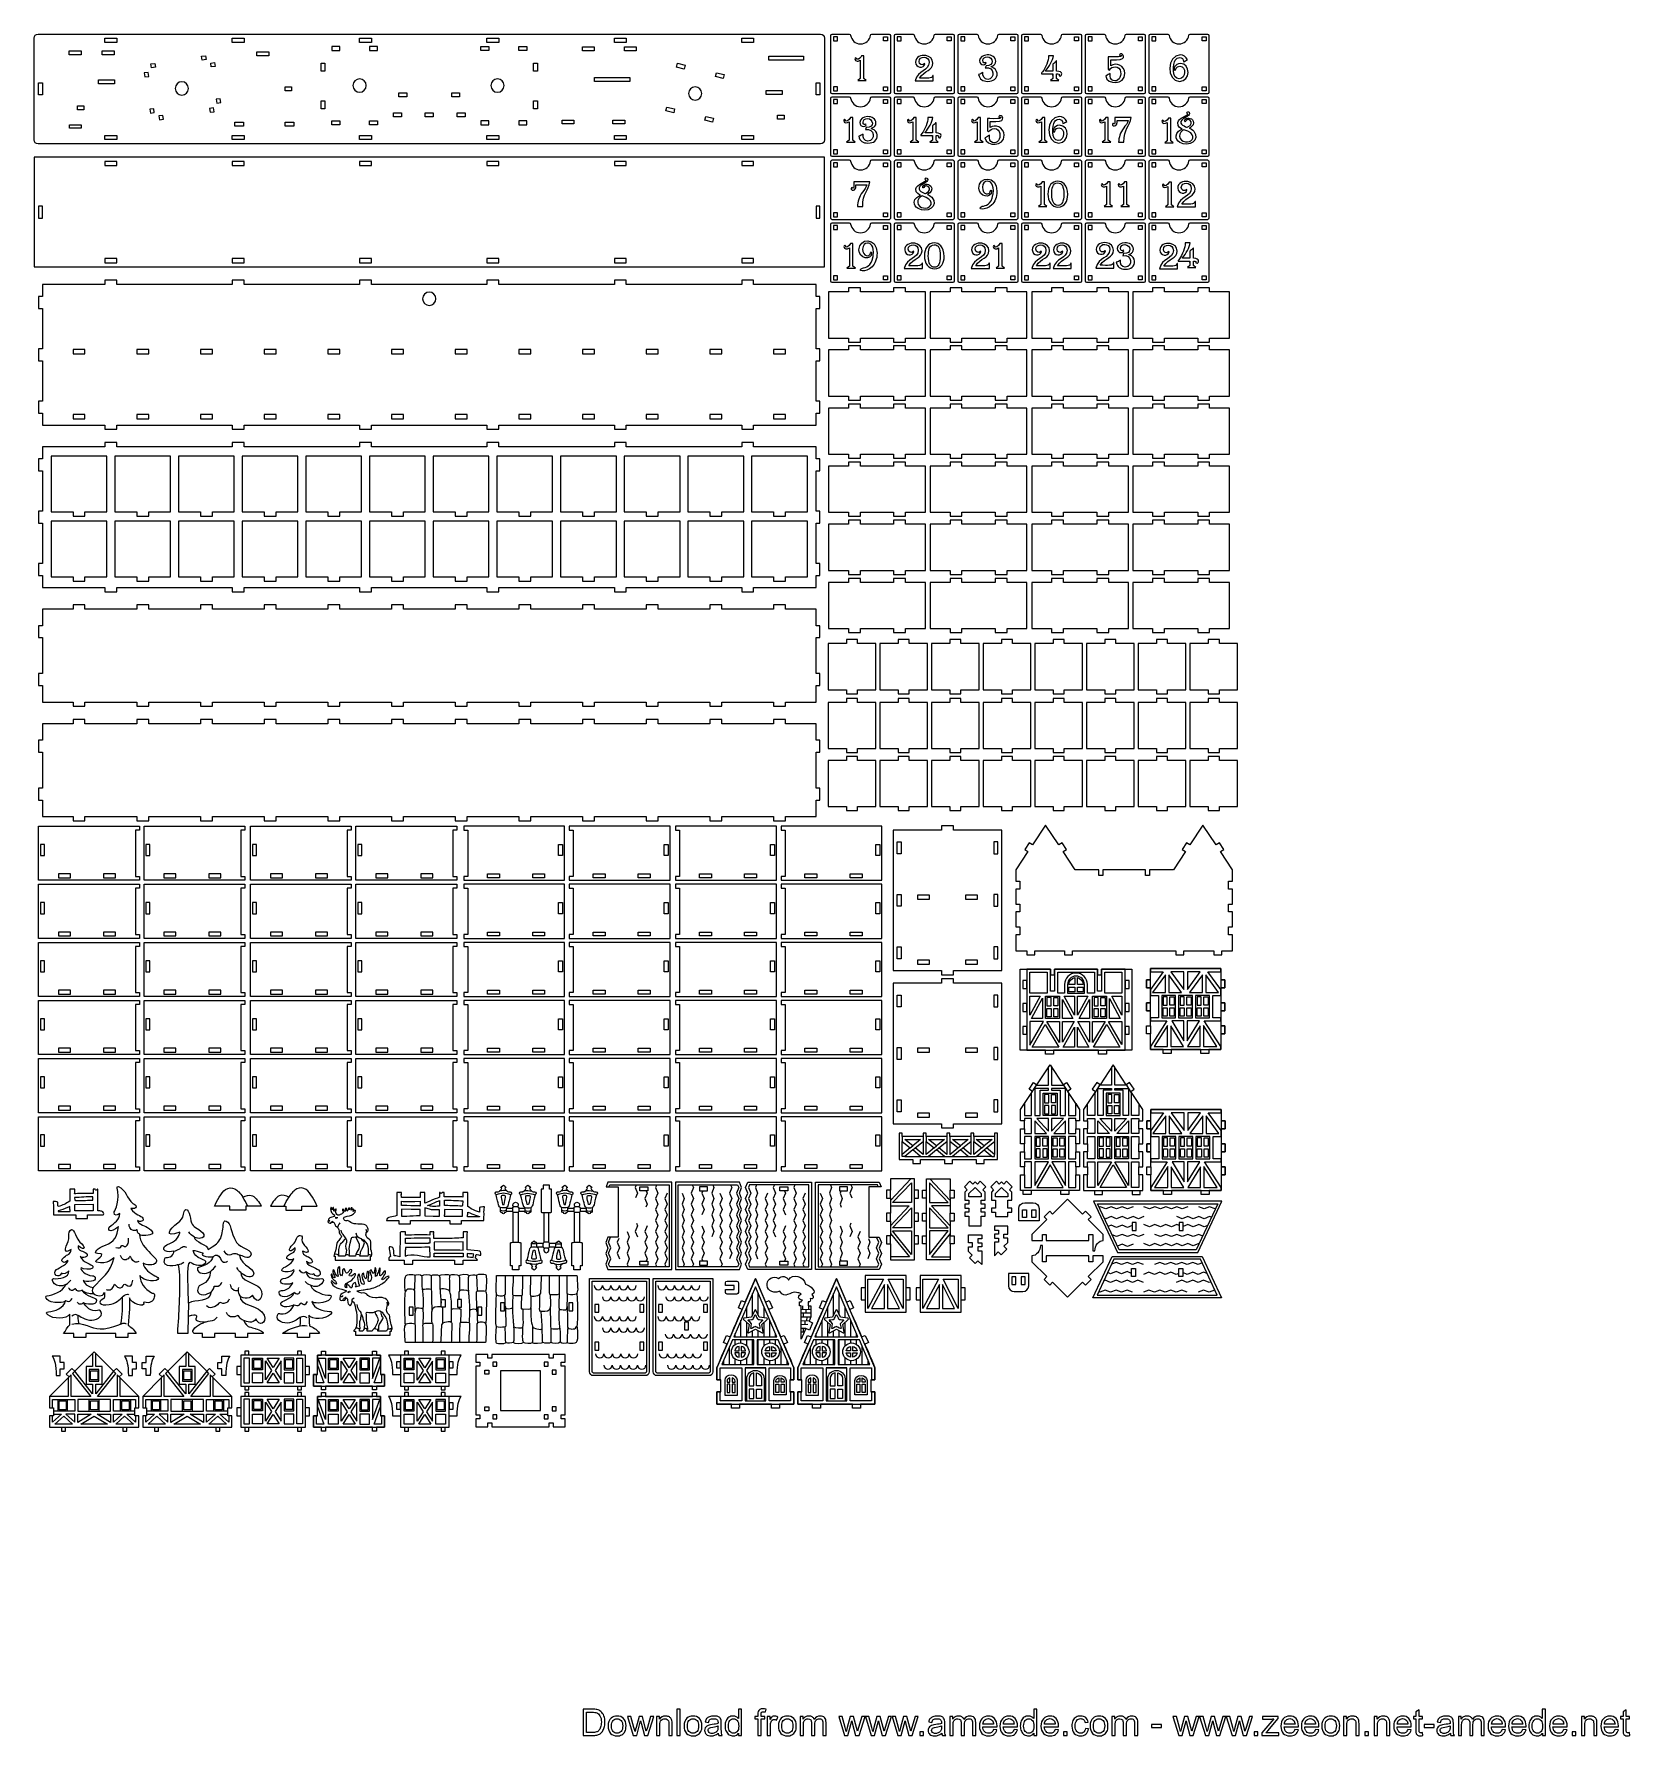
# Model space of a CAD drawing. Header units: millimetres. Extents: x -509 to 694, y -721 to 562.
import ezdxf

# ---------------------------------------------------------------- set-up
doc = ezdxf.new("R2010")
doc.units = ezdxf.units.MM
doc.header["$MEASUREMENT"] = 0
doc.layers.add('Layer 1', color=7, linetype='Continuous')

msp = doc.modelspace()

# ---------------------------------------------------------------- linework, layer by layer
at = {"layer": 'Layer 1', "color": 250, "lineweight": 9}
for points in [[(-509.2408, 559.4855), (-509.2408, 561.1378), (-507.8931, 562.4855), (-506.2408, 562.4855)], [(-509.2408, 482.6855), (-509.2408, 482.6855), (-509.2408, 559.4855), (-509.2408, 559.4855)], [(-506.2408, 562.4855), (-506.2408, 562.4855), (83.5585, 562.4855), (83.5585, 562.4855)], [(-455.8409, 559.2855), (-455.8409, 559.2855), (-446.8409, 559.2855), (-446.8409, 559.2855)], [(-455.8409, 556.0855), (-455.8409, 556.0855), (-455.8409, 559.2855), (-455.8409, 559.2855)], [(-446.8409, 556.0855), (-446.8409, 556.0855), (-455.8409, 556.0855), (-455.8409, 556.0855)], [(-446.8409, 559.2855), (-446.8409, 559.2855), (-446.8409, 556.0855), (-446.8409, 556.0855)], [(-359.8411, 559.2855), (-359.8411, 559.2855), (-350.8411, 559.2855), (-350.8411, 559.2855)], [(-359.8411, 556.0855), (-359.8411, 556.0855), (-359.8411, 559.2855), (-359.8411, 559.2855)], [(-350.8411, 556.0855), (-350.8411, 556.0855), (-359.8411, 556.0855), (-359.8411, 556.0855)], [(-350.8411, 559.2855), (-350.8411, 559.2855), (-350.8411, 556.0855), (-350.8411, 556.0855)], [(-278.7999, 553.1982), (-278.7999, 553.1982), (-284.7999, 553.1982), (-284.7999, 553.1982)], [(-284.7999, 553.1982), (-284.7999, 553.1982), (-284.7999, 550.1982), (-284.7999, 550.1982)], [(-278.7999, 550.1982), (-278.7999, 550.1982), (-278.7999, 553.1982), (-278.7999, 553.1982)], [(-263.8413, 559.2855), (-263.8413, 559.2855), (-254.8413, 559.2855), (-254.8413, 559.2855)], [(-263.8413, 556.0855), (-263.8413, 556.0855), (-263.8413, 559.2855), (-263.8413, 559.2855)], [(-254.8413, 556.0855), (-254.8413, 556.0855), (-263.8413, 556.0855), (-263.8413, 556.0855)], [(-250.3097, 553.1982), (-250.3097, 553.1982), (-256.3097, 553.1982), (-256.3097, 553.1982)], [(-256.3097, 553.1982), (-256.3097, 553.1982), (-256.3097, 550.1982), (-256.3097, 550.1982)], [(-254.8413, 559.2855), (-254.8413, 559.2855), (-254.8413, 556.0855), (-254.8413, 556.0855)], [(-250.3097, 550.1982), (-250.3097, 550.1982), (-250.3097, 553.1982), (-250.3097, 553.1982)], [(-172.3725, 550.1982), (-172.3725, 550.1982), (-172.3725, 553.1982), (-172.3725, 553.1982)], [(-172.3725, 553.1982), (-172.3725, 553.1982), (-166.3725, 553.1982), (-166.3725, 553.1982)], [(-167.8415, 559.2855), (-167.8415, 559.2855), (-158.8415, 559.2855), (-158.8415, 559.2855)], [(-167.8415, 556.0855), (-167.8415, 556.0855), (-167.8415, 559.2855), (-167.8415, 559.2855)], [(-158.8415, 556.0855), (-158.8415, 556.0855), (-167.8415, 556.0855), (-167.8415, 556.0855)], [(-166.3725, 553.1982), (-166.3725, 553.1982), (-166.3725, 550.1982), (-166.3725, 550.1982)], [(-158.8415, 559.2855), (-158.8415, 559.2855), (-158.8415, 556.0855), (-158.8415, 556.0855)], [(-143.8823, 550.1982), (-143.8823, 550.1982), (-143.8823, 553.1982), (-143.8823, 553.1982)], [(-143.8823, 553.1982), (-143.8823, 553.1982), (-137.8823, 553.1982), (-137.8823, 553.1982)], [(-137.8823, 553.1982), (-137.8823, 553.1982), (-137.8823, 550.1982), (-137.8823, 550.1982)], [(-95.9335, 552.7953), (-95.9335, 552.7953), (-86.9336, 552.7953), (-86.9336, 552.7953)], [(-95.9335, 549.7953), (-95.9335, 549.7953), (-95.9335, 552.7953), (-95.9335, 552.7953)], [(-86.9336, 552.7953), (-86.9336, 552.7953), (-86.9336, 549.7953), (-86.9336, 549.7953)], [(-71.8418, 559.2855), (-71.8418, 559.2855), (-62.8418, 559.2855), (-62.8418, 559.2855)], [(-71.8418, 556.0855), (-71.8418, 556.0855), (-71.8418, 559.2855), (-71.8418, 559.2855)], [(-62.8418, 556.0855), (-62.8418, 556.0855), (-71.8418, 556.0855), (-71.8418, 556.0855)], [(-64.3069, 552.7953), (-64.3069, 552.7953), (-55.3069, 552.7953), (-55.3069, 552.7953)], [(-64.3069, 549.7953), (-64.3069, 549.7953), (-64.3069, 552.7953), (-64.3069, 552.7953)], [(-62.8418, 559.2855), (-62.8418, 559.2855), (-62.8418, 556.0855), (-62.8418, 556.0855)], [(-55.3069, 552.7953), (-55.3069, 552.7953), (-55.3069, 549.7953), (-55.3069, 549.7953)], [(24.158, 559.2855), (24.158, 559.2855), (33.158, 559.2855), (33.158, 559.2855)], [(24.158, 556.0855), (24.158, 556.0855), (24.158, 559.2855), (24.158, 559.2855)], [(33.158, 556.0855), (33.158, 556.0855), (24.158, 556.0855), (24.158, 556.0855)], [(33.158, 559.2855), (33.158, 559.2855), (33.158, 556.0855), (33.158, 556.0855)], [(83.5585, 562.4855), (85.2108, 562.4855), (86.5585, 561.1378), (86.5585, 559.4855)], [(86.5585, 559.4855), (86.5585, 559.4855), (86.5585, 482.6855), (86.5585, 482.6855)], [(-482.7061, 549.7479), (-482.7061, 549.7479), (-473.7061, 549.7479), (-473.7061, 549.7479)], [(-482.7061, 546.7479), (-482.7061, 546.7479), (-482.7061, 549.7479), (-482.7061, 549.7479)], [(-473.7061, 546.7479), (-473.7061, 546.7479), (-482.7061, 546.7479), (-482.7061, 546.7479)], [(-473.7061, 549.7479), (-473.7061, 549.7479), (-473.7061, 546.7479), (-473.7061, 546.7479)], [(-457.8258, 549.7479), (-457.8258, 549.7479), (-448.8258, 549.7479), (-448.8258, 549.7479)], [(-457.8258, 546.7479), (-457.8258, 546.7479), (-457.8258, 549.7479), (-457.8258, 549.7479)], [(-448.8258, 546.7479), (-448.8258, 546.7479), (-457.8258, 546.7479), (-457.8258, 546.7479)], [(-448.8258, 549.7479), (-448.8258, 549.7479), (-448.8258, 546.7479), (-448.8258, 546.7479)], [(-421.0955, 539.9408), (-421.0955, 539.9408), (-418.129, 540.3875), (-418.129, 540.3875)], [(-420.6488, 536.9742), (-420.6488, 536.9742), (-421.0955, 539.9408), (-421.0955, 539.9408)], [(-418.129, 540.3875), (-418.129, 540.3875), (-417.6822, 537.4209), (-417.6822, 537.4209)], [(-382.9099, 545.6909), (-382.9099, 545.6909), (-379.9434, 546.1376), (-379.9434, 546.1376)], [(-382.4632, 542.7244), (-382.4632, 542.7244), (-382.9099, 545.6909), (-382.9099, 545.6909)], [(-379.4967, 543.1711), (-379.4967, 543.1711), (-382.4632, 542.7244), (-382.4632, 542.7244)], [(-379.9434, 546.1376), (-379.9434, 546.1376), (-379.4967, 543.1711), (-379.4967, 543.1711)], [(-376.0834, 540.6512), (-376.0834, 540.6512), (-373.1168, 541.0979), (-373.1168, 541.0979)], [(-375.6367, 537.6847), (-375.6367, 537.6847), (-376.0834, 540.6512), (-376.0834, 540.6512)], [(-373.1168, 541.0979), (-373.1168, 541.0979), (-372.6701, 538.1314), (-372.6701, 538.1314)], [(-341.212, 549.0337), (-341.212, 549.0337), (-332.212, 549.0337), (-332.212, 549.0337)], [(-341.212, 546.0337), (-341.212, 546.0337), (-341.212, 549.0337), (-341.212, 549.0337)], [(-332.212, 546.0337), (-332.212, 546.0337), (-341.212, 546.0337), (-341.212, 546.0337)], [(-332.212, 549.0337), (-332.212, 549.0337), (-332.212, 546.0337), (-332.212, 546.0337)], [(-292.9479, 534.5516), (-292.9479, 534.5516), (-292.9479, 540.5516), (-292.9479, 540.5516)], [(-292.9479, 540.5516), (-292.9479, 540.5516), (-289.9479, 540.5516), (-289.9479, 540.5516)], [(-289.9479, 540.5516), (-289.9479, 540.5516), (-289.9479, 534.5516), (-289.9479, 534.5516)], [(-284.7999, 550.1982), (-284.7999, 550.1982), (-278.7999, 550.1982), (-278.7999, 550.1982)], [(-256.3097, 550.1982), (-256.3097, 550.1982), (-250.3097, 550.1982), (-250.3097, 550.1982)], [(-166.3725, 550.1982), (-166.3725, 550.1982), (-172.3725, 550.1982), (-172.3725, 550.1982)], [(-137.8823, 550.1982), (-137.8823, 550.1982), (-143.8823, 550.1982), (-143.8823, 550.1982)], [(-132.7343, 534.5516), (-132.7343, 534.5516), (-132.7343, 540.5516), (-132.7343, 540.5516)], [(-132.7343, 540.5516), (-132.7343, 540.5516), (-129.7343, 540.5516), (-129.7343, 540.5516)], [(-129.7343, 540.5516), (-129.7343, 540.5516), (-129.7343, 534.5516), (-129.7343, 534.5516)], [(-86.9336, 549.7953), (-86.9336, 549.7953), (-95.9335, 549.7953), (-95.9335, 549.7953)], [(-55.3069, 549.7953), (-55.3069, 549.7953), (-64.3069, 549.7953), (-64.3069, 549.7953)], [(-24.9484, 537.4903), (-24.9484, 537.4903), (-24.2441, 540.4065), (-24.2441, 540.4065)], [(-24.2441, 540.4065), (-24.2441, 540.4065), (-18.4118, 538.9978), (-18.4118, 538.9978)], [(-18.4118, 538.9978), (-18.4118, 538.9978), (-19.1161, 536.0817), (-19.1161, 536.0817)], [(44.7086, 545.8785), (44.7086, 545.8785), (70.7273, 545.8785), (70.7273, 545.8785)], [(44.7086, 542.8785), (44.7086, 542.8785), (44.7086, 545.8785), (44.7086, 545.8785)], [(70.7273, 542.8785), (70.7273, 542.8785), (44.7086, 542.8785), (44.7086, 542.8785)], [(70.7273, 545.8785), (70.7273, 545.8785), (70.7273, 542.8785), (70.7273, 542.8785)], [(-460.548, 527.9771), (-460.548, 527.9771), (-448.548, 527.9771), (-448.548, 527.9771)], [(-460.548, 524.9771), (-460.548, 524.9771), (-460.548, 527.9771), (-460.548, 527.9771)], [(-448.548, 527.9771), (-448.548, 527.9771), (-448.548, 524.9771), (-448.548, 524.9771)], [(-423.1686, 533.5609), (-423.1686, 533.5609), (-426.1352, 533.1142), (-426.1352, 533.1142)], [(-426.1352, 533.1142), (-426.1352, 533.1142), (-425.6885, 530.1477), (-425.6885, 530.1477)], [(-425.6885, 530.1477), (-425.6885, 530.1477), (-422.7219, 530.5944), (-422.7219, 530.5944)], [(-422.7219, 530.5944), (-422.7219, 530.5944), (-423.1686, 533.5609), (-423.1686, 533.5609)], [(-417.6822, 537.4209), (-417.6822, 537.4209), (-420.6488, 536.9742), (-420.6488, 536.9742)], [(-372.6701, 538.1314), (-372.6701, 538.1314), (-375.6367, 537.6847), (-375.6367, 537.6847)], [(-289.9479, 534.5516), (-289.9479, 534.5516), (-292.9479, 534.5516), (-292.9479, 534.5516)], [(-129.7343, 534.5516), (-129.7343, 534.5516), (-132.7343, 534.5516), (-132.7343, 534.5516)], [(-86.7079, 529.7492), (-86.7079, 529.7492), (-60.0479, 529.7492), (-60.0479, 529.7492)], [(-86.7079, 526.7492), (-86.7079, 526.7492), (-86.7079, 529.7492), (-86.7079, 529.7492)], [(-60.0479, 526.7492), (-60.0479, 526.7492), (-86.7079, 526.7492), (-86.7079, 526.7492)], [(-60.0479, 529.7492), (-60.0479, 529.7492), (-60.0479, 526.7492), (-60.0479, 526.7492)], [(-19.1161, 536.0817), (-19.1161, 536.0817), (-24.9484, 537.4903), (-24.9484, 537.4903)], [(4.3324, 530.4184), (4.3324, 530.4184), (5.0367, 533.3345), (5.0367, 533.3345)], [(10.1647, 529.0098), (10.1647, 529.0098), (4.3324, 530.4184), (4.3324, 530.4184)], [(5.0367, 533.3345), (5.0367, 533.3345), (10.869, 531.9259), (10.869, 531.9259)], [(10.869, 531.9259), (10.869, 531.9259), (10.1647, 529.0098), (10.1647, 529.0098)], [(-505.8408, 516.5855), (-505.8408, 516.5855), (-505.8408, 525.5855), (-505.8408, 525.5855)], [(-505.8408, 525.5855), (-505.8408, 525.5855), (-502.8408, 525.5855), (-502.8408, 525.5855)], [(-502.8408, 516.5855), (-502.8408, 516.5855), (-505.8408, 516.5855), (-505.8408, 516.5855)], [(-502.8408, 525.5855), (-502.8408, 525.5855), (-502.8408, 516.5855), (-502.8408, 516.5855)], [(-448.548, 524.9771), (-448.548, 524.9771), (-460.548, 524.9771), (-460.548, 524.9771)], [(-368.9954, 513.7287), (-368.9954, 513.7287), (-371.962, 513.282), (-371.962, 513.282)], [(-371.962, 513.282), (-371.962, 513.282), (-371.5153, 510.3154), (-371.5153, 510.3154)], [(-368.5487, 510.7622), (-368.5487, 510.7622), (-368.9954, 513.7287), (-368.9954, 513.7287)], [(-320.017, 522.5652), (-320.017, 522.5652), (-315.1181, 522.5652), (-315.1181, 522.5652)], [(-320.017, 519.5651), (-320.017, 519.5651), (-320.017, 522.5652), (-320.017, 522.5652)], [(-315.1181, 519.5651), (-315.1181, 519.5651), (-320.017, 519.5651), (-320.017, 519.5651)], [(-315.1181, 522.5652), (-315.1181, 522.5652), (-315.1181, 519.5651), (-315.1181, 519.5651)], [(-234.2357, 518.1372), (-234.2357, 518.1372), (-228.2357, 518.1372), (-228.2357, 518.1372)], [(-234.2357, 515.1372), (-234.2357, 515.1372), (-234.2357, 518.1372), (-234.2357, 518.1372)], [(-228.2357, 515.1372), (-228.2357, 515.1372), (-234.2357, 515.1372), (-234.2357, 515.1372)], [(-228.2357, 518.1372), (-228.2357, 518.1372), (-228.2357, 515.1372), (-228.2357, 515.1372)], [(-194.4464, 518.1372), (-194.4464, 518.1372), (-188.4464, 518.1372), (-188.4464, 518.1372)], [(-194.4464, 515.1372), (-194.4464, 515.1372), (-194.4464, 518.1372), (-194.4464, 518.1372)], [(-188.4464, 515.1372), (-188.4464, 515.1372), (-194.4464, 515.1372), (-194.4464, 515.1372)], [(-188.4464, 518.1372), (-188.4464, 518.1372), (-188.4464, 515.1372), (-188.4464, 515.1372)], [(42.6675, 519.8087), (42.6675, 519.8087), (54.6675, 519.8087), (54.6675, 519.8087)], [(42.6675, 516.8087), (42.6675, 516.8087), (42.6675, 519.8087), (42.6675, 519.8087)], [(54.6675, 516.8087), (54.6675, 516.8087), (42.6675, 516.8087), (42.6675, 516.8087)], [(54.6675, 519.8087), (54.6675, 519.8087), (54.6675, 516.8087), (54.6675, 516.8087)], [(80.1585, 516.5855), (80.1585, 516.5855), (80.1585, 525.5855), (80.1585, 525.5855)], [(80.1585, 525.5855), (80.1585, 525.5855), (83.1585, 525.5855), (83.1585, 525.5855)], [(83.1585, 516.5855), (83.1585, 516.5855), (80.1585, 516.5855), (80.1585, 516.5855)], [(83.1585, 525.5855), (83.1585, 525.5855), (83.1585, 516.5855), (83.1585, 516.5855)], [(-476.5505, 508.4572), (-476.5505, 508.4572), (-471.6516, 508.4572), (-471.6516, 508.4572)], [(-476.5505, 505.4571), (-476.5505, 505.4571), (-476.5505, 508.4572), (-476.5505, 508.4572)], [(-471.6516, 505.4571), (-471.6516, 505.4571), (-476.5505, 505.4571), (-476.5505, 505.4571)], [(-471.6516, 508.4572), (-471.6516, 508.4572), (-471.6516, 505.4571), (-471.6516, 505.4571)], [(-419.0473, 506.1917), (-419.0473, 506.1917), (-422.0138, 505.745), (-422.0138, 505.745)], [(-422.0138, 505.745), (-422.0138, 505.745), (-421.5671, 502.7784), (-421.5671, 502.7784)], [(-421.5671, 502.7784), (-421.5671, 502.7784), (-418.6005, 503.2252), (-418.6005, 503.2252)], [(-418.6005, 503.2252), (-418.6005, 503.2252), (-419.0473, 506.1917), (-419.0473, 506.1917)], [(-412.2207, 501.152), (-412.2207, 501.152), (-415.1873, 500.7053), (-415.1873, 500.7053)], [(-415.1873, 500.7053), (-415.1873, 500.7053), (-414.7405, 497.7387), (-414.7405, 497.7387)], [(-411.774, 498.1854), (-411.774, 498.1854), (-412.2207, 501.152), (-412.2207, 501.152)], [(-374.0351, 506.9022), (-374.0351, 506.9022), (-377.0017, 506.4555), (-377.0017, 506.4555)], [(-377.0017, 506.4555), (-377.0017, 506.4555), (-376.555, 503.4888), (-376.555, 503.4888)], [(-376.555, 503.4888), (-376.555, 503.4888), (-373.5884, 503.9355), (-373.5884, 503.9355)], [(-373.5884, 503.9355), (-373.5884, 503.9355), (-374.0351, 506.9022), (-374.0351, 506.9022)], [(-371.5153, 510.3154), (-371.5153, 510.3154), (-368.5487, 510.7622), (-368.5487, 510.7622)], [(-292.9479, 506.0614), (-292.9479, 506.0614), (-292.9479, 512.0614), (-292.9479, 512.0614)], [(-292.9479, 512.0614), (-292.9479, 512.0614), (-289.9479, 512.0614), (-289.9479, 512.0614)], [(-289.9479, 506.0614), (-289.9479, 506.0614), (-292.9479, 506.0614), (-292.9479, 506.0614)], [(-289.9479, 512.0614), (-289.9479, 512.0614), (-289.9479, 506.0614), (-289.9479, 506.0614)], [(-238.2788, 503.1372), (-238.2788, 503.1372), (-232.2788, 503.1372), (-232.2788, 503.1372)], [(-238.2788, 500.1372), (-238.2788, 500.1372), (-238.2788, 503.1372), (-238.2788, 503.1372)], [(-232.2788, 503.1372), (-232.2788, 503.1372), (-232.2788, 500.1372), (-232.2788, 500.1372)], [(-214.3411, 503.1372), (-214.3411, 503.1372), (-208.3411, 503.1372), (-208.3411, 503.1372)], [(-214.3411, 500.1372), (-214.3411, 500.1372), (-214.3411, 503.1372), (-214.3411, 503.1372)], [(-208.3411, 503.1372), (-208.3411, 503.1372), (-208.3411, 500.1372), (-208.3411, 500.1372)], [(-190.4034, 503.1372), (-190.4034, 503.1372), (-184.4034, 503.1372), (-184.4034, 503.1372)], [(-190.4034, 500.1372), (-190.4034, 500.1372), (-190.4034, 503.1372), (-190.4034, 503.1372)], [(-184.4034, 503.1372), (-184.4034, 503.1372), (-184.4034, 500.1372), (-184.4034, 500.1372)], [(-132.7343, 506.0614), (-132.7343, 506.0614), (-132.7343, 512.0614), (-132.7343, 512.0614)], [(-132.7343, 512.0614), (-132.7343, 512.0614), (-129.7343, 512.0614), (-129.7343, 512.0614)], [(-129.7343, 506.0614), (-129.7343, 506.0614), (-132.7343, 506.0614), (-132.7343, 506.0614)], [(-129.7343, 512.0614), (-129.7343, 512.0614), (-129.7343, 506.0614), (-129.7343, 506.0614)], [(-32.9147, 504.5061), (-32.9147, 504.5061), (-32.2104, 507.4223), (-32.2104, 507.4223)], [(-27.0824, 503.0975), (-27.0824, 503.0975), (-32.9147, 504.5061), (-32.9147, 504.5061)], [(-32.2104, 507.4223), (-32.2104, 507.4223), (-26.3781, 506.0136), (-26.3781, 506.0136)], [(-26.3781, 506.0136), (-26.3781, 506.0136), (-27.0824, 503.0975), (-27.0824, 503.0975)], [(51.2335, 501.3907), (51.2335, 501.3907), (56.1324, 501.3907), (56.1324, 501.3907)], [(51.2335, 498.3906), (51.2335, 498.3906), (51.2335, 501.3907), (51.2335, 501.3907)], [(56.1324, 501.3907), (56.1324, 501.3907), (56.1324, 498.3906), (56.1324, 498.3906)], [(-482.4486, 494.1462), (-482.4486, 494.1462), (-473.6008, 494.1462), (-473.6008, 494.1462)], [(-482.4486, 491.4568), (-482.4486, 491.4568), (-482.4486, 494.1462), (-482.4486, 494.1462)], [(-473.6008, 491.4568), (-473.6008, 491.4568), (-482.4486, 491.4568), (-482.4486, 491.4568)], [(-473.6008, 494.1462), (-473.6008, 494.1462), (-473.6008, 491.4568), (-473.6008, 491.4568)], [(-414.7405, 497.7387), (-414.7405, 497.7387), (-411.774, 498.1854), (-411.774, 498.1854)], [(-357.7739, 496.0722), (-357.7739, 496.0722), (-351.2586, 496.0722), (-351.2586, 496.0722)], [(-357.7739, 493.0722), (-357.7739, 493.0722), (-357.7739, 496.0722), (-357.7739, 496.0722)], [(-351.2586, 493.0722), (-351.2586, 493.0722), (-357.7739, 493.0722), (-357.7739, 493.0722)], [(-351.2586, 496.0722), (-351.2586, 496.0722), (-351.2586, 493.0722), (-351.2586, 493.0722)], [(-320.0287, 496.0722), (-320.0287, 496.0722), (-313.5134, 496.0722), (-313.5134, 496.0722)], [(-320.0287, 493.0722), (-320.0287, 493.0722), (-320.0287, 496.0722), (-320.0287, 496.0722)], [(-313.5134, 493.0722), (-313.5134, 493.0722), (-320.0287, 493.0722), (-320.0287, 493.0722)], [(-313.5134, 496.0722), (-313.5134, 496.0722), (-313.5134, 493.0722), (-313.5134, 493.0722)], [(-284.7999, 497.1372), (-284.7999, 497.1372), (-278.7999, 497.1372), (-278.7999, 497.1372)], [(-284.7999, 494.1372), (-284.7999, 494.1372), (-284.7999, 497.1372), (-284.7999, 497.1372)], [(-278.7999, 494.1372), (-278.7999, 494.1372), (-284.7999, 494.1372), (-284.7999, 494.1372)], [(-278.7999, 497.1372), (-278.7999, 497.1372), (-278.7999, 494.1372), (-278.7999, 494.1372)], [(-256.3097, 497.1372), (-256.3097, 497.1372), (-250.3097, 497.1372), (-250.3097, 497.1372)], [(-256.3097, 494.1372), (-256.3097, 494.1372), (-256.3097, 497.1372), (-256.3097, 497.1372)], [(-250.3097, 494.1372), (-250.3097, 494.1372), (-256.3097, 494.1372), (-256.3097, 494.1372)], [(-250.3097, 497.1372), (-250.3097, 497.1372), (-250.3097, 494.1372), (-250.3097, 494.1372)], [(-232.2788, 500.1372), (-232.2788, 500.1372), (-238.2788, 500.1372), (-238.2788, 500.1372)], [(-208.3411, 500.1372), (-208.3411, 500.1372), (-214.3411, 500.1372), (-214.3411, 500.1372)], [(-184.4034, 500.1372), (-184.4034, 500.1372), (-190.4034, 500.1372), (-190.4034, 500.1372)], [(-166.3725, 497.1372), (-166.3725, 497.1372), (-172.3725, 497.1372), (-172.3725, 497.1372)], [(-172.3725, 497.1372), (-172.3725, 497.1372), (-172.3725, 494.1372), (-172.3725, 494.1372)], [(-172.3725, 494.1372), (-172.3725, 494.1372), (-166.3725, 494.1372), (-166.3725, 494.1372)], [(-166.3725, 494.1372), (-166.3725, 494.1372), (-166.3725, 497.1372), (-166.3725, 497.1372)], [(-137.8823, 497.1372), (-137.8823, 497.1372), (-143.8823, 497.1372), (-143.8823, 497.1372)], [(-143.8823, 497.1372), (-143.8823, 497.1372), (-143.8823, 494.1372), (-143.8823, 494.1372)], [(-143.8823, 494.1372), (-143.8823, 494.1372), (-137.8823, 494.1372), (-137.8823, 494.1372)], [(-137.8823, 494.1372), (-137.8823, 494.1372), (-137.8823, 497.1372), (-137.8823, 497.1372)], [(-111.2644, 497.494), (-111.2644, 497.494), (-102.4166, 497.494), (-102.4166, 497.494)], [(-111.2644, 494.8046), (-111.2644, 494.8046), (-111.2644, 497.494), (-111.2644, 497.494)], [(-102.4166, 494.8046), (-102.4166, 494.8046), (-111.2644, 494.8046), (-111.2644, 494.8046)], [(-102.4166, 497.494), (-102.4166, 497.494), (-102.4166, 494.8046), (-102.4166, 494.8046)], [(-72.8918, 497.494), (-72.8918, 497.494), (-64.044, 497.494), (-64.044, 497.494)], [(-72.8918, 494.8046), (-72.8918, 494.8046), (-72.8918, 497.494), (-72.8918, 497.494)], [(-64.044, 494.8046), (-64.044, 494.8046), (-72.8918, 494.8046), (-72.8918, 494.8046)], [(-64.044, 497.494), (-64.044, 497.494), (-64.044, 494.8046), (-64.044, 494.8046)], [(-3.6339, 497.4342), (-3.6339, 497.4342), (-2.9296, 500.3503), (-2.9296, 500.3503)], [(2.1984, 496.0256), (2.1984, 496.0256), (-3.6339, 497.4342), (-3.6339, 497.4342)], [(-2.9296, 500.3503), (-2.9296, 500.3503), (2.9027, 498.9417), (2.9027, 498.9417)], [(2.9027, 498.9417), (2.9027, 498.9417), (2.1984, 496.0256), (2.1984, 496.0256)], [(56.1324, 498.3906), (56.1324, 498.3906), (51.2335, 498.3906), (51.2335, 498.3906)], [(-506.2408, 479.6855), (-507.8931, 479.6855), (-509.2408, 481.0332), (-509.2408, 482.6855)], [(83.5585, 479.6855), (83.5585, 479.6855), (-506.2408, 479.6855), (-506.2408, 479.6855)], [(-455.8409, 486.0855), (-455.8409, 486.0855), (-446.8409, 486.0855), (-446.8409, 486.0855)], [(-455.8409, 482.8855), (-455.8409, 482.8855), (-455.8409, 486.0855), (-455.8409, 486.0855)], [(-446.8409, 482.8855), (-446.8409, 482.8855), (-455.8409, 482.8855), (-455.8409, 482.8855)], [(-446.8409, 486.0855), (-446.8409, 486.0855), (-446.8409, 482.8855), (-446.8409, 482.8855)], [(-359.8411, 486.0855), (-359.8411, 486.0855), (-350.8411, 486.0855), (-350.8411, 486.0855)], [(-359.8411, 482.8855), (-359.8411, 482.8855), (-359.8411, 486.0855), (-359.8411, 486.0855)], [(-350.8411, 482.8855), (-350.8411, 482.8855), (-359.8411, 482.8855), (-359.8411, 482.8855)], [(-350.8411, 486.0855), (-350.8411, 486.0855), (-350.8411, 482.8855), (-350.8411, 482.8855)], [(-263.8413, 486.0855), (-263.8413, 486.0855), (-254.8413, 486.0855), (-254.8413, 486.0855)], [(-263.8413, 482.8855), (-263.8413, 482.8855), (-263.8413, 486.0855), (-263.8413, 486.0855)], [(-254.8413, 482.8855), (-254.8413, 482.8855), (-263.8413, 482.8855), (-263.8413, 482.8855)], [(-254.8413, 486.0855), (-254.8413, 486.0855), (-254.8413, 482.8855), (-254.8413, 482.8855)], [(-167.8415, 486.0855), (-167.8415, 486.0855), (-158.8415, 486.0855), (-158.8415, 486.0855)], [(-167.8415, 482.8855), (-167.8415, 482.8855), (-167.8415, 486.0855), (-167.8415, 486.0855)], [(-158.8415, 482.8855), (-158.8415, 482.8855), (-167.8415, 482.8855), (-167.8415, 482.8855)], [(-158.8415, 486.0855), (-158.8415, 486.0855), (-158.8415, 482.8855), (-158.8415, 482.8855)], [(-71.8418, 486.0855), (-71.8418, 486.0855), (-62.8418, 486.0855), (-62.8418, 486.0855)], [(-71.8418, 482.8855), (-71.8418, 482.8855), (-71.8418, 486.0855), (-71.8418, 486.0855)], [(-62.8418, 482.8855), (-62.8418, 482.8855), (-71.8418, 482.8855), (-71.8418, 482.8855)], [(-62.8418, 486.0855), (-62.8418, 486.0855), (-62.8418, 482.8855), (-62.8418, 482.8855)], [(24.158, 486.0855), (24.158, 486.0855), (33.158, 486.0855), (33.158, 486.0855)], [(24.158, 482.8855), (24.158, 482.8855), (24.158, 486.0855), (24.158, 486.0855)], [(33.158, 482.8855), (33.158, 482.8855), (24.158, 482.8855), (24.158, 482.8855)], [(33.158, 486.0855), (33.158, 486.0855), (33.158, 482.8855), (33.158, 482.8855)], [(86.5585, 482.6855), (86.5585, 481.0332), (85.2108, 479.6855), (83.5585, 479.6855)]]:
    msp.add_open_spline(points, degree=3, dxfattribs=at)
for points, knots in [([(122.1612, 562.4855), (121.6516, 562.4855), (121.2274, 562.1083), (121.1681, 561.602), (120.7312, 557.8764), (117.5628, 554.9855), (113.7196, 554.9855), (109.8764, 554.9855), (106.7082, 557.8763), (106.2711, 561.602), (106.2117, 562.1083), (105.7877, 562.4855), (105.278, 562.4855), (105.278, 562.4855), (92.2197, 562.4855), (92.2197, 562.4855), (91.6694, 562.4855), (91.2197, 562.0358), (91.2197, 561.4855), (91.2197, 561.4855), (91.2197, 518.4855), (91.2197, 518.4855), (91.2197, 517.9352), (91.6689, 517.4855), (92.2197, 517.4855), (92.2197, 517.4855), (135.2196, 517.4855), (135.2196, 517.4855), (135.7704, 517.4855), (136.2196, 517.9347), (136.2196, 518.4855), (136.2196, 518.4855), (136.2196, 561.4855), (136.2196, 561.4855), (136.2196, 562.0363), (135.7697, 562.4855), (135.2196, 562.4855), (135.2196, 562.4855), (122.1612, 562.4855), (122.1612, 562.4855)], [0, 0, 0, 0, 0.076923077, 0.076923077, 0.076923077, 0.153846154, 0.153846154, 0.153846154, 0.230769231, 0.230769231, 0.230769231, 0.307692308, 0.307692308, 0.307692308, 0.384615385, 0.384615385, 0.384615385, 0.461538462, 0.461538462, 0.461538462, 0.538461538, 0.538461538, 0.538461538, 0.615384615, 0.615384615, 0.615384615, 0.692307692, 0.692307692, 0.692307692, 0.769230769, 0.769230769, 0.769230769, 0.846153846, 0.846153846, 0.846153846, 0.923076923, 0.923076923, 0.923076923, 1, 1, 1, 1]), ([(93.3197, 557.3855), (93.3197, 557.3855), (93.3197, 560.3855), (93.3197, 560.3855), (93.3197, 560.3855), (96.3197, 560.3855), (96.3197, 560.3855), (96.3197, 560.3855), (96.3197, 557.3855), (96.3197, 557.3855), (96.3197, 557.3855), (93.3197, 557.3855), (93.3197, 557.3855)], [0, 0, 0, 0, 0.25, 0.25, 0.25, 0.5, 0.5, 0.5, 0.75, 0.75, 0.75, 1, 1, 1, 1]), ([(134.1197, 557.3855), (134.1197, 557.3855), (134.1197, 560.3855), (134.1197, 560.3855), (134.1197, 560.3855), (131.1197, 560.3855), (131.1197, 560.3855), (131.1197, 560.3855), (131.1197, 557.3855), (131.1197, 557.3855), (131.1197, 557.3855), (134.1197, 557.3855), (134.1197, 557.3855)], [0, 0, 0, 0, 0.25, 0.25, 0.25, 0.5, 0.5, 0.5, 0.75, 0.75, 0.75, 1, 1, 1, 1]), ([(170.1611, 562.4855), (169.6515, 562.4855), (169.2273, 562.1083), (169.168, 561.602), (168.7311, 557.8764), (165.5627, 554.9855), (161.7195, 554.9855), (157.8763, 554.9855), (154.7081, 557.8763), (154.271, 561.602), (154.2116, 562.1083), (153.7876, 562.4855), (153.2779, 562.4855), (153.2779, 562.4855), (140.2196, 562.4855), (140.2196, 562.4855), (139.6693, 562.4855), (139.2196, 562.0358), (139.2196, 561.4855), (139.2196, 561.4855), (139.2196, 518.4855), (139.2196, 518.4855), (139.2196, 517.9352), (139.6688, 517.4855), (140.2196, 517.4855), (140.2196, 517.4855), (183.2195, 517.4855), (183.2195, 517.4855), (183.7703, 517.4855), (184.2195, 517.9347), (184.2195, 518.4855), (184.2195, 518.4855), (184.2195, 561.4855), (184.2195, 561.4855), (184.2195, 562.0363), (183.7696, 562.4855), (183.2195, 562.4855), (183.2195, 562.4855), (170.1611, 562.4855), (170.1611, 562.4855)], [0, 0, 0, 0, 0.076923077, 0.076923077, 0.076923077, 0.153846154, 0.153846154, 0.153846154, 0.230769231, 0.230769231, 0.230769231, 0.307692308, 0.307692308, 0.307692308, 0.384615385, 0.384615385, 0.384615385, 0.461538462, 0.461538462, 0.461538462, 0.538461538, 0.538461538, 0.538461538, 0.615384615, 0.615384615, 0.615384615, 0.692307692, 0.692307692, 0.692307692, 0.769230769, 0.769230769, 0.769230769, 0.846153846, 0.846153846, 0.846153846, 0.923076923, 0.923076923, 0.923076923, 1, 1, 1, 1]), ([(141.3196, 557.3855), (141.3196, 557.3855), (141.3196, 560.3855), (141.3196, 560.3855), (141.3196, 560.3855), (144.3196, 560.3855), (144.3196, 560.3855), (144.3196, 560.3855), (144.3196, 557.3855), (144.3196, 557.3855), (144.3196, 557.3855), (141.3196, 557.3855), (141.3196, 557.3855)], [0, 0, 0, 0, 0.25, 0.25, 0.25, 0.5, 0.5, 0.5, 0.75, 0.75, 0.75, 1, 1, 1, 1]), ([(182.1196, 557.3855), (182.1196, 557.3855), (182.1196, 560.3855), (182.1196, 560.3855), (182.1196, 560.3855), (179.1196, 560.3855), (179.1196, 560.3855), (179.1196, 560.3855), (179.1196, 557.3855), (179.1196, 557.3855), (179.1196, 557.3855), (182.1196, 557.3855), (182.1196, 557.3855)], [0, 0, 0, 0, 0.25, 0.25, 0.25, 0.5, 0.5, 0.5, 0.75, 0.75, 0.75, 1, 1, 1, 1]), ([(218.161, 562.4855), (217.6514, 562.4855), (217.2272, 562.1083), (217.1679, 561.602), (216.731, 557.8764), (213.5626, 554.9855), (209.7194, 554.9855), (205.8762, 554.9855), (202.708, 557.8763), (202.2709, 561.602), (202.2115, 562.1083), (201.7875, 562.4855), (201.2778, 562.4855), (201.2778, 562.4855), (188.2195, 562.4855), (188.2195, 562.4855), (187.6692, 562.4855), (187.2195, 562.0358), (187.2195, 561.4855), (187.2195, 561.4855), (187.2195, 518.4855), (187.2195, 518.4855), (187.2195, 517.9352), (187.6687, 517.4855), (188.2195, 517.4855), (188.2195, 517.4855), (231.2194, 517.4855), (231.2194, 517.4855), (231.7702, 517.4855), (232.2194, 517.9347), (232.2194, 518.4855), (232.2194, 518.4855), (232.2194, 561.4855), (232.2194, 561.4855), (232.2194, 562.0363), (231.7695, 562.4855), (231.2194, 562.4855), (231.2194, 562.4855), (218.161, 562.4855), (218.161, 562.4855)], [0, 0, 0, 0, 0.076923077, 0.076923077, 0.076923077, 0.153846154, 0.153846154, 0.153846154, 0.230769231, 0.230769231, 0.230769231, 0.307692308, 0.307692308, 0.307692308, 0.384615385, 0.384615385, 0.384615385, 0.461538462, 0.461538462, 0.461538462, 0.538461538, 0.538461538, 0.538461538, 0.615384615, 0.615384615, 0.615384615, 0.692307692, 0.692307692, 0.692307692, 0.769230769, 0.769230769, 0.769230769, 0.846153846, 0.846153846, 0.846153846, 0.923076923, 0.923076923, 0.923076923, 1, 1, 1, 1]), ([(189.3195, 557.3855), (189.3195, 557.3855), (189.3195, 560.3855), (189.3195, 560.3855), (189.3195, 560.3855), (192.3195, 560.3855), (192.3195, 560.3855), (192.3195, 560.3855), (192.3195, 557.3855), (192.3195, 557.3855), (192.3195, 557.3855), (189.3195, 557.3855), (189.3195, 557.3855)], [0, 0, 0, 0, 0.25, 0.25, 0.25, 0.5, 0.5, 0.5, 0.75, 0.75, 0.75, 1, 1, 1, 1]), ([(230.1195, 557.3855), (230.1195, 557.3855), (230.1195, 560.3855), (230.1195, 560.3855), (230.1195, 560.3855), (227.1195, 560.3855), (227.1195, 560.3855), (227.1195, 560.3855), (227.1195, 557.3855), (227.1195, 557.3855), (227.1195, 557.3855), (230.1195, 557.3855), (230.1195, 557.3855)], [0, 0, 0, 0, 0.25, 0.25, 0.25, 0.5, 0.5, 0.5, 0.75, 0.75, 0.75, 1, 1, 1, 1]), ([(266.1609, 562.4855), (265.6513, 562.4855), (265.2271, 562.1083), (265.1678, 561.602), (264.7309, 557.8764), (261.5625, 554.9855), (257.7193, 554.9855), (253.8761, 554.9855), (250.7079, 557.8763), (250.2708, 561.602), (250.2114, 562.1083), (249.7874, 562.4855), (249.2777, 562.4855), (249.2777, 562.4855), (236.2194, 562.4855), (236.2194, 562.4855), (235.6691, 562.4855), (235.2194, 562.0358), (235.2194, 561.4855), (235.2194, 561.4855), (235.2194, 518.4855), (235.2194, 518.4855), (235.2194, 517.9352), (235.6686, 517.4855), (236.2194, 517.4855), (236.2194, 517.4855), (279.2193, 517.4855), (279.2193, 517.4855), (279.7701, 517.4855), (280.2193, 517.9347), (280.2193, 518.4855), (280.2193, 518.4855), (280.2193, 561.4855), (280.2193, 561.4855), (280.2193, 562.0363), (279.7694, 562.4855), (279.2193, 562.4855), (279.2193, 562.4855), (266.1609, 562.4855), (266.1609, 562.4855)], [0, 0, 0, 0, 0.076923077, 0.076923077, 0.076923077, 0.153846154, 0.153846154, 0.153846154, 0.230769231, 0.230769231, 0.230769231, 0.307692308, 0.307692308, 0.307692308, 0.384615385, 0.384615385, 0.384615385, 0.461538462, 0.461538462, 0.461538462, 0.538461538, 0.538461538, 0.538461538, 0.615384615, 0.615384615, 0.615384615, 0.692307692, 0.692307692, 0.692307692, 0.769230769, 0.769230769, 0.769230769, 0.846153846, 0.846153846, 0.846153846, 0.923076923, 0.923076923, 0.923076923, 1, 1, 1, 1]), ([(237.3194, 557.3855), (237.3194, 557.3855), (237.3194, 560.3855), (237.3194, 560.3855), (237.3194, 560.3855), (240.3194, 560.3855), (240.3194, 560.3855), (240.3194, 560.3855), (240.3194, 557.3855), (240.3194, 557.3855), (240.3194, 557.3855), (237.3194, 557.3855), (237.3194, 557.3855)], [0, 0, 0, 0, 0.25, 0.25, 0.25, 0.5, 0.5, 0.5, 0.75, 0.75, 0.75, 1, 1, 1, 1]), ([(278.1194, 557.3855), (278.1194, 557.3855), (278.1194, 560.3855), (278.1194, 560.3855), (278.1194, 560.3855), (275.1194, 560.3855), (275.1194, 560.3855), (275.1194, 560.3855), (275.1194, 557.3855), (275.1194, 557.3855), (275.1194, 557.3855), (278.1194, 557.3855), (278.1194, 557.3855)], [0, 0, 0, 0, 0.25, 0.25, 0.25, 0.5, 0.5, 0.5, 0.75, 0.75, 0.75, 1, 1, 1, 1]), ([(314.1608, 562.4855), (313.6512, 562.4855), (313.227, 562.1083), (313.1677, 561.602), (312.7308, 557.8764), (309.5624, 554.9855), (305.7192, 554.9855), (301.876, 554.9855), (298.7078, 557.8763), (298.2707, 561.602), (298.2113, 562.1083), (297.7873, 562.4855), (297.2776, 562.4855), (297.2776, 562.4855), (284.2193, 562.4855), (284.2193, 562.4855), (283.669, 562.4855), (283.2193, 562.0358), (283.2193, 561.4855), (283.2193, 561.4855), (283.2193, 518.4855), (283.2193, 518.4855), (283.2193, 517.9352), (283.6685, 517.4855), (284.2193, 517.4855), (284.2193, 517.4855), (327.2192, 517.4855), (327.2192, 517.4855), (327.77, 517.4855), (328.2192, 517.9347), (328.2192, 518.4855), (328.2192, 518.4855), (328.2192, 561.4855), (328.2192, 561.4855), (328.2192, 562.0363), (327.7693, 562.4855), (327.2192, 562.4855), (327.2192, 562.4855), (314.1608, 562.4855), (314.1608, 562.4855)], [0, 0, 0, 0, 0.076923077, 0.076923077, 0.076923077, 0.153846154, 0.153846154, 0.153846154, 0.230769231, 0.230769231, 0.230769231, 0.307692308, 0.307692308, 0.307692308, 0.384615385, 0.384615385, 0.384615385, 0.461538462, 0.461538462, 0.461538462, 0.538461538, 0.538461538, 0.538461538, 0.615384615, 0.615384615, 0.615384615, 0.692307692, 0.692307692, 0.692307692, 0.769230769, 0.769230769, 0.769230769, 0.846153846, 0.846153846, 0.846153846, 0.923076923, 0.923076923, 0.923076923, 1, 1, 1, 1]), ([(285.3193, 557.3855), (285.3193, 557.3855), (285.3193, 560.3855), (285.3193, 560.3855), (285.3193, 560.3855), (288.3193, 560.3855), (288.3193, 560.3855), (288.3193, 560.3855), (288.3193, 557.3855), (288.3193, 557.3855), (288.3193, 557.3855), (285.3193, 557.3855), (285.3193, 557.3855)], [0, 0, 0, 0, 0.25, 0.25, 0.25, 0.5, 0.5, 0.5, 0.75, 0.75, 0.75, 1, 1, 1, 1]), ([(326.1193, 557.3855), (326.1193, 557.3855), (326.1193, 560.3855), (326.1193, 560.3855), (326.1193, 560.3855), (323.1193, 560.3855), (323.1193, 560.3855), (323.1193, 560.3855), (323.1193, 557.3855), (323.1193, 557.3855), (323.1193, 557.3855), (326.1193, 557.3855), (326.1193, 557.3855)], [0, 0, 0, 0, 0.25, 0.25, 0.25, 0.5, 0.5, 0.5, 0.75, 0.75, 0.75, 1, 1, 1, 1]), ([(362.1607, 562.4855), (361.6511, 562.4855), (361.2269, 562.1083), (361.1676, 561.602), (360.7307, 557.8764), (357.5623, 554.9855), (353.7191, 554.9855), (349.8759, 554.9855), (346.7077, 557.8763), (346.2706, 561.602), (346.2112, 562.1083), (345.7872, 562.4855), (345.2775, 562.4855), (345.2775, 562.4855), (332.2192, 562.4855), (332.2192, 562.4855), (331.6689, 562.4855), (331.2192, 562.0358), (331.2192, 561.4855), (331.2192, 561.4855), (331.2192, 518.4855), (331.2192, 518.4855), (331.2192, 517.9352), (331.6684, 517.4855), (332.2192, 517.4855), (332.2192, 517.4855), (375.2191, 517.4855), (375.2191, 517.4855), (375.7699, 517.4855), (376.2191, 517.9347), (376.2191, 518.4855), (376.2191, 518.4855), (376.2191, 561.4855), (376.2191, 561.4855), (376.2191, 562.0363), (375.7692, 562.4855), (375.2191, 562.4855), (375.2191, 562.4855), (362.1607, 562.4855), (362.1607, 562.4855)], [0, 0, 0, 0, 0.076923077, 0.076923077, 0.076923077, 0.153846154, 0.153846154, 0.153846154, 0.230769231, 0.230769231, 0.230769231, 0.307692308, 0.307692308, 0.307692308, 0.384615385, 0.384615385, 0.384615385, 0.461538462, 0.461538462, 0.461538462, 0.538461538, 0.538461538, 0.538461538, 0.615384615, 0.615384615, 0.615384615, 0.692307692, 0.692307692, 0.692307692, 0.769230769, 0.769230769, 0.769230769, 0.846153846, 0.846153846, 0.846153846, 0.923076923, 0.923076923, 0.923076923, 1, 1, 1, 1]), ([(333.3192, 557.3855), (333.3192, 557.3855), (333.3192, 560.3855), (333.3192, 560.3855), (333.3192, 560.3855), (336.3192, 560.3855), (336.3192, 560.3855), (336.3192, 560.3855), (336.3192, 557.3855), (336.3192, 557.3855), (336.3192, 557.3855), (333.3192, 557.3855), (333.3192, 557.3855)], [0, 0, 0, 0, 0.25, 0.25, 0.25, 0.5, 0.5, 0.5, 0.75, 0.75, 0.75, 1, 1, 1, 1]), ([(374.1192, 557.3855), (374.1192, 557.3855), (374.1192, 560.3855), (374.1192, 560.3855), (374.1192, 560.3855), (371.1192, 560.3855), (371.1192, 560.3855), (371.1192, 560.3855), (371.1192, 557.3855), (371.1192, 557.3855), (371.1192, 557.3855), (374.1192, 557.3855), (374.1192, 557.3855)], [0, 0, 0, 0, 0.25, 0.25, 0.25, 0.5, 0.5, 0.5, 0.75, 0.75, 0.75, 1, 1, 1, 1]), ([(-397.8665, 526.4784), (-395.1051, 526.4784), (-392.8665, 524.2398), (-392.8665, 521.4784), (-392.8665, 518.717), (-395.1051, 516.4784), (-397.8665, 516.4784), (-400.6279, 516.4784), (-402.8665, 518.717), (-402.8665, 521.4784), (-402.8665, 524.2398), (-400.6279, 526.4784), (-397.8665, 526.4784)], [0, 0, 0, 0, 0.25, 0.25, 0.25, 0.5, 0.5, 0.5, 0.75, 0.75, 0.75, 1, 1, 1, 1]), ([(-263.8413, 528.6451), (-261.0799, 528.6451), (-258.8413, 526.4065), (-258.8413, 523.6451), (-258.8413, 520.8837), (-261.0799, 518.6451), (-263.8413, 518.6451), (-266.6027, 518.6451), (-268.8413, 520.8837), (-268.8413, 523.6451), (-268.8413, 526.4065), (-266.6027, 528.6451), (-263.8413, 528.6451)], [0, 0, 0, 0, 0.25, 0.25, 0.25, 0.5, 0.5, 0.5, 0.75, 0.75, 0.75, 1, 1, 1, 1]), ([(-159.8936, 528.6451), (-157.1322, 528.6451), (-154.8936, 526.4065), (-154.8936, 523.6451), (-154.8936, 520.8837), (-157.1322, 518.6451), (-159.8936, 518.6451), (-162.655, 518.6451), (-164.8936, 520.8837), (-164.8936, 523.6451), (-164.8936, 526.4065), (-162.655, 528.6451), (-159.8936, 528.6451)], [0, 0, 0, 0, 0.25, 0.25, 0.25, 0.5, 0.5, 0.5, 0.75, 0.75, 0.75, 1, 1, 1, 1]), ([(-10.8895, 522.6533), (-8.1281, 522.6533), (-5.8895, 520.4147), (-5.8895, 517.6533), (-5.8895, 514.8919), (-8.1281, 512.6533), (-10.8895, 512.6533), (-13.6509, 512.6533), (-15.8895, 514.8919), (-15.8895, 517.6533), (-15.8895, 520.4147), (-13.6509, 522.6533), (-10.8895, 522.6533)], [0, 0, 0, 0, 0.25, 0.25, 0.25, 0.5, 0.5, 0.5, 0.75, 0.75, 0.75, 1, 1, 1, 1]), ([(122.1612, 515.1326), (121.6516, 515.1326), (121.2274, 514.7553), (121.1681, 514.2491), (120.7312, 510.5235), (117.5628, 507.6326), (113.7196, 507.6326), (109.8764, 507.6326), (106.7082, 510.5234), (106.2711, 514.2491), (106.2117, 514.7554), (105.7877, 515.1326), (105.278, 515.1326), (105.278, 515.1326), (92.2197, 515.1326), (92.2197, 515.1326), (91.6694, 515.1326), (91.2197, 514.6829), (91.2197, 514.1326), (91.2197, 514.1326), (91.2197, 471.1326), (91.2197, 471.1326), (91.2197, 470.5823), (91.6689, 470.1326), (92.2197, 470.1326), (92.2197, 470.1326), (135.2196, 470.1326), (135.2196, 470.1326), (135.7704, 470.1326), (136.2196, 470.5818), (136.2196, 471.1326), (136.2196, 471.1326), (136.2196, 514.1326), (136.2196, 514.1326), (136.2196, 514.6834), (135.7697, 515.1326), (135.2196, 515.1326), (135.2196, 515.1326), (122.1612, 515.1326), (122.1612, 515.1326)], [0, 0, 0, 0, 0.076923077, 0.076923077, 0.076923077, 0.153846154, 0.153846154, 0.153846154, 0.230769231, 0.230769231, 0.230769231, 0.307692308, 0.307692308, 0.307692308, 0.384615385, 0.384615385, 0.384615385, 0.461538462, 0.461538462, 0.461538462, 0.538461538, 0.538461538, 0.538461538, 0.615384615, 0.615384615, 0.615384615, 0.692307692, 0.692307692, 0.692307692, 0.769230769, 0.769230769, 0.769230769, 0.846153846, 0.846153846, 0.846153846, 0.923076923, 0.923076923, 0.923076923, 1, 1, 1, 1]), ([(93.3197, 519.5855), (93.3197, 519.5855), (93.3197, 522.5855), (93.3197, 522.5855), (93.3197, 522.5855), (96.3197, 522.5855), (96.3197, 522.5855), (96.3197, 522.5855), (96.3197, 519.5855), (96.3197, 519.5855), (96.3197, 519.5855), (93.3197, 519.5855), (93.3197, 519.5855)], [0, 0, 0, 0, 0.25, 0.25, 0.25, 0.5, 0.5, 0.5, 0.75, 0.75, 0.75, 1, 1, 1, 1]), ([(134.1197, 519.5855), (134.1197, 519.5855), (134.1197, 522.5855), (134.1197, 522.5855), (134.1197, 522.5855), (131.1197, 522.5855), (131.1197, 522.5855), (131.1197, 522.5855), (131.1197, 519.5855), (131.1197, 519.5855), (131.1197, 519.5855), (134.1197, 519.5855), (134.1197, 519.5855)], [0, 0, 0, 0, 0.25, 0.25, 0.25, 0.5, 0.5, 0.5, 0.75, 0.75, 0.75, 1, 1, 1, 1]), ([(170.1611, 515.1326), (169.6515, 515.1326), (169.2273, 514.7553), (169.168, 514.2491), (168.7311, 510.5235), (165.5627, 507.6326), (161.7195, 507.6326), (157.8763, 507.6326), (154.7081, 510.5234), (154.271, 514.2491), (154.2116, 514.7554), (153.7876, 515.1326), (153.2779, 515.1326), (153.2779, 515.1326), (140.2196, 515.1326), (140.2196, 515.1326), (139.6693, 515.1326), (139.2196, 514.6829), (139.2196, 514.1326), (139.2196, 514.1326), (139.2196, 471.1326), (139.2196, 471.1326), (139.2196, 470.5823), (139.6688, 470.1326), (140.2196, 470.1326), (140.2196, 470.1326), (183.2195, 470.1326), (183.2195, 470.1326), (183.7703, 470.1326), (184.2195, 470.5818), (184.2195, 471.1326), (184.2195, 471.1326), (184.2195, 514.1326), (184.2195, 514.1326), (184.2195, 514.6834), (183.7696, 515.1326), (183.2195, 515.1326), (183.2195, 515.1326), (170.1611, 515.1326), (170.1611, 515.1326)], [0, 0, 0, 0, 0.076923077, 0.076923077, 0.076923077, 0.153846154, 0.153846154, 0.153846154, 0.230769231, 0.230769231, 0.230769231, 0.307692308, 0.307692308, 0.307692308, 0.384615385, 0.384615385, 0.384615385, 0.461538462, 0.461538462, 0.461538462, 0.538461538, 0.538461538, 0.538461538, 0.615384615, 0.615384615, 0.615384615, 0.692307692, 0.692307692, 0.692307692, 0.769230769, 0.769230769, 0.769230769, 0.846153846, 0.846153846, 0.846153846, 0.923076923, 0.923076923, 0.923076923, 1, 1, 1, 1]), ([(141.3196, 519.5855), (141.3196, 519.5855), (141.3196, 522.5855), (141.3196, 522.5855), (141.3196, 522.5855), (144.3196, 522.5855), (144.3196, 522.5855), (144.3196, 522.5855), (144.3196, 519.5855), (144.3196, 519.5855), (144.3196, 519.5855), (141.3196, 519.5855), (141.3196, 519.5855)], [0, 0, 0, 0, 0.25, 0.25, 0.25, 0.5, 0.5, 0.5, 0.75, 0.75, 0.75, 1, 1, 1, 1]), ([(182.1196, 519.5855), (182.1196, 519.5855), (182.1196, 522.5855), (182.1196, 522.5855), (182.1196, 522.5855), (179.1196, 522.5855), (179.1196, 522.5855), (179.1196, 522.5855), (179.1196, 519.5855), (179.1196, 519.5855), (179.1196, 519.5855), (182.1196, 519.5855), (182.1196, 519.5855)], [0, 0, 0, 0, 0.25, 0.25, 0.25, 0.5, 0.5, 0.5, 0.75, 0.75, 0.75, 1, 1, 1, 1]), ([(218.161, 515.1326), (217.6514, 515.1326), (217.2272, 514.7553), (217.1679, 514.2491), (216.731, 510.5235), (213.5626, 507.6326), (209.7194, 507.6326), (205.8762, 507.6326), (202.708, 510.5234), (202.2709, 514.2491), (202.2115, 514.7554), (201.7875, 515.1326), (201.2778, 515.1326), (201.2778, 515.1326), (188.2195, 515.1326), (188.2195, 515.1326), (187.6692, 515.1326), (187.2195, 514.6829), (187.2195, 514.1326), (187.2195, 514.1326), (187.2195, 471.1326), (187.2195, 471.1326), (187.2195, 470.5823), (187.6687, 470.1326), (188.2195, 470.1326), (188.2195, 470.1326), (231.2194, 470.1326), (231.2194, 470.1326), (231.7702, 470.1326), (232.2194, 470.5818), (232.2194, 471.1326), (232.2194, 471.1326), (232.2194, 514.1326), (232.2194, 514.1326), (232.2194, 514.6834), (231.7695, 515.1326), (231.2194, 515.1326), (231.2194, 515.1326), (218.161, 515.1326), (218.161, 515.1326)], [0, 0, 0, 0, 0.076923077, 0.076923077, 0.076923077, 0.153846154, 0.153846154, 0.153846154, 0.230769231, 0.230769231, 0.230769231, 0.307692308, 0.307692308, 0.307692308, 0.384615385, 0.384615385, 0.384615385, 0.461538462, 0.461538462, 0.461538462, 0.538461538, 0.538461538, 0.538461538, 0.615384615, 0.615384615, 0.615384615, 0.692307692, 0.692307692, 0.692307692, 0.769230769, 0.769230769, 0.769230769, 0.846153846, 0.846153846, 0.846153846, 0.923076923, 0.923076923, 0.923076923, 1, 1, 1, 1]), ([(189.3195, 519.5855), (189.3195, 519.5855), (189.3195, 522.5855), (189.3195, 522.5855), (189.3195, 522.5855), (192.3195, 522.5855), (192.3195, 522.5855), (192.3195, 522.5855), (192.3195, 519.5855), (192.3195, 519.5855), (192.3195, 519.5855), (189.3195, 519.5855), (189.3195, 519.5855)], [0, 0, 0, 0, 0.25, 0.25, 0.25, 0.5, 0.5, 0.5, 0.75, 0.75, 0.75, 1, 1, 1, 1]), ([(230.1195, 519.5855), (230.1195, 519.5855), (230.1195, 522.5855), (230.1195, 522.5855), (230.1195, 522.5855), (227.1195, 522.5855), (227.1195, 522.5855), (227.1195, 522.5855), (227.1195, 519.5855), (227.1195, 519.5855), (227.1195, 519.5855), (230.1195, 519.5855), (230.1195, 519.5855)], [0, 0, 0, 0, 0.25, 0.25, 0.25, 0.5, 0.5, 0.5, 0.75, 0.75, 0.75, 1, 1, 1, 1]), ([(266.1609, 515.1326), (265.6513, 515.1326), (265.2271, 514.7553), (265.1678, 514.2491), (264.7309, 510.5235), (261.5625, 507.6326), (257.7193, 507.6326), (253.8761, 507.6326), (250.7079, 510.5234), (250.2708, 514.2491), (250.2114, 514.7554), (249.7874, 515.1326), (249.2777, 515.1326), (249.2777, 515.1326), (236.2194, 515.1326), (236.2194, 515.1326), (235.6691, 515.1326), (235.2194, 514.6829), (235.2194, 514.1326), (235.2194, 514.1326), (235.2194, 471.1326), (235.2194, 471.1326), (235.2194, 470.5823), (235.6686, 470.1326), (236.2194, 470.1326), (236.2194, 470.1326), (279.2193, 470.1326), (279.2193, 470.1326), (279.7701, 470.1326), (280.2193, 470.5818), (280.2193, 471.1326), (280.2193, 471.1326), (280.2193, 514.1326), (280.2193, 514.1326), (280.2193, 514.6834), (279.7694, 515.1326), (279.2193, 515.1326), (279.2193, 515.1326), (266.1609, 515.1326), (266.1609, 515.1326)], [0, 0, 0, 0, 0.076923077, 0.076923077, 0.076923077, 0.153846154, 0.153846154, 0.153846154, 0.230769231, 0.230769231, 0.230769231, 0.307692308, 0.307692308, 0.307692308, 0.384615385, 0.384615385, 0.384615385, 0.461538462, 0.461538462, 0.461538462, 0.538461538, 0.538461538, 0.538461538, 0.615384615, 0.615384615, 0.615384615, 0.692307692, 0.692307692, 0.692307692, 0.769230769, 0.769230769, 0.769230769, 0.846153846, 0.846153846, 0.846153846, 0.923076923, 0.923076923, 0.923076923, 1, 1, 1, 1]), ([(237.3194, 519.5855), (237.3194, 519.5855), (237.3194, 522.5855), (237.3194, 522.5855), (237.3194, 522.5855), (240.3194, 522.5855), (240.3194, 522.5855), (240.3194, 522.5855), (240.3194, 519.5855), (240.3194, 519.5855), (240.3194, 519.5855), (237.3194, 519.5855), (237.3194, 519.5855)], [0, 0, 0, 0, 0.25, 0.25, 0.25, 0.5, 0.5, 0.5, 0.75, 0.75, 0.75, 1, 1, 1, 1]), ([(278.1194, 519.5855), (278.1194, 519.5855), (278.1194, 522.5855), (278.1194, 522.5855), (278.1194, 522.5855), (275.1194, 522.5855), (275.1194, 522.5855), (275.1194, 522.5855), (275.1194, 519.5855), (275.1194, 519.5855), (275.1194, 519.5855), (278.1194, 519.5855), (278.1194, 519.5855)], [0, 0, 0, 0, 0.25, 0.25, 0.25, 0.5, 0.5, 0.5, 0.75, 0.75, 0.75, 1, 1, 1, 1]), ([(314.1608, 515.1326), (313.6512, 515.1326), (313.227, 514.7553), (313.1677, 514.2491), (312.7308, 510.5235), (309.5624, 507.6326), (305.7192, 507.6326), (301.876, 507.6326), (298.7078, 510.5234), (298.2707, 514.2491), (298.2113, 514.7554), (297.7873, 515.1326), (297.2776, 515.1326), (297.2776, 515.1326), (284.2193, 515.1326), (284.2193, 515.1326), (283.669, 515.1326), (283.2193, 514.6829), (283.2193, 514.1326), (283.2193, 514.1326), (283.2193, 471.1326), (283.2193, 471.1326), (283.2193, 470.5823), (283.6685, 470.1326), (284.2193, 470.1326), (284.2193, 470.1326), (327.2192, 470.1326), (327.2192, 470.1326), (327.77, 470.1326), (328.2192, 470.5818), (328.2192, 471.1326), (328.2192, 471.1326), (328.2192, 514.1326), (328.2192, 514.1326), (328.2192, 514.6834), (327.7693, 515.1326), (327.2192, 515.1326), (327.2192, 515.1326), (314.1608, 515.1326), (314.1608, 515.1326)], [0, 0, 0, 0, 0.076923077, 0.076923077, 0.076923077, 0.153846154, 0.153846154, 0.153846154, 0.230769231, 0.230769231, 0.230769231, 0.307692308, 0.307692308, 0.307692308, 0.384615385, 0.384615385, 0.384615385, 0.461538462, 0.461538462, 0.461538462, 0.538461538, 0.538461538, 0.538461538, 0.615384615, 0.615384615, 0.615384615, 0.692307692, 0.692307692, 0.692307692, 0.769230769, 0.769230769, 0.769230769, 0.846153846, 0.846153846, 0.846153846, 0.923076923, 0.923076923, 0.923076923, 1, 1, 1, 1]), ([(285.3193, 519.5855), (285.3193, 519.5855), (285.3193, 522.5855), (285.3193, 522.5855), (285.3193, 522.5855), (288.3193, 522.5855), (288.3193, 522.5855), (288.3193, 522.5855), (288.3193, 519.5855), (288.3193, 519.5855), (288.3193, 519.5855), (285.3193, 519.5855), (285.3193, 519.5855)], [0, 0, 0, 0, 0.25, 0.25, 0.25, 0.5, 0.5, 0.5, 0.75, 0.75, 0.75, 1, 1, 1, 1]), ([(326.1193, 519.5855), (326.1193, 519.5855), (326.1193, 522.5855), (326.1193, 522.5855), (326.1193, 522.5855), (323.1193, 522.5855), (323.1193, 522.5855), (323.1193, 522.5855), (323.1193, 519.5855), (323.1193, 519.5855), (323.1193, 519.5855), (326.1193, 519.5855), (326.1193, 519.5855)], [0, 0, 0, 0, 0.25, 0.25, 0.25, 0.5, 0.5, 0.5, 0.75, 0.75, 0.75, 1, 1, 1, 1]), ([(362.1607, 515.1326), (361.6511, 515.1326), (361.2269, 514.7553), (361.1676, 514.2491), (360.7307, 510.5235), (357.5623, 507.6326), (353.7191, 507.6326), (349.8759, 507.6326), (346.7077, 510.5234), (346.2706, 514.2491), (346.2112, 514.7554), (345.7872, 515.1326), (345.2775, 515.1326), (345.2775, 515.1326), (332.2192, 515.1326), (332.2192, 515.1326), (331.6689, 515.1326), (331.2192, 514.6829), (331.2192, 514.1326), (331.2192, 514.1326), (331.2192, 471.1326), (331.2192, 471.1326), (331.2192, 470.5823), (331.6684, 470.1326), (332.2192, 470.1326), (332.2192, 470.1326), (375.2191, 470.1326), (375.2191, 470.1326), (375.7699, 470.1326), (376.2191, 470.5818), (376.2191, 471.1326), (376.2191, 471.1326), (376.2191, 514.1326), (376.2191, 514.1326), (376.2191, 514.6834), (375.7692, 515.1326), (375.2191, 515.1326), (375.2191, 515.1326), (362.1607, 515.1326), (362.1607, 515.1326)], [0, 0, 0, 0, 0.076923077, 0.076923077, 0.076923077, 0.153846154, 0.153846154, 0.153846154, 0.230769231, 0.230769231, 0.230769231, 0.307692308, 0.307692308, 0.307692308, 0.384615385, 0.384615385, 0.384615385, 0.461538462, 0.461538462, 0.461538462, 0.538461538, 0.538461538, 0.538461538, 0.615384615, 0.615384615, 0.615384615, 0.692307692, 0.692307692, 0.692307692, 0.769230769, 0.769230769, 0.769230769, 0.846153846, 0.846153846, 0.846153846, 0.923076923, 0.923076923, 0.923076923, 1, 1, 1, 1]), ([(333.3192, 519.5855), (333.3192, 519.5855), (333.3192, 522.5855), (333.3192, 522.5855), (333.3192, 522.5855), (336.3192, 522.5855), (336.3192, 522.5855), (336.3192, 522.5855), (336.3192, 519.5855), (336.3192, 519.5855), (336.3192, 519.5855), (333.3192, 519.5855), (333.3192, 519.5855)], [0, 0, 0, 0, 0.25, 0.25, 0.25, 0.5, 0.5, 0.5, 0.75, 0.75, 0.75, 1, 1, 1, 1]), ([(374.1192, 519.5855), (374.1192, 519.5855), (374.1192, 522.5855), (374.1192, 522.5855), (374.1192, 522.5855), (371.1192, 522.5855), (371.1192, 522.5855), (371.1192, 522.5855), (371.1192, 519.5855), (371.1192, 519.5855), (371.1192, 519.5855), (374.1192, 519.5855), (374.1192, 519.5855)], [0, 0, 0, 0, 0.25, 0.25, 0.25, 0.5, 0.5, 0.5, 0.75, 0.75, 0.75, 1, 1, 1, 1]), ([(93.3197, 510.0326), (93.3197, 510.0326), (93.3197, 513.0326), (93.3197, 513.0326), (93.3197, 513.0326), (96.3197, 513.0326), (96.3197, 513.0326), (96.3197, 513.0326), (96.3197, 510.0326), (96.3197, 510.0326), (96.3197, 510.0326), (93.3197, 510.0326), (93.3197, 510.0326)], [0, 0, 0, 0, 0.25, 0.25, 0.25, 0.5, 0.5, 0.5, 0.75, 0.75, 0.75, 1, 1, 1, 1]), ([(134.1197, 510.0326), (134.1197, 510.0326), (134.1197, 513.0326), (134.1197, 513.0326), (134.1197, 513.0326), (131.1197, 513.0326), (131.1197, 513.0326), (131.1197, 513.0326), (131.1197, 510.0326), (131.1197, 510.0326), (131.1197, 510.0326), (134.1197, 510.0326), (134.1197, 510.0326)], [0, 0, 0, 0, 0.25, 0.25, 0.25, 0.5, 0.5, 0.5, 0.75, 0.75, 0.75, 1, 1, 1, 1]), ([(141.3196, 510.0326), (141.3196, 510.0326), (141.3196, 513.0326), (141.3196, 513.0326), (141.3196, 513.0326), (144.3196, 513.0326), (144.3196, 513.0326), (144.3196, 513.0326), (144.3196, 510.0326), (144.3196, 510.0326), (144.3196, 510.0326), (141.3196, 510.0326), (141.3196, 510.0326)], [0, 0, 0, 0, 0.25, 0.25, 0.25, 0.5, 0.5, 0.5, 0.75, 0.75, 0.75, 1, 1, 1, 1]), ([(182.1196, 510.0326), (182.1196, 510.0326), (182.1196, 513.0326), (182.1196, 513.0326), (182.1196, 513.0326), (179.1196, 513.0326), (179.1196, 513.0326), (179.1196, 513.0326), (179.1196, 510.0326), (179.1196, 510.0326), (179.1196, 510.0326), (182.1196, 510.0326), (182.1196, 510.0326)], [0, 0, 0, 0, 0.25, 0.25, 0.25, 0.5, 0.5, 0.5, 0.75, 0.75, 0.75, 1, 1, 1, 1]), ([(189.3195, 510.0326), (189.3195, 510.0326), (189.3195, 513.0326), (189.3195, 513.0326), (189.3195, 513.0326), (192.3195, 513.0326), (192.3195, 513.0326), (192.3195, 513.0326), (192.3195, 510.0326), (192.3195, 510.0326), (192.3195, 510.0326), (189.3195, 510.0326), (189.3195, 510.0326)], [0, 0, 0, 0, 0.25, 0.25, 0.25, 0.5, 0.5, 0.5, 0.75, 0.75, 0.75, 1, 1, 1, 1]), ([(230.1195, 510.0326), (230.1195, 510.0326), (230.1195, 513.0326), (230.1195, 513.0326), (230.1195, 513.0326), (227.1195, 513.0326), (227.1195, 513.0326), (227.1195, 513.0326), (227.1195, 510.0326), (227.1195, 510.0326), (227.1195, 510.0326), (230.1195, 510.0326), (230.1195, 510.0326)], [0, 0, 0, 0, 0.25, 0.25, 0.25, 0.5, 0.5, 0.5, 0.75, 0.75, 0.75, 1, 1, 1, 1]), ([(237.3194, 510.0326), (237.3194, 510.0326), (237.3194, 513.0326), (237.3194, 513.0326), (237.3194, 513.0326), (240.3194, 513.0326), (240.3194, 513.0326), (240.3194, 513.0326), (240.3194, 510.0326), (240.3194, 510.0326), (240.3194, 510.0326), (237.3194, 510.0326), (237.3194, 510.0326)], [0, 0, 0, 0, 0.25, 0.25, 0.25, 0.5, 0.5, 0.5, 0.75, 0.75, 0.75, 1, 1, 1, 1]), ([(278.1194, 510.0326), (278.1194, 510.0326), (278.1194, 513.0326), (278.1194, 513.0326), (278.1194, 513.0326), (275.1194, 513.0326), (275.1194, 513.0326), (275.1194, 513.0326), (275.1194, 510.0326), (275.1194, 510.0326), (275.1194, 510.0326), (278.1194, 510.0326), (278.1194, 510.0326)], [0, 0, 0, 0, 0.25, 0.25, 0.25, 0.5, 0.5, 0.5, 0.75, 0.75, 0.75, 1, 1, 1, 1]), ([(285.3193, 510.0326), (285.3193, 510.0326), (285.3193, 513.0326), (285.3193, 513.0326), (285.3193, 513.0326), (288.3193, 513.0326), (288.3193, 513.0326), (288.3193, 513.0326), (288.3193, 510.0326), (288.3193, 510.0326), (288.3193, 510.0326), (285.3193, 510.0326), (285.3193, 510.0326)], [0, 0, 0, 0, 0.25, 0.25, 0.25, 0.5, 0.5, 0.5, 0.75, 0.75, 0.75, 1, 1, 1, 1]), ([(326.1193, 510.0326), (326.1193, 510.0326), (326.1193, 513.0326), (326.1193, 513.0326), (326.1193, 513.0326), (323.1193, 513.0326), (323.1193, 513.0326), (323.1193, 513.0326), (323.1193, 510.0326), (323.1193, 510.0326), (323.1193, 510.0326), (326.1193, 510.0326), (326.1193, 510.0326)], [0, 0, 0, 0, 0.25, 0.25, 0.25, 0.5, 0.5, 0.5, 0.75, 0.75, 0.75, 1, 1, 1, 1]), ([(333.3192, 510.0326), (333.3192, 510.0326), (333.3192, 513.0326), (333.3192, 513.0326), (333.3192, 513.0326), (336.3192, 513.0326), (336.3192, 513.0326), (336.3192, 513.0326), (336.3192, 510.0326), (336.3192, 510.0326), (336.3192, 510.0326), (333.3192, 510.0326), (333.3192, 510.0326)], [0, 0, 0, 0, 0.25, 0.25, 0.25, 0.5, 0.5, 0.5, 0.75, 0.75, 0.75, 1, 1, 1, 1]), ([(374.1192, 510.0326), (374.1192, 510.0326), (374.1192, 513.0326), (374.1192, 513.0326), (374.1192, 513.0326), (371.1192, 513.0326), (371.1192, 513.0326), (371.1192, 513.0326), (371.1192, 510.0326), (371.1192, 510.0326), (371.1192, 510.0326), (374.1192, 510.0326), (374.1192, 510.0326)], [0, 0, 0, 0, 0.25, 0.25, 0.25, 0.5, 0.5, 0.5, 0.75, 0.75, 0.75, 1, 1, 1, 1]), ([(93.3197, 472.2326), (93.3197, 472.2326), (93.3197, 475.2326), (93.3197, 475.2326), (93.3197, 475.2326), (96.3197, 475.2326), (96.3197, 475.2326), (96.3197, 475.2326), (96.3197, 472.2326), (96.3197, 472.2326), (96.3197, 472.2326), (93.3197, 472.2326), (93.3197, 472.2326)], [0, 0, 0, 0, 0.25, 0.25, 0.25, 0.5, 0.5, 0.5, 0.75, 0.75, 0.75, 1, 1, 1, 1]), ([(134.1197, 472.2326), (134.1197, 472.2326), (134.1197, 475.2326), (134.1197, 475.2326), (134.1197, 475.2326), (131.1197, 475.2326), (131.1197, 475.2326), (131.1197, 475.2326), (131.1197, 472.2326), (131.1197, 472.2326), (131.1197, 472.2326), (134.1197, 472.2326), (134.1197, 472.2326)], [0, 0, 0, 0, 0.25, 0.25, 0.25, 0.5, 0.5, 0.5, 0.75, 0.75, 0.75, 1, 1, 1, 1]), ([(141.3196, 472.2326), (141.3196, 472.2326), (141.3196, 475.2326), (141.3196, 475.2326), (141.3196, 475.2326), (144.3196, 475.2326), (144.3196, 475.2326), (144.3196, 475.2326), (144.3196, 472.2326), (144.3196, 472.2326), (144.3196, 472.2326), (141.3196, 472.2326), (141.3196, 472.2326)], [0, 0, 0, 0, 0.25, 0.25, 0.25, 0.5, 0.5, 0.5, 0.75, 0.75, 0.75, 1, 1, 1, 1]), ([(182.1196, 472.2326), (182.1196, 472.2326), (182.1196, 475.2326), (182.1196, 475.2326), (182.1196, 475.2326), (179.1196, 475.2326), (179.1196, 475.2326), (179.1196, 475.2326), (179.1196, 472.2326), (179.1196, 472.2326), (179.1196, 472.2326), (182.1196, 472.2326), (182.1196, 472.2326)], [0, 0, 0, 0, 0.25, 0.25, 0.25, 0.5, 0.5, 0.5, 0.75, 0.75, 0.75, 1, 1, 1, 1]), ([(189.3195, 472.2326), (189.3195, 472.2326), (189.3195, 475.2326), (189.3195, 475.2326), (189.3195, 475.2326), (192.3195, 475.2326), (192.3195, 475.2326), (192.3195, 475.2326), (192.3195, 472.2326), (192.3195, 472.2326), (192.3195, 472.2326), (189.3195, 472.2326), (189.3195, 472.2326)], [0, 0, 0, 0, 0.25, 0.25, 0.25, 0.5, 0.5, 0.5, 0.75, 0.75, 0.75, 1, 1, 1, 1]), ([(230.1195, 472.2326), (230.1195, 472.2326), (230.1195, 475.2326), (230.1195, 475.2326), (230.1195, 475.2326), (227.1195, 475.2326), (227.1195, 475.2326), (227.1195, 475.2326), (227.1195, 472.2326), (227.1195, 472.2326), (227.1195, 472.2326), (230.1195, 472.2326), (230.1195, 472.2326)], [0, 0, 0, 0, 0.25, 0.25, 0.25, 0.5, 0.5, 0.5, 0.75, 0.75, 0.75, 1, 1, 1, 1]), ([(237.3194, 472.2326), (237.3194, 472.2326), (237.3194, 475.2326), (237.3194, 475.2326), (237.3194, 475.2326), (240.3194, 475.2326), (240.3194, 475.2326), (240.3194, 475.2326), (240.3194, 472.2326), (240.3194, 472.2326), (240.3194, 472.2326), (237.3194, 472.2326), (237.3194, 472.2326)], [0, 0, 0, 0, 0.25, 0.25, 0.25, 0.5, 0.5, 0.5, 0.75, 0.75, 0.75, 1, 1, 1, 1]), ([(278.1194, 472.2326), (278.1194, 472.2326), (278.1194, 475.2326), (278.1194, 475.2326), (278.1194, 475.2326), (275.1194, 475.2326), (275.1194, 475.2326), (275.1194, 475.2326), (275.1194, 472.2326), (275.1194, 472.2326), (275.1194, 472.2326), (278.1194, 472.2326), (278.1194, 472.2326)], [0, 0, 0, 0, 0.25, 0.25, 0.25, 0.5, 0.5, 0.5, 0.75, 0.75, 0.75, 1, 1, 1, 1]), ([(285.3193, 472.2326), (285.3193, 472.2326), (285.3193, 475.2326), (285.3193, 475.2326), (285.3193, 475.2326), (288.3193, 475.2326), (288.3193, 475.2326), (288.3193, 475.2326), (288.3193, 472.2326), (288.3193, 472.2326), (288.3193, 472.2326), (285.3193, 472.2326), (285.3193, 472.2326)], [0, 0, 0, 0, 0.25, 0.25, 0.25, 0.5, 0.5, 0.5, 0.75, 0.75, 0.75, 1, 1, 1, 1]), ([(326.1193, 472.2326), (326.1193, 472.2326), (326.1193, 475.2326), (326.1193, 475.2326), (326.1193, 475.2326), (323.1193, 475.2326), (323.1193, 475.2326), (323.1193, 475.2326), (323.1193, 472.2326), (323.1193, 472.2326), (323.1193, 472.2326), (326.1193, 472.2326), (326.1193, 472.2326)], [0, 0, 0, 0, 0.25, 0.25, 0.25, 0.5, 0.5, 0.5, 0.75, 0.75, 0.75, 1, 1, 1, 1]), ([(333.3192, 472.2326), (333.3192, 472.2326), (333.3192, 475.2326), (333.3192, 475.2326), (333.3192, 475.2326), (336.3192, 475.2326), (336.3192, 475.2326), (336.3192, 475.2326), (336.3192, 472.2326), (336.3192, 472.2326), (336.3192, 472.2326), (333.3192, 472.2326), (333.3192, 472.2326)], [0, 0, 0, 0, 0.25, 0.25, 0.25, 0.5, 0.5, 0.5, 0.75, 0.75, 0.75, 1, 1, 1, 1]), ([(374.1192, 472.2326), (374.1192, 472.2326), (374.1192, 475.2326), (374.1192, 475.2326), (374.1192, 475.2326), (371.1192, 475.2326), (371.1192, 475.2326), (371.1192, 475.2326), (371.1192, 472.2326), (371.1192, 472.2326), (371.1192, 472.2326), (374.1192, 472.2326), (374.1192, 472.2326)], [0, 0, 0, 0, 0.25, 0.25, 0.25, 0.5, 0.5, 0.5, 0.75, 0.75, 0.75, 1, 1, 1, 1]), ([(-509.2408, 469.6855), (-509.2408, 469.6855), (86.5585, 469.6855), (86.5585, 469.6855), (86.5585, 469.6855), (86.5585, 386.8855), (86.5585, 386.8855), (86.5585, 386.8855), (-509.2408, 386.8855), (-509.2408, 386.8855), (-509.2408, 386.8855), (-509.2408, 469.6855), (-509.2408, 469.6855)], [0, 0, 0, 0, 0.25, 0.25, 0.25, 0.5, 0.5, 0.5, 0.75, 0.75, 0.75, 1, 1, 1, 1]), ([(-455.8409, 466.4855), (-455.8409, 466.4855), (-446.8409, 466.4855), (-446.8409, 466.4855), (-446.8409, 466.4855), (-446.8409, 463.2855), (-446.8409, 463.2855), (-446.8409, 463.2855), (-455.8409, 463.2855), (-455.8409, 463.2855), (-455.8409, 463.2855), (-455.8409, 466.4855), (-455.8409, 466.4855)], [0, 0, 0, 0, 0.25, 0.25, 0.25, 0.5, 0.5, 0.5, 0.75, 0.75, 0.75, 1, 1, 1, 1]), ([(-359.8411, 466.4855), (-359.8411, 466.4855), (-350.8411, 466.4855), (-350.8411, 466.4855), (-350.8411, 466.4855), (-350.8411, 463.2855), (-350.8411, 463.2855), (-350.8411, 463.2855), (-359.8411, 463.2855), (-359.8411, 463.2855), (-359.8411, 463.2855), (-359.8411, 466.4855), (-359.8411, 466.4855)], [0, 0, 0, 0, 0.25, 0.25, 0.25, 0.5, 0.5, 0.5, 0.75, 0.75, 0.75, 1, 1, 1, 1]), ([(-263.8413, 466.4855), (-263.8413, 466.4855), (-254.8413, 466.4855), (-254.8413, 466.4855), (-254.8413, 466.4855), (-254.8413, 463.2855), (-254.8413, 463.2855), (-254.8413, 463.2855), (-263.8413, 463.2855), (-263.8413, 463.2855), (-263.8413, 463.2855), (-263.8413, 466.4855), (-263.8413, 466.4855)], [0, 0, 0, 0, 0.25, 0.25, 0.25, 0.5, 0.5, 0.5, 0.75, 0.75, 0.75, 1, 1, 1, 1]), ([(-167.8415, 466.4855), (-167.8415, 466.4855), (-158.8415, 466.4855), (-158.8415, 466.4855), (-158.8415, 466.4855), (-158.8415, 463.2855), (-158.8415, 463.2855), (-158.8415, 463.2855), (-167.8415, 463.2855), (-167.8415, 463.2855), (-167.8415, 463.2855), (-167.8415, 466.4855), (-167.8415, 466.4855)], [0, 0, 0, 0, 0.25, 0.25, 0.25, 0.5, 0.5, 0.5, 0.75, 0.75, 0.75, 1, 1, 1, 1]), ([(-71.8418, 466.4855), (-71.8418, 466.4855), (-62.8418, 466.4855), (-62.8418, 466.4855), (-62.8418, 466.4855), (-62.8418, 463.2855), (-62.8418, 463.2855), (-62.8418, 463.2855), (-71.8418, 463.2855), (-71.8418, 463.2855), (-71.8418, 463.2855), (-71.8418, 466.4855), (-71.8418, 466.4855)], [0, 0, 0, 0, 0.25, 0.25, 0.25, 0.5, 0.5, 0.5, 0.75, 0.75, 0.75, 1, 1, 1, 1]), ([(24.158, 466.4855), (24.158, 466.4855), (33.158, 466.4855), (33.158, 466.4855), (33.158, 466.4855), (33.158, 463.2855), (33.158, 463.2855), (33.158, 463.2855), (24.158, 463.2855), (24.158, 463.2855), (24.158, 463.2855), (24.158, 466.4855), (24.158, 466.4855)], [0, 0, 0, 0, 0.25, 0.25, 0.25, 0.5, 0.5, 0.5, 0.75, 0.75, 0.75, 1, 1, 1, 1]), ([(122.1612, 467.5326), (121.6516, 467.5326), (121.2274, 467.1553), (121.1681, 466.6491), (120.7312, 462.9235), (117.5628, 460.0326), (113.7196, 460.0326), (109.8764, 460.0326), (106.7082, 462.9234), (106.2711, 466.6491), (106.2117, 467.1554), (105.7877, 467.5326), (105.278, 467.5326), (105.278, 467.5326), (92.2197, 467.5326), (92.2197, 467.5326), (91.6694, 467.5326), (91.2197, 467.0829), (91.2197, 466.5326), (91.2197, 466.5326), (91.2197, 423.5326), (91.2197, 423.5326), (91.2197, 422.9823), (91.6689, 422.5326), (92.2197, 422.5326), (92.2197, 422.5326), (135.2196, 422.5326), (135.2196, 422.5326), (135.7704, 422.5326), (136.2196, 422.9818), (136.2196, 423.5326), (136.2196, 423.5326), (136.2196, 466.5326), (136.2196, 466.5326), (136.2196, 467.0834), (135.7697, 467.5326), (135.2196, 467.5326), (135.2196, 467.5326), (122.1612, 467.5326), (122.1612, 467.5326)], [0, 0, 0, 0, 0.076923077, 0.076923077, 0.076923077, 0.153846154, 0.153846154, 0.153846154, 0.230769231, 0.230769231, 0.230769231, 0.307692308, 0.307692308, 0.307692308, 0.384615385, 0.384615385, 0.384615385, 0.461538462, 0.461538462, 0.461538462, 0.538461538, 0.538461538, 0.538461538, 0.615384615, 0.615384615, 0.615384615, 0.692307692, 0.692307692, 0.692307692, 0.769230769, 0.769230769, 0.769230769, 0.846153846, 0.846153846, 0.846153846, 0.923076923, 0.923076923, 0.923076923, 1, 1, 1, 1]), ([(93.3197, 462.4326), (93.3197, 462.4326), (93.3197, 465.4326), (93.3197, 465.4326), (93.3197, 465.4326), (96.3197, 465.4326), (96.3197, 465.4326), (96.3197, 465.4326), (96.3197, 462.4326), (96.3197, 462.4326), (96.3197, 462.4326), (93.3197, 462.4326), (93.3197, 462.4326)], [0, 0, 0, 0, 0.25, 0.25, 0.25, 0.5, 0.5, 0.5, 0.75, 0.75, 0.75, 1, 1, 1, 1]), ([(134.1197, 462.4326), (134.1197, 462.4326), (134.1197, 465.4326), (134.1197, 465.4326), (134.1197, 465.4326), (131.1197, 465.4326), (131.1197, 465.4326), (131.1197, 465.4326), (131.1197, 462.4326), (131.1197, 462.4326), (131.1197, 462.4326), (134.1197, 462.4326), (134.1197, 462.4326)], [0, 0, 0, 0, 0.25, 0.25, 0.25, 0.5, 0.5, 0.5, 0.75, 0.75, 0.75, 1, 1, 1, 1]), ([(170.1611, 467.5326), (169.6515, 467.5326), (169.2273, 467.1553), (169.168, 466.6491), (168.7311, 462.9235), (165.5627, 460.0326), (161.7195, 460.0326), (157.8763, 460.0326), (154.7081, 462.9234), (154.271, 466.6491), (154.2116, 467.1554), (153.7876, 467.5326), (153.2779, 467.5326), (153.2779, 467.5326), (140.2196, 467.5326), (140.2196, 467.5326), (139.6693, 467.5326), (139.2196, 467.0829), (139.2196, 466.5326), (139.2196, 466.5326), (139.2196, 423.5326), (139.2196, 423.5326), (139.2196, 422.9823), (139.6688, 422.5326), (140.2196, 422.5326), (140.2196, 422.5326), (183.2195, 422.5326), (183.2195, 422.5326), (183.7703, 422.5326), (184.2195, 422.9818), (184.2195, 423.5326), (184.2195, 423.5326), (184.2195, 466.5326), (184.2195, 466.5326), (184.2195, 467.0834), (183.7696, 467.5326), (183.2195, 467.5326), (183.2195, 467.5326), (170.1611, 467.5326), (170.1611, 467.5326)], [0, 0, 0, 0, 0.076923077, 0.076923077, 0.076923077, 0.153846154, 0.153846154, 0.153846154, 0.230769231, 0.230769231, 0.230769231, 0.307692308, 0.307692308, 0.307692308, 0.384615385, 0.384615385, 0.384615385, 0.461538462, 0.461538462, 0.461538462, 0.538461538, 0.538461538, 0.538461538, 0.615384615, 0.615384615, 0.615384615, 0.692307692, 0.692307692, 0.692307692, 0.769230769, 0.769230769, 0.769230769, 0.846153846, 0.846153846, 0.846153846, 0.923076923, 0.923076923, 0.923076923, 1, 1, 1, 1]), ([(141.3196, 462.4326), (141.3196, 462.4326), (141.3196, 465.4326), (141.3196, 465.4326), (141.3196, 465.4326), (144.3196, 465.4326), (144.3196, 465.4326), (144.3196, 465.4326), (144.3196, 462.4326), (144.3196, 462.4326), (144.3196, 462.4326), (141.3196, 462.4326), (141.3196, 462.4326)], [0, 0, 0, 0, 0.25, 0.25, 0.25, 0.5, 0.5, 0.5, 0.75, 0.75, 0.75, 1, 1, 1, 1]), ([(182.1196, 462.4326), (182.1196, 462.4326), (182.1196, 465.4326), (182.1196, 465.4326), (182.1196, 465.4326), (179.1196, 465.4326), (179.1196, 465.4326), (179.1196, 465.4326), (179.1196, 462.4326), (179.1196, 462.4326), (179.1196, 462.4326), (182.1196, 462.4326), (182.1196, 462.4326)], [0, 0, 0, 0, 0.25, 0.25, 0.25, 0.5, 0.5, 0.5, 0.75, 0.75, 0.75, 1, 1, 1, 1]), ([(218.161, 467.5326), (217.6514, 467.5326), (217.2272, 467.1553), (217.1679, 466.6491), (216.731, 462.9235), (213.5626, 460.0326), (209.7194, 460.0326), (205.8762, 460.0326), (202.708, 462.9234), (202.2709, 466.6491), (202.2115, 467.1554), (201.7875, 467.5326), (201.2778, 467.5326), (201.2778, 467.5326), (188.2195, 467.5326), (188.2195, 467.5326), (187.6692, 467.5326), (187.2195, 467.0829), (187.2195, 466.5326), (187.2195, 466.5326), (187.2195, 423.5326), (187.2195, 423.5326), (187.2195, 422.9823), (187.6687, 422.5326), (188.2195, 422.5326), (188.2195, 422.5326), (231.2194, 422.5326), (231.2194, 422.5326), (231.7702, 422.5326), (232.2194, 422.9818), (232.2194, 423.5326), (232.2194, 423.5326), (232.2194, 466.5326), (232.2194, 466.5326), (232.2194, 467.0834), (231.7695, 467.5326), (231.2194, 467.5326), (231.2194, 467.5326), (218.161, 467.5326), (218.161, 467.5326)], [0, 0, 0, 0, 0.076923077, 0.076923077, 0.076923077, 0.153846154, 0.153846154, 0.153846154, 0.230769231, 0.230769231, 0.230769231, 0.307692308, 0.307692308, 0.307692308, 0.384615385, 0.384615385, 0.384615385, 0.461538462, 0.461538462, 0.461538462, 0.538461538, 0.538461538, 0.538461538, 0.615384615, 0.615384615, 0.615384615, 0.692307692, 0.692307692, 0.692307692, 0.769230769, 0.769230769, 0.769230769, 0.846153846, 0.846153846, 0.846153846, 0.923076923, 0.923076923, 0.923076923, 1, 1, 1, 1]), ([(189.3195, 462.4326), (189.3195, 462.4326), (189.3195, 465.4326), (189.3195, 465.4326), (189.3195, 465.4326), (192.3195, 465.4326), (192.3195, 465.4326), (192.3195, 465.4326), (192.3195, 462.4326), (192.3195, 462.4326), (192.3195, 462.4326), (189.3195, 462.4326), (189.3195, 462.4326)], [0, 0, 0, 0, 0.25, 0.25, 0.25, 0.5, 0.5, 0.5, 0.75, 0.75, 0.75, 1, 1, 1, 1]), ([(230.1195, 462.4326), (230.1195, 462.4326), (230.1195, 465.4326), (230.1195, 465.4326), (230.1195, 465.4326), (227.1195, 465.4326), (227.1195, 465.4326), (227.1195, 465.4326), (227.1195, 462.4326), (227.1195, 462.4326), (227.1195, 462.4326), (230.1195, 462.4326), (230.1195, 462.4326)], [0, 0, 0, 0, 0.25, 0.25, 0.25, 0.5, 0.5, 0.5, 0.75, 0.75, 0.75, 1, 1, 1, 1]), ([(266.1609, 467.5326), (265.6513, 467.5326), (265.2271, 467.1553), (265.1678, 466.6491), (264.7309, 462.9235), (261.5625, 460.0326), (257.7193, 460.0326), (253.8761, 460.0326), (250.7079, 462.9234), (250.2708, 466.6491), (250.2114, 467.1554), (249.7874, 467.5326), (249.2777, 467.5326), (249.2777, 467.5326), (236.2194, 467.5326), (236.2194, 467.5326), (235.6691, 467.5326), (235.2194, 467.0829), (235.2194, 466.5326), (235.2194, 466.5326), (235.2194, 423.5326), (235.2194, 423.5326), (235.2194, 422.9823), (235.6686, 422.5326), (236.2194, 422.5326), (236.2194, 422.5326), (279.2193, 422.5326), (279.2193, 422.5326), (279.7701, 422.5326), (280.2193, 422.9818), (280.2193, 423.5326), (280.2193, 423.5326), (280.2193, 466.5326), (280.2193, 466.5326), (280.2193, 467.0834), (279.7694, 467.5326), (279.2193, 467.5326), (279.2193, 467.5326), (266.1609, 467.5326), (266.1609, 467.5326)], [0, 0, 0, 0, 0.076923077, 0.076923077, 0.076923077, 0.153846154, 0.153846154, 0.153846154, 0.230769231, 0.230769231, 0.230769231, 0.307692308, 0.307692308, 0.307692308, 0.384615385, 0.384615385, 0.384615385, 0.461538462, 0.461538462, 0.461538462, 0.538461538, 0.538461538, 0.538461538, 0.615384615, 0.615384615, 0.615384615, 0.692307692, 0.692307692, 0.692307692, 0.769230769, 0.769230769, 0.769230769, 0.846153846, 0.846153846, 0.846153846, 0.923076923, 0.923076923, 0.923076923, 1, 1, 1, 1]), ([(237.3194, 462.4326), (237.3194, 462.4326), (237.3194, 465.4326), (237.3194, 465.4326), (237.3194, 465.4326), (240.3194, 465.4326), (240.3194, 465.4326), (240.3194, 465.4326), (240.3194, 462.4326), (240.3194, 462.4326), (240.3194, 462.4326), (237.3194, 462.4326), (237.3194, 462.4326)], [0, 0, 0, 0, 0.25, 0.25, 0.25, 0.5, 0.5, 0.5, 0.75, 0.75, 0.75, 1, 1, 1, 1]), ([(278.1194, 462.4326), (278.1194, 462.4326), (278.1194, 465.4326), (278.1194, 465.4326), (278.1194, 465.4326), (275.1194, 465.4326), (275.1194, 465.4326), (275.1194, 465.4326), (275.1194, 462.4326), (275.1194, 462.4326), (275.1194, 462.4326), (278.1194, 462.4326), (278.1194, 462.4326)], [0, 0, 0, 0, 0.25, 0.25, 0.25, 0.5, 0.5, 0.5, 0.75, 0.75, 0.75, 1, 1, 1, 1]), ([(314.1608, 467.5326), (313.6512, 467.5326), (313.227, 467.1553), (313.1677, 466.6491), (312.7308, 462.9235), (309.5624, 460.0326), (305.7192, 460.0326), (301.876, 460.0326), (298.7078, 462.9234), (298.2707, 466.6491), (298.2113, 467.1554), (297.7873, 467.5326), (297.2776, 467.5326), (297.2776, 467.5326), (284.2193, 467.5326), (284.2193, 467.5326), (283.669, 467.5326), (283.2193, 467.0829), (283.2193, 466.5326), (283.2193, 466.5326), (283.2193, 423.5326), (283.2193, 423.5326), (283.2193, 422.9823), (283.6685, 422.5326), (284.2193, 422.5326), (284.2193, 422.5326), (327.2192, 422.5326), (327.2192, 422.5326), (327.77, 422.5326), (328.2192, 422.9818), (328.2192, 423.5326), (328.2192, 423.5326), (328.2192, 466.5326), (328.2192, 466.5326), (328.2192, 467.0834), (327.7693, 467.5326), (327.2192, 467.5326), (327.2192, 467.5326), (314.1608, 467.5326), (314.1608, 467.5326)], [0, 0, 0, 0, 0.076923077, 0.076923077, 0.076923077, 0.153846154, 0.153846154, 0.153846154, 0.230769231, 0.230769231, 0.230769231, 0.307692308, 0.307692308, 0.307692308, 0.384615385, 0.384615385, 0.384615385, 0.461538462, 0.461538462, 0.461538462, 0.538461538, 0.538461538, 0.538461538, 0.615384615, 0.615384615, 0.615384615, 0.692307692, 0.692307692, 0.692307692, 0.769230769, 0.769230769, 0.769230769, 0.846153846, 0.846153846, 0.846153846, 0.923076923, 0.923076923, 0.923076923, 1, 1, 1, 1]), ([(285.3193, 462.4326), (285.3193, 462.4326), (285.3193, 465.4326), (285.3193, 465.4326), (285.3193, 465.4326), (288.3193, 465.4326), (288.3193, 465.4326), (288.3193, 465.4326), (288.3193, 462.4326), (288.3193, 462.4326), (288.3193, 462.4326), (285.3193, 462.4326), (285.3193, 462.4326)], [0, 0, 0, 0, 0.25, 0.25, 0.25, 0.5, 0.5, 0.5, 0.75, 0.75, 0.75, 1, 1, 1, 1]), ([(326.1193, 462.4326), (326.1193, 462.4326), (326.1193, 465.4326), (326.1193, 465.4326), (326.1193, 465.4326), (323.1193, 465.4326), (323.1193, 465.4326), (323.1193, 465.4326), (323.1193, 462.4326), (323.1193, 462.4326), (323.1193, 462.4326), (326.1193, 462.4326), (326.1193, 462.4326)], [0, 0, 0, 0, 0.25, 0.25, 0.25, 0.5, 0.5, 0.5, 0.75, 0.75, 0.75, 1, 1, 1, 1]), ([(362.1607, 467.5326), (361.6511, 467.5326), (361.2269, 467.1553), (361.1676, 466.6491), (360.7307, 462.9235), (357.5623, 460.0326), (353.7191, 460.0326), (349.8759, 460.0326), (346.7077, 462.9234), (346.2706, 466.6491), (346.2112, 467.1554), (345.7872, 467.5326), (345.2775, 467.5326), (345.2775, 467.5326), (332.2192, 467.5326), (332.2192, 467.5326), (331.6689, 467.5326), (331.2192, 467.0829), (331.2192, 466.5326), (331.2192, 466.5326), (331.2192, 423.5326), (331.2192, 423.5326), (331.2192, 422.9823), (331.6684, 422.5326), (332.2192, 422.5326), (332.2192, 422.5326), (375.2191, 422.5326), (375.2191, 422.5326), (375.7699, 422.5326), (376.2191, 422.9818), (376.2191, 423.5326), (376.2191, 423.5326), (376.2191, 466.5326), (376.2191, 466.5326), (376.2191, 467.0834), (375.7692, 467.5326), (375.2191, 467.5326), (375.2191, 467.5326), (362.1607, 467.5326), (362.1607, 467.5326)], [0, 0, 0, 0, 0.076923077, 0.076923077, 0.076923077, 0.153846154, 0.153846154, 0.153846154, 0.230769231, 0.230769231, 0.230769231, 0.307692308, 0.307692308, 0.307692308, 0.384615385, 0.384615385, 0.384615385, 0.461538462, 0.461538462, 0.461538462, 0.538461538, 0.538461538, 0.538461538, 0.615384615, 0.615384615, 0.615384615, 0.692307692, 0.692307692, 0.692307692, 0.769230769, 0.769230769, 0.769230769, 0.846153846, 0.846153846, 0.846153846, 0.923076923, 0.923076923, 0.923076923, 1, 1, 1, 1]), ([(333.3192, 462.4326), (333.3192, 462.4326), (333.3192, 465.4326), (333.3192, 465.4326), (333.3192, 465.4326), (336.3192, 465.4326), (336.3192, 465.4326), (336.3192, 465.4326), (336.3192, 462.4326), (336.3192, 462.4326), (336.3192, 462.4326), (333.3192, 462.4326), (333.3192, 462.4326)], [0, 0, 0, 0, 0.25, 0.25, 0.25, 0.5, 0.5, 0.5, 0.75, 0.75, 0.75, 1, 1, 1, 1]), ([(374.1192, 462.4326), (374.1192, 462.4326), (374.1192, 465.4326), (374.1192, 465.4326), (374.1192, 465.4326), (371.1192, 465.4326), (371.1192, 465.4326), (371.1192, 465.4326), (371.1192, 462.4326), (371.1192, 462.4326), (371.1192, 462.4326), (374.1192, 462.4326), (374.1192, 462.4326)], [0, 0, 0, 0, 0.25, 0.25, 0.25, 0.5, 0.5, 0.5, 0.75, 0.75, 0.75, 1, 1, 1, 1]), ([(-505.8408, 423.7855), (-505.8408, 423.7855), (-505.8408, 432.7855), (-505.8408, 432.7855), (-505.8408, 432.7855), (-502.8408, 432.7855), (-502.8408, 432.7855), (-502.8408, 432.7855), (-502.8408, 423.7855), (-502.8408, 423.7855), (-502.8408, 423.7855), (-505.8408, 423.7855), (-505.8408, 423.7855)], [0, 0, 0, 0, 0.25, 0.25, 0.25, 0.5, 0.5, 0.5, 0.75, 0.75, 0.75, 1, 1, 1, 1]), ([(80.1585, 423.7855), (80.1585, 423.7855), (80.1585, 432.7855), (80.1585, 432.7855), (80.1585, 432.7855), (83.1585, 432.7855), (83.1585, 432.7855), (83.1585, 432.7855), (83.1585, 423.7855), (83.1585, 423.7855), (83.1585, 423.7855), (80.1585, 423.7855), (80.1585, 423.7855)], [0, 0, 0, 0, 0.25, 0.25, 0.25, 0.5, 0.5, 0.5, 0.75, 0.75, 0.75, 1, 1, 1, 1]), ([(93.3197, 424.6326), (93.3197, 424.6326), (93.3197, 427.6326), (93.3197, 427.6326), (93.3197, 427.6326), (96.3197, 427.6326), (96.3197, 427.6326), (96.3197, 427.6326), (96.3197, 424.6326), (96.3197, 424.6326), (96.3197, 424.6326), (93.3197, 424.6326), (93.3197, 424.6326)], [0, 0, 0, 0, 0.25, 0.25, 0.25, 0.5, 0.5, 0.5, 0.75, 0.75, 0.75, 1, 1, 1, 1]), ([(134.1197, 424.6326), (134.1197, 424.6326), (134.1197, 427.6326), (134.1197, 427.6326), (134.1197, 427.6326), (131.1197, 427.6326), (131.1197, 427.6326), (131.1197, 427.6326), (131.1197, 424.6326), (131.1197, 424.6326), (131.1197, 424.6326), (134.1197, 424.6326), (134.1197, 424.6326)], [0, 0, 0, 0, 0.25, 0.25, 0.25, 0.5, 0.5, 0.5, 0.75, 0.75, 0.75, 1, 1, 1, 1]), ([(141.3196, 424.6326), (141.3196, 424.6326), (141.3196, 427.6326), (141.3196, 427.6326), (141.3196, 427.6326), (144.3196, 427.6326), (144.3196, 427.6326), (144.3196, 427.6326), (144.3196, 424.6326), (144.3196, 424.6326), (144.3196, 424.6326), (141.3196, 424.6326), (141.3196, 424.6326)], [0, 0, 0, 0, 0.25, 0.25, 0.25, 0.5, 0.5, 0.5, 0.75, 0.75, 0.75, 1, 1, 1, 1]), ([(182.1196, 424.6326), (182.1196, 424.6326), (182.1196, 427.6326), (182.1196, 427.6326), (182.1196, 427.6326), (179.1196, 427.6326), (179.1196, 427.6326), (179.1196, 427.6326), (179.1196, 424.6326), (179.1196, 424.6326), (179.1196, 424.6326), (182.1196, 424.6326), (182.1196, 424.6326)], [0, 0, 0, 0, 0.25, 0.25, 0.25, 0.5, 0.5, 0.5, 0.75, 0.75, 0.75, 1, 1, 1, 1]), ([(189.3195, 424.6326), (189.3195, 424.6326), (189.3195, 427.6326), (189.3195, 427.6326), (189.3195, 427.6326), (192.3195, 427.6326), (192.3195, 427.6326), (192.3195, 427.6326), (192.3195, 424.6326), (192.3195, 424.6326), (192.3195, 424.6326), (189.3195, 424.6326), (189.3195, 424.6326)], [0, 0, 0, 0, 0.25, 0.25, 0.25, 0.5, 0.5, 0.5, 0.75, 0.75, 0.75, 1, 1, 1, 1]), ([(230.1195, 424.6326), (230.1195, 424.6326), (230.1195, 427.6326), (230.1195, 427.6326), (230.1195, 427.6326), (227.1195, 427.6326), (227.1195, 427.6326), (227.1195, 427.6326), (227.1195, 424.6326), (227.1195, 424.6326), (227.1195, 424.6326), (230.1195, 424.6326), (230.1195, 424.6326)], [0, 0, 0, 0, 0.25, 0.25, 0.25, 0.5, 0.5, 0.5, 0.75, 0.75, 0.75, 1, 1, 1, 1]), ([(237.3194, 424.6326), (237.3194, 424.6326), (237.3194, 427.6326), (237.3194, 427.6326), (237.3194, 427.6326), (240.3194, 427.6326), (240.3194, 427.6326), (240.3194, 427.6326), (240.3194, 424.6326), (240.3194, 424.6326), (240.3194, 424.6326), (237.3194, 424.6326), (237.3194, 424.6326)], [0, 0, 0, 0, 0.25, 0.25, 0.25, 0.5, 0.5, 0.5, 0.75, 0.75, 0.75, 1, 1, 1, 1]), ([(278.1194, 424.6326), (278.1194, 424.6326), (278.1194, 427.6326), (278.1194, 427.6326), (278.1194, 427.6326), (275.1194, 427.6326), (275.1194, 427.6326), (275.1194, 427.6326), (275.1194, 424.6326), (275.1194, 424.6326), (275.1194, 424.6326), (278.1194, 424.6326), (278.1194, 424.6326)], [0, 0, 0, 0, 0.25, 0.25, 0.25, 0.5, 0.5, 0.5, 0.75, 0.75, 0.75, 1, 1, 1, 1]), ([(285.3193, 424.6326), (285.3193, 424.6326), (285.3193, 427.6326), (285.3193, 427.6326), (285.3193, 427.6326), (288.3193, 427.6326), (288.3193, 427.6326), (288.3193, 427.6326), (288.3193, 424.6326), (288.3193, 424.6326), (288.3193, 424.6326), (285.3193, 424.6326), (285.3193, 424.6326)], [0, 0, 0, 0, 0.25, 0.25, 0.25, 0.5, 0.5, 0.5, 0.75, 0.75, 0.75, 1, 1, 1, 1]), ([(326.1193, 424.6326), (326.1193, 424.6326), (326.1193, 427.6326), (326.1193, 427.6326), (326.1193, 427.6326), (323.1193, 427.6326), (323.1193, 427.6326), (323.1193, 427.6326), (323.1193, 424.6326), (323.1193, 424.6326), (323.1193, 424.6326), (326.1193, 424.6326), (326.1193, 424.6326)], [0, 0, 0, 0, 0.25, 0.25, 0.25, 0.5, 0.5, 0.5, 0.75, 0.75, 0.75, 1, 1, 1, 1]), ([(333.3192, 424.6326), (333.3192, 424.6326), (333.3192, 427.6326), (333.3192, 427.6326), (333.3192, 427.6326), (336.3192, 427.6326), (336.3192, 427.6326), (336.3192, 427.6326), (336.3192, 424.6326), (336.3192, 424.6326), (336.3192, 424.6326), (333.3192, 424.6326), (333.3192, 424.6326)], [0, 0, 0, 0, 0.25, 0.25, 0.25, 0.5, 0.5, 0.5, 0.75, 0.75, 0.75, 1, 1, 1, 1]), ([(374.1192, 424.6326), (374.1192, 424.6326), (374.1192, 427.6326), (374.1192, 427.6326), (374.1192, 427.6326), (371.1192, 427.6326), (371.1192, 427.6326), (371.1192, 427.6326), (371.1192, 424.6326), (371.1192, 424.6326), (371.1192, 424.6326), (374.1192, 424.6326), (374.1192, 424.6326)], [0, 0, 0, 0, 0.25, 0.25, 0.25, 0.5, 0.5, 0.5, 0.75, 0.75, 0.75, 1, 1, 1, 1]), ([(122.1612, 420.1326), (121.6516, 420.1326), (121.2274, 419.7553), (121.1681, 419.2491), (120.7312, 415.5235), (117.5628, 412.6326), (113.7196, 412.6326), (109.8764, 412.6326), (106.7082, 415.5234), (106.2711, 419.2491), (106.2117, 419.7554), (105.7877, 420.1326), (105.278, 420.1326), (105.278, 420.1326), (92.2197, 420.1326), (92.2197, 420.1326), (91.6694, 420.1326), (91.2197, 419.6829), (91.2197, 419.1326), (91.2197, 419.1326), (91.2197, 376.1326), (91.2197, 376.1326), (91.2197, 375.5823), (91.6689, 375.1326), (92.2197, 375.1326), (92.2197, 375.1326), (135.2196, 375.1326), (135.2196, 375.1326), (135.7704, 375.1326), (136.2196, 375.5818), (136.2196, 376.1326), (136.2196, 376.1326), (136.2196, 419.1326), (136.2196, 419.1326), (136.2196, 419.6834), (135.7697, 420.1326), (135.2196, 420.1326), (135.2196, 420.1326), (122.1612, 420.1326), (122.1612, 420.1326)], [0, 0, 0, 0, 0.076923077, 0.076923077, 0.076923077, 0.153846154, 0.153846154, 0.153846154, 0.230769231, 0.230769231, 0.230769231, 0.307692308, 0.307692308, 0.307692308, 0.384615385, 0.384615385, 0.384615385, 0.461538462, 0.461538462, 0.461538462, 0.538461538, 0.538461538, 0.538461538, 0.615384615, 0.615384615, 0.615384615, 0.692307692, 0.692307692, 0.692307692, 0.769230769, 0.769230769, 0.769230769, 0.846153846, 0.846153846, 0.846153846, 0.923076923, 0.923076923, 0.923076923, 1, 1, 1, 1]), ([(93.3197, 415.0326), (93.3197, 415.0326), (93.3197, 418.0326), (93.3197, 418.0326), (93.3197, 418.0326), (96.3197, 418.0326), (96.3197, 418.0326), (96.3197, 418.0326), (96.3197, 415.0326), (96.3197, 415.0326), (96.3197, 415.0326), (93.3197, 415.0326), (93.3197, 415.0326)], [0, 0, 0, 0, 0.25, 0.25, 0.25, 0.5, 0.5, 0.5, 0.75, 0.75, 0.75, 1, 1, 1, 1]), ([(134.1197, 415.0326), (134.1197, 415.0326), (134.1197, 418.0326), (134.1197, 418.0326), (134.1197, 418.0326), (131.1197, 418.0326), (131.1197, 418.0326), (131.1197, 418.0326), (131.1197, 415.0326), (131.1197, 415.0326), (131.1197, 415.0326), (134.1197, 415.0326), (134.1197, 415.0326)], [0, 0, 0, 0, 0.25, 0.25, 0.25, 0.5, 0.5, 0.5, 0.75, 0.75, 0.75, 1, 1, 1, 1]), ([(170.1611, 420.1326), (169.6515, 420.1326), (169.2273, 419.7553), (169.168, 419.2491), (168.7311, 415.5235), (165.5627, 412.6326), (161.7195, 412.6326), (157.8763, 412.6326), (154.7081, 415.5234), (154.271, 419.2491), (154.2116, 419.7554), (153.7876, 420.1326), (153.2779, 420.1326), (153.2779, 420.1326), (140.2196, 420.1326), (140.2196, 420.1326), (139.6693, 420.1326), (139.2196, 419.6829), (139.2196, 419.1326), (139.2196, 419.1326), (139.2196, 376.1326), (139.2196, 376.1326), (139.2196, 375.5823), (139.6688, 375.1326), (140.2196, 375.1326), (140.2196, 375.1326), (183.2195, 375.1326), (183.2195, 375.1326), (183.7703, 375.1326), (184.2195, 375.5818), (184.2195, 376.1326), (184.2195, 376.1326), (184.2195, 419.1326), (184.2195, 419.1326), (184.2195, 419.6834), (183.7696, 420.1326), (183.2195, 420.1326), (183.2195, 420.1326), (170.1611, 420.1326), (170.1611, 420.1326)], [0, 0, 0, 0, 0.076923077, 0.076923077, 0.076923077, 0.153846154, 0.153846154, 0.153846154, 0.230769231, 0.230769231, 0.230769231, 0.307692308, 0.307692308, 0.307692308, 0.384615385, 0.384615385, 0.384615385, 0.461538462, 0.461538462, 0.461538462, 0.538461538, 0.538461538, 0.538461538, 0.615384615, 0.615384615, 0.615384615, 0.692307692, 0.692307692, 0.692307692, 0.769230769, 0.769230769, 0.769230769, 0.846153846, 0.846153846, 0.846153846, 0.923076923, 0.923076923, 0.923076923, 1, 1, 1, 1]), ([(141.3196, 415.0326), (141.3196, 415.0326), (141.3196, 418.0326), (141.3196, 418.0326), (141.3196, 418.0326), (144.3196, 418.0326), (144.3196, 418.0326), (144.3196, 418.0326), (144.3196, 415.0326), (144.3196, 415.0326), (144.3196, 415.0326), (141.3196, 415.0326), (141.3196, 415.0326)], [0, 0, 0, 0, 0.25, 0.25, 0.25, 0.5, 0.5, 0.5, 0.75, 0.75, 0.75, 1, 1, 1, 1]), ([(182.1196, 415.0326), (182.1196, 415.0326), (182.1196, 418.0326), (182.1196, 418.0326), (182.1196, 418.0326), (179.1196, 418.0326), (179.1196, 418.0326), (179.1196, 418.0326), (179.1196, 415.0326), (179.1196, 415.0326), (179.1196, 415.0326), (182.1196, 415.0326), (182.1196, 415.0326)], [0, 0, 0, 0, 0.25, 0.25, 0.25, 0.5, 0.5, 0.5, 0.75, 0.75, 0.75, 1, 1, 1, 1]), ([(218.161, 420.1326), (217.6514, 420.1326), (217.2272, 419.7553), (217.1679, 419.2491), (216.731, 415.5235), (213.5626, 412.6326), (209.7194, 412.6326), (205.8762, 412.6326), (202.708, 415.5234), (202.2709, 419.2491), (202.2115, 419.7554), (201.7875, 420.1326), (201.2778, 420.1326), (201.2778, 420.1326), (188.2195, 420.1326), (188.2195, 420.1326), (187.6692, 420.1326), (187.2195, 419.6829), (187.2195, 419.1326), (187.2195, 419.1326), (187.2195, 376.1326), (187.2195, 376.1326), (187.2195, 375.5823), (187.6687, 375.1326), (188.2195, 375.1326), (188.2195, 375.1326), (231.2194, 375.1326), (231.2194, 375.1326), (231.7702, 375.1326), (232.2194, 375.5818), (232.2194, 376.1326), (232.2194, 376.1326), (232.2194, 419.1326), (232.2194, 419.1326), (232.2194, 419.6834), (231.7695, 420.1326), (231.2194, 420.1326), (231.2194, 420.1326), (218.161, 420.1326), (218.161, 420.1326)], [0, 0, 0, 0, 0.076923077, 0.076923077, 0.076923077, 0.153846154, 0.153846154, 0.153846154, 0.230769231, 0.230769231, 0.230769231, 0.307692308, 0.307692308, 0.307692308, 0.384615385, 0.384615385, 0.384615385, 0.461538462, 0.461538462, 0.461538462, 0.538461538, 0.538461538, 0.538461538, 0.615384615, 0.615384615, 0.615384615, 0.692307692, 0.692307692, 0.692307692, 0.769230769, 0.769230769, 0.769230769, 0.846153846, 0.846153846, 0.846153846, 0.923076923, 0.923076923, 0.923076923, 1, 1, 1, 1]), ([(189.3195, 415.0326), (189.3195, 415.0326), (189.3195, 418.0326), (189.3195, 418.0326), (189.3195, 418.0326), (192.3195, 418.0326), (192.3195, 418.0326), (192.3195, 418.0326), (192.3195, 415.0326), (192.3195, 415.0326), (192.3195, 415.0326), (189.3195, 415.0326), (189.3195, 415.0326)], [0, 0, 0, 0, 0.25, 0.25, 0.25, 0.5, 0.5, 0.5, 0.75, 0.75, 0.75, 1, 1, 1, 1]), ([(230.1195, 415.0326), (230.1195, 415.0326), (230.1195, 418.0326), (230.1195, 418.0326), (230.1195, 418.0326), (227.1195, 418.0326), (227.1195, 418.0326), (227.1195, 418.0326), (227.1195, 415.0326), (227.1195, 415.0326), (227.1195, 415.0326), (230.1195, 415.0326), (230.1195, 415.0326)], [0, 0, 0, 0, 0.25, 0.25, 0.25, 0.5, 0.5, 0.5, 0.75, 0.75, 0.75, 1, 1, 1, 1]), ([(266.1609, 420.1326), (265.6513, 420.1326), (265.2271, 419.7553), (265.1678, 419.2491), (264.7309, 415.5235), (261.5625, 412.6326), (257.7193, 412.6326), (253.8761, 412.6326), (250.7079, 415.5234), (250.2708, 419.2491), (250.2114, 419.7554), (249.7874, 420.1326), (249.2777, 420.1326), (249.2777, 420.1326), (236.2194, 420.1326), (236.2194, 420.1326), (235.6691, 420.1326), (235.2194, 419.6829), (235.2194, 419.1326), (235.2194, 419.1326), (235.2194, 376.1326), (235.2194, 376.1326), (235.2194, 375.5823), (235.6686, 375.1326), (236.2194, 375.1326), (236.2194, 375.1326), (279.2193, 375.1326), (279.2193, 375.1326), (279.7701, 375.1326), (280.2193, 375.5818), (280.2193, 376.1326), (280.2193, 376.1326), (280.2193, 419.1326), (280.2193, 419.1326), (280.2193, 419.6834), (279.7694, 420.1326), (279.2193, 420.1326), (279.2193, 420.1326), (266.1609, 420.1326), (266.1609, 420.1326)], [0, 0, 0, 0, 0.076923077, 0.076923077, 0.076923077, 0.153846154, 0.153846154, 0.153846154, 0.230769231, 0.230769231, 0.230769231, 0.307692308, 0.307692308, 0.307692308, 0.384615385, 0.384615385, 0.384615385, 0.461538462, 0.461538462, 0.461538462, 0.538461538, 0.538461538, 0.538461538, 0.615384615, 0.615384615, 0.615384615, 0.692307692, 0.692307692, 0.692307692, 0.769230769, 0.769230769, 0.769230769, 0.846153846, 0.846153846, 0.846153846, 0.923076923, 0.923076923, 0.923076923, 1, 1, 1, 1]), ([(237.3194, 415.0326), (237.3194, 415.0326), (237.3194, 418.0326), (237.3194, 418.0326), (237.3194, 418.0326), (240.3194, 418.0326), (240.3194, 418.0326), (240.3194, 418.0326), (240.3194, 415.0326), (240.3194, 415.0326), (240.3194, 415.0326), (237.3194, 415.0326), (237.3194, 415.0326)], [0, 0, 0, 0, 0.25, 0.25, 0.25, 0.5, 0.5, 0.5, 0.75, 0.75, 0.75, 1, 1, 1, 1]), ([(278.1194, 415.0326), (278.1194, 415.0326), (278.1194, 418.0326), (278.1194, 418.0326), (278.1194, 418.0326), (275.1194, 418.0326), (275.1194, 418.0326), (275.1194, 418.0326), (275.1194, 415.0326), (275.1194, 415.0326), (275.1194, 415.0326), (278.1194, 415.0326), (278.1194, 415.0326)], [0, 0, 0, 0, 0.25, 0.25, 0.25, 0.5, 0.5, 0.5, 0.75, 0.75, 0.75, 1, 1, 1, 1]), ([(314.1608, 420.1326), (313.6512, 420.1326), (313.227, 419.7553), (313.1677, 419.2491), (312.7308, 415.5235), (309.5624, 412.6326), (305.7192, 412.6326), (301.876, 412.6326), (298.7078, 415.5234), (298.2707, 419.2491), (298.2113, 419.7554), (297.7873, 420.1326), (297.2776, 420.1326), (297.2776, 420.1326), (284.2193, 420.1326), (284.2193, 420.1326), (283.669, 420.1326), (283.2193, 419.6829), (283.2193, 419.1326), (283.2193, 419.1326), (283.2193, 376.1326), (283.2193, 376.1326), (283.2193, 375.5823), (283.6685, 375.1326), (284.2193, 375.1326), (284.2193, 375.1326), (327.2192, 375.1326), (327.2192, 375.1326), (327.77, 375.1326), (328.2192, 375.5818), (328.2192, 376.1326), (328.2192, 376.1326), (328.2192, 419.1326), (328.2192, 419.1326), (328.2192, 419.6834), (327.7693, 420.1326), (327.2192, 420.1326), (327.2192, 420.1326), (314.1608, 420.1326), (314.1608, 420.1326)], [0, 0, 0, 0, 0.076923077, 0.076923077, 0.076923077, 0.153846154, 0.153846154, 0.153846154, 0.230769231, 0.230769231, 0.230769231, 0.307692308, 0.307692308, 0.307692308, 0.384615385, 0.384615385, 0.384615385, 0.461538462, 0.461538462, 0.461538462, 0.538461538, 0.538461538, 0.538461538, 0.615384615, 0.615384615, 0.615384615, 0.692307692, 0.692307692, 0.692307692, 0.769230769, 0.769230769, 0.769230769, 0.846153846, 0.846153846, 0.846153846, 0.923076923, 0.923076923, 0.923076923, 1, 1, 1, 1]), ([(285.3193, 415.0326), (285.3193, 415.0326), (285.3193, 418.0326), (285.3193, 418.0326), (285.3193, 418.0326), (288.3193, 418.0326), (288.3193, 418.0326), (288.3193, 418.0326), (288.3193, 415.0326), (288.3193, 415.0326), (288.3193, 415.0326), (285.3193, 415.0326), (285.3193, 415.0326)], [0, 0, 0, 0, 0.25, 0.25, 0.25, 0.5, 0.5, 0.5, 0.75, 0.75, 0.75, 1, 1, 1, 1]), ([(326.1193, 415.0326), (326.1193, 415.0326), (326.1193, 418.0326), (326.1193, 418.0326), (326.1193, 418.0326), (323.1193, 418.0326), (323.1193, 418.0326), (323.1193, 418.0326), (323.1193, 415.0326), (323.1193, 415.0326), (323.1193, 415.0326), (326.1193, 415.0326), (326.1193, 415.0326)], [0, 0, 0, 0, 0.25, 0.25, 0.25, 0.5, 0.5, 0.5, 0.75, 0.75, 0.75, 1, 1, 1, 1]), ([(362.1607, 420.1326), (361.6511, 420.1326), (361.2269, 419.7553), (361.1676, 419.2491), (360.7307, 415.5235), (357.5623, 412.6326), (353.7191, 412.6326), (349.8759, 412.6326), (346.7077, 415.5234), (346.2706, 419.2491), (346.2112, 419.7554), (345.7872, 420.1326), (345.2775, 420.1326), (345.2775, 420.1326), (332.2192, 420.1326), (332.2192, 420.1326), (331.6689, 420.1326), (331.2192, 419.6829), (331.2192, 419.1326), (331.2192, 419.1326), (331.2192, 376.1326), (331.2192, 376.1326), (331.2192, 375.5823), (331.6684, 375.1326), (332.2192, 375.1326), (332.2192, 375.1326), (375.2191, 375.1326), (375.2191, 375.1326), (375.7699, 375.1326), (376.2191, 375.5818), (376.2191, 376.1326), (376.2191, 376.1326), (376.2191, 419.1326), (376.2191, 419.1326), (376.2191, 419.6834), (375.7692, 420.1326), (375.2191, 420.1326), (375.2191, 420.1326), (362.1607, 420.1326), (362.1607, 420.1326)], [0, 0, 0, 0, 0.076923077, 0.076923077, 0.076923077, 0.153846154, 0.153846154, 0.153846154, 0.230769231, 0.230769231, 0.230769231, 0.307692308, 0.307692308, 0.307692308, 0.384615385, 0.384615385, 0.384615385, 0.461538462, 0.461538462, 0.461538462, 0.538461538, 0.538461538, 0.538461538, 0.615384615, 0.615384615, 0.615384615, 0.692307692, 0.692307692, 0.692307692, 0.769230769, 0.769230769, 0.769230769, 0.846153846, 0.846153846, 0.846153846, 0.923076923, 0.923076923, 0.923076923, 1, 1, 1, 1]), ([(333.3192, 415.0326), (333.3192, 415.0326), (333.3192, 418.0326), (333.3192, 418.0326), (333.3192, 418.0326), (336.3192, 418.0326), (336.3192, 418.0326), (336.3192, 418.0326), (336.3192, 415.0326), (336.3192, 415.0326), (336.3192, 415.0326), (333.3192, 415.0326), (333.3192, 415.0326)], [0, 0, 0, 0, 0.25, 0.25, 0.25, 0.5, 0.5, 0.5, 0.75, 0.75, 0.75, 1, 1, 1, 1]), ([(374.1192, 415.0326), (374.1192, 415.0326), (374.1192, 418.0326), (374.1192, 418.0326), (374.1192, 418.0326), (371.1192, 418.0326), (371.1192, 418.0326), (371.1192, 418.0326), (371.1192, 415.0326), (371.1192, 415.0326), (371.1192, 415.0326), (374.1192, 415.0326), (374.1192, 415.0326)], [0, 0, 0, 0, 0.25, 0.25, 0.25, 0.5, 0.5, 0.5, 0.75, 0.75, 0.75, 1, 1, 1, 1]), ([(-455.8409, 393.2855), (-455.8409, 393.2855), (-446.8409, 393.2855), (-446.8409, 393.2855), (-446.8409, 393.2855), (-446.8409, 390.0855), (-446.8409, 390.0855), (-446.8409, 390.0855), (-455.8409, 390.0855), (-455.8409, 390.0855), (-455.8409, 390.0855), (-455.8409, 393.2855), (-455.8409, 393.2855)], [0, 0, 0, 0, 0.25, 0.25, 0.25, 0.5, 0.5, 0.5, 0.75, 0.75, 0.75, 1, 1, 1, 1]), ([(-359.8411, 393.2855), (-359.8411, 393.2855), (-350.8411, 393.2855), (-350.8411, 393.2855), (-350.8411, 393.2855), (-350.8411, 390.0855), (-350.8411, 390.0855), (-350.8411, 390.0855), (-359.8411, 390.0855), (-359.8411, 390.0855), (-359.8411, 390.0855), (-359.8411, 393.2855), (-359.8411, 393.2855)], [0, 0, 0, 0, 0.25, 0.25, 0.25, 0.5, 0.5, 0.5, 0.75, 0.75, 0.75, 1, 1, 1, 1]), ([(-263.8413, 393.2855), (-263.8413, 393.2855), (-254.8413, 393.2855), (-254.8413, 393.2855), (-254.8413, 393.2855), (-254.8413, 390.0855), (-254.8413, 390.0855), (-254.8413, 390.0855), (-263.8413, 390.0855), (-263.8413, 390.0855), (-263.8413, 390.0855), (-263.8413, 393.2855), (-263.8413, 393.2855)], [0, 0, 0, 0, 0.25, 0.25, 0.25, 0.5, 0.5, 0.5, 0.75, 0.75, 0.75, 1, 1, 1, 1]), ([(-167.8415, 393.2855), (-167.8415, 393.2855), (-158.8415, 393.2855), (-158.8415, 393.2855), (-158.8415, 393.2855), (-158.8415, 390.0855), (-158.8415, 390.0855), (-158.8415, 390.0855), (-167.8415, 390.0855), (-167.8415, 390.0855), (-167.8415, 390.0855), (-167.8415, 393.2855), (-167.8415, 393.2855)], [0, 0, 0, 0, 0.25, 0.25, 0.25, 0.5, 0.5, 0.5, 0.75, 0.75, 0.75, 1, 1, 1, 1]), ([(-71.8418, 393.2855), (-71.8418, 393.2855), (-62.8418, 393.2855), (-62.8418, 393.2855), (-62.8418, 393.2855), (-62.8418, 390.0855), (-62.8418, 390.0855), (-62.8418, 390.0855), (-71.8418, 390.0855), (-71.8418, 390.0855), (-71.8418, 390.0855), (-71.8418, 393.2855), (-71.8418, 393.2855)], [0, 0, 0, 0, 0.25, 0.25, 0.25, 0.5, 0.5, 0.5, 0.75, 0.75, 0.75, 1, 1, 1, 1]), ([(24.158, 393.2855), (24.158, 393.2855), (33.158, 393.2855), (33.158, 393.2855), (33.158, 393.2855), (33.158, 390.0855), (33.158, 390.0855), (33.158, 390.0855), (24.158, 390.0855), (24.158, 390.0855), (24.158, 390.0855), (24.158, 393.2855), (24.158, 393.2855)], [0, 0, 0, 0, 0.25, 0.25, 0.25, 0.5, 0.5, 0.5, 0.75, 0.75, 0.75, 1, 1, 1, 1]), ([(-446.8409, 267.6855), (-446.8409, 267.6855), (-446.8409, 264.4855), (-446.8409, 264.4855), (-446.8409, 264.4855), (-455.8409, 264.4855), (-455.8409, 264.4855), (-455.8409, 264.4855), (-455.8409, 267.6855), (-455.8409, 267.6855), (-455.8409, 267.6855), (-502.8408, 267.6855), (-502.8408, 267.6855), (-502.8408, 267.6855), (-502.8408, 276.6855), (-502.8408, 276.6855), (-502.8408, 276.6855), (-505.8408, 276.6855), (-505.8408, 276.6855), (-505.8408, 276.6855), (-505.8408, 285.6855), (-505.8408, 285.6855), (-505.8408, 285.6855), (-502.8408, 285.6855), (-502.8408, 285.6855), (-502.8408, 285.6855), (-502.8408, 316.1855), (-502.8408, 316.1855), (-502.8408, 316.1855), (-505.8408, 316.1855), (-505.8408, 316.1855), (-505.8408, 316.1855), (-505.8408, 325.1855), (-505.8408, 325.1855), (-505.8408, 325.1855), (-502.8408, 325.1855), (-502.8408, 325.1855), (-502.8408, 325.1855), (-502.8408, 355.6855), (-502.8408, 355.6855), (-502.8408, 355.6855), (-505.8408, 355.6855), (-505.8408, 355.6855), (-505.8408, 355.6855), (-505.8408, 364.6855), (-505.8408, 364.6855), (-505.8408, 364.6855), (-502.8408, 364.6855), (-502.8408, 364.6855), (-502.8408, 364.6855), (-502.8408, 373.6855), (-502.8408, 373.6855), (-502.8408, 373.6855), (-455.8406, 373.6855), (-455.8406, 373.6855), (-455.8406, 373.6855), (-455.8406, 376.8855), (-455.8406, 376.8855), (-455.8406, 376.8855), (-446.8406, 376.8855), (-446.8406, 376.8855), (-446.8406, 376.8855), (-446.8406, 373.6855), (-446.8406, 373.6855), (-446.8406, 373.6855), (-359.8408, 373.6855), (-359.8408, 373.6855), (-359.8408, 373.6855), (-359.8408, 376.8855), (-359.8408, 376.8855), (-359.8408, 376.8855), (-350.8408, 376.8855), (-350.8408, 376.8855), (-350.8408, 376.8855), (-350.8408, 373.6855), (-350.8408, 373.6855), (-350.8408, 373.6855), (-263.841, 373.6855), (-263.841, 373.6855), (-263.841, 373.6855), (-263.841, 376.8855), (-263.841, 376.8855), (-263.841, 376.8855), (-254.841, 376.8855), (-254.841, 376.8855), (-254.841, 376.8855), (-254.841, 373.6855), (-254.841, 373.6855), (-254.841, 373.6855), (-167.8412, 373.6855), (-167.8412, 373.6855), (-167.8412, 373.6855), (-167.8412, 376.8855), (-167.8412, 376.8855), (-167.8412, 376.8855), (-158.8412, 376.8855), (-158.8412, 376.8855), (-158.8412, 376.8855), (-158.8412, 373.6855), (-158.8412, 373.6855), (-158.8412, 373.6855), (-71.8415, 373.6855), (-71.8415, 373.6855), (-71.8415, 373.6855), (-71.8415, 376.8855), (-71.8415, 376.8855), (-71.8415, 376.8855), (-62.8415, 376.8855), (-62.8415, 376.8855), (-62.8415, 376.8855), (-62.8415, 373.6855), (-62.8415, 373.6855), (-62.8415, 373.6855), (24.1583, 373.6855), (24.1583, 373.6855), (24.1583, 373.6855), (24.1583, 376.8855), (24.1583, 376.8855), (24.1583, 376.8855), (33.1583, 376.8855), (33.1583, 376.8855), (33.1583, 376.8855), (33.1583, 373.6855), (33.1583, 373.6855), (33.1583, 373.6855), (80.1585, 373.6855), (80.1585, 373.6855), (80.1585, 373.6855), (80.1585, 364.6855), (80.1585, 364.6855), (80.1585, 364.6855), (83.1585, 364.6855), (83.1585, 364.6855), (83.1585, 364.6855), (83.1585, 355.6855), (83.1585, 355.6855), (83.1585, 355.6855), (80.1585, 355.6855), (80.1585, 355.6855), (80.1585, 355.6855), (80.1585, 325.1855), (80.1585, 325.1855), (80.1585, 325.1855), (83.1585, 325.1855), (83.1585, 325.1855), (83.1585, 325.1855), (83.1585, 316.1855), (83.1585, 316.1855), (83.1585, 316.1855), (80.1585, 316.1855), (80.1585, 316.1855), (80.1585, 316.1855), (80.1585, 285.6855), (80.1585, 285.6855), (80.1585, 285.6855), (83.1585, 285.6855), (83.1585, 285.6855), (83.1585, 285.6855), (83.1585, 276.6855), (83.1585, 276.6855), (83.1585, 276.6855), (80.1585, 276.6855), (80.1585, 276.6855), (80.1585, 276.6855), (80.1585, 267.6855), (80.1585, 267.6855), (80.1585, 267.6855), (33.158, 267.6855), (33.158, 267.6855), (33.158, 267.6855), (33.158, 264.4855), (33.158, 264.4855), (33.158, 264.4855), (24.158, 264.4855), (24.158, 264.4855), (24.158, 264.4855), (24.158, 267.6855), (24.158, 267.6855), (24.158, 267.6855), (-62.8418, 267.6855), (-62.8418, 267.6855), (-62.8418, 267.6855), (-62.8418, 264.4855), (-62.8418, 264.4855), (-62.8418, 264.4855), (-71.8418, 264.4855), (-71.8418, 264.4855), (-71.8418, 264.4855), (-71.8418, 267.6855), (-71.8418, 267.6855), (-71.8418, 267.6855), (-158.8415, 267.6855), (-158.8415, 267.6855), (-158.8415, 267.6855), (-158.8415, 264.4855), (-158.8415, 264.4855), (-158.8415, 264.4855), (-167.8415, 264.4855), (-167.8415, 264.4855), (-167.8415, 264.4855), (-167.8415, 267.6855), (-167.8415, 267.6855), (-167.8415, 267.6855), (-254.8413, 267.6855), (-254.8413, 267.6855), (-254.8413, 267.6855), (-254.8413, 264.4855), (-254.8413, 264.4855), (-254.8413, 264.4855), (-263.8413, 264.4855), (-263.8413, 264.4855), (-263.8413, 264.4855), (-263.8413, 267.6855), (-263.8413, 267.6855), (-263.8413, 267.6855), (-350.8411, 267.6855), (-350.8411, 267.6855), (-350.8411, 267.6855), (-350.8411, 264.4855), (-350.8411, 264.4855), (-350.8411, 264.4855), (-359.8411, 264.4855), (-359.8411, 264.4855), (-359.8411, 264.4855), (-359.8411, 267.6855), (-359.8411, 267.6855), (-359.8411, 267.6855), (-446.8409, 267.6855), (-446.8409, 267.6855)], [0, 0, 0, 0, 0.013157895, 0.013157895, 0.013157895, 0.026315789, 0.026315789, 0.026315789, 0.039473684, 0.039473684, 0.039473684, 0.052631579, 0.052631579, 0.052631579, 0.065789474, 0.065789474, 0.065789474, 0.078947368, 0.078947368, 0.078947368, 0.092105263, 0.092105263, 0.092105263, 0.105263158, 0.105263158, 0.105263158, 0.118421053, 0.118421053, 0.118421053, 0.131578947, 0.131578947, 0.131578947, 0.144736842, 0.144736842, 0.144736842, 0.157894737, 0.157894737, 0.157894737, 0.171052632, 0.171052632, 0.171052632, 0.184210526, 0.184210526, 0.184210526, 0.197368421, 0.197368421, 0.197368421, 0.210526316, 0.210526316, 0.210526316, 0.223684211, 0.223684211, 0.223684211, 0.236842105, 0.236842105, 0.236842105, 0.25, 0.25, 0.25, 0.263157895, 0.263157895, 0.263157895, 0.276315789, 0.276315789, 0.276315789, 0.289473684, 0.289473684, 0.289473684, 0.302631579, 0.302631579, 0.302631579, 0.315789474, 0.315789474, 0.315789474, 0.328947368, 0.328947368, 0.328947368, 0.342105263, 0.342105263, 0.342105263, 0.355263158, 0.355263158, 0.355263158, 0.368421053, 0.368421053, 0.368421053, 0.381578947, 0.381578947, 0.381578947, 0.394736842, 0.394736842, 0.394736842, 0.407894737, 0.407894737, 0.407894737, 0.421052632, 0.421052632, 0.421052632, 0.434210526, 0.434210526, 0.434210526, 0.447368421, 0.447368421, 0.447368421, 0.460526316, 0.460526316, 0.460526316, 0.473684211, 0.473684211, 0.473684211, 0.486842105, 0.486842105, 0.486842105, 0.5, 0.5, 0.5, 0.513157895, 0.513157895, 0.513157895, 0.526315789, 0.526315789, 0.526315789, 0.539473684, 0.539473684, 0.539473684, 0.552631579, 0.552631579, 0.552631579, 0.565789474, 0.565789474, 0.565789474, 0.578947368, 0.578947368, 0.578947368, 0.592105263, 0.592105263, 0.592105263, 0.605263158, 0.605263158, 0.605263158, 0.618421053, 0.618421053, 0.618421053, 0.631578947, 0.631578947, 0.631578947, 0.644736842, 0.644736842, 0.644736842, 0.657894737, 0.657894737, 0.657894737, 0.671052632, 0.671052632, 0.671052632, 0.684210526, 0.684210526, 0.684210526, 0.697368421, 0.697368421, 0.697368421, 0.710526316, 0.710526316, 0.710526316, 0.723684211, 0.723684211, 0.723684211, 0.736842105, 0.736842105, 0.736842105, 0.75, 0.75, 0.75, 0.763157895, 0.763157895, 0.763157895, 0.776315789, 0.776315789, 0.776315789, 0.789473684, 0.789473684, 0.789473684, 0.802631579, 0.802631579, 0.802631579, 0.815789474, 0.815789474, 0.815789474, 0.828947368, 0.828947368, 0.828947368, 0.842105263, 0.842105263, 0.842105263, 0.855263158, 0.855263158, 0.855263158, 0.868421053, 0.868421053, 0.868421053, 0.881578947, 0.881578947, 0.881578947, 0.894736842, 0.894736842, 0.894736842, 0.907894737, 0.907894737, 0.907894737, 0.921052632, 0.921052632, 0.921052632, 0.934210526, 0.934210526, 0.934210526, 0.947368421, 0.947368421, 0.947368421, 0.960526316, 0.960526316, 0.960526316, 0.973684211, 0.973684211, 0.973684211, 0.986842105, 0.986842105, 0.986842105, 1, 1, 1, 1]), ([(93.3197, 377.2326), (93.3197, 377.2326), (93.3197, 380.2326), (93.3197, 380.2326), (93.3197, 380.2326), (96.3197, 380.2326), (96.3197, 380.2326), (96.3197, 380.2326), (96.3197, 377.2326), (96.3197, 377.2326), (96.3197, 377.2326), (93.3197, 377.2326), (93.3197, 377.2326)], [0, 0, 0, 0, 0.25, 0.25, 0.25, 0.5, 0.5, 0.5, 0.75, 0.75, 0.75, 1, 1, 1, 1]), ([(134.1197, 377.2326), (134.1197, 377.2326), (134.1197, 380.2326), (134.1197, 380.2326), (134.1197, 380.2326), (131.1197, 380.2326), (131.1197, 380.2326), (131.1197, 380.2326), (131.1197, 377.2326), (131.1197, 377.2326), (131.1197, 377.2326), (134.1197, 377.2326), (134.1197, 377.2326)], [0, 0, 0, 0, 0.25, 0.25, 0.25, 0.5, 0.5, 0.5, 0.75, 0.75, 0.75, 1, 1, 1, 1]), ([(141.3196, 377.2326), (141.3196, 377.2326), (141.3196, 380.2326), (141.3196, 380.2326), (141.3196, 380.2326), (144.3196, 380.2326), (144.3196, 380.2326), (144.3196, 380.2326), (144.3196, 377.2326), (144.3196, 377.2326), (144.3196, 377.2326), (141.3196, 377.2326), (141.3196, 377.2326)], [0, 0, 0, 0, 0.25, 0.25, 0.25, 0.5, 0.5, 0.5, 0.75, 0.75, 0.75, 1, 1, 1, 1]), ([(182.1196, 377.2326), (182.1196, 377.2326), (182.1196, 380.2326), (182.1196, 380.2326), (182.1196, 380.2326), (179.1196, 380.2326), (179.1196, 380.2326), (179.1196, 380.2326), (179.1196, 377.2326), (179.1196, 377.2326), (179.1196, 377.2326), (182.1196, 377.2326), (182.1196, 377.2326)], [0, 0, 0, 0, 0.25, 0.25, 0.25, 0.5, 0.5, 0.5, 0.75, 0.75, 0.75, 1, 1, 1, 1]), ([(189.3195, 377.2326), (189.3195, 377.2326), (189.3195, 380.2326), (189.3195, 380.2326), (189.3195, 380.2326), (192.3195, 380.2326), (192.3195, 380.2326), (192.3195, 380.2326), (192.3195, 377.2326), (192.3195, 377.2326), (192.3195, 377.2326), (189.3195, 377.2326), (189.3195, 377.2326)], [0, 0, 0, 0, 0.25, 0.25, 0.25, 0.5, 0.5, 0.5, 0.75, 0.75, 0.75, 1, 1, 1, 1]), ([(230.1195, 377.2326), (230.1195, 377.2326), (230.1195, 380.2326), (230.1195, 380.2326), (230.1195, 380.2326), (227.1195, 380.2326), (227.1195, 380.2326), (227.1195, 380.2326), (227.1195, 377.2326), (227.1195, 377.2326), (227.1195, 377.2326), (230.1195, 377.2326), (230.1195, 377.2326)], [0, 0, 0, 0, 0.25, 0.25, 0.25, 0.5, 0.5, 0.5, 0.75, 0.75, 0.75, 1, 1, 1, 1]), ([(237.3194, 377.2326), (237.3194, 377.2326), (237.3194, 380.2326), (237.3194, 380.2326), (237.3194, 380.2326), (240.3194, 380.2326), (240.3194, 380.2326), (240.3194, 380.2326), (240.3194, 377.2326), (240.3194, 377.2326), (240.3194, 377.2326), (237.3194, 377.2326), (237.3194, 377.2326)], [0, 0, 0, 0, 0.25, 0.25, 0.25, 0.5, 0.5, 0.5, 0.75, 0.75, 0.75, 1, 1, 1, 1]), ([(278.1194, 377.2326), (278.1194, 377.2326), (278.1194, 380.2326), (278.1194, 380.2326), (278.1194, 380.2326), (275.1194, 380.2326), (275.1194, 380.2326), (275.1194, 380.2326), (275.1194, 377.2326), (275.1194, 377.2326), (275.1194, 377.2326), (278.1194, 377.2326), (278.1194, 377.2326)], [0, 0, 0, 0, 0.25, 0.25, 0.25, 0.5, 0.5, 0.5, 0.75, 0.75, 0.75, 1, 1, 1, 1]), ([(285.3193, 377.2326), (285.3193, 377.2326), (285.3193, 380.2326), (285.3193, 380.2326), (285.3193, 380.2326), (288.3193, 380.2326), (288.3193, 380.2326), (288.3193, 380.2326), (288.3193, 377.2326), (288.3193, 377.2326), (288.3193, 377.2326), (285.3193, 377.2326), (285.3193, 377.2326)], [0, 0, 0, 0, 0.25, 0.25, 0.25, 0.5, 0.5, 0.5, 0.75, 0.75, 0.75, 1, 1, 1, 1]), ([(326.1193, 377.2326), (326.1193, 377.2326), (326.1193, 380.2326), (326.1193, 380.2326), (326.1193, 380.2326), (323.1193, 380.2326), (323.1193, 380.2326), (323.1193, 380.2326), (323.1193, 377.2326), (323.1193, 377.2326), (323.1193, 377.2326), (326.1193, 377.2326), (326.1193, 377.2326)], [0, 0, 0, 0, 0.25, 0.25, 0.25, 0.5, 0.5, 0.5, 0.75, 0.75, 0.75, 1, 1, 1, 1]), ([(333.3192, 377.2326), (333.3192, 377.2326), (333.3192, 380.2326), (333.3192, 380.2326), (333.3192, 380.2326), (336.3192, 380.2326), (336.3192, 380.2326), (336.3192, 380.2326), (336.3192, 377.2326), (336.3192, 377.2326), (336.3192, 377.2326), (333.3192, 377.2326), (333.3192, 377.2326)], [0, 0, 0, 0, 0.25, 0.25, 0.25, 0.5, 0.5, 0.5, 0.75, 0.75, 0.75, 1, 1, 1, 1]), ([(374.1192, 377.2326), (374.1192, 377.2326), (374.1192, 380.2326), (374.1192, 380.2326), (374.1192, 380.2326), (371.1192, 380.2326), (371.1192, 380.2326), (371.1192, 380.2326), (371.1192, 377.2326), (371.1192, 377.2326), (371.1192, 377.2326), (374.1192, 377.2326), (374.1192, 377.2326)], [0, 0, 0, 0, 0.25, 0.25, 0.25, 0.5, 0.5, 0.5, 0.75, 0.75, 0.75, 1, 1, 1, 1]), ([(-211.3411, 367.9217), (-208.5797, 367.9217), (-206.3411, 365.6831), (-206.3411, 362.9217), (-206.3411, 360.1603), (-208.5797, 357.9217), (-211.3411, 357.9217), (-214.1025, 357.9217), (-216.3411, 360.1603), (-216.3411, 362.9217), (-216.3411, 365.6831), (-214.1025, 367.9217), (-211.3411, 367.9217)], [0, 0, 0, 0, 0.25, 0.25, 0.25, 0.5, 0.5, 0.5, 0.75, 0.75, 0.75, 1, 1, 1, 1]), ([(162.6708, 368.1022), (162.6708, 367.7925), (162.6708, 334.1089), (162.6708, 333.3022), (157.3813, 333.3022), (152.443, 333.3022), (147.654, 333.3022), (147.654, 333.3022), (147.654, 330.3022), (147.654, 330.3022), (147.654, 330.3022), (138.654, 330.3022), (138.654, 330.3022), (138.654, 330.3022), (138.654, 333.3022), (138.654, 333.3022), (130.6116, 333.3022), (122.631, 333.3022), (113.6876, 333.3022), (113.6876, 333.3022), (113.6876, 330.3022), (113.6876, 330.3022), (113.6876, 330.3022), (104.6876, 330.3022), (104.6876, 330.3022), (104.6876, 330.3022), (104.6876, 333.3022), (104.6876, 333.3022), (100.0214, 333.3022), (95.0542, 333.3022), (89.6708, 333.3022), (89.6708, 333.3022), (89.6708, 368.1022), (89.6708, 368.1022), (95.0542, 368.1022), (100.0214, 368.1022), (104.6876, 368.1022), (104.6876, 368.1022), (104.6876, 371.1022), (104.6876, 371.1022), (104.6876, 371.1022), (113.6876, 371.1022), (113.6876, 371.1022), (113.6876, 371.1022), (113.6876, 368.1022), (113.6876, 368.1022), (122.631, 368.1022), (130.6116, 368.1022), (138.654, 368.1022), (138.654, 368.1022), (138.654, 371.1022), (138.654, 371.1022), (138.654, 371.1022), (147.654, 371.1022), (147.654, 371.1022), (147.654, 371.1022), (147.654, 368.1022), (147.654, 368.1022), (152.443, 368.1022), (157.3813, 368.1022), (162.6708, 368.1022)], [0, 0, 0, 0, 0.05, 0.05, 0.05, 0.1, 0.1, 0.1, 0.15, 0.15, 0.15, 0.2, 0.2, 0.2, 0.25, 0.25, 0.25, 0.3, 0.3, 0.3, 0.35, 0.35, 0.35, 0.4, 0.4, 0.4, 0.45, 0.45, 0.45, 0.5, 0.5, 0.5, 0.55, 0.55, 0.55, 0.6, 0.6, 0.6, 0.65, 0.65, 0.65, 0.7, 0.7, 0.7, 0.75, 0.75, 0.75, 0.8, 0.8, 0.8, 0.85, 0.85, 0.85, 0.9, 0.9, 0.9, 0.95, 0.95, 0.95, 1, 1, 1, 1]), ([(239.1708, 368.1022), (239.1708, 367.7925), (239.1708, 334.1089), (239.1708, 333.3022), (233.8813, 333.3022), (228.943, 333.3022), (224.154, 333.3022), (224.154, 333.3022), (224.154, 330.3022), (224.154, 330.3022), (224.154, 330.3022), (215.154, 330.3022), (215.154, 330.3022), (215.154, 330.3022), (215.154, 333.3022), (215.154, 333.3022), (207.1116, 333.3022), (199.131, 333.3022), (190.1876, 333.3022), (190.1876, 333.3022), (190.1876, 330.3022), (190.1876, 330.3022), (190.1876, 330.3022), (181.1876, 330.3022), (181.1876, 330.3022), (181.1876, 330.3022), (181.1876, 333.3022), (181.1876, 333.3022), (176.5214, 333.3022), (171.5542, 333.3022), (166.1708, 333.3022), (166.1708, 333.3022), (166.1708, 368.1022), (166.1708, 368.1022), (171.5542, 368.1022), (176.5214, 368.1022), (181.1876, 368.1022), (181.1876, 368.1022), (181.1876, 371.1022), (181.1876, 371.1022), (181.1876, 371.1022), (190.1876, 371.1022), (190.1876, 371.1022), (190.1876, 371.1022), (190.1876, 368.1022), (190.1876, 368.1022), (199.131, 368.1022), (207.1116, 368.1022), (215.154, 368.1022), (215.154, 368.1022), (215.154, 371.1022), (215.154, 371.1022), (215.154, 371.1022), (224.154, 371.1022), (224.154, 371.1022), (224.154, 371.1022), (224.154, 368.1022), (224.154, 368.1022), (228.943, 368.1022), (233.8813, 368.1022), (239.1708, 368.1022)], [0, 0, 0, 0, 0.05, 0.05, 0.05, 0.1, 0.1, 0.1, 0.15, 0.15, 0.15, 0.2, 0.2, 0.2, 0.25, 0.25, 0.25, 0.3, 0.3, 0.3, 0.35, 0.35, 0.35, 0.4, 0.4, 0.4, 0.45, 0.45, 0.45, 0.5, 0.5, 0.5, 0.55, 0.55, 0.55, 0.6, 0.6, 0.6, 0.65, 0.65, 0.65, 0.7, 0.7, 0.7, 0.75, 0.75, 0.75, 0.8, 0.8, 0.8, 0.85, 0.85, 0.85, 0.9, 0.9, 0.9, 0.95, 0.95, 0.95, 1, 1, 1, 1]), ([(315.7708, 368.1022), (315.7708, 367.7925), (315.7708, 334.1089), (315.7708, 333.3022), (310.4813, 333.3022), (305.543, 333.3022), (300.754, 333.3022), (300.754, 333.3022), (300.754, 330.3022), (300.754, 330.3022), (300.754, 330.3022), (291.754, 330.3022), (291.754, 330.3022), (291.754, 330.3022), (291.754, 333.3022), (291.754, 333.3022), (283.7116, 333.3022), (275.731, 333.3022), (266.7876, 333.3022), (266.7876, 333.3022), (266.7876, 330.3022), (266.7876, 330.3022), (266.7876, 330.3022), (257.7876, 330.3022), (257.7876, 330.3022), (257.7876, 330.3022), (257.7876, 333.3022), (257.7876, 333.3022), (253.1214, 333.3022), (248.1542, 333.3022), (242.7708, 333.3022), (242.7708, 333.3022), (242.7708, 368.1022), (242.7708, 368.1022), (248.1542, 368.1022), (253.1214, 368.1022), (257.7876, 368.1022), (257.7876, 368.1022), (257.7876, 371.1022), (257.7876, 371.1022), (257.7876, 371.1022), (266.7876, 371.1022), (266.7876, 371.1022), (266.7876, 371.1022), (266.7876, 368.1022), (266.7876, 368.1022), (275.731, 368.1022), (283.7116, 368.1022), (291.754, 368.1022), (291.754, 368.1022), (291.754, 371.1022), (291.754, 371.1022), (291.754, 371.1022), (300.754, 371.1022), (300.754, 371.1022), (300.754, 371.1022), (300.754, 368.1022), (300.754, 368.1022), (305.543, 368.1022), (310.4813, 368.1022), (315.7708, 368.1022)], [0, 0, 0, 0, 0.05, 0.05, 0.05, 0.1, 0.1, 0.1, 0.15, 0.15, 0.15, 0.2, 0.2, 0.2, 0.25, 0.25, 0.25, 0.3, 0.3, 0.3, 0.35, 0.35, 0.35, 0.4, 0.4, 0.4, 0.45, 0.45, 0.45, 0.5, 0.5, 0.5, 0.55, 0.55, 0.55, 0.6, 0.6, 0.6, 0.65, 0.65, 0.65, 0.7, 0.7, 0.7, 0.75, 0.75, 0.75, 0.8, 0.8, 0.8, 0.85, 0.85, 0.85, 0.9, 0.9, 0.9, 0.95, 0.95, 0.95, 1, 1, 1, 1]), ([(391.8708, 368.1022), (391.8708, 367.7925), (391.8708, 334.1089), (391.8708, 333.3022), (386.5813, 333.3022), (381.643, 333.3022), (376.854, 333.3022), (376.854, 333.3022), (376.854, 330.3022), (376.854, 330.3022), (376.854, 330.3022), (367.854, 330.3022), (367.854, 330.3022), (367.854, 330.3022), (367.854, 333.3022), (367.854, 333.3022), (359.8116, 333.3022), (351.831, 333.3022), (342.8876, 333.3022), (342.8876, 333.3022), (342.8876, 330.3022), (342.8876, 330.3022), (342.8876, 330.3022), (333.8876, 330.3022), (333.8876, 330.3022), (333.8876, 330.3022), (333.8876, 333.3022), (333.8876, 333.3022), (329.2214, 333.3022), (324.2542, 333.3022), (318.8708, 333.3022), (318.8708, 333.3022), (318.8708, 368.1022), (318.8708, 368.1022), (324.2542, 368.1022), (329.2214, 368.1022), (333.8876, 368.1022), (333.8876, 368.1022), (333.8876, 371.1022), (333.8876, 371.1022), (333.8876, 371.1022), (342.8876, 371.1022), (342.8876, 371.1022), (342.8876, 371.1022), (342.8876, 368.1022), (342.8876, 368.1022), (351.831, 368.1022), (359.8116, 368.1022), (367.854, 368.1022), (367.854, 368.1022), (367.854, 371.1022), (367.854, 371.1022), (367.854, 371.1022), (376.854, 371.1022), (376.854, 371.1022), (376.854, 371.1022), (376.854, 368.1022), (376.854, 368.1022), (381.643, 368.1022), (386.5813, 368.1022), (391.8708, 368.1022)], [0, 0, 0, 0, 0.05, 0.05, 0.05, 0.1, 0.1, 0.1, 0.15, 0.15, 0.15, 0.2, 0.2, 0.2, 0.25, 0.25, 0.25, 0.3, 0.3, 0.3, 0.35, 0.35, 0.35, 0.4, 0.4, 0.4, 0.45, 0.45, 0.45, 0.5, 0.5, 0.5, 0.55, 0.55, 0.55, 0.6, 0.6, 0.6, 0.65, 0.65, 0.65, 0.7, 0.7, 0.7, 0.75, 0.75, 0.75, 0.8, 0.8, 0.8, 0.85, 0.85, 0.85, 0.9, 0.9, 0.9, 0.95, 0.95, 0.95, 1, 1, 1, 1]), ([(-479.8409, 324.6855), (-479.8409, 324.6855), (-470.8409, 324.6855), (-470.8409, 324.6855), (-470.8409, 324.6855), (-470.8409, 321.4855), (-470.8409, 321.4855), (-470.8409, 321.4855), (-479.8409, 321.4855), (-479.8409, 321.4855), (-479.8409, 321.4855), (-479.8409, 324.6855), (-479.8409, 324.6855)], [0, 0, 0, 0, 0.25, 0.25, 0.25, 0.5, 0.5, 0.5, 0.75, 0.75, 0.75, 1, 1, 1, 1]), ([(-431.841, 324.6855), (-431.841, 324.6855), (-422.841, 324.6855), (-422.841, 324.6855), (-422.841, 324.6855), (-422.841, 321.4855), (-422.841, 321.4855), (-422.841, 321.4855), (-431.841, 321.4855), (-431.841, 321.4855), (-431.841, 321.4855), (-431.841, 324.6855), (-431.841, 324.6855)], [0, 0, 0, 0, 0.25, 0.25, 0.25, 0.5, 0.5, 0.5, 0.75, 0.75, 0.75, 1, 1, 1, 1]), ([(-383.8411, 324.6855), (-383.8411, 324.6855), (-374.8411, 324.6855), (-374.8411, 324.6855), (-374.8411, 324.6855), (-374.8411, 321.4855), (-374.8411, 321.4855), (-374.8411, 321.4855), (-383.8411, 321.4855), (-383.8411, 321.4855), (-383.8411, 321.4855), (-383.8411, 324.6855), (-383.8411, 324.6855)], [0, 0, 0, 0, 0.25, 0.25, 0.25, 0.5, 0.5, 0.5, 0.75, 0.75, 0.75, 1, 1, 1, 1]), ([(-335.8412, 324.6855), (-335.8412, 324.6855), (-326.8412, 324.6855), (-326.8412, 324.6855), (-326.8412, 324.6855), (-326.8412, 321.4855), (-326.8412, 321.4855), (-326.8412, 321.4855), (-335.8412, 321.4855), (-335.8412, 321.4855), (-335.8412, 321.4855), (-335.8412, 324.6855), (-335.8412, 324.6855)], [0, 0, 0, 0, 0.25, 0.25, 0.25, 0.5, 0.5, 0.5, 0.75, 0.75, 0.75, 1, 1, 1, 1]), ([(-287.8413, 324.6855), (-287.8413, 324.6855), (-278.8413, 324.6855), (-278.8413, 324.6855), (-278.8413, 324.6855), (-278.8413, 321.4855), (-278.8413, 321.4855), (-278.8413, 321.4855), (-287.8413, 321.4855), (-287.8413, 321.4855), (-287.8413, 321.4855), (-287.8413, 324.6855), (-287.8413, 324.6855)], [0, 0, 0, 0, 0.25, 0.25, 0.25, 0.5, 0.5, 0.5, 0.75, 0.75, 0.75, 1, 1, 1, 1]), ([(-239.8414, 324.6855), (-239.8414, 324.6855), (-230.8414, 324.6855), (-230.8414, 324.6855), (-230.8414, 324.6855), (-230.8414, 321.4855), (-230.8414, 321.4855), (-230.8414, 321.4855), (-239.8414, 321.4855), (-239.8414, 321.4855), (-239.8414, 321.4855), (-239.8414, 324.6855), (-239.8414, 324.6855)], [0, 0, 0, 0, 0.25, 0.25, 0.25, 0.5, 0.5, 0.5, 0.75, 0.75, 0.75, 1, 1, 1, 1]), ([(-191.8415, 324.6855), (-191.8415, 324.6855), (-182.8415, 324.6855), (-182.8415, 324.6855), (-182.8415, 324.6855), (-182.8415, 321.4855), (-182.8415, 321.4855), (-182.8415, 321.4855), (-191.8415, 321.4855), (-191.8415, 321.4855), (-191.8415, 321.4855), (-191.8415, 324.6855), (-191.8415, 324.6855)], [0, 0, 0, 0, 0.25, 0.25, 0.25, 0.5, 0.5, 0.5, 0.75, 0.75, 0.75, 1, 1, 1, 1]), ([(-143.8416, 324.6855), (-143.8416, 324.6855), (-134.8416, 324.6855), (-134.8416, 324.6855), (-134.8416, 324.6855), (-134.8416, 321.4855), (-134.8416, 321.4855), (-134.8416, 321.4855), (-143.8416, 321.4855), (-143.8416, 321.4855), (-143.8416, 321.4855), (-143.8416, 324.6855), (-143.8416, 324.6855)], [0, 0, 0, 0, 0.25, 0.25, 0.25, 0.5, 0.5, 0.5, 0.75, 0.75, 0.75, 1, 1, 1, 1]), ([(-95.8417, 324.6855), (-95.8417, 324.6855), (-86.8418, 324.6855), (-86.8418, 324.6855), (-86.8418, 324.6855), (-86.8418, 321.4855), (-86.8418, 321.4855), (-86.8418, 321.4855), (-95.8417, 321.4855), (-95.8417, 321.4855), (-95.8417, 321.4855), (-95.8417, 324.6855), (-95.8417, 324.6855)], [0, 0, 0, 0, 0.25, 0.25, 0.25, 0.5, 0.5, 0.5, 0.75, 0.75, 0.75, 1, 1, 1, 1]), ([(-47.8419, 324.6855), (-47.8419, 324.6855), (-38.8419, 324.6855), (-38.8419, 324.6855), (-38.8419, 324.6855), (-38.8419, 321.4855), (-38.8419, 321.4855), (-38.8419, 321.4855), (-47.8419, 321.4855), (-47.8419, 321.4855), (-47.8419, 321.4855), (-47.8419, 324.6855), (-47.8419, 324.6855)], [0, 0, 0, 0, 0.25, 0.25, 0.25, 0.5, 0.5, 0.5, 0.75, 0.75, 0.75, 1, 1, 1, 1]), ([(0.158, 324.6855), (0.158, 324.6855), (9.158, 324.6855), (9.158, 324.6855), (9.158, 324.6855), (9.158, 321.4855), (9.158, 321.4855), (9.158, 321.4855), (0.158, 321.4855), (0.158, 321.4855), (0.158, 321.4855), (0.158, 324.6855), (0.158, 324.6855)], [0, 0, 0, 0, 0.25, 0.25, 0.25, 0.5, 0.5, 0.5, 0.75, 0.75, 0.75, 1, 1, 1, 1]), ([(48.1579, 324.6855), (48.1579, 324.6855), (57.1579, 324.6855), (57.1579, 324.6855), (57.1579, 324.6855), (57.1579, 321.4855), (57.1579, 321.4855), (57.1579, 321.4855), (48.1579, 321.4855), (48.1579, 321.4855), (48.1579, 321.4855), (48.1579, 324.6855), (48.1579, 324.6855)], [0, 0, 0, 0, 0.25, 0.25, 0.25, 0.5, 0.5, 0.5, 0.75, 0.75, 0.75, 1, 1, 1, 1]), ([(162.6708, 324.3022), (162.6708, 323.9925), (162.6708, 290.3089), (162.6708, 289.5022), (157.3813, 289.5022), (152.443, 289.5022), (147.654, 289.5022), (147.654, 289.5022), (147.654, 286.5022), (147.654, 286.5022), (147.654, 286.5022), (138.654, 286.5022), (138.654, 286.5022), (138.654, 286.5022), (138.654, 289.5022), (138.654, 289.5022), (130.6116, 289.5022), (122.631, 289.5022), (113.6876, 289.5022), (113.6876, 289.5022), (113.6876, 286.5022), (113.6876, 286.5022), (113.6876, 286.5022), (104.6876, 286.5022), (104.6876, 286.5022), (104.6876, 286.5022), (104.6876, 289.5022), (104.6876, 289.5022), (100.0214, 289.5022), (95.0542, 289.5022), (89.6708, 289.5022), (89.6708, 289.5022), (89.6708, 324.3022), (89.6708, 324.3022), (95.0542, 324.3022), (100.0214, 324.3022), (104.6876, 324.3022), (104.6876, 324.3022), (104.6876, 327.3022), (104.6876, 327.3022), (104.6876, 327.3022), (113.6876, 327.3022), (113.6876, 327.3022), (113.6876, 327.3022), (113.6876, 324.3022), (113.6876, 324.3022), (122.631, 324.3022), (130.6116, 324.3022), (138.654, 324.3022), (138.654, 324.3022), (138.654, 327.3022), (138.654, 327.3022), (138.654, 327.3022), (147.654, 327.3022), (147.654, 327.3022), (147.654, 327.3022), (147.654, 324.3022), (147.654, 324.3022), (152.443, 324.3022), (157.3813, 324.3022), (162.6708, 324.3022)], [0, 0, 0, 0, 0.05, 0.05, 0.05, 0.1, 0.1, 0.1, 0.15, 0.15, 0.15, 0.2, 0.2, 0.2, 0.25, 0.25, 0.25, 0.3, 0.3, 0.3, 0.35, 0.35, 0.35, 0.4, 0.4, 0.4, 0.45, 0.45, 0.45, 0.5, 0.5, 0.5, 0.55, 0.55, 0.55, 0.6, 0.6, 0.6, 0.65, 0.65, 0.65, 0.7, 0.7, 0.7, 0.75, 0.75, 0.75, 0.8, 0.8, 0.8, 0.85, 0.85, 0.85, 0.9, 0.9, 0.9, 0.95, 0.95, 0.95, 1, 1, 1, 1]), ([(239.1708, 324.3022), (239.1708, 323.9925), (239.1708, 290.3089), (239.1708, 289.5022), (233.8813, 289.5022), (228.943, 289.5022), (224.154, 289.5022), (224.154, 289.5022), (224.154, 286.5022), (224.154, 286.5022), (224.154, 286.5022), (215.154, 286.5022), (215.154, 286.5022), (215.154, 286.5022), (215.154, 289.5022), (215.154, 289.5022), (207.1116, 289.5022), (199.131, 289.5022), (190.1876, 289.5022), (190.1876, 289.5022), (190.1876, 286.5022), (190.1876, 286.5022), (190.1876, 286.5022), (181.1876, 286.5022), (181.1876, 286.5022), (181.1876, 286.5022), (181.1876, 289.5022), (181.1876, 289.5022), (176.5214, 289.5022), (171.5542, 289.5022), (166.1708, 289.5022), (166.1708, 289.5022), (166.1708, 324.3022), (166.1708, 324.3022), (171.5542, 324.3022), (176.5214, 324.3022), (181.1876, 324.3022), (181.1876, 324.3022), (181.1876, 327.3022), (181.1876, 327.3022), (181.1876, 327.3022), (190.1876, 327.3022), (190.1876, 327.3022), (190.1876, 327.3022), (190.1876, 324.3022), (190.1876, 324.3022), (199.131, 324.3022), (207.1116, 324.3022), (215.154, 324.3022), (215.154, 324.3022), (215.154, 327.3022), (215.154, 327.3022), (215.154, 327.3022), (224.154, 327.3022), (224.154, 327.3022), (224.154, 327.3022), (224.154, 324.3022), (224.154, 324.3022), (228.943, 324.3022), (233.8813, 324.3022), (239.1708, 324.3022)], [0, 0, 0, 0, 0.05, 0.05, 0.05, 0.1, 0.1, 0.1, 0.15, 0.15, 0.15, 0.2, 0.2, 0.2, 0.25, 0.25, 0.25, 0.3, 0.3, 0.3, 0.35, 0.35, 0.35, 0.4, 0.4, 0.4, 0.45, 0.45, 0.45, 0.5, 0.5, 0.5, 0.55, 0.55, 0.55, 0.6, 0.6, 0.6, 0.65, 0.65, 0.65, 0.7, 0.7, 0.7, 0.75, 0.75, 0.75, 0.8, 0.8, 0.8, 0.85, 0.85, 0.85, 0.9, 0.9, 0.9, 0.95, 0.95, 0.95, 1, 1, 1, 1]), ([(315.7708, 324.3022), (315.7708, 323.9925), (315.7708, 290.3089), (315.7708, 289.5022), (310.4813, 289.5022), (305.543, 289.5022), (300.754, 289.5022), (300.754, 289.5022), (300.754, 286.5022), (300.754, 286.5022), (300.754, 286.5022), (291.754, 286.5022), (291.754, 286.5022), (291.754, 286.5022), (291.754, 289.5022), (291.754, 289.5022), (283.7116, 289.5022), (275.731, 289.5022), (266.7876, 289.5022), (266.7876, 289.5022), (266.7876, 286.5022), (266.7876, 286.5022), (266.7876, 286.5022), (257.7876, 286.5022), (257.7876, 286.5022), (257.7876, 286.5022), (257.7876, 289.5022), (257.7876, 289.5022), (253.1214, 289.5022), (248.1542, 289.5022), (242.7708, 289.5022), (242.7708, 289.5022), (242.7708, 324.3022), (242.7708, 324.3022), (248.1542, 324.3022), (253.1214, 324.3022), (257.7876, 324.3022), (257.7876, 324.3022), (257.7876, 327.3022), (257.7876, 327.3022), (257.7876, 327.3022), (266.7876, 327.3022), (266.7876, 327.3022), (266.7876, 327.3022), (266.7876, 324.3022), (266.7876, 324.3022), (275.731, 324.3022), (283.7116, 324.3022), (291.754, 324.3022), (291.754, 324.3022), (291.754, 327.3022), (291.754, 327.3022), (291.754, 327.3022), (300.754, 327.3022), (300.754, 327.3022), (300.754, 327.3022), (300.754, 324.3022), (300.754, 324.3022), (305.543, 324.3022), (310.4813, 324.3022), (315.7708, 324.3022)], [0, 0, 0, 0, 0.05, 0.05, 0.05, 0.1, 0.1, 0.1, 0.15, 0.15, 0.15, 0.2, 0.2, 0.2, 0.25, 0.25, 0.25, 0.3, 0.3, 0.3, 0.35, 0.35, 0.35, 0.4, 0.4, 0.4, 0.45, 0.45, 0.45, 0.5, 0.5, 0.5, 0.55, 0.55, 0.55, 0.6, 0.6, 0.6, 0.65, 0.65, 0.65, 0.7, 0.7, 0.7, 0.75, 0.75, 0.75, 0.8, 0.8, 0.8, 0.85, 0.85, 0.85, 0.9, 0.9, 0.9, 0.95, 0.95, 0.95, 1, 1, 1, 1]), ([(391.8708, 324.3022), (391.8708, 323.9925), (391.8708, 290.3089), (391.8708, 289.5022), (386.5813, 289.5022), (381.643, 289.5022), (376.854, 289.5022), (376.854, 289.5022), (376.854, 286.5022), (376.854, 286.5022), (376.854, 286.5022), (367.854, 286.5022), (367.854, 286.5022), (367.854, 286.5022), (367.854, 289.5022), (367.854, 289.5022), (359.8116, 289.5022), (351.831, 289.5022), (342.8876, 289.5022), (342.8876, 289.5022), (342.8876, 286.5022), (342.8876, 286.5022), (342.8876, 286.5022), (333.8876, 286.5022), (333.8876, 286.5022), (333.8876, 286.5022), (333.8876, 289.5022), (333.8876, 289.5022), (329.2214, 289.5022), (324.2542, 289.5022), (318.8708, 289.5022), (318.8708, 289.5022), (318.8708, 324.3022), (318.8708, 324.3022), (324.2542, 324.3022), (329.2214, 324.3022), (333.8876, 324.3022), (333.8876, 324.3022), (333.8876, 327.3022), (333.8876, 327.3022), (333.8876, 327.3022), (342.8876, 327.3022), (342.8876, 327.3022), (342.8876, 327.3022), (342.8876, 324.3022), (342.8876, 324.3022), (351.831, 324.3022), (359.8116, 324.3022), (367.854, 324.3022), (367.854, 324.3022), (367.854, 327.3022), (367.854, 327.3022), (367.854, 327.3022), (376.854, 327.3022), (376.854, 327.3022), (376.854, 327.3022), (376.854, 324.3022), (376.854, 324.3022), (381.643, 324.3022), (386.5813, 324.3022), (391.8708, 324.3022)], [0, 0, 0, 0, 0.05, 0.05, 0.05, 0.1, 0.1, 0.1, 0.15, 0.15, 0.15, 0.2, 0.2, 0.2, 0.25, 0.25, 0.25, 0.3, 0.3, 0.3, 0.35, 0.35, 0.35, 0.4, 0.4, 0.4, 0.45, 0.45, 0.45, 0.5, 0.5, 0.5, 0.55, 0.55, 0.55, 0.6, 0.6, 0.6, 0.65, 0.65, 0.65, 0.7, 0.7, 0.7, 0.75, 0.75, 0.75, 0.8, 0.8, 0.8, 0.85, 0.85, 0.85, 0.9, 0.9, 0.9, 0.95, 0.95, 0.95, 1, 1, 1, 1]), ([(162.6708, 280.5022), (162.6708, 280.1925), (162.6708, 246.5089), (162.6708, 245.7022), (157.3813, 245.7022), (152.443, 245.7022), (147.654, 245.7022), (147.654, 245.7022), (147.654, 242.7022), (147.654, 242.7022), (147.654, 242.7022), (138.654, 242.7022), (138.654, 242.7022), (138.654, 242.7022), (138.654, 245.7022), (138.654, 245.7022), (130.6116, 245.7022), (122.631, 245.7022), (113.6876, 245.7022), (113.6876, 245.7022), (113.6876, 242.7022), (113.6876, 242.7022), (113.6876, 242.7022), (104.6876, 242.7022), (104.6876, 242.7022), (104.6876, 242.7022), (104.6876, 245.7022), (104.6876, 245.7022), (100.0214, 245.7022), (95.0542, 245.7022), (89.6708, 245.7022), (89.6708, 245.7022), (89.6708, 280.5022), (89.6708, 280.5022), (95.0542, 280.5022), (100.0214, 280.5022), (104.6876, 280.5022), (104.6876, 280.5022), (104.6876, 283.5022), (104.6876, 283.5022), (104.6876, 283.5022), (113.6876, 283.5022), (113.6876, 283.5022), (113.6876, 283.5022), (113.6876, 280.5022), (113.6876, 280.5022), (122.631, 280.5022), (130.6116, 280.5022), (138.654, 280.5022), (138.654, 280.5022), (138.654, 283.5022), (138.654, 283.5022), (138.654, 283.5022), (147.654, 283.5022), (147.654, 283.5022), (147.654, 283.5022), (147.654, 280.5022), (147.654, 280.5022), (152.443, 280.5022), (157.3813, 280.5022), (162.6708, 280.5022)], [0, 0, 0, 0, 0.05, 0.05, 0.05, 0.1, 0.1, 0.1, 0.15, 0.15, 0.15, 0.2, 0.2, 0.2, 0.25, 0.25, 0.25, 0.3, 0.3, 0.3, 0.35, 0.35, 0.35, 0.4, 0.4, 0.4, 0.45, 0.45, 0.45, 0.5, 0.5, 0.5, 0.55, 0.55, 0.55, 0.6, 0.6, 0.6, 0.65, 0.65, 0.65, 0.7, 0.7, 0.7, 0.75, 0.75, 0.75, 0.8, 0.8, 0.8, 0.85, 0.85, 0.85, 0.9, 0.9, 0.9, 0.95, 0.95, 0.95, 1, 1, 1, 1]), ([(239.1708, 280.5022), (239.1708, 280.1925), (239.1708, 246.5089), (239.1708, 245.7022), (233.8813, 245.7022), (228.943, 245.7022), (224.154, 245.7022), (224.154, 245.7022), (224.154, 242.7022), (224.154, 242.7022), (224.154, 242.7022), (215.154, 242.7022), (215.154, 242.7022), (215.154, 242.7022), (215.154, 245.7022), (215.154, 245.7022), (207.1116, 245.7022), (199.131, 245.7022), (190.1876, 245.7022), (190.1876, 245.7022), (190.1876, 242.7022), (190.1876, 242.7022), (190.1876, 242.7022), (181.1876, 242.7022), (181.1876, 242.7022), (181.1876, 242.7022), (181.1876, 245.7022), (181.1876, 245.7022), (176.5214, 245.7022), (171.5542, 245.7022), (166.1708, 245.7022), (166.1708, 245.7022), (166.1708, 280.5022), (166.1708, 280.5022), (171.5542, 280.5022), (176.5214, 280.5022), (181.1876, 280.5022), (181.1876, 280.5022), (181.1876, 283.5022), (181.1876, 283.5022), (181.1876, 283.5022), (190.1876, 283.5022), (190.1876, 283.5022), (190.1876, 283.5022), (190.1876, 280.5022), (190.1876, 280.5022), (199.131, 280.5022), (207.1116, 280.5022), (215.154, 280.5022), (215.154, 280.5022), (215.154, 283.5022), (215.154, 283.5022), (215.154, 283.5022), (224.154, 283.5022), (224.154, 283.5022), (224.154, 283.5022), (224.154, 280.5022), (224.154, 280.5022), (228.943, 280.5022), (233.8813, 280.5022), (239.1708, 280.5022)], [0, 0, 0, 0, 0.05, 0.05, 0.05, 0.1, 0.1, 0.1, 0.15, 0.15, 0.15, 0.2, 0.2, 0.2, 0.25, 0.25, 0.25, 0.3, 0.3, 0.3, 0.35, 0.35, 0.35, 0.4, 0.4, 0.4, 0.45, 0.45, 0.45, 0.5, 0.5, 0.5, 0.55, 0.55, 0.55, 0.6, 0.6, 0.6, 0.65, 0.65, 0.65, 0.7, 0.7, 0.7, 0.75, 0.75, 0.75, 0.8, 0.8, 0.8, 0.85, 0.85, 0.85, 0.9, 0.9, 0.9, 0.95, 0.95, 0.95, 1, 1, 1, 1]), ([(315.7708, 280.5022), (315.7708, 280.1925), (315.7708, 246.5089), (315.7708, 245.7022), (310.4813, 245.7022), (305.543, 245.7022), (300.754, 245.7022), (300.754, 245.7022), (300.754, 242.7022), (300.754, 242.7022), (300.754, 242.7022), (291.754, 242.7022), (291.754, 242.7022), (291.754, 242.7022), (291.754, 245.7022), (291.754, 245.7022), (283.7116, 245.7022), (275.731, 245.7022), (266.7876, 245.7022), (266.7876, 245.7022), (266.7876, 242.7022), (266.7876, 242.7022), (266.7876, 242.7022), (257.7876, 242.7022), (257.7876, 242.7022), (257.7876, 242.7022), (257.7876, 245.7022), (257.7876, 245.7022), (253.1214, 245.7022), (248.1542, 245.7022), (242.7708, 245.7022), (242.7708, 245.7022), (242.7708, 280.5022), (242.7708, 280.5022), (248.1542, 280.5022), (253.1214, 280.5022), (257.7876, 280.5022), (257.7876, 280.5022), (257.7876, 283.5022), (257.7876, 283.5022), (257.7876, 283.5022), (266.7876, 283.5022), (266.7876, 283.5022), (266.7876, 283.5022), (266.7876, 280.5022), (266.7876, 280.5022), (275.731, 280.5022), (283.7116, 280.5022), (291.754, 280.5022), (291.754, 280.5022), (291.754, 283.5022), (291.754, 283.5022), (291.754, 283.5022), (300.754, 283.5022), (300.754, 283.5022), (300.754, 283.5022), (300.754, 280.5022), (300.754, 280.5022), (305.543, 280.5022), (310.4813, 280.5022), (315.7708, 280.5022)], [0, 0, 0, 0, 0.05, 0.05, 0.05, 0.1, 0.1, 0.1, 0.15, 0.15, 0.15, 0.2, 0.2, 0.2, 0.25, 0.25, 0.25, 0.3, 0.3, 0.3, 0.35, 0.35, 0.35, 0.4, 0.4, 0.4, 0.45, 0.45, 0.45, 0.5, 0.5, 0.5, 0.55, 0.55, 0.55, 0.6, 0.6, 0.6, 0.65, 0.65, 0.65, 0.7, 0.7, 0.7, 0.75, 0.75, 0.75, 0.8, 0.8, 0.8, 0.85, 0.85, 0.85, 0.9, 0.9, 0.9, 0.95, 0.95, 0.95, 1, 1, 1, 1]), ([(391.8708, 280.5022), (391.8708, 280.1925), (391.8708, 246.5089), (391.8708, 245.7022), (386.5813, 245.7022), (381.643, 245.7022), (376.854, 245.7022), (376.854, 245.7022), (376.854, 242.7022), (376.854, 242.7022), (376.854, 242.7022), (367.854, 242.7022), (367.854, 242.7022), (367.854, 242.7022), (367.854, 245.7022), (367.854, 245.7022), (359.8116, 245.7022), (351.831, 245.7022), (342.8876, 245.7022), (342.8876, 245.7022), (342.8876, 242.7022), (342.8876, 242.7022), (342.8876, 242.7022), (333.8876, 242.7022), (333.8876, 242.7022), (333.8876, 242.7022), (333.8876, 245.7022), (333.8876, 245.7022), (329.2214, 245.7022), (324.2542, 245.7022), (318.8708, 245.7022), (318.8708, 245.7022), (318.8708, 280.5022), (318.8708, 280.5022), (324.2542, 280.5022), (329.2214, 280.5022), (333.8876, 280.5022), (333.8876, 280.5022), (333.8876, 283.5022), (333.8876, 283.5022), (333.8876, 283.5022), (342.8876, 283.5022), (342.8876, 283.5022), (342.8876, 283.5022), (342.8876, 280.5022), (342.8876, 280.5022), (351.831, 280.5022), (359.8116, 280.5022), (367.854, 280.5022), (367.854, 280.5022), (367.854, 283.5022), (367.854, 283.5022), (367.854, 283.5022), (376.854, 283.5022), (376.854, 283.5022), (376.854, 283.5022), (376.854, 280.5022), (376.854, 280.5022), (381.643, 280.5022), (386.5813, 280.5022), (391.8708, 280.5022)], [0, 0, 0, 0, 0.05, 0.05, 0.05, 0.1, 0.1, 0.1, 0.15, 0.15, 0.15, 0.2, 0.2, 0.2, 0.25, 0.25, 0.25, 0.3, 0.3, 0.3, 0.35, 0.35, 0.35, 0.4, 0.4, 0.4, 0.45, 0.45, 0.45, 0.5, 0.5, 0.5, 0.55, 0.55, 0.55, 0.6, 0.6, 0.6, 0.65, 0.65, 0.65, 0.7, 0.7, 0.7, 0.75, 0.75, 0.75, 0.8, 0.8, 0.8, 0.85, 0.85, 0.85, 0.9, 0.9, 0.9, 0.95, 0.95, 0.95, 1, 1, 1, 1]), ([(-479.8409, 275.6855), (-479.8409, 275.6855), (-470.8409, 275.6855), (-470.8409, 275.6855), (-470.8409, 275.6855), (-470.8409, 272.4855), (-470.8409, 272.4855), (-470.8409, 272.4855), (-479.8409, 272.4855), (-479.8409, 272.4855), (-479.8409, 272.4855), (-479.8409, 275.6855), (-479.8409, 275.6855)], [0, 0, 0, 0, 0.25, 0.25, 0.25, 0.5, 0.5, 0.5, 0.75, 0.75, 0.75, 1, 1, 1, 1]), ([(-431.841, 275.6855), (-431.841, 275.6855), (-422.841, 275.6855), (-422.841, 275.6855), (-422.841, 275.6855), (-422.841, 272.4855), (-422.841, 272.4855), (-422.841, 272.4855), (-431.841, 272.4855), (-431.841, 272.4855), (-431.841, 272.4855), (-431.841, 275.6855), (-431.841, 275.6855)], [0, 0, 0, 0, 0.25, 0.25, 0.25, 0.5, 0.5, 0.5, 0.75, 0.75, 0.75, 1, 1, 1, 1]), ([(-383.8411, 275.6855), (-383.8411, 275.6855), (-374.8411, 275.6855), (-374.8411, 275.6855), (-374.8411, 275.6855), (-374.8411, 272.4855), (-374.8411, 272.4855), (-374.8411, 272.4855), (-383.8411, 272.4855), (-383.8411, 272.4855), (-383.8411, 272.4855), (-383.8411, 275.6855), (-383.8411, 275.6855)], [0, 0, 0, 0, 0.25, 0.25, 0.25, 0.5, 0.5, 0.5, 0.75, 0.75, 0.75, 1, 1, 1, 1]), ([(-335.8412, 275.6855), (-335.8412, 275.6855), (-326.8412, 275.6855), (-326.8412, 275.6855), (-326.8412, 275.6855), (-326.8412, 272.4855), (-326.8412, 272.4855), (-326.8412, 272.4855), (-335.8412, 272.4855), (-335.8412, 272.4855), (-335.8412, 272.4855), (-335.8412, 275.6855), (-335.8412, 275.6855)], [0, 0, 0, 0, 0.25, 0.25, 0.25, 0.5, 0.5, 0.5, 0.75, 0.75, 0.75, 1, 1, 1, 1]), ([(-287.8413, 275.6855), (-287.8413, 275.6855), (-278.8413, 275.6855), (-278.8413, 275.6855), (-278.8413, 275.6855), (-278.8413, 272.4855), (-278.8413, 272.4855), (-278.8413, 272.4855), (-287.8413, 272.4855), (-287.8413, 272.4855), (-287.8413, 272.4855), (-287.8413, 275.6855), (-287.8413, 275.6855)], [0, 0, 0, 0, 0.25, 0.25, 0.25, 0.5, 0.5, 0.5, 0.75, 0.75, 0.75, 1, 1, 1, 1]), ([(-239.8414, 275.6855), (-239.8414, 275.6855), (-230.8414, 275.6855), (-230.8414, 275.6855), (-230.8414, 275.6855), (-230.8414, 272.4855), (-230.8414, 272.4855), (-230.8414, 272.4855), (-239.8414, 272.4855), (-239.8414, 272.4855), (-239.8414, 272.4855), (-239.8414, 275.6855), (-239.8414, 275.6855)], [0, 0, 0, 0, 0.25, 0.25, 0.25, 0.5, 0.5, 0.5, 0.75, 0.75, 0.75, 1, 1, 1, 1]), ([(-191.8415, 275.6855), (-191.8415, 275.6855), (-182.8415, 275.6855), (-182.8415, 275.6855), (-182.8415, 275.6855), (-182.8415, 272.4855), (-182.8415, 272.4855), (-182.8415, 272.4855), (-191.8415, 272.4855), (-191.8415, 272.4855), (-191.8415, 272.4855), (-191.8415, 275.6855), (-191.8415, 275.6855)], [0, 0, 0, 0, 0.25, 0.25, 0.25, 0.5, 0.5, 0.5, 0.75, 0.75, 0.75, 1, 1, 1, 1]), ([(-143.8416, 275.6855), (-143.8416, 275.6855), (-134.8416, 275.6855), (-134.8416, 275.6855), (-134.8416, 275.6855), (-134.8416, 272.4855), (-134.8416, 272.4855), (-134.8416, 272.4855), (-143.8416, 272.4855), (-143.8416, 272.4855), (-143.8416, 272.4855), (-143.8416, 275.6855), (-143.8416, 275.6855)], [0, 0, 0, 0, 0.25, 0.25, 0.25, 0.5, 0.5, 0.5, 0.75, 0.75, 0.75, 1, 1, 1, 1]), ([(-95.8417, 275.6855), (-95.8417, 275.6855), (-86.8418, 275.6855), (-86.8418, 275.6855), (-86.8418, 275.6855), (-86.8418, 272.4855), (-86.8418, 272.4855), (-86.8418, 272.4855), (-95.8417, 272.4855), (-95.8417, 272.4855), (-95.8417, 272.4855), (-95.8417, 275.6855), (-95.8417, 275.6855)], [0, 0, 0, 0, 0.25, 0.25, 0.25, 0.5, 0.5, 0.5, 0.75, 0.75, 0.75, 1, 1, 1, 1]), ([(-47.8419, 275.6855), (-47.8419, 275.6855), (-38.8419, 275.6855), (-38.8419, 275.6855), (-38.8419, 275.6855), (-38.8419, 272.4855), (-38.8419, 272.4855), (-38.8419, 272.4855), (-47.8419, 272.4855), (-47.8419, 272.4855), (-47.8419, 272.4855), (-47.8419, 275.6855), (-47.8419, 275.6855)], [0, 0, 0, 0, 0.25, 0.25, 0.25, 0.5, 0.5, 0.5, 0.75, 0.75, 0.75, 1, 1, 1, 1]), ([(0.158, 275.6855), (0.158, 275.6855), (9.158, 275.6855), (9.158, 275.6855), (9.158, 275.6855), (9.158, 272.4855), (9.158, 272.4855), (9.158, 272.4855), (0.158, 272.4855), (0.158, 272.4855), (0.158, 272.4855), (0.158, 275.6855), (0.158, 275.6855)], [0, 0, 0, 0, 0.25, 0.25, 0.25, 0.5, 0.5, 0.5, 0.75, 0.75, 0.75, 1, 1, 1, 1]), ([(48.1579, 275.6855), (48.1579, 275.6855), (57.1579, 275.6855), (57.1579, 275.6855), (57.1579, 275.6855), (57.1579, 272.4855), (57.1579, 272.4855), (57.1579, 272.4855), (48.1579, 272.4855), (48.1579, 272.4855), (48.1579, 272.4855), (48.1579, 275.6855), (48.1579, 275.6855)], [0, 0, 0, 0, 0.25, 0.25, 0.25, 0.5, 0.5, 0.5, 0.75, 0.75, 0.75, 1, 1, 1, 1]), ([(-446.8409, 145.2855), (-446.8409, 145.2855), (-446.8409, 142.0856), (-446.8409, 142.0856), (-446.8409, 142.0856), (-455.8409, 142.0856), (-455.8409, 142.0856), (-455.8409, 142.0856), (-455.8409, 145.2855), (-455.8409, 145.2855), (-455.8409, 145.2855), (-502.8408, 145.2855), (-502.8408, 145.2855), (-502.8408, 145.2855), (-502.8408, 154.2855), (-502.8408, 154.2855), (-502.8408, 154.2855), (-505.8408, 154.2855), (-505.8408, 154.2855), (-505.8408, 154.2855), (-505.8408, 163.2855), (-505.8408, 163.2855), (-505.8408, 163.2855), (-502.8408, 163.2855), (-502.8408, 163.2855), (-502.8408, 163.2855), (-502.8408, 193.7855), (-502.8408, 193.7855), (-502.8408, 193.7855), (-505.8408, 193.7855), (-505.8408, 193.7855), (-505.8408, 193.7855), (-505.8408, 202.7855), (-505.8408, 202.7855), (-505.8408, 202.7855), (-502.8408, 202.7855), (-502.8408, 202.7855), (-502.8408, 202.7855), (-502.8408, 233.2855), (-502.8408, 233.2855), (-502.8408, 233.2855), (-505.8408, 233.2855), (-505.8408, 233.2855), (-505.8408, 233.2855), (-505.8408, 242.2855), (-505.8408, 242.2855), (-505.8408, 242.2855), (-502.8408, 242.2855), (-502.8408, 242.2855), (-502.8408, 242.2855), (-502.8408, 251.2855), (-502.8408, 251.2855), (-502.8408, 251.2855), (-455.8406, 251.2855), (-455.8406, 251.2855), (-455.8406, 251.2855), (-455.8406, 254.4855), (-455.8406, 254.4855), (-455.8406, 254.4855), (-446.8406, 254.4855), (-446.8406, 254.4855), (-446.8406, 254.4855), (-446.8406, 251.2855), (-446.8406, 251.2855), (-446.8406, 251.2855), (-359.8408, 251.2855), (-359.8408, 251.2855), (-359.8408, 251.2855), (-359.8408, 254.4855), (-359.8408, 254.4855), (-359.8408, 254.4855), (-350.8408, 254.4855), (-350.8408, 254.4855), (-350.8408, 254.4855), (-350.8408, 251.2855), (-350.8408, 251.2855), (-350.8408, 251.2855), (-263.841, 251.2855), (-263.841, 251.2855), (-263.841, 251.2855), (-263.841, 254.4855), (-263.841, 254.4855), (-263.841, 254.4855), (-254.841, 254.4855), (-254.841, 254.4855), (-254.841, 254.4855), (-254.841, 251.2855), (-254.841, 251.2855), (-254.841, 251.2855), (-167.8412, 251.2855), (-167.8412, 251.2855), (-167.8412, 251.2855), (-167.8412, 254.4855), (-167.8412, 254.4855), (-167.8412, 254.4855), (-158.8412, 254.4855), (-158.8412, 254.4855), (-158.8412, 254.4855), (-158.8412, 251.2855), (-158.8412, 251.2855), (-158.8412, 251.2855), (-71.8415, 251.2855), (-71.8415, 251.2855), (-71.8415, 251.2855), (-71.8415, 254.4855), (-71.8415, 254.4855), (-71.8415, 254.4855), (-62.8415, 254.4855), (-62.8415, 254.4855), (-62.8415, 254.4855), (-62.8415, 251.2855), (-62.8415, 251.2855), (-62.8415, 251.2855), (24.1583, 251.2855), (24.1583, 251.2855), (24.1583, 251.2855), (24.1583, 254.4855), (24.1583, 254.4855), (24.1583, 254.4855), (33.1583, 254.4855), (33.1583, 254.4855), (33.1583, 254.4855), (33.1583, 251.2855), (33.1583, 251.2855), (33.1583, 251.2855), (80.1585, 251.2855), (80.1585, 251.2855), (80.1585, 251.2855), (80.1585, 242.2855), (80.1585, 242.2855), (80.1585, 242.2855), (83.1585, 242.2855), (83.1585, 242.2855), (83.1585, 242.2855), (83.1585, 233.2855), (83.1585, 233.2855), (83.1585, 233.2855), (80.1585, 233.2855), (80.1585, 233.2855), (80.1585, 233.2855), (80.1585, 202.7855), (80.1585, 202.7855), (80.1585, 202.7855), (83.1585, 202.7855), (83.1585, 202.7855), (83.1585, 202.7855), (83.1585, 193.7855), (83.1585, 193.7855), (83.1585, 193.7855), (80.1585, 193.7855), (80.1585, 193.7855), (80.1585, 193.7855), (80.1585, 163.2855), (80.1585, 163.2855), (80.1585, 163.2855), (83.1585, 163.2855), (83.1585, 163.2855), (83.1585, 163.2855), (83.1585, 154.2855), (83.1585, 154.2855), (83.1585, 154.2855), (80.1585, 154.2855), (80.1585, 154.2855), (80.1585, 154.2855), (80.1585, 145.2855), (80.1585, 145.2855), (80.1585, 145.2855), (33.158, 145.2855), (33.158, 145.2855), (33.158, 145.2855), (33.158, 142.0856), (33.158, 142.0856), (33.158, 142.0856), (24.158, 142.0856), (24.158, 142.0856), (24.158, 142.0856), (24.158, 145.2855), (24.158, 145.2855), (24.158, 145.2855), (-62.8418, 145.2855), (-62.8418, 145.2855), (-62.8418, 145.2855), (-62.8418, 142.0856), (-62.8418, 142.0856), (-62.8418, 142.0856), (-71.8418, 142.0856), (-71.8418, 142.0856), (-71.8418, 142.0856), (-71.8418, 145.2855), (-71.8418, 145.2855), (-71.8418, 145.2855), (-158.8415, 145.2855), (-158.8415, 145.2855), (-158.8415, 145.2855), (-158.8415, 142.0856), (-158.8415, 142.0856), (-158.8415, 142.0856), (-167.8415, 142.0856), (-167.8415, 142.0856), (-167.8415, 142.0856), (-167.8415, 145.2855), (-167.8415, 145.2855), (-167.8415, 145.2855), (-254.8413, 145.2855), (-254.8413, 145.2855), (-254.8413, 145.2855), (-254.8413, 142.0856), (-254.8413, 142.0856), (-254.8413, 142.0856), (-263.8413, 142.0856), (-263.8413, 142.0856), (-263.8413, 142.0856), (-263.8413, 145.2855), (-263.8413, 145.2855), (-263.8413, 145.2855), (-350.8411, 145.2855), (-350.8411, 145.2855), (-350.8411, 145.2855), (-350.8411, 142.0856), (-350.8411, 142.0856), (-350.8411, 142.0856), (-359.8411, 142.0856), (-359.8411, 142.0856), (-359.8411, 142.0856), (-359.8411, 145.2855), (-359.8411, 145.2855), (-359.8411, 145.2855), (-446.8409, 145.2855), (-446.8409, 145.2855)], [0, 0, 0, 0, 0.013157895, 0.013157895, 0.013157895, 0.026315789, 0.026315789, 0.026315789, 0.039473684, 0.039473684, 0.039473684, 0.052631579, 0.052631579, 0.052631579, 0.065789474, 0.065789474, 0.065789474, 0.078947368, 0.078947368, 0.078947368, 0.092105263, 0.092105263, 0.092105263, 0.105263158, 0.105263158, 0.105263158, 0.118421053, 0.118421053, 0.118421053, 0.131578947, 0.131578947, 0.131578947, 0.144736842, 0.144736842, 0.144736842, 0.157894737, 0.157894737, 0.157894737, 0.171052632, 0.171052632, 0.171052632, 0.184210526, 0.184210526, 0.184210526, 0.197368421, 0.197368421, 0.197368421, 0.210526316, 0.210526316, 0.210526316, 0.223684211, 0.223684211, 0.223684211, 0.236842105, 0.236842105, 0.236842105, 0.25, 0.25, 0.25, 0.263157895, 0.263157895, 0.263157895, 0.276315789, 0.276315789, 0.276315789, 0.289473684, 0.289473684, 0.289473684, 0.302631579, 0.302631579, 0.302631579, 0.315789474, 0.315789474, 0.315789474, 0.328947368, 0.328947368, 0.328947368, 0.342105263, 0.342105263, 0.342105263, 0.355263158, 0.355263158, 0.355263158, 0.368421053, 0.368421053, 0.368421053, 0.381578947, 0.381578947, 0.381578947, 0.394736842, 0.394736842, 0.394736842, 0.407894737, 0.407894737, 0.407894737, 0.421052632, 0.421052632, 0.421052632, 0.434210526, 0.434210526, 0.434210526, 0.447368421, 0.447368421, 0.447368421, 0.460526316, 0.460526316, 0.460526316, 0.473684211, 0.473684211, 0.473684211, 0.486842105, 0.486842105, 0.486842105, 0.5, 0.5, 0.5, 0.513157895, 0.513157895, 0.513157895, 0.526315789, 0.526315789, 0.526315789, 0.539473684, 0.539473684, 0.539473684, 0.552631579, 0.552631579, 0.552631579, 0.565789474, 0.565789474, 0.565789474, 0.578947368, 0.578947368, 0.578947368, 0.592105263, 0.592105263, 0.592105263, 0.605263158, 0.605263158, 0.605263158, 0.618421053, 0.618421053, 0.618421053, 0.631578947, 0.631578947, 0.631578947, 0.644736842, 0.644736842, 0.644736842, 0.657894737, 0.657894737, 0.657894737, 0.671052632, 0.671052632, 0.671052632, 0.684210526, 0.684210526, 0.684210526, 0.697368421, 0.697368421, 0.697368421, 0.710526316, 0.710526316, 0.710526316, 0.723684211, 0.723684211, 0.723684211, 0.736842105, 0.736842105, 0.736842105, 0.75, 0.75, 0.75, 0.763157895, 0.763157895, 0.763157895, 0.776315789, 0.776315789, 0.776315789, 0.789473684, 0.789473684, 0.789473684, 0.802631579, 0.802631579, 0.802631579, 0.815789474, 0.815789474, 0.815789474, 0.828947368, 0.828947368, 0.828947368, 0.842105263, 0.842105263, 0.842105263, 0.855263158, 0.855263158, 0.855263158, 0.868421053, 0.868421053, 0.868421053, 0.881578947, 0.881578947, 0.881578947, 0.894736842, 0.894736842, 0.894736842, 0.907894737, 0.907894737, 0.907894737, 0.921052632, 0.921052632, 0.921052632, 0.934210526, 0.934210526, 0.934210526, 0.947368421, 0.947368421, 0.947368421, 0.960526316, 0.960526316, 0.960526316, 0.973684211, 0.973684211, 0.973684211, 0.986842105, 0.986842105, 0.986842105, 1, 1, 1, 1]), ([(-479.8409, 202.2855), (-484.5007, 202.2855), (-489.5774, 202.2855), (-496.3409, 202.2855), (-496.3409, 202.2855), (-496.3409, 244.2855), (-496.3409, 244.2855), (-496.3409, 244.2855), (-454.3409, 244.2855), (-454.3409, 244.2855), (-454.3409, 244.2855), (-454.3409, 202.2855), (-454.3409, 202.2855), (-461.1044, 202.2855), (-466.1811, 202.2855), (-470.8409, 202.2855), (-470.8409, 202.2855), (-470.8409, 199.0855), (-470.8409, 199.0855), (-470.8409, 199.0855), (-479.8409, 199.0855), (-479.8409, 199.0855), (-479.8409, 199.0855), (-479.8409, 202.2855), (-479.8409, 202.2855)], [0, 0, 0, 0, 0.125, 0.125, 0.125, 0.25, 0.25, 0.25, 0.375, 0.375, 0.375, 0.5, 0.5, 0.5, 0.625, 0.625, 0.625, 0.75, 0.75, 0.75, 0.875, 0.875, 0.875, 1, 1, 1, 1]), ([(-431.8409, 202.2855), (-436.5007, 202.2855), (-441.5774, 202.2855), (-448.3409, 202.2855), (-448.3409, 202.2855), (-448.3409, 244.2855), (-448.3409, 244.2855), (-448.3409, 244.2855), (-406.3409, 244.2855), (-406.3409, 244.2855), (-406.3409, 244.2855), (-406.3409, 202.2855), (-406.3409, 202.2855), (-413.1044, 202.2855), (-418.1811, 202.2855), (-422.8409, 202.2855), (-422.8409, 202.2855), (-422.8409, 199.0855), (-422.8409, 199.0855), (-422.8409, 199.0855), (-431.8409, 199.0855), (-431.8409, 199.0855), (-431.8409, 199.0855), (-431.8409, 202.2855), (-431.8409, 202.2855)], [0, 0, 0, 0, 0.125, 0.125, 0.125, 0.25, 0.25, 0.25, 0.375, 0.375, 0.375, 0.5, 0.5, 0.5, 0.625, 0.625, 0.625, 0.75, 0.75, 0.75, 0.875, 0.875, 0.875, 1, 1, 1, 1]), ([(-383.8409, 202.2855), (-388.5007, 202.2855), (-393.5774, 202.2855), (-400.3409, 202.2855), (-400.3409, 202.2855), (-400.3409, 244.2855), (-400.3409, 244.2855), (-400.3409, 244.2855), (-358.3409, 244.2855), (-358.3409, 244.2855), (-358.3409, 244.2855), (-358.3409, 202.2855), (-358.3409, 202.2855), (-365.1044, 202.2855), (-370.1811, 202.2855), (-374.8409, 202.2855), (-374.8409, 202.2855), (-374.8409, 199.0855), (-374.8409, 199.0855), (-374.8409, 199.0855), (-383.8409, 199.0855), (-383.8409, 199.0855), (-383.8409, 199.0855), (-383.8409, 202.2855), (-383.8409, 202.2855)], [0, 0, 0, 0, 0.125, 0.125, 0.125, 0.25, 0.25, 0.25, 0.375, 0.375, 0.375, 0.5, 0.5, 0.5, 0.625, 0.625, 0.625, 0.75, 0.75, 0.75, 0.875, 0.875, 0.875, 1, 1, 1, 1]), ([(-335.8409, 202.2855), (-340.5007, 202.2855), (-345.5774, 202.2855), (-352.3409, 202.2855), (-352.3409, 202.2855), (-352.3409, 244.2855), (-352.3409, 244.2855), (-352.3409, 244.2855), (-310.3409, 244.2855), (-310.3409, 244.2855), (-310.3409, 244.2855), (-310.3409, 202.2855), (-310.3409, 202.2855), (-317.1044, 202.2855), (-322.1811, 202.2855), (-326.8409, 202.2855), (-326.8409, 202.2855), (-326.8409, 199.0855), (-326.8409, 199.0855), (-326.8409, 199.0855), (-335.8409, 199.0855), (-335.8409, 199.0855), (-335.8409, 199.0855), (-335.8409, 202.2855), (-335.8409, 202.2855)], [0, 0, 0, 0, 0.125, 0.125, 0.125, 0.25, 0.25, 0.25, 0.375, 0.375, 0.375, 0.5, 0.5, 0.5, 0.625, 0.625, 0.625, 0.75, 0.75, 0.75, 0.875, 0.875, 0.875, 1, 1, 1, 1]), ([(-287.8409, 202.2855), (-292.5007, 202.2855), (-297.5774, 202.2855), (-304.3409, 202.2855), (-304.3409, 202.2855), (-304.3409, 244.2855), (-304.3409, 244.2855), (-304.3409, 244.2855), (-262.3409, 244.2855), (-262.3409, 244.2855), (-262.3409, 244.2855), (-262.3409, 202.2855), (-262.3409, 202.2855), (-269.1044, 202.2855), (-274.1811, 202.2855), (-278.8409, 202.2855), (-278.8409, 202.2855), (-278.8409, 199.0855), (-278.8409, 199.0855), (-278.8409, 199.0855), (-287.8409, 199.0855), (-287.8409, 199.0855), (-287.8409, 199.0855), (-287.8409, 202.2855), (-287.8409, 202.2855)], [0, 0, 0, 0, 0.125, 0.125, 0.125, 0.25, 0.25, 0.25, 0.375, 0.375, 0.375, 0.5, 0.5, 0.5, 0.625, 0.625, 0.625, 0.75, 0.75, 0.75, 0.875, 0.875, 0.875, 1, 1, 1, 1]), ([(-239.8409, 202.2855), (-244.5007, 202.2855), (-249.5774, 202.2855), (-256.3409, 202.2855), (-256.3409, 202.2855), (-256.3409, 244.2855), (-256.3409, 244.2855), (-256.3409, 244.2855), (-214.3409, 244.2855), (-214.3409, 244.2855), (-214.3409, 244.2855), (-214.3409, 202.2855), (-214.3409, 202.2855), (-221.1044, 202.2855), (-226.1811, 202.2855), (-230.8409, 202.2855), (-230.8409, 202.2855), (-230.8409, 199.0855), (-230.8409, 199.0855), (-230.8409, 199.0855), (-239.8409, 199.0855), (-239.8409, 199.0855), (-239.8409, 199.0855), (-239.8409, 202.2855), (-239.8409, 202.2855)], [0, 0, 0, 0, 0.125, 0.125, 0.125, 0.25, 0.25, 0.25, 0.375, 0.375, 0.375, 0.5, 0.5, 0.5, 0.625, 0.625, 0.625, 0.75, 0.75, 0.75, 0.875, 0.875, 0.875, 1, 1, 1, 1]), ([(-191.8409, 202.2855), (-196.5007, 202.2855), (-201.5774, 202.2855), (-208.3409, 202.2855), (-208.3409, 202.2855), (-208.3409, 244.2855), (-208.3409, 244.2855), (-208.3409, 244.2855), (-166.3409, 244.2855), (-166.3409, 244.2855), (-166.3409, 244.2855), (-166.3409, 202.2855), (-166.3409, 202.2855), (-173.1044, 202.2855), (-178.1811, 202.2855), (-182.8409, 202.2855), (-182.8409, 202.2855), (-182.8409, 199.0855), (-182.8409, 199.0855), (-182.8409, 199.0855), (-191.8409, 199.0855), (-191.8409, 199.0855), (-191.8409, 199.0855), (-191.8409, 202.2855), (-191.8409, 202.2855)], [0, 0, 0, 0, 0.125, 0.125, 0.125, 0.25, 0.25, 0.25, 0.375, 0.375, 0.375, 0.5, 0.5, 0.5, 0.625, 0.625, 0.625, 0.75, 0.75, 0.75, 0.875, 0.875, 0.875, 1, 1, 1, 1]), ([(-143.8409, 202.2855), (-148.5007, 202.2855), (-153.5774, 202.2855), (-160.3409, 202.2855), (-160.3409, 202.2855), (-160.3409, 244.2855), (-160.3409, 244.2855), (-160.3409, 244.2855), (-118.3409, 244.2855), (-118.3409, 244.2855), (-118.3409, 244.2855), (-118.3409, 202.2855), (-118.3409, 202.2855), (-125.1044, 202.2855), (-130.1811, 202.2855), (-134.8409, 202.2855), (-134.8409, 202.2855), (-134.8409, 199.0855), (-134.8409, 199.0855), (-134.8409, 199.0855), (-143.8409, 199.0855), (-143.8409, 199.0855), (-143.8409, 199.0855), (-143.8409, 202.2855), (-143.8409, 202.2855)], [0, 0, 0, 0, 0.125, 0.125, 0.125, 0.25, 0.25, 0.25, 0.375, 0.375, 0.375, 0.5, 0.5, 0.5, 0.625, 0.625, 0.625, 0.75, 0.75, 0.75, 0.875, 0.875, 0.875, 1, 1, 1, 1]), ([(-95.8409, 202.2855), (-100.5007, 202.2855), (-105.5774, 202.2855), (-112.3409, 202.2855), (-112.3409, 202.2855), (-112.3409, 244.2855), (-112.3409, 244.2855), (-112.3409, 244.2855), (-70.341, 244.2855), (-70.341, 244.2855), (-70.341, 244.2855), (-70.341, 202.2855), (-70.341, 202.2855), (-77.1045, 202.2855), (-82.1812, 202.2855), (-86.841, 202.2855), (-86.841, 202.2855), (-86.841, 199.0855), (-86.841, 199.0855), (-86.841, 199.0855), (-95.8409, 199.0855), (-95.8409, 199.0855), (-95.8409, 199.0855), (-95.8409, 202.2855), (-95.8409, 202.2855)], [0, 0, 0, 0, 0.125, 0.125, 0.125, 0.25, 0.25, 0.25, 0.375, 0.375, 0.375, 0.5, 0.5, 0.5, 0.625, 0.625, 0.625, 0.75, 0.75, 0.75, 0.875, 0.875, 0.875, 1, 1, 1, 1]), ([(-47.841, 202.2855), (-52.5008, 202.2855), (-57.5775, 202.2855), (-64.341, 202.2855), (-64.341, 202.2855), (-64.341, 244.2855), (-64.341, 244.2855), (-64.341, 244.2855), (-22.341, 244.2855), (-22.341, 244.2855), (-22.341, 244.2855), (-22.341, 202.2855), (-22.341, 202.2855), (-29.1045, 202.2855), (-34.1812, 202.2855), (-38.841, 202.2855), (-38.841, 202.2855), (-38.841, 199.0855), (-38.841, 199.0855), (-38.841, 199.0855), (-47.841, 199.0855), (-47.841, 199.0855), (-47.841, 199.0855), (-47.841, 202.2855), (-47.841, 202.2855)], [0, 0, 0, 0, 0.125, 0.125, 0.125, 0.25, 0.25, 0.25, 0.375, 0.375, 0.375, 0.5, 0.5, 0.5, 0.625, 0.625, 0.625, 0.75, 0.75, 0.75, 0.875, 0.875, 0.875, 1, 1, 1, 1]), ([(0.159, 202.2855), (-4.5008, 202.2855), (-9.5775, 202.2855), (-16.341, 202.2855), (-16.341, 202.2855), (-16.341, 244.2855), (-16.341, 244.2855), (-16.341, 244.2855), (25.659, 244.2855), (25.659, 244.2855), (25.659, 244.2855), (25.659, 202.2855), (25.659, 202.2855), (18.8955, 202.2855), (13.8188, 202.2855), (9.159, 202.2855), (9.159, 202.2855), (9.159, 199.0855), (9.159, 199.0855), (9.159, 199.0855), (0.159, 199.0855), (0.159, 199.0855), (0.159, 199.0855), (0.159, 202.2855), (0.159, 202.2855)], [0, 0, 0, 0, 0.125, 0.125, 0.125, 0.25, 0.25, 0.25, 0.375, 0.375, 0.375, 0.5, 0.5, 0.5, 0.625, 0.625, 0.625, 0.75, 0.75, 0.75, 0.875, 0.875, 0.875, 1, 1, 1, 1]), ([(48.159, 202.2855), (43.4992, 202.2855), (38.4225, 202.2855), (31.659, 202.2855), (31.659, 202.2855), (31.659, 244.2855), (31.659, 244.2855), (31.659, 244.2855), (73.659, 244.2855), (73.659, 244.2855), (73.659, 244.2855), (73.659, 202.2855), (73.659, 202.2855), (66.8955, 202.2855), (61.8188, 202.2855), (57.159, 202.2855), (57.159, 202.2855), (57.159, 199.0855), (57.159, 199.0855), (57.159, 199.0855), (48.159, 199.0855), (48.159, 199.0855), (48.159, 199.0855), (48.159, 202.2855), (48.159, 202.2855)], [0, 0, 0, 0, 0.125, 0.125, 0.125, 0.25, 0.25, 0.25, 0.375, 0.375, 0.375, 0.5, 0.5, 0.5, 0.625, 0.625, 0.625, 0.75, 0.75, 0.75, 0.875, 0.875, 0.875, 1, 1, 1, 1]), ([(162.6708, 236.7022), (162.6708, 236.3925), (162.6708, 202.7089), (162.6708, 201.9022), (157.3813, 201.9022), (152.443, 201.9022), (147.654, 201.9022), (147.654, 201.9022), (147.654, 198.9022), (147.654, 198.9022), (147.654, 198.9022), (138.654, 198.9022), (138.654, 198.9022), (138.654, 198.9022), (138.654, 201.9022), (138.654, 201.9022), (130.6116, 201.9022), (122.631, 201.9022), (113.6876, 201.9022), (113.6876, 201.9022), (113.6876, 198.9022), (113.6876, 198.9022), (113.6876, 198.9022), (104.6876, 198.9022), (104.6876, 198.9022), (104.6876, 198.9022), (104.6876, 201.9022), (104.6876, 201.9022), (100.0214, 201.9022), (95.0542, 201.9022), (89.6708, 201.9022), (89.6708, 201.9022), (89.6708, 236.7022), (89.6708, 236.7022), (95.0542, 236.7022), (100.0214, 236.7022), (104.6876, 236.7022), (104.6876, 236.7022), (104.6876, 239.7022), (104.6876, 239.7022), (104.6876, 239.7022), (113.6876, 239.7022), (113.6876, 239.7022), (113.6876, 239.7022), (113.6876, 236.7022), (113.6876, 236.7022), (122.631, 236.7022), (130.6116, 236.7022), (138.654, 236.7022), (138.654, 236.7022), (138.654, 239.7022), (138.654, 239.7022), (138.654, 239.7022), (147.654, 239.7022), (147.654, 239.7022), (147.654, 239.7022), (147.654, 236.7022), (147.654, 236.7022), (152.443, 236.7022), (157.3813, 236.7022), (162.6708, 236.7022)], [0, 0, 0, 0, 0.05, 0.05, 0.05, 0.1, 0.1, 0.1, 0.15, 0.15, 0.15, 0.2, 0.2, 0.2, 0.25, 0.25, 0.25, 0.3, 0.3, 0.3, 0.35, 0.35, 0.35, 0.4, 0.4, 0.4, 0.45, 0.45, 0.45, 0.5, 0.5, 0.5, 0.55, 0.55, 0.55, 0.6, 0.6, 0.6, 0.65, 0.65, 0.65, 0.7, 0.7, 0.7, 0.75, 0.75, 0.75, 0.8, 0.8, 0.8, 0.85, 0.85, 0.85, 0.9, 0.9, 0.9, 0.95, 0.95, 0.95, 1, 1, 1, 1]), ([(239.1708, 236.7022), (239.1708, 236.3925), (239.1708, 202.7089), (239.1708, 201.9022), (233.8813, 201.9022), (228.943, 201.9022), (224.154, 201.9022), (224.154, 201.9022), (224.154, 198.9022), (224.154, 198.9022), (224.154, 198.9022), (215.154, 198.9022), (215.154, 198.9022), (215.154, 198.9022), (215.154, 201.9022), (215.154, 201.9022), (207.1116, 201.9022), (199.131, 201.9022), (190.1876, 201.9022), (190.1876, 201.9022), (190.1876, 198.9022), (190.1876, 198.9022), (190.1876, 198.9022), (181.1876, 198.9022), (181.1876, 198.9022), (181.1876, 198.9022), (181.1876, 201.9022), (181.1876, 201.9022), (176.5214, 201.9022), (171.5542, 201.9022), (166.1708, 201.9022), (166.1708, 201.9022), (166.1708, 236.7022), (166.1708, 236.7022), (171.5542, 236.7022), (176.5214, 236.7022), (181.1876, 236.7022), (181.1876, 236.7022), (181.1876, 239.7022), (181.1876, 239.7022), (181.1876, 239.7022), (190.1876, 239.7022), (190.1876, 239.7022), (190.1876, 239.7022), (190.1876, 236.7022), (190.1876, 236.7022), (199.131, 236.7022), (207.1116, 236.7022), (215.154, 236.7022), (215.154, 236.7022), (215.154, 239.7022), (215.154, 239.7022), (215.154, 239.7022), (224.154, 239.7022), (224.154, 239.7022), (224.154, 239.7022), (224.154, 236.7022), (224.154, 236.7022), (228.943, 236.7022), (233.8813, 236.7022), (239.1708, 236.7022)], [0, 0, 0, 0, 0.05, 0.05, 0.05, 0.1, 0.1, 0.1, 0.15, 0.15, 0.15, 0.2, 0.2, 0.2, 0.25, 0.25, 0.25, 0.3, 0.3, 0.3, 0.35, 0.35, 0.35, 0.4, 0.4, 0.4, 0.45, 0.45, 0.45, 0.5, 0.5, 0.5, 0.55, 0.55, 0.55, 0.6, 0.6, 0.6, 0.65, 0.65, 0.65, 0.7, 0.7, 0.7, 0.75, 0.75, 0.75, 0.8, 0.8, 0.8, 0.85, 0.85, 0.85, 0.9, 0.9, 0.9, 0.95, 0.95, 0.95, 1, 1, 1, 1]), ([(315.7708, 236.7022), (315.7708, 236.3925), (315.7708, 202.7089), (315.7708, 201.9022), (310.4813, 201.9022), (305.543, 201.9022), (300.754, 201.9022), (300.754, 201.9022), (300.754, 198.9022), (300.754, 198.9022), (300.754, 198.9022), (291.754, 198.9022), (291.754, 198.9022), (291.754, 198.9022), (291.754, 201.9022), (291.754, 201.9022), (283.7116, 201.9022), (275.731, 201.9022), (266.7876, 201.9022), (266.7876, 201.9022), (266.7876, 198.9022), (266.7876, 198.9022), (266.7876, 198.9022), (257.7876, 198.9022), (257.7876, 198.9022), (257.7876, 198.9022), (257.7876, 201.9022), (257.7876, 201.9022), (253.1214, 201.9022), (248.1542, 201.9022), (242.7708, 201.9022), (242.7708, 201.9022), (242.7708, 236.7022), (242.7708, 236.7022), (248.1542, 236.7022), (253.1214, 236.7022), (257.7876, 236.7022), (257.7876, 236.7022), (257.7876, 239.7022), (257.7876, 239.7022), (257.7876, 239.7022), (266.7876, 239.7022), (266.7876, 239.7022), (266.7876, 239.7022), (266.7876, 236.7022), (266.7876, 236.7022), (275.731, 236.7022), (283.7116, 236.7022), (291.754, 236.7022), (291.754, 236.7022), (291.754, 239.7022), (291.754, 239.7022), (291.754, 239.7022), (300.754, 239.7022), (300.754, 239.7022), (300.754, 239.7022), (300.754, 236.7022), (300.754, 236.7022), (305.543, 236.7022), (310.4813, 236.7022), (315.7708, 236.7022)], [0, 0, 0, 0, 0.05, 0.05, 0.05, 0.1, 0.1, 0.1, 0.15, 0.15, 0.15, 0.2, 0.2, 0.2, 0.25, 0.25, 0.25, 0.3, 0.3, 0.3, 0.35, 0.35, 0.35, 0.4, 0.4, 0.4, 0.45, 0.45, 0.45, 0.5, 0.5, 0.5, 0.55, 0.55, 0.55, 0.6, 0.6, 0.6, 0.65, 0.65, 0.65, 0.7, 0.7, 0.7, 0.75, 0.75, 0.75, 0.8, 0.8, 0.8, 0.85, 0.85, 0.85, 0.9, 0.9, 0.9, 0.95, 0.95, 0.95, 1, 1, 1, 1]), ([(391.8708, 236.7022), (391.8708, 236.3925), (391.8708, 202.7089), (391.8708, 201.9022), (386.5813, 201.9022), (381.643, 201.9022), (376.854, 201.9022), (376.854, 201.9022), (376.854, 198.9022), (376.854, 198.9022), (376.854, 198.9022), (367.854, 198.9022), (367.854, 198.9022), (367.854, 198.9022), (367.854, 201.9022), (367.854, 201.9022), (359.8116, 201.9022), (351.831, 201.9022), (342.8876, 201.9022), (342.8876, 201.9022), (342.8876, 198.9022), (342.8876, 198.9022), (342.8876, 198.9022), (333.8876, 198.9022), (333.8876, 198.9022), (333.8876, 198.9022), (333.8876, 201.9022), (333.8876, 201.9022), (329.2214, 201.9022), (324.2542, 201.9022), (318.8708, 201.9022), (318.8708, 201.9022), (318.8708, 236.7022), (318.8708, 236.7022), (324.2542, 236.7022), (329.2214, 236.7022), (333.8876, 236.7022), (333.8876, 236.7022), (333.8876, 239.7022), (333.8876, 239.7022), (333.8876, 239.7022), (342.8876, 239.7022), (342.8876, 239.7022), (342.8876, 239.7022), (342.8876, 236.7022), (342.8876, 236.7022), (351.831, 236.7022), (359.8116, 236.7022), (367.854, 236.7022), (367.854, 236.7022), (367.854, 239.7022), (367.854, 239.7022), (367.854, 239.7022), (376.854, 239.7022), (376.854, 239.7022), (376.854, 239.7022), (376.854, 236.7022), (376.854, 236.7022), (381.643, 236.7022), (386.5813, 236.7022), (391.8708, 236.7022)], [0, 0, 0, 0, 0.05, 0.05, 0.05, 0.1, 0.1, 0.1, 0.15, 0.15, 0.15, 0.2, 0.2, 0.2, 0.25, 0.25, 0.25, 0.3, 0.3, 0.3, 0.35, 0.35, 0.35, 0.4, 0.4, 0.4, 0.45, 0.45, 0.45, 0.5, 0.5, 0.5, 0.55, 0.55, 0.55, 0.6, 0.6, 0.6, 0.65, 0.65, 0.65, 0.7, 0.7, 0.7, 0.75, 0.75, 0.75, 0.8, 0.8, 0.8, 0.85, 0.85, 0.85, 0.9, 0.9, 0.9, 0.95, 0.95, 0.95, 1, 1, 1, 1]), ([(-479.8409, 153.2855), (-484.5007, 153.2855), (-489.5774, 153.2855), (-496.3409, 153.2855), (-496.3409, 153.2855), (-496.3409, 195.2855), (-496.3409, 195.2855), (-496.3409, 195.2855), (-454.3409, 195.2855), (-454.3409, 195.2855), (-454.3409, 195.2855), (-454.3409, 153.2855), (-454.3409, 153.2855), (-461.1044, 153.2855), (-466.1811, 153.2855), (-470.8409, 153.2855), (-470.8409, 153.2855), (-470.8409, 150.0855), (-470.8409, 150.0855), (-470.8409, 150.0855), (-479.8409, 150.0855), (-479.8409, 150.0855), (-479.8409, 150.0855), (-479.8409, 153.2855), (-479.8409, 153.2855)], [0, 0, 0, 0, 0.125, 0.125, 0.125, 0.25, 0.25, 0.25, 0.375, 0.375, 0.375, 0.5, 0.5, 0.5, 0.625, 0.625, 0.625, 0.75, 0.75, 0.75, 0.875, 0.875, 0.875, 1, 1, 1, 1]), ([(-431.8409, 153.2855), (-436.5007, 153.2855), (-441.5774, 153.2855), (-448.3409, 153.2855), (-448.3409, 153.2855), (-448.3409, 195.2855), (-448.3409, 195.2855), (-448.3409, 195.2855), (-406.3409, 195.2855), (-406.3409, 195.2855), (-406.3409, 195.2855), (-406.3409, 153.2855), (-406.3409, 153.2855), (-413.1044, 153.2855), (-418.1811, 153.2855), (-422.8409, 153.2855), (-422.8409, 153.2855), (-422.8409, 150.0855), (-422.8409, 150.0855), (-422.8409, 150.0855), (-431.8409, 150.0855), (-431.8409, 150.0855), (-431.8409, 150.0855), (-431.8409, 153.2855), (-431.8409, 153.2855)], [0, 0, 0, 0, 0.125, 0.125, 0.125, 0.25, 0.25, 0.25, 0.375, 0.375, 0.375, 0.5, 0.5, 0.5, 0.625, 0.625, 0.625, 0.75, 0.75, 0.75, 0.875, 0.875, 0.875, 1, 1, 1, 1]), ([(-383.8409, 153.2855), (-388.5007, 153.2855), (-393.5774, 153.2855), (-400.3409, 153.2855), (-400.3409, 153.2855), (-400.3409, 195.2855), (-400.3409, 195.2855), (-400.3409, 195.2855), (-358.3409, 195.2855), (-358.3409, 195.2855), (-358.3409, 195.2855), (-358.3409, 153.2855), (-358.3409, 153.2855), (-365.1044, 153.2855), (-370.1811, 153.2855), (-374.8409, 153.2855), (-374.8409, 153.2855), (-374.8409, 150.0855), (-374.8409, 150.0855), (-374.8409, 150.0855), (-383.8409, 150.0855), (-383.8409, 150.0855), (-383.8409, 150.0855), (-383.8409, 153.2855), (-383.8409, 153.2855)], [0, 0, 0, 0, 0.125, 0.125, 0.125, 0.25, 0.25, 0.25, 0.375, 0.375, 0.375, 0.5, 0.5, 0.5, 0.625, 0.625, 0.625, 0.75, 0.75, 0.75, 0.875, 0.875, 0.875, 1, 1, 1, 1]), ([(-335.8409, 153.2855), (-340.5007, 153.2855), (-345.5774, 153.2855), (-352.3409, 153.2855), (-352.3409, 153.2855), (-352.3409, 195.2855), (-352.3409, 195.2855), (-352.3409, 195.2855), (-310.3409, 195.2855), (-310.3409, 195.2855), (-310.3409, 195.2855), (-310.3409, 153.2855), (-310.3409, 153.2855), (-317.1044, 153.2855), (-322.1811, 153.2855), (-326.8409, 153.2855), (-326.8409, 153.2855), (-326.8409, 150.0855), (-326.8409, 150.0855), (-326.8409, 150.0855), (-335.8409, 150.0855), (-335.8409, 150.0855), (-335.8409, 150.0855), (-335.8409, 153.2855), (-335.8409, 153.2855)], [0, 0, 0, 0, 0.125, 0.125, 0.125, 0.25, 0.25, 0.25, 0.375, 0.375, 0.375, 0.5, 0.5, 0.5, 0.625, 0.625, 0.625, 0.75, 0.75, 0.75, 0.875, 0.875, 0.875, 1, 1, 1, 1]), ([(-287.8409, 153.2855), (-292.5007, 153.2855), (-297.5774, 153.2855), (-304.3409, 153.2855), (-304.3409, 153.2855), (-304.3409, 195.2855), (-304.3409, 195.2855), (-304.3409, 195.2855), (-262.3409, 195.2855), (-262.3409, 195.2855), (-262.3409, 195.2855), (-262.3409, 153.2855), (-262.3409, 153.2855), (-269.1044, 153.2855), (-274.1811, 153.2855), (-278.8409, 153.2855), (-278.8409, 153.2855), (-278.8409, 150.0855), (-278.8409, 150.0855), (-278.8409, 150.0855), (-287.8409, 150.0855), (-287.8409, 150.0855), (-287.8409, 150.0855), (-287.8409, 153.2855), (-287.8409, 153.2855)], [0, 0, 0, 0, 0.125, 0.125, 0.125, 0.25, 0.25, 0.25, 0.375, 0.375, 0.375, 0.5, 0.5, 0.5, 0.625, 0.625, 0.625, 0.75, 0.75, 0.75, 0.875, 0.875, 0.875, 1, 1, 1, 1]), ([(-239.8409, 153.2855), (-244.5007, 153.2855), (-249.5774, 153.2855), (-256.3409, 153.2855), (-256.3409, 153.2855), (-256.3409, 195.2855), (-256.3409, 195.2855), (-256.3409, 195.2855), (-214.3409, 195.2855), (-214.3409, 195.2855), (-214.3409, 195.2855), (-214.3409, 153.2855), (-214.3409, 153.2855), (-221.1044, 153.2855), (-226.1811, 153.2855), (-230.8409, 153.2855), (-230.8409, 153.2855), (-230.8409, 150.0855), (-230.8409, 150.0855), (-230.8409, 150.0855), (-239.8409, 150.0855), (-239.8409, 150.0855), (-239.8409, 150.0855), (-239.8409, 153.2855), (-239.8409, 153.2855)], [0, 0, 0, 0, 0.125, 0.125, 0.125, 0.25, 0.25, 0.25, 0.375, 0.375, 0.375, 0.5, 0.5, 0.5, 0.625, 0.625, 0.625, 0.75, 0.75, 0.75, 0.875, 0.875, 0.875, 1, 1, 1, 1]), ([(-191.8409, 153.2855), (-196.5007, 153.2855), (-201.5774, 153.2855), (-208.3409, 153.2855), (-208.3409, 153.2855), (-208.3409, 195.2855), (-208.3409, 195.2855), (-208.3409, 195.2855), (-166.3409, 195.2855), (-166.3409, 195.2855), (-166.3409, 195.2855), (-166.3409, 153.2855), (-166.3409, 153.2855), (-173.1044, 153.2855), (-178.1811, 153.2855), (-182.8409, 153.2855), (-182.8409, 153.2855), (-182.8409, 150.0855), (-182.8409, 150.0855), (-182.8409, 150.0855), (-191.8409, 150.0855), (-191.8409, 150.0855), (-191.8409, 150.0855), (-191.8409, 153.2855), (-191.8409, 153.2855)], [0, 0, 0, 0, 0.125, 0.125, 0.125, 0.25, 0.25, 0.25, 0.375, 0.375, 0.375, 0.5, 0.5, 0.5, 0.625, 0.625, 0.625, 0.75, 0.75, 0.75, 0.875, 0.875, 0.875, 1, 1, 1, 1]), ([(-143.8409, 153.2855), (-148.5007, 153.2855), (-153.5774, 153.2855), (-160.3409, 153.2855), (-160.3409, 153.2855), (-160.3409, 195.2855), (-160.3409, 195.2855), (-160.3409, 195.2855), (-118.3409, 195.2855), (-118.3409, 195.2855), (-118.3409, 195.2855), (-118.3409, 153.2855), (-118.3409, 153.2855), (-125.1044, 153.2855), (-130.1811, 153.2855), (-134.8409, 153.2855), (-134.8409, 153.2855), (-134.8409, 150.0855), (-134.8409, 150.0855), (-134.8409, 150.0855), (-143.8409, 150.0855), (-143.8409, 150.0855), (-143.8409, 150.0855), (-143.8409, 153.2855), (-143.8409, 153.2855)], [0, 0, 0, 0, 0.125, 0.125, 0.125, 0.25, 0.25, 0.25, 0.375, 0.375, 0.375, 0.5, 0.5, 0.5, 0.625, 0.625, 0.625, 0.75, 0.75, 0.75, 0.875, 0.875, 0.875, 1, 1, 1, 1]), ([(-95.8409, 153.2855), (-100.5007, 153.2855), (-105.5774, 153.2855), (-112.3409, 153.2855), (-112.3409, 153.2855), (-112.3409, 195.2855), (-112.3409, 195.2855), (-112.3409, 195.2855), (-70.341, 195.2855), (-70.341, 195.2855), (-70.341, 195.2855), (-70.341, 153.2855), (-70.341, 153.2855), (-77.1045, 153.2855), (-82.1812, 153.2855), (-86.841, 153.2855), (-86.841, 153.2855), (-86.841, 150.0855), (-86.841, 150.0855), (-86.841, 150.0855), (-95.8409, 150.0855), (-95.8409, 150.0855), (-95.8409, 150.0855), (-95.8409, 153.2855), (-95.8409, 153.2855)], [0, 0, 0, 0, 0.125, 0.125, 0.125, 0.25, 0.25, 0.25, 0.375, 0.375, 0.375, 0.5, 0.5, 0.5, 0.625, 0.625, 0.625, 0.75, 0.75, 0.75, 0.875, 0.875, 0.875, 1, 1, 1, 1]), ([(-47.841, 153.2855), (-52.5008, 153.2855), (-57.5775, 153.2855), (-64.341, 153.2855), (-64.341, 153.2855), (-64.341, 195.2855), (-64.341, 195.2855), (-64.341, 195.2855), (-22.341, 195.2855), (-22.341, 195.2855), (-22.341, 195.2855), (-22.341, 153.2855), (-22.341, 153.2855), (-29.1045, 153.2855), (-34.1812, 153.2855), (-38.841, 153.2855), (-38.841, 153.2855), (-38.841, 150.0855), (-38.841, 150.0855), (-38.841, 150.0855), (-47.841, 150.0855), (-47.841, 150.0855), (-47.841, 150.0855), (-47.841, 153.2855), (-47.841, 153.2855)], [0, 0, 0, 0, 0.125, 0.125, 0.125, 0.25, 0.25, 0.25, 0.375, 0.375, 0.375, 0.5, 0.5, 0.5, 0.625, 0.625, 0.625, 0.75, 0.75, 0.75, 0.875, 0.875, 0.875, 1, 1, 1, 1]), ([(0.159, 153.2855), (-4.5008, 153.2855), (-9.5775, 153.2855), (-16.341, 153.2855), (-16.341, 153.2855), (-16.341, 195.2855), (-16.341, 195.2855), (-16.341, 195.2855), (25.659, 195.2855), (25.659, 195.2855), (25.659, 195.2855), (25.659, 153.2855), (25.659, 153.2855), (18.8955, 153.2855), (13.8188, 153.2855), (9.159, 153.2855), (9.159, 153.2855), (9.159, 150.0855), (9.159, 150.0855), (9.159, 150.0855), (0.159, 150.0855), (0.159, 150.0855), (0.159, 150.0855), (0.159, 153.2855), (0.159, 153.2855)], [0, 0, 0, 0, 0.125, 0.125, 0.125, 0.25, 0.25, 0.25, 0.375, 0.375, 0.375, 0.5, 0.5, 0.5, 0.625, 0.625, 0.625, 0.75, 0.75, 0.75, 0.875, 0.875, 0.875, 1, 1, 1, 1]), ([(48.159, 153.2855), (43.4992, 153.2855), (38.4225, 153.2855), (31.659, 153.2855), (31.659, 153.2855), (31.659, 195.2855), (31.659, 195.2855), (31.659, 195.2855), (73.659, 195.2855), (73.659, 195.2855), (73.659, 195.2855), (73.659, 153.2855), (73.659, 153.2855), (66.8955, 153.2855), (61.8188, 153.2855), (57.159, 153.2855), (57.159, 153.2855), (57.159, 150.0855), (57.159, 150.0855), (57.159, 150.0855), (48.159, 150.0855), (48.159, 150.0855), (48.159, 150.0855), (48.159, 153.2855), (48.159, 153.2855)], [0, 0, 0, 0, 0.125, 0.125, 0.125, 0.25, 0.25, 0.25, 0.375, 0.375, 0.375, 0.5, 0.5, 0.5, 0.625, 0.625, 0.625, 0.75, 0.75, 0.75, 0.875, 0.875, 0.875, 1, 1, 1, 1]), ([(162.6708, 192.9022), (162.6708, 192.5925), (162.6708, 158.9089), (162.6708, 158.1022), (157.3813, 158.1022), (152.443, 158.1022), (147.654, 158.1022), (147.654, 158.1022), (147.654, 155.1022), (147.654, 155.1022), (147.654, 155.1022), (138.654, 155.1022), (138.654, 155.1022), (138.654, 155.1022), (138.654, 158.1022), (138.654, 158.1022), (130.6116, 158.1022), (122.631, 158.1022), (113.6876, 158.1022), (113.6876, 158.1022), (113.6876, 155.1022), (113.6876, 155.1022), (113.6876, 155.1022), (104.6876, 155.1022), (104.6876, 155.1022), (104.6876, 155.1022), (104.6876, 158.1022), (104.6876, 158.1022), (100.0214, 158.1022), (95.0542, 158.1022), (89.6708, 158.1022), (89.6708, 158.1022), (89.6708, 192.9022), (89.6708, 192.9022), (95.0542, 192.9022), (100.0214, 192.9022), (104.6876, 192.9022), (104.6876, 192.9022), (104.6876, 195.9022), (104.6876, 195.9022), (104.6876, 195.9022), (113.6876, 195.9022), (113.6876, 195.9022), (113.6876, 195.9022), (113.6876, 192.9022), (113.6876, 192.9022), (122.631, 192.9022), (130.6116, 192.9022), (138.654, 192.9022), (138.654, 192.9022), (138.654, 195.9022), (138.654, 195.9022), (138.654, 195.9022), (147.654, 195.9022), (147.654, 195.9022), (147.654, 195.9022), (147.654, 192.9022), (147.654, 192.9022), (152.443, 192.9022), (157.3813, 192.9022), (162.6708, 192.9022)], [0, 0, 0, 0, 0.05, 0.05, 0.05, 0.1, 0.1, 0.1, 0.15, 0.15, 0.15, 0.2, 0.2, 0.2, 0.25, 0.25, 0.25, 0.3, 0.3, 0.3, 0.35, 0.35, 0.35, 0.4, 0.4, 0.4, 0.45, 0.45, 0.45, 0.5, 0.5, 0.5, 0.55, 0.55, 0.55, 0.6, 0.6, 0.6, 0.65, 0.65, 0.65, 0.7, 0.7, 0.7, 0.75, 0.75, 0.75, 0.8, 0.8, 0.8, 0.85, 0.85, 0.85, 0.9, 0.9, 0.9, 0.95, 0.95, 0.95, 1, 1, 1, 1]), ([(239.1708, 192.9022), (239.1708, 192.5925), (239.1708, 158.9089), (239.1708, 158.1022), (233.8813, 158.1022), (228.943, 158.1022), (224.154, 158.1022), (224.154, 158.1022), (224.154, 155.1022), (224.154, 155.1022), (224.154, 155.1022), (215.154, 155.1022), (215.154, 155.1022), (215.154, 155.1022), (215.154, 158.1022), (215.154, 158.1022), (207.1116, 158.1022), (199.131, 158.1022), (190.1876, 158.1022), (190.1876, 158.1022), (190.1876, 155.1022), (190.1876, 155.1022), (190.1876, 155.1022), (181.1876, 155.1022), (181.1876, 155.1022), (181.1876, 155.1022), (181.1876, 158.1022), (181.1876, 158.1022), (176.5214, 158.1022), (171.5542, 158.1022), (166.1708, 158.1022), (166.1708, 158.1022), (166.1708, 192.9022), (166.1708, 192.9022), (171.5542, 192.9022), (176.5214, 192.9022), (181.1876, 192.9022), (181.1876, 192.9022), (181.1876, 195.9022), (181.1876, 195.9022), (181.1876, 195.9022), (190.1876, 195.9022), (190.1876, 195.9022), (190.1876, 195.9022), (190.1876, 192.9022), (190.1876, 192.9022), (199.131, 192.9022), (207.1116, 192.9022), (215.154, 192.9022), (215.154, 192.9022), (215.154, 195.9022), (215.154, 195.9022), (215.154, 195.9022), (224.154, 195.9022), (224.154, 195.9022), (224.154, 195.9022), (224.154, 192.9022), (224.154, 192.9022), (228.943, 192.9022), (233.8813, 192.9022), (239.1708, 192.9022)], [0, 0, 0, 0, 0.05, 0.05, 0.05, 0.1, 0.1, 0.1, 0.15, 0.15, 0.15, 0.2, 0.2, 0.2, 0.25, 0.25, 0.25, 0.3, 0.3, 0.3, 0.35, 0.35, 0.35, 0.4, 0.4, 0.4, 0.45, 0.45, 0.45, 0.5, 0.5, 0.5, 0.55, 0.55, 0.55, 0.6, 0.6, 0.6, 0.65, 0.65, 0.65, 0.7, 0.7, 0.7, 0.75, 0.75, 0.75, 0.8, 0.8, 0.8, 0.85, 0.85, 0.85, 0.9, 0.9, 0.9, 0.95, 0.95, 0.95, 1, 1, 1, 1]), ([(315.7708, 192.9022), (315.7708, 192.5925), (315.7708, 158.9089), (315.7708, 158.1022), (310.4813, 158.1022), (305.543, 158.1022), (300.754, 158.1022), (300.754, 158.1022), (300.754, 155.1022), (300.754, 155.1022), (300.754, 155.1022), (291.754, 155.1022), (291.754, 155.1022), (291.754, 155.1022), (291.754, 158.1022), (291.754, 158.1022), (283.7116, 158.1022), (275.731, 158.1022), (266.7876, 158.1022), (266.7876, 158.1022), (266.7876, 155.1022), (266.7876, 155.1022), (266.7876, 155.1022), (257.7876, 155.1022), (257.7876, 155.1022), (257.7876, 155.1022), (257.7876, 158.1022), (257.7876, 158.1022), (253.1214, 158.1022), (248.1542, 158.1022), (242.7708, 158.1022), (242.7708, 158.1022), (242.7708, 192.9022), (242.7708, 192.9022), (248.1542, 192.9022), (253.1214, 192.9022), (257.7876, 192.9022), (257.7876, 192.9022), (257.7876, 195.9022), (257.7876, 195.9022), (257.7876, 195.9022), (266.7876, 195.9022), (266.7876, 195.9022), (266.7876, 195.9022), (266.7876, 192.9022), (266.7876, 192.9022), (275.731, 192.9022), (283.7116, 192.9022), (291.754, 192.9022), (291.754, 192.9022), (291.754, 195.9022), (291.754, 195.9022), (291.754, 195.9022), (300.754, 195.9022), (300.754, 195.9022), (300.754, 195.9022), (300.754, 192.9022), (300.754, 192.9022), (305.543, 192.9022), (310.4813, 192.9022), (315.7708, 192.9022)], [0, 0, 0, 0, 0.05, 0.05, 0.05, 0.1, 0.1, 0.1, 0.15, 0.15, 0.15, 0.2, 0.2, 0.2, 0.25, 0.25, 0.25, 0.3, 0.3, 0.3, 0.35, 0.35, 0.35, 0.4, 0.4, 0.4, 0.45, 0.45, 0.45, 0.5, 0.5, 0.5, 0.55, 0.55, 0.55, 0.6, 0.6, 0.6, 0.65, 0.65, 0.65, 0.7, 0.7, 0.7, 0.75, 0.75, 0.75, 0.8, 0.8, 0.8, 0.85, 0.85, 0.85, 0.9, 0.9, 0.9, 0.95, 0.95, 0.95, 1, 1, 1, 1]), ([(391.8708, 192.9022), (391.8708, 192.5925), (391.8708, 158.9089), (391.8708, 158.1022), (386.5813, 158.1022), (381.643, 158.1022), (376.854, 158.1022), (376.854, 158.1022), (376.854, 155.1022), (376.854, 155.1022), (376.854, 155.1022), (367.854, 155.1022), (367.854, 155.1022), (367.854, 155.1022), (367.854, 158.1022), (367.854, 158.1022), (359.8116, 158.1022), (351.831, 158.1022), (342.8876, 158.1022), (342.8876, 158.1022), (342.8876, 155.1022), (342.8876, 155.1022), (342.8876, 155.1022), (333.8876, 155.1022), (333.8876, 155.1022), (333.8876, 155.1022), (333.8876, 158.1022), (333.8876, 158.1022), (329.2214, 158.1022), (324.2542, 158.1022), (318.8708, 158.1022), (318.8708, 158.1022), (318.8708, 192.9022), (318.8708, 192.9022), (324.2542, 192.9022), (329.2214, 192.9022), (333.8876, 192.9022), (333.8876, 192.9022), (333.8876, 195.9022), (333.8876, 195.9022), (333.8876, 195.9022), (342.8876, 195.9022), (342.8876, 195.9022), (342.8876, 195.9022), (342.8876, 192.9022), (342.8876, 192.9022), (351.831, 192.9022), (359.8116, 192.9022), (367.854, 192.9022), (367.854, 192.9022), (367.854, 195.9022), (367.854, 195.9022), (367.854, 195.9022), (376.854, 195.9022), (376.854, 195.9022), (376.854, 195.9022), (376.854, 192.9022), (376.854, 192.9022), (381.643, 192.9022), (386.5813, 192.9022), (391.8708, 192.9022)], [0, 0, 0, 0, 0.05, 0.05, 0.05, 0.1, 0.1, 0.1, 0.15, 0.15, 0.15, 0.2, 0.2, 0.2, 0.25, 0.25, 0.25, 0.3, 0.3, 0.3, 0.35, 0.35, 0.35, 0.4, 0.4, 0.4, 0.45, 0.45, 0.45, 0.5, 0.5, 0.5, 0.55, 0.55, 0.55, 0.6, 0.6, 0.6, 0.65, 0.65, 0.65, 0.7, 0.7, 0.7, 0.75, 0.75, 0.75, 0.8, 0.8, 0.8, 0.85, 0.85, 0.85, 0.9, 0.9, 0.9, 0.95, 0.95, 0.95, 1, 1, 1, 1]), ([(162.6708, 149.1022), (162.6708, 148.7925), (162.6708, 115.109), (162.6708, 114.3023), (157.3813, 114.3023), (152.443, 114.3023), (147.654, 114.3023), (147.654, 114.3023), (147.654, 111.3023), (147.654, 111.3023), (147.654, 111.3023), (138.654, 111.3023), (138.654, 111.3023), (138.654, 111.3023), (138.654, 114.3023), (138.654, 114.3023), (130.6116, 114.3023), (122.631, 114.3023), (113.6876, 114.3023), (113.6876, 114.3023), (113.6876, 111.3023), (113.6876, 111.3023), (113.6876, 111.3023), (104.6876, 111.3023), (104.6876, 111.3023), (104.6876, 111.3023), (104.6876, 114.3023), (104.6876, 114.3023), (100.0214, 114.3023), (95.0542, 114.3023), (89.6708, 114.3023), (89.6708, 114.3023), (89.6708, 149.1022), (89.6708, 149.1022), (95.0542, 149.1022), (100.0214, 149.1022), (104.6876, 149.1022), (104.6876, 149.1022), (104.6876, 152.1022), (104.6876, 152.1022), (104.6876, 152.1022), (113.6876, 152.1022), (113.6876, 152.1022), (113.6876, 152.1022), (113.6876, 149.1022), (113.6876, 149.1022), (122.631, 149.1022), (130.6116, 149.1022), (138.654, 149.1022), (138.654, 149.1022), (138.654, 152.1022), (138.654, 152.1022), (138.654, 152.1022), (147.654, 152.1022), (147.654, 152.1022), (147.654, 152.1022), (147.654, 149.1022), (147.654, 149.1022), (152.443, 149.1022), (157.3813, 149.1022), (162.6708, 149.1022)], [0, 0, 0, 0, 0.05, 0.05, 0.05, 0.1, 0.1, 0.1, 0.15, 0.15, 0.15, 0.2, 0.2, 0.2, 0.25, 0.25, 0.25, 0.3, 0.3, 0.3, 0.35, 0.35, 0.35, 0.4, 0.4, 0.4, 0.45, 0.45, 0.45, 0.5, 0.5, 0.5, 0.55, 0.55, 0.55, 0.6, 0.6, 0.6, 0.65, 0.65, 0.65, 0.7, 0.7, 0.7, 0.75, 0.75, 0.75, 0.8, 0.8, 0.8, 0.85, 0.85, 0.85, 0.9, 0.9, 0.9, 0.95, 0.95, 0.95, 1, 1, 1, 1]), ([(239.1708, 149.1022), (239.1708, 148.7925), (239.1708, 115.109), (239.1708, 114.3023), (233.8813, 114.3023), (228.943, 114.3023), (224.154, 114.3023), (224.154, 114.3023), (224.154, 111.3023), (224.154, 111.3023), (224.154, 111.3023), (215.154, 111.3023), (215.154, 111.3023), (215.154, 111.3023), (215.154, 114.3023), (215.154, 114.3023), (207.1116, 114.3023), (199.131, 114.3023), (190.1876, 114.3023), (190.1876, 114.3023), (190.1876, 111.3023), (190.1876, 111.3023), (190.1876, 111.3023), (181.1876, 111.3023), (181.1876, 111.3023), (181.1876, 111.3023), (181.1876, 114.3023), (181.1876, 114.3023), (176.5214, 114.3023), (171.5542, 114.3023), (166.1708, 114.3023), (166.1708, 114.3023), (166.1708, 149.1022), (166.1708, 149.1022), (171.5542, 149.1022), (176.5214, 149.1022), (181.1876, 149.1022), (181.1876, 149.1022), (181.1876, 152.1022), (181.1876, 152.1022), (181.1876, 152.1022), (190.1876, 152.1022), (190.1876, 152.1022), (190.1876, 152.1022), (190.1876, 149.1022), (190.1876, 149.1022), (199.131, 149.1022), (207.1116, 149.1022), (215.154, 149.1022), (215.154, 149.1022), (215.154, 152.1022), (215.154, 152.1022), (215.154, 152.1022), (224.154, 152.1022), (224.154, 152.1022), (224.154, 152.1022), (224.154, 149.1022), (224.154, 149.1022), (228.943, 149.1022), (233.8813, 149.1022), (239.1708, 149.1022)], [0, 0, 0, 0, 0.05, 0.05, 0.05, 0.1, 0.1, 0.1, 0.15, 0.15, 0.15, 0.2, 0.2, 0.2, 0.25, 0.25, 0.25, 0.3, 0.3, 0.3, 0.35, 0.35, 0.35, 0.4, 0.4, 0.4, 0.45, 0.45, 0.45, 0.5, 0.5, 0.5, 0.55, 0.55, 0.55, 0.6, 0.6, 0.6, 0.65, 0.65, 0.65, 0.7, 0.7, 0.7, 0.75, 0.75, 0.75, 0.8, 0.8, 0.8, 0.85, 0.85, 0.85, 0.9, 0.9, 0.9, 0.95, 0.95, 0.95, 1, 1, 1, 1]), ([(315.7708, 149.1022), (315.7708, 148.7925), (315.7708, 115.109), (315.7708, 114.3023), (310.4813, 114.3023), (305.543, 114.3023), (300.754, 114.3023), (300.754, 114.3023), (300.754, 111.3023), (300.754, 111.3023), (300.754, 111.3023), (291.754, 111.3023), (291.754, 111.3023), (291.754, 111.3023), (291.754, 114.3023), (291.754, 114.3023), (283.7116, 114.3023), (275.731, 114.3023), (266.7876, 114.3023), (266.7876, 114.3023), (266.7876, 111.3023), (266.7876, 111.3023), (266.7876, 111.3023), (257.7876, 111.3023), (257.7876, 111.3023), (257.7876, 111.3023), (257.7876, 114.3023), (257.7876, 114.3023), (253.1214, 114.3023), (248.1542, 114.3023), (242.7708, 114.3023), (242.7708, 114.3023), (242.7708, 149.1022), (242.7708, 149.1022), (248.1542, 149.1022), (253.1214, 149.1022), (257.7876, 149.1022), (257.7876, 149.1022), (257.7876, 152.1022), (257.7876, 152.1022), (257.7876, 152.1022), (266.7876, 152.1022), (266.7876, 152.1022), (266.7876, 152.1022), (266.7876, 149.1022), (266.7876, 149.1022), (275.731, 149.1022), (283.7116, 149.1022), (291.754, 149.1022), (291.754, 149.1022), (291.754, 152.1022), (291.754, 152.1022), (291.754, 152.1022), (300.754, 152.1022), (300.754, 152.1022), (300.754, 152.1022), (300.754, 149.1022), (300.754, 149.1022), (305.543, 149.1022), (310.4813, 149.1022), (315.7708, 149.1022)], [0, 0, 0, 0, 0.05, 0.05, 0.05, 0.1, 0.1, 0.1, 0.15, 0.15, 0.15, 0.2, 0.2, 0.2, 0.25, 0.25, 0.25, 0.3, 0.3, 0.3, 0.35, 0.35, 0.35, 0.4, 0.4, 0.4, 0.45, 0.45, 0.45, 0.5, 0.5, 0.5, 0.55, 0.55, 0.55, 0.6, 0.6, 0.6, 0.65, 0.65, 0.65, 0.7, 0.7, 0.7, 0.75, 0.75, 0.75, 0.8, 0.8, 0.8, 0.85, 0.85, 0.85, 0.9, 0.9, 0.9, 0.95, 0.95, 0.95, 1, 1, 1, 1]), ([(391.8708, 149.1022), (391.8708, 148.7925), (391.8708, 115.109), (391.8708, 114.3023), (386.5813, 114.3023), (381.643, 114.3023), (376.854, 114.3023), (376.854, 114.3023), (376.854, 111.3023), (376.854, 111.3023), (376.854, 111.3023), (367.854, 111.3023), (367.854, 111.3023), (367.854, 111.3023), (367.854, 114.3023), (367.854, 114.3023), (359.8116, 114.3023), (351.831, 114.3023), (342.8876, 114.3023), (342.8876, 114.3023), (342.8876, 111.3023), (342.8876, 111.3023), (342.8876, 111.3023), (333.8876, 111.3023), (333.8876, 111.3023), (333.8876, 111.3023), (333.8876, 114.3023), (333.8876, 114.3023), (329.2214, 114.3023), (324.2542, 114.3023), (318.8708, 114.3023), (318.8708, 114.3023), (318.8708, 149.1022), (318.8708, 149.1022), (324.2542, 149.1022), (329.2214, 149.1022), (333.8876, 149.1022), (333.8876, 149.1022), (333.8876, 152.1022), (333.8876, 152.1022), (333.8876, 152.1022), (342.8876, 152.1022), (342.8876, 152.1022), (342.8876, 152.1022), (342.8876, 149.1022), (342.8876, 149.1022), (351.831, 149.1022), (359.8116, 149.1022), (367.854, 149.1022), (367.854, 149.1022), (367.854, 152.1022), (367.854, 152.1022), (367.854, 152.1022), (376.854, 152.1022), (376.854, 152.1022), (376.854, 152.1022), (376.854, 149.1022), (376.854, 149.1022), (381.643, 149.1022), (386.5813, 149.1022), (391.8708, 149.1022)], [0, 0, 0, 0, 0.05, 0.05, 0.05, 0.1, 0.1, 0.1, 0.15, 0.15, 0.15, 0.2, 0.2, 0.2, 0.25, 0.25, 0.25, 0.3, 0.3, 0.3, 0.35, 0.35, 0.35, 0.4, 0.4, 0.4, 0.45, 0.45, 0.45, 0.5, 0.5, 0.5, 0.55, 0.55, 0.55, 0.6, 0.6, 0.6, 0.65, 0.65, 0.65, 0.7, 0.7, 0.7, 0.75, 0.75, 0.75, 0.8, 0.8, 0.8, 0.85, 0.85, 0.85, 0.9, 0.9, 0.9, 0.95, 0.95, 0.95, 1, 1, 1, 1]), ([(-431.8406, 132.0856), (-431.8406, 132.0856), (-422.8406, 132.0856), (-422.8406, 132.0856), (-422.8406, 132.0856), (-422.8406, 128.8856), (-422.8406, 128.8856), (-422.8406, 128.8856), (-383.8407, 128.8856), (-383.8407, 128.8856), (-383.8407, 128.8856), (-383.8407, 132.0856), (-383.8407, 132.0856), (-383.8407, 132.0856), (-374.8407, 132.0856), (-374.8407, 132.0856), (-374.8407, 132.0856), (-374.8407, 128.8856), (-374.8407, 128.8856), (-374.8407, 128.8856), (-335.8408, 128.8856), (-335.8408, 128.8856), (-335.8408, 128.8856), (-335.8408, 132.0856), (-335.8408, 132.0856), (-335.8408, 132.0856), (-326.8408, 132.0856), (-326.8408, 132.0856), (-326.8408, 132.0856), (-326.8408, 128.8856), (-326.8408, 128.8856), (-326.8408, 128.8856), (-287.8409, 128.8856), (-287.8409, 128.8856), (-287.8409, 128.8856), (-287.8409, 132.0856), (-287.8409, 132.0856), (-287.8409, 132.0856), (-278.8409, 132.0856), (-278.8409, 132.0856), (-278.8409, 132.0856), (-278.8409, 128.8856), (-278.8409, 128.8856), (-278.8409, 128.8856), (-239.841, 128.8856), (-239.841, 128.8856), (-239.841, 128.8856), (-239.841, 132.0856), (-239.841, 132.0856), (-239.841, 132.0856), (-230.841, 132.0856), (-230.841, 132.0856), (-230.841, 132.0856), (-230.841, 128.8856), (-230.841, 128.8856), (-230.841, 128.8856), (-191.8411, 128.8856), (-191.8411, 128.8856), (-191.8411, 128.8856), (-191.8411, 132.0856), (-191.8411, 132.0856), (-191.8411, 132.0856), (-182.8411, 132.0856), (-182.8411, 132.0856), (-182.8411, 132.0856), (-182.8411, 128.8856), (-182.8411, 128.8856), (-182.8411, 128.8856), (-143.8412, 128.8856), (-143.8412, 128.8856), (-143.8412, 128.8856), (-143.8412, 132.0856), (-143.8412, 132.0856), (-143.8412, 132.0856), (-134.8412, 132.0856), (-134.8412, 132.0856), (-134.8412, 132.0856), (-134.8412, 128.8856), (-134.8412, 128.8856), (-134.8412, 128.8856), (-95.8413, 128.8856), (-95.8413, 128.8856), (-95.8413, 128.8856), (-95.8413, 132.0856), (-95.8413, 132.0856), (-95.8413, 132.0856), (-86.8414, 132.0856), (-86.8414, 132.0856), (-86.8414, 132.0856), (-86.8414, 128.8856), (-86.8414, 128.8856), (-86.8414, 128.8856), (-47.8415, 128.8856), (-47.8415, 128.8856), (-47.8415, 128.8856), (-47.8415, 132.0856), (-47.8415, 132.0856), (-47.8415, 132.0856), (-38.8415, 132.0856), (-38.8415, 132.0856), (-38.8415, 132.0856), (-38.8415, 128.8856), (-38.8415, 128.8856), (-38.8415, 128.8856), (0.1584, 128.8856), (0.1584, 128.8856), (0.1584, 128.8856), (0.1584, 132.0856), (0.1584, 132.0856), (0.1584, 132.0856), (9.1584, 132.0856), (9.1584, 132.0856), (9.1584, 132.0856), (9.1584, 128.8856), (9.1584, 128.8856), (9.1584, 128.8856), (48.1583, 128.8856), (48.1583, 128.8856), (48.1583, 128.8856), (48.1583, 132.0856), (48.1583, 132.0856), (48.1583, 132.0856), (57.1583, 132.0856), (57.1583, 132.0856), (57.1583, 132.0856), (57.1583, 128.8856), (57.1583, 128.8856), (57.1583, 128.8856), (80.1585, 128.8856), (80.1585, 128.8856), (80.1585, 128.8856), (80.1585, 116.4162), (80.1585, 116.4162), (80.1585, 116.4162), (83.1585, 116.4162), (83.1585, 116.4162), (83.1585, 116.4162), (83.1585, 107.4162), (83.1585, 107.4162), (83.1585, 107.4162), (80.1585, 107.4162), (80.1585, 107.4162), (80.1585, 107.4162), (80.1585, 80.355), (80.1585, 80.355), (80.1585, 80.355), (83.1585, 80.355), (83.1585, 80.355), (83.1585, 80.355), (83.1585, 71.355), (83.1585, 71.355), (83.1585, 71.355), (80.1585, 71.355), (80.1585, 71.355), (80.1585, 71.355), (80.1585, 58.8856), (80.1585, 58.8856), (80.1585, 58.8856), (57.1583, 58.8856), (57.1583, 58.8856), (57.1583, 58.8856), (57.1583, 55.6856), (57.1583, 55.6856), (57.1583, 55.6856), (48.1583, 55.6856), (48.1583, 55.6856), (48.1583, 55.6856), (48.1583, 58.8856), (48.1583, 58.8856), (48.1583, 58.8856), (9.1584, 58.8856), (9.1584, 58.8856), (9.1584, 58.8856), (9.1584, 55.6856), (9.1584, 55.6856), (9.1584, 55.6856), (0.1584, 55.6856), (0.1584, 55.6856), (0.1584, 55.6856), (0.1584, 58.8856), (0.1584, 58.8856), (0.1584, 58.8856), (-38.8415, 58.8856), (-38.8415, 58.8856), (-38.8415, 58.8856), (-38.8415, 55.6856), (-38.8415, 55.6856), (-38.8415, 55.6856), (-47.8415, 55.6856), (-47.8415, 55.6856), (-47.8415, 55.6856), (-47.8415, 58.8856), (-47.8415, 58.8856), (-47.8415, 58.8856), (-86.8414, 58.8856), (-86.8414, 58.8856), (-86.8414, 58.8856), (-86.8414, 55.6856), (-86.8414, 55.6856), (-86.8414, 55.6856), (-95.8413, 55.6856), (-95.8413, 55.6856), (-95.8413, 55.6856), (-95.8413, 58.8856), (-95.8413, 58.8856), (-95.8413, 58.8856), (-134.8412, 58.8856), (-134.8412, 58.8856), (-134.8412, 58.8856), (-134.8412, 55.6856), (-134.8412, 55.6856), (-134.8412, 55.6856), (-143.8412, 55.6856), (-143.8412, 55.6856), (-143.8412, 55.6856), (-143.8412, 58.8856), (-143.8412, 58.8856), (-143.8412, 58.8856), (-182.8411, 58.8856), (-182.8411, 58.8856), (-182.8411, 58.8856), (-182.8411, 55.6856), (-182.8411, 55.6856), (-182.8411, 55.6856), (-191.8411, 55.6856), (-191.8411, 55.6856), (-191.8411, 55.6856), (-191.8411, 58.8856), (-191.8411, 58.8856), (-191.8411, 58.8856), (-230.841, 58.8856), (-230.841, 58.8856), (-230.841, 58.8856), (-230.841, 55.6856), (-230.841, 55.6856), (-230.841, 55.6856), (-239.841, 55.6856), (-239.841, 55.6856), (-239.841, 55.6856), (-239.841, 58.8856), (-239.841, 58.8856), (-239.841, 58.8856), (-278.8409, 58.8856), (-278.8409, 58.8856), (-278.8409, 58.8856), (-278.8409, 55.6856), (-278.8409, 55.6856), (-278.8409, 55.6856), (-287.8409, 55.6856), (-287.8409, 55.6856), (-287.8409, 55.6856), (-287.8409, 58.8856), (-287.8409, 58.8856), (-287.8409, 58.8856), (-326.8408, 58.8856), (-326.8408, 58.8856), (-326.8408, 58.8856), (-326.8408, 55.6856), (-326.8408, 55.6856), (-326.8408, 55.6856), (-335.8408, 55.6856), (-335.8408, 55.6856), (-335.8408, 55.6856), (-335.8408, 58.8856), (-335.8408, 58.8856), (-335.8408, 58.8856), (-374.8407, 58.8856), (-374.8407, 58.8856), (-374.8407, 58.8856), (-374.8407, 55.6856), (-374.8407, 55.6856), (-374.8407, 55.6856), (-383.8407, 55.6856), (-383.8407, 55.6856), (-383.8407, 55.6856), (-383.8407, 58.8856), (-383.8407, 58.8856), (-383.8407, 58.8856), (-422.8406, 58.8856), (-422.8406, 58.8856), (-422.8406, 58.8856), (-422.8406, 55.6856), (-422.8406, 55.6856), (-422.8406, 55.6856), (-431.8406, 55.6856), (-431.8406, 55.6856), (-431.8406, 55.6856), (-431.8406, 58.8856), (-431.8406, 58.8856), (-431.8406, 58.8856), (-470.8405, 58.8856), (-470.8405, 58.8856), (-470.8405, 58.8856), (-470.8405, 55.6856), (-470.8405, 55.6856), (-470.8405, 55.6856), (-479.8405, 55.6856), (-479.8405, 55.6856), (-479.8405, 55.6856), (-479.8405, 58.8856), (-479.8405, 58.8856), (-479.8405, 58.8856), (-502.8408, 58.8856), (-502.8408, 58.8856), (-502.8408, 58.8856), (-502.8408, 71.355), (-502.8408, 71.355), (-502.8408, 71.355), (-505.8408, 71.355), (-505.8408, 71.355), (-505.8408, 71.355), (-505.8408, 80.355), (-505.8408, 80.355), (-505.8408, 80.355), (-502.8408, 80.355), (-502.8408, 80.355), (-502.8408, 80.355), (-502.8408, 107.4162), (-502.8408, 107.4162), (-502.8408, 107.4162), (-505.8408, 107.4162), (-505.8408, 107.4162), (-505.8408, 107.4162), (-505.8408, 116.4162), (-505.8408, 116.4162), (-505.8408, 116.4162), (-502.8408, 116.4162), (-502.8408, 116.4162), (-502.8408, 116.4162), (-502.8408, 128.8856), (-502.8408, 128.8856), (-502.8408, 128.8856), (-479.8405, 128.8856), (-479.8405, 128.8856), (-479.8405, 128.8856), (-479.8405, 132.0856), (-479.8405, 132.0856), (-479.8405, 132.0856), (-470.8405, 132.0856), (-470.8405, 132.0856), (-470.8405, 132.0856), (-470.8405, 128.8856), (-470.8405, 128.8856), (-470.8405, 128.8856), (-431.8406, 128.8856), (-431.8406, 128.8856), (-431.8406, 128.8856), (-431.8406, 132.0856), (-431.8406, 132.0856)], [0, 0, 0, 0, 0.00862069, 0.00862069, 0.00862069, 0.017241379, 0.017241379, 0.017241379, 0.025862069, 0.025862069, 0.025862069, 0.034482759, 0.034482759, 0.034482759, 0.043103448, 0.043103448, 0.043103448, 0.051724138, 0.051724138, 0.051724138, 0.060344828, 0.060344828, 0.060344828, 0.068965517, 0.068965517, 0.068965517, 0.077586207, 0.077586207, 0.077586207, 0.086206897, 0.086206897, 0.086206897, 0.094827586, 0.094827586, 0.094827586, 0.103448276, 0.103448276, 0.103448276, 0.112068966, 0.112068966, 0.112068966, 0.120689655, 0.120689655, 0.120689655, 0.129310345, 0.129310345, 0.129310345, 0.137931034, 0.137931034, 0.137931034, 0.146551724, 0.146551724, 0.146551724, 0.155172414, 0.155172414, 0.155172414, 0.163793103, 0.163793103, 0.163793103, 0.172413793, 0.172413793, 0.172413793, 0.181034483, 0.181034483, 0.181034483, 0.189655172, 0.189655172, 0.189655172, 0.198275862, 0.198275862, 0.198275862, 0.206896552, 0.206896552, 0.206896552, 0.215517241, 0.215517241, 0.215517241, 0.224137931, 0.224137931, 0.224137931, 0.232758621, 0.232758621, 0.232758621, 0.24137931, 0.24137931, 0.24137931, 0.25, 0.25, 0.25, 0.25862069, 0.25862069, 0.25862069, 0.267241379, 0.267241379, 0.267241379, 0.275862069, 0.275862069, 0.275862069, 0.284482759, 0.284482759, 0.284482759, 0.293103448, 0.293103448, 0.293103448, 0.301724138, 0.301724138, 0.301724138, 0.310344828, 0.310344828, 0.310344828, 0.318965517, 0.318965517, 0.318965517, 0.327586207, 0.327586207, 0.327586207, 0.336206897, 0.336206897, 0.336206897, 0.344827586, 0.344827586, 0.344827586, 0.353448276, 0.353448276, 0.353448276, 0.362068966, 0.362068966, 0.362068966, 0.370689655, 0.370689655, 0.370689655, 0.379310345, 0.379310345, 0.379310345, 0.387931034, 0.387931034, 0.387931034, 0.396551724, 0.396551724, 0.396551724, 0.405172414, 0.405172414, 0.405172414, 0.413793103, 0.413793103, 0.413793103, 0.422413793, 0.422413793, 0.422413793, 0.431034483, 0.431034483, 0.431034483, 0.439655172, 0.439655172, 0.439655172, 0.448275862, 0.448275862, 0.448275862, 0.456896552, 0.456896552, 0.456896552, 0.465517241, 0.465517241, 0.465517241, 0.474137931, 0.474137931, 0.474137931, 0.482758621, 0.482758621, 0.482758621, 0.49137931, 0.49137931, 0.49137931, 0.5, 0.5, 0.5, 0.50862069, 0.50862069, 0.50862069, 0.517241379, 0.517241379, 0.517241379, 0.525862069, 0.525862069, 0.525862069, 0.534482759, 0.534482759, 0.534482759, 0.543103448, 0.543103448, 0.543103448, 0.551724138, 0.551724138, 0.551724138, 0.560344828, 0.560344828, 0.560344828, 0.568965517, 0.568965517, 0.568965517, 0.577586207, 0.577586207, 0.577586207, 0.586206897, 0.586206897, 0.586206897, 0.594827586, 0.594827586, 0.594827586, 0.603448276, 0.603448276, 0.603448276, 0.612068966, 0.612068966, 0.612068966, 0.620689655, 0.620689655, 0.620689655, 0.629310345, 0.629310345, 0.629310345, 0.637931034, 0.637931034, 0.637931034, 0.646551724, 0.646551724, 0.646551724, 0.655172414, 0.655172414, 0.655172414, 0.663793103, 0.663793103, 0.663793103, 0.672413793, 0.672413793, 0.672413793, 0.681034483, 0.681034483, 0.681034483, 0.689655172, 0.689655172, 0.689655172, 0.698275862, 0.698275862, 0.698275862, 0.706896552, 0.706896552, 0.706896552, 0.715517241, 0.715517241, 0.715517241, 0.724137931, 0.724137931, 0.724137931, 0.732758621, 0.732758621, 0.732758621, 0.74137931, 0.74137931, 0.74137931, 0.75, 0.75, 0.75, 0.75862069, 0.75862069, 0.75862069, 0.767241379, 0.767241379, 0.767241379, 0.775862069, 0.775862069, 0.775862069, 0.784482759, 0.784482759, 0.784482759, 0.793103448, 0.793103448, 0.793103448, 0.801724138, 0.801724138, 0.801724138, 0.810344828, 0.810344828, 0.810344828, 0.818965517, 0.818965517, 0.818965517, 0.827586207, 0.827586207, 0.827586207, 0.836206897, 0.836206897, 0.836206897, 0.844827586, 0.844827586, 0.844827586, 0.853448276, 0.853448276, 0.853448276, 0.862068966, 0.862068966, 0.862068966, 0.870689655, 0.870689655, 0.870689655, 0.879310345, 0.879310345, 0.879310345, 0.887931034, 0.887931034, 0.887931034, 0.896551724, 0.896551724, 0.896551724, 0.905172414, 0.905172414, 0.905172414, 0.913793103, 0.913793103, 0.913793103, 0.922413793, 0.922413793, 0.922413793, 0.931034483, 0.931034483, 0.931034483, 0.939655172, 0.939655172, 0.939655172, 0.948275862, 0.948275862, 0.948275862, 0.956896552, 0.956896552, 0.956896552, 0.965517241, 0.965517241, 0.965517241, 0.974137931, 0.974137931, 0.974137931, 0.982758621, 0.982758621, 0.982758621, 0.99137931, 0.99137931, 0.99137931, 1, 1, 1, 1]), ([(89.2689, 68.1829), (89.2689, 68.1829), (89.2689, 102.9829), (89.2689, 102.9829), (94.9908, 102.9829), (99.2364, 102.9829), (103.0677, 102.9829), (103.0677, 102.9829), (103.0677, 105.9829), (103.0677, 105.9829), (103.0677, 105.9829), (111.4348, 105.9829), (111.4348, 105.9829), (111.4348, 105.9829), (111.4348, 102.9829), (111.4348, 102.9829), (115.2799, 102.9829), (119.5147, 102.9829), (125.2335, 102.9829), (125.2335, 102.6732), (125.2335, 68.9896), (125.2335, 68.1829), (119.5147, 68.1829), (115.2799, 68.1829), (111.4348, 68.1829), (111.4348, 68.1829), (111.4348, 65.1829), (111.4348, 65.1829), (111.4348, 65.1829), (103.0677, 65.1829), (103.0677, 65.1829), (103.0677, 65.1829), (103.0677, 68.1829), (103.0677, 68.1829), (99.2364, 68.1829), (94.9908, 68.1829), (89.2689, 68.1829)], [0, 0, 0, 0, 0.083333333, 0.083333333, 0.083333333, 0.166666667, 0.166666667, 0.166666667, 0.25, 0.25, 0.25, 0.333333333, 0.333333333, 0.333333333, 0.416666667, 0.416666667, 0.416666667, 0.5, 0.5, 0.5, 0.583333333, 0.583333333, 0.583333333, 0.666666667, 0.666666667, 0.666666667, 0.75, 0.75, 0.75, 0.833333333, 0.833333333, 0.833333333, 0.916666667, 0.916666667, 0.916666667, 1, 1, 1, 1]), ([(128.2335, 68.1829), (128.2335, 68.1829), (128.2335, 102.9829), (128.2335, 102.9829), (133.9554, 102.9829), (138.201, 102.9829), (142.0323, 102.9829), (142.0323, 102.9829), (142.0323, 105.9829), (142.0323, 105.9829), (142.0323, 105.9829), (150.3994, 105.9829), (150.3994, 105.9829), (150.3994, 105.9829), (150.3994, 102.9829), (150.3994, 102.9829), (154.2445, 102.9829), (158.4793, 102.9829), (164.1981, 102.9829), (164.1981, 102.6732), (164.1981, 68.9896), (164.1981, 68.1829), (158.4793, 68.1829), (154.2445, 68.1829), (150.3994, 68.1829), (150.3994, 68.1829), (150.3994, 65.1829), (150.3994, 65.1829), (150.3994, 65.1829), (142.0323, 65.1829), (142.0323, 65.1829), (142.0323, 65.1829), (142.0323, 68.1829), (142.0323, 68.1829), (138.201, 68.1829), (133.9554, 68.1829), (128.2335, 68.1829)], [0, 0, 0, 0, 0.083333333, 0.083333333, 0.083333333, 0.166666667, 0.166666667, 0.166666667, 0.25, 0.25, 0.25, 0.333333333, 0.333333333, 0.333333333, 0.416666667, 0.416666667, 0.416666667, 0.5, 0.5, 0.5, 0.583333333, 0.583333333, 0.583333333, 0.666666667, 0.666666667, 0.666666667, 0.75, 0.75, 0.75, 0.833333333, 0.833333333, 0.833333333, 0.916666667, 0.916666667, 0.916666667, 1, 1, 1, 1]), ([(167.1981, 68.1829), (167.1981, 68.1829), (167.1981, 102.9829), (167.1981, 102.9829), (172.92, 102.9829), (177.1656, 102.9829), (180.9969, 102.9829), (180.9969, 102.9829), (180.9969, 105.9829), (180.9969, 105.9829), (180.9969, 105.9829), (189.364, 105.9829), (189.364, 105.9829), (189.364, 105.9829), (189.364, 102.9829), (189.364, 102.9829), (193.2091, 102.9829), (197.4439, 102.9829), (203.1627, 102.9829), (203.1627, 102.6732), (203.1627, 68.9896), (203.1627, 68.1829), (197.4439, 68.1829), (193.2091, 68.1829), (189.364, 68.1829), (189.364, 68.1829), (189.364, 65.1829), (189.364, 65.1829), (189.364, 65.1829), (180.9969, 65.1829), (180.9969, 65.1829), (180.9969, 65.1829), (180.9969, 68.1829), (180.9969, 68.1829), (177.1656, 68.1829), (172.92, 68.1829), (167.1981, 68.1829)], [0, 0, 0, 0, 0.083333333, 0.083333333, 0.083333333, 0.166666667, 0.166666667, 0.166666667, 0.25, 0.25, 0.25, 0.333333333, 0.333333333, 0.333333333, 0.416666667, 0.416666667, 0.416666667, 0.5, 0.5, 0.5, 0.583333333, 0.583333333, 0.583333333, 0.666666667, 0.666666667, 0.666666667, 0.75, 0.75, 0.75, 0.833333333, 0.833333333, 0.833333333, 0.916666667, 0.916666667, 0.916666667, 1, 1, 1, 1]), ([(206.1627, 68.1829), (206.1627, 68.1829), (206.1627, 102.9829), (206.1627, 102.9829), (211.8846, 102.9829), (216.1302, 102.9829), (219.9615, 102.9829), (219.9615, 102.9829), (219.9615, 105.9829), (219.9615, 105.9829), (219.9615, 105.9829), (228.3286, 105.9829), (228.3286, 105.9829), (228.3286, 105.9829), (228.3286, 102.9829), (228.3286, 102.9829), (232.1737, 102.9829), (236.4085, 102.9829), (242.1273, 102.9829), (242.1273, 102.6732), (242.1273, 68.9896), (242.1273, 68.1829), (236.4085, 68.1829), (232.1737, 68.1829), (228.3286, 68.1829), (228.3286, 68.1829), (228.3286, 65.1829), (228.3286, 65.1829), (228.3286, 65.1829), (219.9615, 65.1829), (219.9615, 65.1829), (219.9615, 65.1829), (219.9615, 68.1829), (219.9615, 68.1829), (216.1302, 68.1829), (211.8846, 68.1829), (206.1627, 68.1829)], [0, 0, 0, 0, 0.083333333, 0.083333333, 0.083333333, 0.166666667, 0.166666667, 0.166666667, 0.25, 0.25, 0.25, 0.333333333, 0.333333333, 0.333333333, 0.416666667, 0.416666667, 0.416666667, 0.5, 0.5, 0.5, 0.583333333, 0.583333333, 0.583333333, 0.666666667, 0.666666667, 0.666666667, 0.75, 0.75, 0.75, 0.833333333, 0.833333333, 0.833333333, 0.916666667, 0.916666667, 0.916666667, 1, 1, 1, 1]), ([(245.1273, 68.1829), (245.1273, 68.1829), (245.1273, 102.9829), (245.1273, 102.9829), (250.8492, 102.9829), (255.0948, 102.9829), (258.9261, 102.9829), (258.9261, 102.9829), (258.9261, 105.9829), (258.9261, 105.9829), (258.9261, 105.9829), (267.2932, 105.9829), (267.2932, 105.9829), (267.2932, 105.9829), (267.2932, 102.9829), (267.2932, 102.9829), (271.1383, 102.9829), (275.3731, 102.9829), (281.0919, 102.9829), (281.0919, 102.6732), (281.0919, 68.9896), (281.0919, 68.1829), (275.3731, 68.1829), (271.1383, 68.1829), (267.2932, 68.1829), (267.2932, 68.1829), (267.2932, 65.1829), (267.2932, 65.1829), (267.2932, 65.1829), (258.9261, 65.1829), (258.9261, 65.1829), (258.9261, 65.1829), (258.9261, 68.1829), (258.9261, 68.1829), (255.0948, 68.1829), (250.8492, 68.1829), (245.1273, 68.1829)], [0, 0, 0, 0, 0.083333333, 0.083333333, 0.083333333, 0.166666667, 0.166666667, 0.166666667, 0.25, 0.25, 0.25, 0.333333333, 0.333333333, 0.333333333, 0.416666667, 0.416666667, 0.416666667, 0.5, 0.5, 0.5, 0.583333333, 0.583333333, 0.583333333, 0.666666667, 0.666666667, 0.666666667, 0.75, 0.75, 0.75, 0.833333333, 0.833333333, 0.833333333, 0.916666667, 0.916666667, 0.916666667, 1, 1, 1, 1]), ([(284.0919, 68.1829), (284.0919, 68.1829), (284.0919, 102.9829), (284.0919, 102.9829), (289.8138, 102.9829), (294.0594, 102.9829), (297.8907, 102.9829), (297.8907, 102.9829), (297.8907, 105.9829), (297.8907, 105.9829), (297.8907, 105.9829), (306.2578, 105.9829), (306.2578, 105.9829), (306.2578, 105.9829), (306.2578, 102.9829), (306.2578, 102.9829), (310.1029, 102.9829), (314.3377, 102.9829), (320.0565, 102.9829), (320.0565, 102.6732), (320.0565, 68.9896), (320.0565, 68.1829), (314.3377, 68.1829), (310.1029, 68.1829), (306.2578, 68.1829), (306.2578, 68.1829), (306.2578, 65.1829), (306.2578, 65.1829), (306.2578, 65.1829), (297.8907, 65.1829), (297.8907, 65.1829), (297.8907, 65.1829), (297.8907, 68.1829), (297.8907, 68.1829), (294.0594, 68.1829), (289.8138, 68.1829), (284.0919, 68.1829)], [0, 0, 0, 0, 0.083333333, 0.083333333, 0.083333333, 0.166666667, 0.166666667, 0.166666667, 0.25, 0.25, 0.25, 0.333333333, 0.333333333, 0.333333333, 0.416666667, 0.416666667, 0.416666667, 0.5, 0.5, 0.5, 0.583333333, 0.583333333, 0.583333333, 0.666666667, 0.666666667, 0.666666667, 0.75, 0.75, 0.75, 0.833333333, 0.833333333, 0.833333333, 0.916666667, 0.916666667, 0.916666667, 1, 1, 1, 1]), ([(323.0565, 68.1829), (323.0565, 68.1829), (323.0565, 102.9829), (323.0565, 102.9829), (328.7784, 102.9829), (333.024, 102.9829), (336.8553, 102.9829), (336.8553, 102.9829), (336.8553, 105.9829), (336.8553, 105.9829), (336.8553, 105.9829), (345.2224, 105.9829), (345.2224, 105.9829), (345.2224, 105.9829), (345.2224, 102.9829), (345.2224, 102.9829), (349.0675, 102.9829), (353.3023, 102.9829), (359.0211, 102.9829), (359.0211, 102.6732), (359.0211, 68.9896), (359.0211, 68.1829), (353.3023, 68.1829), (349.0675, 68.1829), (345.2224, 68.1829), (345.2224, 68.1829), (345.2224, 65.1829), (345.2224, 65.1829), (345.2224, 65.1829), (336.8553, 65.1829), (336.8553, 65.1829), (336.8553, 65.1829), (336.8553, 68.1829), (336.8553, 68.1829), (333.024, 68.1829), (328.7784, 68.1829), (323.0565, 68.1829)], [0, 0, 0, 0, 0.083333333, 0.083333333, 0.083333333, 0.166666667, 0.166666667, 0.166666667, 0.25, 0.25, 0.25, 0.333333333, 0.333333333, 0.333333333, 0.416666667, 0.416666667, 0.416666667, 0.5, 0.5, 0.5, 0.583333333, 0.583333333, 0.583333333, 0.666666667, 0.666666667, 0.666666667, 0.75, 0.75, 0.75, 0.833333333, 0.833333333, 0.833333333, 0.916666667, 0.916666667, 0.916666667, 1, 1, 1, 1]), ([(362.0211, 68.1829), (362.0211, 68.1829), (362.0211, 102.9829), (362.0211, 102.9829), (367.743, 102.9829), (371.9886, 102.9829), (375.8199, 102.9829), (375.8199, 102.9829), (375.8199, 105.9829), (375.8199, 105.9829), (375.8199, 105.9829), (384.187, 105.9829), (384.187, 105.9829), (384.187, 105.9829), (384.187, 102.9829), (384.187, 102.9829), (388.0321, 102.9829), (392.2669, 102.9829), (397.9857, 102.9829), (397.9857, 102.6732), (397.9857, 68.9896), (397.9857, 68.1829), (392.2669, 68.1829), (388.0321, 68.1829), (384.187, 68.1829), (384.187, 68.1829), (384.187, 65.1829), (384.187, 65.1829), (384.187, 65.1829), (375.8199, 65.1829), (375.8199, 65.1829), (375.8199, 65.1829), (375.8199, 68.1829), (375.8199, 68.1829), (371.9886, 68.1829), (367.743, 68.1829), (362.0211, 68.1829)], [0, 0, 0, 0, 0.083333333, 0.083333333, 0.083333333, 0.166666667, 0.166666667, 0.166666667, 0.25, 0.25, 0.25, 0.333333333, 0.333333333, 0.333333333, 0.416666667, 0.416666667, 0.416666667, 0.5, 0.5, 0.5, 0.583333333, 0.583333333, 0.583333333, 0.666666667, 0.666666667, 0.666666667, 0.75, 0.75, 0.75, 0.833333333, 0.833333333, 0.833333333, 0.916666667, 0.916666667, 0.916666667, 1, 1, 1, 1]), ([(89.2689, 23.7383), (89.2689, 23.7383), (89.2689, 58.5383), (89.2689, 58.5383), (94.9908, 58.5383), (99.2364, 58.5383), (103.0677, 58.5383), (103.0677, 58.5383), (103.0677, 61.5383), (103.0677, 61.5383), (103.0677, 61.5383), (111.4348, 61.5383), (111.4348, 61.5383), (111.4348, 61.5383), (111.4348, 58.5383), (111.4348, 58.5383), (115.2799, 58.5383), (119.5147, 58.5383), (125.2335, 58.5383), (125.2335, 58.2286), (125.2335, 24.545), (125.2335, 23.7383), (119.5147, 23.7383), (115.2799, 23.7383), (111.4348, 23.7383), (111.4348, 23.7383), (111.4348, 20.7383), (111.4348, 20.7383), (111.4348, 20.7383), (103.0677, 20.7383), (103.0677, 20.7383), (103.0677, 20.7383), (103.0677, 23.7383), (103.0677, 23.7383), (99.2364, 23.7383), (94.9908, 23.7383), (89.2689, 23.7383)], [0, 0, 0, 0, 0.083333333, 0.083333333, 0.083333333, 0.166666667, 0.166666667, 0.166666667, 0.25, 0.25, 0.25, 0.333333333, 0.333333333, 0.333333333, 0.416666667, 0.416666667, 0.416666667, 0.5, 0.5, 0.5, 0.583333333, 0.583333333, 0.583333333, 0.666666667, 0.666666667, 0.666666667, 0.75, 0.75, 0.75, 0.833333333, 0.833333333, 0.833333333, 0.916666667, 0.916666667, 0.916666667, 1, 1, 1, 1]), ([(128.2335, 23.7383), (128.2335, 23.7383), (128.2335, 58.5383), (128.2335, 58.5383), (133.9554, 58.5383), (138.201, 58.5383), (142.0323, 58.5383), (142.0323, 58.5383), (142.0323, 61.5383), (142.0323, 61.5383), (142.0323, 61.5383), (150.3994, 61.5383), (150.3994, 61.5383), (150.3994, 61.5383), (150.3994, 58.5383), (150.3994, 58.5383), (154.2445, 58.5383), (158.4793, 58.5383), (164.1981, 58.5383), (164.1981, 58.2286), (164.1981, 24.545), (164.1981, 23.7383), (158.4793, 23.7383), (154.2445, 23.7383), (150.3994, 23.7383), (150.3994, 23.7383), (150.3994, 20.7383), (150.3994, 20.7383), (150.3994, 20.7383), (142.0323, 20.7383), (142.0323, 20.7383), (142.0323, 20.7383), (142.0323, 23.7383), (142.0323, 23.7383), (138.201, 23.7383), (133.9554, 23.7383), (128.2335, 23.7383)], [0, 0, 0, 0, 0.083333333, 0.083333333, 0.083333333, 0.166666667, 0.166666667, 0.166666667, 0.25, 0.25, 0.25, 0.333333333, 0.333333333, 0.333333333, 0.416666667, 0.416666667, 0.416666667, 0.5, 0.5, 0.5, 0.583333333, 0.583333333, 0.583333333, 0.666666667, 0.666666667, 0.666666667, 0.75, 0.75, 0.75, 0.833333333, 0.833333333, 0.833333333, 0.916666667, 0.916666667, 0.916666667, 1, 1, 1, 1]), ([(167.1981, 23.7383), (167.1981, 23.7383), (167.1981, 58.5383), (167.1981, 58.5383), (172.92, 58.5383), (177.1656, 58.5383), (180.9969, 58.5383), (180.9969, 58.5383), (180.9969, 61.5383), (180.9969, 61.5383), (180.9969, 61.5383), (189.364, 61.5383), (189.364, 61.5383), (189.364, 61.5383), (189.364, 58.5383), (189.364, 58.5383), (193.2091, 58.5383), (197.4439, 58.5383), (203.1627, 58.5383), (203.1627, 58.2286), (203.1627, 24.545), (203.1627, 23.7383), (197.4439, 23.7383), (193.2091, 23.7383), (189.364, 23.7383), (189.364, 23.7383), (189.364, 20.7383), (189.364, 20.7383), (189.364, 20.7383), (180.9969, 20.7383), (180.9969, 20.7383), (180.9969, 20.7383), (180.9969, 23.7383), (180.9969, 23.7383), (177.1656, 23.7383), (172.92, 23.7383), (167.1981, 23.7383)], [0, 0, 0, 0, 0.083333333, 0.083333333, 0.083333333, 0.166666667, 0.166666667, 0.166666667, 0.25, 0.25, 0.25, 0.333333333, 0.333333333, 0.333333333, 0.416666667, 0.416666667, 0.416666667, 0.5, 0.5, 0.5, 0.583333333, 0.583333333, 0.583333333, 0.666666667, 0.666666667, 0.666666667, 0.75, 0.75, 0.75, 0.833333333, 0.833333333, 0.833333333, 0.916666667, 0.916666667, 0.916666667, 1, 1, 1, 1]), ([(206.1627, 23.7383), (206.1627, 23.7383), (206.1627, 58.5383), (206.1627, 58.5383), (211.8846, 58.5383), (216.1302, 58.5383), (219.9615, 58.5383), (219.9615, 58.5383), (219.9615, 61.5383), (219.9615, 61.5383), (219.9615, 61.5383), (228.3286, 61.5383), (228.3286, 61.5383), (228.3286, 61.5383), (228.3286, 58.5383), (228.3286, 58.5383), (232.1737, 58.5383), (236.4085, 58.5383), (242.1273, 58.5383), (242.1273, 58.2286), (242.1273, 24.545), (242.1273, 23.7383), (236.4085, 23.7383), (232.1737, 23.7383), (228.3286, 23.7383), (228.3286, 23.7383), (228.3286, 20.7383), (228.3286, 20.7383), (228.3286, 20.7383), (219.9615, 20.7383), (219.9615, 20.7383), (219.9615, 20.7383), (219.9615, 23.7383), (219.9615, 23.7383), (216.1302, 23.7383), (211.8846, 23.7383), (206.1627, 23.7383)], [0, 0, 0, 0, 0.083333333, 0.083333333, 0.083333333, 0.166666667, 0.166666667, 0.166666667, 0.25, 0.25, 0.25, 0.333333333, 0.333333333, 0.333333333, 0.416666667, 0.416666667, 0.416666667, 0.5, 0.5, 0.5, 0.583333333, 0.583333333, 0.583333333, 0.666666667, 0.666666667, 0.666666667, 0.75, 0.75, 0.75, 0.833333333, 0.833333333, 0.833333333, 0.916666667, 0.916666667, 0.916666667, 1, 1, 1, 1]), ([(245.1273, 23.7383), (245.1273, 23.7383), (245.1273, 58.5383), (245.1273, 58.5383), (250.8492, 58.5383), (255.0948, 58.5383), (258.9261, 58.5383), (258.9261, 58.5383), (258.9261, 61.5383), (258.9261, 61.5383), (258.9261, 61.5383), (267.2932, 61.5383), (267.2932, 61.5383), (267.2932, 61.5383), (267.2932, 58.5383), (267.2932, 58.5383), (271.1383, 58.5383), (275.3731, 58.5383), (281.0919, 58.5383), (281.0919, 58.2286), (281.0919, 24.545), (281.0919, 23.7383), (275.3731, 23.7383), (271.1383, 23.7383), (267.2932, 23.7383), (267.2932, 23.7383), (267.2932, 20.7383), (267.2932, 20.7383), (267.2932, 20.7383), (258.9261, 20.7383), (258.9261, 20.7383), (258.9261, 20.7383), (258.9261, 23.7383), (258.9261, 23.7383), (255.0948, 23.7383), (250.8492, 23.7383), (245.1273, 23.7383)], [0, 0, 0, 0, 0.083333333, 0.083333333, 0.083333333, 0.166666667, 0.166666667, 0.166666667, 0.25, 0.25, 0.25, 0.333333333, 0.333333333, 0.333333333, 0.416666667, 0.416666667, 0.416666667, 0.5, 0.5, 0.5, 0.583333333, 0.583333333, 0.583333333, 0.666666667, 0.666666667, 0.666666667, 0.75, 0.75, 0.75, 0.833333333, 0.833333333, 0.833333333, 0.916666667, 0.916666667, 0.916666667, 1, 1, 1, 1]), ([(284.0919, 23.7383), (284.0919, 23.7383), (284.0919, 58.5383), (284.0919, 58.5383), (289.8138, 58.5383), (294.0594, 58.5383), (297.8907, 58.5383), (297.8907, 58.5383), (297.8907, 61.5383), (297.8907, 61.5383), (297.8907, 61.5383), (306.2578, 61.5383), (306.2578, 61.5383), (306.2578, 61.5383), (306.2578, 58.5383), (306.2578, 58.5383), (310.1029, 58.5383), (314.3377, 58.5383), (320.0565, 58.5383), (320.0565, 58.2286), (320.0565, 24.545), (320.0565, 23.7383), (314.3377, 23.7383), (310.1029, 23.7383), (306.2578, 23.7383), (306.2578, 23.7383), (306.2578, 20.7383), (306.2578, 20.7383), (306.2578, 20.7383), (297.8907, 20.7383), (297.8907, 20.7383), (297.8907, 20.7383), (297.8907, 23.7383), (297.8907, 23.7383), (294.0594, 23.7383), (289.8138, 23.7383), (284.0919, 23.7383)], [0, 0, 0, 0, 0.083333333, 0.083333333, 0.083333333, 0.166666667, 0.166666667, 0.166666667, 0.25, 0.25, 0.25, 0.333333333, 0.333333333, 0.333333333, 0.416666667, 0.416666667, 0.416666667, 0.5, 0.5, 0.5, 0.583333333, 0.583333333, 0.583333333, 0.666666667, 0.666666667, 0.666666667, 0.75, 0.75, 0.75, 0.833333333, 0.833333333, 0.833333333, 0.916666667, 0.916666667, 0.916666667, 1, 1, 1, 1]), ([(323.0565, 23.7383), (323.0565, 23.7383), (323.0565, 58.5383), (323.0565, 58.5383), (328.7784, 58.5383), (333.024, 58.5383), (336.8553, 58.5383), (336.8553, 58.5383), (336.8553, 61.5383), (336.8553, 61.5383), (336.8553, 61.5383), (345.2224, 61.5383), (345.2224, 61.5383), (345.2224, 61.5383), (345.2224, 58.5383), (345.2224, 58.5383), (349.0675, 58.5383), (353.3023, 58.5383), (359.0211, 58.5383), (359.0211, 58.2286), (359.0211, 24.545), (359.0211, 23.7383), (353.3023, 23.7383), (349.0675, 23.7383), (345.2224, 23.7383), (345.2224, 23.7383), (345.2224, 20.7383), (345.2224, 20.7383), (345.2224, 20.7383), (336.8553, 20.7383), (336.8553, 20.7383), (336.8553, 20.7383), (336.8553, 23.7383), (336.8553, 23.7383), (333.024, 23.7383), (328.7784, 23.7383), (323.0565, 23.7383)], [0, 0, 0, 0, 0.083333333, 0.083333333, 0.083333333, 0.166666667, 0.166666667, 0.166666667, 0.25, 0.25, 0.25, 0.333333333, 0.333333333, 0.333333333, 0.416666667, 0.416666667, 0.416666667, 0.5, 0.5, 0.5, 0.583333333, 0.583333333, 0.583333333, 0.666666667, 0.666666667, 0.666666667, 0.75, 0.75, 0.75, 0.833333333, 0.833333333, 0.833333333, 0.916666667, 0.916666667, 0.916666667, 1, 1, 1, 1]), ([(362.0211, 23.7383), (362.0211, 23.7383), (362.0211, 58.5383), (362.0211, 58.5383), (367.743, 58.5383), (371.9886, 58.5383), (375.8199, 58.5383), (375.8199, 58.5383), (375.8199, 61.5383), (375.8199, 61.5383), (375.8199, 61.5383), (384.187, 61.5383), (384.187, 61.5383), (384.187, 61.5383), (384.187, 58.5383), (384.187, 58.5383), (388.0321, 58.5383), (392.2669, 58.5383), (397.9857, 58.5383), (397.9857, 58.2286), (397.9857, 24.545), (397.9857, 23.7383), (392.2669, 23.7383), (388.0321, 23.7383), (384.187, 23.7383), (384.187, 23.7383), (384.187, 20.7383), (384.187, 20.7383), (384.187, 20.7383), (375.8199, 20.7383), (375.8199, 20.7383), (375.8199, 20.7383), (375.8199, 23.7383), (375.8199, 23.7383), (371.9886, 23.7383), (367.743, 23.7383), (362.0211, 23.7383)], [0, 0, 0, 0, 0.083333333, 0.083333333, 0.083333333, 0.166666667, 0.166666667, 0.166666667, 0.25, 0.25, 0.25, 0.333333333, 0.333333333, 0.333333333, 0.416666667, 0.416666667, 0.416666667, 0.5, 0.5, 0.5, 0.583333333, 0.583333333, 0.583333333, 0.666666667, 0.666666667, 0.666666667, 0.75, 0.75, 0.75, 0.833333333, 0.833333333, 0.833333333, 0.916666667, 0.916666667, 0.916666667, 1, 1, 1, 1]), ([(-431.8406, 45.6856), (-431.8406, 45.6856), (-422.8406, 45.6856), (-422.8406, 45.6856), (-422.8406, 45.6856), (-422.8406, 42.4856), (-422.8406, 42.4856), (-422.8406, 42.4856), (-383.8407, 42.4856), (-383.8407, 42.4856), (-383.8407, 42.4856), (-383.8407, 45.6856), (-383.8407, 45.6856), (-383.8407, 45.6856), (-374.8407, 45.6856), (-374.8407, 45.6856), (-374.8407, 45.6856), (-374.8407, 42.4856), (-374.8407, 42.4856), (-374.8407, 42.4856), (-335.8408, 42.4856), (-335.8408, 42.4856), (-335.8408, 42.4856), (-335.8408, 45.6856), (-335.8408, 45.6856), (-335.8408, 45.6856), (-326.8408, 45.6856), (-326.8408, 45.6856), (-326.8408, 45.6856), (-326.8408, 42.4856), (-326.8408, 42.4856), (-326.8408, 42.4856), (-287.8409, 42.4856), (-287.8409, 42.4856), (-287.8409, 42.4856), (-287.8409, 45.6856), (-287.8409, 45.6856), (-287.8409, 45.6856), (-278.8409, 45.6856), (-278.8409, 45.6856), (-278.8409, 45.6856), (-278.8409, 42.4856), (-278.8409, 42.4856), (-278.8409, 42.4856), (-239.841, 42.4856), (-239.841, 42.4856), (-239.841, 42.4856), (-239.841, 45.6856), (-239.841, 45.6856), (-239.841, 45.6856), (-230.841, 45.6856), (-230.841, 45.6856), (-230.841, 45.6856), (-230.841, 42.4856), (-230.841, 42.4856), (-230.841, 42.4856), (-191.8411, 42.4856), (-191.8411, 42.4856), (-191.8411, 42.4856), (-191.8411, 45.6856), (-191.8411, 45.6856), (-191.8411, 45.6856), (-182.8411, 45.6856), (-182.8411, 45.6856), (-182.8411, 45.6856), (-182.8411, 42.4856), (-182.8411, 42.4856), (-182.8411, 42.4856), (-143.8412, 42.4856), (-143.8412, 42.4856), (-143.8412, 42.4856), (-143.8412, 45.6856), (-143.8412, 45.6856), (-143.8412, 45.6856), (-134.8412, 45.6856), (-134.8412, 45.6856), (-134.8412, 45.6856), (-134.8412, 42.4856), (-134.8412, 42.4856), (-134.8412, 42.4856), (-95.8413, 42.4856), (-95.8413, 42.4856), (-95.8413, 42.4856), (-95.8413, 45.6856), (-95.8413, 45.6856), (-95.8413, 45.6856), (-86.8414, 45.6856), (-86.8414, 45.6856), (-86.8414, 45.6856), (-86.8414, 42.4856), (-86.8414, 42.4856), (-86.8414, 42.4856), (-47.8415, 42.4856), (-47.8415, 42.4856), (-47.8415, 42.4856), (-47.8415, 45.6856), (-47.8415, 45.6856), (-47.8415, 45.6856), (-38.8415, 45.6856), (-38.8415, 45.6856), (-38.8415, 45.6856), (-38.8415, 42.4856), (-38.8415, 42.4856), (-38.8415, 42.4856), (0.1584, 42.4856), (0.1584, 42.4856), (0.1584, 42.4856), (0.1584, 45.6856), (0.1584, 45.6856), (0.1584, 45.6856), (9.1584, 45.6856), (9.1584, 45.6856), (9.1584, 45.6856), (9.1584, 42.4856), (9.1584, 42.4856), (9.1584, 42.4856), (48.1583, 42.4856), (48.1583, 42.4856), (48.1583, 42.4856), (48.1583, 45.6856), (48.1583, 45.6856), (48.1583, 45.6856), (57.1583, 45.6856), (57.1583, 45.6856), (57.1583, 45.6856), (57.1583, 42.4856), (57.1583, 42.4856), (57.1583, 42.4856), (80.1585, 42.4856), (80.1585, 42.4856), (80.1585, 42.4856), (80.1585, 30.0162), (80.1585, 30.0162), (80.1585, 30.0162), (83.1585, 30.0162), (83.1585, 30.0162), (83.1585, 30.0162), (83.1585, 21.0162), (83.1585, 21.0162), (83.1585, 21.0162), (80.1585, 21.0162), (80.1585, 21.0162), (80.1585, 21.0162), (80.1585, -6.045), (80.1585, -6.045), (80.1585, -6.045), (83.1585, -6.045), (83.1585, -6.045), (83.1585, -6.045), (83.1585, -15.045), (83.1585, -15.045), (83.1585, -15.045), (80.1585, -15.045), (80.1585, -15.045), (80.1585, -15.045), (80.1585, -27.5144), (80.1585, -27.5144), (80.1585, -27.5144), (57.1583, -27.5144), (57.1583, -27.5144), (57.1583, -27.5144), (57.1583, -30.7144), (57.1583, -30.7144), (57.1583, -30.7144), (48.1583, -30.7144), (48.1583, -30.7144), (48.1583, -30.7144), (48.1583, -27.5144), (48.1583, -27.5144), (48.1583, -27.5144), (9.1584, -27.5144), (9.1584, -27.5144), (9.1584, -27.5144), (9.1584, -30.7144), (9.1584, -30.7144), (9.1584, -30.7144), (0.1584, -30.7144), (0.1584, -30.7144), (0.1584, -30.7144), (0.1584, -27.5144), (0.1584, -27.5144), (0.1584, -27.5144), (-38.8415, -27.5144), (-38.8415, -27.5144), (-38.8415, -27.5144), (-38.8415, -30.7144), (-38.8415, -30.7144), (-38.8415, -30.7144), (-47.8415, -30.7144), (-47.8415, -30.7144), (-47.8415, -30.7144), (-47.8415, -27.5144), (-47.8415, -27.5144), (-47.8415, -27.5144), (-86.8414, -27.5144), (-86.8414, -27.5144), (-86.8414, -27.5144), (-86.8414, -30.7144), (-86.8414, -30.7144), (-86.8414, -30.7144), (-95.8413, -30.7144), (-95.8413, -30.7144), (-95.8413, -30.7144), (-95.8413, -27.5144), (-95.8413, -27.5144), (-95.8413, -27.5144), (-134.8412, -27.5144), (-134.8412, -27.5144), (-134.8412, -27.5144), (-134.8412, -30.7144), (-134.8412, -30.7144), (-134.8412, -30.7144), (-143.8412, -30.7144), (-143.8412, -30.7144), (-143.8412, -30.7144), (-143.8412, -27.5144), (-143.8412, -27.5144), (-143.8412, -27.5144), (-182.8411, -27.5144), (-182.8411, -27.5144), (-182.8411, -27.5144), (-182.8411, -30.7144), (-182.8411, -30.7144), (-182.8411, -30.7144), (-191.8411, -30.7144), (-191.8411, -30.7144), (-191.8411, -30.7144), (-191.8411, -27.5144), (-191.8411, -27.5144), (-191.8411, -27.5144), (-230.841, -27.5144), (-230.841, -27.5144), (-230.841, -27.5144), (-230.841, -30.7144), (-230.841, -30.7144), (-230.841, -30.7144), (-239.841, -30.7144), (-239.841, -30.7144), (-239.841, -30.7144), (-239.841, -27.5144), (-239.841, -27.5144), (-239.841, -27.5144), (-278.8409, -27.5144), (-278.8409, -27.5144), (-278.8409, -27.5144), (-278.8409, -30.7144), (-278.8409, -30.7144), (-278.8409, -30.7144), (-287.8409, -30.7144), (-287.8409, -30.7144), (-287.8409, -30.7144), (-287.8409, -27.5144), (-287.8409, -27.5144), (-287.8409, -27.5144), (-326.8408, -27.5144), (-326.8408, -27.5144), (-326.8408, -27.5144), (-326.8408, -30.7144), (-326.8408, -30.7144), (-326.8408, -30.7144), (-335.8408, -30.7144), (-335.8408, -30.7144), (-335.8408, -30.7144), (-335.8408, -27.5144), (-335.8408, -27.5144), (-335.8408, -27.5144), (-374.8407, -27.5144), (-374.8407, -27.5144), (-374.8407, -27.5144), (-374.8407, -30.7144), (-374.8407, -30.7144), (-374.8407, -30.7144), (-383.8407, -30.7144), (-383.8407, -30.7144), (-383.8407, -30.7144), (-383.8407, -27.5144), (-383.8407, -27.5144), (-383.8407, -27.5144), (-422.8406, -27.5144), (-422.8406, -27.5144), (-422.8406, -27.5144), (-422.8406, -30.7144), (-422.8406, -30.7144), (-422.8406, -30.7144), (-431.8406, -30.7144), (-431.8406, -30.7144), (-431.8406, -30.7144), (-431.8406, -27.5144), (-431.8406, -27.5144), (-431.8406, -27.5144), (-470.8405, -27.5144), (-470.8405, -27.5144), (-470.8405, -27.5144), (-470.8405, -30.7144), (-470.8405, -30.7144), (-470.8405, -30.7144), (-479.8405, -30.7144), (-479.8405, -30.7144), (-479.8405, -30.7144), (-479.8405, -27.5144), (-479.8405, -27.5144), (-479.8405, -27.5144), (-502.8408, -27.5144), (-502.8408, -27.5144), (-502.8408, -27.5144), (-502.8408, -15.045), (-502.8408, -15.045), (-502.8408, -15.045), (-505.8408, -15.045), (-505.8408, -15.045), (-505.8408, -15.045), (-505.8408, -6.045), (-505.8408, -6.045), (-505.8408, -6.045), (-502.8408, -6.045), (-502.8408, -6.045), (-502.8408, -6.045), (-502.8408, 21.0162), (-502.8408, 21.0162), (-502.8408, 21.0162), (-505.8408, 21.0162), (-505.8408, 21.0162), (-505.8408, 21.0162), (-505.8408, 30.0162), (-505.8408, 30.0162), (-505.8408, 30.0162), (-502.8408, 30.0162), (-502.8408, 30.0162), (-502.8408, 30.0162), (-502.8408, 42.4856), (-502.8408, 42.4856), (-502.8408, 42.4856), (-479.8405, 42.4856), (-479.8405, 42.4856), (-479.8405, 42.4856), (-479.8405, 45.6856), (-479.8405, 45.6856), (-479.8405, 45.6856), (-470.8405, 45.6856), (-470.8405, 45.6856), (-470.8405, 45.6856), (-470.8405, 42.4856), (-470.8405, 42.4856), (-470.8405, 42.4856), (-431.8406, 42.4856), (-431.8406, 42.4856), (-431.8406, 42.4856), (-431.8406, 45.6856), (-431.8406, 45.6856)], [0, 0, 0, 0, 0.00862069, 0.00862069, 0.00862069, 0.017241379, 0.017241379, 0.017241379, 0.025862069, 0.025862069, 0.025862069, 0.034482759, 0.034482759, 0.034482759, 0.043103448, 0.043103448, 0.043103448, 0.051724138, 0.051724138, 0.051724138, 0.060344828, 0.060344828, 0.060344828, 0.068965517, 0.068965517, 0.068965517, 0.077586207, 0.077586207, 0.077586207, 0.086206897, 0.086206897, 0.086206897, 0.094827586, 0.094827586, 0.094827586, 0.103448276, 0.103448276, 0.103448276, 0.112068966, 0.112068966, 0.112068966, 0.120689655, 0.120689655, 0.120689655, 0.129310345, 0.129310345, 0.129310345, 0.137931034, 0.137931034, 0.137931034, 0.146551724, 0.146551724, 0.146551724, 0.155172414, 0.155172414, 0.155172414, 0.163793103, 0.163793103, 0.163793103, 0.172413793, 0.172413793, 0.172413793, 0.181034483, 0.181034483, 0.181034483, 0.189655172, 0.189655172, 0.189655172, 0.198275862, 0.198275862, 0.198275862, 0.206896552, 0.206896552, 0.206896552, 0.215517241, 0.215517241, 0.215517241, 0.224137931, 0.224137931, 0.224137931, 0.232758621, 0.232758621, 0.232758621, 0.24137931, 0.24137931, 0.24137931, 0.25, 0.25, 0.25, 0.25862069, 0.25862069, 0.25862069, 0.267241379, 0.267241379, 0.267241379, 0.275862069, 0.275862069, 0.275862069, 0.284482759, 0.284482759, 0.284482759, 0.293103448, 0.293103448, 0.293103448, 0.301724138, 0.301724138, 0.301724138, 0.310344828, 0.310344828, 0.310344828, 0.318965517, 0.318965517, 0.318965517, 0.327586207, 0.327586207, 0.327586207, 0.336206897, 0.336206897, 0.336206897, 0.344827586, 0.344827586, 0.344827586, 0.353448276, 0.353448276, 0.353448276, 0.362068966, 0.362068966, 0.362068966, 0.370689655, 0.370689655, 0.370689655, 0.379310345, 0.379310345, 0.379310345, 0.387931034, 0.387931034, 0.387931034, 0.396551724, 0.396551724, 0.396551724, 0.405172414, 0.405172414, 0.405172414, 0.413793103, 0.413793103, 0.413793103, 0.422413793, 0.422413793, 0.422413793, 0.431034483, 0.431034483, 0.431034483, 0.439655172, 0.439655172, 0.439655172, 0.448275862, 0.448275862, 0.448275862, 0.456896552, 0.456896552, 0.456896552, 0.465517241, 0.465517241, 0.465517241, 0.474137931, 0.474137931, 0.474137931, 0.482758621, 0.482758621, 0.482758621, 0.49137931, 0.49137931, 0.49137931, 0.5, 0.5, 0.5, 0.50862069, 0.50862069, 0.50862069, 0.517241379, 0.517241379, 0.517241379, 0.525862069, 0.525862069, 0.525862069, 0.534482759, 0.534482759, 0.534482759, 0.543103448, 0.543103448, 0.543103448, 0.551724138, 0.551724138, 0.551724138, 0.560344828, 0.560344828, 0.560344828, 0.568965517, 0.568965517, 0.568965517, 0.577586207, 0.577586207, 0.577586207, 0.586206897, 0.586206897, 0.586206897, 0.594827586, 0.594827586, 0.594827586, 0.603448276, 0.603448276, 0.603448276, 0.612068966, 0.612068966, 0.612068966, 0.620689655, 0.620689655, 0.620689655, 0.629310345, 0.629310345, 0.629310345, 0.637931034, 0.637931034, 0.637931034, 0.646551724, 0.646551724, 0.646551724, 0.655172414, 0.655172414, 0.655172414, 0.663793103, 0.663793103, 0.663793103, 0.672413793, 0.672413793, 0.672413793, 0.681034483, 0.681034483, 0.681034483, 0.689655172, 0.689655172, 0.689655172, 0.698275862, 0.698275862, 0.698275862, 0.706896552, 0.706896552, 0.706896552, 0.715517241, 0.715517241, 0.715517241, 0.724137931, 0.724137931, 0.724137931, 0.732758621, 0.732758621, 0.732758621, 0.74137931, 0.74137931, 0.74137931, 0.75, 0.75, 0.75, 0.75862069, 0.75862069, 0.75862069, 0.767241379, 0.767241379, 0.767241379, 0.775862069, 0.775862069, 0.775862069, 0.784482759, 0.784482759, 0.784482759, 0.793103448, 0.793103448, 0.793103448, 0.801724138, 0.801724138, 0.801724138, 0.810344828, 0.810344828, 0.810344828, 0.818965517, 0.818965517, 0.818965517, 0.827586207, 0.827586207, 0.827586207, 0.836206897, 0.836206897, 0.836206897, 0.844827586, 0.844827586, 0.844827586, 0.853448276, 0.853448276, 0.853448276, 0.862068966, 0.862068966, 0.862068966, 0.870689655, 0.870689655, 0.870689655, 0.879310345, 0.879310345, 0.879310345, 0.887931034, 0.887931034, 0.887931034, 0.896551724, 0.896551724, 0.896551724, 0.905172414, 0.905172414, 0.905172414, 0.913793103, 0.913793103, 0.913793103, 0.922413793, 0.922413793, 0.922413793, 0.931034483, 0.931034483, 0.931034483, 0.939655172, 0.939655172, 0.939655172, 0.948275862, 0.948275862, 0.948275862, 0.956896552, 0.956896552, 0.956896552, 0.965517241, 0.965517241, 0.965517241, 0.974137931, 0.974137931, 0.974137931, 0.982758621, 0.982758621, 0.982758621, 0.99137931, 0.99137931, 0.99137931, 1, 1, 1, 1]), ([(89.2689, -19.8836), (89.2689, -19.8836), (89.2689, 14.9164), (89.2689, 14.9164), (94.9908, 14.9164), (99.2364, 14.9164), (103.0677, 14.9164), (103.0677, 14.9164), (103.0677, 17.9164), (103.0677, 17.9164), (103.0677, 17.9164), (111.4348, 17.9164), (111.4348, 17.9164), (111.4348, 17.9164), (111.4348, 14.9164), (111.4348, 14.9164), (115.2799, 14.9164), (119.5147, 14.9164), (125.2335, 14.9164), (125.2335, 14.6067), (125.2335, -19.0769), (125.2335, -19.8836), (119.5147, -19.8836), (115.2799, -19.8836), (111.4348, -19.8836), (111.4348, -19.8836), (111.4348, -22.8836), (111.4348, -22.8836), (111.4348, -22.8836), (103.0677, -22.8836), (103.0677, -22.8836), (103.0677, -22.8836), (103.0677, -19.8836), (103.0677, -19.8836), (99.2364, -19.8836), (94.9908, -19.8836), (89.2689, -19.8836)], [0, 0, 0, 0, 0.083333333, 0.083333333, 0.083333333, 0.166666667, 0.166666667, 0.166666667, 0.25, 0.25, 0.25, 0.333333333, 0.333333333, 0.333333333, 0.416666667, 0.416666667, 0.416666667, 0.5, 0.5, 0.5, 0.583333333, 0.583333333, 0.583333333, 0.666666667, 0.666666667, 0.666666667, 0.75, 0.75, 0.75, 0.833333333, 0.833333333, 0.833333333, 0.916666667, 0.916666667, 0.916666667, 1, 1, 1, 1]), ([(128.2335, -19.8836), (128.2335, -19.8836), (128.2335, 14.9164), (128.2335, 14.9164), (133.9554, 14.9164), (138.201, 14.9164), (142.0323, 14.9164), (142.0323, 14.9164), (142.0323, 17.9164), (142.0323, 17.9164), (142.0323, 17.9164), (150.3994, 17.9164), (150.3994, 17.9164), (150.3994, 17.9164), (150.3994, 14.9164), (150.3994, 14.9164), (154.2445, 14.9164), (158.4793, 14.9164), (164.1981, 14.9164), (164.1981, 14.6067), (164.1981, -19.0769), (164.1981, -19.8836), (158.4793, -19.8836), (154.2445, -19.8836), (150.3994, -19.8836), (150.3994, -19.8836), (150.3994, -22.8836), (150.3994, -22.8836), (150.3994, -22.8836), (142.0323, -22.8836), (142.0323, -22.8836), (142.0323, -22.8836), (142.0323, -19.8836), (142.0323, -19.8836), (138.201, -19.8836), (133.9554, -19.8836), (128.2335, -19.8836)], [0, 0, 0, 0, 0.083333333, 0.083333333, 0.083333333, 0.166666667, 0.166666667, 0.166666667, 0.25, 0.25, 0.25, 0.333333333, 0.333333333, 0.333333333, 0.416666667, 0.416666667, 0.416666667, 0.5, 0.5, 0.5, 0.583333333, 0.583333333, 0.583333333, 0.666666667, 0.666666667, 0.666666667, 0.75, 0.75, 0.75, 0.833333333, 0.833333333, 0.833333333, 0.916666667, 0.916666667, 0.916666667, 1, 1, 1, 1]), ([(167.1981, -19.8836), (167.1981, -19.8836), (167.1981, 14.9164), (167.1981, 14.9164), (172.92, 14.9164), (177.1656, 14.9164), (180.9969, 14.9164), (180.9969, 14.9164), (180.9969, 17.9164), (180.9969, 17.9164), (180.9969, 17.9164), (189.364, 17.9164), (189.364, 17.9164), (189.364, 17.9164), (189.364, 14.9164), (189.364, 14.9164), (193.2091, 14.9164), (197.4439, 14.9164), (203.1627, 14.9164), (203.1627, 14.6067), (203.1627, -19.0769), (203.1627, -19.8836), (197.4439, -19.8836), (193.2091, -19.8836), (189.364, -19.8836), (189.364, -19.8836), (189.364, -22.8836), (189.364, -22.8836), (189.364, -22.8836), (180.9969, -22.8836), (180.9969, -22.8836), (180.9969, -22.8836), (180.9969, -19.8836), (180.9969, -19.8836), (177.1656, -19.8836), (172.92, -19.8836), (167.1981, -19.8836)], [0, 0, 0, 0, 0.083333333, 0.083333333, 0.083333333, 0.166666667, 0.166666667, 0.166666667, 0.25, 0.25, 0.25, 0.333333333, 0.333333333, 0.333333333, 0.416666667, 0.416666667, 0.416666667, 0.5, 0.5, 0.5, 0.583333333, 0.583333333, 0.583333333, 0.666666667, 0.666666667, 0.666666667, 0.75, 0.75, 0.75, 0.833333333, 0.833333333, 0.833333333, 0.916666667, 0.916666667, 0.916666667, 1, 1, 1, 1]), ([(206.1627, -19.8836), (206.1627, -19.8836), (206.1627, 14.9164), (206.1627, 14.9164), (211.8846, 14.9164), (216.1302, 14.9164), (219.9615, 14.9164), (219.9615, 14.9164), (219.9615, 17.9164), (219.9615, 17.9164), (219.9615, 17.9164), (228.3286, 17.9164), (228.3286, 17.9164), (228.3286, 17.9164), (228.3286, 14.9164), (228.3286, 14.9164), (232.1737, 14.9164), (236.4085, 14.9164), (242.1273, 14.9164), (242.1273, 14.6067), (242.1273, -19.0769), (242.1273, -19.8836), (236.4085, -19.8836), (232.1737, -19.8836), (228.3286, -19.8836), (228.3286, -19.8836), (228.3286, -22.8836), (228.3286, -22.8836), (228.3286, -22.8836), (219.9615, -22.8836), (219.9615, -22.8836), (219.9615, -22.8836), (219.9615, -19.8836), (219.9615, -19.8836), (216.1302, -19.8836), (211.8846, -19.8836), (206.1627, -19.8836)], [0, 0, 0, 0, 0.083333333, 0.083333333, 0.083333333, 0.166666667, 0.166666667, 0.166666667, 0.25, 0.25, 0.25, 0.333333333, 0.333333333, 0.333333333, 0.416666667, 0.416666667, 0.416666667, 0.5, 0.5, 0.5, 0.583333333, 0.583333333, 0.583333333, 0.666666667, 0.666666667, 0.666666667, 0.75, 0.75, 0.75, 0.833333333, 0.833333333, 0.833333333, 0.916666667, 0.916666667, 0.916666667, 1, 1, 1, 1]), ([(245.1273, -19.8836), (245.1273, -19.8836), (245.1273, 14.9164), (245.1273, 14.9164), (250.8492, 14.9164), (255.0948, 14.9164), (258.9261, 14.9164), (258.9261, 14.9164), (258.9261, 17.9164), (258.9261, 17.9164), (258.9261, 17.9164), (267.2932, 17.9164), (267.2932, 17.9164), (267.2932, 17.9164), (267.2932, 14.9164), (267.2932, 14.9164), (271.1383, 14.9164), (275.3731, 14.9164), (281.0919, 14.9164), (281.0919, 14.6067), (281.0919, -19.0769), (281.0919, -19.8836), (275.3731, -19.8836), (271.1383, -19.8836), (267.2932, -19.8836), (267.2932, -19.8836), (267.2932, -22.8836), (267.2932, -22.8836), (267.2932, -22.8836), (258.9261, -22.8836), (258.9261, -22.8836), (258.9261, -22.8836), (258.9261, -19.8836), (258.9261, -19.8836), (255.0948, -19.8836), (250.8492, -19.8836), (245.1273, -19.8836)], [0, 0, 0, 0, 0.083333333, 0.083333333, 0.083333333, 0.166666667, 0.166666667, 0.166666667, 0.25, 0.25, 0.25, 0.333333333, 0.333333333, 0.333333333, 0.416666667, 0.416666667, 0.416666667, 0.5, 0.5, 0.5, 0.583333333, 0.583333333, 0.583333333, 0.666666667, 0.666666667, 0.666666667, 0.75, 0.75, 0.75, 0.833333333, 0.833333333, 0.833333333, 0.916666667, 0.916666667, 0.916666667, 1, 1, 1, 1]), ([(284.0919, -19.8836), (284.0919, -19.8836), (284.0919, 14.9164), (284.0919, 14.9164), (289.8138, 14.9164), (294.0594, 14.9164), (297.8907, 14.9164), (297.8907, 14.9164), (297.8907, 17.9164), (297.8907, 17.9164), (297.8907, 17.9164), (306.2578, 17.9164), (306.2578, 17.9164), (306.2578, 17.9164), (306.2578, 14.9164), (306.2578, 14.9164), (310.1029, 14.9164), (314.3377, 14.9164), (320.0565, 14.9164), (320.0565, 14.6067), (320.0565, -19.0769), (320.0565, -19.8836), (314.3377, -19.8836), (310.1029, -19.8836), (306.2578, -19.8836), (306.2578, -19.8836), (306.2578, -22.8836), (306.2578, -22.8836), (306.2578, -22.8836), (297.8907, -22.8836), (297.8907, -22.8836), (297.8907, -22.8836), (297.8907, -19.8836), (297.8907, -19.8836), (294.0594, -19.8836), (289.8138, -19.8836), (284.0919, -19.8836)], [0, 0, 0, 0, 0.083333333, 0.083333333, 0.083333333, 0.166666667, 0.166666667, 0.166666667, 0.25, 0.25, 0.25, 0.333333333, 0.333333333, 0.333333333, 0.416666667, 0.416666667, 0.416666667, 0.5, 0.5, 0.5, 0.583333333, 0.583333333, 0.583333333, 0.666666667, 0.666666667, 0.666666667, 0.75, 0.75, 0.75, 0.833333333, 0.833333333, 0.833333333, 0.916666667, 0.916666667, 0.916666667, 1, 1, 1, 1]), ([(323.0565, -19.8836), (323.0565, -19.8836), (323.0565, 14.9164), (323.0565, 14.9164), (328.7784, 14.9164), (333.024, 14.9164), (336.8553, 14.9164), (336.8553, 14.9164), (336.8553, 17.9164), (336.8553, 17.9164), (336.8553, 17.9164), (345.2224, 17.9164), (345.2224, 17.9164), (345.2224, 17.9164), (345.2224, 14.9164), (345.2224, 14.9164), (349.0675, 14.9164), (353.3023, 14.9164), (359.0211, 14.9164), (359.0211, 14.6067), (359.0211, -19.0769), (359.0211, -19.8836), (353.3023, -19.8836), (349.0675, -19.8836), (345.2224, -19.8836), (345.2224, -19.8836), (345.2224, -22.8836), (345.2224, -22.8836), (345.2224, -22.8836), (336.8553, -22.8836), (336.8553, -22.8836), (336.8553, -22.8836), (336.8553, -19.8836), (336.8553, -19.8836), (333.024, -19.8836), (328.7784, -19.8836), (323.0565, -19.8836)], [0, 0, 0, 0, 0.083333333, 0.083333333, 0.083333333, 0.166666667, 0.166666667, 0.166666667, 0.25, 0.25, 0.25, 0.333333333, 0.333333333, 0.333333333, 0.416666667, 0.416666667, 0.416666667, 0.5, 0.5, 0.5, 0.583333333, 0.583333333, 0.583333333, 0.666666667, 0.666666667, 0.666666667, 0.75, 0.75, 0.75, 0.833333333, 0.833333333, 0.833333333, 0.916666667, 0.916666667, 0.916666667, 1, 1, 1, 1]), ([(362.0211, -19.8836), (362.0211, -19.8836), (362.0211, 14.9164), (362.0211, 14.9164), (367.743, 14.9164), (371.9886, 14.9164), (375.8199, 14.9164), (375.8199, 14.9164), (375.8199, 17.9164), (375.8199, 17.9164), (375.8199, 17.9164), (384.187, 17.9164), (384.187, 17.9164), (384.187, 17.9164), (384.187, 14.9164), (384.187, 14.9164), (388.0321, 14.9164), (392.2669, 14.9164), (397.9857, 14.9164), (397.9857, 14.6067), (397.9857, -19.0769), (397.9857, -19.8836), (392.2669, -19.8836), (388.0321, -19.8836), (384.187, -19.8836), (384.187, -19.8836), (384.187, -22.8836), (384.187, -22.8836), (384.187, -22.8836), (375.8199, -22.8836), (375.8199, -22.8836), (375.8199, -22.8836), (375.8199, -19.8836), (375.8199, -19.8836), (371.9886, -19.8836), (367.743, -19.8836), (362.0211, -19.8836)], [0, 0, 0, 0, 0.083333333, 0.083333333, 0.083333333, 0.166666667, 0.166666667, 0.166666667, 0.25, 0.25, 0.25, 0.333333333, 0.333333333, 0.333333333, 0.416666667, 0.416666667, 0.416666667, 0.5, 0.5, 0.5, 0.583333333, 0.583333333, 0.583333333, 0.666666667, 0.666666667, 0.666666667, 0.75, 0.75, 0.75, 0.833333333, 0.833333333, 0.833333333, 0.916666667, 0.916666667, 0.916666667, 1, 1, 1, 1]), ([(-505.8408, -34.7282), (-505.8408, -50.9081), (-505.8408, -59.3483), (-505.8408, -75.5282), (-486.8547, -75.5282), (-449.3303, -75.5282), (-429.8408, -75.5282), (-429.8408, -75.5282), (-429.8408, -72.5282), (-429.8408, -72.5282), (-429.8408, -72.5282), (-432.8408, -72.5282), (-432.8408, -72.5282), (-432.8408, -72.5282), (-432.8408, -37.7282), (-432.8408, -37.7282), (-432.8408, -37.7282), (-429.8408, -37.7282), (-429.8408, -37.7282), (-429.8408, -37.7282), (-429.8408, -34.7282), (-429.8408, -34.7282), (-429.8408, -34.7282), (-505.8408, -34.7282), (-505.8408, -34.7282)], [0, 0, 0, 0, 0.125, 0.125, 0.125, 0.25, 0.25, 0.25, 0.375, 0.375, 0.375, 0.5, 0.5, 0.5, 0.625, 0.625, 0.625, 0.75, 0.75, 0.75, 0.875, 0.875, 0.875, 1, 1, 1, 1]), ([(-426.3587, -34.7282), (-426.3587, -50.9081), (-426.3587, -59.3483), (-426.3587, -75.5282), (-407.3726, -75.5282), (-369.8482, -75.5282), (-350.3587, -75.5282), (-350.3587, -75.5282), (-350.3587, -72.5282), (-350.3587, -72.5282), (-350.3587, -72.5282), (-353.3587, -72.5282), (-353.3587, -72.5282), (-353.3587, -72.5282), (-353.3587, -37.7282), (-353.3587, -37.7282), (-353.3587, -37.7282), (-350.3587, -37.7282), (-350.3587, -37.7282), (-350.3587, -37.7282), (-350.3587, -34.7282), (-350.3587, -34.7282), (-350.3587, -34.7282), (-426.3587, -34.7282), (-426.3587, -34.7282)], [0, 0, 0, 0, 0.125, 0.125, 0.125, 0.25, 0.25, 0.25, 0.375, 0.375, 0.375, 0.5, 0.5, 0.5, 0.625, 0.625, 0.625, 0.75, 0.75, 0.75, 0.875, 0.875, 0.875, 1, 1, 1, 1]), ([(-346.1043, -34.7282), (-346.1043, -50.9081), (-346.1043, -59.3483), (-346.1043, -75.5282), (-327.1182, -75.5282), (-289.5938, -75.5282), (-270.1043, -75.5282), (-270.1043, -75.5282), (-270.1043, -72.5282), (-270.1043, -72.5282), (-270.1043, -72.5282), (-273.1043, -72.5282), (-273.1043, -72.5282), (-273.1043, -72.5282), (-273.1043, -37.7282), (-273.1043, -37.7282), (-273.1043, -37.7282), (-270.1043, -37.7282), (-270.1043, -37.7282), (-270.1043, -37.7282), (-270.1043, -34.7282), (-270.1043, -34.7282), (-270.1043, -34.7282), (-346.1043, -34.7282), (-346.1043, -34.7282)], [0, 0, 0, 0, 0.125, 0.125, 0.125, 0.25, 0.25, 0.25, 0.375, 0.375, 0.375, 0.5, 0.5, 0.5, 0.625, 0.625, 0.625, 0.75, 0.75, 0.75, 0.875, 0.875, 0.875, 1, 1, 1, 1]), ([(-266.6222, -34.7282), (-266.6222, -50.9081), (-266.6222, -59.3483), (-266.6222, -75.5282), (-247.6361, -75.5282), (-210.1117, -75.5282), (-190.6222, -75.5282), (-190.6222, -75.5282), (-190.6222, -72.5282), (-190.6222, -72.5282), (-190.6222, -72.5282), (-193.6222, -72.5282), (-193.6222, -72.5282), (-193.6222, -72.5282), (-193.6222, -37.7282), (-193.6222, -37.7282), (-193.6222, -37.7282), (-190.6222, -37.7282), (-190.6222, -37.7282), (-190.6222, -37.7282), (-190.6222, -34.7282), (-190.6222, -34.7282), (-190.6222, -34.7282), (-266.6222, -34.7282), (-266.6222, -34.7282)], [0, 0, 0, 0, 0.125, 0.125, 0.125, 0.25, 0.25, 0.25, 0.375, 0.375, 0.375, 0.5, 0.5, 0.5, 0.625, 0.625, 0.625, 0.75, 0.75, 0.75, 0.875, 0.875, 0.875, 1, 1, 1, 1]), ([(-109.3699, -34.7282), (-109.3699, -50.9081), (-109.3699, -59.3483), (-109.3699, -75.5282), (-128.356, -75.5282), (-165.8804, -75.5282), (-185.3699, -75.5282), (-185.3699, -75.5282), (-185.3699, -72.5282), (-185.3699, -72.5282), (-185.3699, -72.5282), (-182.3699, -72.5282), (-182.3699, -72.5282), (-182.3699, -72.5282), (-182.3699, -37.7282), (-182.3699, -37.7282), (-182.3699, -37.7282), (-185.3699, -37.7282), (-185.3699, -37.7282), (-185.3699, -37.7282), (-185.3699, -34.7282), (-185.3699, -34.7282), (-185.3699, -34.7282), (-109.3699, -34.7282), (-109.3699, -34.7282)], [0, 0, 0, 0, 0.125, 0.125, 0.125, 0.25, 0.25, 0.25, 0.375, 0.375, 0.375, 0.5, 0.5, 0.5, 0.625, 0.625, 0.625, 0.75, 0.75, 0.75, 0.875, 0.875, 0.875, 1, 1, 1, 1]), ([(-29.8879, -34.7282), (-29.8879, -50.9081), (-29.8879, -59.3483), (-29.8879, -75.5282), (-48.874, -75.5282), (-86.3984, -75.5282), (-105.8878, -75.5282), (-105.8878, -75.5282), (-105.8878, -72.5282), (-105.8878, -72.5282), (-105.8878, -72.5282), (-102.8878, -72.5282), (-102.8878, -72.5282), (-102.8878, -72.5282), (-102.8878, -37.7282), (-102.8878, -37.7282), (-102.8878, -37.7282), (-105.8878, -37.7282), (-105.8878, -37.7282), (-105.8878, -37.7282), (-105.8878, -34.7282), (-105.8878, -34.7282), (-105.8878, -34.7282), (-29.8879, -34.7282), (-29.8879, -34.7282)], [0, 0, 0, 0, 0.125, 0.125, 0.125, 0.25, 0.25, 0.25, 0.375, 0.375, 0.375, 0.5, 0.5, 0.5, 0.625, 0.625, 0.625, 0.75, 0.75, 0.75, 0.875, 0.875, 0.875, 1, 1, 1, 1]), ([(50.3665, -34.7282), (50.3665, -50.9081), (50.3665, -59.3483), (50.3665, -75.5282), (31.3804, -75.5282), (-6.144, -75.5282), (-25.6335, -75.5282), (-25.6335, -75.5282), (-25.6335, -72.5282), (-25.6335, -72.5282), (-25.6335, -72.5282), (-22.6335, -72.5282), (-22.6335, -72.5282), (-22.6335, -72.5282), (-22.6335, -37.7282), (-22.6335, -37.7282), (-22.6335, -37.7282), (-25.6335, -37.7282), (-25.6335, -37.7282), (-25.6335, -37.7282), (-25.6335, -34.7282), (-25.6335, -34.7282), (-25.6335, -34.7282), (50.3665, -34.7282), (50.3665, -34.7282)], [0, 0, 0, 0, 0.125, 0.125, 0.125, 0.25, 0.25, 0.25, 0.375, 0.375, 0.375, 0.5, 0.5, 0.5, 0.625, 0.625, 0.625, 0.75, 0.75, 0.75, 0.875, 0.875, 0.875, 1, 1, 1, 1]), ([(129.8486, -34.7282), (129.8486, -50.9081), (129.8486, -59.3483), (129.8486, -75.5282), (110.8625, -75.5282), (73.3381, -75.5282), (53.8486, -75.5282), (53.8486, -75.5282), (53.8486, -72.5282), (53.8486, -72.5282), (53.8486, -72.5282), (56.8486, -72.5282), (56.8486, -72.5282), (56.8486, -72.5282), (56.8486, -37.7282), (56.8486, -37.7282), (56.8486, -37.7282), (53.8486, -37.7282), (53.8486, -37.7282), (53.8486, -37.7282), (53.8486, -34.7282), (53.8486, -34.7282), (53.8486, -34.7282), (129.8486, -34.7282), (129.8486, -34.7282)], [0, 0, 0, 0, 0.125, 0.125, 0.125, 0.25, 0.25, 0.25, 0.375, 0.375, 0.375, 0.5, 0.5, 0.5, 0.625, 0.625, 0.625, 0.75, 0.75, 0.75, 0.875, 0.875, 0.875, 1, 1, 1, 1]), ([(183.8168, -143.6055), (183.8168, -143.6055), (183.8168, -146.8055), (183.8168, -146.8055), (183.8168, -146.8055), (174.8168, -146.8055), (174.8168, -146.8055), (174.8168, -146.8055), (174.8168, -143.6055), (174.8168, -143.6055), (174.8168, -143.6055), (138.3168, -143.6055), (138.3168, -143.6055), (138.3168, -143.6055), (138.3168, -37.6055), (138.3168, -37.6055), (138.3168, -37.6055), (174.8168, -37.6055), (174.8168, -37.6055), (174.8168, -37.6055), (174.8168, -34.4055), (174.8168, -34.4055), (174.8168, -34.4055), (183.8168, -34.4055), (183.8168, -34.4055), (183.8168, -34.4055), (183.8168, -37.6055), (183.8168, -37.6055), (183.8168, -37.6055), (220.3168, -37.6055), (220.3168, -37.6055), (220.3168, -37.6055), (220.3168, -143.6055), (220.3168, -143.6055), (220.3168, -143.6055), (183.8168, -143.6055), (183.8168, -143.6055)], [0, 0, 0, 0, 0.083333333, 0.083333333, 0.083333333, 0.166666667, 0.166666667, 0.166666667, 0.25, 0.25, 0.25, 0.333333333, 0.333333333, 0.333333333, 0.416666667, 0.416666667, 0.416666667, 0.5, 0.5, 0.5, 0.583333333, 0.583333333, 0.583333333, 0.666666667, 0.666666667, 0.666666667, 0.75, 0.75, 0.75, 0.833333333, 0.833333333, 0.833333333, 0.916666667, 0.916666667, 0.916666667, 1, 1, 1, 1]), ([(328.6218, -67.5385), (328.6218, -67.5385), (328.6218, -71.7705), (328.6218, -71.7705), (328.6218, -71.7705), (331.6218, -71.7705), (331.6218, -71.7705), (331.6218, -71.7705), (331.6218, -67.5385), (331.6218, -67.5385), (331.6218, -67.5385), (349.57, -67.5385), (349.57, -67.5385), (349.57, -67.5385), (358.6213, -53.8547), (358.6213, -53.8547), (358.6213, -53.8547), (356.1189, -52.1995), (356.1189, -52.1995), (356.1189, -52.1995), (359.4293, -47.1951), (359.4293, -47.1951), (359.4293, -47.1951), (361.9313, -48.8503), (361.9313, -48.8503), (361.9313, -48.8503), (371.8405, -33.8698), (371.8405, -33.8698), (371.8405, -33.8698), (381.7497, -48.8503), (381.7497, -48.8503), (381.7497, -48.8503), (384.2517, -47.1952), (384.2517, -47.1952), (384.2517, -47.1952), (387.5621, -52.1995), (387.5621, -52.1995), (387.5621, -52.1995), (385.0597, -53.8547), (385.0597, -53.8547), (385.0597, -53.8547), (394.111, -67.5385), (394.111, -67.5385), (394.111, -67.5385), (394.111, -76.161), (394.111, -76.161), (394.111, -76.161), (391.111, -76.1611), (391.111, -76.1611), (391.111, -76.1611), (391.111, -82.161), (391.111, -82.161), (391.111, -82.161), (394.111, -82.161), (394.111, -82.161), (394.111, -82.161), (394.111, -93.4061), (394.111, -93.4061), (394.111, -93.4061), (391.111, -93.4061), (391.111, -93.4061), (391.111, -93.4061), (391.111, -99.4061), (391.111, -99.4061), (391.111, -99.4061), (394.111, -99.4061), (394.111, -99.4061), (394.1109, -103.4917), (394.1109, -107.1802), (394.1109, -110.6512), (394.1109, -110.6512), (391.111, -110.6512), (391.111, -110.6512), (391.111, -110.6512), (391.111, -116.6512), (391.111, -116.6512), (391.111, -116.6512), (394.111, -116.6513), (394.111, -116.6513), (394.111, -120.7079), (394.111, -124.5944), (394.111, -128.6512), (394.111, -128.6512), (385.963, -128.6512), (385.963, -128.6512), (385.963, -128.6512), (385.963, -131.6513), (385.963, -131.6513), (385.963, -131.6513), (379.9629, -131.6512), (379.9629, -131.6512), (379.9629, -131.6512), (379.963, -128.6512), (379.963, -128.6512), (369.5574, -128.6512), (367.8784, -128.6512), (357.4728, -128.6512), (357.4728, -128.6512), (357.4728, -131.6512), (357.4728, -131.6512), (357.4728, -131.6512), (351.4728, -131.6512), (351.4728, -131.6512), (351.4728, -131.6512), (351.4728, -128.6512), (351.4728, -128.6512), (351.4728, -128.6512), (273.5356, -128.6512), (273.5356, -128.6512), (273.5356, -128.6512), (273.5356, -131.6512), (273.5356, -131.6512), (273.5356, -131.6512), (267.5356, -131.6512), (267.5356, -131.6512), (267.5356, -131.6512), (267.5356, -128.6512), (267.5356, -128.6512), (257.13, -128.6512), (255.451, -128.6512), (245.0454, -128.6512), (245.0454, -128.6512), (245.0455, -131.6512), (245.0455, -131.6512), (245.0455, -131.6512), (239.0454, -131.6513), (239.0454, -131.6513), (239.0454, -131.6513), (239.0454, -128.6512), (239.0454, -128.6512), (239.0454, -128.6512), (230.8974, -128.6512), (230.8974, -128.6512), (230.8974, -124.5944), (230.8974, -120.7079), (230.8974, -116.6513), (230.8974, -116.6513), (233.8974, -116.6512), (233.8974, -116.6512), (233.8974, -116.6512), (233.8974, -110.6512), (233.8974, -110.6512), (233.8974, -110.6512), (230.8975, -110.6512), (230.8975, -110.6512), (230.8975, -107.1802), (230.8975, -103.4917), (230.8974, -99.4061), (230.8974, -99.4061), (233.8974, -99.4061), (233.8974, -99.4061), (233.8974, -99.4061), (233.8974, -93.4061), (233.8974, -93.4061), (233.8974, -93.4061), (230.8974, -93.4061), (230.8974, -93.4061), (230.8974, -93.4061), (230.8974, -82.161), (230.8974, -82.161), (230.8974, -82.161), (233.8974, -82.161), (233.8974, -82.161), (233.8974, -82.161), (233.8974, -76.1611), (233.8974, -76.1611), (233.8974, -76.1611), (230.8974, -76.161), (230.8974, -76.161), (230.8974, -76.161), (230.8974, -67.5385), (230.8974, -67.5385), (230.8974, -67.5385), (239.9487, -53.8547), (239.9487, -53.8547), (239.9487, -53.8547), (237.4463, -52.1995), (237.4463, -52.1995), (237.4463, -52.1995), (240.7567, -47.1952), (240.7567, -47.1952), (240.7567, -47.1952), (243.2587, -48.8503), (243.2587, -48.8503), (243.2587, -48.8503), (253.1679, -33.8698), (253.1679, -33.8698), (253.1679, -33.8698), (263.0771, -48.8503), (263.0771, -48.8503), (263.0771, -48.8503), (265.5791, -47.1951), (265.5791, -47.1951), (265.5791, -47.1951), (268.8895, -52.1995), (268.8895, -52.1995), (268.8895, -52.1995), (266.3871, -53.8547), (266.3871, -53.8547), (266.3871, -53.8547), (275.4384, -67.5385), (275.4384, -67.5385), (275.4384, -67.5385), (293.3866, -67.5385), (293.3866, -67.5385), (293.3866, -67.5385), (293.3866, -71.7705), (293.3866, -71.7705), (293.3866, -71.7705), (296.3866, -71.7705), (296.3866, -71.7705), (296.3866, -71.7705), (296.3866, -67.5385), (296.3866, -67.5385), (296.3866, -67.5385), (328.6218, -67.5385), (328.6218, -67.5385)], [0, 0, 0, 0, 0.013888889, 0.013888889, 0.013888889, 0.027777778, 0.027777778, 0.027777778, 0.041666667, 0.041666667, 0.041666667, 0.055555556, 0.055555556, 0.055555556, 0.069444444, 0.069444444, 0.069444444, 0.083333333, 0.083333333, 0.083333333, 0.097222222, 0.097222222, 0.097222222, 0.111111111, 0.111111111, 0.111111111, 0.125, 0.125, 0.125, 0.138888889, 0.138888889, 0.138888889, 0.152777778, 0.152777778, 0.152777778, 0.166666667, 0.166666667, 0.166666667, 0.180555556, 0.180555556, 0.180555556, 0.194444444, 0.194444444, 0.194444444, 0.208333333, 0.208333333, 0.208333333, 0.222222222, 0.222222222, 0.222222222, 0.236111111, 0.236111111, 0.236111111, 0.25, 0.25, 0.25, 0.263888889, 0.263888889, 0.263888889, 0.277777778, 0.277777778, 0.277777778, 0.291666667, 0.291666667, 0.291666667, 0.305555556, 0.305555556, 0.305555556, 0.319444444, 0.319444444, 0.319444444, 0.333333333, 0.333333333, 0.333333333, 0.347222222, 0.347222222, 0.347222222, 0.361111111, 0.361111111, 0.361111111, 0.375, 0.375, 0.375, 0.388888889, 0.388888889, 0.388888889, 0.402777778, 0.402777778, 0.402777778, 0.416666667, 0.416666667, 0.416666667, 0.430555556, 0.430555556, 0.430555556, 0.444444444, 0.444444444, 0.444444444, 0.458333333, 0.458333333, 0.458333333, 0.472222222, 0.472222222, 0.472222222, 0.486111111, 0.486111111, 0.486111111, 0.5, 0.5, 0.5, 0.513888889, 0.513888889, 0.513888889, 0.527777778, 0.527777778, 0.527777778, 0.541666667, 0.541666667, 0.541666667, 0.555555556, 0.555555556, 0.555555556, 0.569444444, 0.569444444, 0.569444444, 0.583333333, 0.583333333, 0.583333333, 0.597222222, 0.597222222, 0.597222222, 0.611111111, 0.611111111, 0.611111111, 0.625, 0.625, 0.625, 0.638888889, 0.638888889, 0.638888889, 0.652777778, 0.652777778, 0.652777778, 0.666666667, 0.666666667, 0.666666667, 0.680555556, 0.680555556, 0.680555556, 0.694444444, 0.694444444, 0.694444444, 0.708333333, 0.708333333, 0.708333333, 0.722222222, 0.722222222, 0.722222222, 0.736111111, 0.736111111, 0.736111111, 0.75, 0.75, 0.75, 0.763888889, 0.763888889, 0.763888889, 0.777777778, 0.777777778, 0.777777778, 0.791666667, 0.791666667, 0.791666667, 0.805555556, 0.805555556, 0.805555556, 0.819444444, 0.819444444, 0.819444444, 0.833333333, 0.833333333, 0.833333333, 0.847222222, 0.847222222, 0.847222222, 0.861111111, 0.861111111, 0.861111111, 0.875, 0.875, 0.875, 0.888888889, 0.888888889, 0.888888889, 0.902777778, 0.902777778, 0.902777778, 0.916666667, 0.916666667, 0.916666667, 0.930555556, 0.930555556, 0.930555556, 0.944444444, 0.944444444, 0.944444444, 0.958333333, 0.958333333, 0.958333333, 0.972222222, 0.972222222, 0.972222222, 0.986111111, 0.986111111, 0.986111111, 1, 1, 1, 1]), ([(-504.3649, -56.8941), (-504.3649, -56.8941), (-504.3649, -48.527), (-504.3649, -48.527), (-504.3649, -48.527), (-501.3649, -48.527), (-501.3649, -48.527), (-501.3649, -48.527), (-501.3649, -56.8941), (-501.3649, -56.8941), (-501.3649, -56.8941), (-504.3649, -56.8941), (-504.3649, -56.8941)], [0, 0, 0, 0, 0.25, 0.25, 0.25, 0.5, 0.5, 0.5, 0.75, 0.75, 0.75, 1, 1, 1, 1]), ([(-424.8828, -56.8941), (-424.8828, -56.8941), (-424.8828, -48.527), (-424.8828, -48.527), (-424.8828, -48.527), (-421.8828, -48.527), (-421.8828, -48.527), (-421.8828, -48.527), (-421.8828, -56.8941), (-421.8828, -56.8941), (-421.8828, -56.8941), (-424.8828, -56.8941), (-424.8828, -56.8941)], [0, 0, 0, 0, 0.25, 0.25, 0.25, 0.5, 0.5, 0.5, 0.75, 0.75, 0.75, 1, 1, 1, 1]), ([(-344.6284, -56.8941), (-344.6284, -56.8941), (-344.6284, -48.527), (-344.6284, -48.527), (-344.6284, -48.527), (-341.6284, -48.527), (-341.6284, -48.527), (-341.6284, -48.527), (-341.6284, -56.8941), (-341.6284, -56.8941), (-341.6284, -56.8941), (-344.6284, -56.8941), (-344.6284, -56.8941)], [0, 0, 0, 0, 0.25, 0.25, 0.25, 0.5, 0.5, 0.5, 0.75, 0.75, 0.75, 1, 1, 1, 1]), ([(-265.1463, -56.8941), (-265.1463, -56.8941), (-265.1463, -48.527), (-265.1463, -48.527), (-265.1463, -48.527), (-262.1463, -48.527), (-262.1463, -48.527), (-262.1463, -48.527), (-262.1463, -56.8941), (-262.1463, -56.8941), (-262.1463, -56.8941), (-265.1463, -56.8941), (-265.1463, -56.8941)], [0, 0, 0, 0, 0.25, 0.25, 0.25, 0.5, 0.5, 0.5, 0.75, 0.75, 0.75, 1, 1, 1, 1]), ([(-110.8458, -56.8941), (-110.8458, -56.8941), (-110.8458, -48.527), (-110.8458, -48.527), (-110.8458, -48.527), (-113.8458, -48.527), (-113.8458, -48.527), (-113.8458, -48.527), (-113.8458, -56.8941), (-113.8458, -56.8941), (-113.8458, -56.8941), (-110.8458, -56.8941), (-110.8458, -56.8941)], [0, 0, 0, 0, 0.25, 0.25, 0.25, 0.5, 0.5, 0.5, 0.75, 0.75, 0.75, 1, 1, 1, 1]), ([(-31.3638, -56.8941), (-31.3638, -56.8941), (-31.3638, -48.527), (-31.3638, -48.527), (-31.3638, -48.527), (-34.3638, -48.527), (-34.3638, -48.527), (-34.3638, -48.527), (-34.3638, -56.8941), (-34.3638, -56.8941), (-34.3638, -56.8941), (-31.3638, -56.8941), (-31.3638, -56.8941)], [0, 0, 0, 0, 0.25, 0.25, 0.25, 0.5, 0.5, 0.5, 0.75, 0.75, 0.75, 1, 1, 1, 1]), ([(48.8906, -56.8941), (48.8906, -56.8941), (48.8906, -48.527), (48.8906, -48.527), (48.8906, -48.527), (45.8906, -48.527), (45.8906, -48.527), (45.8906, -48.527), (45.8906, -56.8941), (45.8906, -56.8941), (45.8906, -56.8941), (48.8906, -56.8941), (48.8906, -56.8941)], [0, 0, 0, 0, 0.25, 0.25, 0.25, 0.5, 0.5, 0.5, 0.75, 0.75, 0.75, 1, 1, 1, 1]), ([(128.3727, -56.8941), (128.3727, -56.8941), (128.3727, -48.527), (128.3727, -48.527), (128.3727, -48.527), (125.3727, -48.527), (125.3727, -48.527), (125.3727, -48.527), (125.3727, -56.8941), (125.3727, -56.8941), (125.3727, -56.8941), (128.3727, -56.8941), (128.3727, -56.8941)], [0, 0, 0, 0, 0.25, 0.25, 0.25, 0.5, 0.5, 0.5, 0.75, 0.75, 0.75, 1, 1, 1, 1]), ([(144.3168, -55.6055), (144.3168, -55.6055), (144.3168, -46.6055), (144.3168, -46.6055), (144.3168, -46.6055), (141.3168, -46.6055), (141.3168, -46.6055), (141.3168, -46.6055), (141.3168, -55.6055), (141.3168, -55.6055), (141.3168, -55.6055), (144.3168, -55.6055), (144.3168, -55.6055)], [0, 0, 0, 0, 0.25, 0.25, 0.25, 0.5, 0.5, 0.5, 0.75, 0.75, 0.75, 1, 1, 1, 1]), ([(214.3168, -55.6055), (214.3168, -55.6055), (214.3168, -46.6055), (214.3168, -46.6055), (214.3168, -46.6055), (217.3168, -46.6055), (217.3168, -46.6055), (217.3168, -46.6055), (217.3168, -55.6055), (217.3168, -55.6055), (217.3168, -55.6055), (214.3168, -55.6055), (214.3168, -55.6055)], [0, 0, 0, 0, 0.25, 0.25, 0.25, 0.5, 0.5, 0.5, 0.75, 0.75, 0.75, 1, 1, 1, 1]), ([(-490.824, -73.6928), (-490.824, -73.6928), (-490.824, -70.6928), (-490.824, -70.6928), (-490.824, -70.6928), (-481.824, -70.6928), (-481.824, -70.6928), (-481.824, -70.6928), (-481.824, -73.6928), (-481.824, -73.6928), (-481.824, -73.6928), (-490.824, -73.6928), (-490.824, -73.6928)], [0, 0, 0, 0, 0.25, 0.25, 0.25, 0.5, 0.5, 0.5, 0.75, 0.75, 0.75, 1, 1, 1, 1]), ([(-456.8576, -73.6928), (-456.8576, -73.6928), (-456.8576, -70.6928), (-456.8576, -70.6928), (-456.8576, -70.6928), (-447.8576, -70.6928), (-447.8576, -70.6928), (-447.8576, -70.6928), (-447.8576, -73.6928), (-447.8576, -73.6928), (-447.8576, -73.6928), (-456.8576, -73.6928), (-456.8576, -73.6928)], [0, 0, 0, 0, 0.25, 0.25, 0.25, 0.5, 0.5, 0.5, 0.75, 0.75, 0.75, 1, 1, 1, 1]), ([(-411.3419, -73.6928), (-411.3419, -73.6928), (-411.3419, -70.6928), (-411.3419, -70.6928), (-411.3419, -70.6928), (-402.3419, -70.6928), (-402.3419, -70.6928), (-402.3419, -70.6928), (-402.3419, -73.6928), (-402.3419, -73.6928), (-402.3419, -73.6928), (-411.3419, -73.6928), (-411.3419, -73.6928)], [0, 0, 0, 0, 0.25, 0.25, 0.25, 0.5, 0.5, 0.5, 0.75, 0.75, 0.75, 1, 1, 1, 1]), ([(-377.3755, -73.6928), (-377.3755, -73.6928), (-377.3755, -70.6928), (-377.3755, -70.6928), (-377.3755, -70.6928), (-368.3755, -70.6928), (-368.3755, -70.6928), (-368.3755, -70.6928), (-368.3755, -73.6928), (-368.3755, -73.6928), (-368.3755, -73.6928), (-377.3755, -73.6928), (-377.3755, -73.6928)], [0, 0, 0, 0, 0.25, 0.25, 0.25, 0.5, 0.5, 0.5, 0.75, 0.75, 0.75, 1, 1, 1, 1]), ([(-331.0875, -73.6928), (-331.0875, -73.6928), (-331.0875, -70.6928), (-331.0875, -70.6928), (-331.0875, -70.6928), (-322.0875, -70.6928), (-322.0875, -70.6928), (-322.0875, -70.6928), (-322.0875, -73.6928), (-322.0875, -73.6928), (-322.0875, -73.6928), (-331.0875, -73.6928), (-331.0875, -73.6928)], [0, 0, 0, 0, 0.25, 0.25, 0.25, 0.5, 0.5, 0.5, 0.75, 0.75, 0.75, 1, 1, 1, 1]), ([(-297.1211, -73.6928), (-297.1211, -73.6928), (-297.1211, -70.6928), (-297.1211, -70.6928), (-297.1211, -70.6928), (-288.1211, -70.6928), (-288.1211, -70.6928), (-288.1211, -70.6928), (-288.1211, -73.6928), (-288.1211, -73.6928), (-288.1211, -73.6928), (-297.1211, -73.6928), (-297.1211, -73.6928)], [0, 0, 0, 0, 0.25, 0.25, 0.25, 0.5, 0.5, 0.5, 0.75, 0.75, 0.75, 1, 1, 1, 1]), ([(-251.6054, -73.6928), (-251.6054, -73.6928), (-251.6054, -70.6928), (-251.6054, -70.6928), (-251.6054, -70.6928), (-242.6054, -70.6928), (-242.6054, -70.6928), (-242.6054, -70.6928), (-242.6054, -73.6928), (-242.6054, -73.6928), (-242.6054, -73.6928), (-251.6054, -73.6928), (-251.6054, -73.6928)], [0, 0, 0, 0, 0.25, 0.25, 0.25, 0.5, 0.5, 0.5, 0.75, 0.75, 0.75, 1, 1, 1, 1]), ([(-217.639, -73.6928), (-217.639, -73.6928), (-217.639, -70.6928), (-217.639, -70.6928), (-217.639, -70.6928), (-208.639, -70.6928), (-208.639, -70.6928), (-208.639, -70.6928), (-208.639, -73.6928), (-208.639, -73.6928), (-208.639, -73.6928), (-217.639, -73.6928), (-217.639, -73.6928)], [0, 0, 0, 0, 0.25, 0.25, 0.25, 0.5, 0.5, 0.5, 0.75, 0.75, 0.75, 1, 1, 1, 1]), ([(-158.3531, -73.6928), (-158.3531, -73.6928), (-158.3531, -70.6928), (-158.3531, -70.6928), (-158.3531, -70.6928), (-167.3531, -70.6928), (-167.3531, -70.6928), (-167.3531, -70.6928), (-167.3531, -73.6928), (-167.3531, -73.6928), (-167.3531, -73.6928), (-158.3531, -73.6928), (-158.3531, -73.6928)], [0, 0, 0, 0, 0.25, 0.25, 0.25, 0.5, 0.5, 0.5, 0.75, 0.75, 0.75, 1, 1, 1, 1]), ([(-124.3867, -73.6928), (-124.3867, -73.6928), (-124.3867, -70.6928), (-124.3867, -70.6928), (-124.3867, -70.6928), (-133.3867, -70.6928), (-133.3867, -70.6928), (-133.3867, -70.6928), (-133.3867, -73.6928), (-133.3867, -73.6928), (-133.3867, -73.6928), (-124.3867, -73.6928), (-124.3867, -73.6928)], [0, 0, 0, 0, 0.25, 0.25, 0.25, 0.5, 0.5, 0.5, 0.75, 0.75, 0.75, 1, 1, 1, 1]), ([(-78.8711, -73.6928), (-78.8711, -73.6928), (-78.8711, -70.6928), (-78.8711, -70.6928), (-78.8711, -70.6928), (-87.8711, -70.6928), (-87.8711, -70.6928), (-87.8711, -70.6928), (-87.8711, -73.6928), (-87.8711, -73.6928), (-87.8711, -73.6928), (-78.8711, -73.6928), (-78.8711, -73.6928)], [0, 0, 0, 0, 0.25, 0.25, 0.25, 0.5, 0.5, 0.5, 0.75, 0.75, 0.75, 1, 1, 1, 1]), ([(-44.9047, -73.6928), (-44.9047, -73.6928), (-44.9047, -70.6928), (-44.9047, -70.6928), (-44.9047, -70.6928), (-53.9047, -70.6928), (-53.9047, -70.6928), (-53.9047, -70.6928), (-53.9047, -73.6928), (-53.9047, -73.6928), (-53.9047, -73.6928), (-44.9047, -73.6928), (-44.9047, -73.6928)], [0, 0, 0, 0, 0.25, 0.25, 0.25, 0.5, 0.5, 0.5, 0.75, 0.75, 0.75, 1, 1, 1, 1]), ([(1.3833, -73.6928), (1.3833, -73.6928), (1.3833, -70.6928), (1.3833, -70.6928), (1.3833, -70.6928), (-7.6167, -70.6928), (-7.6167, -70.6928), (-7.6167, -70.6928), (-7.6167, -73.6928), (-7.6167, -73.6928), (-7.6167, -73.6928), (1.3833, -73.6928), (1.3833, -73.6928)], [0, 0, 0, 0, 0.25, 0.25, 0.25, 0.5, 0.5, 0.5, 0.75, 0.75, 0.75, 1, 1, 1, 1]), ([(35.3497, -73.6928), (35.3497, -73.6928), (35.3497, -70.6928), (35.3497, -70.6928), (35.3497, -70.6928), (26.3497, -70.6928), (26.3497, -70.6928), (26.3497, -70.6928), (26.3497, -73.6928), (26.3497, -73.6928), (26.3497, -73.6928), (35.3497, -73.6928), (35.3497, -73.6928)], [0, 0, 0, 0, 0.25, 0.25, 0.25, 0.5, 0.5, 0.5, 0.75, 0.75, 0.75, 1, 1, 1, 1]), ([(80.8654, -73.6928), (80.8654, -73.6928), (80.8654, -70.6928), (80.8654, -70.6928), (80.8654, -70.6928), (71.8654, -70.6928), (71.8654, -70.6928), (71.8654, -70.6928), (71.8654, -73.6928), (71.8654, -73.6928), (71.8654, -73.6928), (80.8654, -73.6928), (80.8654, -73.6928)], [0, 0, 0, 0, 0.25, 0.25, 0.25, 0.5, 0.5, 0.5, 0.75, 0.75, 0.75, 1, 1, 1, 1]), ([(114.8318, -73.6928), (114.8318, -73.6928), (114.8318, -70.6928), (114.8318, -70.6928), (114.8318, -70.6928), (105.8318, -70.6928), (105.8318, -70.6928), (105.8318, -70.6928), (105.8318, -73.6928), (105.8318, -73.6928), (105.8318, -73.6928), (114.8318, -73.6928), (114.8318, -73.6928)], [0, 0, 0, 0, 0.25, 0.25, 0.25, 0.5, 0.5, 0.5, 0.75, 0.75, 0.75, 1, 1, 1, 1]), ([(-505.8408, -78.5282), (-505.8408, -94.7081), (-505.8408, -103.1483), (-505.8408, -119.3282), (-486.8547, -119.3282), (-449.3303, -119.3282), (-429.8408, -119.3282), (-429.8408, -119.3282), (-429.8408, -116.3282), (-429.8408, -116.3282), (-429.8408, -116.3282), (-432.8408, -116.3282), (-432.8408, -116.3282), (-432.8408, -116.3282), (-432.8408, -81.5282), (-432.8408, -81.5282), (-432.8408, -81.5282), (-429.8408, -81.5282), (-429.8408, -81.5282), (-429.8408, -81.5282), (-429.8408, -78.5282), (-429.8408, -78.5282), (-429.8408, -78.5282), (-505.8408, -78.5282), (-505.8408, -78.5282)], [0, 0, 0, 0, 0.125, 0.125, 0.125, 0.25, 0.25, 0.25, 0.375, 0.375, 0.375, 0.5, 0.5, 0.5, 0.625, 0.625, 0.625, 0.75, 0.75, 0.75, 0.875, 0.875, 0.875, 1, 1, 1, 1]), ([(-426.3587, -78.5282), (-426.3587, -94.7081), (-426.3587, -103.1483), (-426.3587, -119.3282), (-407.3726, -119.3282), (-369.8482, -119.3282), (-350.3587, -119.3282), (-350.3587, -119.3282), (-350.3587, -116.3282), (-350.3587, -116.3282), (-350.3587, -116.3282), (-353.3587, -116.3282), (-353.3587, -116.3282), (-353.3587, -116.3282), (-353.3587, -81.5282), (-353.3587, -81.5282), (-353.3587, -81.5282), (-350.3587, -81.5282), (-350.3587, -81.5282), (-350.3587, -81.5282), (-350.3587, -78.5282), (-350.3587, -78.5282), (-350.3587, -78.5282), (-426.3587, -78.5282), (-426.3587, -78.5282)], [0, 0, 0, 0, 0.125, 0.125, 0.125, 0.25, 0.25, 0.25, 0.375, 0.375, 0.375, 0.5, 0.5, 0.5, 0.625, 0.625, 0.625, 0.75, 0.75, 0.75, 0.875, 0.875, 0.875, 1, 1, 1, 1]), ([(-346.1043, -78.5282), (-346.1043, -94.7081), (-346.1043, -103.1483), (-346.1043, -119.3282), (-327.1182, -119.3282), (-289.5938, -119.3282), (-270.1043, -119.3282), (-270.1043, -119.3282), (-270.1043, -116.3282), (-270.1043, -116.3282), (-270.1043, -116.3282), (-273.1043, -116.3282), (-273.1043, -116.3282), (-273.1043, -116.3282), (-273.1043, -81.5282), (-273.1043, -81.5282), (-273.1043, -81.5282), (-270.1043, -81.5282), (-270.1043, -81.5282), (-270.1043, -81.5282), (-270.1043, -78.5282), (-270.1043, -78.5282), (-270.1043, -78.5282), (-346.1043, -78.5282), (-346.1043, -78.5282)], [0, 0, 0, 0, 0.125, 0.125, 0.125, 0.25, 0.25, 0.25, 0.375, 0.375, 0.375, 0.5, 0.5, 0.5, 0.625, 0.625, 0.625, 0.75, 0.75, 0.75, 0.875, 0.875, 0.875, 1, 1, 1, 1]), ([(-266.6222, -78.5282), (-266.6222, -94.7081), (-266.6222, -103.1483), (-266.6222, -119.3282), (-247.6361, -119.3282), (-210.1117, -119.3282), (-190.6222, -119.3282), (-190.6222, -119.3282), (-190.6222, -116.3282), (-190.6222, -116.3282), (-190.6222, -116.3282), (-193.6222, -116.3282), (-193.6222, -116.3282), (-193.6222, -116.3282), (-193.6222, -81.5282), (-193.6222, -81.5282), (-193.6222, -81.5282), (-190.6222, -81.5282), (-190.6222, -81.5282), (-190.6222, -81.5282), (-190.6222, -78.5282), (-190.6222, -78.5282), (-190.6222, -78.5282), (-266.6222, -78.5282), (-266.6222, -78.5282)], [0, 0, 0, 0, 0.125, 0.125, 0.125, 0.25, 0.25, 0.25, 0.375, 0.375, 0.375, 0.5, 0.5, 0.5, 0.625, 0.625, 0.625, 0.75, 0.75, 0.75, 0.875, 0.875, 0.875, 1, 1, 1, 1]), ([(-109.3699, -78.5282), (-109.3699, -94.7081), (-109.3699, -103.1483), (-109.3699, -119.3282), (-128.356, -119.3282), (-165.8804, -119.3282), (-185.3699, -119.3282), (-185.3699, -119.3282), (-185.3699, -116.3282), (-185.3699, -116.3282), (-185.3699, -116.3282), (-182.3699, -116.3282), (-182.3699, -116.3282), (-182.3699, -116.3282), (-182.3699, -81.5282), (-182.3699, -81.5282), (-182.3699, -81.5282), (-185.3699, -81.5282), (-185.3699, -81.5282), (-185.3699, -81.5282), (-185.3699, -78.5282), (-185.3699, -78.5282), (-185.3699, -78.5282), (-109.3699, -78.5282), (-109.3699, -78.5282)], [0, 0, 0, 0, 0.125, 0.125, 0.125, 0.25, 0.25, 0.25, 0.375, 0.375, 0.375, 0.5, 0.5, 0.5, 0.625, 0.625, 0.625, 0.75, 0.75, 0.75, 0.875, 0.875, 0.875, 1, 1, 1, 1]), ([(-29.8879, -78.5282), (-29.8879, -94.7081), (-29.8879, -103.1483), (-29.8879, -119.3282), (-48.874, -119.3282), (-86.3984, -119.3282), (-105.8878, -119.3282), (-105.8878, -119.3282), (-105.8878, -116.3282), (-105.8878, -116.3282), (-105.8878, -116.3282), (-102.8878, -116.3282), (-102.8878, -116.3282), (-102.8878, -116.3282), (-102.8878, -81.5282), (-102.8878, -81.5282), (-102.8878, -81.5282), (-105.8878, -81.5282), (-105.8878, -81.5282), (-105.8878, -81.5282), (-105.8878, -78.5282), (-105.8878, -78.5282), (-105.8878, -78.5282), (-29.8879, -78.5282), (-29.8879, -78.5282)], [0, 0, 0, 0, 0.125, 0.125, 0.125, 0.25, 0.25, 0.25, 0.375, 0.375, 0.375, 0.5, 0.5, 0.5, 0.625, 0.625, 0.625, 0.75, 0.75, 0.75, 0.875, 0.875, 0.875, 1, 1, 1, 1]), ([(50.3665, -78.5282), (50.3665, -94.7081), (50.3665, -103.1483), (50.3665, -119.3282), (31.3804, -119.3282), (-6.144, -119.3282), (-25.6335, -119.3282), (-25.6335, -119.3282), (-25.6335, -116.3282), (-25.6335, -116.3282), (-25.6335, -116.3282), (-22.6335, -116.3282), (-22.6335, -116.3282), (-22.6335, -116.3282), (-22.6335, -81.5282), (-22.6335, -81.5282), (-22.6335, -81.5282), (-25.6335, -81.5282), (-25.6335, -81.5282), (-25.6335, -81.5282), (-25.6335, -78.5282), (-25.6335, -78.5282), (-25.6335, -78.5282), (50.3665, -78.5282), (50.3665, -78.5282)], [0, 0, 0, 0, 0.125, 0.125, 0.125, 0.25, 0.25, 0.25, 0.375, 0.375, 0.375, 0.5, 0.5, 0.5, 0.625, 0.625, 0.625, 0.75, 0.75, 0.75, 0.875, 0.875, 0.875, 1, 1, 1, 1]), ([(129.8486, -78.5282), (129.8486, -94.7081), (129.8486, -103.1483), (129.8486, -119.3282), (110.8625, -119.3282), (73.3381, -119.3282), (53.8486, -119.3282), (53.8486, -119.3282), (53.8486, -116.3282), (53.8486, -116.3282), (53.8486, -116.3282), (56.8486, -116.3282), (56.8486, -116.3282), (56.8486, -116.3282), (56.8486, -81.5282), (56.8486, -81.5282), (56.8486, -81.5282), (53.8486, -81.5282), (53.8486, -81.5282), (53.8486, -81.5282), (53.8486, -78.5282), (53.8486, -78.5282), (53.8486, -78.5282), (129.8486, -78.5282), (129.8486, -78.5282)], [0, 0, 0, 0, 0.125, 0.125, 0.125, 0.25, 0.25, 0.25, 0.375, 0.375, 0.375, 0.5, 0.5, 0.5, 0.625, 0.625, 0.625, 0.75, 0.75, 0.75, 0.875, 0.875, 0.875, 1, 1, 1, 1]), ([(144.3168, -95.1055), (144.3168, -95.1055), (144.3168, -86.1055), (144.3168, -86.1055), (144.3168, -86.1055), (141.3168, -86.1055), (141.3168, -86.1055), (141.3168, -86.1055), (141.3168, -95.1055), (141.3168, -95.1055), (141.3168, -95.1055), (144.3168, -95.1055), (144.3168, -95.1055)], [0, 0, 0, 0, 0.25, 0.25, 0.25, 0.5, 0.5, 0.5, 0.75, 0.75, 0.75, 1, 1, 1, 1]), ([(156.7862, -86.6055), (156.7862, -86.6055), (165.7862, -86.6055), (165.7862, -86.6055), (165.7862, -86.6055), (165.7862, -89.8055), (165.7862, -89.8055), (165.7862, -89.8055), (156.7862, -89.8055), (156.7862, -89.8055), (156.7862, -89.8055), (156.7862, -86.6055), (156.7862, -86.6055)], [0, 0, 0, 0, 0.25, 0.25, 0.25, 0.5, 0.5, 0.5, 0.75, 0.75, 0.75, 1, 1, 1, 1]), ([(192.8474, -86.6055), (192.8474, -86.6055), (201.8474, -86.6055), (201.8474, -86.6055), (201.8474, -86.6055), (201.8474, -89.8055), (201.8474, -89.8055), (201.8474, -89.8055), (192.8474, -89.8055), (192.8474, -89.8055), (192.8474, -89.8055), (192.8474, -86.6055), (192.8474, -86.6055)], [0, 0, 0, 0, 0.25, 0.25, 0.25, 0.5, 0.5, 0.5, 0.75, 0.75, 0.75, 1, 1, 1, 1]), ([(214.3168, -95.1055), (214.3168, -95.1055), (214.3168, -86.1055), (214.3168, -86.1055), (214.3168, -86.1055), (217.3168, -86.1055), (217.3168, -86.1055), (217.3168, -86.1055), (217.3168, -95.1055), (217.3168, -95.1055), (217.3168, -95.1055), (214.3168, -95.1055), (214.3168, -95.1055)], [0, 0, 0, 0, 0.25, 0.25, 0.25, 0.5, 0.5, 0.5, 0.75, 0.75, 0.75, 1, 1, 1, 1]), ([(-504.3649, -100.6941), (-504.3649, -100.6941), (-504.3649, -92.327), (-504.3649, -92.327), (-504.3649, -92.327), (-501.3649, -92.327), (-501.3649, -92.327), (-501.3649, -92.327), (-501.3649, -100.6941), (-501.3649, -100.6941), (-501.3649, -100.6941), (-504.3649, -100.6941), (-504.3649, -100.6941)], [0, 0, 0, 0, 0.25, 0.25, 0.25, 0.5, 0.5, 0.5, 0.75, 0.75, 0.75, 1, 1, 1, 1]), ([(-424.8828, -100.6941), (-424.8828, -100.6941), (-424.8828, -92.327), (-424.8828, -92.327), (-424.8828, -92.327), (-421.8828, -92.327), (-421.8828, -92.327), (-421.8828, -92.327), (-421.8828, -100.6941), (-421.8828, -100.6941), (-421.8828, -100.6941), (-424.8828, -100.6941), (-424.8828, -100.6941)], [0, 0, 0, 0, 0.25, 0.25, 0.25, 0.5, 0.5, 0.5, 0.75, 0.75, 0.75, 1, 1, 1, 1]), ([(-344.6284, -100.6941), (-344.6284, -100.6941), (-344.6284, -92.327), (-344.6284, -92.327), (-344.6284, -92.327), (-341.6284, -92.327), (-341.6284, -92.327), (-341.6284, -92.327), (-341.6284, -100.6941), (-341.6284, -100.6941), (-341.6284, -100.6941), (-344.6284, -100.6941), (-344.6284, -100.6941)], [0, 0, 0, 0, 0.25, 0.25, 0.25, 0.5, 0.5, 0.5, 0.75, 0.75, 0.75, 1, 1, 1, 1]), ([(-265.1463, -100.6941), (-265.1463, -100.6941), (-265.1463, -92.327), (-265.1463, -92.327), (-265.1463, -92.327), (-262.1463, -92.327), (-262.1463, -92.327), (-262.1463, -92.327), (-262.1463, -100.6941), (-262.1463, -100.6941), (-262.1463, -100.6941), (-265.1463, -100.6941), (-265.1463, -100.6941)], [0, 0, 0, 0, 0.25, 0.25, 0.25, 0.5, 0.5, 0.5, 0.75, 0.75, 0.75, 1, 1, 1, 1]), ([(-110.8458, -100.6941), (-110.8458, -100.6941), (-110.8458, -92.327), (-110.8458, -92.327), (-110.8458, -92.327), (-113.8458, -92.327), (-113.8458, -92.327), (-113.8458, -92.327), (-113.8458, -100.6941), (-113.8458, -100.6941), (-113.8458, -100.6941), (-110.8458, -100.6941), (-110.8458, -100.6941)], [0, 0, 0, 0, 0.25, 0.25, 0.25, 0.5, 0.5, 0.5, 0.75, 0.75, 0.75, 1, 1, 1, 1]), ([(-31.3638, -100.6941), (-31.3638, -100.6941), (-31.3638, -92.327), (-31.3638, -92.327), (-31.3638, -92.327), (-34.3638, -92.327), (-34.3638, -92.327), (-34.3638, -92.327), (-34.3638, -100.6941), (-34.3638, -100.6941), (-34.3638, -100.6941), (-31.3638, -100.6941), (-31.3638, -100.6941)], [0, 0, 0, 0, 0.25, 0.25, 0.25, 0.5, 0.5, 0.5, 0.75, 0.75, 0.75, 1, 1, 1, 1]), ([(48.8906, -100.6941), (48.8906, -100.6941), (48.8906, -92.327), (48.8906, -92.327), (48.8906, -92.327), (45.8906, -92.327), (45.8906, -92.327), (45.8906, -92.327), (45.8906, -100.6941), (45.8906, -100.6941), (45.8906, -100.6941), (48.8906, -100.6941), (48.8906, -100.6941)], [0, 0, 0, 0, 0.25, 0.25, 0.25, 0.5, 0.5, 0.5, 0.75, 0.75, 0.75, 1, 1, 1, 1]), ([(128.3727, -100.6941), (128.3727, -100.6941), (128.3727, -92.327), (128.3727, -92.327), (128.3727, -92.327), (125.3727, -92.327), (125.3727, -92.327), (125.3727, -92.327), (125.3727, -100.6941), (125.3727, -100.6941), (125.3727, -100.6941), (128.3727, -100.6941), (128.3727, -100.6941)], [0, 0, 0, 0, 0.25, 0.25, 0.25, 0.5, 0.5, 0.5, 0.75, 0.75, 0.75, 1, 1, 1, 1]), ([(-490.824, -117.4928), (-490.824, -117.4928), (-490.824, -114.4928), (-490.824, -114.4928), (-490.824, -114.4928), (-481.824, -114.4928), (-481.824, -114.4928), (-481.824, -114.4928), (-481.824, -117.4928), (-481.824, -117.4928), (-481.824, -117.4928), (-490.824, -117.4928), (-490.824, -117.4928)], [0, 0, 0, 0, 0.25, 0.25, 0.25, 0.5, 0.5, 0.5, 0.75, 0.75, 0.75, 1, 1, 1, 1]), ([(-456.8576, -117.4928), (-456.8576, -117.4928), (-456.8576, -114.4928), (-456.8576, -114.4928), (-456.8576, -114.4928), (-447.8576, -114.4928), (-447.8576, -114.4928), (-447.8576, -114.4928), (-447.8576, -117.4928), (-447.8576, -117.4928), (-447.8576, -117.4928), (-456.8576, -117.4928), (-456.8576, -117.4928)], [0, 0, 0, 0, 0.25, 0.25, 0.25, 0.5, 0.5, 0.5, 0.75, 0.75, 0.75, 1, 1, 1, 1]), ([(-411.3419, -117.4928), (-411.3419, -117.4928), (-411.3419, -114.4928), (-411.3419, -114.4928), (-411.3419, -114.4928), (-402.3419, -114.4928), (-402.3419, -114.4928), (-402.3419, -114.4928), (-402.3419, -117.4928), (-402.3419, -117.4928), (-402.3419, -117.4928), (-411.3419, -117.4928), (-411.3419, -117.4928)], [0, 0, 0, 0, 0.25, 0.25, 0.25, 0.5, 0.5, 0.5, 0.75, 0.75, 0.75, 1, 1, 1, 1]), ([(-377.3755, -117.4928), (-377.3755, -117.4928), (-377.3755, -114.4928), (-377.3755, -114.4928), (-377.3755, -114.4928), (-368.3755, -114.4928), (-368.3755, -114.4928), (-368.3755, -114.4928), (-368.3755, -117.4928), (-368.3755, -117.4928), (-368.3755, -117.4928), (-377.3755, -117.4928), (-377.3755, -117.4928)], [0, 0, 0, 0, 0.25, 0.25, 0.25, 0.5, 0.5, 0.5, 0.75, 0.75, 0.75, 1, 1, 1, 1]), ([(-331.0875, -117.4928), (-331.0875, -117.4928), (-331.0875, -114.4928), (-331.0875, -114.4928), (-331.0875, -114.4928), (-322.0875, -114.4928), (-322.0875, -114.4928), (-322.0875, -114.4928), (-322.0875, -117.4928), (-322.0875, -117.4928), (-322.0875, -117.4928), (-331.0875, -117.4928), (-331.0875, -117.4928)], [0, 0, 0, 0, 0.25, 0.25, 0.25, 0.5, 0.5, 0.5, 0.75, 0.75, 0.75, 1, 1, 1, 1]), ([(-297.1211, -117.4928), (-297.1211, -117.4928), (-297.1211, -114.4928), (-297.1211, -114.4928), (-297.1211, -114.4928), (-288.1211, -114.4928), (-288.1211, -114.4928), (-288.1211, -114.4928), (-288.1211, -117.4928), (-288.1211, -117.4928), (-288.1211, -117.4928), (-297.1211, -117.4928), (-297.1211, -117.4928)], [0, 0, 0, 0, 0.25, 0.25, 0.25, 0.5, 0.5, 0.5, 0.75, 0.75, 0.75, 1, 1, 1, 1]), ([(-251.6054, -117.4928), (-251.6054, -117.4928), (-251.6054, -114.4928), (-251.6054, -114.4928), (-251.6054, -114.4928), (-242.6054, -114.4928), (-242.6054, -114.4928), (-242.6054, -114.4928), (-242.6054, -117.4928), (-242.6054, -117.4928), (-242.6054, -117.4928), (-251.6054, -117.4928), (-251.6054, -117.4928)], [0, 0, 0, 0, 0.25, 0.25, 0.25, 0.5, 0.5, 0.5, 0.75, 0.75, 0.75, 1, 1, 1, 1]), ([(-217.639, -117.4928), (-217.639, -117.4928), (-217.639, -114.4928), (-217.639, -114.4928), (-217.639, -114.4928), (-208.639, -114.4928), (-208.639, -114.4928), (-208.639, -114.4928), (-208.639, -117.4928), (-208.639, -117.4928), (-208.639, -117.4928), (-217.639, -117.4928), (-217.639, -117.4928)], [0, 0, 0, 0, 0.25, 0.25, 0.25, 0.5, 0.5, 0.5, 0.75, 0.75, 0.75, 1, 1, 1, 1]), ([(-158.3531, -117.4928), (-158.3531, -117.4928), (-158.3531, -114.4928), (-158.3531, -114.4928), (-158.3531, -114.4928), (-167.3531, -114.4928), (-167.3531, -114.4928), (-167.3531, -114.4928), (-167.3531, -117.4928), (-167.3531, -117.4928), (-167.3531, -117.4928), (-158.3531, -117.4928), (-158.3531, -117.4928)], [0, 0, 0, 0, 0.25, 0.25, 0.25, 0.5, 0.5, 0.5, 0.75, 0.75, 0.75, 1, 1, 1, 1]), ([(-124.3867, -117.4928), (-124.3867, -117.4928), (-124.3867, -114.4928), (-124.3867, -114.4928), (-124.3867, -114.4928), (-133.3867, -114.4928), (-133.3867, -114.4928), (-133.3867, -114.4928), (-133.3867, -117.4928), (-133.3867, -117.4928), (-133.3867, -117.4928), (-124.3867, -117.4928), (-124.3867, -117.4928)], [0, 0, 0, 0, 0.25, 0.25, 0.25, 0.5, 0.5, 0.5, 0.75, 0.75, 0.75, 1, 1, 1, 1]), ([(-78.8711, -117.4928), (-78.8711, -117.4928), (-78.8711, -114.4928), (-78.8711, -114.4928), (-78.8711, -114.4928), (-87.8711, -114.4928), (-87.8711, -114.4928), (-87.8711, -114.4928), (-87.8711, -117.4928), (-87.8711, -117.4928), (-87.8711, -117.4928), (-78.8711, -117.4928), (-78.8711, -117.4928)], [0, 0, 0, 0, 0.25, 0.25, 0.25, 0.5, 0.5, 0.5, 0.75, 0.75, 0.75, 1, 1, 1, 1]), ([(-44.9047, -117.4928), (-44.9047, -117.4928), (-44.9047, -114.4928), (-44.9047, -114.4928), (-44.9047, -114.4928), (-53.9047, -114.4928), (-53.9047, -114.4928), (-53.9047, -114.4928), (-53.9047, -117.4928), (-53.9047, -117.4928), (-53.9047, -117.4928), (-44.9047, -117.4928), (-44.9047, -117.4928)], [0, 0, 0, 0, 0.25, 0.25, 0.25, 0.5, 0.5, 0.5, 0.75, 0.75, 0.75, 1, 1, 1, 1]), ([(1.3833, -117.4928), (1.3833, -117.4928), (1.3833, -114.4928), (1.3833, -114.4928), (1.3833, -114.4928), (-7.6167, -114.4928), (-7.6167, -114.4928), (-7.6167, -114.4928), (-7.6167, -117.4928), (-7.6167, -117.4928), (-7.6167, -117.4928), (1.3833, -117.4928), (1.3833, -117.4928)], [0, 0, 0, 0, 0.25, 0.25, 0.25, 0.5, 0.5, 0.5, 0.75, 0.75, 0.75, 1, 1, 1, 1]), ([(35.3497, -117.4928), (35.3497, -117.4928), (35.3497, -114.4928), (35.3497, -114.4928), (35.3497, -114.4928), (26.3497, -114.4928), (26.3497, -114.4928), (26.3497, -114.4928), (26.3497, -117.4928), (26.3497, -117.4928), (26.3497, -117.4928), (35.3497, -117.4928), (35.3497, -117.4928)], [0, 0, 0, 0, 0.25, 0.25, 0.25, 0.5, 0.5, 0.5, 0.75, 0.75, 0.75, 1, 1, 1, 1]), ([(80.8654, -117.4928), (80.8654, -117.4928), (80.8654, -114.4928), (80.8654, -114.4928), (80.8654, -114.4928), (71.8654, -114.4928), (71.8654, -114.4928), (71.8654, -114.4928), (71.8654, -117.4928), (71.8654, -117.4928), (71.8654, -117.4928), (80.8654, -117.4928), (80.8654, -117.4928)], [0, 0, 0, 0, 0.25, 0.25, 0.25, 0.5, 0.5, 0.5, 0.75, 0.75, 0.75, 1, 1, 1, 1]), ([(114.8318, -117.4928), (114.8318, -117.4928), (114.8318, -114.4928), (114.8318, -114.4928), (114.8318, -114.4928), (105.8318, -114.4928), (105.8318, -114.4928), (105.8318, -114.4928), (105.8318, -117.4928), (105.8318, -117.4928), (105.8318, -117.4928), (114.8318, -117.4928), (114.8318, -117.4928)], [0, 0, 0, 0, 0.25, 0.25, 0.25, 0.5, 0.5, 0.5, 0.75, 0.75, 0.75, 1, 1, 1, 1]), ([(-505.8408, -122.3282), (-505.8408, -138.5081), (-505.8408, -146.9483), (-505.8408, -163.1282), (-486.8547, -163.1282), (-449.3303, -163.1282), (-429.8408, -163.1282), (-429.8408, -163.1282), (-429.8408, -160.1282), (-429.8408, -160.1282), (-429.8408, -160.1282), (-432.8408, -160.1282), (-432.8408, -160.1282), (-432.8408, -160.1282), (-432.8408, -125.3282), (-432.8408, -125.3282), (-432.8408, -125.3282), (-429.8408, -125.3282), (-429.8408, -125.3282), (-429.8408, -125.3282), (-429.8408, -122.3282), (-429.8408, -122.3282), (-429.8408, -122.3282), (-505.8408, -122.3282), (-505.8408, -122.3282)], [0, 0, 0, 0, 0.125, 0.125, 0.125, 0.25, 0.25, 0.25, 0.375, 0.375, 0.375, 0.5, 0.5, 0.5, 0.625, 0.625, 0.625, 0.75, 0.75, 0.75, 0.875, 0.875, 0.875, 1, 1, 1, 1]), ([(-426.3587, -122.3282), (-426.3587, -138.5081), (-426.3587, -146.9483), (-426.3587, -163.1282), (-407.3726, -163.1282), (-369.8482, -163.1282), (-350.3587, -163.1282), (-350.3587, -163.1282), (-350.3587, -160.1282), (-350.3587, -160.1282), (-350.3587, -160.1282), (-353.3587, -160.1282), (-353.3587, -160.1282), (-353.3587, -160.1282), (-353.3587, -125.3282), (-353.3587, -125.3282), (-353.3587, -125.3282), (-350.3587, -125.3282), (-350.3587, -125.3282), (-350.3587, -125.3282), (-350.3587, -122.3282), (-350.3587, -122.3282), (-350.3587, -122.3282), (-426.3587, -122.3282), (-426.3587, -122.3282)], [0, 0, 0, 0, 0.125, 0.125, 0.125, 0.25, 0.25, 0.25, 0.375, 0.375, 0.375, 0.5, 0.5, 0.5, 0.625, 0.625, 0.625, 0.75, 0.75, 0.75, 0.875, 0.875, 0.875, 1, 1, 1, 1]), ([(-346.1043, -122.3282), (-346.1043, -138.5081), (-346.1043, -146.9483), (-346.1043, -163.1282), (-327.1182, -163.1282), (-289.5938, -163.1282), (-270.1043, -163.1282), (-270.1043, -163.1282), (-270.1043, -160.1282), (-270.1043, -160.1282), (-270.1043, -160.1282), (-273.1043, -160.1282), (-273.1043, -160.1282), (-273.1043, -160.1282), (-273.1043, -125.3282), (-273.1043, -125.3282), (-273.1043, -125.3282), (-270.1043, -125.3282), (-270.1043, -125.3282), (-270.1043, -125.3282), (-270.1043, -122.3282), (-270.1043, -122.3282), (-270.1043, -122.3282), (-346.1043, -122.3282), (-346.1043, -122.3282)], [0, 0, 0, 0, 0.125, 0.125, 0.125, 0.25, 0.25, 0.25, 0.375, 0.375, 0.375, 0.5, 0.5, 0.5, 0.625, 0.625, 0.625, 0.75, 0.75, 0.75, 0.875, 0.875, 0.875, 1, 1, 1, 1]), ([(-266.6222, -122.3282), (-266.6222, -138.5081), (-266.6222, -146.9483), (-266.6222, -163.1282), (-247.6361, -163.1282), (-210.1117, -163.1282), (-190.6222, -163.1282), (-190.6222, -163.1282), (-190.6222, -160.1282), (-190.6222, -160.1282), (-190.6222, -160.1282), (-193.6222, -160.1282), (-193.6222, -160.1282), (-193.6222, -160.1282), (-193.6222, -125.3282), (-193.6222, -125.3282), (-193.6222, -125.3282), (-190.6222, -125.3282), (-190.6222, -125.3282), (-190.6222, -125.3282), (-190.6222, -122.3282), (-190.6222, -122.3282), (-190.6222, -122.3282), (-266.6222, -122.3282), (-266.6222, -122.3282)], [0, 0, 0, 0, 0.125, 0.125, 0.125, 0.25, 0.25, 0.25, 0.375, 0.375, 0.375, 0.5, 0.5, 0.5, 0.625, 0.625, 0.625, 0.75, 0.75, 0.75, 0.875, 0.875, 0.875, 1, 1, 1, 1]), ([(-109.3699, -122.3282), (-109.3699, -138.5081), (-109.3699, -146.9483), (-109.3699, -163.1282), (-128.356, -163.1282), (-165.8804, -163.1282), (-185.3699, -163.1282), (-185.3699, -163.1282), (-185.3699, -160.1282), (-185.3699, -160.1282), (-185.3699, -160.1282), (-182.3699, -160.1282), (-182.3699, -160.1282), (-182.3699, -160.1282), (-182.3699, -125.3282), (-182.3699, -125.3282), (-182.3699, -125.3282), (-185.3699, -125.3282), (-185.3699, -125.3282), (-185.3699, -125.3282), (-185.3699, -122.3282), (-185.3699, -122.3282), (-185.3699, -122.3282), (-109.3699, -122.3282), (-109.3699, -122.3282)], [0, 0, 0, 0, 0.125, 0.125, 0.125, 0.25, 0.25, 0.25, 0.375, 0.375, 0.375, 0.5, 0.5, 0.5, 0.625, 0.625, 0.625, 0.75, 0.75, 0.75, 0.875, 0.875, 0.875, 1, 1, 1, 1]), ([(-29.8879, -122.3282), (-29.8879, -138.5081), (-29.8879, -146.9483), (-29.8879, -163.1282), (-48.874, -163.1282), (-86.3984, -163.1282), (-105.8878, -163.1282), (-105.8878, -163.1282), (-105.8878, -160.1282), (-105.8878, -160.1282), (-105.8878, -160.1282), (-102.8878, -160.1282), (-102.8878, -160.1282), (-102.8878, -160.1282), (-102.8878, -125.3282), (-102.8878, -125.3282), (-102.8878, -125.3282), (-105.8878, -125.3282), (-105.8878, -125.3282), (-105.8878, -125.3282), (-105.8878, -122.3282), (-105.8878, -122.3282), (-105.8878, -122.3282), (-29.8879, -122.3282), (-29.8879, -122.3282)], [0, 0, 0, 0, 0.125, 0.125, 0.125, 0.25, 0.25, 0.25, 0.375, 0.375, 0.375, 0.5, 0.5, 0.5, 0.625, 0.625, 0.625, 0.75, 0.75, 0.75, 0.875, 0.875, 0.875, 1, 1, 1, 1]), ([(50.3665, -122.3282), (50.3665, -138.5081), (50.3665, -146.9483), (50.3665, -163.1282), (31.3804, -163.1282), (-6.144, -163.1282), (-25.6335, -163.1282), (-25.6335, -163.1282), (-25.6335, -160.1282), (-25.6335, -160.1282), (-25.6335, -160.1282), (-22.6335, -160.1282), (-22.6335, -160.1282), (-22.6335, -160.1282), (-22.6335, -125.3282), (-22.6335, -125.3282), (-22.6335, -125.3282), (-25.6335, -125.3282), (-25.6335, -125.3282), (-25.6335, -125.3282), (-25.6335, -122.3282), (-25.6335, -122.3282), (-25.6335, -122.3282), (50.3665, -122.3282), (50.3665, -122.3282)], [0, 0, 0, 0, 0.125, 0.125, 0.125, 0.25, 0.25, 0.25, 0.375, 0.375, 0.375, 0.5, 0.5, 0.5, 0.625, 0.625, 0.625, 0.75, 0.75, 0.75, 0.875, 0.875, 0.875, 1, 1, 1, 1]), ([(129.8486, -122.3282), (129.8486, -138.5081), (129.8486, -146.9483), (129.8486, -163.1282), (110.8625, -163.1282), (73.3381, -163.1282), (53.8486, -163.1282), (53.8486, -163.1282), (53.8486, -160.1282), (53.8486, -160.1282), (53.8486, -160.1282), (56.8486, -160.1282), (56.8486, -160.1282), (56.8486, -160.1282), (56.8486, -125.3282), (56.8486, -125.3282), (56.8486, -125.3282), (53.8486, -125.3282), (53.8486, -125.3282), (53.8486, -125.3282), (53.8486, -122.3282), (53.8486, -122.3282), (53.8486, -122.3282), (129.8486, -122.3282), (129.8486, -122.3282)], [0, 0, 0, 0, 0.125, 0.125, 0.125, 0.25, 0.25, 0.25, 0.375, 0.375, 0.375, 0.5, 0.5, 0.5, 0.625, 0.625, 0.625, 0.75, 0.75, 0.75, 0.875, 0.875, 0.875, 1, 1, 1, 1]), ([(144.3168, -134.6055), (144.3168, -134.6055), (144.3168, -125.6055), (144.3168, -125.6055), (144.3168, -125.6055), (141.3168, -125.6055), (141.3168, -125.6055), (141.3168, -125.6055), (141.3168, -134.6055), (141.3168, -134.6055), (141.3168, -134.6055), (144.3168, -134.6055), (144.3168, -134.6055)], [0, 0, 0, 0, 0.25, 0.25, 0.25, 0.5, 0.5, 0.5, 0.75, 0.75, 0.75, 1, 1, 1, 1]), ([(214.3168, -134.6055), (214.3168, -134.6055), (214.3168, -125.6055), (214.3168, -125.6055), (214.3168, -125.6055), (217.3168, -125.6055), (217.3168, -125.6055), (217.3168, -125.6055), (217.3168, -134.6055), (217.3168, -134.6055), (217.3168, -134.6055), (214.3168, -134.6055), (214.3168, -134.6055)], [0, 0, 0, 0, 0.25, 0.25, 0.25, 0.5, 0.5, 0.5, 0.75, 0.75, 0.75, 1, 1, 1, 1]), ([(-504.3649, -144.4941), (-504.3649, -144.4941), (-504.3649, -136.127), (-504.3649, -136.127), (-504.3649, -136.127), (-501.3649, -136.127), (-501.3649, -136.127), (-501.3649, -136.127), (-501.3649, -144.4941), (-501.3649, -144.4941), (-501.3649, -144.4941), (-504.3649, -144.4941), (-504.3649, -144.4941)], [0, 0, 0, 0, 0.25, 0.25, 0.25, 0.5, 0.5, 0.5, 0.75, 0.75, 0.75, 1, 1, 1, 1]), ([(-424.8828, -144.4941), (-424.8828, -144.4941), (-424.8828, -136.127), (-424.8828, -136.127), (-424.8828, -136.127), (-421.8828, -136.127), (-421.8828, -136.127), (-421.8828, -136.127), (-421.8828, -144.4941), (-421.8828, -144.4941), (-421.8828, -144.4941), (-424.8828, -144.4941), (-424.8828, -144.4941)], [0, 0, 0, 0, 0.25, 0.25, 0.25, 0.5, 0.5, 0.5, 0.75, 0.75, 0.75, 1, 1, 1, 1]), ([(-344.6284, -144.4941), (-344.6284, -144.4941), (-344.6284, -136.127), (-344.6284, -136.127), (-344.6284, -136.127), (-341.6284, -136.127), (-341.6284, -136.127), (-341.6284, -136.127), (-341.6284, -144.4941), (-341.6284, -144.4941), (-341.6284, -144.4941), (-344.6284, -144.4941), (-344.6284, -144.4941)], [0, 0, 0, 0, 0.25, 0.25, 0.25, 0.5, 0.5, 0.5, 0.75, 0.75, 0.75, 1, 1, 1, 1]), ([(-265.1463, -144.4941), (-265.1463, -144.4941), (-265.1463, -136.127), (-265.1463, -136.127), (-265.1463, -136.127), (-262.1463, -136.127), (-262.1463, -136.127), (-262.1463, -136.127), (-262.1463, -144.4941), (-262.1463, -144.4941), (-262.1463, -144.4941), (-265.1463, -144.4941), (-265.1463, -144.4941)], [0, 0, 0, 0, 0.25, 0.25, 0.25, 0.5, 0.5, 0.5, 0.75, 0.75, 0.75, 1, 1, 1, 1]), ([(-110.8458, -144.4941), (-110.8458, -144.4941), (-110.8458, -136.127), (-110.8458, -136.127), (-110.8458, -136.127), (-113.8458, -136.127), (-113.8458, -136.127), (-113.8458, -136.127), (-113.8458, -144.4941), (-113.8458, -144.4941), (-113.8458, -144.4941), (-110.8458, -144.4941), (-110.8458, -144.4941)], [0, 0, 0, 0, 0.25, 0.25, 0.25, 0.5, 0.5, 0.5, 0.75, 0.75, 0.75, 1, 1, 1, 1]), ([(-31.3638, -144.4941), (-31.3638, -144.4941), (-31.3638, -136.127), (-31.3638, -136.127), (-31.3638, -136.127), (-34.3638, -136.127), (-34.3638, -136.127), (-34.3638, -136.127), (-34.3638, -144.4941), (-34.3638, -144.4941), (-34.3638, -144.4941), (-31.3638, -144.4941), (-31.3638, -144.4941)], [0, 0, 0, 0, 0.25, 0.25, 0.25, 0.5, 0.5, 0.5, 0.75, 0.75, 0.75, 1, 1, 1, 1]), ([(48.8906, -144.4941), (48.8906, -144.4941), (48.8906, -136.127), (48.8906, -136.127), (48.8906, -136.127), (45.8906, -136.127), (45.8906, -136.127), (45.8906, -136.127), (45.8906, -144.4941), (45.8906, -144.4941), (45.8906, -144.4941), (48.8906, -144.4941), (48.8906, -144.4941)], [0, 0, 0, 0, 0.25, 0.25, 0.25, 0.5, 0.5, 0.5, 0.75, 0.75, 0.75, 1, 1, 1, 1]), ([(128.3727, -144.4941), (128.3727, -144.4941), (128.3727, -136.127), (128.3727, -136.127), (128.3727, -136.127), (125.3727, -136.127), (125.3727, -136.127), (125.3727, -136.127), (125.3727, -144.4941), (125.3727, -144.4941), (125.3727, -144.4941), (128.3727, -144.4941), (128.3727, -144.4941)], [0, 0, 0, 0, 0.25, 0.25, 0.25, 0.5, 0.5, 0.5, 0.75, 0.75, 0.75, 1, 1, 1, 1]), ([(156.7862, -135.6055), (156.7862, -135.6055), (165.7862, -135.6055), (165.7862, -135.6055), (165.7862, -135.6055), (165.7862, -138.8055), (165.7862, -138.8055), (165.7862, -138.8055), (156.7862, -138.8055), (156.7862, -138.8055), (156.7862, -138.8055), (156.7862, -135.6055), (156.7862, -135.6055)], [0, 0, 0, 0, 0.25, 0.25, 0.25, 0.5, 0.5, 0.5, 0.75, 0.75, 0.75, 1, 1, 1, 1]), ([(192.8474, -135.6055), (192.8474, -135.6055), (201.8474, -135.6055), (201.8474, -135.6055), (201.8474, -135.6055), (201.8474, -138.8055), (201.8474, -138.8055), (201.8474, -138.8055), (192.8474, -138.8055), (192.8474, -138.8055), (192.8474, -138.8055), (192.8474, -135.6055), (192.8474, -135.6055)], [0, 0, 0, 0, 0.25, 0.25, 0.25, 0.5, 0.5, 0.5, 0.75, 0.75, 0.75, 1, 1, 1, 1]), ([(183.8168, -259.0055), (183.8168, -259.0055), (183.8168, -262.2055), (183.8168, -262.2055), (183.8168, -262.2055), (174.8168, -262.2055), (174.8168, -262.2055), (174.8168, -262.2055), (174.8168, -259.0055), (174.8168, -259.0055), (174.8168, -259.0055), (138.3168, -259.0055), (138.3168, -259.0055), (138.3168, -259.0055), (138.3168, -153.0055), (138.3168, -153.0055), (138.3168, -153.0055), (174.8168, -153.0055), (174.8168, -153.0055), (174.8168, -153.0055), (174.8168, -149.8055), (174.8168, -149.8055), (174.8168, -149.8055), (183.8168, -149.8055), (183.8168, -149.8055), (183.8168, -149.8055), (183.8168, -153.0055), (183.8168, -153.0055), (183.8168, -153.0055), (220.3168, -153.0055), (220.3168, -153.0055), (220.3168, -153.0055), (220.3168, -259.0055), (220.3168, -259.0055), (220.3168, -259.0055), (183.8168, -259.0055), (183.8168, -259.0055)], [0, 0, 0, 0, 0.083333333, 0.083333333, 0.083333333, 0.166666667, 0.166666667, 0.166666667, 0.25, 0.25, 0.25, 0.333333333, 0.333333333, 0.333333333, 0.416666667, 0.416666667, 0.416666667, 0.5, 0.5, 0.5, 0.583333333, 0.583333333, 0.583333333, 0.666666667, 0.666666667, 0.666666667, 0.75, 0.75, 0.75, 0.833333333, 0.833333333, 0.833333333, 0.916666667, 0.916666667, 0.916666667, 1, 1, 1, 1]), ([(260.0293, -142.5022), (260.0293, -142.5022), (260.0293, -146.7342), (260.0293, -146.7342), (260.0293, -146.7342), (257.0293, -146.7342), (257.0293, -146.7342), (257.0293, -146.7342), (257.0293, -142.5022), (257.0293, -142.5022), (257.0293, -142.5022), (234.0557, -142.5022), (234.0557, -142.5022), (234.0557, -142.5022), (234.0557, -203.6149), (234.0557, -203.6149), (234.0557, -203.6149), (253.2523, -203.6149), (253.2523, -203.6149), (253.2523, -203.6149), (253.2523, -206.6149), (253.2523, -206.6149), (253.2523, -206.6149), (259.2523, -206.6149), (259.2523, -206.6149), (259.2523, -206.6149), (259.2523, -203.6149), (259.2523, -203.6149), (259.2523, -203.6149), (293.0416, -203.6149), (293.0416, -203.6149), (293.0416, -203.6149), (293.0416, -206.6149), (293.0416, -206.6149), (293.0416, -206.6149), (299.0416, -206.6149), (299.0416, -206.6149), (299.0416, -206.6149), (299.0416, -203.6149), (299.0416, -203.6149), (299.0416, -203.6149), (318.2381, -203.6149), (318.2381, -203.6149), (318.2381, -203.6149), (318.2381, -142.5022), (318.2381, -142.5022), (318.2381, -142.5022), (295.2645, -142.5022), (295.2645, -142.5022), (295.2645, -142.5022), (295.2645, -146.7342), (295.2645, -146.7342), (295.2645, -146.7342), (292.2645, -146.7342), (292.2645, -146.7342), (292.2645, -146.7342), (292.2645, -142.5022), (292.2645, -142.5022), (292.2645, -142.5022), (260.0293, -142.5022), (260.0293, -142.5022)], [0, 0, 0, 0, 0.05, 0.05, 0.05, 0.1, 0.1, 0.1, 0.15, 0.15, 0.15, 0.2, 0.2, 0.2, 0.25, 0.25, 0.25, 0.3, 0.3, 0.3, 0.35, 0.35, 0.35, 0.4, 0.4, 0.4, 0.45, 0.45, 0.45, 0.5, 0.5, 0.5, 0.55, 0.55, 0.55, 0.6, 0.6, 0.6, 0.65, 0.65, 0.65, 0.7, 0.7, 0.7, 0.75, 0.75, 0.75, 0.8, 0.8, 0.8, 0.85, 0.85, 0.85, 0.9, 0.9, 0.9, 0.95, 0.95, 0.95, 1, 1, 1, 1]), ([(235.9585, -151.1247), (235.9585, -151.1247), (238.9585, -151.1247), (238.9585, -151.1247), (238.9585, -151.1247), (238.9585, -157.1247), (238.9585, -157.1247), (238.9585, -157.1247), (235.9585, -157.1247), (235.9585, -157.1247), (235.9585, -157.1247), (235.9585, -151.1247), (235.9585, -151.1247)], [0, 0, 0, 0, 0.25, 0.25, 0.25, 0.5, 0.5, 0.5, 0.75, 0.75, 0.75, 1, 1, 1, 1]), ([(275.1469, -154.1413), (275.1469, -154.1413), (275.1469, -148.8437), (275.1469, -148.8437), (272.6564, -149.3165), (270.7555, -151.5194), (270.7555, -154.1413), (270.7555, -154.1413), (275.1469, -154.1413), (275.1469, -154.1413)], [0, 0, 0, 0, 0.333333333, 0.333333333, 0.333333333, 0.666666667, 0.666666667, 0.666666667, 1, 1, 1, 1]), ([(277.1469, -154.1413), (277.1469, -154.1413), (281.5383, -154.1413), (281.5383, -154.1413), (281.5383, -151.5194), (279.6374, -149.3165), (277.1469, -148.8437), (277.1469, -148.8437), (277.1469, -154.1413), (277.1469, -154.1413)], [0, 0, 0, 0, 0.333333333, 0.333333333, 0.333333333, 0.666666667, 0.666666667, 0.666666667, 1, 1, 1, 1]), ([(313.0901, -151.1247), (313.0901, -151.1247), (316.0901, -151.1247), (316.0901, -151.1247), (316.0901, -151.1247), (316.0901, -157.1247), (316.0901, -157.1247), (316.0901, -157.1247), (313.0901, -157.1247), (313.0901, -157.1247), (313.0901, -157.1247), (313.0901, -151.1247), (313.0901, -151.1247)], [0, 0, 0, 0, 0.25, 0.25, 0.25, 0.5, 0.5, 0.5, 0.75, 0.75, 0.75, 1, 1, 1, 1]), ([(329.1853, -150.6605), (329.1853, -150.6605), (329.1854, -156.6605), (329.1854, -156.6605), (329.1854, -156.6605), (332.1854, -156.6605), (332.1854, -156.6605), (332.1854, -156.6605), (332.1854, -167.9057), (332.1854, -167.9057), (332.1854, -167.9057), (329.1854, -167.9056), (329.1854, -167.9056), (329.1854, -167.9056), (329.1853, -173.9056), (329.1853, -173.9056), (329.1853, -173.9056), (332.1853, -173.9056), (332.1853, -173.9056), (332.1854, -177.9912), (332.1854, -181.6797), (332.1854, -185.1507), (332.1854, -185.1507), (329.1853, -185.1507), (329.1853, -185.1507), (329.1853, -185.1507), (329.1854, -191.1508), (329.1854, -191.1508), (329.1854, -191.1508), (332.1854, -191.1507), (332.1854, -191.1507), (332.1854, -195.2075), (332.1854, -199.0939), (332.1854, -203.1507), (332.1854, -203.1507), (341.832, -203.1507), (341.832, -203.1507), (341.832, -203.1507), (341.832, -206.1507), (341.832, -206.1507), (341.832, -206.1507), (347.832, -206.1507), (347.832, -206.1507), (347.832, -206.1507), (347.832, -203.1507), (347.832, -203.1507), (347.832, -203.1507), (370.3222, -203.1507), (370.3222, -203.1507), (370.3222, -203.1507), (370.3222, -206.1507), (370.3222, -206.1507), (370.3222, -206.1507), (376.3222, -206.1507), (376.3222, -206.1507), (376.3222, -206.1507), (376.3222, -203.1507), (376.3222, -203.1507), (376.3222, -203.1507), (385.2464, -203.1507), (385.2464, -203.1507), (385.2464, -199.0939), (385.2463, -195.2075), (385.2464, -191.1507), (385.2464, -191.1507), (388.2464, -191.1507), (388.2464, -191.1507), (388.2464, -191.1507), (388.2464, -185.1507), (388.2464, -185.1507), (388.2464, -185.1507), (385.2463, -185.1508), (385.2463, -185.1508), (385.2463, -181.6797), (385.2464, -177.9912), (385.2463, -173.9057), (385.2463, -173.9057), (388.2463, -173.9056), (388.2463, -173.9056), (388.2463, -173.9056), (388.2464, -167.9056), (388.2464, -167.9056), (388.2464, -167.9056), (385.2464, -167.9056), (385.2464, -167.9056), (385.2464, -167.9056), (385.2464, -156.6605), (385.2464, -156.6605), (385.2464, -156.6605), (388.2464, -156.6605), (388.2464, -156.6605), (388.2464, -156.6605), (388.2463, -150.6606), (388.2463, -150.6606), (388.2463, -150.6606), (385.2463, -150.6605), (385.2463, -150.6605), (385.2463, -150.6605), (385.2463, -142.038), (385.2463, -142.038), (385.2463, -142.038), (332.1853, -142.038), (332.1853, -142.038), (332.1853, -142.038), (332.1853, -150.6605), (332.1853, -150.6605), (332.1853, -150.6605), (329.1853, -150.6605), (329.1853, -150.6605)], [0, 0, 0, 0, 0.027777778, 0.027777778, 0.027777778, 0.055555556, 0.055555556, 0.055555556, 0.083333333, 0.083333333, 0.083333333, 0.111111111, 0.111111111, 0.111111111, 0.138888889, 0.138888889, 0.138888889, 0.166666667, 0.166666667, 0.166666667, 0.194444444, 0.194444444, 0.194444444, 0.222222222, 0.222222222, 0.222222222, 0.25, 0.25, 0.25, 0.277777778, 0.277777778, 0.277777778, 0.305555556, 0.305555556, 0.305555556, 0.333333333, 0.333333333, 0.333333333, 0.361111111, 0.361111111, 0.361111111, 0.388888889, 0.388888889, 0.388888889, 0.416666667, 0.416666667, 0.416666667, 0.444444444, 0.444444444, 0.444444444, 0.472222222, 0.472222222, 0.472222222, 0.5, 0.5, 0.5, 0.527777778, 0.527777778, 0.527777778, 0.555555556, 0.555555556, 0.555555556, 0.583333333, 0.583333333, 0.583333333, 0.611111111, 0.611111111, 0.611111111, 0.638888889, 0.638888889, 0.638888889, 0.666666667, 0.666666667, 0.666666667, 0.694444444, 0.694444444, 0.694444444, 0.722222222, 0.722222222, 0.722222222, 0.75, 0.75, 0.75, 0.777777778, 0.777777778, 0.777777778, 0.805555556, 0.805555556, 0.805555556, 0.833333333, 0.833333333, 0.833333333, 0.861111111, 0.861111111, 0.861111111, 0.888888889, 0.888888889, 0.888888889, 0.916666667, 0.916666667, 0.916666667, 0.944444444, 0.944444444, 0.944444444, 0.972222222, 0.972222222, 0.972222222, 1, 1, 1, 1]), ([(-505.8408, -166.1282), (-505.8408, -182.3081), (-505.8408, -190.7483), (-505.8408, -206.9282), (-486.8547, -206.9282), (-449.3303, -206.9282), (-429.8408, -206.9282), (-429.8408, -206.9282), (-429.8408, -203.9282), (-429.8408, -203.9282), (-429.8408, -203.9282), (-432.8408, -203.9282), (-432.8408, -203.9282), (-432.8408, -203.9282), (-432.8408, -169.1282), (-432.8408, -169.1282), (-432.8408, -169.1282), (-429.8408, -169.1282), (-429.8408, -169.1282), (-429.8408, -169.1282), (-429.8408, -166.1282), (-429.8408, -166.1282), (-429.8408, -166.1282), (-505.8408, -166.1282), (-505.8408, -166.1282)], [0, 0, 0, 0, 0.125, 0.125, 0.125, 0.25, 0.25, 0.25, 0.375, 0.375, 0.375, 0.5, 0.5, 0.5, 0.625, 0.625, 0.625, 0.75, 0.75, 0.75, 0.875, 0.875, 0.875, 1, 1, 1, 1]), ([(-490.824, -161.2928), (-490.824, -161.2928), (-490.824, -158.2928), (-490.824, -158.2928), (-490.824, -158.2928), (-481.824, -158.2928), (-481.824, -158.2928), (-481.824, -158.2928), (-481.824, -161.2928), (-481.824, -161.2928), (-481.824, -161.2928), (-490.824, -161.2928), (-490.824, -161.2928)], [0, 0, 0, 0, 0.25, 0.25, 0.25, 0.5, 0.5, 0.5, 0.75, 0.75, 0.75, 1, 1, 1, 1]), ([(-456.8576, -161.2928), (-456.8576, -161.2928), (-456.8576, -158.2928), (-456.8576, -158.2928), (-456.8576, -158.2928), (-447.8576, -158.2928), (-447.8576, -158.2928), (-447.8576, -158.2928), (-447.8576, -161.2928), (-447.8576, -161.2928), (-447.8576, -161.2928), (-456.8576, -161.2928), (-456.8576, -161.2928)], [0, 0, 0, 0, 0.25, 0.25, 0.25, 0.5, 0.5, 0.5, 0.75, 0.75, 0.75, 1, 1, 1, 1]), ([(-426.3587, -166.1282), (-426.3587, -182.3081), (-426.3587, -190.7483), (-426.3587, -206.9282), (-407.3726, -206.9282), (-369.8482, -206.9282), (-350.3587, -206.9282), (-350.3587, -206.9282), (-350.3587, -203.9282), (-350.3587, -203.9282), (-350.3587, -203.9282), (-353.3587, -203.9282), (-353.3587, -203.9282), (-353.3587, -203.9282), (-353.3587, -169.1282), (-353.3587, -169.1282), (-353.3587, -169.1282), (-350.3587, -169.1282), (-350.3587, -169.1282), (-350.3587, -169.1282), (-350.3587, -166.1282), (-350.3587, -166.1282), (-350.3587, -166.1282), (-426.3587, -166.1282), (-426.3587, -166.1282)], [0, 0, 0, 0, 0.125, 0.125, 0.125, 0.25, 0.25, 0.25, 0.375, 0.375, 0.375, 0.5, 0.5, 0.5, 0.625, 0.625, 0.625, 0.75, 0.75, 0.75, 0.875, 0.875, 0.875, 1, 1, 1, 1]), ([(-411.3419, -161.2928), (-411.3419, -161.2928), (-411.3419, -158.2928), (-411.3419, -158.2928), (-411.3419, -158.2928), (-402.3419, -158.2928), (-402.3419, -158.2928), (-402.3419, -158.2928), (-402.3419, -161.2928), (-402.3419, -161.2928), (-402.3419, -161.2928), (-411.3419, -161.2928), (-411.3419, -161.2928)], [0, 0, 0, 0, 0.25, 0.25, 0.25, 0.5, 0.5, 0.5, 0.75, 0.75, 0.75, 1, 1, 1, 1]), ([(-377.3755, -161.2928), (-377.3755, -161.2928), (-377.3755, -158.2928), (-377.3755, -158.2928), (-377.3755, -158.2928), (-368.3755, -158.2928), (-368.3755, -158.2928), (-368.3755, -158.2928), (-368.3755, -161.2928), (-368.3755, -161.2928), (-368.3755, -161.2928), (-377.3755, -161.2928), (-377.3755, -161.2928)], [0, 0, 0, 0, 0.25, 0.25, 0.25, 0.5, 0.5, 0.5, 0.75, 0.75, 0.75, 1, 1, 1, 1]), ([(-346.1043, -166.1282), (-346.1043, -182.3081), (-346.1043, -190.7483), (-346.1043, -206.9282), (-327.1182, -206.9282), (-289.5938, -206.9282), (-270.1043, -206.9282), (-270.1043, -206.9282), (-270.1043, -203.9282), (-270.1043, -203.9282), (-270.1043, -203.9282), (-273.1043, -203.9282), (-273.1043, -203.9282), (-273.1043, -203.9282), (-273.1043, -169.1282), (-273.1043, -169.1282), (-273.1043, -169.1282), (-270.1043, -169.1282), (-270.1043, -169.1282), (-270.1043, -169.1282), (-270.1043, -166.1282), (-270.1043, -166.1282), (-270.1043, -166.1282), (-346.1043, -166.1282), (-346.1043, -166.1282)], [0, 0, 0, 0, 0.125, 0.125, 0.125, 0.25, 0.25, 0.25, 0.375, 0.375, 0.375, 0.5, 0.5, 0.5, 0.625, 0.625, 0.625, 0.75, 0.75, 0.75, 0.875, 0.875, 0.875, 1, 1, 1, 1]), ([(-331.0875, -161.2928), (-331.0875, -161.2928), (-331.0875, -158.2928), (-331.0875, -158.2928), (-331.0875, -158.2928), (-322.0875, -158.2928), (-322.0875, -158.2928), (-322.0875, -158.2928), (-322.0875, -161.2928), (-322.0875, -161.2928), (-322.0875, -161.2928), (-331.0875, -161.2928), (-331.0875, -161.2928)], [0, 0, 0, 0, 0.25, 0.25, 0.25, 0.5, 0.5, 0.5, 0.75, 0.75, 0.75, 1, 1, 1, 1]), ([(-297.1211, -161.2928), (-297.1211, -161.2928), (-297.1211, -158.2928), (-297.1211, -158.2928), (-297.1211, -158.2928), (-288.1211, -158.2928), (-288.1211, -158.2928), (-288.1211, -158.2928), (-288.1211, -161.2928), (-288.1211, -161.2928), (-288.1211, -161.2928), (-297.1211, -161.2928), (-297.1211, -161.2928)], [0, 0, 0, 0, 0.25, 0.25, 0.25, 0.5, 0.5, 0.5, 0.75, 0.75, 0.75, 1, 1, 1, 1]), ([(-266.6222, -166.1282), (-266.6222, -182.3081), (-266.6222, -190.7483), (-266.6222, -206.9282), (-247.6361, -206.9282), (-210.1117, -206.9282), (-190.6222, -206.9282), (-190.6222, -206.9282), (-190.6222, -203.9282), (-190.6222, -203.9282), (-190.6222, -203.9282), (-193.6222, -203.9282), (-193.6222, -203.9282), (-193.6222, -203.9282), (-193.6222, -169.1282), (-193.6222, -169.1282), (-193.6222, -169.1282), (-190.6222, -169.1282), (-190.6222, -169.1282), (-190.6222, -169.1282), (-190.6222, -166.1282), (-190.6222, -166.1282), (-190.6222, -166.1282), (-266.6222, -166.1282), (-266.6222, -166.1282)], [0, 0, 0, 0, 0.125, 0.125, 0.125, 0.25, 0.25, 0.25, 0.375, 0.375, 0.375, 0.5, 0.5, 0.5, 0.625, 0.625, 0.625, 0.75, 0.75, 0.75, 0.875, 0.875, 0.875, 1, 1, 1, 1]), ([(-251.6054, -161.2928), (-251.6054, -161.2928), (-251.6054, -158.2928), (-251.6054, -158.2928), (-251.6054, -158.2928), (-242.6054, -158.2928), (-242.6054, -158.2928), (-242.6054, -158.2928), (-242.6054, -161.2928), (-242.6054, -161.2928), (-242.6054, -161.2928), (-251.6054, -161.2928), (-251.6054, -161.2928)], [0, 0, 0, 0, 0.25, 0.25, 0.25, 0.5, 0.5, 0.5, 0.75, 0.75, 0.75, 1, 1, 1, 1]), ([(-217.639, -161.2928), (-217.639, -161.2928), (-217.639, -158.2928), (-217.639, -158.2928), (-217.639, -158.2928), (-208.639, -158.2928), (-208.639, -158.2928), (-208.639, -158.2928), (-208.639, -161.2928), (-208.639, -161.2928), (-208.639, -161.2928), (-217.639, -161.2928), (-217.639, -161.2928)], [0, 0, 0, 0, 0.25, 0.25, 0.25, 0.5, 0.5, 0.5, 0.75, 0.75, 0.75, 1, 1, 1, 1]), ([(-109.3699, -166.1282), (-109.3699, -182.3081), (-109.3699, -190.7483), (-109.3699, -206.9282), (-128.356, -206.9282), (-165.8804, -206.9282), (-185.3699, -206.9282), (-185.3699, -206.9282), (-185.3699, -203.9282), (-185.3699, -203.9282), (-185.3699, -203.9282), (-182.3699, -203.9282), (-182.3699, -203.9282), (-182.3699, -203.9282), (-182.3699, -169.1282), (-182.3699, -169.1282), (-182.3699, -169.1282), (-185.3699, -169.1282), (-185.3699, -169.1282), (-185.3699, -169.1282), (-185.3699, -166.1282), (-185.3699, -166.1282), (-185.3699, -166.1282), (-109.3699, -166.1282), (-109.3699, -166.1282)], [0, 0, 0, 0, 0.125, 0.125, 0.125, 0.25, 0.25, 0.25, 0.375, 0.375, 0.375, 0.5, 0.5, 0.5, 0.625, 0.625, 0.625, 0.75, 0.75, 0.75, 0.875, 0.875, 0.875, 1, 1, 1, 1]), ([(-158.3531, -161.2928), (-158.3531, -161.2928), (-158.3531, -158.2928), (-158.3531, -158.2928), (-158.3531, -158.2928), (-167.3531, -158.2928), (-167.3531, -158.2928), (-167.3531, -158.2928), (-167.3531, -161.2928), (-167.3531, -161.2928), (-167.3531, -161.2928), (-158.3531, -161.2928), (-158.3531, -161.2928)], [0, 0, 0, 0, 0.25, 0.25, 0.25, 0.5, 0.5, 0.5, 0.75, 0.75, 0.75, 1, 1, 1, 1]), ([(-124.3867, -161.2928), (-124.3867, -161.2928), (-124.3867, -158.2928), (-124.3867, -158.2928), (-124.3867, -158.2928), (-133.3867, -158.2928), (-133.3867, -158.2928), (-133.3867, -158.2928), (-133.3867, -161.2928), (-133.3867, -161.2928), (-133.3867, -161.2928), (-124.3867, -161.2928), (-124.3867, -161.2928)], [0, 0, 0, 0, 0.25, 0.25, 0.25, 0.5, 0.5, 0.5, 0.75, 0.75, 0.75, 1, 1, 1, 1]), ([(-29.8879, -166.1282), (-29.8879, -182.3081), (-29.8879, -190.7483), (-29.8879, -206.9282), (-48.874, -206.9282), (-86.3984, -206.9282), (-105.8878, -206.9282), (-105.8878, -206.9282), (-105.8878, -203.9282), (-105.8878, -203.9282), (-105.8878, -203.9282), (-102.8878, -203.9282), (-102.8878, -203.9282), (-102.8878, -203.9282), (-102.8878, -169.1282), (-102.8878, -169.1282), (-102.8878, -169.1282), (-105.8878, -169.1282), (-105.8878, -169.1282), (-105.8878, -169.1282), (-105.8878, -166.1282), (-105.8878, -166.1282), (-105.8878, -166.1282), (-29.8879, -166.1282), (-29.8879, -166.1282)], [0, 0, 0, 0, 0.125, 0.125, 0.125, 0.25, 0.25, 0.25, 0.375, 0.375, 0.375, 0.5, 0.5, 0.5, 0.625, 0.625, 0.625, 0.75, 0.75, 0.75, 0.875, 0.875, 0.875, 1, 1, 1, 1]), ([(-78.8711, -161.2928), (-78.8711, -161.2928), (-78.8711, -158.2928), (-78.8711, -158.2928), (-78.8711, -158.2928), (-87.8711, -158.2928), (-87.8711, -158.2928), (-87.8711, -158.2928), (-87.8711, -161.2928), (-87.8711, -161.2928), (-87.8711, -161.2928), (-78.8711, -161.2928), (-78.8711, -161.2928)], [0, 0, 0, 0, 0.25, 0.25, 0.25, 0.5, 0.5, 0.5, 0.75, 0.75, 0.75, 1, 1, 1, 1]), ([(-44.9047, -161.2928), (-44.9047, -161.2928), (-44.9047, -158.2928), (-44.9047, -158.2928), (-44.9047, -158.2928), (-53.9047, -158.2928), (-53.9047, -158.2928), (-53.9047, -158.2928), (-53.9047, -161.2928), (-53.9047, -161.2928), (-53.9047, -161.2928), (-44.9047, -161.2928), (-44.9047, -161.2928)], [0, 0, 0, 0, 0.25, 0.25, 0.25, 0.5, 0.5, 0.5, 0.75, 0.75, 0.75, 1, 1, 1, 1]), ([(50.3665, -166.1282), (50.3665, -182.3081), (50.3665, -190.7483), (50.3665, -206.9282), (31.3804, -206.9282), (-6.144, -206.9282), (-25.6335, -206.9282), (-25.6335, -206.9282), (-25.6335, -203.9282), (-25.6335, -203.9282), (-25.6335, -203.9282), (-22.6335, -203.9282), (-22.6335, -203.9282), (-22.6335, -203.9282), (-22.6335, -169.1282), (-22.6335, -169.1282), (-22.6335, -169.1282), (-25.6335, -169.1282), (-25.6335, -169.1282), (-25.6335, -169.1282), (-25.6335, -166.1282), (-25.6335, -166.1282), (-25.6335, -166.1282), (50.3665, -166.1282), (50.3665, -166.1282)], [0, 0, 0, 0, 0.125, 0.125, 0.125, 0.25, 0.25, 0.25, 0.375, 0.375, 0.375, 0.5, 0.5, 0.5, 0.625, 0.625, 0.625, 0.75, 0.75, 0.75, 0.875, 0.875, 0.875, 1, 1, 1, 1]), ([(1.3833, -161.2928), (1.3833, -161.2928), (1.3833, -158.2928), (1.3833, -158.2928), (1.3833, -158.2928), (-7.6167, -158.2928), (-7.6167, -158.2928), (-7.6167, -158.2928), (-7.6167, -161.2928), (-7.6167, -161.2928), (-7.6167, -161.2928), (1.3833, -161.2928), (1.3833, -161.2928)], [0, 0, 0, 0, 0.25, 0.25, 0.25, 0.5, 0.5, 0.5, 0.75, 0.75, 0.75, 1, 1, 1, 1]), ([(35.3497, -161.2928), (35.3497, -161.2928), (35.3497, -158.2928), (35.3497, -158.2928), (35.3497, -158.2928), (26.3497, -158.2928), (26.3497, -158.2928), (26.3497, -158.2928), (26.3497, -161.2928), (26.3497, -161.2928), (26.3497, -161.2928), (35.3497, -161.2928), (35.3497, -161.2928)], [0, 0, 0, 0, 0.25, 0.25, 0.25, 0.5, 0.5, 0.5, 0.75, 0.75, 0.75, 1, 1, 1, 1]), ([(129.8486, -166.1282), (129.8486, -182.3081), (129.8486, -190.7483), (129.8486, -206.9282), (110.8625, -206.9282), (73.3381, -206.9282), (53.8486, -206.9282), (53.8486, -206.9282), (53.8486, -203.9282), (53.8486, -203.9282), (53.8486, -203.9282), (56.8486, -203.9282), (56.8486, -203.9282), (56.8486, -203.9282), (56.8486, -169.1282), (56.8486, -169.1282), (56.8486, -169.1282), (53.8486, -169.1282), (53.8486, -169.1282), (53.8486, -169.1282), (53.8486, -166.1282), (53.8486, -166.1282), (53.8486, -166.1282), (129.8486, -166.1282), (129.8486, -166.1282)], [0, 0, 0, 0, 0.125, 0.125, 0.125, 0.25, 0.25, 0.25, 0.375, 0.375, 0.375, 0.5, 0.5, 0.5, 0.625, 0.625, 0.625, 0.75, 0.75, 0.75, 0.875, 0.875, 0.875, 1, 1, 1, 1]), ([(80.8654, -161.2928), (80.8654, -161.2928), (80.8654, -158.2928), (80.8654, -158.2928), (80.8654, -158.2928), (71.8654, -158.2928), (71.8654, -158.2928), (71.8654, -158.2928), (71.8654, -161.2928), (71.8654, -161.2928), (71.8654, -161.2928), (80.8654, -161.2928), (80.8654, -161.2928)], [0, 0, 0, 0, 0.25, 0.25, 0.25, 0.5, 0.5, 0.5, 0.75, 0.75, 0.75, 1, 1, 1, 1]), ([(114.8318, -161.2928), (114.8318, -161.2928), (114.8318, -158.2928), (114.8318, -158.2928), (114.8318, -158.2928), (105.8318, -158.2928), (105.8318, -158.2928), (105.8318, -158.2928), (105.8318, -161.2928), (105.8318, -161.2928), (105.8318, -161.2928), (114.8318, -161.2928), (114.8318, -161.2928)], [0, 0, 0, 0, 0.25, 0.25, 0.25, 0.5, 0.5, 0.5, 0.75, 0.75, 0.75, 1, 1, 1, 1]), ([(144.3168, -171.0055), (144.3168, -171.0055), (144.3168, -162.0055), (144.3168, -162.0055), (144.3168, -162.0055), (141.3168, -162.0055), (141.3168, -162.0055), (141.3168, -162.0055), (141.3168, -171.0055), (141.3168, -171.0055), (141.3168, -171.0055), (144.3168, -171.0055), (144.3168, -171.0055)], [0, 0, 0, 0, 0.25, 0.25, 0.25, 0.5, 0.5, 0.5, 0.75, 0.75, 0.75, 1, 1, 1, 1]), ([(214.3168, -171.0055), (214.3168, -171.0055), (214.3168, -162.0055), (214.3168, -162.0055), (214.3168, -162.0055), (217.3168, -162.0055), (217.3168, -162.0055), (217.3168, -162.0055), (217.3168, -171.0055), (217.3168, -171.0055), (217.3168, -171.0055), (214.3168, -171.0055), (214.3168, -171.0055)], [0, 0, 0, 0, 0.25, 0.25, 0.25, 0.5, 0.5, 0.5, 0.75, 0.75, 0.75, 1, 1, 1, 1]), ([(254.259, -170.2072), (254.259, -170.2072), (254.259, -163.9429), (254.259, -163.9429), (254.259, -163.9429), (257.4066, -163.9429), (257.4066, -163.9429), (257.4066, -163.9429), (257.4066, -170.2072), (257.4066, -170.2072), (257.4066, -170.2072), (254.259, -170.2072), (254.259, -170.2072)], [0, 0, 0, 0, 0.25, 0.25, 0.25, 0.5, 0.5, 0.5, 0.75, 0.75, 0.75, 1, 1, 1, 1]), ([(259.4066, -170.2072), (259.4066, -170.2072), (262.5544, -170.2072), (262.5544, -170.2072), (262.5544, -170.2072), (262.5544, -163.9429), (262.5544, -163.9429), (262.5544, -163.9429), (259.4066, -163.9429), (259.4066, -163.9429), (259.4066, -163.9429), (259.4066, -170.2072), (259.4066, -170.2072)], [0, 0, 0, 0, 0.25, 0.25, 0.25, 0.5, 0.5, 0.5, 0.75, 0.75, 0.75, 1, 1, 1, 1]), ([(275.1469, -156.1413), (275.1469, -156.1413), (270.7555, -156.1413), (270.7555, -156.1413), (270.7555, -156.1413), (270.7555, -159.5327), (270.7555, -159.5327), (270.7555, -159.5327), (275.1469, -159.5327), (275.1469, -159.5327), (275.1469, -159.5327), (275.1469, -156.1413), (275.1469, -156.1413)], [0, 0, 0, 0, 0.25, 0.25, 0.25, 0.5, 0.5, 0.5, 0.75, 0.75, 0.75, 1, 1, 1, 1]), ([(277.1469, -156.1413), (277.1469, -156.1413), (277.1469, -159.5327), (277.1469, -159.5327), (277.1469, -159.5327), (281.5383, -159.5327), (281.5383, -159.5327), (281.5383, -159.5327), (281.5383, -156.1413), (281.5383, -156.1413), (281.5383, -156.1413), (277.1469, -156.1413), (277.1469, -156.1413)], [0, 0, 0, 0, 0.25, 0.25, 0.25, 0.5, 0.5, 0.5, 0.75, 0.75, 0.75, 1, 1, 1, 1]), ([(289.7394, -170.2072), (289.7394, -170.2072), (289.7394, -163.9429), (289.7394, -163.9429), (289.7394, -163.9429), (292.887, -163.9429), (292.887, -163.9429), (292.887, -163.9429), (292.887, -170.2072), (292.887, -170.2072), (292.887, -170.2072), (289.7394, -170.2072), (289.7394, -170.2072)], [0, 0, 0, 0, 0.25, 0.25, 0.25, 0.5, 0.5, 0.5, 0.75, 0.75, 0.75, 1, 1, 1, 1]), ([(294.887, -170.2072), (294.887, -170.2072), (298.0348, -170.2072), (298.0348, -170.2072), (298.0348, -170.2072), (298.0348, -163.9429), (298.0348, -163.9429), (298.0348, -163.9429), (294.887, -163.9429), (294.887, -163.9429), (294.887, -163.9429), (294.887, -170.2072), (294.887, -170.2072)], [0, 0, 0, 0, 0.25, 0.25, 0.25, 0.5, 0.5, 0.5, 0.75, 0.75, 0.75, 1, 1, 1, 1]), ([(341.801, -169.743), (341.801, -169.743), (341.801, -163.4787), (341.801, -163.4787), (341.801, -163.4787), (344.9486, -163.4787), (344.9486, -163.4787), (344.9486, -163.4787), (344.9486, -169.743), (344.9486, -169.743), (344.9486, -169.743), (341.801, -169.743), (341.801, -169.743)], [0, 0, 0, 0, 0.25, 0.25, 0.25, 0.5, 0.5, 0.5, 0.75, 0.75, 0.75, 1, 1, 1, 1]), ([(346.9486, -169.743), (346.9486, -169.743), (350.0964, -169.743), (350.0964, -169.743), (350.0964, -169.743), (350.0964, -163.4787), (350.0964, -163.4787), (350.0964, -163.4787), (346.9486, -163.4787), (346.9486, -163.4787), (346.9486, -163.4787), (346.9486, -169.743), (346.9486, -169.743)], [0, 0, 0, 0, 0.25, 0.25, 0.25, 0.5, 0.5, 0.5, 0.75, 0.75, 0.75, 1, 1, 1, 1]), ([(354.5681, -169.743), (354.5681, -169.743), (354.5681, -163.4787), (354.5681, -163.4787), (354.5681, -163.4787), (357.7157, -163.4787), (357.7157, -163.4787), (357.7157, -163.4787), (357.7157, -169.743), (357.7157, -169.743), (357.7157, -169.743), (354.5681, -169.743), (354.5681, -169.743)], [0, 0, 0, 0, 0.25, 0.25, 0.25, 0.5, 0.5, 0.5, 0.75, 0.75, 0.75, 1, 1, 1, 1]), ([(359.7157, -169.743), (359.7157, -169.743), (362.8635, -169.743), (362.8635, -169.743), (362.8635, -169.743), (362.8635, -163.4787), (362.8635, -163.4787), (362.8635, -163.4787), (359.7157, -163.4787), (359.7157, -163.4787), (359.7157, -163.4787), (359.7157, -169.743), (359.7157, -169.743)], [0, 0, 0, 0, 0.25, 0.25, 0.25, 0.5, 0.5, 0.5, 0.75, 0.75, 0.75, 1, 1, 1, 1]), ([(367.3352, -169.743), (367.3352, -169.743), (367.3352, -163.4787), (367.3352, -163.4787), (367.3352, -163.4787), (370.4828, -163.4787), (370.4828, -163.4787), (370.4828, -163.4787), (370.4828, -169.743), (370.4828, -169.743), (370.4828, -169.743), (367.3352, -169.743), (367.3352, -169.743)], [0, 0, 0, 0, 0.25, 0.25, 0.25, 0.5, 0.5, 0.5, 0.75, 0.75, 0.75, 1, 1, 1, 1]), ([(372.4828, -169.743), (372.4828, -169.743), (375.6306, -169.743), (375.6306, -169.743), (375.6306, -169.743), (375.6306, -163.4787), (375.6306, -163.4787), (375.6306, -163.4787), (372.4828, -163.4787), (372.4828, -163.4787), (372.4828, -163.4787), (372.4828, -169.743), (372.4828, -169.743)], [0, 0, 0, 0, 0.25, 0.25, 0.25, 0.5, 0.5, 0.5, 0.75, 0.75, 0.75, 1, 1, 1, 1]), ([(235.9585, -168.3698), (235.9585, -168.3698), (238.9585, -168.3698), (238.9585, -168.3698), (238.9585, -168.3698), (238.9585, -174.3698), (238.9585, -174.3698), (238.9585, -174.3698), (235.9585, -174.3698), (235.9585, -174.3698), (235.9585, -174.3698), (235.9585, -168.3698), (235.9585, -168.3698)], [0, 0, 0, 0, 0.25, 0.25, 0.25, 0.5, 0.5, 0.5, 0.75, 0.75, 0.75, 1, 1, 1, 1]), ([(254.259, -172.2072), (254.259, -172.2072), (254.259, -178.4715), (254.259, -178.4715), (254.259, -178.4715), (257.4066, -178.4715), (257.4066, -178.4715), (257.4066, -178.4715), (257.4066, -172.2072), (257.4066, -172.2072), (257.4066, -172.2072), (254.259, -172.2072), (254.259, -172.2072)], [0, 0, 0, 0, 0.25, 0.25, 0.25, 0.5, 0.5, 0.5, 0.75, 0.75, 0.75, 1, 1, 1, 1]), ([(259.4066, -172.2072), (259.4066, -172.2072), (259.4066, -178.4715), (259.4066, -178.4715), (259.4066, -178.4715), (262.5544, -178.4715), (262.5544, -178.4715), (262.5544, -178.4715), (262.5544, -172.2072), (262.5544, -172.2072), (262.5544, -172.2072), (259.4066, -172.2072), (259.4066, -172.2072)], [0, 0, 0, 0, 0.25, 0.25, 0.25, 0.5, 0.5, 0.5, 0.75, 0.75, 0.75, 1, 1, 1, 1]), ([(289.7394, -172.2072), (289.7394, -172.2072), (289.7394, -178.4715), (289.7394, -178.4715), (289.7394, -178.4715), (292.887, -178.4715), (292.887, -178.4715), (292.887, -178.4715), (292.887, -172.2072), (292.887, -172.2072), (292.887, -172.2072), (289.7394, -172.2072), (289.7394, -172.2072)], [0, 0, 0, 0, 0.25, 0.25, 0.25, 0.5, 0.5, 0.5, 0.75, 0.75, 0.75, 1, 1, 1, 1]), ([(294.887, -172.2072), (294.887, -172.2072), (294.887, -178.4715), (294.887, -178.4715), (294.887, -178.4715), (298.0348, -178.4715), (298.0348, -178.4715), (298.0348, -178.4715), (298.0348, -172.2072), (298.0348, -172.2072), (298.0348, -172.2072), (294.887, -172.2072), (294.887, -172.2072)], [0, 0, 0, 0, 0.25, 0.25, 0.25, 0.5, 0.5, 0.5, 0.75, 0.75, 0.75, 1, 1, 1, 1]), ([(313.0901, -168.3698), (313.0901, -168.3698), (316.0901, -168.3698), (316.0901, -168.3698), (316.0901, -168.3698), (316.0901, -174.3698), (316.0901, -174.3698), (316.0901, -174.3698), (313.0901, -174.3698), (313.0901, -174.3698), (313.0901, -174.3698), (313.0901, -168.3698), (313.0901, -168.3698)], [0, 0, 0, 0, 0.25, 0.25, 0.25, 0.5, 0.5, 0.5, 0.75, 0.75, 0.75, 1, 1, 1, 1]), ([(341.801, -171.743), (341.801, -171.743), (341.801, -178.0073), (341.801, -178.0073), (341.801, -178.0073), (344.9486, -178.0073), (344.9486, -178.0073), (344.9486, -178.0073), (344.9486, -171.743), (344.9486, -171.743), (344.9486, -171.743), (341.801, -171.743), (341.801, -171.743)], [0, 0, 0, 0, 0.25, 0.25, 0.25, 0.5, 0.5, 0.5, 0.75, 0.75, 0.75, 1, 1, 1, 1]), ([(346.9486, -171.743), (346.9486, -171.743), (346.9486, -178.0073), (346.9486, -178.0073), (346.9486, -178.0073), (350.0964, -178.0073), (350.0964, -178.0073), (350.0964, -178.0073), (350.0964, -171.743), (350.0964, -171.743), (350.0964, -171.743), (346.9486, -171.743), (346.9486, -171.743)], [0, 0, 0, 0, 0.25, 0.25, 0.25, 0.5, 0.5, 0.5, 0.75, 0.75, 0.75, 1, 1, 1, 1]), ([(354.5681, -171.743), (354.5681, -171.743), (354.5681, -178.0073), (354.5681, -178.0073), (354.5681, -178.0073), (357.7157, -178.0073), (357.7157, -178.0073), (357.7157, -178.0073), (357.7157, -171.743), (357.7157, -171.743), (357.7157, -171.743), (354.5681, -171.743), (354.5681, -171.743)], [0, 0, 0, 0, 0.25, 0.25, 0.25, 0.5, 0.5, 0.5, 0.75, 0.75, 0.75, 1, 1, 1, 1]), ([(359.7157, -171.743), (359.7157, -171.743), (359.7157, -178.0073), (359.7157, -178.0073), (359.7157, -178.0073), (362.8635, -178.0073), (362.8635, -178.0073), (362.8635, -178.0073), (362.8635, -171.743), (362.8635, -171.743), (362.8635, -171.743), (359.7157, -171.743), (359.7157, -171.743)], [0, 0, 0, 0, 0.25, 0.25, 0.25, 0.5, 0.5, 0.5, 0.75, 0.75, 0.75, 1, 1, 1, 1]), ([(367.3352, -171.743), (367.3352, -171.743), (367.3352, -178.0073), (367.3352, -178.0073), (367.3352, -178.0073), (370.4828, -178.0073), (370.4828, -178.0073), (370.4828, -178.0073), (370.4828, -171.743), (370.4828, -171.743), (370.4828, -171.743), (367.3352, -171.743), (367.3352, -171.743)], [0, 0, 0, 0, 0.25, 0.25, 0.25, 0.5, 0.5, 0.5, 0.75, 0.75, 0.75, 1, 1, 1, 1]), ([(372.4828, -171.743), (372.4828, -171.743), (372.4828, -178.0073), (372.4828, -178.0073), (372.4828, -178.0073), (375.6306, -178.0073), (375.6306, -178.0073), (375.6306, -178.0073), (375.6306, -171.743), (375.6306, -171.743), (375.6306, -171.743), (372.4828, -171.743), (372.4828, -171.743)], [0, 0, 0, 0, 0.25, 0.25, 0.25, 0.5, 0.5, 0.5, 0.75, 0.75, 0.75, 1, 1, 1, 1]), ([(-504.3649, -188.2941), (-504.3649, -188.2941), (-504.3649, -179.927), (-504.3649, -179.927), (-504.3649, -179.927), (-501.3649, -179.927), (-501.3649, -179.927), (-501.3649, -179.927), (-501.3649, -188.2941), (-501.3649, -188.2941), (-501.3649, -188.2941), (-504.3649, -188.2941), (-504.3649, -188.2941)], [0, 0, 0, 0, 0.25, 0.25, 0.25, 0.5, 0.5, 0.5, 0.75, 0.75, 0.75, 1, 1, 1, 1]), ([(-424.8828, -188.2941), (-424.8828, -188.2941), (-424.8828, -179.927), (-424.8828, -179.927), (-424.8828, -179.927), (-421.8828, -179.927), (-421.8828, -179.927), (-421.8828, -179.927), (-421.8828, -188.2941), (-421.8828, -188.2941), (-421.8828, -188.2941), (-424.8828, -188.2941), (-424.8828, -188.2941)], [0, 0, 0, 0, 0.25, 0.25, 0.25, 0.5, 0.5, 0.5, 0.75, 0.75, 0.75, 1, 1, 1, 1]), ([(-344.6284, -188.2941), (-344.6284, -188.2941), (-344.6284, -179.927), (-344.6284, -179.927), (-344.6284, -179.927), (-341.6284, -179.927), (-341.6284, -179.927), (-341.6284, -179.927), (-341.6284, -188.2941), (-341.6284, -188.2941), (-341.6284, -188.2941), (-344.6284, -188.2941), (-344.6284, -188.2941)], [0, 0, 0, 0, 0.25, 0.25, 0.25, 0.5, 0.5, 0.5, 0.75, 0.75, 0.75, 1, 1, 1, 1]), ([(-265.1463, -188.2941), (-265.1463, -188.2941), (-265.1463, -179.927), (-265.1463, -179.927), (-265.1463, -179.927), (-262.1463, -179.927), (-262.1463, -179.927), (-262.1463, -179.927), (-262.1463, -188.2941), (-262.1463, -188.2941), (-262.1463, -188.2941), (-265.1463, -188.2941), (-265.1463, -188.2941)], [0, 0, 0, 0, 0.25, 0.25, 0.25, 0.5, 0.5, 0.5, 0.75, 0.75, 0.75, 1, 1, 1, 1]), ([(-110.8458, -188.2941), (-110.8458, -188.2941), (-110.8458, -179.927), (-110.8458, -179.927), (-110.8458, -179.927), (-113.8458, -179.927), (-113.8458, -179.927), (-113.8458, -179.927), (-113.8458, -188.2941), (-113.8458, -188.2941), (-113.8458, -188.2941), (-110.8458, -188.2941), (-110.8458, -188.2941)], [0, 0, 0, 0, 0.25, 0.25, 0.25, 0.5, 0.5, 0.5, 0.75, 0.75, 0.75, 1, 1, 1, 1]), ([(-31.3638, -188.2941), (-31.3638, -188.2941), (-31.3638, -179.927), (-31.3638, -179.927), (-31.3638, -179.927), (-34.3638, -179.927), (-34.3638, -179.927), (-34.3638, -179.927), (-34.3638, -188.2941), (-34.3638, -188.2941), (-34.3638, -188.2941), (-31.3638, -188.2941), (-31.3638, -188.2941)], [0, 0, 0, 0, 0.25, 0.25, 0.25, 0.5, 0.5, 0.5, 0.75, 0.75, 0.75, 1, 1, 1, 1]), ([(48.8906, -188.2941), (48.8906, -188.2941), (48.8906, -179.927), (48.8906, -179.927), (48.8906, -179.927), (45.8906, -179.927), (45.8906, -179.927), (45.8906, -179.927), (45.8906, -188.2941), (45.8906, -188.2941), (45.8906, -188.2941), (48.8906, -188.2941), (48.8906, -188.2941)], [0, 0, 0, 0, 0.25, 0.25, 0.25, 0.5, 0.5, 0.5, 0.75, 0.75, 0.75, 1, 1, 1, 1]), ([(128.3727, -188.2941), (128.3727, -188.2941), (128.3727, -179.927), (128.3727, -179.927), (128.3727, -179.927), (125.3727, -179.927), (125.3727, -179.927), (125.3727, -179.927), (125.3727, -188.2941), (125.3727, -188.2941), (125.3727, -188.2941), (128.3727, -188.2941), (128.3727, -188.2941)], [0, 0, 0, 0, 0.25, 0.25, 0.25, 0.5, 0.5, 0.5, 0.75, 0.75, 0.75, 1, 1, 1, 1]), ([(235.9585, -185.6149), (235.9585, -185.6149), (238.9585, -185.6149), (238.9585, -185.6149), (238.9585, -185.6149), (238.9585, -191.6149), (238.9585, -191.6149), (238.9585, -191.6149), (235.9585, -191.6149), (235.9585, -191.6149), (235.9585, -191.6149), (235.9585, -185.6149), (235.9585, -185.6149)], [0, 0, 0, 0, 0.25, 0.25, 0.25, 0.5, 0.5, 0.5, 0.75, 0.75, 0.75, 1, 1, 1, 1]), ([(313.0901, -185.6149), (313.0901, -185.6149), (316.0901, -185.6149), (316.0901, -185.6149), (316.0901, -185.6149), (316.0901, -191.6149), (316.0901, -191.6149), (316.0901, -191.6149), (313.0901, -191.6149), (313.0901, -191.6149), (313.0901, -191.6149), (313.0901, -185.6149), (313.0901, -185.6149)], [0, 0, 0, 0, 0.25, 0.25, 0.25, 0.5, 0.5, 0.5, 0.75, 0.75, 0.75, 1, 1, 1, 1]), ([(-490.824, -205.0928), (-490.824, -205.0928), (-490.824, -202.0928), (-490.824, -202.0928), (-490.824, -202.0928), (-481.824, -202.0928), (-481.824, -202.0928), (-481.824, -202.0928), (-481.824, -205.0928), (-481.824, -205.0928), (-481.824, -205.0928), (-490.824, -205.0928), (-490.824, -205.0928)], [0, 0, 0, 0, 0.25, 0.25, 0.25, 0.5, 0.5, 0.5, 0.75, 0.75, 0.75, 1, 1, 1, 1]), ([(-456.8576, -205.0928), (-456.8576, -205.0928), (-456.8576, -202.0928), (-456.8576, -202.0928), (-456.8576, -202.0928), (-447.8576, -202.0928), (-447.8576, -202.0928), (-447.8576, -202.0928), (-447.8576, -205.0928), (-447.8576, -205.0928), (-447.8576, -205.0928), (-456.8576, -205.0928), (-456.8576, -205.0928)], [0, 0, 0, 0, 0.25, 0.25, 0.25, 0.5, 0.5, 0.5, 0.75, 0.75, 0.75, 1, 1, 1, 1]), ([(-411.3419, -205.0928), (-411.3419, -205.0928), (-411.3419, -202.0928), (-411.3419, -202.0928), (-411.3419, -202.0928), (-402.3419, -202.0928), (-402.3419, -202.0928), (-402.3419, -202.0928), (-402.3419, -205.0928), (-402.3419, -205.0928), (-402.3419, -205.0928), (-411.3419, -205.0928), (-411.3419, -205.0928)], [0, 0, 0, 0, 0.25, 0.25, 0.25, 0.5, 0.5, 0.5, 0.75, 0.75, 0.75, 1, 1, 1, 1]), ([(-377.3755, -205.0928), (-377.3755, -205.0928), (-377.3755, -202.0928), (-377.3755, -202.0928), (-377.3755, -202.0928), (-368.3755, -202.0928), (-368.3755, -202.0928), (-368.3755, -202.0928), (-368.3755, -205.0928), (-368.3755, -205.0928), (-368.3755, -205.0928), (-377.3755, -205.0928), (-377.3755, -205.0928)], [0, 0, 0, 0, 0.25, 0.25, 0.25, 0.5, 0.5, 0.5, 0.75, 0.75, 0.75, 1, 1, 1, 1]), ([(-331.0875, -205.0928), (-331.0875, -205.0928), (-331.0875, -202.0928), (-331.0875, -202.0928), (-331.0875, -202.0928), (-322.0875, -202.0928), (-322.0875, -202.0928), (-322.0875, -202.0928), (-322.0875, -205.0928), (-322.0875, -205.0928), (-322.0875, -205.0928), (-331.0875, -205.0928), (-331.0875, -205.0928)], [0, 0, 0, 0, 0.25, 0.25, 0.25, 0.5, 0.5, 0.5, 0.75, 0.75, 0.75, 1, 1, 1, 1]), ([(-297.1211, -205.0928), (-297.1211, -205.0928), (-297.1211, -202.0928), (-297.1211, -202.0928), (-297.1211, -202.0928), (-288.1211, -202.0928), (-288.1211, -202.0928), (-288.1211, -202.0928), (-288.1211, -205.0928), (-288.1211, -205.0928), (-288.1211, -205.0928), (-297.1211, -205.0928), (-297.1211, -205.0928)], [0, 0, 0, 0, 0.25, 0.25, 0.25, 0.5, 0.5, 0.5, 0.75, 0.75, 0.75, 1, 1, 1, 1]), ([(-251.6054, -205.0928), (-251.6054, -205.0928), (-251.6054, -202.0928), (-251.6054, -202.0928), (-251.6054, -202.0928), (-242.6054, -202.0928), (-242.6054, -202.0928), (-242.6054, -202.0928), (-242.6054, -205.0928), (-242.6054, -205.0928), (-242.6054, -205.0928), (-251.6054, -205.0928), (-251.6054, -205.0928)], [0, 0, 0, 0, 0.25, 0.25, 0.25, 0.5, 0.5, 0.5, 0.75, 0.75, 0.75, 1, 1, 1, 1]), ([(-217.639, -205.0928), (-217.639, -205.0928), (-217.639, -202.0928), (-217.639, -202.0928), (-217.639, -202.0928), (-208.639, -202.0928), (-208.639, -202.0928), (-208.639, -202.0928), (-208.639, -205.0928), (-208.639, -205.0928), (-208.639, -205.0928), (-217.639, -205.0928), (-217.639, -205.0928)], [0, 0, 0, 0, 0.25, 0.25, 0.25, 0.5, 0.5, 0.5, 0.75, 0.75, 0.75, 1, 1, 1, 1]), ([(-158.3531, -205.0928), (-158.3531, -205.0928), (-158.3531, -202.0928), (-158.3531, -202.0928), (-158.3531, -202.0928), (-167.3531, -202.0928), (-167.3531, -202.0928), (-167.3531, -202.0928), (-167.3531, -205.0928), (-167.3531, -205.0928), (-167.3531, -205.0928), (-158.3531, -205.0928), (-158.3531, -205.0928)], [0, 0, 0, 0, 0.25, 0.25, 0.25, 0.5, 0.5, 0.5, 0.75, 0.75, 0.75, 1, 1, 1, 1]), ([(-124.3867, -205.0928), (-124.3867, -205.0928), (-124.3867, -202.0928), (-124.3867, -202.0928), (-124.3867, -202.0928), (-133.3867, -202.0928), (-133.3867, -202.0928), (-133.3867, -202.0928), (-133.3867, -205.0928), (-133.3867, -205.0928), (-133.3867, -205.0928), (-124.3867, -205.0928), (-124.3867, -205.0928)], [0, 0, 0, 0, 0.25, 0.25, 0.25, 0.5, 0.5, 0.5, 0.75, 0.75, 0.75, 1, 1, 1, 1]), ([(-78.8711, -205.0928), (-78.8711, -205.0928), (-78.8711, -202.0928), (-78.8711, -202.0928), (-78.8711, -202.0928), (-87.8711, -202.0928), (-87.8711, -202.0928), (-87.8711, -202.0928), (-87.8711, -205.0928), (-87.8711, -205.0928), (-87.8711, -205.0928), (-78.8711, -205.0928), (-78.8711, -205.0928)], [0, 0, 0, 0, 0.25, 0.25, 0.25, 0.5, 0.5, 0.5, 0.75, 0.75, 0.75, 1, 1, 1, 1]), ([(-44.9047, -205.0928), (-44.9047, -205.0928), (-44.9047, -202.0928), (-44.9047, -202.0928), (-44.9047, -202.0928), (-53.9047, -202.0928), (-53.9047, -202.0928), (-53.9047, -202.0928), (-53.9047, -205.0928), (-53.9047, -205.0928), (-53.9047, -205.0928), (-44.9047, -205.0928), (-44.9047, -205.0928)], [0, 0, 0, 0, 0.25, 0.25, 0.25, 0.5, 0.5, 0.5, 0.75, 0.75, 0.75, 1, 1, 1, 1]), ([(1.3833, -205.0928), (1.3833, -205.0928), (1.3833, -202.0928), (1.3833, -202.0928), (1.3833, -202.0928), (-7.6167, -202.0928), (-7.6167, -202.0928), (-7.6167, -202.0928), (-7.6167, -205.0928), (-7.6167, -205.0928), (-7.6167, -205.0928), (1.3833, -205.0928), (1.3833, -205.0928)], [0, 0, 0, 0, 0.25, 0.25, 0.25, 0.5, 0.5, 0.5, 0.75, 0.75, 0.75, 1, 1, 1, 1]), ([(35.3497, -205.0928), (35.3497, -205.0928), (35.3497, -202.0928), (35.3497, -202.0928), (35.3497, -202.0928), (26.3497, -202.0928), (26.3497, -202.0928), (26.3497, -202.0928), (26.3497, -205.0928), (26.3497, -205.0928), (26.3497, -205.0928), (35.3497, -205.0928), (35.3497, -205.0928)], [0, 0, 0, 0, 0.25, 0.25, 0.25, 0.5, 0.5, 0.5, 0.75, 0.75, 0.75, 1, 1, 1, 1]), ([(80.8654, -205.0928), (80.8654, -205.0928), (80.8654, -202.0928), (80.8654, -202.0928), (80.8654, -202.0928), (71.8654, -202.0928), (71.8654, -202.0928), (71.8654, -202.0928), (71.8654, -205.0928), (71.8654, -205.0928), (71.8654, -205.0928), (80.8654, -205.0928), (80.8654, -205.0928)], [0, 0, 0, 0, 0.25, 0.25, 0.25, 0.5, 0.5, 0.5, 0.75, 0.75, 0.75, 1, 1, 1, 1]), ([(114.8318, -205.0928), (114.8318, -205.0928), (114.8318, -202.0928), (114.8318, -202.0928), (114.8318, -202.0928), (105.8318, -202.0928), (105.8318, -202.0928), (105.8318, -202.0928), (105.8318, -205.0928), (105.8318, -205.0928), (105.8318, -205.0928), (114.8318, -205.0928), (114.8318, -205.0928)], [0, 0, 0, 0, 0.25, 0.25, 0.25, 0.5, 0.5, 0.5, 0.75, 0.75, 0.75, 1, 1, 1, 1]), ([(144.3168, -210.5055), (144.3168, -210.5055), (144.3168, -201.5055), (144.3168, -201.5055), (144.3168, -201.5055), (141.3168, -201.5055), (141.3168, -201.5055), (141.3168, -201.5055), (141.3168, -210.5055), (141.3168, -210.5055), (141.3168, -210.5055), (144.3168, -210.5055), (144.3168, -210.5055)], [0, 0, 0, 0, 0.25, 0.25, 0.25, 0.5, 0.5, 0.5, 0.75, 0.75, 0.75, 1, 1, 1, 1]), ([(156.7862, -202.0055), (156.7862, -202.0055), (165.7862, -202.0055), (165.7862, -202.0055), (165.7862, -202.0055), (165.7862, -205.2055), (165.7862, -205.2055), (165.7862, -205.2055), (156.7862, -205.2055), (156.7862, -205.2055), (156.7862, -205.2055), (156.7862, -202.0055), (156.7862, -202.0055)], [0, 0, 0, 0, 0.25, 0.25, 0.25, 0.5, 0.5, 0.5, 0.75, 0.75, 0.75, 1, 1, 1, 1]), ([(192.8474, -202.0055), (192.8474, -202.0055), (201.8474, -202.0055), (201.8474, -202.0055), (201.8474, -202.0055), (201.8474, -205.2055), (201.8474, -205.2055), (201.8474, -205.2055), (192.8474, -205.2055), (192.8474, -205.2055), (192.8474, -205.2055), (192.8474, -202.0055), (192.8474, -202.0055)], [0, 0, 0, 0, 0.25, 0.25, 0.25, 0.5, 0.5, 0.5, 0.75, 0.75, 0.75, 1, 1, 1, 1]), ([(214.3168, -210.5055), (214.3168, -210.5055), (214.3168, -201.5055), (214.3168, -201.5055), (214.3168, -201.5055), (217.3168, -201.5055), (217.3168, -201.5055), (217.3168, -201.5055), (217.3168, -210.5055), (217.3168, -210.5055), (217.3168, -210.5055), (214.3168, -210.5055), (214.3168, -210.5055)], [0, 0, 0, 0, 0.25, 0.25, 0.25, 0.5, 0.5, 0.5, 0.75, 0.75, 0.75, 1, 1, 1, 1]), ([(-505.8408, -209.9282), (-505.8408, -226.1081), (-505.8408, -234.5483), (-505.8408, -250.7282), (-486.8547, -250.7282), (-449.3303, -250.7282), (-429.8408, -250.7282), (-429.8408, -250.7282), (-429.8408, -247.7282), (-429.8408, -247.7282), (-429.8408, -247.7282), (-432.8408, -247.7282), (-432.8408, -247.7282), (-432.8408, -247.7282), (-432.8408, -212.9282), (-432.8408, -212.9282), (-432.8408, -212.9282), (-429.8408, -212.9282), (-429.8408, -212.9282), (-429.8408, -212.9282), (-429.8408, -209.9282), (-429.8408, -209.9282), (-429.8408, -209.9282), (-505.8408, -209.9282), (-505.8408, -209.9282)], [0, 0, 0, 0, 0.125, 0.125, 0.125, 0.25, 0.25, 0.25, 0.375, 0.375, 0.375, 0.5, 0.5, 0.5, 0.625, 0.625, 0.625, 0.75, 0.75, 0.75, 0.875, 0.875, 0.875, 1, 1, 1, 1]), ([(-426.3587, -209.9282), (-426.3587, -226.1081), (-426.3587, -234.5483), (-426.3587, -250.7282), (-407.3726, -250.7282), (-369.8482, -250.7282), (-350.3587, -250.7282), (-350.3587, -250.7282), (-350.3587, -247.7282), (-350.3587, -247.7282), (-350.3587, -247.7282), (-353.3587, -247.7282), (-353.3587, -247.7282), (-353.3587, -247.7282), (-353.3587, -212.9282), (-353.3587, -212.9282), (-353.3587, -212.9282), (-350.3587, -212.9282), (-350.3587, -212.9282), (-350.3587, -212.9282), (-350.3587, -209.9282), (-350.3587, -209.9282), (-350.3587, -209.9282), (-426.3587, -209.9282), (-426.3587, -209.9282)], [0, 0, 0, 0, 0.125, 0.125, 0.125, 0.25, 0.25, 0.25, 0.375, 0.375, 0.375, 0.5, 0.5, 0.5, 0.625, 0.625, 0.625, 0.75, 0.75, 0.75, 0.875, 0.875, 0.875, 1, 1, 1, 1]), ([(-346.1043, -209.9282), (-346.1043, -226.1081), (-346.1043, -234.5483), (-346.1043, -250.7282), (-327.1182, -250.7282), (-289.5938, -250.7282), (-270.1043, -250.7282), (-270.1043, -250.7282), (-270.1043, -247.7282), (-270.1043, -247.7282), (-270.1043, -247.7282), (-273.1043, -247.7282), (-273.1043, -247.7282), (-273.1043, -247.7282), (-273.1043, -212.9282), (-273.1043, -212.9282), (-273.1043, -212.9282), (-270.1043, -212.9282), (-270.1043, -212.9282), (-270.1043, -212.9282), (-270.1043, -209.9282), (-270.1043, -209.9282), (-270.1043, -209.9282), (-346.1043, -209.9282), (-346.1043, -209.9282)], [0, 0, 0, 0, 0.125, 0.125, 0.125, 0.25, 0.25, 0.25, 0.375, 0.375, 0.375, 0.5, 0.5, 0.5, 0.625, 0.625, 0.625, 0.75, 0.75, 0.75, 0.875, 0.875, 0.875, 1, 1, 1, 1]), ([(-266.6222, -209.9282), (-266.6222, -226.1081), (-266.6222, -234.5483), (-266.6222, -250.7282), (-247.6361, -250.7282), (-210.1117, -250.7282), (-190.6222, -250.7282), (-190.6222, -250.7282), (-190.6222, -247.7282), (-190.6222, -247.7282), (-190.6222, -247.7282), (-193.6222, -247.7282), (-193.6222, -247.7282), (-193.6222, -247.7282), (-193.6222, -212.9282), (-193.6222, -212.9282), (-193.6222, -212.9282), (-190.6222, -212.9282), (-190.6222, -212.9282), (-190.6222, -212.9282), (-190.6222, -209.9282), (-190.6222, -209.9282), (-190.6222, -209.9282), (-266.6222, -209.9282), (-266.6222, -209.9282)], [0, 0, 0, 0, 0.125, 0.125, 0.125, 0.25, 0.25, 0.25, 0.375, 0.375, 0.375, 0.5, 0.5, 0.5, 0.625, 0.625, 0.625, 0.75, 0.75, 0.75, 0.875, 0.875, 0.875, 1, 1, 1, 1]), ([(-109.3699, -209.9282), (-109.3699, -226.1081), (-109.3699, -234.5483), (-109.3699, -250.7282), (-128.356, -250.7282), (-165.8804, -250.7282), (-185.3699, -250.7282), (-185.3699, -250.7282), (-185.3699, -247.7282), (-185.3699, -247.7282), (-185.3699, -247.7282), (-182.3699, -247.7282), (-182.3699, -247.7282), (-182.3699, -247.7282), (-182.3699, -212.9282), (-182.3699, -212.9282), (-182.3699, -212.9282), (-185.3699, -212.9282), (-185.3699, -212.9282), (-185.3699, -212.9282), (-185.3699, -209.9282), (-185.3699, -209.9282), (-185.3699, -209.9282), (-109.3699, -209.9282), (-109.3699, -209.9282)], [0, 0, 0, 0, 0.125, 0.125, 0.125, 0.25, 0.25, 0.25, 0.375, 0.375, 0.375, 0.5, 0.5, 0.5, 0.625, 0.625, 0.625, 0.75, 0.75, 0.75, 0.875, 0.875, 0.875, 1, 1, 1, 1]), ([(-29.8879, -209.9282), (-29.8879, -226.1081), (-29.8879, -234.5483), (-29.8879, -250.7282), (-48.874, -250.7282), (-86.3984, -250.7282), (-105.8878, -250.7282), (-105.8878, -250.7282), (-105.8878, -247.7282), (-105.8878, -247.7282), (-105.8878, -247.7282), (-102.8878, -247.7282), (-102.8878, -247.7282), (-102.8878, -247.7282), (-102.8878, -212.9282), (-102.8878, -212.9282), (-102.8878, -212.9282), (-105.8878, -212.9282), (-105.8878, -212.9282), (-105.8878, -212.9282), (-105.8878, -209.9282), (-105.8878, -209.9282), (-105.8878, -209.9282), (-29.8879, -209.9282), (-29.8879, -209.9282)], [0, 0, 0, 0, 0.125, 0.125, 0.125, 0.25, 0.25, 0.25, 0.375, 0.375, 0.375, 0.5, 0.5, 0.5, 0.625, 0.625, 0.625, 0.75, 0.75, 0.75, 0.875, 0.875, 0.875, 1, 1, 1, 1]), ([(50.3665, -209.9282), (50.3665, -226.1081), (50.3665, -234.5483), (50.3665, -250.7282), (31.3804, -250.7282), (-6.144, -250.7282), (-25.6335, -250.7282), (-25.6335, -250.7282), (-25.6335, -247.7282), (-25.6335, -247.7282), (-25.6335, -247.7282), (-22.6335, -247.7282), (-22.6335, -247.7282), (-22.6335, -247.7282), (-22.6335, -212.9282), (-22.6335, -212.9282), (-22.6335, -212.9282), (-25.6335, -212.9282), (-25.6335, -212.9282), (-25.6335, -212.9282), (-25.6335, -209.9282), (-25.6335, -209.9282), (-25.6335, -209.9282), (50.3665, -209.9282), (50.3665, -209.9282)], [0, 0, 0, 0, 0.125, 0.125, 0.125, 0.25, 0.25, 0.25, 0.375, 0.375, 0.375, 0.5, 0.5, 0.5, 0.625, 0.625, 0.625, 0.75, 0.75, 0.75, 0.875, 0.875, 0.875, 1, 1, 1, 1]), ([(129.8486, -209.9282), (129.8486, -226.1081), (129.8486, -234.5483), (129.8486, -250.7282), (110.8625, -250.7282), (73.3381, -250.7282), (53.8486, -250.7282), (53.8486, -250.7282), (53.8486, -247.7282), (53.8486, -247.7282), (53.8486, -247.7282), (56.8486, -247.7282), (56.8486, -247.7282), (56.8486, -247.7282), (56.8486, -212.9282), (56.8486, -212.9282), (56.8486, -212.9282), (53.8486, -212.9282), (53.8486, -212.9282), (53.8486, -212.9282), (53.8486, -209.9282), (53.8486, -209.9282), (53.8486, -209.9282), (129.8486, -209.9282), (129.8486, -209.9282)], [0, 0, 0, 0, 0.125, 0.125, 0.125, 0.25, 0.25, 0.25, 0.375, 0.375, 0.375, 0.5, 0.5, 0.5, 0.625, 0.625, 0.625, 0.75, 0.75, 0.75, 0.875, 0.875, 0.875, 1, 1, 1, 1]), ([(234.3465, -297.4596), (234.3465, -297.4596), (234.3465, -309.4596), (234.3465, -309.4596), (234.3465, -309.4596), (236.2493, -309.4596), (236.2493, -309.4596), (236.2493, -309.4596), (236.2493, -312.4596), (236.2493, -312.4596), (236.2493, -312.4596), (242.2493, -312.4596), (242.2493, -312.4596), (242.2493, -312.4596), (242.2493, -309.4596), (242.2493, -309.4596), (252.6549, -309.4596), (254.3339, -309.4596), (264.7395, -309.4596), (264.7395, -309.4596), (264.7395, -312.4596), (264.7395, -312.4596), (264.7395, -312.4596), (270.7395, -312.4596), (270.7395, -312.4596), (270.7395, -312.4596), (270.7395, -309.4596), (270.7395, -309.4596), (270.7395, -309.4596), (278.8875, -309.4596), (278.8875, -309.4596), (278.8875, -305.4028), (278.8875, -301.5164), (278.8875, -297.4596), (278.8875, -297.4596), (275.8875, -297.4596), (275.8875, -297.4596), (275.8875, -297.4596), (275.8875, -291.4596), (275.8875, -291.4596), (275.8875, -291.4596), (278.8875, -291.4596), (278.8875, -291.4596), (278.8875, -287.9886), (278.8875, -284.3001), (278.8875, -280.2145), (278.8875, -280.2145), (275.8875, -280.2145), (275.8875, -280.2145), (275.8875, -280.2145), (275.8875, -274.2145), (275.8875, -274.2145), (275.8875, -274.2145), (278.8875, -274.2145), (278.8875, -274.2145), (278.8875, -274.2145), (278.8875, -262.9694), (278.8875, -262.9694), (278.8875, -262.9694), (275.8875, -262.9694), (275.8875, -262.9694), (275.8875, -262.9694), (275.8875, -256.9694), (275.8875, -256.9694), (275.8875, -256.9694), (278.8875, -256.9694), (278.8875, -256.9694), (278.8875, -256.9694), (278.8875, -248.3469), (278.8875, -248.3469), (278.8875, -248.3469), (269.8362, -234.6631), (269.8362, -234.6631), (269.8362, -234.6631), (272.3386, -233.0079), (272.3386, -233.0079), (272.3386, -233.0079), (269.0282, -228.0036), (269.0282, -228.0036), (269.0282, -228.0036), (266.5262, -229.6587), (266.5262, -229.6587), (266.5262, -229.6587), (256.617, -214.6782), (256.617, -214.6782), (256.617, -214.6782), (246.7078, -229.6587), (246.7078, -229.6587), (246.7078, -229.6587), (244.2058, -228.0036), (244.2058, -228.0036), (244.2058, -228.0036), (240.8954, -233.0079), (240.8954, -233.0079), (240.8954, -233.0079), (243.3978, -234.6631), (243.3978, -234.6631), (243.3978, -234.6631), (234.3465, -248.3469), (234.3465, -248.3469), (234.3465, -248.3469), (234.3465, -256.9694), (234.3465, -256.9694), (234.3465, -256.9694), (237.3465, -256.9694), (237.3465, -256.9694), (237.3465, -256.9694), (237.3465, -262.9694), (237.3465, -262.9694), (237.3465, -262.9694), (234.3465, -262.9694), (234.3465, -262.9694), (234.3465, -262.9694), (234.3465, -274.2145), (234.3465, -274.2145), (234.3465, -274.2145), (237.3465, -274.2145), (237.3465, -274.2145), (237.3465, -274.2145), (237.3465, -280.2145), (237.3465, -280.2145), (237.3465, -280.2145), (234.3465, -280.2145), (234.3465, -280.2145), (234.3465, -280.2145), (234.3465, -291.4596), (234.3465, -291.4596), (234.3465, -291.4596), (237.3465, -291.4596), (237.3465, -291.4596), (237.3465, -291.4596), (237.3465, -297.4596), (237.3465, -297.4596), (237.3465, -297.4596), (234.3465, -297.4596), (234.3465, -297.4596)], [0, 0, 0, 0, 0.022222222, 0.022222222, 0.022222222, 0.044444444, 0.044444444, 0.044444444, 0.066666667, 0.066666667, 0.066666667, 0.088888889, 0.088888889, 0.088888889, 0.111111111, 0.111111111, 0.111111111, 0.133333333, 0.133333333, 0.133333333, 0.155555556, 0.155555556, 0.155555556, 0.177777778, 0.177777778, 0.177777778, 0.2, 0.2, 0.2, 0.222222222, 0.222222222, 0.222222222, 0.244444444, 0.244444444, 0.244444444, 0.266666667, 0.266666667, 0.266666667, 0.288888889, 0.288888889, 0.288888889, 0.311111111, 0.311111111, 0.311111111, 0.333333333, 0.333333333, 0.333333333, 0.355555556, 0.355555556, 0.355555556, 0.377777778, 0.377777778, 0.377777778, 0.4, 0.4, 0.4, 0.422222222, 0.422222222, 0.422222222, 0.444444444, 0.444444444, 0.444444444, 0.466666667, 0.466666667, 0.466666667, 0.488888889, 0.488888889, 0.488888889, 0.511111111, 0.511111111, 0.511111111, 0.533333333, 0.533333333, 0.533333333, 0.555555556, 0.555555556, 0.555555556, 0.577777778, 0.577777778, 0.577777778, 0.6, 0.6, 0.6, 0.622222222, 0.622222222, 0.622222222, 0.644444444, 0.644444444, 0.644444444, 0.666666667, 0.666666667, 0.666666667, 0.688888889, 0.688888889, 0.688888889, 0.711111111, 0.711111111, 0.711111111, 0.733333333, 0.733333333, 0.733333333, 0.755555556, 0.755555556, 0.755555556, 0.777777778, 0.777777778, 0.777777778, 0.8, 0.8, 0.8, 0.822222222, 0.822222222, 0.822222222, 0.844444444, 0.844444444, 0.844444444, 0.866666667, 0.866666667, 0.866666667, 0.888888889, 0.888888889, 0.888888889, 0.911111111, 0.911111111, 0.911111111, 0.933333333, 0.933333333, 0.933333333, 0.955555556, 0.955555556, 0.955555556, 0.977777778, 0.977777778, 0.977777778, 1, 1, 1, 1]), ([(326.4285, -297.4596), (326.4285, -297.4596), (326.4285, -309.4596), (326.4285, -309.4596), (326.4285, -309.4596), (324.5257, -309.4596), (324.5257, -309.4596), (324.5257, -309.4596), (324.5257, -312.4596), (324.5257, -312.4596), (324.5257, -312.4596), (318.5257, -312.4596), (318.5257, -312.4596), (318.5257, -312.4596), (318.5257, -309.4596), (318.5257, -309.4596), (308.1201, -309.4596), (306.4411, -309.4596), (296.0355, -309.4596), (296.0355, -309.4596), (296.0355, -312.4596), (296.0355, -312.4596), (296.0355, -312.4596), (290.0355, -312.4596), (290.0355, -312.4596), (290.0355, -312.4596), (290.0355, -309.4596), (290.0355, -309.4596), (290.0355, -309.4596), (281.8875, -309.4596), (281.8875, -309.4596), (281.8875, -305.4028), (281.8875, -301.5164), (281.8875, -297.4596), (281.8875, -297.4596), (284.8875, -297.4596), (284.8875, -297.4596), (284.8875, -297.4596), (284.8875, -291.4596), (284.8875, -291.4596), (284.8875, -291.4596), (281.8875, -291.4596), (281.8875, -291.4596), (281.8875, -287.9886), (281.8875, -284.3001), (281.8875, -280.2145), (281.8875, -280.2145), (284.8875, -280.2145), (284.8875, -280.2145), (284.8875, -280.2145), (284.8875, -274.2145), (284.8875, -274.2145), (284.8875, -274.2145), (281.8875, -274.2145), (281.8875, -274.2145), (281.8875, -274.2145), (281.8875, -262.9694), (281.8875, -262.9694), (281.8875, -262.9694), (284.8875, -262.9694), (284.8875, -262.9694), (284.8875, -262.9694), (284.8875, -256.9694), (284.8875, -256.9694), (284.8875, -256.9694), (281.8875, -256.9694), (281.8875, -256.9694), (281.8875, -256.9694), (281.8875, -248.3469), (281.8875, -248.3469), (281.8875, -248.3469), (290.9388, -234.6631), (290.9388, -234.6631), (290.9388, -234.6631), (288.4364, -233.0079), (288.4364, -233.0079), (288.4364, -233.0079), (291.7468, -228.0036), (291.7468, -228.0036), (291.7468, -228.0036), (294.2488, -229.6587), (294.2488, -229.6587), (294.2488, -229.6587), (304.158, -214.6782), (304.158, -214.6782), (304.158, -214.6782), (314.0672, -229.6587), (314.0672, -229.6587), (314.0672, -229.6587), (316.5692, -228.0036), (316.5692, -228.0036), (316.5692, -228.0036), (319.8796, -233.0079), (319.8796, -233.0079), (319.8796, -233.0079), (317.3772, -234.6631), (317.3772, -234.6631), (317.3772, -234.6631), (326.4285, -248.3469), (326.4285, -248.3469), (326.4285, -248.3469), (326.4285, -256.9694), (326.4285, -256.9694), (326.4285, -256.9694), (323.4285, -256.9694), (323.4285, -256.9694), (323.4285, -256.9694), (323.4285, -262.9694), (323.4285, -262.9694), (323.4285, -262.9694), (326.4285, -262.9694), (326.4285, -262.9694), (326.4285, -262.9694), (326.4285, -274.2145), (326.4285, -274.2145), (326.4285, -274.2145), (323.4285, -274.2145), (323.4285, -274.2145), (323.4285, -274.2145), (323.4285, -280.2145), (323.4285, -280.2145), (323.4285, -280.2145), (326.4285, -280.2145), (326.4285, -280.2145), (326.4285, -280.2145), (326.4285, -291.4596), (326.4285, -291.4596), (326.4285, -291.4596), (323.4285, -291.4596), (323.4285, -291.4596), (323.4285, -291.4596), (323.4285, -297.4596), (323.4285, -297.4596), (323.4285, -297.4596), (326.4285, -297.4596), (326.4285, -297.4596)], [0, 0, 0, 0, 0.022222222, 0.022222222, 0.022222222, 0.044444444, 0.044444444, 0.044444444, 0.066666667, 0.066666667, 0.066666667, 0.088888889, 0.088888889, 0.088888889, 0.111111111, 0.111111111, 0.111111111, 0.133333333, 0.133333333, 0.133333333, 0.155555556, 0.155555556, 0.155555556, 0.177777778, 0.177777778, 0.177777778, 0.2, 0.2, 0.2, 0.222222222, 0.222222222, 0.222222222, 0.244444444, 0.244444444, 0.244444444, 0.266666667, 0.266666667, 0.266666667, 0.288888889, 0.288888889, 0.288888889, 0.311111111, 0.311111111, 0.311111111, 0.333333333, 0.333333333, 0.333333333, 0.355555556, 0.355555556, 0.355555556, 0.377777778, 0.377777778, 0.377777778, 0.4, 0.4, 0.4, 0.422222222, 0.422222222, 0.422222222, 0.444444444, 0.444444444, 0.444444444, 0.466666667, 0.466666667, 0.466666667, 0.488888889, 0.488888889, 0.488888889, 0.511111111, 0.511111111, 0.511111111, 0.533333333, 0.533333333, 0.533333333, 0.555555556, 0.555555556, 0.555555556, 0.577777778, 0.577777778, 0.577777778, 0.6, 0.6, 0.6, 0.622222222, 0.622222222, 0.622222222, 0.644444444, 0.644444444, 0.644444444, 0.666666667, 0.666666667, 0.666666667, 0.688888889, 0.688888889, 0.688888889, 0.711111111, 0.711111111, 0.711111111, 0.733333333, 0.733333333, 0.733333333, 0.755555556, 0.755555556, 0.755555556, 0.777777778, 0.777777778, 0.777777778, 0.8, 0.8, 0.8, 0.822222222, 0.822222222, 0.822222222, 0.844444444, 0.844444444, 0.844444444, 0.866666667, 0.866666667, 0.866666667, 0.888888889, 0.888888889, 0.888888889, 0.911111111, 0.911111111, 0.911111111, 0.933333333, 0.933333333, 0.933333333, 0.955555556, 0.955555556, 0.955555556, 0.977777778, 0.977777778, 0.977777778, 1, 1, 1, 1]), ([(-504.3649, -232.0941), (-504.3649, -232.0941), (-504.3649, -223.727), (-504.3649, -223.727), (-504.3649, -223.727), (-501.3649, -223.727), (-501.3649, -223.727), (-501.3649, -223.727), (-501.3649, -232.0941), (-501.3649, -232.0941), (-501.3649, -232.0941), (-504.3649, -232.0941), (-504.3649, -232.0941)], [0, 0, 0, 0, 0.25, 0.25, 0.25, 0.5, 0.5, 0.5, 0.75, 0.75, 0.75, 1, 1, 1, 1]), ([(-424.8828, -232.0941), (-424.8828, -232.0941), (-424.8828, -223.727), (-424.8828, -223.727), (-424.8828, -223.727), (-421.8828, -223.727), (-421.8828, -223.727), (-421.8828, -223.727), (-421.8828, -232.0941), (-421.8828, -232.0941), (-421.8828, -232.0941), (-424.8828, -232.0941), (-424.8828, -232.0941)], [0, 0, 0, 0, 0.25, 0.25, 0.25, 0.5, 0.5, 0.5, 0.75, 0.75, 0.75, 1, 1, 1, 1]), ([(-344.6284, -232.0941), (-344.6284, -232.0941), (-344.6284, -223.727), (-344.6284, -223.727), (-344.6284, -223.727), (-341.6284, -223.727), (-341.6284, -223.727), (-341.6284, -223.727), (-341.6284, -232.0941), (-341.6284, -232.0941), (-341.6284, -232.0941), (-344.6284, -232.0941), (-344.6284, -232.0941)], [0, 0, 0, 0, 0.25, 0.25, 0.25, 0.5, 0.5, 0.5, 0.75, 0.75, 0.75, 1, 1, 1, 1]), ([(-265.1463, -232.0941), (-265.1463, -232.0941), (-265.1463, -223.727), (-265.1463, -223.727), (-265.1463, -223.727), (-262.1463, -223.727), (-262.1463, -223.727), (-262.1463, -223.727), (-262.1463, -232.0941), (-262.1463, -232.0941), (-262.1463, -232.0941), (-265.1463, -232.0941), (-265.1463, -232.0941)], [0, 0, 0, 0, 0.25, 0.25, 0.25, 0.5, 0.5, 0.5, 0.75, 0.75, 0.75, 1, 1, 1, 1]), ([(-110.8458, -232.0941), (-110.8458, -232.0941), (-110.8458, -223.727), (-110.8458, -223.727), (-110.8458, -223.727), (-113.8458, -223.727), (-113.8458, -223.727), (-113.8458, -223.727), (-113.8458, -232.0941), (-113.8458, -232.0941), (-113.8458, -232.0941), (-110.8458, -232.0941), (-110.8458, -232.0941)], [0, 0, 0, 0, 0.25, 0.25, 0.25, 0.5, 0.5, 0.5, 0.75, 0.75, 0.75, 1, 1, 1, 1]), ([(-31.3638, -232.0941), (-31.3638, -232.0941), (-31.3638, -223.727), (-31.3638, -223.727), (-31.3638, -223.727), (-34.3638, -223.727), (-34.3638, -223.727), (-34.3638, -223.727), (-34.3638, -232.0941), (-34.3638, -232.0941), (-34.3638, -232.0941), (-31.3638, -232.0941), (-31.3638, -232.0941)], [0, 0, 0, 0, 0.25, 0.25, 0.25, 0.5, 0.5, 0.5, 0.75, 0.75, 0.75, 1, 1, 1, 1]), ([(48.8906, -232.0941), (48.8906, -232.0941), (48.8906, -223.727), (48.8906, -223.727), (48.8906, -223.727), (45.8906, -223.727), (45.8906, -223.727), (45.8906, -223.727), (45.8906, -232.0941), (45.8906, -232.0941), (45.8906, -232.0941), (48.8906, -232.0941), (48.8906, -232.0941)], [0, 0, 0, 0, 0.25, 0.25, 0.25, 0.5, 0.5, 0.5, 0.75, 0.75, 0.75, 1, 1, 1, 1]), ([(128.3727, -232.0941), (128.3727, -232.0941), (128.3727, -223.727), (128.3727, -223.727), (128.3727, -223.727), (125.3727, -223.727), (125.3727, -223.727), (125.3727, -223.727), (125.3727, -232.0941), (125.3727, -232.0941), (125.3727, -232.0941), (128.3727, -232.0941), (128.3727, -232.0941)], [0, 0, 0, 0, 0.25, 0.25, 0.25, 0.5, 0.5, 0.5, 0.75, 0.75, 0.75, 1, 1, 1, 1]), ([(144.3168, -250.0055), (144.3168, -250.0055), (144.3168, -241.0055), (144.3168, -241.0055), (144.3168, -241.0055), (141.3168, -241.0055), (141.3168, -241.0055), (141.3168, -241.0055), (141.3168, -250.0055), (141.3168, -250.0055), (141.3168, -250.0055), (144.3168, -250.0055), (144.3168, -250.0055)], [0, 0, 0, 0, 0.25, 0.25, 0.25, 0.5, 0.5, 0.5, 0.75, 0.75, 0.75, 1, 1, 1, 1]), ([(214.3168, -250.0055), (214.3168, -250.0055), (214.3168, -241.0055), (214.3168, -241.0055), (214.3168, -241.0055), (217.3168, -241.0055), (217.3168, -241.0055), (217.3168, -241.0055), (217.3168, -250.0055), (217.3168, -250.0055), (217.3168, -250.0055), (214.3168, -250.0055), (214.3168, -250.0055)], [0, 0, 0, 0, 0.25, 0.25, 0.25, 0.5, 0.5, 0.5, 0.75, 0.75, 0.75, 1, 1, 1, 1]), ([(252.4694, -243.3749), (252.4694, -243.3749), (252.4694, -237.1106), (252.4694, -237.1106), (252.4694, -237.1106), (255.617, -237.1106), (255.617, -237.1106), (255.617, -237.1106), (255.617, -243.3749), (255.617, -243.3749), (255.617, -243.3749), (252.4694, -243.3749), (252.4694, -243.3749)], [0, 0, 0, 0, 0.25, 0.25, 0.25, 0.5, 0.5, 0.5, 0.75, 0.75, 0.75, 1, 1, 1, 1]), ([(260.7644, -243.3749), (260.7644, -243.3749), (260.7644, -237.1106), (260.7644, -237.1106), (260.7644, -237.1106), (257.617, -237.1106), (257.617, -237.1106), (257.617, -237.1106), (257.617, -243.3749), (257.617, -243.3749), (257.617, -243.3749), (260.7644, -243.3749), (260.7644, -243.3749)], [0, 0, 0, 0, 0.25, 0.25, 0.25, 0.5, 0.5, 0.5, 0.75, 0.75, 0.75, 1, 1, 1, 1]), ([(300.0106, -243.3749), (300.0106, -243.3749), (300.0106, -237.1106), (300.0106, -237.1106), (300.0106, -237.1106), (303.158, -237.1106), (303.158, -237.1106), (303.158, -237.1106), (303.158, -243.3749), (303.158, -243.3749), (303.158, -243.3749), (300.0106, -243.3749), (300.0106, -243.3749)], [0, 0, 0, 0, 0.25, 0.25, 0.25, 0.5, 0.5, 0.5, 0.75, 0.75, 0.75, 1, 1, 1, 1]), ([(308.3056, -243.3749), (308.3056, -243.3749), (308.3056, -237.1106), (308.3056, -237.1106), (308.3056, -237.1106), (305.158, -237.1106), (305.158, -237.1106), (305.158, -237.1106), (305.158, -243.3749), (305.158, -243.3749), (305.158, -243.3749), (308.3056, -243.3749), (308.3056, -243.3749)], [0, 0, 0, 0, 0.25, 0.25, 0.25, 0.5, 0.5, 0.5, 0.75, 0.75, 0.75, 1, 1, 1, 1]), ([(-505.8408, -253.7282), (-505.8408, -269.9081), (-505.8408, -278.3483), (-505.8408, -294.5282), (-486.8547, -294.5282), (-449.3303, -294.5282), (-429.8408, -294.5282), (-429.8408, -294.5282), (-429.8408, -291.5282), (-429.8408, -291.5282), (-429.8408, -291.5282), (-432.8408, -291.5282), (-432.8408, -291.5282), (-432.8408, -291.5282), (-432.8408, -256.7282), (-432.8408, -256.7282), (-432.8408, -256.7282), (-429.8408, -256.7282), (-429.8408, -256.7282), (-429.8408, -256.7282), (-429.8408, -253.7282), (-429.8408, -253.7282), (-429.8408, -253.7282), (-505.8408, -253.7282), (-505.8408, -253.7282)], [0, 0, 0, 0, 0.125, 0.125, 0.125, 0.25, 0.25, 0.25, 0.375, 0.375, 0.375, 0.5, 0.5, 0.5, 0.625, 0.625, 0.625, 0.75, 0.75, 0.75, 0.875, 0.875, 0.875, 1, 1, 1, 1]), ([(-490.824, -248.8928), (-490.824, -248.8928), (-490.824, -245.8928), (-490.824, -245.8928), (-490.824, -245.8928), (-481.824, -245.8928), (-481.824, -245.8928), (-481.824, -245.8928), (-481.824, -248.8928), (-481.824, -248.8928), (-481.824, -248.8928), (-490.824, -248.8928), (-490.824, -248.8928)], [0, 0, 0, 0, 0.25, 0.25, 0.25, 0.5, 0.5, 0.5, 0.75, 0.75, 0.75, 1, 1, 1, 1]), ([(-456.8576, -248.8928), (-456.8576, -248.8928), (-456.8576, -245.8928), (-456.8576, -245.8928), (-456.8576, -245.8928), (-447.8576, -245.8928), (-447.8576, -245.8928), (-447.8576, -245.8928), (-447.8576, -248.8928), (-447.8576, -248.8928), (-447.8576, -248.8928), (-456.8576, -248.8928), (-456.8576, -248.8928)], [0, 0, 0, 0, 0.25, 0.25, 0.25, 0.5, 0.5, 0.5, 0.75, 0.75, 0.75, 1, 1, 1, 1]), ([(-426.3587, -253.7282), (-426.3587, -269.9081), (-426.3587, -278.3483), (-426.3587, -294.5282), (-407.3726, -294.5282), (-369.8482, -294.5282), (-350.3587, -294.5282), (-350.3587, -294.5282), (-350.3587, -291.5282), (-350.3587, -291.5282), (-350.3587, -291.5282), (-353.3587, -291.5282), (-353.3587, -291.5282), (-353.3587, -291.5282), (-353.3587, -256.7282), (-353.3587, -256.7282), (-353.3587, -256.7282), (-350.3587, -256.7282), (-350.3587, -256.7282), (-350.3587, -256.7282), (-350.3587, -253.7282), (-350.3587, -253.7282), (-350.3587, -253.7282), (-426.3587, -253.7282), (-426.3587, -253.7282)], [0, 0, 0, 0, 0.125, 0.125, 0.125, 0.25, 0.25, 0.25, 0.375, 0.375, 0.375, 0.5, 0.5, 0.5, 0.625, 0.625, 0.625, 0.75, 0.75, 0.75, 0.875, 0.875, 0.875, 1, 1, 1, 1]), ([(-411.3419, -248.8928), (-411.3419, -248.8928), (-411.3419, -245.8928), (-411.3419, -245.8928), (-411.3419, -245.8928), (-402.3419, -245.8928), (-402.3419, -245.8928), (-402.3419, -245.8928), (-402.3419, -248.8928), (-402.3419, -248.8928), (-402.3419, -248.8928), (-411.3419, -248.8928), (-411.3419, -248.8928)], [0, 0, 0, 0, 0.25, 0.25, 0.25, 0.5, 0.5, 0.5, 0.75, 0.75, 0.75, 1, 1, 1, 1]), ([(-377.3755, -248.8928), (-377.3755, -248.8928), (-377.3755, -245.8928), (-377.3755, -245.8928), (-377.3755, -245.8928), (-368.3755, -245.8928), (-368.3755, -245.8928), (-368.3755, -245.8928), (-368.3755, -248.8928), (-368.3755, -248.8928), (-368.3755, -248.8928), (-377.3755, -248.8928), (-377.3755, -248.8928)], [0, 0, 0, 0, 0.25, 0.25, 0.25, 0.5, 0.5, 0.5, 0.75, 0.75, 0.75, 1, 1, 1, 1]), ([(-346.1043, -253.7282), (-346.1043, -269.9081), (-346.1043, -278.3483), (-346.1043, -294.5282), (-327.1182, -294.5282), (-289.5938, -294.5282), (-270.1043, -294.5282), (-270.1043, -294.5282), (-270.1043, -291.5282), (-270.1043, -291.5282), (-270.1043, -291.5282), (-273.1043, -291.5282), (-273.1043, -291.5282), (-273.1043, -291.5282), (-273.1043, -256.7282), (-273.1043, -256.7282), (-273.1043, -256.7282), (-270.1043, -256.7282), (-270.1043, -256.7282), (-270.1043, -256.7282), (-270.1043, -253.7282), (-270.1043, -253.7282), (-270.1043, -253.7282), (-346.1043, -253.7282), (-346.1043, -253.7282)], [0, 0, 0, 0, 0.125, 0.125, 0.125, 0.25, 0.25, 0.25, 0.375, 0.375, 0.375, 0.5, 0.5, 0.5, 0.625, 0.625, 0.625, 0.75, 0.75, 0.75, 0.875, 0.875, 0.875, 1, 1, 1, 1]), ([(-331.0875, -248.8928), (-331.0875, -248.8928), (-331.0875, -245.8928), (-331.0875, -245.8928), (-331.0875, -245.8928), (-322.0875, -245.8928), (-322.0875, -245.8928), (-322.0875, -245.8928), (-322.0875, -248.8928), (-322.0875, -248.8928), (-322.0875, -248.8928), (-331.0875, -248.8928), (-331.0875, -248.8928)], [0, 0, 0, 0, 0.25, 0.25, 0.25, 0.5, 0.5, 0.5, 0.75, 0.75, 0.75, 1, 1, 1, 1]), ([(-297.1211, -248.8928), (-297.1211, -248.8928), (-297.1211, -245.8928), (-297.1211, -245.8928), (-297.1211, -245.8928), (-288.1211, -245.8928), (-288.1211, -245.8928), (-288.1211, -245.8928), (-288.1211, -248.8928), (-288.1211, -248.8928), (-288.1211, -248.8928), (-297.1211, -248.8928), (-297.1211, -248.8928)], [0, 0, 0, 0, 0.25, 0.25, 0.25, 0.5, 0.5, 0.5, 0.75, 0.75, 0.75, 1, 1, 1, 1]), ([(-266.6222, -253.7282), (-266.6222, -269.9081), (-266.6222, -278.3483), (-266.6222, -294.5282), (-247.6361, -294.5282), (-210.1117, -294.5282), (-190.6222, -294.5282), (-190.6222, -294.5282), (-190.6222, -291.5282), (-190.6222, -291.5282), (-190.6222, -291.5282), (-193.6222, -291.5282), (-193.6222, -291.5282), (-193.6222, -291.5282), (-193.6222, -256.7282), (-193.6222, -256.7282), (-193.6222, -256.7282), (-190.6222, -256.7282), (-190.6222, -256.7282), (-190.6222, -256.7282), (-190.6222, -253.7282), (-190.6222, -253.7282), (-190.6222, -253.7282), (-266.6222, -253.7282), (-266.6222, -253.7282)], [0, 0, 0, 0, 0.125, 0.125, 0.125, 0.25, 0.25, 0.25, 0.375, 0.375, 0.375, 0.5, 0.5, 0.5, 0.625, 0.625, 0.625, 0.75, 0.75, 0.75, 0.875, 0.875, 0.875, 1, 1, 1, 1]), ([(-251.6054, -248.8928), (-251.6054, -248.8928), (-251.6054, -245.8928), (-251.6054, -245.8928), (-251.6054, -245.8928), (-242.6054, -245.8928), (-242.6054, -245.8928), (-242.6054, -245.8928), (-242.6054, -248.8928), (-242.6054, -248.8928), (-242.6054, -248.8928), (-251.6054, -248.8928), (-251.6054, -248.8928)], [0, 0, 0, 0, 0.25, 0.25, 0.25, 0.5, 0.5, 0.5, 0.75, 0.75, 0.75, 1, 1, 1, 1]), ([(-217.639, -248.8928), (-217.639, -248.8928), (-217.639, -245.8928), (-217.639, -245.8928), (-217.639, -245.8928), (-208.639, -245.8928), (-208.639, -245.8928), (-208.639, -245.8928), (-208.639, -248.8928), (-208.639, -248.8928), (-208.639, -248.8928), (-217.639, -248.8928), (-217.639, -248.8928)], [0, 0, 0, 0, 0.25, 0.25, 0.25, 0.5, 0.5, 0.5, 0.75, 0.75, 0.75, 1, 1, 1, 1]), ([(-109.3699, -253.7282), (-109.3699, -269.9081), (-109.3699, -278.3483), (-109.3699, -294.5282), (-128.356, -294.5282), (-165.8804, -294.5282), (-185.3699, -294.5282), (-185.3699, -294.5282), (-185.3699, -291.5282), (-185.3699, -291.5282), (-185.3699, -291.5282), (-182.3699, -291.5282), (-182.3699, -291.5282), (-182.3699, -291.5282), (-182.3699, -256.7282), (-182.3699, -256.7282), (-182.3699, -256.7282), (-185.3699, -256.7282), (-185.3699, -256.7282), (-185.3699, -256.7282), (-185.3699, -253.7282), (-185.3699, -253.7282), (-185.3699, -253.7282), (-109.3699, -253.7282), (-109.3699, -253.7282)], [0, 0, 0, 0, 0.125, 0.125, 0.125, 0.25, 0.25, 0.25, 0.375, 0.375, 0.375, 0.5, 0.5, 0.5, 0.625, 0.625, 0.625, 0.75, 0.75, 0.75, 0.875, 0.875, 0.875, 1, 1, 1, 1]), ([(-158.3531, -248.8928), (-158.3531, -248.8928), (-158.3531, -245.8928), (-158.3531, -245.8928), (-158.3531, -245.8928), (-167.3531, -245.8928), (-167.3531, -245.8928), (-167.3531, -245.8928), (-167.3531, -248.8928), (-167.3531, -248.8928), (-167.3531, -248.8928), (-158.3531, -248.8928), (-158.3531, -248.8928)], [0, 0, 0, 0, 0.25, 0.25, 0.25, 0.5, 0.5, 0.5, 0.75, 0.75, 0.75, 1, 1, 1, 1]), ([(-124.3867, -248.8928), (-124.3867, -248.8928), (-124.3867, -245.8928), (-124.3867, -245.8928), (-124.3867, -245.8928), (-133.3867, -245.8928), (-133.3867, -245.8928), (-133.3867, -245.8928), (-133.3867, -248.8928), (-133.3867, -248.8928), (-133.3867, -248.8928), (-124.3867, -248.8928), (-124.3867, -248.8928)], [0, 0, 0, 0, 0.25, 0.25, 0.25, 0.5, 0.5, 0.5, 0.75, 0.75, 0.75, 1, 1, 1, 1]), ([(-29.8879, -253.7282), (-29.8879, -269.9081), (-29.8879, -278.3483), (-29.8879, -294.5282), (-48.874, -294.5282), (-86.3984, -294.5282), (-105.8878, -294.5282), (-105.8878, -294.5282), (-105.8878, -291.5282), (-105.8878, -291.5282), (-105.8878, -291.5282), (-102.8878, -291.5282), (-102.8878, -291.5282), (-102.8878, -291.5282), (-102.8878, -256.7282), (-102.8878, -256.7282), (-102.8878, -256.7282), (-105.8878, -256.7282), (-105.8878, -256.7282), (-105.8878, -256.7282), (-105.8878, -253.7282), (-105.8878, -253.7282), (-105.8878, -253.7282), (-29.8879, -253.7282), (-29.8879, -253.7282)], [0, 0, 0, 0, 0.125, 0.125, 0.125, 0.25, 0.25, 0.25, 0.375, 0.375, 0.375, 0.5, 0.5, 0.5, 0.625, 0.625, 0.625, 0.75, 0.75, 0.75, 0.875, 0.875, 0.875, 1, 1, 1, 1]), ([(-78.8711, -248.8928), (-78.8711, -248.8928), (-78.8711, -245.8928), (-78.8711, -245.8928), (-78.8711, -245.8928), (-87.8711, -245.8928), (-87.8711, -245.8928), (-87.8711, -245.8928), (-87.8711, -248.8928), (-87.8711, -248.8928), (-87.8711, -248.8928), (-78.8711, -248.8928), (-78.8711, -248.8928)], [0, 0, 0, 0, 0.25, 0.25, 0.25, 0.5, 0.5, 0.5, 0.75, 0.75, 0.75, 1, 1, 1, 1]), ([(-44.9047, -248.8928), (-44.9047, -248.8928), (-44.9047, -245.8928), (-44.9047, -245.8928), (-44.9047, -245.8928), (-53.9047, -245.8928), (-53.9047, -245.8928), (-53.9047, -245.8928), (-53.9047, -248.8928), (-53.9047, -248.8928), (-53.9047, -248.8928), (-44.9047, -248.8928), (-44.9047, -248.8928)], [0, 0, 0, 0, 0.25, 0.25, 0.25, 0.5, 0.5, 0.5, 0.75, 0.75, 0.75, 1, 1, 1, 1]), ([(50.3665, -253.7282), (50.3665, -269.9081), (50.3665, -278.3483), (50.3665, -294.5282), (31.3804, -294.5282), (-6.144, -294.5282), (-25.6335, -294.5282), (-25.6335, -294.5282), (-25.6335, -291.5282), (-25.6335, -291.5282), (-25.6335, -291.5282), (-22.6335, -291.5282), (-22.6335, -291.5282), (-22.6335, -291.5282), (-22.6335, -256.7282), (-22.6335, -256.7282), (-22.6335, -256.7282), (-25.6335, -256.7282), (-25.6335, -256.7282), (-25.6335, -256.7282), (-25.6335, -253.7282), (-25.6335, -253.7282), (-25.6335, -253.7282), (50.3665, -253.7282), (50.3665, -253.7282)], [0, 0, 0, 0, 0.125, 0.125, 0.125, 0.25, 0.25, 0.25, 0.375, 0.375, 0.375, 0.5, 0.5, 0.5, 0.625, 0.625, 0.625, 0.75, 0.75, 0.75, 0.875, 0.875, 0.875, 1, 1, 1, 1]), ([(1.3833, -248.8928), (1.3833, -248.8928), (1.3833, -245.8928), (1.3833, -245.8928), (1.3833, -245.8928), (-7.6167, -245.8928), (-7.6167, -245.8928), (-7.6167, -245.8928), (-7.6167, -248.8928), (-7.6167, -248.8928), (-7.6167, -248.8928), (1.3833, -248.8928), (1.3833, -248.8928)], [0, 0, 0, 0, 0.25, 0.25, 0.25, 0.5, 0.5, 0.5, 0.75, 0.75, 0.75, 1, 1, 1, 1]), ([(35.3497, -248.8928), (35.3497, -248.8928), (35.3497, -245.8928), (35.3497, -245.8928), (35.3497, -245.8928), (26.3497, -245.8928), (26.3497, -245.8928), (26.3497, -245.8928), (26.3497, -248.8928), (26.3497, -248.8928), (26.3497, -248.8928), (35.3497, -248.8928), (35.3497, -248.8928)], [0, 0, 0, 0, 0.25, 0.25, 0.25, 0.5, 0.5, 0.5, 0.75, 0.75, 0.75, 1, 1, 1, 1]), ([(129.8486, -253.7282), (129.8486, -269.9081), (129.8486, -278.3483), (129.8486, -294.5282), (110.8625, -294.5282), (73.3381, -294.5282), (53.8486, -294.5282), (53.8486, -294.5282), (53.8486, -291.5282), (53.8486, -291.5282), (53.8486, -291.5282), (56.8486, -291.5282), (56.8486, -291.5282), (56.8486, -291.5282), (56.8486, -256.7282), (56.8486, -256.7282), (56.8486, -256.7282), (53.8486, -256.7282), (53.8486, -256.7282), (53.8486, -256.7282), (53.8486, -253.7282), (53.8486, -253.7282), (53.8486, -253.7282), (129.8486, -253.7282), (129.8486, -253.7282)], [0, 0, 0, 0, 0.125, 0.125, 0.125, 0.25, 0.25, 0.25, 0.375, 0.375, 0.375, 0.5, 0.5, 0.5, 0.625, 0.625, 0.625, 0.75, 0.75, 0.75, 0.875, 0.875, 0.875, 1, 1, 1, 1]), ([(80.8654, -248.8928), (80.8654, -248.8928), (80.8654, -245.8928), (80.8654, -245.8928), (80.8654, -245.8928), (71.8654, -245.8928), (71.8654, -245.8928), (71.8654, -245.8928), (71.8654, -248.8928), (71.8654, -248.8928), (71.8654, -248.8928), (80.8654, -248.8928), (80.8654, -248.8928)], [0, 0, 0, 0, 0.25, 0.25, 0.25, 0.5, 0.5, 0.5, 0.75, 0.75, 0.75, 1, 1, 1, 1]), ([(114.8318, -248.8928), (114.8318, -248.8928), (114.8318, -245.8928), (114.8318, -245.8928), (114.8318, -245.8928), (105.8318, -245.8928), (105.8318, -245.8928), (105.8318, -245.8928), (105.8318, -248.8928), (105.8318, -248.8928), (105.8318, -248.8928), (114.8318, -248.8928), (114.8318, -248.8928)], [0, 0, 0, 0, 0.25, 0.25, 0.25, 0.5, 0.5, 0.5, 0.75, 0.75, 0.75, 1, 1, 1, 1]), ([(156.7862, -251.0055), (156.7862, -251.0055), (165.7862, -251.0055), (165.7862, -251.0055), (165.7862, -251.0055), (165.7862, -254.2055), (165.7862, -254.2055), (165.7862, -254.2055), (156.7862, -254.2055), (156.7862, -254.2055), (156.7862, -254.2055), (156.7862, -251.0055), (156.7862, -251.0055)], [0, 0, 0, 0, 0.25, 0.25, 0.25, 0.5, 0.5, 0.5, 0.75, 0.75, 0.75, 1, 1, 1, 1]), ([(192.8474, -251.0055), (192.8474, -251.0055), (201.8474, -251.0055), (201.8474, -251.0055), (201.8474, -251.0055), (201.8474, -254.2055), (201.8474, -254.2055), (201.8474, -254.2055), (192.8474, -254.2055), (192.8474, -254.2055), (192.8474, -254.2055), (192.8474, -251.0055), (192.8474, -251.0055)], [0, 0, 0, 0, 0.25, 0.25, 0.25, 0.5, 0.5, 0.5, 0.75, 0.75, 0.75, 1, 1, 1, 1]), ([(255.617, -251.6396), (255.617, -251.6396), (252.4694, -251.6396), (252.4694, -251.6396), (252.4694, -251.6396), (252.4694, -245.3749), (252.4694, -245.3749), (252.4694, -245.3749), (255.617, -245.3749), (255.617, -245.3749), (255.617, -245.3749), (255.617, -251.6396), (255.617, -251.6396)], [0, 0, 0, 0, 0.25, 0.25, 0.25, 0.5, 0.5, 0.5, 0.75, 0.75, 0.75, 1, 1, 1, 1]), ([(260.7644, -245.3749), (260.7644, -245.3749), (260.7644, -251.6396), (260.7644, -251.6396), (260.7644, -251.6396), (257.617, -251.6396), (257.617, -251.6396), (257.617, -251.6396), (257.617, -245.3749), (257.617, -245.3749), (257.617, -245.3749), (260.7644, -245.3749), (260.7644, -245.3749)], [0, 0, 0, 0, 0.25, 0.25, 0.25, 0.5, 0.5, 0.5, 0.75, 0.75, 0.75, 1, 1, 1, 1]), ([(300.0106, -245.3749), (300.0106, -245.3749), (300.0106, -251.6396), (300.0106, -251.6396), (300.0106, -251.6396), (303.158, -251.6396), (303.158, -251.6396), (303.158, -251.6396), (303.158, -245.3749), (303.158, -245.3749), (303.158, -245.3749), (300.0106, -245.3749), (300.0106, -245.3749)], [0, 0, 0, 0, 0.25, 0.25, 0.25, 0.5, 0.5, 0.5, 0.75, 0.75, 0.75, 1, 1, 1, 1]), ([(305.158, -251.6396), (305.158, -251.6396), (308.3056, -251.6396), (308.3056, -251.6396), (308.3056, -251.6396), (308.3056, -245.3749), (308.3056, -245.3749), (308.3056, -245.3749), (305.158, -245.3749), (305.158, -245.3749), (305.158, -245.3749), (305.158, -251.6396), (305.158, -251.6396)], [0, 0, 0, 0, 0.25, 0.25, 0.25, 0.5, 0.5, 0.5, 0.75, 0.75, 0.75, 1, 1, 1, 1]), ([(329.4285, -256.9694), (329.4285, -256.9694), (329.4286, -262.9694), (329.4286, -262.9694), (329.4286, -262.9694), (332.4286, -262.9694), (332.4286, -262.9694), (332.4286, -262.9694), (332.4286, -274.2146), (332.4286, -274.2146), (332.4286, -274.2146), (329.4286, -274.2145), (329.4286, -274.2145), (329.4286, -274.2145), (329.4285, -280.2145), (329.4285, -280.2145), (329.4285, -280.2145), (332.4285, -280.2145), (332.4285, -280.2145), (332.4286, -284.3001), (332.4286, -287.9886), (332.4286, -291.4596), (332.4286, -291.4596), (329.4285, -291.4596), (329.4285, -291.4596), (329.4285, -291.4596), (329.4286, -297.4597), (329.4286, -297.4597), (329.4286, -297.4597), (332.4286, -297.4596), (332.4286, -297.4596), (332.4286, -301.5164), (332.4286, -305.4028), (332.4286, -309.4596), (332.4286, -309.4596), (342.0752, -309.4596), (342.0752, -309.4596), (342.0752, -309.4596), (342.0752, -312.4596), (342.0752, -312.4596), (342.0752, -312.4596), (348.0752, -312.4596), (348.0752, -312.4596), (348.0752, -312.4596), (348.0752, -309.4596), (348.0752, -309.4596), (348.0752, -309.4596), (370.5654, -309.4596), (370.5654, -309.4596), (370.5654, -309.4596), (370.5654, -312.4596), (370.5654, -312.4596), (370.5654, -312.4596), (376.5654, -312.4596), (376.5654, -312.4596), (376.5654, -312.4596), (376.5654, -309.4596), (376.5654, -309.4596), (376.5654, -309.4596), (385.4896, -309.4596), (385.4896, -309.4596), (385.4896, -305.4028), (385.4895, -301.5164), (385.4896, -297.4596), (385.4896, -297.4596), (388.4896, -297.4596), (388.4896, -297.4596), (388.4896, -297.4596), (388.4896, -291.4596), (388.4896, -291.4596), (388.4896, -291.4596), (385.4895, -291.4597), (385.4895, -291.4597), (385.4895, -287.9886), (385.4896, -284.3001), (385.4895, -280.2146), (385.4895, -280.2146), (388.4895, -280.2145), (388.4895, -280.2145), (388.4895, -280.2145), (388.4896, -274.2145), (388.4896, -274.2145), (388.4896, -274.2145), (385.4896, -274.2145), (385.4896, -274.2145), (385.4896, -274.2145), (385.4896, -262.9694), (385.4896, -262.9694), (385.4896, -262.9694), (388.4896, -262.9694), (388.4896, -262.9694), (388.4896, -262.9694), (388.4895, -256.9695), (388.4895, -256.9695), (388.4895, -256.9695), (385.4895, -256.9694), (385.4895, -256.9694), (385.4895, -256.9694), (385.4895, -248.3469), (385.4895, -248.3469), (385.4895, -248.3469), (332.4285, -248.3469), (332.4285, -248.3469), (332.4285, -248.3469), (332.4285, -256.9694), (332.4285, -256.9694), (332.4285, -256.9694), (329.4285, -256.9694), (329.4285, -256.9694)], [0, 0, 0, 0, 0.027777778, 0.027777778, 0.027777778, 0.055555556, 0.055555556, 0.055555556, 0.083333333, 0.083333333, 0.083333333, 0.111111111, 0.111111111, 0.111111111, 0.138888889, 0.138888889, 0.138888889, 0.166666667, 0.166666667, 0.166666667, 0.194444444, 0.194444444, 0.194444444, 0.222222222, 0.222222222, 0.222222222, 0.25, 0.25, 0.25, 0.277777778, 0.277777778, 0.277777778, 0.305555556, 0.305555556, 0.305555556, 0.333333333, 0.333333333, 0.333333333, 0.361111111, 0.361111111, 0.361111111, 0.388888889, 0.388888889, 0.388888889, 0.416666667, 0.416666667, 0.416666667, 0.444444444, 0.444444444, 0.444444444, 0.472222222, 0.472222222, 0.472222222, 0.5, 0.5, 0.5, 0.527777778, 0.527777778, 0.527777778, 0.555555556, 0.555555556, 0.555555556, 0.583333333, 0.583333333, 0.583333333, 0.611111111, 0.611111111, 0.611111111, 0.638888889, 0.638888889, 0.638888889, 0.666666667, 0.666666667, 0.666666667, 0.694444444, 0.694444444, 0.694444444, 0.722222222, 0.722222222, 0.722222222, 0.75, 0.75, 0.75, 0.777777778, 0.777777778, 0.777777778, 0.805555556, 0.805555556, 0.805555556, 0.833333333, 0.833333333, 0.833333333, 0.861111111, 0.861111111, 0.861111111, 0.888888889, 0.888888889, 0.888888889, 0.916666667, 0.916666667, 0.916666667, 0.944444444, 0.944444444, 0.944444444, 0.972222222, 0.972222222, 0.972222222, 1, 1, 1, 1]), ([(-504.3649, -275.8941), (-504.3649, -275.8941), (-504.3649, -267.527), (-504.3649, -267.527), (-504.3649, -267.527), (-501.3649, -267.527), (-501.3649, -267.527), (-501.3649, -267.527), (-501.3649, -275.8941), (-501.3649, -275.8941), (-501.3649, -275.8941), (-504.3649, -275.8941), (-504.3649, -275.8941)], [0, 0, 0, 0, 0.25, 0.25, 0.25, 0.5, 0.5, 0.5, 0.75, 0.75, 0.75, 1, 1, 1, 1]), ([(-424.8828, -275.8941), (-424.8828, -275.8941), (-424.8828, -267.527), (-424.8828, -267.527), (-424.8828, -267.527), (-421.8828, -267.527), (-421.8828, -267.527), (-421.8828, -267.527), (-421.8828, -275.8941), (-421.8828, -275.8941), (-421.8828, -275.8941), (-424.8828, -275.8941), (-424.8828, -275.8941)], [0, 0, 0, 0, 0.25, 0.25, 0.25, 0.5, 0.5, 0.5, 0.75, 0.75, 0.75, 1, 1, 1, 1]), ([(-344.6284, -275.8941), (-344.6284, -275.8941), (-344.6284, -267.527), (-344.6284, -267.527), (-344.6284, -267.527), (-341.6284, -267.527), (-341.6284, -267.527), (-341.6284, -267.527), (-341.6284, -275.8941), (-341.6284, -275.8941), (-341.6284, -275.8941), (-344.6284, -275.8941), (-344.6284, -275.8941)], [0, 0, 0, 0, 0.25, 0.25, 0.25, 0.5, 0.5, 0.5, 0.75, 0.75, 0.75, 1, 1, 1, 1]), ([(-265.1463, -275.8941), (-265.1463, -275.8941), (-265.1463, -267.527), (-265.1463, -267.527), (-265.1463, -267.527), (-262.1463, -267.527), (-262.1463, -267.527), (-262.1463, -267.527), (-262.1463, -275.8941), (-262.1463, -275.8941), (-262.1463, -275.8941), (-265.1463, -275.8941), (-265.1463, -275.8941)], [0, 0, 0, 0, 0.25, 0.25, 0.25, 0.5, 0.5, 0.5, 0.75, 0.75, 0.75, 1, 1, 1, 1]), ([(-110.8458, -275.8941), (-110.8458, -275.8941), (-110.8458, -267.527), (-110.8458, -267.527), (-110.8458, -267.527), (-113.8458, -267.527), (-113.8458, -267.527), (-113.8458, -267.527), (-113.8458, -275.8941), (-113.8458, -275.8941), (-113.8458, -275.8941), (-110.8458, -275.8941), (-110.8458, -275.8941)], [0, 0, 0, 0, 0.25, 0.25, 0.25, 0.5, 0.5, 0.5, 0.75, 0.75, 0.75, 1, 1, 1, 1]), ([(-31.3638, -275.8941), (-31.3638, -275.8941), (-31.3638, -267.527), (-31.3638, -267.527), (-31.3638, -267.527), (-34.3638, -267.527), (-34.3638, -267.527), (-34.3638, -267.527), (-34.3638, -275.8941), (-34.3638, -275.8941), (-34.3638, -275.8941), (-31.3638, -275.8941), (-31.3638, -275.8941)], [0, 0, 0, 0, 0.25, 0.25, 0.25, 0.5, 0.5, 0.5, 0.75, 0.75, 0.75, 1, 1, 1, 1]), ([(48.8906, -275.8941), (48.8906, -275.8941), (48.8906, -267.527), (48.8906, -267.527), (48.8906, -267.527), (45.8906, -267.527), (45.8906, -267.527), (45.8906, -267.527), (45.8906, -275.8941), (45.8906, -275.8941), (45.8906, -275.8941), (48.8906, -275.8941), (48.8906, -275.8941)], [0, 0, 0, 0, 0.25, 0.25, 0.25, 0.5, 0.5, 0.5, 0.75, 0.75, 0.75, 1, 1, 1, 1]), ([(128.3727, -275.8941), (128.3727, -275.8941), (128.3727, -267.527), (128.3727, -267.527), (128.3727, -267.527), (125.3727, -267.527), (125.3727, -267.527), (125.3727, -267.527), (125.3727, -275.8941), (125.3727, -275.8941), (125.3727, -275.8941), (128.3727, -275.8941), (128.3727, -275.8941)], [0, 0, 0, 0, 0.25, 0.25, 0.25, 0.5, 0.5, 0.5, 0.75, 0.75, 0.75, 1, 1, 1, 1]), ([(159.032, -285.9453), (159.032, -285.9453), (159.032, -288.9453), (159.032, -288.9453), (159.032, -288.9453), (153.032, -288.9453), (153.032, -288.9453), (153.032, -288.9453), (153.032, -285.9453), (153.032, -285.9453), (153.032, -285.9453), (142.9039, -285.9453), (142.9039, -285.9453), (142.9039, -285.9453), (142.9039, -266.2593), (142.9039, -266.2593), (142.9039, -266.2593), (145.2016, -266.2593), (145.2016, -266.2593), (145.2016, -266.2593), (145.2016, -268.555), (145.2016, -268.555), (145.2016, -268.555), (160.8624, -268.555), (160.8624, -268.555), (160.8624, -268.555), (160.8624, -266.2593), (160.8624, -266.2593), (160.8624, -266.2593), (163.1601, -266.2593), (163.1601, -266.2593), (163.1601, -266.2593), (163.1601, -268.555), (163.1601, -268.555), (163.1601, -268.555), (178.8209, -268.555), (178.8209, -268.555), (178.8209, -268.555), (178.8209, -266.2593), (178.8209, -266.2593), (178.8209, -266.2593), (181.1186, -266.2593), (181.1186, -266.2593), (181.1186, -266.2593), (181.1186, -268.555), (181.1186, -268.555), (181.1186, -268.555), (196.7793, -268.555), (196.7793, -268.555), (196.7793, -268.555), (196.7793, -266.2593), (196.7793, -266.2593), (196.7793, -266.2593), (199.077, -266.2593), (199.077, -266.2593), (199.077, -266.2593), (199.077, -268.555), (199.077, -268.555), (199.077, -268.555), (214.7378, -268.555), (214.7378, -268.555), (214.7378, -268.555), (214.7378, -266.2593), (214.7378, -266.2593), (214.7378, -266.2593), (217.0355, -266.2593), (217.0355, -266.2593), (217.0355, -266.2593), (217.0355, -285.9453), (217.0355, -285.9453), (217.0355, -285.9453), (206.9074, -285.9453), (206.9074, -285.9453), (206.9074, -285.9453), (206.9074, -288.9453), (206.9074, -288.9453), (206.9074, -288.9453), (200.9074, -288.9453), (200.9074, -288.9453), (200.9074, -288.9453), (200.9074, -285.9453), (200.9074, -285.9453), (200.9074, -285.9453), (182.9697, -285.9453), (182.9697, -285.9453), (182.9697, -285.9453), (182.9697, -288.9453), (182.9697, -288.9453), (182.9697, -288.9453), (176.9697, -288.9453), (176.9697, -288.9453), (176.9697, -288.9453), (176.9697, -285.9453), (176.9697, -285.9453), (176.9697, -285.9453), (159.032, -285.9453), (159.032, -285.9453)], [0, 0, 0, 0, 0.03125, 0.03125, 0.03125, 0.0625, 0.0625, 0.0625, 0.09375, 0.09375, 0.09375, 0.125, 0.125, 0.125, 0.15625, 0.15625, 0.15625, 0.1875, 0.1875, 0.1875, 0.21875, 0.21875, 0.21875, 0.25, 0.25, 0.25, 0.28125, 0.28125, 0.28125, 0.3125, 0.3125, 0.3125, 0.34375, 0.34375, 0.34375, 0.375, 0.375, 0.375, 0.40625, 0.40625, 0.40625, 0.4375, 0.4375, 0.4375, 0.46875, 0.46875, 0.46875, 0.5, 0.5, 0.5, 0.53125, 0.53125, 0.53125, 0.5625, 0.5625, 0.5625, 0.59375, 0.59375, 0.59375, 0.625, 0.625, 0.625, 0.65625, 0.65625, 0.65625, 0.6875, 0.6875, 0.6875, 0.71875, 0.71875, 0.71875, 0.75, 0.75, 0.75, 0.78125, 0.78125, 0.78125, 0.8125, 0.8125, 0.8125, 0.84375, 0.84375, 0.84375, 0.875, 0.875, 0.875, 0.90625, 0.90625, 0.90625, 0.9375, 0.9375, 0.9375, 0.96875, 0.96875, 0.96875, 1, 1, 1, 1]), ([(151.2152, -277.2502), (151.2152, -277.2502), (145.2016, -272.3415), (145.2016, -272.3415), (145.2016, -272.3415), (145.2016, -282.1588), (145.2016, -282.1588), (145.2016, -282.1588), (151.2152, -277.2502), (151.2152, -277.2502)], [0, 0, 0, 0, 0.333333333, 0.333333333, 0.333333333, 0.666666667, 0.666666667, 0.666666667, 1, 1, 1, 1]), ([(153.032, -275.7672), (153.032, -275.7672), (159.0456, -270.8585), (159.0456, -270.8585), (159.0456, -270.8585), (147.0184, -270.8585), (147.0184, -270.8585), (147.0184, -270.8585), (153.032, -275.7672), (153.032, -275.7672)], [0, 0, 0, 0, 0.333333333, 0.333333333, 0.333333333, 0.666666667, 0.666666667, 0.666666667, 1, 1, 1, 1]), ([(159.0456, -283.6418), (159.0456, -283.6418), (147.0184, -283.6418), (147.0184, -283.6418), (147.0184, -283.6418), (153.032, -278.7332), (153.032, -278.7332), (153.032, -278.7332), (159.0456, -283.6418), (159.0456, -283.6418)], [0, 0, 0, 0, 0.333333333, 0.333333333, 0.333333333, 0.666666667, 0.666666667, 0.666666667, 1, 1, 1, 1]), ([(154.8488, -277.2502), (154.8488, -277.2502), (160.8624, -282.1588), (160.8624, -282.1588), (160.8624, -282.1588), (160.8624, -272.3416), (160.8624, -272.3416), (160.8624, -272.3416), (154.8488, -277.2502), (154.8488, -277.2502)], [0, 0, 0, 0, 0.333333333, 0.333333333, 0.333333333, 0.666666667, 0.666666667, 0.666666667, 1, 1, 1, 1]), ([(169.1736, -277.2502), (169.1736, -277.2502), (163.1601, -272.3416), (163.1601, -272.3416), (163.1601, -272.3416), (163.1601, -282.1587), (163.1601, -282.1587), (163.1601, -282.1587), (169.1736, -277.2502), (169.1736, -277.2502)], [0, 0, 0, 0, 0.333333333, 0.333333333, 0.333333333, 0.666666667, 0.666666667, 0.666666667, 1, 1, 1, 1]), ([(170.9904, -275.7672), (170.9904, -275.7672), (177.004, -270.8585), (177.004, -270.8585), (177.004, -270.8585), (164.9768, -270.8585), (164.9768, -270.8585), (164.9768, -270.8585), (170.9904, -275.7672), (170.9904, -275.7672)], [0, 0, 0, 0, 0.333333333, 0.333333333, 0.333333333, 0.666666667, 0.666666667, 0.666666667, 1, 1, 1, 1]), ([(177.004, -283.6418), (177.004, -283.6418), (164.9768, -283.6418), (164.9768, -283.6418), (164.9768, -283.6418), (170.9904, -278.7332), (170.9904, -278.7332), (170.9904, -278.7332), (177.004, -283.6418), (177.004, -283.6418)], [0, 0, 0, 0, 0.333333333, 0.333333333, 0.333333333, 0.666666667, 0.666666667, 0.666666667, 1, 1, 1, 1]), ([(172.8073, -277.2502), (172.8073, -277.2502), (178.8208, -282.1588), (178.8208, -282.1588), (178.8208, -282.1588), (178.8208, -272.3416), (178.8208, -272.3416), (178.8208, -272.3416), (172.8073, -277.2502), (172.8073, -277.2502)], [0, 0, 0, 0, 0.333333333, 0.333333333, 0.333333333, 0.666666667, 0.666666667, 0.666666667, 1, 1, 1, 1]), ([(187.132, -277.2502), (187.132, -277.2502), (181.1186, -282.1587), (181.1186, -282.1587), (181.1186, -282.1587), (181.1186, -272.3417), (181.1186, -272.3417), (181.1186, -272.3417), (187.132, -277.2502), (187.132, -277.2502)], [0, 0, 0, 0, 0.333333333, 0.333333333, 0.333333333, 0.666666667, 0.666666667, 0.666666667, 1, 1, 1, 1]), ([(188.9489, -275.7672), (188.9489, -275.7672), (194.9625, -270.8585), (194.9625, -270.8585), (194.9625, -270.8585), (182.9353, -270.8585), (182.9353, -270.8585), (182.9353, -270.8585), (188.9489, -275.7672), (188.9489, -275.7672)], [0, 0, 0, 0, 0.333333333, 0.333333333, 0.333333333, 0.666666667, 0.666666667, 0.666666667, 1, 1, 1, 1]), ([(194.9625, -283.6418), (194.9625, -283.6418), (182.9353, -283.6418), (182.9353, -283.6418), (182.9353, -283.6418), (188.9489, -278.7332), (188.9489, -278.7332), (188.9489, -278.7332), (194.9625, -283.6418), (194.9625, -283.6418)], [0, 0, 0, 0, 0.333333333, 0.333333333, 0.333333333, 0.666666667, 0.666666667, 0.666666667, 1, 1, 1, 1]), ([(190.7657, -277.2502), (190.7657, -277.2502), (196.7793, -282.1588), (196.7793, -282.1588), (196.7793, -282.1588), (196.7793, -272.3415), (196.7793, -272.3415), (196.7793, -272.3415), (190.7657, -277.2502), (190.7657, -277.2502)], [0, 0, 0, 0, 0.333333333, 0.333333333, 0.333333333, 0.666666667, 0.666666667, 0.666666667, 1, 1, 1, 1]), ([(205.0906, -277.2502), (205.0906, -277.2502), (199.077, -272.3415), (199.077, -272.3415), (199.077, -272.3415), (199.077, -282.1588), (199.077, -282.1588), (199.077, -282.1588), (205.0906, -277.2502), (205.0906, -277.2502)], [0, 0, 0, 0, 0.333333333, 0.333333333, 0.333333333, 0.666666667, 0.666666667, 0.666666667, 1, 1, 1, 1]), ([(206.9074, -275.7672), (206.9074, -275.7672), (212.921, -270.8585), (212.921, -270.8585), (212.921, -270.8585), (200.8938, -270.8585), (200.8938, -270.8585), (200.8938, -270.8585), (206.9074, -275.7672), (206.9074, -275.7672)], [0, 0, 0, 0, 0.333333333, 0.333333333, 0.333333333, 0.666666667, 0.666666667, 0.666666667, 1, 1, 1, 1]), ([(206.9074, -278.7332), (206.9074, -278.7332), (200.8938, -283.6418), (200.8938, -283.6418), (200.8938, -283.6418), (212.921, -283.6418), (212.921, -283.6418), (212.921, -283.6418), (206.9074, -278.7332), (206.9074, -278.7332)], [0, 0, 0, 0, 0.333333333, 0.333333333, 0.333333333, 0.666666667, 0.666666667, 0.666666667, 1, 1, 1, 1]), ([(208.7242, -277.2502), (208.7242, -277.2502), (214.7378, -282.1588), (214.7378, -282.1588), (214.7378, -282.1588), (214.7378, -272.3415), (214.7378, -272.3415), (214.7378, -272.3415), (208.7242, -277.2502), (208.7242, -277.2502)], [0, 0, 0, 0, 0.333333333, 0.333333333, 0.333333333, 0.666666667, 0.666666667, 0.666666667, 1, 1, 1, 1]), ([(246.0859, -276.0519), (246.0859, -276.0519), (246.0859, -269.7874), (246.0859, -269.7874), (246.0859, -269.7874), (249.2335, -269.7874), (249.2335, -269.7874), (249.2335, -269.7874), (249.2335, -276.0519), (249.2335, -276.0519), (249.2335, -276.0519), (246.0859, -276.0519), (246.0859, -276.0519)], [0, 0, 0, 0, 0.25, 0.25, 0.25, 0.5, 0.5, 0.5, 0.75, 0.75, 0.75, 1, 1, 1, 1]), ([(249.2335, -284.3164), (249.2335, -284.3164), (246.0859, -284.3164), (246.0859, -284.3164), (246.0859, -284.3164), (246.0859, -278.0519), (246.0859, -278.0519), (246.0859, -278.0519), (249.2335, -278.0519), (249.2335, -278.0519), (249.2335, -278.0519), (249.2335, -284.3164), (249.2335, -284.3164)], [0, 0, 0, 0, 0.25, 0.25, 0.25, 0.5, 0.5, 0.5, 0.75, 0.75, 0.75, 1, 1, 1, 1]), ([(254.3809, -276.0519), (254.3809, -276.0519), (254.3809, -269.7874), (254.3809, -269.7874), (254.3809, -269.7874), (251.2335, -269.7874), (251.2335, -269.7874), (251.2335, -269.7874), (251.2335, -276.0519), (251.2335, -276.0519), (251.2335, -276.0519), (254.3809, -276.0519), (254.3809, -276.0519)], [0, 0, 0, 0, 0.25, 0.25, 0.25, 0.5, 0.5, 0.5, 0.75, 0.75, 0.75, 1, 1, 1, 1]), ([(254.3809, -278.0519), (254.3809, -278.0519), (254.3809, -284.3164), (254.3809, -284.3164), (254.3809, -284.3164), (251.2335, -284.3164), (251.2335, -284.3164), (251.2335, -284.3164), (251.2335, -278.0519), (251.2335, -278.0519), (251.2335, -278.0519), (254.3809, -278.0519), (254.3809, -278.0519)], [0, 0, 0, 0, 0.25, 0.25, 0.25, 0.5, 0.5, 0.5, 0.75, 0.75, 0.75, 1, 1, 1, 1]), ([(262.0005, -276.0519), (262.0005, -276.0519), (262.0005, -269.7876), (262.0005, -269.7876), (262.0005, -269.7876), (258.8528, -269.7876), (258.8528, -269.7876), (258.8528, -269.7876), (258.8528, -276.0519), (258.8528, -276.0519), (258.8528, -276.0519), (262.0005, -276.0519), (262.0005, -276.0519)], [0, 0, 0, 0, 0.25, 0.25, 0.25, 0.5, 0.5, 0.5, 0.75, 0.75, 0.75, 1, 1, 1, 1]), ([(262.0005, -278.0519), (262.0005, -278.0519), (258.8528, -278.0519), (258.8528, -278.0519), (258.8528, -278.0519), (258.8528, -284.3162), (258.8528, -284.3162), (258.8528, -284.3162), (262.0005, -284.3162), (262.0005, -284.3162), (262.0005, -284.3162), (262.0005, -278.0519), (262.0005, -278.0519)], [0, 0, 0, 0, 0.25, 0.25, 0.25, 0.5, 0.5, 0.5, 0.75, 0.75, 0.75, 1, 1, 1, 1]), ([(264.0005, -276.0519), (264.0005, -276.0519), (267.1482, -276.0519), (267.1482, -276.0519), (267.1482, -276.0519), (267.1482, -269.7876), (267.1482, -269.7876), (267.1482, -269.7876), (264.0005, -269.7876), (264.0005, -269.7876), (264.0005, -269.7876), (264.0005, -276.0519), (264.0005, -276.0519)], [0, 0, 0, 0, 0.25, 0.25, 0.25, 0.5, 0.5, 0.5, 0.75, 0.75, 0.75, 1, 1, 1, 1]), ([(264.0005, -278.0519), (264.0005, -278.0519), (264.0005, -284.3162), (264.0005, -284.3162), (264.0005, -284.3162), (267.1482, -284.3162), (267.1482, -284.3162), (267.1482, -284.3162), (267.1482, -278.0519), (267.1482, -278.0519), (267.1482, -278.0519), (264.0005, -278.0519), (264.0005, -278.0519)], [0, 0, 0, 0, 0.25, 0.25, 0.25, 0.5, 0.5, 0.5, 0.75, 0.75, 0.75, 1, 1, 1, 1]), ([(296.7745, -276.0519), (296.7745, -276.0519), (293.6268, -276.0519), (293.6268, -276.0519), (293.6268, -276.0519), (293.6268, -269.7876), (293.6268, -269.7876), (293.6268, -269.7876), (296.7745, -269.7876), (296.7745, -269.7876), (296.7745, -269.7876), (296.7745, -276.0519), (296.7745, -276.0519)], [0, 0, 0, 0, 0.25, 0.25, 0.25, 0.5, 0.5, 0.5, 0.75, 0.75, 0.75, 1, 1, 1, 1]), ([(296.7745, -278.0519), (296.7745, -278.0519), (296.7745, -284.3162), (296.7745, -284.3162), (296.7745, -284.3162), (293.6268, -284.3162), (293.6268, -284.3162), (293.6268, -284.3162), (293.6268, -278.0519), (293.6268, -278.0519), (293.6268, -278.0519), (296.7745, -278.0519), (296.7745, -278.0519)], [0, 0, 0, 0, 0.25, 0.25, 0.25, 0.5, 0.5, 0.5, 0.75, 0.75, 0.75, 1, 1, 1, 1]), ([(298.7745, -276.0519), (298.7745, -276.0519), (298.7745, -269.7876), (298.7745, -269.7876), (298.7745, -269.7876), (301.9222, -269.7876), (301.9222, -269.7876), (301.9222, -269.7876), (301.9222, -276.0519), (301.9222, -276.0519), (301.9222, -276.0519), (298.7745, -276.0519), (298.7745, -276.0519)], [0, 0, 0, 0, 0.25, 0.25, 0.25, 0.5, 0.5, 0.5, 0.75, 0.75, 0.75, 1, 1, 1, 1]), ([(298.7745, -278.0519), (298.7745, -278.0519), (301.9222, -278.0519), (301.9222, -278.0519), (301.9222, -278.0519), (301.9222, -284.3162), (301.9222, -284.3162), (301.9222, -284.3162), (298.7745, -284.3162), (298.7745, -284.3162), (298.7745, -284.3162), (298.7745, -278.0519), (298.7745, -278.0519)], [0, 0, 0, 0, 0.25, 0.25, 0.25, 0.5, 0.5, 0.5, 0.75, 0.75, 0.75, 1, 1, 1, 1]), ([(306.3941, -276.0519), (306.3941, -276.0519), (306.3941, -269.7874), (306.3941, -269.7874), (306.3941, -269.7874), (309.5415, -269.7874), (309.5415, -269.7874), (309.5415, -269.7874), (309.5415, -276.0519), (309.5415, -276.0519), (309.5415, -276.0519), (306.3941, -276.0519), (306.3941, -276.0519)], [0, 0, 0, 0, 0.25, 0.25, 0.25, 0.5, 0.5, 0.5, 0.75, 0.75, 0.75, 1, 1, 1, 1]), ([(306.3941, -278.0519), (306.3941, -278.0519), (306.3941, -284.3164), (306.3941, -284.3164), (306.3941, -284.3164), (309.5415, -284.3164), (309.5415, -284.3164), (309.5415, -284.3164), (309.5415, -278.0519), (309.5415, -278.0519), (309.5415, -278.0519), (306.3941, -278.0519), (306.3941, -278.0519)], [0, 0, 0, 0, 0.25, 0.25, 0.25, 0.5, 0.5, 0.5, 0.75, 0.75, 0.75, 1, 1, 1, 1]), ([(314.6891, -276.0519), (314.6891, -276.0519), (314.6891, -269.7874), (314.6891, -269.7874), (314.6891, -269.7874), (311.5415, -269.7874), (311.5415, -269.7874), (311.5415, -269.7874), (311.5415, -276.0519), (311.5415, -276.0519), (311.5415, -276.0519), (314.6891, -276.0519), (314.6891, -276.0519)], [0, 0, 0, 0, 0.25, 0.25, 0.25, 0.5, 0.5, 0.5, 0.75, 0.75, 0.75, 1, 1, 1, 1]), ([(311.5415, -284.3164), (311.5415, -284.3164), (314.6891, -284.3164), (314.6891, -284.3164), (314.6891, -284.3164), (314.6891, -278.0519), (314.6891, -278.0519), (314.6891, -278.0519), (311.5415, -278.0519), (311.5415, -278.0519), (311.5415, -278.0519), (311.5415, -284.3164), (311.5415, -284.3164)], [0, 0, 0, 0, 0.25, 0.25, 0.25, 0.5, 0.5, 0.5, 0.75, 0.75, 0.75, 1, 1, 1, 1]), ([(342.0442, -276.0519), (342.0442, -276.0519), (342.0442, -269.7876), (342.0442, -269.7876), (342.0442, -269.7876), (345.1918, -269.7876), (345.1918, -269.7876), (345.1918, -269.7876), (345.1918, -276.0519), (345.1918, -276.0519), (345.1918, -276.0519), (342.0442, -276.0519), (342.0442, -276.0519)], [0, 0, 0, 0, 0.25, 0.25, 0.25, 0.5, 0.5, 0.5, 0.75, 0.75, 0.75, 1, 1, 1, 1]), ([(342.0442, -278.0519), (342.0442, -278.0519), (342.0442, -284.3162), (342.0442, -284.3162), (342.0442, -284.3162), (345.1918, -284.3162), (345.1918, -284.3162), (345.1918, -284.3162), (345.1918, -278.0519), (345.1918, -278.0519), (345.1918, -278.0519), (342.0442, -278.0519), (342.0442, -278.0519)], [0, 0, 0, 0, 0.25, 0.25, 0.25, 0.5, 0.5, 0.5, 0.75, 0.75, 0.75, 1, 1, 1, 1]), ([(347.1918, -276.0519), (347.1918, -276.0519), (350.3396, -276.0519), (350.3396, -276.0519), (350.3396, -276.0519), (350.3396, -269.7876), (350.3396, -269.7876), (350.3396, -269.7876), (347.1918, -269.7876), (347.1918, -269.7876), (347.1918, -269.7876), (347.1918, -276.0519), (347.1918, -276.0519)], [0, 0, 0, 0, 0.25, 0.25, 0.25, 0.5, 0.5, 0.5, 0.75, 0.75, 0.75, 1, 1, 1, 1]), ([(347.1918, -278.0519), (347.1918, -278.0519), (347.1918, -284.3162), (347.1918, -284.3162), (347.1918, -284.3162), (350.3396, -284.3162), (350.3396, -284.3162), (350.3396, -284.3162), (350.3396, -278.0519), (350.3396, -278.0519), (350.3396, -278.0519), (347.1918, -278.0519), (347.1918, -278.0519)], [0, 0, 0, 0, 0.25, 0.25, 0.25, 0.5, 0.5, 0.5, 0.75, 0.75, 0.75, 1, 1, 1, 1]), ([(354.8113, -276.0519), (354.8113, -276.0519), (354.8113, -269.7876), (354.8113, -269.7876), (354.8113, -269.7876), (357.9589, -269.7876), (357.9589, -269.7876), (357.9589, -269.7876), (357.9589, -276.0519), (357.9589, -276.0519), (357.9589, -276.0519), (354.8113, -276.0519), (354.8113, -276.0519)], [0, 0, 0, 0, 0.25, 0.25, 0.25, 0.5, 0.5, 0.5, 0.75, 0.75, 0.75, 1, 1, 1, 1]), ([(354.8113, -278.0519), (354.8113, -278.0519), (354.8113, -284.3162), (354.8113, -284.3162), (354.8113, -284.3162), (357.9589, -284.3162), (357.9589, -284.3162), (357.9589, -284.3162), (357.9589, -278.0519), (357.9589, -278.0519), (357.9589, -278.0519), (354.8113, -278.0519), (354.8113, -278.0519)], [0, 0, 0, 0, 0.25, 0.25, 0.25, 0.5, 0.5, 0.5, 0.75, 0.75, 0.75, 1, 1, 1, 1]), ([(359.9589, -276.0519), (359.9589, -276.0519), (363.1067, -276.0519), (363.1067, -276.0519), (363.1067, -276.0519), (363.1067, -269.7876), (363.1067, -269.7876), (363.1067, -269.7876), (359.9589, -269.7876), (359.9589, -269.7876), (359.9589, -269.7876), (359.9589, -276.0519), (359.9589, -276.0519)], [0, 0, 0, 0, 0.25, 0.25, 0.25, 0.5, 0.5, 0.5, 0.75, 0.75, 0.75, 1, 1, 1, 1]), ([(359.9589, -278.0519), (359.9589, -278.0519), (359.9589, -284.3162), (359.9589, -284.3162), (359.9589, -284.3162), (363.1067, -284.3162), (363.1067, -284.3162), (363.1067, -284.3162), (363.1067, -278.0519), (363.1067, -278.0519), (363.1067, -278.0519), (359.9589, -278.0519), (359.9589, -278.0519)], [0, 0, 0, 0, 0.25, 0.25, 0.25, 0.5, 0.5, 0.5, 0.75, 0.75, 0.75, 1, 1, 1, 1]), ([(367.5784, -276.0519), (367.5784, -276.0519), (367.5784, -269.7876), (367.5784, -269.7876), (367.5784, -269.7876), (370.726, -269.7876), (370.726, -269.7876), (370.726, -269.7876), (370.726, -276.0519), (370.726, -276.0519), (370.726, -276.0519), (367.5784, -276.0519), (367.5784, -276.0519)], [0, 0, 0, 0, 0.25, 0.25, 0.25, 0.5, 0.5, 0.5, 0.75, 0.75, 0.75, 1, 1, 1, 1]), ([(367.5784, -278.0519), (367.5784, -278.0519), (367.5784, -284.3162), (367.5784, -284.3162), (367.5784, -284.3162), (370.726, -284.3162), (370.726, -284.3162), (370.726, -284.3162), (370.726, -278.0519), (370.726, -278.0519), (370.726, -278.0519), (367.5784, -278.0519), (367.5784, -278.0519)], [0, 0, 0, 0, 0.25, 0.25, 0.25, 0.5, 0.5, 0.5, 0.75, 0.75, 0.75, 1, 1, 1, 1]), ([(372.726, -276.0519), (372.726, -276.0519), (375.8738, -276.0519), (375.8738, -276.0519), (375.8738, -276.0519), (375.8738, -269.7876), (375.8738, -269.7876), (375.8738, -269.7876), (372.726, -269.7876), (372.726, -269.7876), (372.726, -269.7876), (372.726, -276.0519), (372.726, -276.0519)], [0, 0, 0, 0, 0.25, 0.25, 0.25, 0.5, 0.5, 0.5, 0.75, 0.75, 0.75, 1, 1, 1, 1]), ([(372.726, -278.0519), (372.726, -278.0519), (372.726, -284.3162), (372.726, -284.3162), (372.726, -284.3162), (375.8738, -284.3162), (375.8738, -284.3162), (375.8738, -284.3162), (375.8738, -278.0519), (375.8738, -278.0519), (375.8738, -278.0519), (372.726, -278.0519), (372.726, -278.0519)], [0, 0, 0, 0, 0.25, 0.25, 0.25, 0.5, 0.5, 0.5, 0.75, 0.75, 0.75, 1, 1, 1, 1]), ([(-490.824, -292.6928), (-490.824, -292.6928), (-490.824, -289.6928), (-490.824, -289.6928), (-490.824, -289.6928), (-481.824, -289.6928), (-481.824, -289.6928), (-481.824, -289.6928), (-481.824, -292.6928), (-481.824, -292.6928), (-481.824, -292.6928), (-490.824, -292.6928), (-490.824, -292.6928)], [0, 0, 0, 0, 0.25, 0.25, 0.25, 0.5, 0.5, 0.5, 0.75, 0.75, 0.75, 1, 1, 1, 1]), ([(-456.8576, -292.6928), (-456.8576, -292.6928), (-456.8576, -289.6928), (-456.8576, -289.6928), (-456.8576, -289.6928), (-447.8576, -289.6928), (-447.8576, -289.6928), (-447.8576, -289.6928), (-447.8576, -292.6928), (-447.8576, -292.6928), (-447.8576, -292.6928), (-456.8576, -292.6928), (-456.8576, -292.6928)], [0, 0, 0, 0, 0.25, 0.25, 0.25, 0.5, 0.5, 0.5, 0.75, 0.75, 0.75, 1, 1, 1, 1]), ([(-411.3419, -292.6928), (-411.3419, -292.6928), (-411.3419, -289.6928), (-411.3419, -289.6928), (-411.3419, -289.6928), (-402.3419, -289.6928), (-402.3419, -289.6928), (-402.3419, -289.6928), (-402.3419, -292.6928), (-402.3419, -292.6928), (-402.3419, -292.6928), (-411.3419, -292.6928), (-411.3419, -292.6928)], [0, 0, 0, 0, 0.25, 0.25, 0.25, 0.5, 0.5, 0.5, 0.75, 0.75, 0.75, 1, 1, 1, 1]), ([(-377.3755, -292.6928), (-377.3755, -292.6928), (-377.3755, -289.6928), (-377.3755, -289.6928), (-377.3755, -289.6928), (-368.3755, -289.6928), (-368.3755, -289.6928), (-368.3755, -289.6928), (-368.3755, -292.6928), (-368.3755, -292.6928), (-368.3755, -292.6928), (-377.3755, -292.6928), (-377.3755, -292.6928)], [0, 0, 0, 0, 0.25, 0.25, 0.25, 0.5, 0.5, 0.5, 0.75, 0.75, 0.75, 1, 1, 1, 1]), ([(-331.0875, -292.6928), (-331.0875, -292.6928), (-331.0875, -289.6928), (-331.0875, -289.6928), (-331.0875, -289.6928), (-322.0875, -289.6928), (-322.0875, -289.6928), (-322.0875, -289.6928), (-322.0875, -292.6928), (-322.0875, -292.6928), (-322.0875, -292.6928), (-331.0875, -292.6928), (-331.0875, -292.6928)], [0, 0, 0, 0, 0.25, 0.25, 0.25, 0.5, 0.5, 0.5, 0.75, 0.75, 0.75, 1, 1, 1, 1]), ([(-297.1211, -292.6928), (-297.1211, -292.6928), (-297.1211, -289.6928), (-297.1211, -289.6928), (-297.1211, -289.6928), (-288.1211, -289.6928), (-288.1211, -289.6928), (-288.1211, -289.6928), (-288.1211, -292.6928), (-288.1211, -292.6928), (-288.1211, -292.6928), (-297.1211, -292.6928), (-297.1211, -292.6928)], [0, 0, 0, 0, 0.25, 0.25, 0.25, 0.5, 0.5, 0.5, 0.75, 0.75, 0.75, 1, 1, 1, 1]), ([(-251.6054, -292.6928), (-251.6054, -292.6928), (-251.6054, -289.6928), (-251.6054, -289.6928), (-251.6054, -289.6928), (-242.6054, -289.6928), (-242.6054, -289.6928), (-242.6054, -289.6928), (-242.6054, -292.6928), (-242.6054, -292.6928), (-242.6054, -292.6928), (-251.6054, -292.6928), (-251.6054, -292.6928)], [0, 0, 0, 0, 0.25, 0.25, 0.25, 0.5, 0.5, 0.5, 0.75, 0.75, 0.75, 1, 1, 1, 1]), ([(-217.639, -292.6928), (-217.639, -292.6928), (-217.639, -289.6928), (-217.639, -289.6928), (-217.639, -289.6928), (-208.639, -289.6928), (-208.639, -289.6928), (-208.639, -289.6928), (-208.639, -292.6928), (-208.639, -292.6928), (-208.639, -292.6928), (-217.639, -292.6928), (-217.639, -292.6928)], [0, 0, 0, 0, 0.25, 0.25, 0.25, 0.5, 0.5, 0.5, 0.75, 0.75, 0.75, 1, 1, 1, 1]), ([(-158.3531, -292.6928), (-158.3531, -292.6928), (-158.3531, -289.6928), (-158.3531, -289.6928), (-158.3531, -289.6928), (-167.3531, -289.6928), (-167.3531, -289.6928), (-167.3531, -289.6928), (-167.3531, -292.6928), (-167.3531, -292.6928), (-167.3531, -292.6928), (-158.3531, -292.6928), (-158.3531, -292.6928)], [0, 0, 0, 0, 0.25, 0.25, 0.25, 0.5, 0.5, 0.5, 0.75, 0.75, 0.75, 1, 1, 1, 1]), ([(-124.3867, -292.6928), (-124.3867, -292.6928), (-124.3867, -289.6928), (-124.3867, -289.6928), (-124.3867, -289.6928), (-133.3867, -289.6928), (-133.3867, -289.6928), (-133.3867, -289.6928), (-133.3867, -292.6928), (-133.3867, -292.6928), (-133.3867, -292.6928), (-124.3867, -292.6928), (-124.3867, -292.6928)], [0, 0, 0, 0, 0.25, 0.25, 0.25, 0.5, 0.5, 0.5, 0.75, 0.75, 0.75, 1, 1, 1, 1]), ([(-78.8711, -292.6928), (-78.8711, -292.6928), (-78.8711, -289.6928), (-78.8711, -289.6928), (-78.8711, -289.6928), (-87.8711, -289.6928), (-87.8711, -289.6928), (-87.8711, -289.6928), (-87.8711, -292.6928), (-87.8711, -292.6928), (-87.8711, -292.6928), (-78.8711, -292.6928), (-78.8711, -292.6928)], [0, 0, 0, 0, 0.25, 0.25, 0.25, 0.5, 0.5, 0.5, 0.75, 0.75, 0.75, 1, 1, 1, 1]), ([(-44.9047, -292.6928), (-44.9047, -292.6928), (-44.9047, -289.6928), (-44.9047, -289.6928), (-44.9047, -289.6928), (-53.9047, -289.6928), (-53.9047, -289.6928), (-53.9047, -289.6928), (-53.9047, -292.6928), (-53.9047, -292.6928), (-53.9047, -292.6928), (-44.9047, -292.6928), (-44.9047, -292.6928)], [0, 0, 0, 0, 0.25, 0.25, 0.25, 0.5, 0.5, 0.5, 0.75, 0.75, 0.75, 1, 1, 1, 1]), ([(1.3833, -292.6928), (1.3833, -292.6928), (1.3833, -289.6928), (1.3833, -289.6928), (1.3833, -289.6928), (-7.6167, -289.6928), (-7.6167, -289.6928), (-7.6167, -289.6928), (-7.6167, -292.6928), (-7.6167, -292.6928), (-7.6167, -292.6928), (1.3833, -292.6928), (1.3833, -292.6928)], [0, 0, 0, 0, 0.25, 0.25, 0.25, 0.5, 0.5, 0.5, 0.75, 0.75, 0.75, 1, 1, 1, 1]), ([(35.3497, -292.6928), (35.3497, -292.6928), (35.3497, -289.6928), (35.3497, -289.6928), (35.3497, -289.6928), (26.3497, -289.6928), (26.3497, -289.6928), (26.3497, -289.6928), (26.3497, -292.6928), (26.3497, -292.6928), (26.3497, -292.6928), (35.3497, -292.6928), (35.3497, -292.6928)], [0, 0, 0, 0, 0.25, 0.25, 0.25, 0.5, 0.5, 0.5, 0.75, 0.75, 0.75, 1, 1, 1, 1]), ([(80.8654, -292.6928), (80.8654, -292.6928), (80.8654, -289.6928), (80.8654, -289.6928), (80.8654, -289.6928), (71.8654, -289.6928), (71.8654, -289.6928), (71.8654, -289.6928), (71.8654, -292.6928), (71.8654, -292.6928), (71.8654, -292.6928), (80.8654, -292.6928), (80.8654, -292.6928)], [0, 0, 0, 0, 0.25, 0.25, 0.25, 0.5, 0.5, 0.5, 0.75, 0.75, 0.75, 1, 1, 1, 1]), ([(114.8318, -292.6928), (114.8318, -292.6928), (114.8318, -289.6928), (114.8318, -289.6928), (114.8318, -289.6928), (105.8318, -289.6928), (105.8318, -289.6928), (105.8318, -289.6928), (105.8318, -292.6928), (105.8318, -292.6928), (105.8318, -292.6928), (114.8318, -292.6928), (114.8318, -292.6928)], [0, 0, 0, 0, 0.25, 0.25, 0.25, 0.5, 0.5, 0.5, 0.75, 0.75, 0.75, 1, 1, 1, 1]), ([(-479.2463, -417.0797), (-479.2463, -417.0797), (-479.2463, -420.0797), (-479.2463, -420.0797), (-479.2463, -420.0797), (-470.2463, -420.0797), (-470.2463, -420.0797), (-470.2463, -420.0797), (-470.2463, -417.0797), (-470.2463, -417.0797), (-470.2463, -417.0797), (-447.6196, -417.0797), (-447.6196, -417.0797), (-447.6196, -417.0797), (-447.6196, -420.0797), (-447.6196, -420.0797), (-447.6196, -420.0797), (-438.6196, -420.0797), (-438.6196, -420.0797), (-438.6196, -420.0797), (-438.6196, -417.0797), (-438.6196, -417.0797), (-438.6196, -417.0797), (-432.1458, -417.0797), (-432.1458, -417.0797), (-434.3103, -413.5796), (-436.6483, -412.2492), (-438.2302, -410.9044), (-437.3622, -402.1873), (-437.1224, -394.0439), (-437.2271, -390.1985), (-436.267, -394.947), (-424.9067, -398.2043), (-426.7174, -393.8199), (-427.1514, -392.7696), (-422.6433, -394.8652), (-422.1912, -393.8592), (-420.5724, -393.3413), (-419.7089, -392.5798), (-418.9785, -390.7659), (-418.565, -389.7392), (-418.3709, -388.037), (-418.6759, -387.2788), (-418.8748, -386.7848), (-420.0526, -386.7955), (-420.7386, -386.5127), (-425.557, -383.741), (-429.5098, -378.9591), (-429.4117, -373.5643), (-427.1947, -378.0085), (-415.0945, -378.573), (-415.548, -375.5906), (-415.6726, -374.7734), (-417.458, -374.0942), (-418.2207, -373.778), (-421.6877, -371.9012), (-426.3409, -368.2901), (-427.0795, -364.2324), (-424.697, -365.7368), (-419.0117, -366.473), (-417.1238, -363.4254), (-415.8437, -361.6339), (-419.996, -358.528), (-421.5068, -356.8051), (-424.6122, -353.2636), (-430.0704, -348.3292), (-429.7686, -342.334), (-428.6086, -344.3586), (-421.1633, -342.9482), (-419.9986, -341.9425), (-418.7337, -340.5624), (-422.7723, -337.8924), (-422.8585, -337.8224), (-425.054, -336.042), (-430.3741, -335.2798), (-431.3683, -332.0664), (-429.5672, -333.6351), (-425.9966, -332.3145), (-427.148, -330.3096), (-428.541, -327.8838), (-432.8199, -328.2209), (-436.3103, -322.9556), (-434.3231, -323.2588), (-432.3451, -322.8276), (-432.2904, -321.7264), (-432.2108, -320.1244), (-433.7178, -319.9907), (-434.6944, -319.2262), (-439.2899, -315.6298), (-439.9814, -308.3983), (-445.6946, -306.4806), (-447.5877, -305.9751), (-446.206, -308.9506), (-446.091, -310.028), (-445.0024, -320.2246), (-448.9285, -325.6977), (-448.9447, -325.8471), (-449.0978, -328.8223), (-445.7279, -328.1305), (-444.6805, -326.6646), (-444.6058, -331.5328), (-448.6611, -333.7256), (-452.5753, -337.0438), (-453.3714, -337.7187), (-452.9908, -339.9669), (-451.3294, -339.8511), (-449.3474, -339.7128), (-445.913, -337.0917), (-445.5978, -336.5409), (-446.526, -344.2465), (-448.5063, -348.0537), (-455.4312, -350.4612), (-461.1074, -352.4345), (-465.1589, -357.0106), (-461.3747, -356.8802), (-452.54, -356.5756), (-464.9163, -362.6948), (-462.3224, -363.3279), (-453.1302, -365.5719), (-450.1958, -360.4562), (-448.8378, -359.9258), (-451.6516, -371.7797), (-458.3025, -375.302), (-464.5709, -382.4119), (-467.7972, -381.9673), (-470.4028, -381.0066), (-472.1682, -377.1588), (-471.7232, -378.2131), (-468.336, -378.2956), (-465.9966, -377.848), (-461.8579, -377.0552), (-462.7683, -373.6159), (-465.2073, -373.5831), (-470.6283, -373.5106), (-475.0854, -368.5646), (-473.711, -367.6297), (-472.4952, -368.8254), (-466.4264, -369.0543), (-465.1358, -368.0016), (-464.6637, -367.6167), (-464.8094, -367.0499), (-465.0201, -366.5036), (-465.6732, -364.8102), (-472.4907, -364.1078), (-474.3967, -358.9696), (-473.4693, -360.7741), (-466.9232, -359.8125), (-469.9355, -356.6305), (-471.8674, -354.5898), (-476.203, -355.5096), (-476.012, -351.2086), (-470.2931, -355.4172), (-470.2663, -351.7316), (-474.6372, -348.3458), (-477.1104, -346.4298), (-478.7195, -338.2268), (-481.0591, -338.8638), (-482.7721, -339.3305), (-483.3445, -341.9095), (-483.0347, -343.824), (-482.5747, -346.6659), (-484.4253, -348.8165), (-484.9508, -351.3612), (-485.2058, -352.595), (-486.1482, -354.0384), (-485.0661, -355.0768), (-484.0609, -356.0412), (-482.6949, -354.1469), (-481.3457, -353.9141), (-481.8713, -358.1928), (-483.9135, -356.9766), (-486.4893, -359.5728), (-487.2176, -360.3067), (-489.2563, -362.0496), (-487.5928, -363.2736), (-486.2896, -364.2327), (-484.5043, -363.0326), (-483.887, -361.8039), (-482.6702, -364.8363), (-490.614, -367.2988), (-492.3145, -368.9835), (-495.7251, -372.3616), (-490.8319, -376.2947), (-488.5496, -371.7547), (-487.8508, -372.9402), (-483.8079, -371.4465), (-482.9756, -369.871), (-482.6856, -375.3235), (-490.608, -376.0761), (-494.4346, -375.8168), (-497.7491, -376.2535), (-492.5661, -384.4791), (-485.3059, -380.1589), (-487.0592, -385.4014), (-495.6899, -388.6871), (-499.431, -388.6887), (-501.4172, -388.7732), (-500.222, -394.4315), (-490.3824, -393.9203), (-488.052, -393.7993), (-486.0044, -393.3161), (-485.4917, -392.296), (-486.1849, -398.066), (-493.8875, -400.4353), (-498.3135, -400.8323), (-500.0726, -400.9902), (-500.2574, -401.7868), (-498.7699, -403.1945), (-495.4604, -406.3264), (-484.4251, -406.6429), (-482.3824, -402.5962), (-482.3824, -403.4569), (-482.3824, -406.5472), (-482.3824, -410.626), (-484.083, -411.4713), (-485.4989, -415.5725), (-486.9146, -417.0797), (-486.9146, -417.0797), (-479.2463, -417.0797), (-479.2463, -417.0797)], [0, 0, 0, 0, 0.01369863, 0.01369863, 0.01369863, 0.02739726, 0.02739726, 0.02739726, 0.04109589, 0.04109589, 0.04109589, 0.054794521, 0.054794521, 0.054794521, 0.068493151, 0.068493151, 0.068493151, 0.082191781, 0.082191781, 0.082191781, 0.095890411, 0.095890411, 0.095890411, 0.109589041, 0.109589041, 0.109589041, 0.123287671, 0.123287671, 0.123287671, 0.136986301, 0.136986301, 0.136986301, 0.150684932, 0.150684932, 0.150684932, 0.164383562, 0.164383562, 0.164383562, 0.178082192, 0.178082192, 0.178082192, 0.191780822, 0.191780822, 0.191780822, 0.205479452, 0.205479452, 0.205479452, 0.219178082, 0.219178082, 0.219178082, 0.232876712, 0.232876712, 0.232876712, 0.246575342, 0.246575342, 0.246575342, 0.260273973, 0.260273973, 0.260273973, 0.273972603, 0.273972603, 0.273972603, 0.287671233, 0.287671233, 0.287671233, 0.301369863, 0.301369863, 0.301369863, 0.315068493, 0.315068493, 0.315068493, 0.328767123, 0.328767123, 0.328767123, 0.342465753, 0.342465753, 0.342465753, 0.356164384, 0.356164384, 0.356164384, 0.369863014, 0.369863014, 0.369863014, 0.383561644, 0.383561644, 0.383561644, 0.397260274, 0.397260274, 0.397260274, 0.410958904, 0.410958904, 0.410958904, 0.424657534, 0.424657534, 0.424657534, 0.438356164, 0.438356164, 0.438356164, 0.452054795, 0.452054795, 0.452054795, 0.465753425, 0.465753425, 0.465753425, 0.479452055, 0.479452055, 0.479452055, 0.493150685, 0.493150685, 0.493150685, 0.506849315, 0.506849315, 0.506849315, 0.520547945, 0.520547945, 0.520547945, 0.534246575, 0.534246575, 0.534246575, 0.547945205, 0.547945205, 0.547945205, 0.561643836, 0.561643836, 0.561643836, 0.575342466, 0.575342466, 0.575342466, 0.589041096, 0.589041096, 0.589041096, 0.602739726, 0.602739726, 0.602739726, 0.616438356, 0.616438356, 0.616438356, 0.630136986, 0.630136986, 0.630136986, 0.643835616, 0.643835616, 0.643835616, 0.657534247, 0.657534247, 0.657534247, 0.671232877, 0.671232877, 0.671232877, 0.684931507, 0.684931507, 0.684931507, 0.698630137, 0.698630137, 0.698630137, 0.712328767, 0.712328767, 0.712328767, 0.726027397, 0.726027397, 0.726027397, 0.739726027, 0.739726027, 0.739726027, 0.753424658, 0.753424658, 0.753424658, 0.767123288, 0.767123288, 0.767123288, 0.780821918, 0.780821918, 0.780821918, 0.794520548, 0.794520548, 0.794520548, 0.808219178, 0.808219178, 0.808219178, 0.821917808, 0.821917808, 0.821917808, 0.835616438, 0.835616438, 0.835616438, 0.849315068, 0.849315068, 0.849315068, 0.863013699, 0.863013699, 0.863013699, 0.876712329, 0.876712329, 0.876712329, 0.890410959, 0.890410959, 0.890410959, 0.904109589, 0.904109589, 0.904109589, 0.917808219, 0.917808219, 0.917808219, 0.931506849, 0.931506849, 0.931506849, 0.945205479, 0.945205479, 0.945205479, 0.95890411, 0.95890411, 0.95890411, 0.97260274, 0.97260274, 0.97260274, 0.98630137, 0.98630137, 0.98630137, 1, 1, 1, 1]), ([(-351.9059, -314.3711), (-353.887, -311.2607), (-355.7293, -309.1944), (-357.8726, -308.1817), (-360.1393, -307.1105), (-362.7595, -307.1929), (-364.9762, -308.7175), (-368.1756, -310.9179), (-371.2987, -317.2665), (-373.2736, -321.1584), (-373.2736, -321.1584), (-361.647, -321.1584), (-361.647, -321.1584), (-361.647, -321.1584), (-361.647, -324.1584), (-361.647, -324.1584), (-361.647, -324.1584), (-349.647, -324.1584), (-349.647, -324.1584), (-349.647, -324.1584), (-349.647, -321.1584), (-349.647, -321.1584), (-349.647, -321.1584), (-338.0205, -321.1584), (-338.0205, -321.1584), (-339.6429, -318.2955), (-341.9971, -314.4764), (-344.6625, -313.3656), (-346.9928, -312.3945), (-349.826, -313.3683), (-351.9058, -314.3712), (-351.9058, -314.3712), (-351.9059, -314.3711), (-351.9059, -314.3711)], [0, 0, 0, 0, 0.090909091, 0.090909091, 0.090909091, 0.181818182, 0.181818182, 0.181818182, 0.272727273, 0.272727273, 0.272727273, 0.363636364, 0.363636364, 0.363636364, 0.454545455, 0.454545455, 0.454545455, 0.545454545, 0.545454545, 0.545454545, 0.636363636, 0.636363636, 0.636363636, 0.727272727, 0.727272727, 0.727272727, 0.818181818, 0.818181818, 0.818181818, 0.909090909, 0.909090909, 0.909090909, 1, 1, 1, 1]), ([(-317.1393, -314.3711), (-315.1582, -311.2607), (-313.3159, -309.1944), (-311.1726, -308.1817), (-308.9059, -307.1105), (-306.2857, -307.1929), (-304.069, -308.7175), (-300.8696, -310.9179), (-297.7465, -317.2665), (-295.7716, -321.1584), (-295.7716, -321.1584), (-307.3982, -321.1584), (-307.3982, -321.1584), (-307.3982, -321.1584), (-307.3982, -324.1584), (-307.3982, -324.1584), (-307.3982, -324.1584), (-319.3982, -324.1584), (-319.3982, -324.1584), (-319.3982, -324.1584), (-319.3982, -321.1584), (-319.3982, -321.1584), (-319.3982, -321.1584), (-331.0247, -321.1584), (-331.0247, -321.1584), (-329.4023, -318.2955), (-327.0481, -314.4764), (-324.3827, -313.3656), (-322.0524, -312.3945), (-319.2192, -313.3683), (-317.1394, -314.3712), (-317.1394, -314.3712), (-317.1393, -314.3711), (-317.1393, -314.3711)], [0, 0, 0, 0, 0.090909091, 0.090909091, 0.090909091, 0.181818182, 0.181818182, 0.181818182, 0.272727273, 0.272727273, 0.272727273, 0.363636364, 0.363636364, 0.363636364, 0.454545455, 0.454545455, 0.454545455, 0.545454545, 0.545454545, 0.545454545, 0.636363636, 0.636363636, 0.636363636, 0.727272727, 0.727272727, 0.727272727, 0.818181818, 0.818181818, 0.818181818, 0.909090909, 0.909090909, 0.909090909, 1, 1, 1, 1]), ([(-151.6495, -310.2761), (-151.6495, -310.2761), (-151.5417, -310.2768), (-151.5417, -310.2768), (-152.3624, -310.3362), (-153.8617, -308.8584), (-154.2918, -307.586), (-152.2074, -307.383), (-154.8199, -305.7477), (-155.4963, -305.3207), (-156.1726, -305.7477), (-158.7852, -307.383), (-156.7002, -307.5851), (-157.1307, -308.8579), (-158.6296, -310.3357), (-159.4505, -310.2761), (-159.4505, -310.2761), (-159.3504, -310.2761), (-159.3504, -310.2761), (-160.1742, -310.2761), (-161.7316, -310.0679), (-161.7316, -311.4821), (-161.7316, -312.0018), (-161.398, -312.4476), (-160.9349, -312.6162), (-159.0112, -319.8298), (-159.0939, -322.0797), (-157.6893, -322.1091), (-157.6893, -322.1091), (-157.689, -325.103), (-157.689, -325.103), (-157.6893, -325.8996), (-157.0038, -325.9801), (-156.4783, -325.9801), (-156.4783, -327.2731), (-154.5144, -327.2731), (-154.5144, -325.9801), (-153.9887, -325.9801), (-153.3033, -325.8996), (-153.3033, -325.103), (-153.3033, -325.103), (-148.5543, -325.103), (-148.5543, -325.103), (-148.5543, -325.3885), (-148.425, -325.6455), (-148.2227, -325.8186), (-148.2227, -333.2336), (-148.2227, -340.7995), (-148.2227, -348.4051), (-149.5114, -348.5891), (-150.1881, -348.4782), (-150.1881, -349.2049), (-150.1881, -357.2757), (-150.1881, -358.0708), (-150.1881, -366.1145), (-149.9675, -366.1145), (-149.1752, -366.1145), (-148.7044, -366.1145), (-148.7044, -366.1145), (-148.7044, -369.1146), (-148.7044, -369.1146), (-148.7044, -369.1146), (-143.8055, -369.1146), (-143.8055, -369.1146), (-143.8055, -369.1146), (-143.8055, -366.1145), (-143.8055, -366.1145), (-143.3347, -366.1145), (-142.5424, -366.1145), (-142.3218, -366.1145), (-142.3218, -358.0708), (-142.3218, -357.2757), (-142.3218, -349.2049), (-142.3218, -348.4782), (-142.9985, -348.5891), (-144.2872, -348.4051), (-144.2872, -340.7995), (-144.2872, -333.2336), (-144.2872, -325.8186), (-144.0849, -325.6455), (-143.9555, -325.3885), (-143.9555, -325.103), (-143.9555, -325.103), (-139.2065, -325.103), (-139.2065, -325.103), (-139.2065, -325.8996), (-138.5212, -325.9801), (-137.9955, -325.9801), (-137.9955, -327.2731), (-136.0315, -327.2731), (-136.0315, -325.9801), (-135.5061, -325.9801), (-134.8205, -325.8996), (-134.8209, -325.103), (-134.8209, -325.103), (-134.8205, -322.1091), (-134.8205, -322.1091), (-133.416, -322.0797), (-133.4986, -319.8298), (-131.575, -312.6162), (-130.3122, -312.1567), (-130.6453, -310.2761), (-131.9842, -310.2761), (-131.9842, -310.2761), (-133.0594, -310.2761), (-133.0594, -310.2761), (-133.8803, -310.3357), (-135.3792, -308.8579), (-135.8096, -307.5851), (-133.7246, -307.383), (-136.3372, -305.7477), (-137.0136, -305.3207), (-137.69, -305.7477), (-140.3024, -307.383), (-138.2181, -307.586), (-138.6482, -308.8584), (-140.1475, -310.3362), (-140.9682, -310.2768), (-140.9682, -310.2768), (-140.8604, -310.2761), (-140.8604, -310.2761), (-141.688, -310.2761), (-143.249, -310.0666), (-143.249, -311.4821), (-143.249, -312.0018), (-142.9153, -312.4476), (-142.4521, -312.6162), (-140.5288, -319.8298), (-140.6114, -322.0797), (-139.2065, -322.1091), (-139.2065, -322.1091), (-139.2065, -322.6402), (-139.2065, -322.6402), (-139.2065, -322.6402), (-143.9555, -322.6402), (-143.9555, -322.6402), (-143.9559, -322.1361), (-144.3573, -321.7211), (-144.8563, -321.6996), (-143.5177, -320.6249), (-144.5245, -318.1862), (-146.2549, -318.1862), (-147.9854, -318.1862), (-148.9921, -320.6249), (-147.6536, -321.6996), (-148.1526, -321.7211), (-148.554, -322.1361), (-148.5543, -322.6402), (-148.5543, -322.6402), (-153.3033, -322.6402), (-153.3033, -322.6402), (-153.3033, -322.6402), (-153.3033, -322.1091), (-153.3033, -322.1091), (-151.8985, -322.0797), (-151.9811, -319.8298), (-150.0578, -312.6162), (-148.7945, -312.1567), (-149.1282, -310.2761), (-150.4669, -310.2761), (-150.4669, -310.2761), (-151.6495, -310.2761), (-151.6495, -310.2761)], [0, 0, 0, 0, 0.018518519, 0.018518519, 0.018518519, 0.037037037, 0.037037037, 0.037037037, 0.055555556, 0.055555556, 0.055555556, 0.074074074, 0.074074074, 0.074074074, 0.092592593, 0.092592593, 0.092592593, 0.111111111, 0.111111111, 0.111111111, 0.12962963, 0.12962963, 0.12962963, 0.148148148, 0.148148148, 0.148148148, 0.166666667, 0.166666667, 0.166666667, 0.185185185, 0.185185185, 0.185185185, 0.203703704, 0.203703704, 0.203703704, 0.222222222, 0.222222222, 0.222222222, 0.240740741, 0.240740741, 0.240740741, 0.259259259, 0.259259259, 0.259259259, 0.277777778, 0.277777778, 0.277777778, 0.296296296, 0.296296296, 0.296296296, 0.314814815, 0.314814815, 0.314814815, 0.333333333, 0.333333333, 0.333333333, 0.351851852, 0.351851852, 0.351851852, 0.37037037, 0.37037037, 0.37037037, 0.388888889, 0.388888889, 0.388888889, 0.407407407, 0.407407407, 0.407407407, 0.425925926, 0.425925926, 0.425925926, 0.444444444, 0.444444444, 0.444444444, 0.462962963, 0.462962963, 0.462962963, 0.481481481, 0.481481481, 0.481481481, 0.5, 0.5, 0.5, 0.518518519, 0.518518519, 0.518518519, 0.537037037, 0.537037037, 0.537037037, 0.555555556, 0.555555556, 0.555555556, 0.574074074, 0.574074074, 0.574074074, 0.592592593, 0.592592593, 0.592592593, 0.611111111, 0.611111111, 0.611111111, 0.62962963, 0.62962963, 0.62962963, 0.648148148, 0.648148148, 0.648148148, 0.666666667, 0.666666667, 0.666666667, 0.685185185, 0.685185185, 0.685185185, 0.703703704, 0.703703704, 0.703703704, 0.722222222, 0.722222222, 0.722222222, 0.740740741, 0.740740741, 0.740740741, 0.759259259, 0.759259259, 0.759259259, 0.777777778, 0.777777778, 0.777777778, 0.796296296, 0.796296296, 0.796296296, 0.814814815, 0.814814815, 0.814814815, 0.833333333, 0.833333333, 0.833333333, 0.851851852, 0.851851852, 0.851851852, 0.87037037, 0.87037037, 0.87037037, 0.888888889, 0.888888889, 0.888888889, 0.907407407, 0.907407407, 0.907407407, 0.925925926, 0.925925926, 0.925925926, 0.944444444, 0.944444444, 0.944444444, 0.962962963, 0.962962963, 0.962962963, 0.981481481, 0.981481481, 0.981481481, 1, 1, 1, 1]), ([(-128.5092, -364.1591), (-128.5092, -364.1591), (-128.4014, -364.1584), (-128.4014, -364.1584), (-129.2221, -364.099), (-130.7214, -365.5768), (-131.1515, -366.8492), (-129.0671, -367.0522), (-131.6796, -368.6875), (-132.356, -369.1145), (-133.0323, -368.6875), (-135.6449, -367.0522), (-133.5599, -366.8501), (-133.9904, -365.5773), (-135.4893, -364.0995), (-136.3102, -364.1591), (-136.3102, -364.1591), (-136.2101, -364.1591), (-136.2101, -364.1591), (-137.0339, -364.1591), (-138.5913, -364.3673), (-138.5913, -362.9531), (-138.5913, -362.4334), (-138.2577, -361.9876), (-137.7946, -361.819), (-135.8709, -354.6054), (-135.9536, -352.3555), (-134.549, -352.3261), (-134.549, -352.3261), (-134.5487, -349.3322), (-134.5487, -349.3322), (-134.549, -348.5356), (-133.8635, -348.4551), (-133.338, -348.4551), (-133.338, -347.1621), (-131.3741, -347.1621), (-131.3741, -348.4551), (-130.8484, -348.4551), (-130.163, -348.5356), (-130.163, -349.3322), (-130.163, -349.3322), (-125.414, -349.3322), (-125.414, -349.3322), (-125.414, -349.0467), (-125.2847, -348.7897), (-125.0824, -348.6166), (-125.0824, -341.2016), (-125.0824, -333.6357), (-125.0824, -326.0301), (-126.3711, -325.8461), (-127.0478, -325.957), (-127.0478, -325.2303), (-127.0478, -317.1595), (-127.0478, -316.3644), (-127.0478, -308.3207), (-126.8272, -308.3207), (-126.0349, -308.3207), (-125.5641, -308.3207), (-125.5641, -308.3207), (-125.5641, -305.3206), (-125.5641, -305.3206), (-125.5641, -305.3206), (-120.6652, -305.3206), (-120.6652, -305.3206), (-120.6652, -305.3206), (-120.6652, -308.3207), (-120.6652, -308.3207), (-120.1944, -308.3207), (-119.4021, -308.3207), (-119.1815, -308.3207), (-119.1815, -316.3644), (-119.1815, -317.1595), (-119.1815, -325.2303), (-119.1815, -325.957), (-119.8582, -325.8461), (-121.1469, -326.0301), (-121.1469, -333.6357), (-121.1469, -341.2016), (-121.1469, -348.6166), (-120.9446, -348.7897), (-120.8152, -349.0467), (-120.8152, -349.3322), (-120.8152, -349.3322), (-116.0662, -349.3322), (-116.0662, -349.3322), (-116.0662, -348.5356), (-115.3809, -348.4551), (-114.8552, -348.4551), (-114.8552, -347.1621), (-112.8912, -347.1621), (-112.8912, -348.4551), (-112.3658, -348.4551), (-111.6802, -348.5356), (-111.6806, -349.3322), (-111.6806, -349.3322), (-111.6802, -352.3261), (-111.6802, -352.3261), (-110.2757, -352.3555), (-110.3583, -354.6054), (-108.4347, -361.819), (-107.1719, -362.2785), (-107.505, -364.1591), (-108.8439, -364.1591), (-108.8439, -364.1591), (-109.9191, -364.1591), (-109.9191, -364.1591), (-110.74, -364.0995), (-112.2389, -365.5773), (-112.6693, -366.8501), (-110.5843, -367.0522), (-113.1969, -368.6875), (-113.8733, -369.1145), (-114.5497, -368.6875), (-117.1621, -367.0522), (-115.0778, -366.8492), (-115.5079, -365.5768), (-117.0072, -364.099), (-117.8279, -364.1584), (-117.8279, -364.1584), (-117.7201, -364.1591), (-117.7201, -364.1591), (-118.5477, -364.1591), (-120.1087, -364.3686), (-120.1087, -362.9531), (-120.1087, -362.4334), (-119.775, -361.9876), (-119.3118, -361.819), (-117.3885, -354.6054), (-117.4711, -352.3555), (-116.0662, -352.3261), (-116.0662, -352.3261), (-116.0662, -351.795), (-116.0662, -351.795), (-116.0662, -351.795), (-120.8152, -351.795), (-120.8152, -351.795), (-120.8156, -352.2991), (-121.217, -352.7141), (-121.716, -352.7356), (-120.3774, -353.8103), (-121.3842, -356.249), (-123.1146, -356.249), (-124.8451, -356.249), (-125.8518, -353.8103), (-124.5133, -352.7356), (-125.0123, -352.7141), (-125.4137, -352.2991), (-125.414, -351.795), (-125.414, -351.795), (-130.163, -351.795), (-130.163, -351.795), (-130.163, -351.795), (-130.163, -352.3261), (-130.163, -352.3261), (-128.7582, -352.3555), (-128.8408, -354.6054), (-126.9175, -361.819), (-125.6542, -362.2785), (-125.9879, -364.1591), (-127.3266, -364.1591), (-127.3266, -364.1591), (-128.5092, -364.1591), (-128.5092, -364.1591)], [0, 0, 0, 0, 0.018518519, 0.018518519, 0.018518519, 0.037037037, 0.037037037, 0.037037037, 0.055555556, 0.055555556, 0.055555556, 0.074074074, 0.074074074, 0.074074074, 0.092592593, 0.092592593, 0.092592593, 0.111111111, 0.111111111, 0.111111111, 0.12962963, 0.12962963, 0.12962963, 0.148148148, 0.148148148, 0.148148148, 0.166666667, 0.166666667, 0.166666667, 0.185185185, 0.185185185, 0.185185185, 0.203703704, 0.203703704, 0.203703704, 0.222222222, 0.222222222, 0.222222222, 0.240740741, 0.240740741, 0.240740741, 0.259259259, 0.259259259, 0.259259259, 0.277777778, 0.277777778, 0.277777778, 0.296296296, 0.296296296, 0.296296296, 0.314814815, 0.314814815, 0.314814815, 0.333333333, 0.333333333, 0.333333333, 0.351851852, 0.351851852, 0.351851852, 0.37037037, 0.37037037, 0.37037037, 0.388888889, 0.388888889, 0.388888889, 0.407407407, 0.407407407, 0.407407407, 0.425925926, 0.425925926, 0.425925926, 0.444444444, 0.444444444, 0.444444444, 0.462962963, 0.462962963, 0.462962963, 0.481481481, 0.481481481, 0.481481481, 0.5, 0.5, 0.5, 0.518518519, 0.518518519, 0.518518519, 0.537037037, 0.537037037, 0.537037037, 0.555555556, 0.555555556, 0.555555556, 0.574074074, 0.574074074, 0.574074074, 0.592592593, 0.592592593, 0.592592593, 0.611111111, 0.611111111, 0.611111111, 0.62962963, 0.62962963, 0.62962963, 0.648148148, 0.648148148, 0.648148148, 0.666666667, 0.666666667, 0.666666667, 0.685185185, 0.685185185, 0.685185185, 0.703703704, 0.703703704, 0.703703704, 0.722222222, 0.722222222, 0.722222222, 0.740740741, 0.740740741, 0.740740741, 0.759259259, 0.759259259, 0.759259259, 0.777777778, 0.777777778, 0.777777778, 0.796296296, 0.796296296, 0.796296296, 0.814814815, 0.814814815, 0.814814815, 0.833333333, 0.833333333, 0.833333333, 0.851851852, 0.851851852, 0.851851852, 0.87037037, 0.87037037, 0.87037037, 0.888888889, 0.888888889, 0.888888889, 0.907407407, 0.907407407, 0.907407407, 0.925925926, 0.925925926, 0.925925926, 0.944444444, 0.944444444, 0.944444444, 0.962962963, 0.962962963, 0.962962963, 0.981481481, 0.981481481, 0.981481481, 1, 1, 1, 1]), ([(-105.4016, -310.2761), (-105.4016, -310.2761), (-105.2938, -310.2768), (-105.2938, -310.2768), (-106.1145, -310.3362), (-107.6138, -308.8584), (-108.0439, -307.586), (-105.9595, -307.383), (-108.572, -305.7477), (-109.2484, -305.3207), (-109.9247, -305.7477), (-112.5373, -307.383), (-110.4523, -307.5851), (-110.8828, -308.8579), (-112.3817, -310.3357), (-113.2026, -310.2761), (-113.2026, -310.2761), (-113.1025, -310.2761), (-113.1025, -310.2761), (-113.9263, -310.2761), (-115.4837, -310.0679), (-115.4837, -311.4821), (-115.4837, -312.0018), (-115.1501, -312.4476), (-114.687, -312.6162), (-112.7633, -319.8298), (-112.846, -322.0797), (-111.4414, -322.1091), (-111.4414, -322.1091), (-111.4411, -325.103), (-111.4411, -325.103), (-111.4414, -325.8996), (-110.7559, -325.9801), (-110.2304, -325.9801), (-110.2304, -327.2731), (-108.2665, -327.2731), (-108.2665, -325.9801), (-107.7408, -325.9801), (-107.0554, -325.8996), (-107.0554, -325.103), (-107.0554, -325.103), (-102.3064, -325.103), (-102.3064, -325.103), (-102.3064, -325.3885), (-102.1771, -325.6455), (-101.9748, -325.8186), (-101.9748, -333.2336), (-101.9748, -340.7995), (-101.9748, -348.4051), (-103.2635, -348.5891), (-103.9402, -348.4782), (-103.9402, -349.2049), (-103.9402, -357.2757), (-103.9402, -358.0708), (-103.9402, -366.1145), (-103.7196, -366.1145), (-102.9273, -366.1145), (-102.4565, -366.1145), (-102.4565, -366.1145), (-102.4565, -369.1146), (-102.4565, -369.1146), (-102.4565, -369.1146), (-97.5576, -369.1146), (-97.5576, -369.1146), (-97.5576, -369.1146), (-97.5576, -366.1145), (-97.5576, -366.1145), (-97.0868, -366.1145), (-96.2945, -366.1145), (-96.0739, -366.1145), (-96.0739, -358.0708), (-96.0739, -357.2757), (-96.0739, -349.2049), (-96.0739, -348.4782), (-96.7506, -348.5891), (-98.0393, -348.4051), (-98.0393, -340.7995), (-98.0393, -333.2336), (-98.0393, -325.8186), (-97.837, -325.6455), (-97.7076, -325.3885), (-97.7076, -325.103), (-97.7076, -325.103), (-92.9586, -325.103), (-92.9586, -325.103), (-92.9586, -325.8996), (-92.2733, -325.9801), (-91.7476, -325.9801), (-91.7476, -327.2731), (-89.7837, -327.2731), (-89.7837, -325.9801), (-89.2583, -325.9801), (-88.5727, -325.8996), (-88.5731, -325.103), (-88.5731, -325.103), (-88.5727, -322.1091), (-88.5727, -322.1091), (-87.1682, -322.0797), (-87.2508, -319.8298), (-85.3272, -312.6162), (-84.0644, -312.1567), (-84.3975, -310.2761), (-85.7364, -310.2761), (-85.7364, -310.2761), (-86.8116, -310.2761), (-86.8116, -310.2761), (-87.6325, -310.3357), (-89.1314, -308.8579), (-89.5618, -307.5851), (-87.4768, -307.383), (-90.0893, -305.7477), (-90.7657, -305.3207), (-91.4421, -305.7477), (-94.0545, -307.383), (-91.9702, -307.586), (-92.4003, -308.8584), (-93.8996, -310.3362), (-94.7203, -310.2768), (-94.7203, -310.2768), (-94.6125, -310.2761), (-94.6125, -310.2761), (-95.4401, -310.2761), (-97.0011, -310.0666), (-97.0011, -311.4821), (-97.0011, -312.0018), (-96.6674, -312.4476), (-96.2042, -312.6162), (-94.2809, -319.8298), (-94.3635, -322.0797), (-92.9586, -322.1091), (-92.9586, -322.1091), (-92.9586, -322.6402), (-92.9586, -322.6402), (-92.9586, -322.6402), (-97.7076, -322.6402), (-97.7076, -322.6402), (-97.708, -322.1361), (-98.1094, -321.7211), (-98.6084, -321.6996), (-97.2698, -320.6249), (-98.2766, -318.1862), (-100.007, -318.1862), (-101.7375, -318.1862), (-102.7442, -320.6249), (-101.4057, -321.6996), (-101.9047, -321.7211), (-102.3061, -322.1361), (-102.3064, -322.6402), (-102.3064, -322.6402), (-107.0554, -322.6402), (-107.0554, -322.6402), (-107.0554, -322.6402), (-107.0554, -322.1091), (-107.0554, -322.1091), (-105.6506, -322.0797), (-105.7332, -319.8298), (-103.8099, -312.6162), (-102.5466, -312.1567), (-102.8803, -310.2761), (-104.219, -310.2761), (-104.219, -310.2761), (-105.4016, -310.2761), (-105.4016, -310.2761)], [0, 0, 0, 0, 0.018518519, 0.018518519, 0.018518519, 0.037037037, 0.037037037, 0.037037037, 0.055555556, 0.055555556, 0.055555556, 0.074074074, 0.074074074, 0.074074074, 0.092592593, 0.092592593, 0.092592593, 0.111111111, 0.111111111, 0.111111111, 0.12962963, 0.12962963, 0.12962963, 0.148148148, 0.148148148, 0.148148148, 0.166666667, 0.166666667, 0.166666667, 0.185185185, 0.185185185, 0.185185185, 0.203703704, 0.203703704, 0.203703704, 0.222222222, 0.222222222, 0.222222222, 0.240740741, 0.240740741, 0.240740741, 0.259259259, 0.259259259, 0.259259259, 0.277777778, 0.277777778, 0.277777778, 0.296296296, 0.296296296, 0.296296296, 0.314814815, 0.314814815, 0.314814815, 0.333333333, 0.333333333, 0.333333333, 0.351851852, 0.351851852, 0.351851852, 0.37037037, 0.37037037, 0.37037037, 0.388888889, 0.388888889, 0.388888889, 0.407407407, 0.407407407, 0.407407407, 0.425925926, 0.425925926, 0.425925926, 0.444444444, 0.444444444, 0.444444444, 0.462962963, 0.462962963, 0.462962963, 0.481481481, 0.481481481, 0.481481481, 0.5, 0.5, 0.5, 0.518518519, 0.518518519, 0.518518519, 0.537037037, 0.537037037, 0.537037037, 0.555555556, 0.555555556, 0.555555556, 0.574074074, 0.574074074, 0.574074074, 0.592592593, 0.592592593, 0.592592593, 0.611111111, 0.611111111, 0.611111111, 0.62962963, 0.62962963, 0.62962963, 0.648148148, 0.648148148, 0.648148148, 0.666666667, 0.666666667, 0.666666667, 0.685185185, 0.685185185, 0.685185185, 0.703703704, 0.703703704, 0.703703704, 0.722222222, 0.722222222, 0.722222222, 0.740740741, 0.740740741, 0.740740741, 0.759259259, 0.759259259, 0.759259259, 0.777777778, 0.777777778, 0.777777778, 0.796296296, 0.796296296, 0.796296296, 0.814814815, 0.814814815, 0.814814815, 0.833333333, 0.833333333, 0.833333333, 0.851851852, 0.851851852, 0.851851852, 0.87037037, 0.87037037, 0.87037037, 0.888888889, 0.888888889, 0.888888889, 0.907407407, 0.907407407, 0.907407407, 0.925925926, 0.925925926, 0.925925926, 0.944444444, 0.944444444, 0.944444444, 0.962962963, 0.962962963, 0.962962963, 0.981481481, 0.981481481, 0.981481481, 1, 1, 1, 1]), ([(-78.0926, -306.5207), (-78.0926, -306.5207), (-76.6761, -303.0623), (-76.6761, -303.0623), (-76.6761, -303.0623), (-28.6322, -303.0623), (-28.6322, -303.0623), (-28.6322, -303.0623), (-28.6322, -369.0379), (-28.6322, -369.0379), (-28.6322, -369.0379), (-76.6761, -369.0379), (-76.6761, -369.0379), (-76.6761, -369.0379), (-78.3651, -364.9617), (-78.3651, -364.9617), (-78.3651, -364.9617), (-76.6761, -360.8855), (-76.6761, -360.8855), (-76.6761, -360.8855), (-78.3651, -356.8094), (-78.3651, -356.8094), (-78.3651, -356.8094), (-76.6761, -352.7332), (-76.6761, -352.7332), (-76.6761, -352.7332), (-78.3651, -348.657), (-78.3651, -348.657), (-78.3651, -348.657), (-76.6761, -344.5808), (-76.6761, -344.5808), (-76.6761, -344.5808), (-68.8923, -344.5808), (-68.8923, -344.5808), (-68.8923, -344.5808), (-68.8923, -306.5207), (-68.8923, -306.5207), (-68.8923, -306.5207), (-78.0926, -306.5207), (-78.0926, -306.5207)], [0, 0, 0, 0, 0.076923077, 0.076923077, 0.076923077, 0.153846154, 0.153846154, 0.153846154, 0.230769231, 0.230769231, 0.230769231, 0.307692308, 0.307692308, 0.307692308, 0.384615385, 0.384615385, 0.384615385, 0.461538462, 0.461538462, 0.461538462, 0.538461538, 0.538461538, 0.538461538, 0.615384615, 0.615384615, 0.615384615, 0.692307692, 0.692307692, 0.692307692, 0.769230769, 0.769230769, 0.769230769, 0.846153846, 0.846153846, 0.846153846, 0.923076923, 0.923076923, 0.923076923, 1, 1, 1, 1]), ([(-46.5934, -309.5197), (-46.5934, -309.5197), (-46.5934, -306.5198), (-46.5934, -306.5198), (-46.5934, -306.5198), (-52.5935, -306.5198), (-52.5935, -306.5198), (-52.5935, -306.5198), (-52.5935, -309.5197), (-52.5935, -309.5197), (-52.5935, -309.5197), (-46.5934, -309.5197), (-46.5934, -309.5197)], [0, 0, 0, 0, 0.25, 0.25, 0.25, 0.5, 0.5, 0.5, 0.75, 0.75, 0.75, 1, 1, 1, 1]), ([(22.4117, -319.5562), (22.4117, -319.5562), (24.1007, -323.6797), (24.1007, -323.6797), (24.1007, -323.6797), (22.4117, -327.8032), (22.4117, -327.8032), (22.4117, -327.8032), (24.1007, -331.9267), (24.1007, -331.9267), (24.1007, -331.9267), (22.4117, -336.05), (22.4117, -336.05), (22.4117, -336.05), (24.1007, -340.1735), (24.1007, -340.1735), (24.1007, -340.1735), (22.4117, -344.297), (22.4117, -344.297), (22.4117, -344.297), (24.1007, -348.4205), (24.1007, -348.4205), (24.1007, -348.4205), (22.4117, -352.544), (22.4117, -352.544), (22.4117, -352.544), (24.1007, -356.6675), (24.1007, -356.6675), (24.1007, -356.6675), (22.4117, -360.7909), (22.4117, -360.7909), (22.4117, -360.7909), (24.1007, -364.9144), (24.1007, -364.9144), (24.1007, -364.9144), (22.4117, -369.0379), (22.4117, -369.0379), (22.4117, -369.0379), (-25.6322, -369.0379), (-25.6322, -369.0379), (-25.6322, -369.0379), (-25.6322, -303.0623), (-25.6322, -303.0623), (-25.6322, -303.0623), (22.4117, -303.0623), (22.4117, -303.0623), (22.4117, -303.0623), (24.1007, -307.1858), (24.1007, -307.1858), (24.1007, -307.1858), (22.4117, -311.3092), (22.4117, -311.3092), (22.4117, -311.3092), (24.1007, -315.4327), (24.1007, -315.4327), (24.1007, -315.4327), (22.4117, -319.5562), (22.4117, -319.5562)], [0, 0, 0, 0, 0.052631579, 0.052631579, 0.052631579, 0.105263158, 0.105263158, 0.105263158, 0.157894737, 0.157894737, 0.157894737, 0.210526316, 0.210526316, 0.210526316, 0.263157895, 0.263157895, 0.263157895, 0.315789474, 0.315789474, 0.315789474, 0.368421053, 0.368421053, 0.368421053, 0.421052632, 0.421052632, 0.421052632, 0.473684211, 0.473684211, 0.473684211, 0.526315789, 0.526315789, 0.526315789, 0.578947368, 0.578947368, 0.578947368, 0.631578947, 0.631578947, 0.631578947, 0.684210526, 0.684210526, 0.684210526, 0.736842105, 0.736842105, 0.736842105, 0.789473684, 0.789473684, 0.789473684, 0.842105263, 0.842105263, 0.842105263, 0.894736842, 0.894736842, 0.894736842, 0.947368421, 0.947368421, 0.947368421, 1, 1, 1, 1]), ([(-7.671, -309.5197), (-7.671, -309.5197), (-7.671, -306.5198), (-7.671, -306.5198), (-7.671, -306.5198), (-1.6709, -306.5198), (-1.6709, -306.5198), (-1.6709, -306.5198), (-1.6709, -309.5197), (-1.6709, -309.5197), (-1.6709, -309.5197), (-7.671, -309.5197), (-7.671, -309.5197)], [0, 0, 0, 0, 0.25, 0.25, 0.25, 0.5, 0.5, 0.5, 0.75, 0.75, 0.75, 1, 1, 1, 1]), ([(28.7897, -319.5562), (28.7897, -319.5562), (27.1007, -323.6797), (27.1007, -323.6797), (27.1007, -323.6797), (28.7897, -327.8032), (28.7897, -327.8032), (28.7897, -327.8032), (27.1007, -331.9267), (27.1007, -331.9267), (27.1007, -331.9267), (28.7897, -336.05), (28.7897, -336.05), (28.7897, -336.05), (27.1007, -340.1735), (27.1007, -340.1735), (27.1007, -340.1735), (28.7897, -344.297), (28.7897, -344.297), (28.7897, -344.297), (27.1007, -348.4205), (27.1007, -348.4205), (27.1007, -348.4205), (28.7897, -352.544), (28.7897, -352.544), (28.7897, -352.544), (27.1007, -356.6675), (27.1007, -356.6675), (27.1007, -356.6675), (28.7897, -360.7909), (28.7897, -360.7909), (28.7897, -360.7909), (27.1007, -364.9144), (27.1007, -364.9144), (27.1007, -364.9144), (28.7897, -369.0379), (28.7897, -369.0379), (28.7897, -369.0379), (76.8336, -369.0379), (76.8336, -369.0379), (76.8336, -369.0379), (76.8336, -303.0623), (76.8336, -303.0623), (76.8336, -303.0623), (28.7897, -303.0623), (28.7897, -303.0623), (28.7897, -303.0623), (27.1007, -307.1858), (27.1007, -307.1858), (27.1007, -307.1858), (28.7897, -311.3092), (28.7897, -311.3092), (28.7897, -311.3092), (27.1007, -315.4327), (27.1007, -315.4327), (27.1007, -315.4327), (28.7897, -319.5562), (28.7897, -319.5562)], [0, 0, 0, 0, 0.052631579, 0.052631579, 0.052631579, 0.105263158, 0.105263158, 0.105263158, 0.157894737, 0.157894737, 0.157894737, 0.210526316, 0.210526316, 0.210526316, 0.263157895, 0.263157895, 0.263157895, 0.315789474, 0.315789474, 0.315789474, 0.368421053, 0.368421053, 0.368421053, 0.421052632, 0.421052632, 0.421052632, 0.473684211, 0.473684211, 0.473684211, 0.526315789, 0.526315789, 0.526315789, 0.578947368, 0.578947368, 0.578947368, 0.631578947, 0.631578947, 0.631578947, 0.684210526, 0.684210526, 0.684210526, 0.736842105, 0.736842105, 0.736842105, 0.789473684, 0.789473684, 0.789473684, 0.842105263, 0.842105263, 0.842105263, 0.894736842, 0.894736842, 0.894736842, 0.947368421, 0.947368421, 0.947368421, 1, 1, 1, 1]), ([(58.8724, -309.5197), (58.8724, -309.5197), (58.8724, -306.5198), (58.8724, -306.5198), (58.8724, -306.5198), (52.8723, -306.5198), (52.8723, -306.5198), (52.8723, -306.5198), (52.8723, -309.5197), (52.8723, -309.5197), (52.8723, -309.5197), (58.8724, -309.5197), (58.8724, -309.5197)], [0, 0, 0, 0, 0.25, 0.25, 0.25, 0.5, 0.5, 0.5, 0.75, 0.75, 0.75, 1, 1, 1, 1]), ([(129.294, -306.5207), (129.294, -306.5207), (127.8775, -303.0623), (127.8775, -303.0623), (127.8775, -303.0623), (79.8336, -303.0623), (79.8336, -303.0623), (79.8336, -303.0623), (79.8336, -369.0379), (79.8336, -369.0379), (79.8336, -369.0379), (127.8775, -369.0379), (127.8775, -369.0379), (127.8775, -369.0379), (129.5665, -364.9617), (129.5665, -364.9617), (129.5665, -364.9617), (127.8775, -360.8855), (127.8775, -360.8855), (127.8775, -360.8855), (129.5665, -356.8094), (129.5665, -356.8094), (129.5665, -356.8094), (127.8775, -352.7332), (127.8775, -352.7332), (127.8775, -352.7332), (129.5665, -348.657), (129.5665, -348.657), (129.5665, -348.657), (127.8775, -344.5808), (127.8775, -344.5808), (127.8775, -344.5808), (120.0937, -344.5808), (120.0937, -344.5808), (120.0937, -344.5808), (120.0937, -306.5207), (120.0937, -306.5207), (120.0937, -306.5207), (129.294, -306.5207), (129.294, -306.5207)], [0, 0, 0, 0, 0.076923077, 0.076923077, 0.076923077, 0.153846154, 0.153846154, 0.153846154, 0.230769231, 0.230769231, 0.230769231, 0.307692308, 0.307692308, 0.307692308, 0.384615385, 0.384615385, 0.384615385, 0.461538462, 0.461538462, 0.461538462, 0.538461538, 0.538461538, 0.538461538, 0.615384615, 0.615384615, 0.615384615, 0.692307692, 0.692307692, 0.692307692, 0.769230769, 0.769230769, 0.769230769, 0.846153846, 0.846153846, 0.846153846, 0.923076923, 0.923076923, 0.923076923, 1, 1, 1, 1]), ([(97.7948, -309.5197), (97.7948, -309.5197), (97.7948, -306.5198), (97.7948, -306.5198), (97.7948, -306.5198), (103.7949, -306.5198), (103.7949, -306.5198), (103.7949, -306.5198), (103.7949, -309.5197), (103.7949, -309.5197), (103.7949, -309.5197), (97.7948, -309.5197), (97.7948, -309.5197)], [0, 0, 0, 0, 0.25, 0.25, 0.25, 0.5, 0.5, 0.5, 0.75, 0.75, 0.75, 1, 1, 1, 1]), ([(136.3639, -361.6365), (136.3639, -357.5797), (136.3639, -353.6933), (136.3639, -349.6365), (136.3639, -349.6365), (133.3639, -349.6366), (133.3639, -349.6366), (133.3639, -349.6366), (133.3638, -343.6365), (133.3638, -343.6365), (133.3638, -343.6365), (136.3639, -343.6365), (136.3639, -343.6365), (136.3639, -340.1655), (136.3639, -336.477), (136.3638, -332.3914), (136.3638, -332.3914), (133.3638, -332.3914), (133.3638, -332.3914), (133.3638, -332.3914), (133.3639, -326.3914), (133.3639, -326.3914), (133.3639, -326.3914), (136.3639, -326.3915), (136.3639, -326.3915), (136.3639, -326.3915), (136.3639, -315.1463), (136.3639, -315.1463), (136.3639, -315.1463), (133.3639, -315.1463), (133.3639, -315.1463), (133.3639, -315.1463), (133.3638, -309.1463), (133.3638, -309.1463), (133.3638, -309.1463), (136.3638, -309.1463), (136.3638, -309.1463), (136.3638, -309.1463), (136.3638, -300.5238), (136.3638, -300.5238), (136.3638, -300.5238), (154.364, -300.5238), (154.364, -300.5238), (154.364, -300.5238), (154.364, -309.1463), (154.364, -309.1463), (154.364, -309.1463), (157.364, -309.1463), (157.364, -309.1463), (157.364, -309.1463), (157.3639, -315.1463), (157.3639, -315.1463), (157.3639, -315.1463), (154.3639, -315.1463), (154.3639, -315.1463), (154.3639, -315.1463), (154.3639, -326.3915), (154.3639, -326.3915), (154.3639, -326.3915), (157.3639, -326.3914), (157.3639, -326.3914), (157.3639, -326.3914), (157.364, -332.3914), (157.364, -332.3914), (157.364, -332.3914), (154.364, -332.3914), (154.364, -332.3914), (154.3639, -336.477), (154.3639, -340.1655), (154.3639, -343.6365), (154.3639, -343.6365), (157.364, -343.6365), (157.364, -343.6365), (157.364, -343.6365), (157.3639, -349.6366), (157.3639, -349.6366), (157.3639, -349.6366), (154.3639, -349.6365), (154.3639, -349.6365), (154.3639, -353.6933), (154.3639, -357.5797), (154.3639, -361.6365), (146.4495, -361.6365), (144.2783, -361.6365), (136.3639, -361.6365)], [0, 0, 0, 0, 0.035714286, 0.035714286, 0.035714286, 0.071428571, 0.071428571, 0.071428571, 0.107142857, 0.107142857, 0.107142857, 0.142857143, 0.142857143, 0.142857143, 0.178571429, 0.178571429, 0.178571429, 0.214285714, 0.214285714, 0.214285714, 0.25, 0.25, 0.25, 0.285714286, 0.285714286, 0.285714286, 0.321428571, 0.321428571, 0.321428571, 0.357142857, 0.357142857, 0.357142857, 0.392857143, 0.392857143, 0.392857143, 0.428571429, 0.428571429, 0.428571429, 0.464285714, 0.464285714, 0.464285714, 0.5, 0.5, 0.5, 0.535714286, 0.535714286, 0.535714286, 0.571428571, 0.571428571, 0.571428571, 0.607142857, 0.607142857, 0.607142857, 0.642857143, 0.642857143, 0.642857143, 0.678571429, 0.678571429, 0.678571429, 0.714285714, 0.714285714, 0.714285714, 0.75, 0.75, 0.75, 0.785714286, 0.785714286, 0.785714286, 0.821428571, 0.821428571, 0.821428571, 0.857142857, 0.857142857, 0.857142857, 0.892857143, 0.892857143, 0.892857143, 0.928571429, 0.928571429, 0.928571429, 0.964285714, 0.964285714, 0.964285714, 1, 1, 1, 1]), ([(181.3641, -361.6365), (181.3641, -357.5797), (181.3641, -353.6933), (181.3641, -349.6365), (181.3641, -349.6365), (184.3641, -349.6366), (184.3641, -349.6366), (184.3641, -349.6366), (184.3642, -343.6365), (184.3642, -343.6365), (184.3642, -343.6365), (181.3641, -343.6365), (181.3641, -343.6365), (181.3641, -340.1655), (181.3641, -336.477), (181.3642, -332.3914), (181.3642, -332.3914), (184.3642, -332.3914), (184.3642, -332.3914), (184.3642, -332.3914), (184.3641, -326.3914), (184.3641, -326.3914), (184.3641, -326.3914), (181.3641, -326.3915), (181.3641, -326.3915), (181.3641, -326.3915), (181.3641, -315.1463), (181.3641, -315.1463), (181.3641, -315.1463), (184.3641, -315.1463), (184.3641, -315.1463), (184.3641, -315.1463), (184.3642, -309.1463), (184.3642, -309.1463), (184.3642, -309.1463), (181.3642, -309.1463), (181.3642, -309.1463), (181.3642, -309.1463), (181.3642, -300.5238), (181.3642, -300.5238), (181.3642, -300.5238), (163.364, -300.5238), (163.364, -300.5238), (163.364, -300.5238), (163.364, -309.1463), (163.364, -309.1463), (163.364, -309.1463), (160.364, -309.1463), (160.364, -309.1463), (160.364, -309.1463), (160.3641, -315.1463), (160.3641, -315.1463), (160.3641, -315.1463), (163.3641, -315.1463), (163.3641, -315.1463), (163.3641, -315.1463), (163.3641, -326.3915), (163.3641, -326.3915), (163.3641, -326.3915), (160.3641, -326.3914), (160.3641, -326.3914), (160.3641, -326.3914), (160.364, -332.3914), (160.364, -332.3914), (160.364, -332.3914), (163.364, -332.3914), (163.364, -332.3914), (163.3641, -336.477), (163.3641, -340.1655), (163.3641, -343.6365), (163.3641, -343.6365), (160.364, -343.6365), (160.364, -343.6365), (160.364, -343.6365), (160.3641, -349.6366), (160.3641, -349.6366), (160.3641, -349.6366), (163.3641, -349.6365), (163.3641, -349.6365), (163.3641, -353.6933), (163.3641, -357.5797), (163.3641, -361.6365), (171.2785, -361.6365), (173.4497, -361.6365), (181.3641, -361.6365)], [0, 0, 0, 0, 0.035714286, 0.035714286, 0.035714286, 0.071428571, 0.071428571, 0.071428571, 0.107142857, 0.107142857, 0.107142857, 0.142857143, 0.142857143, 0.142857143, 0.178571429, 0.178571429, 0.178571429, 0.214285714, 0.214285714, 0.214285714, 0.25, 0.25, 0.25, 0.285714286, 0.285714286, 0.285714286, 0.321428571, 0.321428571, 0.321428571, 0.357142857, 0.357142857, 0.357142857, 0.392857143, 0.392857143, 0.392857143, 0.428571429, 0.428571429, 0.428571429, 0.464285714, 0.464285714, 0.464285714, 0.5, 0.5, 0.5, 0.535714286, 0.535714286, 0.535714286, 0.571428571, 0.571428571, 0.571428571, 0.607142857, 0.607142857, 0.607142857, 0.642857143, 0.642857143, 0.642857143, 0.678571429, 0.678571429, 0.678571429, 0.714285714, 0.714285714, 0.714285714, 0.75, 0.75, 0.75, 0.785714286, 0.785714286, 0.785714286, 0.821428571, 0.821428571, 0.821428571, 0.857142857, 0.857142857, 0.857142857, 0.892857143, 0.892857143, 0.892857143, 0.928571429, 0.928571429, 0.928571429, 0.964285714, 0.964285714, 0.964285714, 1, 1, 1, 1]), ([(204.7296, -325.6891), (204.7296, -325.6891), (207.7296, -325.6891), (207.7296, -325.6891), (207.7296, -325.6891), (207.7296, -328.6891), (207.7296, -328.6891), (207.7296, -328.6891), (204.7296, -328.6891), (204.7296, -328.6891), (204.7296, -328.6891), (204.7296, -336.0402), (204.7296, -336.0402), (204.7296, -336.0402), (195.3837, -336.0402), (195.3837, -336.0402), (195.3837, -336.0402), (195.3837, -328.6891), (195.3837, -328.6891), (195.3837, -328.6891), (192.3837, -328.6891), (192.3837, -328.6891), (192.3837, -328.6891), (192.3837, -325.6891), (192.3837, -325.6891), (192.3837, -325.6891), (195.3837, -325.6891), (195.3837, -325.6891), (195.3837, -325.6891), (195.3837, -322.6891), (195.3837, -322.6891), (195.3837, -322.6891), (192.3837, -322.6891), (192.3837, -322.6891), (192.3837, -322.6891), (192.3837, -319.6891), (192.3837, -319.6891), (192.3837, -319.6891), (195.3837, -319.6891), (195.3837, -319.6891), (195.3837, -319.6891), (195.3837, -316.6891), (195.3837, -316.6891), (195.3837, -316.6891), (192.3837, -316.6891), (192.3837, -316.6891), (192.3837, -316.6891), (192.3837, -310.5135), (192.3837, -310.5135), (192.3837, -310.5135), (194.0989, -308.7983), (194.0989, -308.7983), (194.0989, -308.7983), (191.9776, -306.6772), (191.9776, -306.6772), (191.9776, -306.6772), (196.22, -302.4343), (196.22, -302.4343), (196.22, -302.4343), (198.3416, -304.5556), (198.3416, -304.5556), (198.3416, -304.5556), (200.0567, -302.8405), (200.0567, -302.8405), (200.0567, -302.8405), (201.7718, -304.5556), (201.7718, -304.5556), (201.7718, -304.5556), (203.8933, -302.4343), (203.8933, -302.4343), (203.8933, -302.4343), (208.1357, -306.6772), (208.1357, -306.6772), (208.1357, -306.6772), (206.0144, -308.7983), (206.0144, -308.7983), (206.0144, -308.7983), (207.7296, -310.5135), (207.7296, -310.5135), (207.7296, -310.5135), (207.7296, -316.6891), (207.7296, -316.6891), (207.7296, -316.6891), (204.7296, -316.6891), (204.7296, -316.6891), (204.7296, -316.6891), (204.7296, -319.6891), (204.7296, -319.6891), (204.7296, -319.6891), (207.7296, -319.6891), (207.7296, -319.6891), (207.7296, -319.6891), (207.7296, -322.6891), (207.7296, -322.6891), (207.7296, -322.6891), (204.7296, -322.6891), (204.7296, -322.6891), (204.7296, -322.6891), (204.7296, -325.6891), (204.7296, -325.6891)], [0, 0, 0, 0, 0.03030303, 0.03030303, 0.03030303, 0.060606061, 0.060606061, 0.060606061, 0.090909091, 0.090909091, 0.090909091, 0.121212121, 0.121212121, 0.121212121, 0.151515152, 0.151515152, 0.151515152, 0.181818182, 0.181818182, 0.181818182, 0.212121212, 0.212121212, 0.212121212, 0.242424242, 0.242424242, 0.242424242, 0.272727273, 0.272727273, 0.272727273, 0.303030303, 0.303030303, 0.303030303, 0.333333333, 0.333333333, 0.333333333, 0.363636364, 0.363636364, 0.363636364, 0.393939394, 0.393939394, 0.393939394, 0.424242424, 0.424242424, 0.424242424, 0.454545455, 0.454545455, 0.454545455, 0.484848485, 0.484848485, 0.484848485, 0.515151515, 0.515151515, 0.515151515, 0.545454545, 0.545454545, 0.545454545, 0.575757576, 0.575757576, 0.575757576, 0.606060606, 0.606060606, 0.606060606, 0.636363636, 0.636363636, 0.636363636, 0.666666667, 0.666666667, 0.666666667, 0.696969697, 0.696969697, 0.696969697, 0.727272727, 0.727272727, 0.727272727, 0.757575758, 0.757575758, 0.757575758, 0.787878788, 0.787878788, 0.787878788, 0.818181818, 0.818181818, 0.818181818, 0.848484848, 0.848484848, 0.848484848, 0.878787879, 0.878787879, 0.878787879, 0.909090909, 0.909090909, 0.909090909, 0.939393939, 0.939393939, 0.939393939, 0.96969697, 0.96969697, 0.96969697, 1, 1, 1, 1]), ([(200.0567, -307.0832), (200.0567, -307.0832), (195.3837, -311.7561), (195.3837, -311.7561), (195.3837, -311.7561), (195.3837, -314.2226), (195.3837, -314.2226), (195.3837, -314.2226), (204.7296, -314.2226), (204.7296, -314.2226), (204.7296, -314.2226), (204.7296, -311.7561), (204.7296, -311.7561), (204.7296, -311.7561), (200.0567, -307.0832), (200.0567, -307.0832)], [0, 0, 0, 0, 0.2, 0.2, 0.2, 0.4, 0.4, 0.4, 0.6, 0.6, 0.6, 0.8, 0.8, 0.8, 1, 1, 1, 1]), ([(224.6802, -328.9402), (224.6802, -328.9402), (215.3343, -328.9402), (215.3343, -328.9402), (215.3343, -326.8987), (215.3343, -329.5481), (215.3343, -325.6891), (215.3343, -325.6891), (212.3343, -325.6891), (212.3343, -325.6891), (212.3343, -325.6891), (212.3343, -322.6891), (212.3343, -322.6891), (212.3343, -322.6891), (215.3343, -322.6891), (215.3343, -322.6891), (215.3343, -322.6891), (215.3343, -316.6891), (215.3343, -316.6891), (215.3343, -316.6891), (212.3343, -316.6891), (212.3343, -316.6891), (212.3343, -316.6891), (212.3343, -310.5135), (212.3343, -310.5135), (212.3343, -310.5135), (214.0495, -308.7983), (214.0495, -308.7983), (214.0495, -308.7983), (211.9282, -306.6772), (211.9282, -306.6772), (211.9282, -306.6772), (216.1706, -302.4343), (216.1706, -302.4343), (216.1706, -302.4343), (218.2922, -304.5556), (218.2922, -304.5556), (218.2922, -304.5556), (220.0073, -302.8405), (220.0073, -302.8405), (220.0073, -302.8405), (221.7224, -304.5556), (221.7224, -304.5556), (221.7224, -304.5556), (223.8439, -302.4343), (223.8439, -302.4343), (223.8439, -302.4343), (228.0863, -306.6772), (228.0863, -306.6772), (228.0863, -306.6772), (225.965, -308.7983), (225.965, -308.7983), (225.965, -308.7983), (227.6802, -310.5135), (227.6802, -310.5135), (227.6802, -310.5135), (227.6802, -316.6891), (227.6802, -316.6891), (227.6802, -316.6891), (224.6802, -316.6891), (224.6802, -316.6891), (224.6802, -316.6891), (224.6802, -322.6891), (224.6802, -322.6891), (224.6802, -322.6891), (227.6802, -322.6891), (227.6802, -322.6891), (227.6802, -322.6891), (227.6802, -325.6891), (227.6802, -325.6891), (227.6802, -325.6891), (224.6802, -325.6891), (224.6802, -325.6891), (224.6802, -329.5481), (224.6802, -326.8987), (224.6802, -328.9402)], [0, 0, 0, 0, 0.04, 0.04, 0.04, 0.08, 0.08, 0.08, 0.12, 0.12, 0.12, 0.16, 0.16, 0.16, 0.2, 0.2, 0.2, 0.24, 0.24, 0.24, 0.28, 0.28, 0.28, 0.32, 0.32, 0.32, 0.36, 0.36, 0.36, 0.4, 0.4, 0.4, 0.44, 0.44, 0.44, 0.48, 0.48, 0.48, 0.52, 0.52, 0.52, 0.56, 0.56, 0.56, 0.6, 0.6, 0.6, 0.64, 0.64, 0.64, 0.68, 0.68, 0.68, 0.72, 0.72, 0.72, 0.76, 0.76, 0.76, 0.8, 0.8, 0.8, 0.84, 0.84, 0.84, 0.88, 0.88, 0.88, 0.92, 0.92, 0.92, 0.96, 0.96, 0.96, 1, 1, 1, 1]), ([(220.0073, -307.0832), (220.0073, -307.0832), (215.3343, -311.7561), (215.3343, -311.7561), (215.3343, -311.7561), (215.3343, -314.2226), (215.3343, -314.2226), (215.3343, -314.2226), (224.6802, -314.2226), (224.6802, -314.2226), (224.6802, -314.2226), (224.6802, -311.7561), (224.6802, -311.7561), (224.6802, -311.7561), (220.0073, -307.0832), (220.0073, -307.0832)], [0, 0, 0, 0, 0.2, 0.2, 0.2, 0.4, 0.4, 0.4, 0.6, 0.6, 0.6, 0.8, 0.8, 0.8, 1, 1, 1, 1]), ([(-456.7133, -326.9092), (-456.7616, -327.1908), (-456.8922, -327.4867), (-457.0657, -327.7898), (-457.0657, -327.7898), (-468.8335, -327.7898), (-468.8335, -327.7898), (-468.8335, -327.7898), (-468.8335, -330.4792), (-468.8335, -330.4792), (-468.8335, -330.4792), (-477.6813, -330.4792), (-477.6813, -330.4792), (-477.6813, -330.4792), (-477.6813, -327.7898), (-477.6813, -327.7898), (-483.2992, -327.7898), (-488.917, -327.7898), (-494.5349, -327.7898), (-494.5349, -327.7898), (-494.626, -322.8128), (-494.626, -322.8128), (-494.6175, -321.632), (-494.5666, -320.9524), (-494.626, -320.1963), (-494.6855, -319.4403), (-494.8554, -318.6078), (-494.9063, -318.1406), (-494.9573, -317.6734), (-494.8894, -317.5714), (-494.5326, -317.5459), (-493.7383, -317.4892), (-492.3022, -317.7965), (-491.243, -318.0484), (-491.2184, -319.1737), (-491.1948, -320.3068), (-491.1786, -321.4992), (-487.389, -320.4997), (-485.389, -319.414), (-482.3159, -317.3159), (-482.3159, -317.3159), (-482.3159, -308.4003), (-482.3159, -308.4003), (-481.0804, -308.4003), (-479.8304, -308.4003), (-478.5795, -308.4003), (-478.5795, -309.3274), (-478.4393, -311.0237), (-478.707, -311.8379), (-477.4389, -311.6326), (-467.5519, -311.7555), (-464.7764, -311.7555), (-464.7764, -311.7555), (-464.799, -311.597), (-464.799, -311.597), (-464.799, -311.597), (-464.6102, -311.5874), (-464.6102, -311.5874), (-464.6102, -311.5874), (-464.6102, -308.4003), (-464.6102, -308.4003), (-464.6102, -308.4003), (-463.1083, -308.4003), (-463.1083, -308.4003), (-462.8928, -308.6189), (-462.7924, -308.8887), (-462.6576, -309.1628), (-462.6576, -309.1628), (-462.3571, -309.1628), (-462.3571, -309.1628), (-462.0693, -308.8705), (-461.7341, -308.6828), (-461.4557, -308.4003), (-461.4557, -308.4003), (-461.1555, -308.4003), (-461.1555, -308.4003), (-461.1555, -310.9244), (-461.1555, -311.1099), (-461.1535, -311.9085), (-461.1535, -311.9085), (-461.1515, -311.909), (-461.1515, -311.909), (-461.1515, -311.909), (-461.1555, -324.5859), (-461.1555, -324.5859), (-460.6678, -324.6385), (-460.1649, -324.6991), (-459.6032, -324.7906), (-458.8487, -324.9136), (-457.9877, -325.0925), (-457.4288, -325.4446), (-456.8698, -325.7968), (-456.6126, -326.3223), (-456.7133, -326.9092)], [0, 0, 0, 0, 0.032258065, 0.032258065, 0.032258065, 0.064516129, 0.064516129, 0.064516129, 0.096774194, 0.096774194, 0.096774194, 0.129032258, 0.129032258, 0.129032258, 0.161290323, 0.161290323, 0.161290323, 0.193548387, 0.193548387, 0.193548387, 0.225806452, 0.225806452, 0.225806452, 0.258064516, 0.258064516, 0.258064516, 0.290322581, 0.290322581, 0.290322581, 0.322580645, 0.322580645, 0.322580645, 0.35483871, 0.35483871, 0.35483871, 0.387096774, 0.387096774, 0.387096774, 0.419354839, 0.419354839, 0.419354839, 0.451612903, 0.451612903, 0.451612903, 0.483870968, 0.483870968, 0.483870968, 0.516129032, 0.516129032, 0.516129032, 0.548387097, 0.548387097, 0.548387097, 0.580645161, 0.580645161, 0.580645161, 0.612903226, 0.612903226, 0.612903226, 0.64516129, 0.64516129, 0.64516129, 0.677419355, 0.677419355, 0.677419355, 0.709677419, 0.709677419, 0.709677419, 0.741935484, 0.741935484, 0.741935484, 0.774193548, 0.774193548, 0.774193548, 0.806451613, 0.806451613, 0.806451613, 0.838709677, 0.838709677, 0.838709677, 0.870967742, 0.870967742, 0.870967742, 0.903225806, 0.903225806, 0.903225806, 0.935483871, 0.935483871, 0.935483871, 0.967741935, 0.967741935, 0.967741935, 1, 1, 1, 1]), ([(-465.8439, -316.5589), (-469.9023, -316.9279), (-473.9727, -316.9333), (-478.0455, -317.0164), (-478.0455, -317.0164), (-478.0455, -316.7113), (-478.0455, -316.7113), (-478.0455, -316.7113), (-478.5045, -316.7113), (-478.5045, -316.7113), (-478.5045, -316.7113), (-478.6395, -314.6707), (-478.6395, -314.6707), (-474.5474, -314.5714), (-468.7944, -314.0348), (-464.8393, -314.1799), (-464.8393, -314.1799), (-464.9289, -316.5589), (-464.9289, -316.5589), (-464.9289, -316.5589), (-465.8439, -316.5589), (-465.8439, -316.5589)], [0, 0, 0, 0, 0.142857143, 0.142857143, 0.142857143, 0.285714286, 0.285714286, 0.285714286, 0.428571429, 0.428571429, 0.428571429, 0.571428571, 0.571428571, 0.571428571, 0.714285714, 0.714285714, 0.714285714, 0.857142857, 0.857142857, 0.857142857, 1, 1, 1, 1]), ([(-464.7764, -319.6092), (-464.7764, -319.6092), (-478.4294, -319.914), (-478.4294, -319.914), (-478.4294, -319.914), (-478.491, -324.6469), (-478.491, -324.6469), (-478.491, -324.6469), (-464.6102, -324.6469), (-464.6102, -324.6469), (-464.6102, -324.6469), (-464.6102, -323.7002), (-464.6102, -323.7002), (-464.6102, -323.7002), (-464.7764, -323.7002), (-464.7764, -323.7002), (-464.7764, -323.7002), (-464.7764, -319.6092), (-464.7764, -319.6092)], [0, 0, 0, 0, 0.166666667, 0.166666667, 0.166666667, 0.333333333, 0.333333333, 0.333333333, 0.5, 0.5, 0.5, 0.666666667, 0.666666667, 0.666666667, 0.833333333, 0.833333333, 0.833333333, 1, 1, 1, 1]), ([(-357.402, -417.0797), (-357.402, -417.0797), (-357.402, -420.0797), (-357.402, -420.0797), (-357.402, -420.0797), (-348.402, -420.0797), (-348.402, -420.0797), (-348.402, -420.0797), (-348.402, -417.0797), (-348.402, -417.0797), (-344.8802, -417.0797), (-341.0294, -417.0797), (-336.6269, -417.0797), (-335.8157, -415.4518), (-341.2054, -413.9594), (-342.6959, -413.4465), (-347.9974, -411.6217), (-348.431, -412.839), (-351.1971, -407.4209), (-349.1639, -408.1441), (-344.1363, -410.3153), (-341.9432, -406.0342), (-339.8162, -412.3679), (-333.8902, -409.5145), (-335.6697, -403.394), (-338.8859, -395.6836), (-355.0238, -396.4022), (-353.9812, -388.6675), (-351.308, -392.0808), (-345.4565, -390.6119), (-344.4973, -388.2946), (-341.3644, -397.167), (-334.4346, -389.3748), (-339.1159, -382.774), (-341.4499, -379.4829), (-354.9385, -377.1323), (-353.2682, -371.2066), (-350.9925, -373.8076), (-346.0556, -375.5502), (-344.2672, -373.6767), (-340.0946, -369.3062), (-353.6248, -366.1272), (-354.3148, -358.13), (-352.4626, -358.5849), (-347.6953, -361.0525), (-346.3156, -359.1676), (-342.8607, -354.0237), (-353.7619, -353.0031), (-356.5901, -348.5718), (-361.6685, -340.6146), (-360.342, -333.9174), (-364.3409, -332.3668), (-366.1187, -331.6774), (-366.2285, -332.7366), (-366.5757, -335.7913), (-366.9636, -339.2018), (-367.4821, -343.5287), (-369.1222, -346.2845), (-371.3603, -350.0453), (-373.4443, -350.8686), (-377.9642, -353.7824), (-378.0132, -350.3596), (-388.2504, -348.2086), (-388.6238, -344.3174), (-387.4039, -345.6157), (-382.2444, -346.2568), (-381.1759, -343.8231), (-380.4595, -342.1909), (-382.9697, -340.3354), (-385.1156, -338.859), (-388.6354, -336.437), (-390.8217, -336.041), (-391.3695, -330.2111), (-391.916, -324.3983), (-395.8364, -320.5737), (-396.5604, -327.2584), (-396.8997, -330.3931), (-398.9031, -332.1342), (-400.9565, -333.6833), (-407.1492, -338.3552), (-412.0711, -345.3391), (-399.2704, -340.782), (-399.2704, -342.5622), (-401.7577, -347.5304), (-406.4304, -349.108), (-415.1402, -352.0487), (-411.6711, -356.9919), (-404.3829, -355.2027), (-403.7139, -355.0384), (-403.6056, -355.5565), (-403.8274, -356.2328), (-405.3938, -361.0034), (-410.2366, -359.0267), (-410.7222, -360.5942), (-413.4046, -369.2507), (-400.8776, -365.4109), (-400.6479, -365.3587), (-398.1492, -371.3767), (-399.8242, -398.5307), (-400.175, -406.1412), (-400.3313, -409.5319), (-401.0313, -414.1574), (-400.9317, -417.0797), (-398.3731, -417.0797), (-395.8147, -417.0797), (-393.2563, -417.0797), (-393.2936, -412.7776), (-393.116, -410.0588), (-393.1555, -404.5202), (-392.148, -404.1526), (-391.1378, -403.7194), (-390.1975, -403.507), (-388.3828, -403.0969), (-386.8271, -403.5072), (-386.5246, -404.1223), (-386.0788, -405.0292), (-390.4681, -408.32), (-381.0254, -408.7411), (-381.8532, -409.1823), (-382.8128, -409.5214), (-383.7703, -409.98), (-385.8516, -410.9766), (-387.8483, -412.4397), (-389.1273, -414.4032), (-389.6983, -415.2796), (-390.1892, -416.3162), (-388.5155, -417.0797), (-386.3085, -417.0797), (-384.2401, -417.0797), (-382.2823, -417.0797), (-382.2823, -417.0797), (-382.2823, -420.0797), (-382.2823, -420.0797), (-382.2823, -420.0797), (-373.2823, -420.0797), (-373.2823, -420.0797), (-373.2823, -420.0797), (-373.2823, -417.0797), (-373.2823, -417.0797), (-367.6192, -417.0797), (-362.6925, -417.0797), (-357.402, -417.0797)], [0, 0, 0, 0, 0.021276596, 0.021276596, 0.021276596, 0.042553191, 0.042553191, 0.042553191, 0.063829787, 0.063829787, 0.063829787, 0.085106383, 0.085106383, 0.085106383, 0.106382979, 0.106382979, 0.106382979, 0.127659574, 0.127659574, 0.127659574, 0.14893617, 0.14893617, 0.14893617, 0.170212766, 0.170212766, 0.170212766, 0.191489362, 0.191489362, 0.191489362, 0.212765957, 0.212765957, 0.212765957, 0.234042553, 0.234042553, 0.234042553, 0.255319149, 0.255319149, 0.255319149, 0.276595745, 0.276595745, 0.276595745, 0.29787234, 0.29787234, 0.29787234, 0.319148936, 0.319148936, 0.319148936, 0.340425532, 0.340425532, 0.340425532, 0.361702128, 0.361702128, 0.361702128, 0.382978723, 0.382978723, 0.382978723, 0.404255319, 0.404255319, 0.404255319, 0.425531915, 0.425531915, 0.425531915, 0.446808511, 0.446808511, 0.446808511, 0.468085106, 0.468085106, 0.468085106, 0.489361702, 0.489361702, 0.489361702, 0.510638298, 0.510638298, 0.510638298, 0.531914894, 0.531914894, 0.531914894, 0.553191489, 0.553191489, 0.553191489, 0.574468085, 0.574468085, 0.574468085, 0.595744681, 0.595744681, 0.595744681, 0.617021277, 0.617021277, 0.617021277, 0.638297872, 0.638297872, 0.638297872, 0.659574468, 0.659574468, 0.659574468, 0.680851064, 0.680851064, 0.680851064, 0.70212766, 0.70212766, 0.70212766, 0.723404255, 0.723404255, 0.723404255, 0.744680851, 0.744680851, 0.744680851, 0.765957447, 0.765957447, 0.765957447, 0.787234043, 0.787234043, 0.787234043, 0.808510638, 0.808510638, 0.808510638, 0.829787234, 0.829787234, 0.829787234, 0.85106383, 0.85106383, 0.85106383, 0.872340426, 0.872340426, 0.872340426, 0.893617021, 0.893617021, 0.893617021, 0.914893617, 0.914893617, 0.914893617, 0.936170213, 0.936170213, 0.936170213, 0.957446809, 0.957446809, 0.957446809, 0.978723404, 0.978723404, 0.978723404, 1, 1, 1, 1]), ([(-282.2828, -358.8943), (-282.2828, -358.8943), (-283.2305, -358.8943), (-283.2305, -358.8943), (-282.5004, -356.4091), (-281.5231, -353.4772), (-281.301, -350.4646), (-281.1677, -348.6559), (-280.6421, -348.1149), (-279.6026, -346.9959), (-275.7049, -342.8005), (-278.5593, -343.8214), (-279.1845, -341.1822), (-279.5225, -339.7557), (-279.1348, -338.2345), (-281.2711, -336.5358), (-282.7336, -335.373), (-281.7446, -335.9882), (-283.3833, -333.3317), (-286.3759, -333.1628), (-284.8384, -335.2541), (-287.8695, -333), (-287.3747, -329.6607), (-285.6648, -329.5095), (-282.8142, -329.0501), (-282.8142, -329.0501), (-282.963, -327.6782), (-282.963, -327.6782), (-284.2756, -327.417), (-286.0377, -324.732), (-285.7455, -323.1316), (-285.6341, -322.5212), (-285.2575, -321.4454), (-284.8844, -322.5971), (-284.8844, -322.5971), (-284.4407, -323.967), (-284.4407, -323.967), (-284.1405, -322.6398), (-283.4438, -320.6011), (-283.2856, -323.3894), (-283.2483, -324.0484), (-283.3088, -324.2608), (-283.2031, -324.886), (-282.5271, -324.5112), (-282.5832, -323.5377), (-281.8264, -323.2621), (-281.2964, -323.0689), (-281.8352, -324.7398), (-281.8977, -325.1917), (-282.0149, -326.0389), (-281.0224, -327.5098), (-280.3835, -327.879), (-279.4974, -328.3912), (-279.0552, -327.6727), (-278.3924, -327.4837), (-277.0913, -327.1128), (-276.4235, -326.4702), (-276.1067, -325.3953), (-277.4785, -324.4568), (-276.7238, -322.322), (-275.9169, -323.7023), (-275.6034, -324.2382), (-275.9988, -324.8439), (-274.6136, -325.1503), (-274.6034, -325.0954), (-274.7935, -324.2), (-274.6781, -323.562), (-274.5235, -322.7066), (-274.013, -322.1538), (-273.586, -323.1832), (-273.3403, -323.7753), (-273.8163, -324.0437), (-273.2543, -325.0542), (-272.2861, -324.6261), (-272.5026, -323.0705), (-272.1521, -322.6218), (-271.2784, -321.5033), (-271.3021, -323.9185), (-271.2302, -323.9902), (-270.5588, -323.251), (-270.4028, -322.4013), (-270.0033, -322.3715), (-268.9628, -322.2938), (-269.7299, -323.4607), (-269.9933, -324.2339), (-269.2639, -324.0227), (-267.263, -322.0375), (-268.7402, -325.278), (-267.0733, -323.6671), (-266.4434, -324.2045), (-267.3166, -325.7241), (-268.4754, -327.7405), (-271.0142, -328.6661), (-273.2541, -328.8331), (-278.1407, -329.1976), (-275.0178, -331.818), (-274.9215, -331.8719), (-273.6688, -332.5723), (-273.6564, -331.7232), (-272.3799, -332.1509), (-270.8417, -332.6663), (-270.5011, -334.1614), (-268.011, -334.5145), (-264.9791, -334.9447), (-258.3417, -333.9014), (-257.8488, -337.3857), (-257.6977, -337.9006), (-256.9262, -338.9839), (-257.6224, -340.2768), (-257.8654, -340.7281), (-258.1668, -340.6643), (-258.5251, -340.4859), (-258.9039, -341.47), (-259.2334, -342.4452), (-258.9129, -343.4901), (-258.0758, -346.2197), (-256.3996, -345.7171), (-255.6931, -347.0516), (-255.1898, -348.0023), (-255.5086, -352.1857), (-255.3139, -353.7547), (-255.0658, -355.7538), (-253.8287, -357.3952), (-254.9815, -358.8943), (-254.9815, -358.8943), (-255.6228, -358.8943), (-255.6228, -358.8943), (-255.6228, -358.8943), (-255.6228, -361.8943), (-255.6228, -361.8943), (-255.6228, -361.8943), (-282.2828, -361.8943), (-282.2828, -361.8943), (-282.2828, -361.8943), (-282.2828, -358.8943), (-282.2828, -358.8943)], [0, 0, 0, 0, 0.022222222, 0.022222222, 0.022222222, 0.044444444, 0.044444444, 0.044444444, 0.066666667, 0.066666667, 0.066666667, 0.088888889, 0.088888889, 0.088888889, 0.111111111, 0.111111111, 0.111111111, 0.133333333, 0.133333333, 0.133333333, 0.155555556, 0.155555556, 0.155555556, 0.177777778, 0.177777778, 0.177777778, 0.2, 0.2, 0.2, 0.222222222, 0.222222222, 0.222222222, 0.244444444, 0.244444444, 0.244444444, 0.266666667, 0.266666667, 0.266666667, 0.288888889, 0.288888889, 0.288888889, 0.311111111, 0.311111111, 0.311111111, 0.333333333, 0.333333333, 0.333333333, 0.355555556, 0.355555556, 0.355555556, 0.377777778, 0.377777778, 0.377777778, 0.4, 0.4, 0.4, 0.422222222, 0.422222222, 0.422222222, 0.444444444, 0.444444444, 0.444444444, 0.466666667, 0.466666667, 0.466666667, 0.488888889, 0.488888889, 0.488888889, 0.511111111, 0.511111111, 0.511111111, 0.533333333, 0.533333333, 0.533333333, 0.555555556, 0.555555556, 0.555555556, 0.577777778, 0.577777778, 0.577777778, 0.6, 0.6, 0.6, 0.622222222, 0.622222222, 0.622222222, 0.644444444, 0.644444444, 0.644444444, 0.666666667, 0.666666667, 0.666666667, 0.688888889, 0.688888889, 0.688888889, 0.711111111, 0.711111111, 0.711111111, 0.733333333, 0.733333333, 0.733333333, 0.755555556, 0.755555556, 0.755555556, 0.777777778, 0.777777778, 0.777777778, 0.8, 0.8, 0.8, 0.822222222, 0.822222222, 0.822222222, 0.844444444, 0.844444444, 0.844444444, 0.866666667, 0.866666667, 0.866666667, 0.888888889, 0.888888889, 0.888888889, 0.911111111, 0.911111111, 0.911111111, 0.933333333, 0.933333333, 0.933333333, 0.955555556, 0.955555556, 0.955555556, 0.977777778, 0.977777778, 0.977777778, 1, 1, 1, 1]), ([(-170.1716, -331.88), (-174.3148, -331.88), (-178.4581, -331.88), (-182.6013, -331.88), (-182.6013, -331.88), (-187.0252, -331.88), (-187.0252, -331.88), (-187.0252, -331.88), (-187.0252, -334.5694), (-187.0252, -334.5694), (-187.0252, -334.5694), (-195.873, -334.5694), (-195.873, -334.5694), (-195.873, -334.5694), (-195.873, -331.88), (-195.873, -331.88), (-195.873, -331.88), (-225.3979, -331.88), (-225.3979, -331.88), (-225.3979, -331.88), (-225.3979, -334.5694), (-225.3979, -334.5694), (-225.3979, -334.5694), (-234.2457, -334.5694), (-234.2457, -334.5694), (-234.2457, -334.5694), (-234.2457, -331.88), (-234.2457, -331.88), (-234.2457, -331.88), (-243.4879, -331.88), (-243.4879, -331.88), (-243.4879, -328.9834), (-238.9679, -329.715), (-235.8013, -328.3356), (-235.8013, -328.3356), (-235.8013, -310.8936), (-235.8013, -310.8936), (-235.8013, -310.8936), (-234.1235, -310.8936), (-234.1235, -310.8936), (-234.1235, -310.8936), (-234.1159, -311.2215), (-234.1159, -311.2215), (-233.2887, -310.7711), (-233.6401, -310.8936), (-232.2934, -310.8936), (-232.2934, -310.8936), (-232.2934, -312.5712), (-232.2934, -312.5712), (-232.2934, -312.5712), (-232.7737, -312.5788), (-232.7737, -312.5788), (-232.1938, -313.5627), (-232.2934, -313.6744), (-232.2934, -314.7064), (-232.2934, -314.7064), (-226.4976, -314.7064), (-226.4976, -314.7064), (-226.4976, -314.7064), (-221.7695, -314.5539), (-221.7695, -314.5539), (-221.7695, -314.5539), (-218.1092, -314.5539), (-218.1092, -314.5539), (-218.1092, -314.5539), (-218.1092, -310.8936), (-218.1092, -310.8936), (-218.1092, -310.8936), (-214.7537, -310.8936), (-214.7537, -310.8936), (-214.7537, -310.8936), (-214.6013, -311.0461), (-214.6013, -311.0461), (-214.6013, -311.0461), (-214.7461, -318.9999), (-214.7461, -318.9999), (-213.9139, -318.509), (-203.6063, -314.4013), (-203.551, -314.4013), (-203.551, -313.6032), (-203.551, -313.4177), (-203.551, -310.8936), (-203.551, -310.8936), (-203.2508, -310.8936), (-203.2508, -310.8936), (-202.9724, -311.1761), (-202.6372, -311.3638), (-202.3494, -311.6561), (-202.3494, -311.6561), (-202.0489, -311.6561), (-202.0489, -311.6561), (-201.9141, -311.382), (-201.8137, -311.1122), (-201.5982, -310.8936), (-201.5982, -310.8936), (-200.0963, -310.8936), (-200.0963, -310.8936), (-200.0963, -310.8936), (-200.0963, -314.0807), (-200.0963, -314.0807), (-200.0963, -314.0807), (-199.9075, -314.0903), (-199.9075, -314.0903), (-199.9075, -314.0903), (-199.9301, -314.2488), (-199.9301, -314.2488), (-197.1546, -314.2488), (-187.2676, -314.1259), (-185.9995, -314.3312), (-186.2672, -313.517), (-186.127, -311.8207), (-186.127, -310.8936), (-184.8761, -310.8936), (-183.6261, -310.8936), (-182.3906, -310.8936), (-182.3906, -310.8936), (-182.3906, -321.4061), (-182.3906, -321.4061), (-180.6283, -322.6093), (-178.8101, -323.784), (-176.4433, -324.6773), (-175.542, -325.0174), (-174.5611, -325.3169), (-173.5279, -325.5894), (-173.5117, -324.397), (-173.4881, -323.2639), (-173.4635, -322.1386), (-172.9715, -322.0216), (-172.5098, -321.9184), (-172.1024, -321.84), (-171.1765, -321.6616), (-170.5307, -321.6107), (-170.1739, -321.6361), (-169.8171, -321.6616), (-169.7492, -321.7636), (-169.8002, -322.2308), (-169.8511, -322.698), (-170.021, -323.5305), (-170.0805, -324.2865), (-170.1399, -325.0426), (-170.089, -325.7222), (-170.0805, -326.903), (-170.072, -328.0838), (-170.1059, -329.7659), (-170.1399, -330.9297), (-170.1505, -331.2913), (-170.1611, -331.6029), (-170.1716, -331.88)], [0, 0, 0, 0, 0.020408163, 0.020408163, 0.020408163, 0.040816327, 0.040816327, 0.040816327, 0.06122449, 0.06122449, 0.06122449, 0.081632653, 0.081632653, 0.081632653, 0.102040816, 0.102040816, 0.102040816, 0.12244898, 0.12244898, 0.12244898, 0.142857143, 0.142857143, 0.142857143, 0.163265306, 0.163265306, 0.163265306, 0.183673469, 0.183673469, 0.183673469, 0.204081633, 0.204081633, 0.204081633, 0.224489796, 0.224489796, 0.224489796, 0.244897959, 0.244897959, 0.244897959, 0.265306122, 0.265306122, 0.265306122, 0.285714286, 0.285714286, 0.285714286, 0.306122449, 0.306122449, 0.306122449, 0.326530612, 0.326530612, 0.326530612, 0.346938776, 0.346938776, 0.346938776, 0.367346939, 0.367346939, 0.367346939, 0.387755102, 0.387755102, 0.387755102, 0.408163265, 0.408163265, 0.408163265, 0.428571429, 0.428571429, 0.428571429, 0.448979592, 0.448979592, 0.448979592, 0.469387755, 0.469387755, 0.469387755, 0.489795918, 0.489795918, 0.489795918, 0.510204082, 0.510204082, 0.510204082, 0.530612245, 0.530612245, 0.530612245, 0.551020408, 0.551020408, 0.551020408, 0.571428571, 0.571428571, 0.571428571, 0.591836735, 0.591836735, 0.591836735, 0.612244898, 0.612244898, 0.612244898, 0.632653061, 0.632653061, 0.632653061, 0.653061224, 0.653061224, 0.653061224, 0.673469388, 0.673469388, 0.673469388, 0.693877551, 0.693877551, 0.693877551, 0.714285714, 0.714285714, 0.714285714, 0.734693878, 0.734693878, 0.734693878, 0.755102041, 0.755102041, 0.755102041, 0.775510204, 0.775510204, 0.775510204, 0.795918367, 0.795918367, 0.795918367, 0.816326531, 0.816326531, 0.816326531, 0.836734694, 0.836734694, 0.836734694, 0.857142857, 0.857142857, 0.857142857, 0.87755102, 0.87755102, 0.87755102, 0.897959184, 0.897959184, 0.897959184, 0.918367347, 0.918367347, 0.918367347, 0.93877551, 0.93877551, 0.93877551, 0.959183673, 0.959183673, 0.959183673, 0.979591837, 0.979591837, 0.979591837, 1, 1, 1, 1]), ([(-232.2934, -320.7482), (-232.2934, -320.7482), (-228.3279, -320.7482), (-228.3279, -320.7482), (-228.3279, -320.7482), (-225.1251, -320.9006), (-225.1251, -320.9006), (-225.1251, -320.9006), (-218.4143, -321.053), (-218.4143, -321.053), (-218.4143, -321.053), (-218.0905, -321.2053), (-218.0905, -321.2053), (-218.0905, -321.2053), (-218.2617, -317.4518), (-218.2617, -317.4518), (-218.2617, -317.4518), (-222.2271, -317.6041), (-222.2271, -317.6041), (-222.2271, -317.6041), (-231.0733, -317.6041), (-231.0733, -317.6041), (-231.0733, -317.6041), (-232.2934, -317.4518), (-232.2934, -317.4518), (-232.2934, -317.4518), (-232.2934, -320.7482), (-232.2934, -320.7482)], [0, 0, 0, 0, 0.111111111, 0.111111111, 0.111111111, 0.222222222, 0.222222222, 0.222222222, 0.333333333, 0.333333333, 0.333333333, 0.444444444, 0.444444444, 0.444444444, 0.555555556, 0.555555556, 0.555555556, 0.666666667, 0.666666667, 0.666666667, 0.777777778, 0.777777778, 0.777777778, 0.888888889, 0.888888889, 0.888888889, 1, 1, 1, 1]), ([(-209.0239, -321.4136), (-207.4382, -321.4212), (-205.6856, -321.2082), (-203.551, -321.215), (-203.551, -321.215), (-203.551, -316.9709), (-203.551, -316.9709), (-203.551, -316.9709), (-203.5905, -316.9943), (-203.5905, -316.9943), (-206.4419, -317.7069), (-208.8494, -319.6457), (-212.5857, -320.5571), (-209.8338, -321.1324), (-210.661, -321.2028), (-209.0239, -321.4136)], [0, 0, 0, 0, 0.2, 0.2, 0.2, 0.4, 0.4, 0.4, 0.6, 0.6, 0.6, 0.8, 0.8, 0.8, 1, 1, 1, 1]), ([(-186.661, -321.1066), (-186.661, -321.1066), (-186.661, -320.8015), (-186.661, -320.8015), (-186.661, -320.8015), (-186.202, -320.8015), (-186.202, -320.8015), (-186.202, -320.8015), (-186.067, -317.164), (-186.067, -317.164), (-190.1591, -317.0647), (-195.9121, -316.5281), (-199.8672, -316.6732), (-199.8672, -316.6732), (-199.7776, -320.6491), (-199.7776, -320.6491), (-199.7776, -320.6491), (-198.8626, -320.6491), (-198.8626, -320.6491), (-194.8042, -321.0181), (-190.7338, -321.0235), (-186.661, -321.1066)], [0, 0, 0, 0, 0.142857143, 0.142857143, 0.142857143, 0.285714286, 0.285714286, 0.285714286, 0.428571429, 0.428571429, 0.428571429, 0.571428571, 0.571428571, 0.571428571, 0.714285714, 0.714285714, 0.714285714, 0.857142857, 0.857142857, 0.857142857, 1, 1, 1, 1]), ([(-155.4963, -313.2155), (-154.0145, -313.2155), (-153.6988, -313.2555), (-153.891, -314.7637), (-154.0359, -315.8998), (-154.4866, -317.9256), (-154.9574, -320.0098), (-154.9574, -320.0098), (-156.035, -320.0098), (-156.035, -320.0098), (-156.5058, -317.9256), (-156.9565, -315.8998), (-157.1013, -314.7637), (-157.2938, -313.2558), (-156.9779, -313.2155), (-155.4963, -313.2155)], [0, 0, 0, 0, 0.2, 0.2, 0.2, 0.4, 0.4, 0.4, 0.6, 0.6, 0.6, 0.8, 0.8, 0.8, 1, 1, 1, 1]), ([(-137.0136, -313.2155), (-138.4954, -313.2155), (-138.811, -313.2553), (-138.6188, -314.7637), (-138.474, -315.8994), (-138.0233, -317.9258), (-137.5525, -320.0098), (-137.5525, -320.0098), (-136.4749, -320.0098), (-136.4749, -320.0098), (-136.0041, -317.9258), (-135.5534, -315.8994), (-135.4086, -314.7637), (-135.216, -313.2558), (-135.532, -313.2155), (-137.0136, -313.2155)], [0, 0, 0, 0, 0.2, 0.2, 0.2, 0.4, 0.4, 0.4, 0.6, 0.6, 0.6, 0.8, 0.8, 0.8, 1, 1, 1, 1]), ([(-109.2484, -313.2155), (-107.7666, -313.2155), (-107.4509, -313.2555), (-107.6431, -314.7637), (-107.788, -315.8998), (-108.2387, -317.9256), (-108.7095, -320.0098), (-108.7095, -320.0098), (-109.7871, -320.0098), (-109.7871, -320.0098), (-110.2579, -317.9256), (-110.7086, -315.8998), (-110.8534, -314.7637), (-111.0459, -313.2558), (-110.73, -313.2155), (-109.2484, -313.2155)], [0, 0, 0, 0, 0.2, 0.2, 0.2, 0.4, 0.4, 0.4, 0.6, 0.6, 0.6, 0.8, 0.8, 0.8, 1, 1, 1, 1]), ([(-90.7657, -313.2155), (-92.2475, -313.2155), (-92.5631, -313.2553), (-92.3709, -314.7637), (-92.2261, -315.8994), (-91.7754, -317.9258), (-91.3046, -320.0098), (-91.3046, -320.0098), (-90.227, -320.0098), (-90.227, -320.0098), (-89.7563, -317.9258), (-89.3056, -315.8994), (-89.1608, -314.7637), (-88.9682, -313.2558), (-89.2842, -313.2155), (-90.7657, -313.2155)], [0, 0, 0, 0, 0.2, 0.2, 0.2, 0.4, 0.4, 0.4, 0.6, 0.6, 0.6, 0.8, 0.8, 0.8, 1, 1, 1, 1]), ([(233.0212, -332.2585), (233.0212, -332.2585), (248.331, -332.2585), (248.331, -332.2585), (248.331, -332.2585), (248.331, -322.8969), (248.331, -322.8969), (248.331, -320.5578), (246.3081, -318.6442), (243.8353, -318.6442), (243.8353, -318.6442), (237.5169, -318.6442), (237.5169, -318.6442), (235.0441, -318.6442), (233.0212, -320.5578), (233.0212, -322.8969), (233.0212, -322.8969), (233.0212, -332.2585), (233.0212, -332.2585)], [0, 0, 0, 0, 0.166666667, 0.166666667, 0.166666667, 0.333333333, 0.333333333, 0.333333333, 0.5, 0.5, 0.5, 0.666666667, 0.666666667, 0.666666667, 0.833333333, 0.833333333, 0.833333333, 1, 1, 1, 1]), ([(288.8253, -354.968), (288.8253, -354.968), (288.8253, -342.6556), (288.8253, -342.6556), (288.8253, -342.6556), (285.8253, -342.6556), (285.8253, -342.6556), (285.8253, -342.6556), (285.8253, -347.023), (285.8253, -347.023), (285.8253, -347.023), (253.7643, -347.023), (253.7643, -347.023), (253.7643, -347.023), (253.7643, -342.6556), (253.7643, -342.6556), (253.7643, -342.6556), (250.7643, -342.6556), (250.7643, -342.6556), (250.7643, -342.6556), (250.7643, -347.023), (250.7643, -347.023), (250.7643, -347.023), (242.9586, -347.023), (242.9586, -347.023), (242.9586, -347.023), (242.9586, -342.6556), (242.9586, -342.6556), (242.9586, -342.6556), (254.2554, -331.3588), (254.2554, -331.3588), (254.2554, -331.3588), (252.1341, -329.2374), (252.1341, -329.2374), (252.1341, -329.2374), (256.3767, -324.9948), (256.3767, -324.9948), (256.3767, -324.9948), (258.498, -327.1162), (258.498, -327.1162), (258.498, -327.1162), (269.7948, -315.8194), (269.7948, -315.8194), (269.7948, -315.8194), (281.0916, -327.1162), (281.0916, -327.1162), (281.0916, -327.1162), (283.2129, -324.9949), (283.2129, -324.9949), (283.2129, -324.9949), (287.4555, -329.2375), (287.4555, -329.2375), (287.4555, -329.2375), (285.3342, -331.3588), (285.3342, -331.3588), (285.3342, -331.3588), (296.631, -342.6556), (296.631, -342.6556), (296.631, -342.6556), (296.631, -347.023), (296.631, -347.023), (293.2794, -347.023), (290.3253, -350.8425), (290.3253, -354.968), (290.3253, -354.968), (288.8253, -354.968), (288.8253, -354.968)], [0, 0, 0, 0, 0.045454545, 0.045454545, 0.045454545, 0.090909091, 0.090909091, 0.090909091, 0.136363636, 0.136363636, 0.136363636, 0.181818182, 0.181818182, 0.181818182, 0.227272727, 0.227272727, 0.227272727, 0.272727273, 0.272727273, 0.272727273, 0.318181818, 0.318181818, 0.318181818, 0.363636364, 0.363636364, 0.363636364, 0.409090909, 0.409090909, 0.409090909, 0.454545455, 0.454545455, 0.454545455, 0.5, 0.5, 0.5, 0.545454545, 0.545454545, 0.545454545, 0.590909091, 0.590909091, 0.590909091, 0.636363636, 0.636363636, 0.636363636, 0.681818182, 0.681818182, 0.681818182, 0.727272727, 0.727272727, 0.727272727, 0.772727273, 0.772727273, 0.772727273, 0.818181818, 0.818181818, 0.818181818, 0.863636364, 0.863636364, 0.863636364, 0.909090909, 0.909090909, 0.909090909, 0.954545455, 0.954545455, 0.954545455, 1, 1, 1, 1]), ([(307.4601, -356.2187), (307.4601, -356.2187), (289.2904, -317.4496), (289.2904, -317.4496), (289.2904, -317.4496), (386.1614, -317.4496), (386.1614, -317.4496), (386.1614, -317.4496), (367.9917, -356.2187), (367.9917, -356.2187), (367.9917, -356.2187), (307.4601, -356.2187), (307.4601, -356.2187)], [0, 0, 0, 0, 0.25, 0.25, 0.25, 0.5, 0.5, 0.5, 0.75, 0.75, 0.75, 1, 1, 1, 1]), ([(-491.1539, -324.7822), (-488.6027, -324.0479), (-486.4046, -323.1814), (-483.9648, -322.2097), (-483.4152, -321.9729), (-482.8654, -321.7362), (-482.3159, -321.4994), (-482.3159, -321.4994), (-482.3159, -323.7002), (-482.3159, -323.7002), (-482.3159, -323.7002), (-482.1296, -323.7002), (-482.1296, -323.7002), (-482.1094, -324.4849), (-482.0981, -324.9305), (-482.0926, -325.2169), (-485.1127, -325.2169), (-488.1328, -325.2169), (-491.1529, -325.2169), (-491.1532, -325.075), (-491.1535, -324.9297), (-491.1539, -324.7822)], [0, 0, 0, 0, 0.142857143, 0.142857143, 0.142857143, 0.285714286, 0.285714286, 0.285714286, 0.428571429, 0.428571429, 0.428571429, 0.571428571, 0.571428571, 0.571428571, 0.714285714, 0.714285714, 0.714285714, 0.857142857, 0.857142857, 0.857142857, 1, 1, 1, 1]), ([(-218.1092, -328.1917), (-221.9079, -328.2288), (-225.2962, -328.4412), (-228.3077, -328.7371), (-228.3077, -328.7371), (-232.2934, -328.7371), (-232.2934, -328.7371), (-232.2934, -328.7371), (-232.2934, -323.4935), (-232.2934, -323.4935), (-232.2934, -323.4935), (-224.9726, -323.7985), (-224.9726, -323.7985), (-224.9726, -323.7985), (-218.1092, -323.7985), (-218.1092, -323.7985), (-218.1092, -323.7985), (-218.1092, -328.1917), (-218.1092, -328.1917)], [0, 0, 0, 0, 0.166666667, 0.166666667, 0.166666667, 0.333333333, 0.333333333, 0.333333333, 0.5, 0.5, 0.5, 0.666666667, 0.666666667, 0.666666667, 0.833333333, 0.833333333, 0.833333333, 1, 1, 1, 1]), ([(-203.551, -324.0042), (-203.551, -324.0042), (-203.551, -328.7371), (-203.551, -328.7371), (-203.551, -328.7371), (-208.4289, -328.7371), (-208.4289, -328.7371), (-208.4289, -328.7371), (-214.6013, -328.3803), (-214.6013, -328.3803), (-214.6013, -327.1467), (-214.4861, -323.4985), (-214.7746, -322.4876), (-214.7746, -322.4876), (-213.6862, -322.6374), (-213.6862, -322.6374), (-213.6862, -322.6374), (-209.5386, -324.0042), (-209.5386, -324.0042), (-209.5386, -324.0042), (-203.551, -324.0042), (-203.551, -324.0042)], [0, 0, 0, 0, 0.142857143, 0.142857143, 0.142857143, 0.285714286, 0.285714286, 0.285714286, 0.428571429, 0.428571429, 0.428571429, 0.571428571, 0.571428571, 0.571428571, 0.714285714, 0.714285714, 0.714285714, 0.857142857, 0.857142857, 0.857142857, 1, 1, 1, 1]), ([(-186.2771, -324.0042), (-186.2771, -324.0042), (-186.2155, -328.7371), (-186.2155, -328.7371), (-186.2155, -328.7371), (-200.0963, -328.7371), (-200.0963, -328.7371), (-200.0963, -328.7371), (-200.0963, -327.7904), (-200.0963, -327.7904), (-200.0963, -327.7904), (-199.9301, -327.7904), (-199.9301, -327.7904), (-199.9301, -327.7904), (-199.9301, -323.6994), (-199.9301, -323.6994), (-199.9301, -323.6994), (-186.2771, -324.0042), (-186.2771, -324.0042)], [0, 0, 0, 0, 0.166666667, 0.166666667, 0.166666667, 0.333333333, 0.333333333, 0.333333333, 0.5, 0.5, 0.5, 0.666666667, 0.666666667, 0.666666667, 0.833333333, 0.833333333, 0.833333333, 1, 1, 1, 1]), ([(-180.7417, -326.2999), (-181.2913, -326.0631), (-181.8411, -325.8264), (-182.3906, -325.5896), (-182.3906, -325.5896), (-182.3906, -327.7904), (-182.3906, -327.7904), (-182.3906, -327.7904), (-182.5769, -327.7904), (-182.5769, -327.7904), (-182.5971, -328.5751), (-182.6084, -329.0207), (-182.6139, -329.3071), (-179.5938, -329.3071), (-176.5737, -329.3071), (-173.5536, -329.3071), (-173.5533, -329.1652), (-173.553, -329.0199), (-173.5526, -328.8724), (-174.0043, -328.7424), (-174.4529, -328.6073), (-174.8972, -328.4661), (-176.902, -327.8291), (-178.8218, -327.0645), (-180.7417, -326.2999)], [0, 0, 0, 0, 0.125, 0.125, 0.125, 0.25, 0.25, 0.25, 0.375, 0.375, 0.375, 0.5, 0.5, 0.5, 0.625, 0.625, 0.625, 0.75, 0.75, 0.75, 0.875, 0.875, 0.875, 1, 1, 1, 1]), ([(235.7527, -329.833), (235.7527, -329.833), (238.7525, -329.833), (238.7525, -329.833), (238.7525, -329.833), (238.7525, -323.8328), (238.7525, -323.8328), (238.7525, -323.8328), (235.7527, -323.8328), (235.7527, -323.8328), (235.7527, -323.8328), (235.7527, -329.833), (235.7527, -329.833)], [0, 0, 0, 0, 0.25, 0.25, 0.25, 0.5, 0.5, 0.5, 0.75, 0.75, 0.75, 1, 1, 1, 1]), ([(242.7404, -329.833), (242.7404, -329.833), (245.7402, -329.833), (245.7402, -329.833), (245.7402, -329.833), (245.7402, -323.8328), (245.7402, -323.8328), (245.7402, -323.8328), (242.7404, -323.8328), (242.7404, -323.8328), (242.7404, -323.8328), (242.7404, -329.833), (242.7404, -329.833)], [0, 0, 0, 0, 0.25, 0.25, 0.25, 0.5, 0.5, 0.5, 0.75, 0.75, 0.75, 1, 1, 1, 1]), ([(318.4857, -339.4257), (318.4857, -339.4257), (318.4857, -333.4257), (318.4857, -333.4257), (318.4857, -333.4257), (321.4857, -333.4257), (321.4857, -333.4257), (321.4857, -333.4257), (321.4857, -339.4257), (321.4857, -339.4257), (321.4857, -339.4257), (318.4857, -339.4257), (318.4857, -339.4257)], [0, 0, 0, 0, 0.25, 0.25, 0.25, 0.5, 0.5, 0.5, 0.75, 0.75, 0.75, 1, 1, 1, 1]), ([(353.9661, -339.4257), (353.9661, -339.4257), (353.9661, -333.4257), (353.9661, -333.4257), (353.9661, -333.4257), (356.9661, -333.4257), (356.9661, -333.4257), (356.9661, -333.4257), (356.9661, -339.4257), (356.9661, -339.4257), (356.9661, -339.4257), (353.9661, -339.4257), (353.9661, -339.4257)], [0, 0, 0, 0, 0.25, 0.25, 0.25, 0.5, 0.5, 0.5, 0.75, 0.75, 0.75, 1, 1, 1, 1]), ([(-313.0473, -386.1194), (-315.6174, -392.3117), (-323.1507, -392.1728), (-323.3459, -394.4728), (-323.7162, -398.8383), (-314.1014, -396.5514), (-313.27, -395.5802), (-314.7791, -398.7919), (-318.1344, -403.1047), (-323.416, -402.2673), (-324.799, -402.0483), (-325.1568, -401.7615), (-325.7617, -403.2779), (-327.4529, -407.5669), (-321.0985, -410.0733), (-316.7947, -409.0964), (-311.4184, -407.876), (-308.3075, -404.1646), (-308.365, -404.8402), (-308.3933, -405.1756), (-308.2879, -408.2614), (-308.6382, -411.3816), (-316.4972, -413.088), (-320.1716, -415.729), (-321.9968, -417.0798), (-321.9968, -417.0798), (-310.6545, -417.0797), (-310.6545, -417.0797), (-310.6545, -417.0797), (-310.6545, -420.0797), (-310.6545, -420.0797), (-310.6545, -420.0797), (-301.6545, -420.0797), (-301.6545, -420.0797), (-301.6545, -420.0797), (-301.6545, -417.0797), (-301.6545, -417.0797), (-301.6545, -417.0797), (-293.9862, -417.0796), (-293.9862, -417.0796), (-296.2364, -413.6109), (-299.3264, -412.4458), (-301.5732, -411.4625), (-301.8825, -407.3954), (-302.1169, -404.314), (-302.1822, -403.4557), (-299.8384, -407.3359), (-288.8589, -406.1833), (-285.7965, -402.8095), (-284.42, -401.293), (-284.6647, -400.5128), (-286.4308, -400.4887), (-290.8741, -400.4285), (-298.7342, -398.6503), (-299.863, -392.9494), (-299.2744, -393.9277), (-297.196, -394.2542), (-294.8632, -394.1981), (-285.0131, -393.9616), (-284.2505, -388.229), (-286.2374, -388.2953), (-289.9678, -388.5775), (-298.8229, -385.9557), (-300.9687, -380.8614), (-293.4018, -384.6185), (-288.8575, -376.0235), (-292.1957, -375.8394), (-295.9915, -376.3882), (-303.9482, -376.2386), (-304.0726, -370.7798), (-303.1232, -372.2876), (-298.9786, -373.4704), (-298.3718, -372.2354), (-295.7517, -376.5892), (-291.1709, -372.2963), (-294.8279, -369.1866), (-296.6512, -367.6357), (-304.7589, -365.7827), (-303.7756, -362.6668), (-303.0669, -363.8452), (-301.1957, -364.9064), (-299.969, -363.8513), (-298.4031, -362.5046), (-300.5681, -360.9213), (-301.35, -360.2448), (-304.1152, -357.8514), (-306.0594, -359.219), (-306.9079, -354.9925), (-305.5449, -355.1222), (-304.1733, -356.7696), (-303.1101, -355.8697), (-300.6623, -353.7979), (-307.6231, -350.6311), (-307.2785, -346.5618), (-307.1149, -344.6296), (-306.9433, -343.5664), (-308.6868, -343.231), (-311.068, -342.7732), (-311.6986, -347.8509), (-314.0193, -349.949), (-318.121, -353.6565), (-317.8147, -357.3295), (-312.4314, -352.6993), (-311.9148, -356.9734), (-316.3077, -356.3851), (-318.0793, -358.5664), (-320.8415, -361.9677), (-314.2414, -362.4301), (-313.4534, -360.5604), (-314.9644, -365.8284), (-321.709, -367.0458), (-322.2317, -368.7839), (-322.4004, -369.3445), (-322.5027, -369.9208), (-322.0027, -370.2688), (-320.636, -371.2206), (-314.6021, -370.532), (-313.4805, -369.2476), (-312.0391, -370.0756), (-316.1083, -375.3453), (-321.5081, -375.8288), (-323.9377, -376.0465), (-324.5846, -379.5449), (-320.3976, -380.0215), (-318.0311, -380.2904), (-314.6598, -379.9512), (-314.2961, -378.8662), (-315.7646, -382.8368), (-318.2899, -383.9924), (-321.4731, -384.6804), (-322.2644, -384.8067), (-323.0556, -384.9331), (-323.5797, -385.0605), (-324.1038, -385.1879), (-324.3607, -385.3163), (-324.4763, -385.7466), (-324.5919, -386.177), (-324.5663, -386.9093), (-324.2195, -387.5708), (-322.19, -391.4414), (-314.6964, -388.4609), (-313.0473, -386.1194)], [0, 0, 0, 0, 0.021276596, 0.021276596, 0.021276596, 0.042553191, 0.042553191, 0.042553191, 0.063829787, 0.063829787, 0.063829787, 0.085106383, 0.085106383, 0.085106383, 0.106382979, 0.106382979, 0.106382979, 0.127659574, 0.127659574, 0.127659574, 0.14893617, 0.14893617, 0.14893617, 0.170212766, 0.170212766, 0.170212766, 0.191489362, 0.191489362, 0.191489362, 0.212765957, 0.212765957, 0.212765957, 0.234042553, 0.234042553, 0.234042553, 0.255319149, 0.255319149, 0.255319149, 0.276595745, 0.276595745, 0.276595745, 0.29787234, 0.29787234, 0.29787234, 0.319148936, 0.319148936, 0.319148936, 0.340425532, 0.340425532, 0.340425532, 0.361702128, 0.361702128, 0.361702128, 0.382978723, 0.382978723, 0.382978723, 0.404255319, 0.404255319, 0.404255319, 0.425531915, 0.425531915, 0.425531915, 0.446808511, 0.446808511, 0.446808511, 0.468085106, 0.468085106, 0.468085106, 0.489361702, 0.489361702, 0.489361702, 0.510638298, 0.510638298, 0.510638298, 0.531914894, 0.531914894, 0.531914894, 0.553191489, 0.553191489, 0.553191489, 0.574468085, 0.574468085, 0.574468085, 0.595744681, 0.595744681, 0.595744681, 0.617021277, 0.617021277, 0.617021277, 0.638297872, 0.638297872, 0.638297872, 0.659574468, 0.659574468, 0.659574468, 0.680851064, 0.680851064, 0.680851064, 0.70212766, 0.70212766, 0.70212766, 0.723404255, 0.723404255, 0.723404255, 0.744680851, 0.744680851, 0.744680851, 0.765957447, 0.765957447, 0.765957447, 0.787234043, 0.787234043, 0.787234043, 0.808510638, 0.808510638, 0.808510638, 0.829787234, 0.829787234, 0.829787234, 0.85106383, 0.85106383, 0.85106383, 0.872340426, 0.872340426, 0.872340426, 0.893617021, 0.893617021, 0.893617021, 0.914893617, 0.914893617, 0.914893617, 0.936170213, 0.936170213, 0.936170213, 0.957446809, 0.957446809, 0.957446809, 0.978723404, 0.978723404, 0.978723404, 1, 1, 1, 1]), ([(-279.7473, -358.8943), (-279.7473, -358.8943), (-274.7838, -358.8943), (-274.7838, -358.8943), (-273.974, -356.9644), (-273.3358, -354.9712), (-274.1248, -352.8835), (-274.9547, -350.6871), (-273.6298, -348.8319), (-273.7003, -347.2419), (-273.7453, -346.2285), (-273.8144, -345.4153), (-274.6724, -345.9834), (-274.6724, -345.9834), (-276.5854, -348.0676), (-276.5854, -348.0676), (-278.3051, -349.2911), (-278.6624, -350.4504), (-279.0933, -351.8431), (-279.9071, -354.473), (-279.1723, -358.0646), (-279.7473, -358.8943)], [0, 0, 0, 0, 0.142857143, 0.142857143, 0.142857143, 0.285714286, 0.285714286, 0.285714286, 0.428571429, 0.428571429, 0.428571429, 0.571428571, 0.571428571, 0.571428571, 0.714285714, 0.714285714, 0.714285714, 0.857142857, 0.857142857, 0.857142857, 1, 1, 1, 1]), ([(-271.6738, -358.8943), (-271.6738, -358.8943), (-266.9964, -358.8943), (-266.9964, -358.8943), (-266.8007, -354.2174), (-260.5878, -353.5846), (-267.0547, -344.4227), (-269.5398, -344.6429), (-269.5435, -344.4599), (-269.8653, -345.2047), (-270.1894, -345.955), (-270.8261, -347.6476), (-271.5538, -351.6429), (-272.0516, -354.376), (-270.8519, -354.3494), (-271.6738, -358.8943)], [0, 0, 0, 0, 0.2, 0.2, 0.2, 0.4, 0.4, 0.4, 0.6, 0.6, 0.6, 0.8, 0.8, 0.8, 1, 1, 1, 1]), ([(-263.7751, -358.8943), (-263.7751, -358.8943), (-257.5653, -358.8943), (-257.5653, -358.8943), (-257.6271, -356.3383), (-255.7639, -350.615), (-260.9604, -346.6747), (-261.6286, -346.1681), (-261.949, -346.1888), (-262.4417, -345.8526), (-260.9471, -349.6785), (-258.3724, -346.1982), (-261.9311, -353.251), (-262.2352, -353.8539), (-262.6309, -354.5321), (-262.8636, -355.1525), (-263.1429, -355.8971), (-263.3009, -357.8277), (-263.7751, -358.8943)], [0, 0, 0, 0, 0.166666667, 0.166666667, 0.166666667, 0.333333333, 0.333333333, 0.333333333, 0.5, 0.5, 0.5, 0.666666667, 0.666666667, 0.666666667, 0.833333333, 0.833333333, 0.833333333, 1, 1, 1, 1]), ([(-241.8338, -361.8991), (-242.0671, -360.5991), (-241.8224, -359.6579), (-240.5578, -359.2192), (-240.7986, -357.6408), (-241.371, -354.2269), (-241.5011, -353.6195), (-241.7726, -352.3521), (-241.9768, -351.7973), (-240.6346, -351.8866), (-239.112, -351.9879), (-238.2355, -352.8728), (-238.0943, -354.7853), (-238.0888, -354.8601), (-237.7793, -358.5618), (-237.7744, -358.6408), (-236.2566, -358.5179), (-234.8309, -359.0971), (-233.4258, -359.3604), (-233.4258, -359.3604), (-233.4578, -354.0233), (-233.4578, -354.0233), (-233.4578, -354.0233), (-233.2477, -347.1831), (-233.2477, -347.1831), (-233.5154, -346.3689), (-233.3077, -341.8398), (-233.3077, -340.9127), (-233.0794, -340.9888), (-232.9081, -340.7342), (-232.6022, -340.5229), (-231.4836, -340.5229), (-230.3659, -340.5229), (-229.2608, -340.5229), (-229.2608, -340.5229), (-229.2608, -343.0291), (-229.2608, -343.0291), (-223.8361, -342.8247), (-215.9881, -342.9222), (-210.8768, -342.9222), (-210.8768, -342.9222), (-210.8768, -340.5229), (-210.8768, -340.5229), (-210.8768, -340.5229), (-209.3991, -340.5229), (-209.3991, -340.5229), (-209.3991, -340.5229), (-209.3924, -340.7685), (-209.3924, -340.7685), (-208.6384, -340.4196), (-209.0707, -340.5229), (-207.7867, -340.5229), (-207.7867, -340.5229), (-207.7867, -341.7796), (-207.7867, -341.7796), (-207.7867, -341.7796), (-208.2101, -341.7853), (-208.2101, -341.7853), (-208.0094, -342.0621), (-207.8886, -343.5867), (-207.8183, -345.6334), (-204.9668, -345.6732), (-202.1154, -345.7129), (-198.3983, -345.6133), (-194.6812, -345.5137), (-190.3071, -345.2668), (-185.7244, -345.0276), (-185.7244, -342.5758), (-185.7244, -340.7581), (-185.7244, -340.5152), (-185.7244, -340.5152), (-182.6347, -340.6295), (-182.6347, -340.6295), (-182.6347, -342.6431), (-182.7299, -347.1865), (-182.7874, -349.2004), (-182.7874, -349.2004), (-182.7272, -354.2151), (-182.7272, -354.2151), (-182.7272, -354.2151), (-174.8261, -354.8872), (-174.8261, -354.8872), (-172.5642, -355.1661), (-172.3687, -355.3443), (-172.5687, -358.2165), (-173.6988, -357.9443), (-174.8557, -357.7004), (-176.0674, -357.5153), (-176.2228, -358.4994), (-176.3782, -359.4837), (-176.5336, -360.4679), (-175.8064, -360.8209), (-175.2653, -361.2487), (-174.8988, -361.8991), (-174.8988, -361.8991), (-185.8924, -361.8991), (-185.8924, -361.8991), (-185.8924, -361.8991), (-185.8924, -364.8991), (-185.8924, -364.8991), (-185.8924, -364.8991), (-192.4077, -364.8991), (-192.4077, -364.8991), (-192.4077, -364.8991), (-192.4077, -361.8991), (-192.4077, -361.8991), (-202.9391, -361.8991), (-217.9514, -361.8991), (-223.6376, -361.8991), (-223.6376, -361.8991), (-223.6376, -364.8991), (-223.6376, -364.8991), (-223.6376, -364.8991), (-230.1529, -364.8991), (-230.1529, -364.8991), (-230.1529, -364.8991), (-230.1529, -361.8991), (-230.1529, -361.8991), (-230.1529, -361.8991), (-241.8338, -361.8991), (-241.8338, -361.8991)], [0, 0, 0, 0, 0.025, 0.025, 0.025, 0.05, 0.05, 0.05, 0.075, 0.075, 0.075, 0.1, 0.1, 0.1, 0.125, 0.125, 0.125, 0.15, 0.15, 0.15, 0.175, 0.175, 0.175, 0.2, 0.2, 0.2, 0.225, 0.225, 0.225, 0.25, 0.25, 0.25, 0.275, 0.275, 0.275, 0.3, 0.3, 0.3, 0.325, 0.325, 0.325, 0.35, 0.35, 0.35, 0.375, 0.375, 0.375, 0.4, 0.4, 0.4, 0.425, 0.425, 0.425, 0.45, 0.45, 0.45, 0.475, 0.475, 0.475, 0.5, 0.5, 0.5, 0.525, 0.525, 0.525, 0.55, 0.55, 0.55, 0.575, 0.575, 0.575, 0.6, 0.6, 0.6, 0.625, 0.625, 0.625, 0.65, 0.65, 0.65, 0.675, 0.675, 0.675, 0.7, 0.7, 0.7, 0.725, 0.725, 0.725, 0.75, 0.75, 0.75, 0.775, 0.775, 0.775, 0.8, 0.8, 0.8, 0.825, 0.825, 0.825, 0.85, 0.85, 0.85, 0.875, 0.875, 0.875, 0.9, 0.9, 0.9, 0.925, 0.925, 0.925, 0.95, 0.95, 0.95, 0.975, 0.975, 0.975, 1, 1, 1, 1]), ([(-229.2608, -349.379), (-225.5219, -349.2115), (-215.579, -349.2759), (-211.8171, -349.2759), (-211.8171, -349.2759), (-211.8171, -348.9332), (-211.8171, -348.9332), (-211.4888, -348.9332), (-211.1656, -349.0388), (-210.8768, -349.1615), (-210.8768, -349.1615), (-210.8768, -345.0928), (-210.8768, -345.0928), (-215.0411, -345.0928), (-225.243, -345.2068), (-229.2608, -345.2074), (-229.2608, -345.2074), (-229.2608, -349.379), (-229.2608, -349.379)], [0, 0, 0, 0, 0.166666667, 0.166666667, 0.166666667, 0.333333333, 0.333333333, 0.333333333, 0.5, 0.5, 0.5, 0.666666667, 0.666666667, 0.666666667, 0.833333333, 0.833333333, 0.833333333, 1, 1, 1, 1]), ([(195.0631, -351.91), (195.0631, -351.91), (195.0631, -355.2361), (195.0631, -355.2361), (195.0631, -355.2361), (197.9353, -358.1083), (197.9353, -358.1083), (197.9353, -358.1083), (195.8141, -360.2295), (195.8141, -360.2295), (195.8141, -360.2295), (200.0569, -364.4723), (200.0569, -364.4723), (200.0569, -364.4723), (202.178, -362.3512), (202.178, -362.3512), (202.178, -362.3512), (205.0502, -365.2234), (205.0502, -365.2234), (205.0502, -365.2234), (205.0502, -354.91), (205.0502, -354.91), (205.0502, -354.91), (202.0502, -354.91), (202.0502, -354.91), (202.0502, -354.91), (202.0502, -351.91), (202.0502, -351.91), (202.0502, -351.91), (205.0502, -351.91), (205.0502, -351.91), (205.0502, -351.91), (205.0502, -348.91), (205.0502, -348.91), (205.0502, -348.91), (202.0502, -348.91), (202.0502, -348.91), (202.0502, -348.91), (202.0502, -345.91), (202.0502, -345.91), (202.0502, -345.91), (205.0502, -345.91), (205.0502, -345.91), (205.0502, -345.91), (205.0502, -342.91), (205.0502, -342.91), (201.7212, -342.91), (198.3921, -342.91), (195.0631, -342.91), (195.0631, -342.91), (195.0631, -348.91), (195.0631, -348.91), (195.0631, -348.91), (198.0631, -348.91), (198.0631, -348.91), (198.0631, -348.91), (198.0631, -351.91), (198.0631, -351.91), (198.0631, -351.91), (195.0631, -351.91), (195.0631, -351.91)], [0, 0, 0, 0, 0.05, 0.05, 0.05, 0.1, 0.1, 0.1, 0.15, 0.15, 0.15, 0.2, 0.2, 0.2, 0.25, 0.25, 0.25, 0.3, 0.3, 0.3, 0.35, 0.35, 0.35, 0.4, 0.4, 0.4, 0.45, 0.45, 0.45, 0.5, 0.5, 0.5, 0.55, 0.55, 0.55, 0.6, 0.6, 0.6, 0.65, 0.65, 0.65, 0.7, 0.7, 0.7, 0.75, 0.75, 0.75, 0.8, 0.8, 0.8, 0.85, 0.85, 0.85, 0.9, 0.9, 0.9, 0.95, 0.95, 0.95, 1, 1, 1, 1]), ([(224.6698, -345.2598), (224.6698, -345.2598), (224.6698, -348.5859), (224.6698, -348.5859), (224.6698, -348.5859), (221.7976, -351.4581), (221.7976, -351.4581), (221.7976, -351.4581), (223.9188, -353.5793), (223.9188, -353.5793), (223.9188, -353.5793), (219.676, -357.8221), (219.676, -357.8221), (219.676, -357.8221), (217.5549, -355.701), (217.5549, -355.701), (217.5549, -355.701), (214.6827, -358.5732), (214.6827, -358.5732), (214.6827, -358.5732), (214.6827, -348.2598), (214.6827, -348.2598), (214.6827, -348.2598), (217.6827, -348.2598), (217.6827, -348.2598), (217.6827, -348.2598), (217.6827, -345.2598), (217.6827, -345.2598), (217.6827, -345.2598), (214.6827, -345.2598), (214.6827, -345.2598), (214.6827, -345.2598), (214.6827, -342.2598), (214.6827, -342.2598), (214.6827, -342.2598), (217.6827, -342.2598), (217.6827, -342.2598), (217.6827, -342.2598), (217.6827, -339.2598), (217.6827, -339.2598), (217.6827, -339.2598), (214.6827, -339.2598), (214.6827, -339.2598), (214.6827, -339.2598), (214.6827, -336.2598), (214.6827, -336.2598), (218.0117, -336.2598), (221.3408, -336.2598), (224.6698, -336.2598), (224.6698, -336.2598), (224.6698, -342.2598), (224.6698, -342.2598), (224.6698, -342.2598), (221.6698, -342.2598), (221.6698, -342.2598), (221.6698, -342.2598), (221.6698, -345.2598), (221.6698, -345.2598), (221.6698, -345.2598), (224.6698, -345.2598), (224.6698, -345.2598)], [0, 0, 0, 0, 0.05, 0.05, 0.05, 0.1, 0.1, 0.1, 0.15, 0.15, 0.15, 0.2, 0.2, 0.2, 0.25, 0.25, 0.25, 0.3, 0.3, 0.3, 0.35, 0.35, 0.35, 0.4, 0.4, 0.4, 0.45, 0.45, 0.45, 0.5, 0.5, 0.5, 0.55, 0.55, 0.55, 0.6, 0.6, 0.6, 0.65, 0.65, 0.65, 0.7, 0.7, 0.7, 0.75, 0.75, 0.75, 0.8, 0.8, 0.8, 0.85, 0.85, 0.85, 0.9, 0.9, 0.9, 0.95, 0.95, 0.95, 1, 1, 1, 1]), ([(-374.2089, -359.0353), (-375.2573, -360.1327), (-385.5805, -359.1404), (-381.857, -356.4424), (-384.7465, -355.839), (-388.51, -353.9429), (-389.19, -354.6686), (-388.9571, -361.1576), (-377.9373, -361.4042), (-379.7959, -363.5999), (-384.0707, -368.6496), (-390.9084, -363.4719), (-391.5572, -363.5253), (-394.5752, -363.7739), (-392.7419, -387.8866), (-392.837, -394.2656), (-387.4976, -391.1122), (-376.4857, -394.3602), (-375.6755, -385.6509), (-377.8419, -387.7653), (-385.807, -389.9102), (-385.9264, -384.7859), (-386.0929, -377.6456), (-377.7306, -383.3843), (-376.2437, -370.318), (-379.7462, -372.8778), (-386.5076, -372.5324), (-386.1203, -367.7575), (-379.363, -365.6302), (-376.4081, -364.405), (-374.2089, -359.0353)], [0, 0, 0, 0, 0.1, 0.1, 0.1, 0.2, 0.2, 0.2, 0.3, 0.3, 0.3, 0.4, 0.4, 0.4, 0.5, 0.5, 0.5, 0.6, 0.6, 0.6, 0.7, 0.7, 0.7, 0.8, 0.8, 0.8, 0.9, 0.9, 0.9, 1, 1, 1, 1]), ([(-229.2476, -353.9941), (-229.2476, -353.9941), (-229.2476, -352.3909), (-229.2476, -352.3909), (-225.2588, -352.2602), (-214.6784, -352.2768), (-210.8637, -352.0422), (-210.8637, -352.0422), (-210.7322, -359.2599), (-210.7322, -359.2599), (-216.0507, -359.9163), (-224.6525, -356.031), (-229.5059, -358.7837), (-229.5059, -358.7837), (-229.4141, -353.9941), (-229.4141, -353.9941), (-229.4141, -353.9941), (-229.2476, -353.9941), (-229.2476, -353.9941)], [0, 0, 0, 0, 0.166666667, 0.166666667, 0.166666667, 0.333333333, 0.333333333, 0.333333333, 0.5, 0.5, 0.5, 0.666666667, 0.666666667, 0.666666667, 0.833333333, 0.833333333, 0.833333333, 1, 1, 1, 1]), ([(-207.7495, -356.6954), (-207.7625, -358.1807), (-207.7771, -359.2223), (-207.7771, -359.4231), (-207.7771, -359.4231), (-185.7244, -359.4154), (-185.7244, -359.4154), (-185.7244, -358.7275), (-185.7244, -357.7854), (-185.7244, -356.6866), (-193.1356, -356.687), (-200.3382, -356.695), (-207.7495, -356.6954)], [0, 0, 0, 0, 0.25, 0.25, 0.25, 0.5, 0.5, 0.5, 0.75, 0.75, 0.75, 1, 1, 1, 1]), ([(-207.7326, -354.0628), (-207.7255, -352.2151), (-207.7284, -350.1287), (-207.7576, -348.2052), (-207.7576, -348.2052), (-185.7244, -347.9573), (-185.7244, -347.9573), (-185.7244, -350.0407), (-185.7244, -352.2836), (-185.7244, -354.295), (-192.9881, -354.041), (-199.6899, -354.028), (-207.7326, -354.0628)], [0, 0, 0, 0, 0.25, 0.25, 0.25, 0.5, 0.5, 0.5, 0.75, 0.75, 0.75, 1, 1, 1, 1]), ([(-182.666, -359.3017), (-182.666, -359.3017), (-182.6943, -356.9513), (-182.6943, -356.9513), (-181.0318, -357.03), (-179.3833, -357.1239), (-177.8049, -357.2922), (-177.9517, -358.1543), (-178.0986, -359.0164), (-178.2455, -359.8784), (-179.5337, -359.5697), (-181.1107, -359.4349), (-182.666, -359.3017)], [0, 0, 0, 0, 0.25, 0.25, 0.25, 0.5, 0.5, 0.5, 0.75, 0.75, 0.75, 1, 1, 1, 1]), ([(-132.356, -361.2197), (-130.8742, -361.2197), (-130.5585, -361.1797), (-130.7507, -359.6715), (-130.8956, -358.5354), (-131.3463, -356.5096), (-131.8171, -354.4254), (-131.8171, -354.4254), (-132.8947, -354.4254), (-132.8947, -354.4254), (-133.3655, -356.5096), (-133.8162, -358.5354), (-133.961, -359.6715), (-134.1535, -361.1794), (-133.8376, -361.2197), (-132.356, -361.2197)], [0, 0, 0, 0, 0.2, 0.2, 0.2, 0.4, 0.4, 0.4, 0.6, 0.6, 0.6, 0.8, 0.8, 0.8, 1, 1, 1, 1]), ([(-113.8733, -361.2197), (-115.3551, -361.2197), (-115.6707, -361.1799), (-115.4785, -359.6715), (-115.3337, -358.5358), (-114.883, -356.5094), (-114.4122, -354.4254), (-114.4122, -354.4254), (-113.3346, -354.4254), (-113.3346, -354.4254), (-112.8638, -356.5094), (-112.4131, -358.5358), (-112.2683, -359.6715), (-112.0757, -361.1794), (-112.3917, -361.2197), (-113.8733, -361.2197)], [0, 0, 0, 0, 0.2, 0.2, 0.2, 0.4, 0.4, 0.4, 0.6, 0.6, 0.6, 0.8, 0.8, 0.8, 1, 1, 1, 1]), ([(250.7643, -350.7226), (250.7643, -350.7226), (250.7643, -363.035), (250.7643, -363.035), (250.7643, -363.035), (253.7643, -363.035), (253.7643, -363.035), (253.7643, -363.035), (253.7643, -358.6676), (253.7643, -358.6676), (253.7643, -358.6676), (285.8253, -358.6676), (285.8253, -358.6676), (285.8253, -358.6676), (285.8253, -363.035), (285.8253, -363.035), (285.8253, -363.035), (288.8253, -363.035), (288.8253, -363.035), (288.8253, -363.035), (288.8253, -358.6676), (288.8253, -358.6676), (288.8253, -358.6676), (296.631, -358.6676), (296.631, -358.6676), (296.631, -358.6676), (296.631, -363.035), (296.631, -363.035), (296.631, -363.035), (285.3342, -374.3318), (285.3342, -374.3318), (285.3342, -374.3318), (287.4555, -376.4532), (287.4555, -376.4532), (287.4555, -376.4532), (283.2129, -380.6958), (283.2129, -380.6958), (283.2129, -380.6958), (281.0916, -378.5744), (281.0916, -378.5744), (281.0916, -378.5744), (269.7948, -389.8712), (269.7948, -389.8712), (269.7948, -389.8712), (258.498, -378.5744), (258.498, -378.5744), (258.498, -378.5744), (256.3767, -380.6957), (256.3767, -380.6957), (256.3767, -380.6957), (252.1341, -376.4531), (252.1341, -376.4531), (252.1341, -376.4531), (254.2554, -374.3318), (254.2554, -374.3318), (254.2554, -374.3318), (242.9586, -363.035), (242.9586, -363.035), (242.9586, -363.035), (242.9586, -358.6676), (242.9586, -358.6676), (246.3102, -358.6676), (249.2643, -354.8481), (249.2643, -350.7226), (249.2643, -350.7226), (250.7643, -350.7226), (250.7643, -350.7226)], [0, 0, 0, 0, 0.045454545, 0.045454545, 0.045454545, 0.090909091, 0.090909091, 0.090909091, 0.136363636, 0.136363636, 0.136363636, 0.181818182, 0.181818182, 0.181818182, 0.227272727, 0.227272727, 0.227272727, 0.272727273, 0.272727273, 0.272727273, 0.318181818, 0.318181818, 0.318181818, 0.363636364, 0.363636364, 0.363636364, 0.409090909, 0.409090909, 0.409090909, 0.454545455, 0.454545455, 0.454545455, 0.5, 0.5, 0.5, 0.545454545, 0.545454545, 0.545454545, 0.590909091, 0.590909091, 0.590909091, 0.636363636, 0.636363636, 0.636363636, 0.681818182, 0.681818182, 0.681818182, 0.727272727, 0.727272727, 0.727272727, 0.772727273, 0.772727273, 0.772727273, 0.818181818, 0.818181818, 0.818181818, 0.863636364, 0.863636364, 0.863636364, 0.909090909, 0.909090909, 0.909090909, 0.954545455, 0.954545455, 0.954545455, 1, 1, 1, 1]), ([(303.43, -359.2187), (303.43, -359.2187), (288.8794, -390.2656), (288.8794, -390.2656), (288.8794, -390.2656), (385.7504, -390.2656), (385.7504, -390.2656), (385.7504, -390.2656), (371.1998, -359.2187), (371.1998, -359.2187), (371.1998, -359.2187), (303.43, -359.2187), (303.43, -359.2187)], [0, 0, 0, 0, 0.25, 0.25, 0.25, 0.5, 0.5, 0.5, 0.75, 0.75, 0.75, 1, 1, 1, 1]), ([(-240.9375, -415.3757), (-240.9375, -415.3757), (-240.9375, -418.3757), (-240.9375, -418.3757), (-240.9375, -418.3757), (-266.9562, -418.3757), (-266.9562, -418.3757), (-266.9562, -418.3757), (-266.9562, -415.3757), (-266.9562, -415.3757), (-266.9562, -415.3757), (-268.2001, -415.3757), (-268.2001, -415.3757), (-268.404, -414.809), (-267.2424, -413.8295), (-266.8885, -413.4044), (-266.4986, -412.9361), (-266.2053, -411.6336), (-266.0977, -410.8966), (-265.6607, -407.9027), (-266.038, -408.0925), (-266.0566, -406.3138), (-266.0619, -405.8196), (-265.9874, -405.3439), (-265.9874, -404.839), (-265.9874, -403.5952), (-266.065, -402.0733), (-266.2126, -400.8397), (-266.2225, -400.7567), (-267.3458, -396.5152), (-267.6556, -394.9193), (-267.7925, -394.2141), (-268.9214, -392.9688), (-269.4801, -392.5987), (-269.4217, -393.4427), (-270.179, -396.038), (-270.8886, -396.4252), (-272.4767, -395.2547), (-272.5591, -395.0955), (-272.8887, -391.6737), (-272.9531, -391.0046), (-273.2096, -390.3102), (-274.0288, -390.7818), (-274.4861, -391.045), (-274.5073, -391.7595), (-274.9954, -392.1236), (-275.7142, -392.6599), (-276.075, -392.3407), (-276.5601, -392.0103), (-277.1674, -392.2208), (-277.6867, -392.388), (-278.3172, -392.0427), (-278.9083, -391.7191), (-278.7822, -391.3238), (-278.6545, -390.596), (-278.2047, -388.0311), (-278.5179, -387.4681), (-274.986, -385.9615), (-274.2497, -385.6473), (-274.1341, -385.7947), (-273.8716, -385.0549), (-273.8228, -384.9175), (-273.7586, -384.8204), (-273.6854, -384.7482), (-274.5853, -384.5371), (-280.0338, -383.1947), (-281.1237, -382.6877), (-281.1237, -382.6877), (-282.7243, -381.8009), (-282.7243, -381.8009), (-284.5809, -380.7644), (-285.8754, -377.9828), (-285.1302, -377.4306), (-284.3334, -377.7136), (-281.246, -380.9881), (-281.3501, -379.6759), (-281.6086, -376.431), (-284.8936, -376.9307), (-285.3333, -373.336), (-285.3987, -372.8011), (-285.4547, -372.4314), (-285.0381, -372.196), (-284.3655, -372.1083), (-284.3355, -375.6497), (-282.491, -375.3235), (-282.3353, -374.7208), (-283.8442, -371.9632), (-283.9571, -370.6682), (-284.0223, -369.9208), (-284.119, -369.2265), (-283.3548, -369.1851), (-282.9393, -370.0318), (-281.399, -374.7191), (-280.0078, -374.1755), (-279.6984, -373.4527), (-282.2919, -367.106), (-278.6741, -366.8018), (-278.442, -367.5878), (-279.4738, -372.9067), (-277.4845, -373.6379), (-276.4472, -373.3093), (-276.9599, -370.8871), (-276.6606, -369.554), (-276.3362, -368.1087), (-275.4873, -367.3877), (-274.6295, -370.241), (-274.232, -371.5635), (-273.5994, -372.5371), (-272.0819, -370.3844), (-271.8073, -369.9969), (-270.9562, -368.9999), (-270.3978, -369.0086), (-267.9442, -369.4233), (-272.2589, -372.7152), (-271.5922, -373.7662), (-269.186, -375.0598), (-268.6755, -371.3045), (-266.949, -372.291), (-266.6196, -373.0129), (-267.9953, -375.0695), (-268.3464, -375.5585), (-269.8923, -377.7109), (-271.9751, -378.0713), (-273.8722, -379.5241), (-275.6463, -381.4611), (-274.7005, -382.336), (-273.4031, -382.8475), (-273.977, -381.835), (-273.8446, -381.324), (-273.5659, -379.8275), (-273.1128, -379.7029), (-272.8496, -380.1519), (-272.6653, -380.4047), (-271.9085, -381.4434), (-271.0611, -381.3517), (-270.6896, -382.8229), (-270.4946, -382.8163), (-270.2454, -382.8125), (-270.0682, -382.7801), (-269.0663, -382.5965), (-269.8438, -381.3468), (-269.0052, -380.0592), (-268.7392, -379.6508), (-267.8525, -378.7321), (-267.0631, -378.7433), (-266.7205, -380.6609), (-266.119, -380.8437), (-266.9415, -382.2302), (-266.6932, -382.2135), (-263.9772, -381.3234), (-264.0279, -381.1599), (-264.4286, -379.8662), (-266.7421, -372.515), (-264.2105, -372.4371), (-263.9044, -372.8127), (-263.7124, -374.1219), (-263.5106, -374.7554), (-263.0304, -376.2625), (-263.2548, -380.8598), (-260.6828, -380.2342), (-259.803, -379.3404), (-261.1307, -377.0861), (-261.5487, -376.1812), (-261.9543, -375.3029), (-262.8952, -371.4544), (-260.9866, -371.7565), (-260.2287, -372.1724), (-260.5501, -375.7405), (-259.1102, -376.0059), (-258.3997, -374.8363), (-258.6256, -371.8052), (-258.268, -370.8035), (-258.0353, -370.1515), (-256.9663, -370.4628), (-256.8891, -371.3045), (-256.7352, -372.9841), (-257.8273, -377.1781), (-257.0405, -377.9519), (-256.3051, -378.6752), (-255.4291, -376.9269), (-255.1824, -376.3634), (-254.2893, -374.4013), (-255.7765, -372.7181), (-256.1706, -370.5562), (-256.3382, -369.6363), (-255.1224, -368.6966), (-254.7871, -369.6745), (-254.6551, -370.0591), (-253.8972, -372.009), (-253.4073, -371.9432), (-252.5321, -371.4577), (-252.6275, -368.3301), (-252.241, -367.5232), (-250.8292, -367.4045), (-251.7565, -372.2145), (-251.9037, -373.0247), (-251.9521, -373.2904), (-252.086, -373.9162), (-251.8737, -374.0941), (-251.3219, -374.3198), (-250.9204, -373.3075), (-250.7168, -372.915), (-250.1384, -371.7996), (-249.6714, -370.6099), (-249.3831, -369.3572), (-249.2538, -368.7953), (-249.3324, -367.7331), (-248.6386, -367.7127), (-248.0447, -368.2156), (-248.372, -369.9268), (-248.4905, -370.7349), (-248.7106, -372.2396), (-248.799, -374.0313), (-248.1528, -373.6064), (-245.9807, -372.1781), (-245.7837, -369.7899), (-244.7074, -369.9508), (-242.7529, -372.02), (-248.0392, -375.5999), (-246.9137, -376.627), (-246.3344, -376.7625), (-244.4026, -375.1195), (-244.0629, -374.8255), (-243.3945, -374.2469), (-241.9673, -373.8623), (-241.6475, -374.1824), (-241.0541, -374.7764), (-244.0704, -377.4011), (-244.6751, -377.9411), (-246.5876, -379.6489), (-249.284, -381.1867), (-251.8867, -382.2502), (-253.4708, -382.8974), (-255.416, -383.3973), (-257.3514, -383.6699), (-258.6942, -383.907), (-260.0371, -384.1442), (-261.29, -384.3437), (-261.29, -384.3437), (-265.9607, -385.112), (-265.9607, -385.112), (-265.267, -385.5485), (-264.5996, -386.0067), (-263.7951, -386.367), (-261.8197, -387.2518), (-260.5254, -385.6323), (-258.4007, -387.5173), (-256.8234, -388.9165), (-257.3632, -389.5577), (-254.1919, -390.0528), (-250.2267, -390.6719), (-250.7177, -390.0645), (-247.9934, -390.0628), (-244.7731, -390.0608), (-241.344, -392.0815), (-241.9884, -395.7392), (-242.5437, -395.7272), (-242.4225, -395.6107), (-242.8191, -395.469), (-243.3293, -396.5412), (-243.7062, -399.3595), (-243.3528, -400.6558), (-242.834, -402.5586), (-241.1673, -402.7999), (-241.073, -404.2839), (-240.9547, -406.1474), (-240.8617, -407.7595), (-240.4055, -409.506), (-240.1669, -410.4199), (-238.9815, -413.3313), (-239.2392, -414.0322), (-239.6098, -413.9011), (-239.5201, -413.7095), (-239.9739, -413.4928), (-239.9739, -413.4928), (-239.8087, -415.3757), (-239.8087, -415.3757), (-239.8087, -415.3757), (-240.9375, -415.3757), (-240.9375, -415.3757)], [0, 0, 0, 0, 0.010752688, 0.010752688, 0.010752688, 0.021505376, 0.021505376, 0.021505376, 0.032258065, 0.032258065, 0.032258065, 0.043010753, 0.043010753, 0.043010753, 0.053763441, 0.053763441, 0.053763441, 0.064516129, 0.064516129, 0.064516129, 0.075268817, 0.075268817, 0.075268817, 0.086021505, 0.086021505, 0.086021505, 0.096774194, 0.096774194, 0.096774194, 0.107526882, 0.107526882, 0.107526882, 0.11827957, 0.11827957, 0.11827957, 0.129032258, 0.129032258, 0.129032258, 0.139784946, 0.139784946, 0.139784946, 0.150537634, 0.150537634, 0.150537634, 0.161290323, 0.161290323, 0.161290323, 0.172043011, 0.172043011, 0.172043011, 0.182795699, 0.182795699, 0.182795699, 0.193548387, 0.193548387, 0.193548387, 0.204301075, 0.204301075, 0.204301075, 0.215053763, 0.215053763, 0.215053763, 0.225806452, 0.225806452, 0.225806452, 0.23655914, 0.23655914, 0.23655914, 0.247311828, 0.247311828, 0.247311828, 0.258064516, 0.258064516, 0.258064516, 0.268817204, 0.268817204, 0.268817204, 0.279569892, 0.279569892, 0.279569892, 0.290322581, 0.290322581, 0.290322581, 0.301075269, 0.301075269, 0.301075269, 0.311827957, 0.311827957, 0.311827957, 0.322580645, 0.322580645, 0.322580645, 0.333333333, 0.333333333, 0.333333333, 0.344086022, 0.344086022, 0.344086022, 0.35483871, 0.35483871, 0.35483871, 0.365591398, 0.365591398, 0.365591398, 0.376344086, 0.376344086, 0.376344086, 0.387096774, 0.387096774, 0.387096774, 0.397849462, 0.397849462, 0.397849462, 0.408602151, 0.408602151, 0.408602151, 0.419354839, 0.419354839, 0.419354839, 0.430107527, 0.430107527, 0.430107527, 0.440860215, 0.440860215, 0.440860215, 0.451612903, 0.451612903, 0.451612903, 0.462365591, 0.462365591, 0.462365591, 0.47311828, 0.47311828, 0.47311828, 0.483870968, 0.483870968, 0.483870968, 0.494623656, 0.494623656, 0.494623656, 0.505376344, 0.505376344, 0.505376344, 0.516129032, 0.516129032, 0.516129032, 0.52688172, 0.52688172, 0.52688172, 0.537634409, 0.537634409, 0.537634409, 0.548387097, 0.548387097, 0.548387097, 0.559139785, 0.559139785, 0.559139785, 0.569892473, 0.569892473, 0.569892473, 0.580645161, 0.580645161, 0.580645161, 0.591397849, 0.591397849, 0.591397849, 0.602150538, 0.602150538, 0.602150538, 0.612903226, 0.612903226, 0.612903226, 0.623655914, 0.623655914, 0.623655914, 0.634408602, 0.634408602, 0.634408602, 0.64516129, 0.64516129, 0.64516129, 0.655913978, 0.655913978, 0.655913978, 0.666666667, 0.666666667, 0.666666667, 0.677419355, 0.677419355, 0.677419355, 0.688172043, 0.688172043, 0.688172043, 0.698924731, 0.698924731, 0.698924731, 0.709677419, 0.709677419, 0.709677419, 0.720430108, 0.720430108, 0.720430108, 0.731182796, 0.731182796, 0.731182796, 0.741935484, 0.741935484, 0.741935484, 0.752688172, 0.752688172, 0.752688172, 0.76344086, 0.76344086, 0.76344086, 0.774193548, 0.774193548, 0.774193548, 0.784946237, 0.784946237, 0.784946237, 0.795698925, 0.795698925, 0.795698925, 0.806451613, 0.806451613, 0.806451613, 0.817204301, 0.817204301, 0.817204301, 0.827956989, 0.827956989, 0.827956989, 0.838709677, 0.838709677, 0.838709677, 0.849462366, 0.849462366, 0.849462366, 0.860215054, 0.860215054, 0.860215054, 0.870967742, 0.870967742, 0.870967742, 0.88172043, 0.88172043, 0.88172043, 0.892473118, 0.892473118, 0.892473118, 0.903225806, 0.903225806, 0.903225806, 0.913978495, 0.913978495, 0.913978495, 0.924731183, 0.924731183, 0.924731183, 0.935483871, 0.935483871, 0.935483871, 0.946236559, 0.946236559, 0.946236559, 0.956989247, 0.956989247, 0.956989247, 0.967741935, 0.967741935, 0.967741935, 0.978494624, 0.978494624, 0.978494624, 0.989247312, 0.989247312, 0.989247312, 1, 1, 1, 1]), ([(-168.8467, -424.0359), (-168.6566, -420.7057), (-168.2997, -415.0116), (-168.4547, -412.1761), (-168.5211, -410.9609), (-168.6839, -410.3639), (-168.8467, -409.7668), (-168.6839, -408.868), (-168.5211, -407.9691), (-168.4398, -405.5252), (-168.3583, -403.0812), (-168.3583, -399.0921), (-168.321, -395.9683), (-168.2818, -392.6888), (-168.0465, -388.0654), (-168.4324, -386.4096), (-168.5511, -385.8996), (-168.6989, -385.5835), (-168.8467, -385.2675), (-168.6989, -384.8062), (-168.5511, -384.345), (-168.4548, -383.1831), (-168.3135, -381.4789), (-168.1903, -376.0926), (-168.365, -374.465), (-168.5218, -373.0042), (-168.7431, -372.685), (-170.187, -372.5289), (-171.5373, -372.3828), (-173.4486, -372.4642), (-174.0734, -372.5521), (-175.0153, -372.6847), (-175.497, -372.9918), (-175.9785, -373.299), (-176.549, -372.5466), (-180.6974, -373.0367), (-181.2694, -373.5547), (-182.3373, -371.8826), (-188.2398, -372.397), (-189.0372, -373.5418), (-189.86, -372.6875), (-194.868, -372.0819), (-195.7339, -373.2194), (-196.2435, -372.3334), (-202.987, -372.511), (-203.856, -373.3906), (-204.695, -372.5239), (-209.3246, -372.7973), (-209.6622, -373.4501), (-210.9159, -372.4962), (-215.8834, -372.3096), (-216.8276, -373.6522), (-217.4407, -372.4415), (-221.7558, -372.3883), (-222.1426, -373.4181), (-222.5634, -372.8577), (-224.6915, -372.5671), (-226.4357, -372.7138), (-228.1764, -372.8602), (-229.534, -373.4411), (-229.7262, -376.1239), (-229.8277, -377.5388), (-229.8798, -379.6686), (-229.8043, -381.4011), (-229.7288, -383.1336), (-229.5257, -384.4688), (-229.3225, -385.804), (-229.4668, -387.0366), (-229.6109, -388.2692), (-229.7204, -390.4695), (-229.8299, -392.6698), (-229.9047, -395.8377), (-229.8326, -399.3854), (-229.7605, -402.9331), (-229.5415, -406.8605), (-229.3225, -410.7879), (-229.5509, -411.2697), (-229.7791, -411.7515), (-229.8735, -412.7392), (-230.0832, -414.9352), (-229.5476, -421.1255), (-229.3225, -424.0359), (-209.164, -424.0359), (-189.0053, -424.0359), (-168.8467, -424.0359)], [0, 0, 0, 0, 0.035714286, 0.035714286, 0.035714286, 0.071428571, 0.071428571, 0.071428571, 0.107142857, 0.107142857, 0.107142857, 0.142857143, 0.142857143, 0.142857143, 0.178571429, 0.178571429, 0.178571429, 0.214285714, 0.214285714, 0.214285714, 0.25, 0.25, 0.25, 0.285714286, 0.285714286, 0.285714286, 0.321428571, 0.321428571, 0.321428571, 0.357142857, 0.357142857, 0.357142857, 0.392857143, 0.392857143, 0.392857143, 0.428571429, 0.428571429, 0.428571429, 0.464285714, 0.464285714, 0.464285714, 0.5, 0.5, 0.5, 0.535714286, 0.535714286, 0.535714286, 0.571428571, 0.571428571, 0.571428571, 0.607142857, 0.607142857, 0.607142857, 0.642857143, 0.642857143, 0.642857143, 0.678571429, 0.678571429, 0.678571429, 0.714285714, 0.714285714, 0.714285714, 0.75, 0.75, 0.75, 0.785714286, 0.785714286, 0.785714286, 0.821428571, 0.821428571, 0.821428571, 0.857142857, 0.857142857, 0.857142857, 0.892857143, 0.892857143, 0.892857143, 0.928571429, 0.928571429, 0.928571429, 0.964285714, 0.964285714, 0.964285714, 1, 1, 1, 1]), ([(-46.5934, -365.5806), (-46.5934, -365.5806), (-46.5934, -362.5807), (-46.5934, -362.5807), (-46.5934, -362.5807), (-52.5935, -362.5807), (-52.5935, -362.5807), (-52.5935, -362.5807), (-52.5935, -365.5806), (-52.5935, -365.5806), (-52.5935, -365.5806), (-46.5934, -365.5806), (-46.5934, -365.5806)], [0, 0, 0, 0, 0.25, 0.25, 0.25, 0.5, 0.5, 0.5, 0.75, 0.75, 0.75, 1, 1, 1, 1]), ([(-7.671, -365.5806), (-7.671, -365.5806), (-7.671, -362.5807), (-7.671, -362.5807), (-7.671, -362.5807), (-1.6709, -362.5807), (-1.6709, -362.5807), (-1.6709, -362.5807), (-1.6709, -365.5806), (-1.6709, -365.5806), (-1.6709, -365.5806), (-7.671, -365.5806), (-7.671, -365.5806)], [0, 0, 0, 0, 0.25, 0.25, 0.25, 0.5, 0.5, 0.5, 0.75, 0.75, 0.75, 1, 1, 1, 1]), ([(68.9997, -393.4087), (68.9997, -393.4087), (67.7686, -393.4087), (67.7686, -393.4087), (67.7686, -393.4087), (67.7686, -396.4087), (67.7686, -396.4087), (67.7686, -396.4087), (68.9997, -396.4087), (68.9997, -396.4087), (68.9997, -396.4087), (68.9996, -421.5135), (68.9996, -421.5135), (68.9996, -421.5135), (72.4986, -413.4273), (72.4986, -413.4273), (72.4986, -413.4273), (75.252, -414.6186), (75.252, -414.6186), (75.252, -414.6186), (77.6346, -409.1119), (77.6346, -409.1119), (77.6346, -409.1119), (74.8812, -407.9206), (74.8812, -407.9206), (74.8812, -407.9206), (76.2948, -404.6535), (76.2948, -404.6535), (76.2948, -404.6535), (76.2948, -396.4087), (76.2948, -396.4087), (76.2948, -396.4087), (74.2379, -396.4087), (74.2379, -396.4087), (74.2379, -396.4087), (74.238, -395.1181), (74.238, -395.1181), (74.238, -395.1181), (74.238, -393.4087), (74.238, -393.4087), (75.6952, -393.4087), (76.5592, -392.3945), (75.7515, -390.8682), (77.8469, -391.5985), (79.3855, -389.6256), (76.925, -387.8649), (81.7968, -385.7237), (75.4036, -380.9248), (72.2392, -379.9331), (71.2036, -374.0284), (62.228, -371.2057), (59.3735, -377.0674), (58.7868, -373.9992), (53.8835, -373.2052), (52.0165, -375.6888), (47.9017, -373.4305), (43.5338, -375.8381), (43.2449, -379.6539), (42.9506, -383.5413), (46.064, -387.7016), (52.9418, -385.2936), (56.9044, -392.0657), (60.3291, -385.0542), (65.5806, -386.2211), (66.577, -386.4425), (67.6779, -386.803), (68.8935, -387.1606), (65.4413, -390.1505), (67.1756, -391.6532), (70.0383, -392.0593), (69.3682, -392.1988), (68.9997, -392.7365), (68.9997, -393.4087)], [0, 0, 0, 0, 0.041666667, 0.041666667, 0.041666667, 0.083333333, 0.083333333, 0.083333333, 0.125, 0.125, 0.125, 0.166666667, 0.166666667, 0.166666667, 0.208333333, 0.208333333, 0.208333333, 0.25, 0.25, 0.25, 0.291666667, 0.291666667, 0.291666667, 0.333333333, 0.333333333, 0.333333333, 0.375, 0.375, 0.375, 0.416666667, 0.416666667, 0.416666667, 0.458333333, 0.458333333, 0.458333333, 0.5, 0.5, 0.5, 0.541666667, 0.541666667, 0.541666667, 0.583333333, 0.583333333, 0.583333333, 0.625, 0.625, 0.625, 0.666666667, 0.666666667, 0.666666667, 0.708333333, 0.708333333, 0.708333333, 0.75, 0.75, 0.75, 0.791666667, 0.791666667, 0.791666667, 0.833333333, 0.833333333, 0.833333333, 0.875, 0.875, 0.875, 0.916666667, 0.916666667, 0.916666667, 0.958333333, 0.958333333, 0.958333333, 1, 1, 1, 1]), ([(58.8724, -365.5806), (58.8724, -365.5806), (58.8724, -362.5807), (58.8724, -362.5807), (58.8724, -362.5807), (52.8723, -362.5807), (52.8723, -362.5807), (52.8723, -362.5807), (52.8723, -365.5806), (52.8723, -365.5806), (52.8723, -365.5806), (58.8724, -365.5806), (58.8724, -365.5806)], [0, 0, 0, 0, 0.25, 0.25, 0.25, 0.5, 0.5, 0.5, 0.75, 0.75, 0.75, 1, 1, 1, 1]), ([(97.7948, -365.5806), (97.7948, -365.5806), (97.7948, -362.5807), (97.7948, -362.5807), (97.7948, -362.5807), (103.7949, -362.5807), (103.7949, -362.5807), (103.7949, -362.5807), (103.7949, -365.5806), (103.7949, -365.5806), (103.7949, -365.5806), (97.7948, -365.5806), (97.7948, -365.5806)], [0, 0, 0, 0, 0.25, 0.25, 0.25, 0.5, 0.5, 0.5, 0.75, 0.75, 0.75, 1, 1, 1, 1]), ([(225.1516, -371.9243), (225.1516, -371.9243), (240.4614, -371.9243), (240.4614, -371.9243), (240.4614, -371.9243), (240.4614, -381.2859), (240.4614, -381.2859), (240.4614, -383.625), (238.4385, -385.5386), (235.9657, -385.5386), (235.9657, -385.5386), (229.6473, -385.5386), (229.6473, -385.5386), (227.1745, -385.5386), (225.1516, -383.625), (225.1516, -381.2859), (225.1516, -381.2859), (225.1516, -371.9243), (225.1516, -371.9243)], [0, 0, 0, 0, 0.166666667, 0.166666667, 0.166666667, 0.333333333, 0.333333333, 0.333333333, 0.5, 0.5, 0.5, 0.666666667, 0.666666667, 0.666666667, 0.833333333, 0.833333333, 0.833333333, 1, 1, 1, 1]), ([(318.0747, -368.2895), (318.0747, -368.2895), (318.0747, -374.2895), (318.0747, -374.2895), (318.0747, -374.2895), (321.0747, -374.2895), (321.0747, -374.2895), (321.0747, -374.2895), (321.0747, -368.2895), (321.0747, -368.2895), (321.0747, -368.2895), (318.0747, -368.2895), (318.0747, -368.2895)], [0, 0, 0, 0, 0.25, 0.25, 0.25, 0.5, 0.5, 0.5, 0.75, 0.75, 0.75, 1, 1, 1, 1]), ([(353.5551, -368.2895), (353.5551, -368.2895), (353.5551, -374.2895), (353.5551, -374.2895), (353.5551, -374.2895), (356.5551, -374.2895), (356.5551, -374.2895), (356.5551, -374.2895), (356.5551, -368.2895), (356.5551, -368.2895), (356.5551, -368.2895), (353.5551, -368.2895), (353.5551, -368.2895)], [0, 0, 0, 0, 0.25, 0.25, 0.25, 0.5, 0.5, 0.5, 0.75, 0.75, 0.75, 1, 1, 1, 1]), ([(-443.9625, -410.1442), (-442.9396, -403.772), (-442.341, -396.5207), (-442.9433, -389.8523), (-443.9544, -391.5164), (-448.1239, -394.6331), (-452.7175, -395.43), (-459.895, -396.6756), (-461.5609, -392.9263), (-457.466, -391.2264), (-455.7322, -390.5069), (-455.9846, -388.2862), (-456.1077, -386.3685), (-457.6058, -389.9229), (-462.0164, -388.8763), (-464.517, -387.1238), (-467.4659, -387.2843), (-471.1928, -386.512), (-472.8634, -384.4857), (-469.8311, -390.4653), (-462.3299, -389.7555), (-461.9609, -392.034), (-461.2606, -396.3589), (-471.0211, -394.8078), (-471.9237, -393.9024), (-470.1755, -396.9904), (-466.5027, -401.0363), (-461.2998, -399.8008), (-459.9375, -399.4775), (-459.6024, -399.1644), (-458.8843, -400.6307), (-456.8727, -404.779), (-463.0186, -407.7601), (-467.3841, -407.1123), (-472.8376, -406.3033), (-476.2209, -402.8384), (-476.1124, -403.5078), (-476.0587, -403.84), (-475.9298, -406.925), (-475.3438, -410.0096), (-464.7635, -411.4779), (-463.5217, -415.809), (-452.8913, -413.2284), (-450.3617, -412.6144), (-448.0224, -411.7955), (-446.4287, -411.1522), (-445.3685, -410.7243), (-444.6381, -410.3739), (-443.9625, -410.1442)], [0, 0, 0, 0, 0.0625, 0.0625, 0.0625, 0.125, 0.125, 0.125, 0.1875, 0.1875, 0.1875, 0.25, 0.25, 0.25, 0.3125, 0.3125, 0.3125, 0.375, 0.375, 0.375, 0.4375, 0.4375, 0.4375, 0.5, 0.5, 0.5, 0.5625, 0.5625, 0.5625, 0.625, 0.625, 0.625, 0.6875, 0.6875, 0.6875, 0.75, 0.75, 0.75, 0.8125, 0.8125, 0.8125, 0.875, 0.875, 0.875, 0.9375, 0.9375, 0.9375, 1, 1, 1, 1]), ([(-160.5427, -373.4015), (-160.7329, -376.7317), (-161.0897, -382.4258), (-160.9347, -385.2613), (-160.8683, -386.4765), (-160.7055, -387.0735), (-160.5427, -387.6706), (-160.7055, -388.5694), (-160.8683, -389.4683), (-160.9496, -391.9122), (-161.031, -394.3562), (-161.031, -398.3453), (-161.0684, -401.4691), (-161.1077, -404.7486), (-161.3428, -409.372), (-160.9571, -411.0278), (-160.8383, -411.5378), (-160.6906, -411.8539), (-160.5427, -412.1699), (-160.6906, -412.6312), (-160.8383, -413.0924), (-160.9346, -414.2543), (-161.0759, -415.9585), (-161.1991, -421.3448), (-161.0244, -422.9724), (-160.8677, -424.4332), (-160.6463, -424.7524), (-159.2026, -424.9085), (-157.8524, -425.0546), (-155.9413, -424.9732), (-155.3165, -424.8853), (-154.3746, -424.7527), (-153.8931, -424.4456), (-153.4116, -424.1384), (-152.8412, -424.8908), (-148.6932, -424.4007), (-148.1212, -423.8827), (-147.0534, -425.5548), (-141.1514, -425.0404), (-140.3541, -423.8956), (-139.5314, -424.7499), (-134.5238, -425.3555), (-133.6581, -424.218), (-133.1484, -425.104), (-126.4056, -424.9264), (-125.5367, -424.0468), (-124.6977, -424.9135), (-120.0685, -424.6401), (-119.731, -423.9873), (-118.4774, -424.9412), (-113.5103, -425.1278), (-112.5662, -423.7852), (-111.9531, -424.9959), (-107.6384, -425.0491), (-107.2517, -424.0193), (-106.8309, -424.5797), (-104.7031, -424.8703), (-102.959, -424.7236), (-101.2184, -424.5772), (-99.861, -423.9963), (-99.6688, -421.3135), (-99.5674, -419.8986), (-99.5151, -417.7688), (-99.5906, -416.0363), (-99.6662, -414.3038), (-99.8692, -412.9686), (-100.0724, -411.6334), (-99.9282, -410.4008), (-99.7841, -409.1682), (-99.6746, -406.9679), (-99.5651, -404.7676), (-99.4903, -401.5997), (-99.5624, -398.052), (-99.6345, -394.5043), (-99.8534, -390.5769), (-100.0724, -386.6495), (-99.8442, -386.1677), (-99.6159, -385.6859), (-99.5215, -384.6982), (-99.3118, -382.5022), (-99.8474, -376.3119), (-100.0724, -373.4015), (-120.2292, -373.4015), (-140.386, -373.4015), (-160.5427, -373.4015)], [0, 0, 0, 0, 0.035714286, 0.035714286, 0.035714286, 0.071428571, 0.071428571, 0.071428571, 0.107142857, 0.107142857, 0.107142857, 0.142857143, 0.142857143, 0.142857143, 0.178571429, 0.178571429, 0.178571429, 0.214285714, 0.214285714, 0.214285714, 0.25, 0.25, 0.25, 0.285714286, 0.285714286, 0.285714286, 0.321428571, 0.321428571, 0.321428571, 0.357142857, 0.357142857, 0.357142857, 0.392857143, 0.392857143, 0.392857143, 0.428571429, 0.428571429, 0.428571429, 0.464285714, 0.464285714, 0.464285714, 0.5, 0.5, 0.5, 0.535714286, 0.535714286, 0.535714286, 0.571428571, 0.571428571, 0.571428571, 0.607142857, 0.607142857, 0.607142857, 0.642857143, 0.642857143, 0.642857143, 0.678571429, 0.678571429, 0.678571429, 0.714285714, 0.714285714, 0.714285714, 0.75, 0.75, 0.75, 0.785714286, 0.785714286, 0.785714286, 0.821428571, 0.821428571, 0.821428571, 0.857142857, 0.857142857, 0.857142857, 0.892857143, 0.892857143, 0.892857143, 0.928571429, 0.928571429, 0.928571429, 0.964285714, 0.964285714, 0.964285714, 1, 1, 1, 1]), ([(-45.5512, -375.832), (-45.5512, -375.832), (-90.5249, -375.832), (-90.5249, -375.832), (-90.5249, -375.832), (-90.5249, -445.9678), (-90.5249, -445.9678), (-90.5249, -447.6201), (-89.1773, -448.9678), (-87.525, -448.9678), (-87.525, -448.9678), (-48.5512, -448.9678), (-48.5512, -448.9678), (-46.8989, -448.9678), (-45.5512, -447.6201), (-45.5512, -445.9678), (-45.5512, -445.9678), (-45.5512, -375.832), (-45.5512, -375.832)], [0, 0, 0, 0, 0.166666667, 0.166666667, 0.166666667, 0.333333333, 0.333333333, 0.333333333, 0.5, 0.5, 0.5, 0.666666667, 0.666666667, 0.666666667, 0.833333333, 0.833333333, 0.833333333, 1, 1, 1, 1]), ([(2.4226, -375.832), (2.4226, -375.832), (-42.5512, -375.832), (-42.5512, -375.832), (-42.5512, -375.832), (-42.5512, -445.9678), (-42.5512, -445.9678), (-42.5512, -447.6201), (-41.2035, -448.9678), (-39.5512, -448.9678), (-39.5512, -448.9678), (-0.5774, -448.9678), (-0.5774, -448.9678), (1.0749, -448.9678), (2.4226, -447.6201), (2.4226, -445.9678), (2.4226, -445.9678), (2.4226, -375.832), (2.4226, -375.832)], [0, 0, 0, 0, 0.166666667, 0.166666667, 0.166666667, 0.333333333, 0.333333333, 0.333333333, 0.5, 0.5, 0.5, 0.666666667, 0.666666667, 0.666666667, 0.833333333, 0.833333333, 0.833333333, 1, 1, 1, 1]), ([(53.4707, -419.7549), (53.4707, -419.7549), (44.5429, -399.1214), (44.5428, -399.1214), (44.5427, -399.1214), (47.296, -397.9301), (47.296, -397.9301), (47.296, -397.9301), (44.9134, -392.4237), (44.9134, -392.4237), (44.9134, -392.4237), (42.1601, -393.6147), (42.1601, -393.6147), (42.1601, -393.6147), (34.4657, -375.832), (34.4657, -375.832), (34.4657, -375.832), (26.7712, -393.6147), (26.7712, -393.6147), (26.7712, -393.6147), (24.018, -392.4236), (24.018, -392.4236), (24.018, -392.4236), (21.6354, -397.9301), (21.6354, -397.9301), (21.6354, -397.9301), (24.3886, -399.1214), (24.3886, -399.1214), (24.3885, -399.1214), (15.4605, -419.7547), (15.4605, -419.7547), (15.4605, -419.7547), (12.7071, -418.5637), (12.7071, -418.5637), (12.7071, -418.5637), (10.3246, -424.0703), (10.3246, -424.0703), (10.3246, -424.0703), (13.078, -425.2616), (13.078, -425.2616), (13.0779, -425.2616), (5.4226, -442.9539), (5.4226, -442.9539), (5.4226, -442.9539), (5.4226, -452.201), (5.4226, -452.201), (5.4226, -452.201), (8.4226, -452.201), (8.4226, -452.201), (8.4226, -452.201), (8.4226, -461.201), (8.4226, -461.201), (8.4226, -461.201), (5.4226, -461.201), (5.4226, -461.201), (5.4226, -461.201), (5.4226, -470.4482), (5.4226, -470.4482), (9.0832, -470.4481), (12.7438, -470.4482), (16.4044, -470.4482), (16.4044, -470.4482), (16.4044, -473.4482), (16.4044, -473.4482), (16.4044, -473.4482), (22.4044, -473.4482), (22.4044, -473.4482), (22.4044, -473.4482), (22.4044, -470.4482), (22.4044, -470.4482), (22.4044, -470.4482), (46.5271, -470.4482), (46.5271, -470.4482), (46.5271, -470.4482), (46.5271, -473.4482), (46.5271, -473.4482), (46.5271, -473.4482), (52.5271, -473.4482), (52.5271, -473.4482), (52.5271, -473.4482), (52.5271, -470.4482), (52.5271, -470.4482), (56.1877, -470.4482), (59.8482, -470.4481), (63.5088, -470.4482), (63.5088, -470.4482), (63.5088, -461.201), (63.5088, -461.201), (63.5088, -461.201), (60.5088, -461.201), (60.5088, -461.201), (60.5088, -461.201), (60.5088, -452.201), (60.5088, -452.201), (60.5088, -452.201), (63.5088, -452.201), (63.5088, -452.201), (63.5088, -452.201), (63.5088, -442.9539), (63.5088, -442.9539), (63.5088, -442.9539), (55.8535, -425.2616), (55.8534, -425.2616), (55.8533, -425.2616), (58.6066, -424.0703), (58.6066, -424.0703), (58.6066, -424.0703), (56.2241, -418.5637), (56.2241, -418.5637), (56.2241, -418.5637), (53.4707, -419.7549), (53.4707, -419.7549)], [0, 0, 0, 0, 0.027027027, 0.027027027, 0.027027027, 0.054054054, 0.054054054, 0.054054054, 0.081081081, 0.081081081, 0.081081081, 0.108108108, 0.108108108, 0.108108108, 0.135135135, 0.135135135, 0.135135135, 0.162162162, 0.162162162, 0.162162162, 0.189189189, 0.189189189, 0.189189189, 0.216216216, 0.216216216, 0.216216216, 0.243243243, 0.243243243, 0.243243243, 0.27027027, 0.27027027, 0.27027027, 0.297297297, 0.297297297, 0.297297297, 0.324324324, 0.324324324, 0.324324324, 0.351351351, 0.351351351, 0.351351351, 0.378378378, 0.378378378, 0.378378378, 0.405405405, 0.405405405, 0.405405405, 0.432432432, 0.432432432, 0.432432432, 0.459459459, 0.459459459, 0.459459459, 0.486486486, 0.486486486, 0.486486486, 0.513513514, 0.513513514, 0.513513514, 0.540540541, 0.540540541, 0.540540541, 0.567567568, 0.567567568, 0.567567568, 0.594594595, 0.594594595, 0.594594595, 0.621621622, 0.621621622, 0.621621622, 0.648648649, 0.648648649, 0.648648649, 0.675675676, 0.675675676, 0.675675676, 0.702702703, 0.702702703, 0.702702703, 0.72972973, 0.72972973, 0.72972973, 0.756756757, 0.756756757, 0.756756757, 0.783783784, 0.783783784, 0.783783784, 0.810810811, 0.810810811, 0.810810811, 0.837837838, 0.837837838, 0.837837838, 0.864864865, 0.864864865, 0.864864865, 0.891891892, 0.891891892, 0.891891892, 0.918918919, 0.918918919, 0.918918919, 0.945945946, 0.945945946, 0.945945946, 0.972972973, 0.972972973, 0.972972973, 1, 1, 1, 1]), ([(11.8893, -381.1077), (11.8893, -380.2129), (11.8893, -378.9602), (11.8893, -378.9602), (11.8893, -378.283), (12.4432, -377.729), (13.1204, -377.729), (13.1204, -377.729), (20.4154, -377.729), (20.4154, -377.729), (21.0926, -377.729), (21.6465, -378.283), (21.6465, -378.9602), (21.6465, -378.9602), (21.6465, -386.2552), (21.6465, -386.2552), (21.6465, -386.9323), (21.0926, -387.4863), (20.4154, -387.4863), (20.4154, -387.4863), (13.1204, -387.4863), (13.1204, -387.4863), (12.4432, -387.4863), (11.8893, -386.9323), (11.8893, -386.2552), (11.8893, -386.2552), (11.8893, -385.0353), (11.8893, -384.1077)], [0, 0, 0, 0, 0.111111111, 0.111111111, 0.111111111, 0.222222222, 0.222222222, 0.222222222, 0.333333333, 0.333333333, 0.333333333, 0.444444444, 0.444444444, 0.444444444, 0.555555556, 0.555555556, 0.555555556, 0.666666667, 0.666666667, 0.666666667, 0.777777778, 0.777777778, 0.777777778, 0.888888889, 0.888888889, 0.888888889, 1, 1, 1, 1]), ([(11.8893, -384.1077), (11.8893, -384.1077), (18.3587, -384.1077), (18.3587, -384.1077), (18.3587, -384.1077), (18.3587, -381.1077), (18.3587, -381.1077), (18.3587, -381.1077), (11.8893, -381.1077), (11.8893, -381.1077)], [0, 0, 0, 0, 0.333333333, 0.333333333, 0.333333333, 0.666666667, 0.666666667, 0.666666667, 1, 1, 1, 1]), ([(114.5569, -419.7549), (114.5569, -419.7549), (105.6291, -399.1214), (105.629, -399.1214), (105.6289, -399.1214), (108.3822, -397.9301), (108.3822, -397.9301), (108.3822, -397.9301), (105.9996, -392.4237), (105.9996, -392.4237), (105.9996, -392.4237), (103.2463, -393.6147), (103.2463, -393.6147), (103.2463, -393.6147), (95.5519, -375.832), (95.5519, -375.832), (95.5519, -375.832), (87.8574, -393.6147), (87.8574, -393.6147), (87.8574, -393.6147), (85.1042, -392.4236), (85.1042, -392.4236), (85.1042, -392.4236), (82.7216, -397.9301), (82.7216, -397.9301), (82.7216, -397.9301), (85.4748, -399.1214), (85.4748, -399.1214), (85.4747, -399.1214), (76.5467, -419.7547), (76.5467, -419.7547), (76.5467, -419.7547), (73.7933, -418.5637), (73.7933, -418.5637), (73.7933, -418.5637), (71.4108, -424.0703), (71.4108, -424.0703), (71.4108, -424.0703), (74.1642, -425.2616), (74.1642, -425.2616), (74.1641, -425.2616), (66.5088, -442.9539), (66.5088, -442.9539), (66.5088, -442.9539), (66.5088, -452.201), (66.5088, -452.201), (66.5088, -452.201), (69.5088, -452.201), (69.5088, -452.201), (69.5088, -452.201), (69.5088, -461.201), (69.5088, -461.201), (69.5088, -461.201), (66.5088, -461.201), (66.5088, -461.201), (66.5088, -461.201), (66.5088, -470.4482), (66.5088, -470.4482), (70.1694, -470.4481), (73.83, -470.4482), (77.4906, -470.4482), (77.4906, -470.4482), (77.4906, -473.4482), (77.4906, -473.4482), (77.4906, -473.4482), (83.4906, -473.4482), (83.4906, -473.4482), (83.4906, -473.4482), (83.4906, -470.4482), (83.4906, -470.4482), (83.4906, -470.4482), (107.6133, -470.4482), (107.6133, -470.4482), (107.6133, -470.4482), (107.6133, -473.4482), (107.6133, -473.4482), (107.6133, -473.4482), (113.6133, -473.4482), (113.6133, -473.4482), (113.6133, -473.4482), (113.6133, -470.4482), (113.6133, -470.4482), (117.2739, -470.4482), (120.9344, -470.4481), (124.595, -470.4482), (124.595, -470.4482), (124.595, -461.201), (124.595, -461.201), (124.595, -461.201), (121.595, -461.201), (121.595, -461.201), (121.595, -461.201), (121.595, -452.201), (121.595, -452.201), (121.595, -452.201), (124.595, -452.201), (124.595, -452.201), (124.595, -452.201), (124.595, -442.9539), (124.595, -442.9539), (124.595, -442.9539), (116.9397, -425.2616), (116.9396, -425.2616), (116.9395, -425.2616), (119.6928, -424.0703), (119.6928, -424.0703), (119.6928, -424.0703), (117.3103, -418.5637), (117.3103, -418.5637), (117.3103, -418.5637), (114.5569, -419.7549), (114.5569, -419.7549)], [0, 0, 0, 0, 0.027027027, 0.027027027, 0.027027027, 0.054054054, 0.054054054, 0.054054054, 0.081081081, 0.081081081, 0.081081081, 0.108108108, 0.108108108, 0.108108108, 0.135135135, 0.135135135, 0.135135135, 0.162162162, 0.162162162, 0.162162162, 0.189189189, 0.189189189, 0.189189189, 0.216216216, 0.216216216, 0.216216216, 0.243243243, 0.243243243, 0.243243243, 0.27027027, 0.27027027, 0.27027027, 0.297297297, 0.297297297, 0.297297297, 0.324324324, 0.324324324, 0.324324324, 0.351351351, 0.351351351, 0.351351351, 0.378378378, 0.378378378, 0.378378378, 0.405405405, 0.405405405, 0.405405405, 0.432432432, 0.432432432, 0.432432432, 0.459459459, 0.459459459, 0.459459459, 0.486486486, 0.486486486, 0.486486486, 0.513513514, 0.513513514, 0.513513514, 0.540540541, 0.540540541, 0.540540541, 0.567567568, 0.567567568, 0.567567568, 0.594594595, 0.594594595, 0.594594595, 0.621621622, 0.621621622, 0.621621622, 0.648648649, 0.648648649, 0.648648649, 0.675675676, 0.675675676, 0.675675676, 0.702702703, 0.702702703, 0.702702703, 0.72972973, 0.72972973, 0.72972973, 0.756756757, 0.756756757, 0.756756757, 0.783783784, 0.783783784, 0.783783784, 0.810810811, 0.810810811, 0.810810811, 0.837837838, 0.837837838, 0.837837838, 0.864864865, 0.864864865, 0.864864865, 0.891891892, 0.891891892, 0.891891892, 0.918918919, 0.918918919, 0.918918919, 0.945945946, 0.945945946, 0.945945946, 0.972972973, 0.972972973, 0.972972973, 1, 1, 1, 1]), ([(117.1281, -391.7232), (117.1281, -391.7232), (114.1281, -391.7232), (114.1281, -391.7232), (114.1281, -391.7232), (114.1281, -382.7232), (114.1281, -382.7232), (114.1281, -382.7232), (117.1281, -382.7232), (117.1281, -382.7232), (117.1281, -377.4995), (117.1281, -373.4758), (117.1281, -373.4758), (117.1281, -373.4758), (148.0607, -373.4758), (148.0607, -373.4758), (148.0607, -373.4758), (148.0607, -377.4995), (148.0607, -382.7232), (148.0607, -382.7232), (151.0607, -382.7232), (151.0607, -382.7232), (151.0607, -382.7232), (151.0607, -391.7232), (151.0607, -391.7232), (151.0607, -391.7232), (148.0607, -391.7232), (148.0607, -391.7232), (148.0607, -395.115), (148.0607, -398.3957), (148.0607, -400.9702), (137.7499, -400.9702), (127.4389, -400.9702), (117.1281, -400.9702), (117.1281, -398.3957), (117.1281, -395.115), (117.1281, -391.7232)], [0, 0, 0, 0, 0.083333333, 0.083333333, 0.083333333, 0.166666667, 0.166666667, 0.166666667, 0.25, 0.25, 0.25, 0.333333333, 0.333333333, 0.333333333, 0.416666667, 0.416666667, 0.416666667, 0.5, 0.5, 0.5, 0.583333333, 0.583333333, 0.583333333, 0.666666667, 0.666666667, 0.666666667, 0.75, 0.75, 0.75, 0.833333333, 0.833333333, 0.833333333, 0.916666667, 0.916666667, 0.916666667, 1, 1, 1, 1]), ([(158.5853, -391.7232), (158.5853, -391.7232), (155.5853, -391.7232), (155.5853, -391.7232), (155.5853, -391.7232), (155.5853, -382.7232), (155.5853, -382.7232), (155.5853, -382.7232), (158.5853, -382.7232), (158.5853, -382.7232), (158.5853, -377.4995), (158.5853, -373.4758), (158.5853, -373.4758), (158.5853, -373.4758), (189.5179, -373.4758), (189.5179, -373.4758), (189.5179, -373.4758), (189.5179, -377.4995), (189.5179, -382.7232), (189.5179, -382.7232), (192.5179, -382.7232), (192.5179, -382.7232), (192.5179, -382.7232), (192.5179, -391.7232), (192.5179, -391.7232), (192.5179, -391.7232), (189.5179, -391.7232), (189.5179, -391.7232), (189.5179, -395.115), (189.5179, -398.3957), (189.5179, -400.9702), (179.2071, -400.9702), (168.8961, -400.9702), (158.5853, -400.9702), (158.5853, -398.3957), (158.5853, -395.115), (158.5853, -391.7232)], [0, 0, 0, 0, 0.083333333, 0.083333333, 0.083333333, 0.166666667, 0.166666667, 0.166666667, 0.25, 0.25, 0.25, 0.333333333, 0.333333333, 0.333333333, 0.416666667, 0.416666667, 0.416666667, 0.5, 0.5, 0.5, 0.583333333, 0.583333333, 0.583333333, 0.666666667, 0.666666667, 0.666666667, 0.75, 0.75, 0.75, 0.833333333, 0.833333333, 0.833333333, 0.916666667, 0.916666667, 0.916666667, 1, 1, 1, 1]), ([(227.8831, -374.3498), (227.8831, -374.3498), (230.8829, -374.3498), (230.8829, -374.3498), (230.8829, -374.3498), (230.8829, -380.35), (230.8829, -380.35), (230.8829, -380.35), (227.8831, -380.35), (227.8831, -380.35), (227.8831, -380.35), (227.8831, -374.3498), (227.8831, -374.3498)], [0, 0, 0, 0, 0.25, 0.25, 0.25, 0.5, 0.5, 0.5, 0.75, 0.75, 0.75, 1, 1, 1, 1]), ([(234.8708, -374.3498), (234.8708, -374.3498), (237.8706, -374.3498), (237.8706, -374.3498), (237.8706, -374.3498), (237.8706, -380.35), (237.8706, -380.35), (237.8706, -380.35), (234.8708, -380.35), (234.8708, -380.35), (234.8708, -380.35), (234.8708, -374.3498), (234.8708, -374.3498)], [0, 0, 0, 0, 0.25, 0.25, 0.25, 0.5, 0.5, 0.5, 0.75, 0.75, 0.75, 1, 1, 1, 1]), ([(-226.5073, -397.2921), (-226.5073, -397.2921), (-223.5075, -397.2921), (-223.5075, -397.2921), (-223.5075, -397.2921), (-223.5075, -403.2923), (-223.5075, -403.2923), (-223.5075, -403.2923), (-226.5073, -403.2923), (-226.5073, -403.2923), (-226.5073, -403.2923), (-226.5073, -397.2921), (-226.5073, -397.2921)], [0, 0, 0, 0, 0.25, 0.25, 0.25, 0.5, 0.5, 0.5, 0.75, 0.75, 0.75, 1, 1, 1, 1]), ([(-202.3489, -397.4231), (-202.3489, -397.4231), (-199.3491, -397.4231), (-199.3491, -397.4231), (-199.3491, -397.4231), (-199.3491, -391.4229), (-199.3491, -391.4229), (-199.3491, -391.4229), (-202.3489, -391.4229), (-202.3489, -391.4229), (-202.3489, -391.4229), (-202.3489, -397.4231), (-202.3489, -397.4231)], [0, 0, 0, 0, 0.25, 0.25, 0.25, 0.5, 0.5, 0.5, 0.75, 0.75, 0.75, 1, 1, 1, 1]), ([(-190.003, -391.4229), (-190.003, -391.4229), (-187.0032, -391.4229), (-187.0032, -391.4229), (-187.0032, -391.4229), (-187.0032, -397.4231), (-187.0032, -397.4231), (-187.0032, -397.4231), (-190.003, -397.4231), (-190.003, -397.4231), (-190.003, -397.4231), (-190.003, -391.4229), (-190.003, -391.4229)], [0, 0, 0, 0, 0.25, 0.25, 0.25, 0.5, 0.5, 0.5, 0.75, 0.75, 0.75, 1, 1, 1, 1]), ([(-174.8421, -397.2922), (-174.8421, -397.2922), (-171.8423, -397.2922), (-171.8423, -397.2922), (-171.8423, -397.2922), (-171.8423, -403.2924), (-171.8423, -403.2924), (-171.8423, -403.2924), (-174.8421, -403.2924), (-174.8421, -403.2924), (-174.8421, -403.2924), (-174.8421, -397.2922), (-174.8421, -397.2922)], [0, 0, 0, 0, 0.25, 0.25, 0.25, 0.5, 0.5, 0.5, 0.75, 0.75, 0.75, 1, 1, 1, 1]), ([(-154.7284, -400.1453), (-154.7284, -400.1453), (-157.7282, -400.1453), (-157.7282, -400.1453), (-157.7282, -400.1453), (-157.7282, -394.1451), (-157.7282, -394.1451), (-157.7282, -394.1451), (-154.7284, -394.1451), (-154.7284, -394.1451), (-154.7284, -394.1451), (-154.7284, -400.1453), (-154.7284, -400.1453)], [0, 0, 0, 0, 0.25, 0.25, 0.25, 0.5, 0.5, 0.5, 0.75, 0.75, 0.75, 1, 1, 1, 1]), ([(-103.0505, -400.1453), (-103.0505, -400.1453), (-106.0503, -400.1453), (-106.0503, -400.1453), (-106.0503, -400.1453), (-106.0503, -394.1451), (-106.0503, -394.1451), (-106.0503, -394.1451), (-103.0505, -394.1451), (-103.0505, -394.1451), (-103.0505, -394.1451), (-103.0505, -400.1453), (-103.0505, -400.1453)], [0, 0, 0, 0, 0.25, 0.25, 0.25, 0.5, 0.5, 0.5, 0.75, 0.75, 0.75, 1, 1, 1, 1]), ([(-86.5045, -395.2082), (-86.5045, -395.2082), (-83.5046, -395.2082), (-83.5046, -395.2082), (-83.5046, -395.2082), (-83.5046, -401.208), (-83.5046, -401.208), (-83.5046, -401.208), (-86.5045, -401.208), (-86.5045, -401.208), (-86.5045, -401.208), (-86.5045, -395.2082), (-86.5045, -395.2082)], [0, 0, 0, 0, 0.25, 0.25, 0.25, 0.5, 0.5, 0.5, 0.75, 0.75, 0.75, 1, 1, 1, 1]), ([(-52.5719, -395.2082), (-52.5719, -395.2082), (-49.572, -395.2082), (-49.572, -395.2082), (-49.572, -395.2082), (-49.572, -401.208), (-49.572, -401.208), (-49.572, -401.208), (-52.5719, -401.208), (-52.5719, -401.208), (-52.5719, -401.208), (-52.5719, -395.2082), (-52.5719, -395.2082)], [0, 0, 0, 0, 0.25, 0.25, 0.25, 0.5, 0.5, 0.5, 0.75, 0.75, 0.75, 1, 1, 1, 1]), ([(-38.5307, -395.2082), (-38.5307, -395.2082), (-35.5308, -395.2082), (-35.5308, -395.2082), (-35.5308, -395.2082), (-35.5308, -401.208), (-35.5308, -401.208), (-35.5308, -401.208), (-38.5307, -401.208), (-38.5307, -401.208), (-38.5307, -401.208), (-38.5307, -395.2082), (-38.5307, -395.2082)], [0, 0, 0, 0, 0.25, 0.25, 0.25, 0.5, 0.5, 0.5, 0.75, 0.75, 0.75, 1, 1, 1, 1]), ([(-4.5981, -395.2082), (-4.5981, -395.2082), (-1.5982, -395.2082), (-1.5982, -395.2082), (-1.5982, -395.2082), (-1.5982, -401.208), (-1.5982, -401.208), (-1.5982, -401.208), (-4.5981, -401.208), (-4.5981, -401.208), (-4.5981, -401.208), (-4.5981, -395.2082), (-4.5981, -395.2082)], [0, 0, 0, 0, 0.25, 0.25, 0.25, 0.5, 0.5, 0.5, 0.75, 0.75, 0.75, 1, 1, 1, 1]), ([(-263.9818, -415.3757), (-263.9818, -415.3757), (-261.5072, -415.3757), (-261.5072, -415.3757), (-261.2849, -414.4772), (-260.4094, -414.3006), (-260.2894, -412.7463), (-259.9909, -408.88), (-260.8473, -408.7593), (-261.3646, -406.0443), (-261.5046, -405.3095), (-261.8682, -403.7831), (-262.369, -403.1575), (-262.6576, -403.6849), (-262.8607, -405.0625), (-262.9128, -405.7605), (-263.0019, -406.9606), (-263.4438, -407.029), (-263.6133, -408.1879), (-264.0592, -411.2388), (-263.3118, -412.5963), (-263.4251, -413.8368), (-263.767, -413.777), (-263.7809, -413.4519), (-264.16, -413.4539), (-264.2183, -414.1464), (-263.827, -414.7897), (-263.9818, -415.3757)], [0, 0, 0, 0, 0.111111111, 0.111111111, 0.111111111, 0.222222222, 0.222222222, 0.222222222, 0.333333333, 0.333333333, 0.333333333, 0.444444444, 0.444444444, 0.444444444, 0.555555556, 0.555555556, 0.555555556, 0.666666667, 0.666666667, 0.666666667, 0.777777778, 0.777777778, 0.777777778, 0.888888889, 0.888888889, 0.888888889, 1, 1, 1, 1]), ([(-258.0712, -415.3757), (-258.0712, -415.3757), (-254.3475, -415.3757), (-254.3475, -415.3757), (-253.709, -414.0388), (-252.8734, -413.6473), (-252.0109, -412.3359), (-251.3776, -411.373), (-250.782, -409.478), (-250.3056, -408.3321), (-249.5525, -406.5201), (-250.0782, -405.5918), (-250.8717, -404.2135), (-253.4071, -399.8096), (-251.103, -400.8183), (-253.6541, -401.3003), (-255.6984, -401.6865), (-258.4209, -400.8974), (-258.7678, -401.2285), (-258.9476, -401.5229), (-258.5755, -403.8997), (-258.5742, -404.5626), (-258.5722, -405.637), (-258.5567, -408.9483), (-258.3935, -409.8204), (-258.2048, -410.8293), (-257.3585, -413.3856), (-257.537, -414.1507), (-258.0055, -413.9514), (-257.6909, -413.8478), (-258.3002, -413.7277), (-258.2505, -414.1114), (-258.0829, -414.8667), (-258.0712, -415.3757)], [0, 0, 0, 0, 0.090909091, 0.090909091, 0.090909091, 0.181818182, 0.181818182, 0.181818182, 0.272727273, 0.272727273, 0.272727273, 0.363636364, 0.363636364, 0.363636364, 0.454545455, 0.454545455, 0.454545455, 0.545454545, 0.545454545, 0.545454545, 0.636363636, 0.636363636, 0.636363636, 0.727272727, 0.727272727, 0.727272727, 0.818181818, 0.818181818, 0.818181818, 0.909090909, 0.909090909, 0.909090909, 1, 1, 1, 1]), ([(-250.1665, -415.3757), (-250.1665, -415.3757), (-243.6266, -415.3757), (-243.6266, -415.3757), (-242.9233, -413.56), (-241.8784, -414.0761), (-243.1044, -408.2677), (-243.763, -405.1476), (-244.3384, -404.6578), (-245.6895, -403.0408), (-246.2027, -402.4264), (-246.446, -401.0268), (-247.2562, -400.8787), (-247.8601, -402.0009), (-247.0794, -403.7985), (-246.5998, -404.5505), (-246.2273, -405.1343), (-245.8915, -405.5066), (-246.3546, -406.1994), (-251.3382, -413.6558), (-248.6178, -411.6457), (-249.4042, -414.5389), (-249.7753, -414.4272), (-249.5989, -414.2673), (-250.0785, -414.1651), (-250.0785, -414.1651), (-250.1665, -415.3757), (-250.1665, -415.3757)], [0, 0, 0, 0, 0.111111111, 0.111111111, 0.111111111, 0.222222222, 0.222222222, 0.222222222, 0.333333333, 0.333333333, 0.333333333, 0.444444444, 0.444444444, 0.444444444, 0.555555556, 0.555555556, 0.555555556, 0.666666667, 0.666666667, 0.666666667, 0.777777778, 0.777777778, 0.777777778, 0.888888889, 0.888888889, 0.888888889, 1, 1, 1, 1]), ([(-18.9968, -408.5189), (-18.9968, -408.5189), (-15.9969, -408.5189), (-15.9969, -408.5189), (-15.9969, -408.5189), (-15.9969, -414.5187), (-15.9969, -414.5187), (-15.9969, -414.5187), (-18.9968, -414.5187), (-18.9968, -414.5187), (-18.9968, -414.5187), (-18.9968, -408.5189), (-18.9968, -408.5189)], [0, 0, 0, 0, 0.25, 0.25, 0.25, 0.5, 0.5, 0.5, 0.75, 0.75, 0.75, 1, 1, 1, 1]), ([(32.7028, -406.4545), (32.7028, -406.4545), (30.4215, -406.766), (29.2943, -406.9198), (29.0451, -406.9539), (28.9459, -407.2596), (29.1274, -407.4336), (29.9488, -408.2205), (31.6113, -409.8135), (31.6113, -409.8135), (31.6113, -409.8135), (31.2025, -412.0795), (31.0005, -413.199), (30.9559, -413.4462), (31.2163, -413.6353), (31.4376, -413.5166), (32.4393, -412.9789), (34.4657, -411.891), (34.4657, -411.891), (34.4657, -411.891), (36.492, -412.9789), (37.4937, -413.5166), (37.715, -413.6353), (37.9753, -413.446), (37.9308, -413.199), (37.7288, -412.0795), (37.32, -409.8135), (37.32, -409.8135), (37.32, -409.8135), (38.9826, -408.2206), (39.804, -407.4336), (39.9856, -407.2596), (39.8862, -406.9538), (39.6371, -406.9198), (38.5099, -406.766), (36.2286, -406.4545), (36.2286, -406.4545), (36.2286, -406.4545), (35.228, -404.3823), (34.7332, -403.3576), (34.6238, -403.131), (34.3017, -403.1313), (34.1927, -403.3581), (33.7987, -404.1775), (33.1339, -405.5617), (32.7028, -406.4545)], [0, 0, 0, 0, 0.066666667, 0.066666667, 0.066666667, 0.133333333, 0.133333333, 0.133333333, 0.2, 0.2, 0.2, 0.266666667, 0.266666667, 0.266666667, 0.333333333, 0.333333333, 0.333333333, 0.4, 0.4, 0.4, 0.466666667, 0.466666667, 0.466666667, 0.533333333, 0.533333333, 0.533333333, 0.6, 0.6, 0.6, 0.666666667, 0.666666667, 0.666666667, 0.733333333, 0.733333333, 0.733333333, 0.8, 0.8, 0.8, 0.866666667, 0.866666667, 0.866666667, 0.933333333, 0.933333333, 0.933333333, 1, 1, 1, 1]), ([(93.789, -406.4545), (93.789, -406.4545), (91.5077, -406.766), (90.3805, -406.9198), (90.1313, -406.9539), (90.0321, -407.2596), (90.2136, -407.4336), (91.035, -408.2205), (92.6975, -409.8135), (92.6975, -409.8135), (92.6975, -409.8135), (92.2887, -412.0795), (92.0867, -413.199), (92.0421, -413.4462), (92.3025, -413.6353), (92.5238, -413.5166), (93.5255, -412.9789), (95.5519, -411.891), (95.5519, -411.891), (95.5519, -411.891), (97.5782, -412.9789), (98.5799, -413.5166), (98.8012, -413.6353), (99.0615, -413.446), (99.017, -413.199), (98.815, -412.0795), (98.4062, -409.8135), (98.4062, -409.8135), (98.4062, -409.8135), (100.0688, -408.2206), (100.8902, -407.4336), (101.0718, -407.2596), (100.9724, -406.9538), (100.7233, -406.9198), (99.5961, -406.766), (97.3148, -406.4545), (97.3148, -406.4545), (97.3148, -406.4545), (96.3142, -404.3823), (95.8194, -403.3576), (95.71, -403.131), (95.3879, -403.1313), (95.2789, -403.3581), (94.8849, -404.1775), (94.2201, -405.5617), (93.789, -406.4545)], [0, 0, 0, 0, 0.066666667, 0.066666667, 0.066666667, 0.133333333, 0.133333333, 0.133333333, 0.2, 0.2, 0.2, 0.266666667, 0.266666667, 0.266666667, 0.333333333, 0.333333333, 0.333333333, 0.4, 0.4, 0.4, 0.466666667, 0.466666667, 0.466666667, 0.533333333, 0.533333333, 0.533333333, 0.6, 0.6, 0.6, 0.666666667, 0.666666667, 0.666666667, 0.733333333, 0.733333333, 0.733333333, 0.8, 0.8, 0.8, 0.866666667, 0.866666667, 0.866666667, 0.933333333, 0.933333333, 0.933333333, 1, 1, 1, 1]), ([(-463.938, -430.9977), (-463.938, -430.9977), (-449.2705, -445.6655), (-449.2705, -445.6655), (-449.2705, -445.6655), (-447.1492, -443.5442), (-447.1492, -443.5442), (-447.1492, -443.5442), (-442.9065, -447.7869), (-442.9065, -447.7869), (-442.9065, -447.7869), (-445.0279, -449.9083), (-445.0279, -449.9083), (-445.0279, -449.9083), (-430.3604, -464.5762), (-430.3604, -464.5762), (-430.3604, -464.5762), (-430.3604, -473.1987), (-430.3604, -473.1987), (-430.3604, -473.1987), (-433.3604, -473.1987), (-433.3604, -473.1987), (-433.3604, -473.1987), (-433.3604, -479.1987), (-433.3604, -479.1987), (-433.3604, -479.1987), (-430.3604, -479.1987), (-430.3604, -479.1987), (-430.3604, -479.1987), (-430.3604, -487.8213), (-430.3604, -487.8213), (-430.3604, -487.8213), (-439.3605, -487.8213), (-439.3605, -487.8213), (-439.3605, -487.8213), (-439.3605, -490.8213), (-439.3605, -490.8213), (-439.3605, -490.8213), (-442.3605, -490.8213), (-442.3605, -490.8213), (-442.3605, -490.8213), (-442.3605, -487.8212), (-442.3605, -487.8212), (-442.3605, -487.8212), (-485.5165, -487.8215), (-485.5165, -487.8215), (-485.5165, -487.8215), (-485.5165, -490.8215), (-485.5165, -490.8215), (-485.5165, -490.8215), (-488.5165, -490.8215), (-488.5165, -490.8215), (-488.5165, -490.8215), (-488.5165, -487.8214), (-488.5165, -487.8214), (-488.5165, -487.8214), (-497.5165, -487.8213), (-497.5165, -487.8213), (-497.5165, -487.8213), (-497.5165, -479.1987), (-497.5165, -479.1987), (-497.5165, -479.1987), (-494.5165, -479.1987), (-494.5165, -479.1987), (-494.5165, -479.1987), (-494.5165, -473.1987), (-494.5165, -473.1987), (-494.5165, -473.1987), (-497.5165, -473.1987), (-497.5165, -473.1987), (-497.5165, -473.1987), (-497.5165, -464.5762), (-497.5165, -464.5762), (-497.5165, -464.5762), (-482.8487, -449.9082), (-482.8487, -449.9082), (-482.8487, -449.9082), (-484.97, -447.7869), (-484.97, -447.7869), (-484.97, -447.7869), (-480.7273, -443.5442), (-480.7273, -443.5442), (-480.7273, -443.5442), (-478.6059, -445.6656), (-478.6059, -445.6656), (-478.6059, -445.6656), (-463.938, -430.9977), (-463.938, -430.9977)], [0, 0, 0, 0, 0.034482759, 0.034482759, 0.034482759, 0.068965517, 0.068965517, 0.068965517, 0.103448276, 0.103448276, 0.103448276, 0.137931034, 0.137931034, 0.137931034, 0.172413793, 0.172413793, 0.172413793, 0.206896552, 0.206896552, 0.206896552, 0.24137931, 0.24137931, 0.24137931, 0.275862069, 0.275862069, 0.275862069, 0.310344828, 0.310344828, 0.310344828, 0.344827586, 0.344827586, 0.344827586, 0.379310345, 0.379310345, 0.379310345, 0.413793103, 0.413793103, 0.413793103, 0.448275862, 0.448275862, 0.448275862, 0.482758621, 0.482758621, 0.482758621, 0.517241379, 0.517241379, 0.517241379, 0.551724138, 0.551724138, 0.551724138, 0.586206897, 0.586206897, 0.586206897, 0.620689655, 0.620689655, 0.620689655, 0.655172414, 0.655172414, 0.655172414, 0.689655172, 0.689655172, 0.689655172, 0.724137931, 0.724137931, 0.724137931, 0.75862069, 0.75862069, 0.75862069, 0.793103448, 0.793103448, 0.793103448, 0.827586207, 0.827586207, 0.827586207, 0.862068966, 0.862068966, 0.862068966, 0.896551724, 0.896551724, 0.896551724, 0.931034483, 0.931034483, 0.931034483, 0.965517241, 0.965517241, 0.965517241, 1, 1, 1, 1]), ([(-486.5562, -439.1548), (-486.5562, -439.1548), (-486.5562, -443.8682), (-486.5562, -443.8682), (-486.5562, -443.8682), (-489.5562, -443.8682), (-489.5562, -443.8682), (-489.5562, -443.8682), (-489.5562, -448.8227), (-489.5562, -448.8227), (-490.5562, -448.8227), (-491.5562, -448.8227), (-492.5562, -448.8227), (-492.5562, -440.6488), (-493.7833, -437.112), (-495.5562, -434.2002), (-493.5562, -434.2002), (-491.5562, -434.2002), (-489.5562, -434.2002), (-489.5562, -434.2002), (-489.5562, -439.1548), (-489.5562, -439.1548), (-489.5562, -439.1548), (-486.5562, -439.1548), (-486.5562, -439.1548)], [0, 0, 0, 0, 0.125, 0.125, 0.125, 0.25, 0.25, 0.25, 0.375, 0.375, 0.375, 0.5, 0.5, 0.5, 0.625, 0.625, 0.625, 0.75, 0.75, 0.75, 0.875, 0.875, 0.875, 1, 1, 1, 1]), ([(-432.1256, -439.1548), (-432.1256, -439.1548), (-432.1256, -443.8682), (-432.1256, -443.8682), (-432.1256, -443.8682), (-435.1256, -443.8682), (-435.1256, -443.8682), (-435.1256, -443.8682), (-435.1256, -448.8227), (-435.1256, -448.8227), (-436.1256, -448.8227), (-437.1256, -448.8227), (-438.1256, -448.8227), (-438.1256, -440.6488), (-439.3527, -437.112), (-441.1256, -434.2002), (-439.1256, -434.2002), (-437.1256, -434.2002), (-435.1256, -434.2002), (-435.1256, -434.2002), (-435.1256, -439.1548), (-435.1256, -439.1548), (-435.1256, -439.1548), (-432.1256, -439.1548), (-432.1256, -439.1548)], [0, 0, 0, 0, 0.125, 0.125, 0.125, 0.25, 0.25, 0.25, 0.375, 0.375, 0.375, 0.5, 0.5, 0.5, 0.625, 0.625, 0.625, 0.75, 0.75, 0.75, 0.875, 0.875, 0.875, 1, 1, 1, 1]), ([(-427.6236, -439.1548), (-427.6236, -439.1548), (-427.6236, -443.8682), (-427.6236, -443.8682), (-427.6236, -443.8682), (-424.6236, -443.8682), (-424.6236, -443.8682), (-424.6236, -443.8682), (-424.6236, -448.8227), (-424.6236, -448.8227), (-423.6236, -448.8227), (-422.6236, -448.8227), (-421.6236, -448.8227), (-421.6236, -440.6488), (-420.3965, -437.112), (-418.6236, -434.2002), (-420.6236, -434.2002), (-422.6236, -434.2002), (-424.6236, -434.2002), (-424.6236, -434.2002), (-424.6236, -439.1548), (-424.6236, -439.1548), (-424.6236, -439.1548), (-427.6236, -439.1548), (-427.6236, -439.1548)], [0, 0, 0, 0, 0.125, 0.125, 0.125, 0.25, 0.25, 0.25, 0.375, 0.375, 0.375, 0.5, 0.5, 0.5, 0.625, 0.625, 0.625, 0.75, 0.75, 0.75, 0.875, 0.875, 0.875, 1, 1, 1, 1]), ([(-393.7818, -430.9977), (-393.7818, -430.9977), (-379.1143, -445.6655), (-379.1143, -445.6655), (-379.1143, -445.6655), (-376.993, -443.5442), (-376.993, -443.5442), (-376.993, -443.5442), (-372.7503, -447.7869), (-372.7503, -447.7869), (-372.7503, -447.7869), (-374.8717, -449.9083), (-374.8717, -449.9083), (-374.8717, -449.9083), (-360.2042, -464.5762), (-360.2042, -464.5762), (-360.2042, -464.5762), (-360.2042, -473.1987), (-360.2042, -473.1987), (-360.2042, -473.1987), (-363.2042, -473.1987), (-363.2042, -473.1987), (-363.2042, -473.1987), (-363.2042, -479.1987), (-363.2042, -479.1987), (-363.2042, -479.1987), (-360.2042, -479.1987), (-360.2042, -479.1987), (-360.2042, -479.1987), (-360.2042, -487.8213), (-360.2042, -487.8213), (-360.2042, -487.8213), (-369.2043, -487.8213), (-369.2043, -487.8213), (-369.2043, -487.8213), (-369.2043, -490.8213), (-369.2043, -490.8213), (-369.2043, -490.8213), (-372.2043, -490.8213), (-372.2043, -490.8213), (-372.2043, -490.8213), (-372.2043, -487.8212), (-372.2043, -487.8212), (-372.2043, -487.8212), (-415.3603, -487.8215), (-415.3603, -487.8215), (-415.3603, -487.8215), (-415.3603, -490.8215), (-415.3603, -490.8215), (-415.3603, -490.8215), (-418.3603, -490.8215), (-418.3603, -490.8215), (-418.3603, -490.8215), (-418.3603, -487.8214), (-418.3603, -487.8214), (-418.3603, -487.8214), (-427.3603, -487.8213), (-427.3603, -487.8213), (-427.3603, -487.8213), (-427.3603, -479.1987), (-427.3603, -479.1987), (-427.3603, -479.1987), (-424.3603, -479.1987), (-424.3603, -479.1987), (-424.3603, -479.1987), (-424.3603, -473.1987), (-424.3603, -473.1987), (-424.3603, -473.1987), (-427.3603, -473.1987), (-427.3603, -473.1987), (-427.3603, -473.1987), (-427.3603, -464.5762), (-427.3603, -464.5762), (-427.3603, -464.5762), (-412.6925, -449.9082), (-412.6925, -449.9082), (-412.6925, -449.9082), (-414.8138, -447.7869), (-414.8138, -447.7869), (-414.8138, -447.7869), (-410.5711, -443.5442), (-410.5711, -443.5442), (-410.5711, -443.5442), (-408.4497, -445.6656), (-408.4497, -445.6656), (-408.4497, -445.6656), (-393.7818, -430.9977), (-393.7818, -430.9977)], [0, 0, 0, 0, 0.034482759, 0.034482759, 0.034482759, 0.068965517, 0.068965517, 0.068965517, 0.103448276, 0.103448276, 0.103448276, 0.137931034, 0.137931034, 0.137931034, 0.172413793, 0.172413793, 0.172413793, 0.206896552, 0.206896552, 0.206896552, 0.24137931, 0.24137931, 0.24137931, 0.275862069, 0.275862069, 0.275862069, 0.310344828, 0.310344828, 0.310344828, 0.344827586, 0.344827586, 0.344827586, 0.379310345, 0.379310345, 0.379310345, 0.413793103, 0.413793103, 0.413793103, 0.448275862, 0.448275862, 0.448275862, 0.482758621, 0.482758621, 0.482758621, 0.517241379, 0.517241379, 0.517241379, 0.551724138, 0.551724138, 0.551724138, 0.586206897, 0.586206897, 0.586206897, 0.620689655, 0.620689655, 0.620689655, 0.655172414, 0.655172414, 0.655172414, 0.689655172, 0.689655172, 0.689655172, 0.724137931, 0.724137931, 0.724137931, 0.75862069, 0.75862069, 0.75862069, 0.793103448, 0.793103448, 0.793103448, 0.827586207, 0.827586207, 0.827586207, 0.862068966, 0.862068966, 0.862068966, 0.896551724, 0.896551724, 0.896551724, 0.931034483, 0.931034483, 0.931034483, 0.965517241, 0.965517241, 0.965517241, 1, 1, 1, 1]), ([(-370.7429, -439.1548), (-370.7429, -439.1548), (-370.7429, -443.8682), (-370.7429, -443.8682), (-370.7429, -443.8682), (-367.7429, -443.8682), (-367.7429, -443.8682), (-367.7429, -443.8682), (-367.7429, -448.8227), (-367.7429, -448.8227), (-366.7429, -448.8227), (-365.7429, -448.8227), (-364.7429, -448.8227), (-364.7429, -440.6488), (-363.5158, -437.112), (-361.7429, -434.2002), (-363.7429, -434.2002), (-365.7429, -434.2002), (-367.7429, -434.2002), (-367.7429, -434.2002), (-367.7429, -439.1548), (-367.7429, -439.1548), (-367.7429, -439.1548), (-370.7429, -439.1548), (-370.7429, -439.1548)], [0, 0, 0, 0, 0.125, 0.125, 0.125, 0.25, 0.25, 0.25, 0.375, 0.375, 0.375, 0.5, 0.5, 0.5, 0.625, 0.625, 0.625, 0.75, 0.75, 0.75, 0.875, 0.875, 0.875, 1, 1, 1, 1]), ([(-347.3104, -433.5155), (-347.3104, -433.5155), (-310.6326, -433.5155), (-310.6326, -433.5155), (-310.6326, -433.5155), (-310.6326, -430.5155), (-310.6326, -430.5155), (-310.6326, -430.5155), (-307.6326, -430.5155), (-307.6326, -430.5155), (-307.6326, -430.5155), (-307.6326, -433.5155), (-307.6326, -433.5155), (-307.6326, -433.5155), (-304.6325, -433.5156), (-304.6325, -433.5156), (-304.6325, -433.5156), (-304.6325, -442.1381), (-304.6325, -442.1381), (-304.6325, -442.1381), (-301.6325, -442.1381), (-301.6325, -442.1381), (-301.6325, -442.1381), (-301.6325, -448.1381), (-301.6325, -448.1381), (-301.6325, -448.1381), (-304.6325, -448.1381), (-304.6325, -448.1381), (-304.6325, -448.1381), (-304.6325, -456.7607), (-304.6325, -456.7607), (-304.6325, -456.7607), (-307.6326, -456.7607), (-307.6326, -456.7607), (-307.6326, -456.7607), (-307.6326, -459.7607), (-307.6326, -459.7607), (-307.6326, -459.7607), (-310.6326, -459.7607), (-310.6326, -459.7607), (-310.6326, -459.7607), (-310.6326, -456.7607), (-310.6326, -456.7607), (-310.6326, -456.7607), (-347.3104, -456.7607), (-347.3104, -456.7607), (-347.3104, -456.7607), (-347.3104, -459.7607), (-347.3104, -459.7607), (-347.3104, -459.7607), (-350.3104, -459.7607), (-350.3104, -459.7607), (-350.3104, -459.7607), (-350.3104, -456.7607), (-350.3104, -456.7607), (-350.3104, -456.7607), (-353.3104, -456.7607), (-353.3104, -456.7607), (-353.3104, -456.7607), (-353.3104, -448.1381), (-353.3104, -448.1381), (-353.3104, -448.1381), (-356.3104, -448.1381), (-356.3104, -448.1381), (-356.3104, -448.1381), (-356.3104, -442.1381), (-356.3104, -442.1381), (-356.3104, -442.1381), (-353.3104, -442.1381), (-353.3104, -442.1381), (-353.3104, -442.1381), (-353.3104, -433.5155), (-353.3104, -433.5155), (-353.3104, -433.5155), (-350.3104, -433.5155), (-350.3104, -433.5155), (-350.3104, -433.5155), (-350.3104, -430.5155), (-350.3104, -430.5155), (-350.3104, -430.5155), (-347.3104, -430.5155), (-347.3104, -430.5155), (-347.3104, -430.5155), (-347.3104, -433.5155), (-347.3104, -433.5155)], [0, 0, 0, 0, 0.035714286, 0.035714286, 0.035714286, 0.071428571, 0.071428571, 0.071428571, 0.107142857, 0.107142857, 0.107142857, 0.142857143, 0.142857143, 0.142857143, 0.178571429, 0.178571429, 0.178571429, 0.214285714, 0.214285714, 0.214285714, 0.25, 0.25, 0.25, 0.285714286, 0.285714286, 0.285714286, 0.321428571, 0.321428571, 0.321428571, 0.357142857, 0.357142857, 0.357142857, 0.392857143, 0.392857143, 0.392857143, 0.428571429, 0.428571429, 0.428571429, 0.464285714, 0.464285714, 0.464285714, 0.5, 0.5, 0.5, 0.535714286, 0.535714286, 0.535714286, 0.571428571, 0.571428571, 0.571428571, 0.607142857, 0.607142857, 0.607142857, 0.642857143, 0.642857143, 0.642857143, 0.678571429, 0.678571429, 0.678571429, 0.714285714, 0.714285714, 0.714285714, 0.75, 0.75, 0.75, 0.785714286, 0.785714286, 0.785714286, 0.821428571, 0.821428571, 0.821428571, 0.857142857, 0.857142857, 0.857142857, 0.892857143, 0.892857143, 0.892857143, 0.928571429, 0.928571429, 0.928571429, 0.964285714, 0.964285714, 0.964285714, 1, 1, 1, 1]), ([(-295.6325, -433.5155), (-295.6325, -433.5155), (-295.6325, -448.138), (-295.6325, -448.138), (-295.6325, -448.138), (-298.6325, -448.138), (-298.6325, -448.138), (-298.6325, -448.138), (-298.6325, -456.7606), (-298.6325, -456.7606), (-298.6325, -456.7606), (-292.6325, -456.7606), (-292.6325, -456.7606), (-292.6325, -456.7606), (-292.6325, -459.7607), (-292.6325, -459.7607), (-292.6325, -459.7607), (-289.6325, -459.7607), (-289.6325, -459.7607), (-289.6325, -459.7607), (-289.6325, -456.7606), (-289.6325, -456.7606), (-289.6325, -456.7606), (-254.0165, -456.7606), (-254.0165, -456.7606), (-254.0165, -456.7606), (-254.0165, -459.7607), (-254.0165, -459.7607), (-254.0165, -459.7607), (-251.0165, -459.7607), (-251.0165, -459.7607), (-251.0165, -459.7607), (-251.0165, -456.7606), (-251.0165, -456.7606), (-251.0165, -456.7606), (-245.0165, -456.7606), (-245.0165, -456.7606), (-245.0165, -456.7606), (-245.0165, -448.138), (-245.0165, -448.138), (-245.0165, -448.138), (-248.0165, -448.138), (-248.0165, -448.138), (-248.0165, -448.138), (-248.0165, -433.5155), (-248.0165, -433.5155), (-248.0165, -433.5155), (-251.0165, -433.5155), (-251.0165, -433.5155), (-251.0165, -433.5155), (-251.0165, -430.5154), (-251.0165, -430.5154), (-251.0165, -430.5154), (-254.0165, -430.5154), (-254.0165, -430.5154), (-254.0165, -430.5154), (-254.0165, -433.5155), (-254.0165, -433.5155), (-265.8885, -433.5155), (-277.7605, -433.5155), (-289.6325, -433.5155), (-289.6325, -433.5155), (-289.6325, -430.5154), (-289.6325, -430.5154), (-289.6325, -430.5154), (-292.6325, -430.5154), (-292.6325, -430.5154), (-292.6325, -430.5154), (-292.6325, -433.5155), (-292.6325, -433.5155), (-292.6325, -433.5155), (-295.6325, -433.5155), (-295.6325, -433.5155)], [0, 0, 0, 0, 0.041666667, 0.041666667, 0.041666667, 0.083333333, 0.083333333, 0.083333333, 0.125, 0.125, 0.125, 0.166666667, 0.166666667, 0.166666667, 0.208333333, 0.208333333, 0.208333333, 0.25, 0.25, 0.25, 0.291666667, 0.291666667, 0.291666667, 0.333333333, 0.333333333, 0.333333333, 0.375, 0.375, 0.375, 0.416666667, 0.416666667, 0.416666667, 0.458333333, 0.458333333, 0.458333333, 0.5, 0.5, 0.5, 0.541666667, 0.541666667, 0.541666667, 0.583333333, 0.583333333, 0.583333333, 0.625, 0.625, 0.625, 0.666666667, 0.666666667, 0.666666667, 0.708333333, 0.708333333, 0.708333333, 0.75, 0.75, 0.75, 0.791666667, 0.791666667, 0.791666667, 0.833333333, 0.833333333, 0.833333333, 0.875, 0.875, 0.875, 0.916666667, 0.916666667, 0.916666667, 0.958333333, 0.958333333, 0.958333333, 1, 1, 1, 1]), ([(-199.3386, -459.7607), (-199.3386, -459.7607), (-202.3386, -459.7607), (-202.3386, -459.7607), (-202.3386, -459.7607), (-202.3386, -456.7607), (-202.3386, -456.7607), (-202.3386, -456.7607), (-227.0164, -456.7607), (-227.0164, -456.7607), (-227.0164, -456.7607), (-227.0164, -459.7607), (-227.0164, -459.7607), (-227.0164, -459.7607), (-230.0164, -459.7607), (-230.0164, -459.7607), (-230.0164, -459.7607), (-230.0164, -456.7607), (-230.0164, -456.7607), (-230.0164, -456.7607), (-233.0165, -456.7607), (-233.0165, -456.7607), (-233.0165, -456.7607), (-233.0165, -448.1381), (-233.0165, -448.1381), (-235.0165, -448.1381), (-237.0165, -448.1381), (-239.0165, -448.1381), (-239.0165, -439.9642), (-240.2436, -436.4274), (-242.0165, -433.5156), (-238.0165, -433.5156), (-234.0164, -433.5156), (-230.0164, -433.5155), (-230.0164, -433.5155), (-230.0164, -430.5155), (-230.0164, -430.5155), (-230.0164, -430.5155), (-227.0164, -430.5155), (-227.0164, -430.5155), (-227.0164, -430.5155), (-227.0164, -433.5156), (-227.0164, -433.5156), (-227.0164, -433.5156), (-202.3386, -433.5155), (-202.3386, -433.5155), (-202.3386, -433.5155), (-202.3386, -430.5155), (-202.3386, -430.5155), (-202.3386, -430.5155), (-199.3386, -430.5155), (-199.3386, -430.5155), (-199.3386, -430.5155), (-199.3386, -433.5156), (-199.3386, -433.5156), (-191.8436, -433.5156), (-198.2982, -433.5156), (-187.3386, -433.5156), (-189.1115, -436.4274), (-190.3386, -439.9642), (-190.3386, -448.1381), (-190.3386, -448.1381), (-196.3386, -448.1381), (-196.3386, -448.1381), (-196.3386, -448.1381), (-196.3386, -456.7607), (-196.3386, -456.7607), (-196.3386, -456.7607), (-199.3386, -456.7607), (-199.3386, -456.7607), (-199.3386, -456.7607), (-199.3386, -459.7607), (-199.3386, -459.7607)], [0, 0, 0, 0, 0.041666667, 0.041666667, 0.041666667, 0.083333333, 0.083333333, 0.083333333, 0.125, 0.125, 0.125, 0.166666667, 0.166666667, 0.166666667, 0.208333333, 0.208333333, 0.208333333, 0.25, 0.25, 0.25, 0.291666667, 0.291666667, 0.291666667, 0.333333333, 0.333333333, 0.333333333, 0.375, 0.375, 0.375, 0.416666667, 0.416666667, 0.416666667, 0.458333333, 0.458333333, 0.458333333, 0.5, 0.5, 0.5, 0.541666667, 0.541666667, 0.541666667, 0.583333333, 0.583333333, 0.583333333, 0.625, 0.625, 0.625, 0.666666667, 0.666666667, 0.666666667, 0.708333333, 0.708333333, 0.708333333, 0.75, 0.75, 0.75, 0.791666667, 0.791666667, 0.791666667, 0.833333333, 0.833333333, 0.833333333, 0.875, 0.875, 0.875, 0.916666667, 0.916666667, 0.916666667, 0.958333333, 0.958333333, 0.958333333, 1, 1, 1, 1]), ([(-108.9836, -481.5732), (-108.9836, -481.5732), (-108.9836, -487.5732), (-108.9836, -487.5732), (-108.9836, -487.5732), (-117.9837, -487.5732), (-117.9837, -487.5732), (-117.9837, -487.5732), (-117.9837, -484.5732), (-117.9837, -484.5732), (-117.9837, -484.5732), (-120.9837, -484.5732), (-120.9837, -484.5732), (-120.9837, -484.5732), (-120.9837, -487.5732), (-120.9837, -487.5732), (-120.9837, -487.5732), (-164.1397, -487.5732), (-164.1397, -487.5732), (-164.1397, -487.5732), (-164.1397, -484.5732), (-164.1397, -484.5732), (-164.1397, -484.5732), (-167.1397, -484.5732), (-167.1397, -484.5732), (-167.1397, -484.5732), (-167.1397, -487.5732), (-167.1397, -487.5732), (-167.1397, -487.5732), (-176.1397, -487.5732), (-176.1397, -487.5732), (-176.1397, -487.5732), (-176.1397, -481.5732), (-176.1397, -481.5732), (-176.1397, -481.5732), (-173.1397, -481.5732), (-173.1397, -481.5732), (-173.1397, -481.5732), (-173.1397, -478.5732), (-173.1397, -478.5732), (-173.1397, -478.5732), (-176.1397, -478.5732), (-176.1397, -478.5732), (-176.1397, -478.5732), (-176.1397, -441.8954), (-176.1397, -441.8954), (-176.1397, -441.8954), (-173.1397, -441.8954), (-173.1397, -441.8954), (-173.1397, -441.8954), (-173.1397, -438.8954), (-173.1397, -438.8954), (-173.1397, -438.8954), (-176.1397, -438.8954), (-176.1397, -438.8954), (-176.1397, -438.8954), (-176.1397, -432.8953), (-176.1397, -432.8953), (-176.1397, -432.8953), (-167.1397, -432.8953), (-167.1397, -432.8953), (-167.1397, -432.8953), (-167.1397, -435.8954), (-167.1397, -435.8954), (-167.1397, -435.8954), (-164.1397, -435.8954), (-164.1397, -435.8954), (-164.1397, -435.8954), (-164.1397, -432.8953), (-164.1397, -432.8953), (-164.1397, -432.8953), (-120.9837, -432.8953), (-120.9837, -432.8953), (-120.9837, -432.8953), (-120.9837, -435.8954), (-120.9837, -435.8954), (-120.9837, -435.8954), (-117.9837, -435.8954), (-117.9837, -435.8954), (-117.9837, -435.8954), (-117.9837, -432.8953), (-117.9837, -432.8953), (-117.9837, -432.8953), (-108.9836, -432.8953), (-108.9836, -432.8953), (-108.9836, -432.8953), (-108.9836, -438.8954), (-108.9836, -438.8954), (-108.9836, -438.8954), (-111.9837, -438.8954), (-111.9837, -438.8954), (-111.9837, -438.8954), (-111.9837, -441.8954), (-111.9837, -441.8954), (-111.9837, -441.8954), (-108.9836, -441.8954), (-108.9836, -441.8954), (-108.9836, -441.8954), (-108.9836, -478.5732), (-108.9836, -478.5732), (-108.9836, -478.5732), (-111.9837, -478.5732), (-111.9837, -478.5732), (-111.9837, -478.5732), (-111.9837, -481.5732), (-111.9837, -481.5732), (-111.9837, -481.5732), (-108.9836, -481.5732), (-108.9836, -481.5732)], [0, 0, 0, 0, 0.027777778, 0.027777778, 0.027777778, 0.055555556, 0.055555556, 0.055555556, 0.083333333, 0.083333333, 0.083333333, 0.111111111, 0.111111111, 0.111111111, 0.138888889, 0.138888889, 0.138888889, 0.166666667, 0.166666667, 0.166666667, 0.194444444, 0.194444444, 0.194444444, 0.222222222, 0.222222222, 0.222222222, 0.25, 0.25, 0.25, 0.277777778, 0.277777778, 0.277777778, 0.305555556, 0.305555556, 0.305555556, 0.333333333, 0.333333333, 0.333333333, 0.361111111, 0.361111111, 0.361111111, 0.388888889, 0.388888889, 0.388888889, 0.416666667, 0.416666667, 0.416666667, 0.444444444, 0.444444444, 0.444444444, 0.472222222, 0.472222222, 0.472222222, 0.5, 0.5, 0.5, 0.527777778, 0.527777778, 0.527777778, 0.555555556, 0.555555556, 0.555555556, 0.583333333, 0.583333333, 0.583333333, 0.611111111, 0.611111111, 0.611111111, 0.638888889, 0.638888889, 0.638888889, 0.666666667, 0.666666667, 0.666666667, 0.694444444, 0.694444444, 0.694444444, 0.722222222, 0.722222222, 0.722222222, 0.75, 0.75, 0.75, 0.777777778, 0.777777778, 0.777777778, 0.805555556, 0.805555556, 0.805555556, 0.833333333, 0.833333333, 0.833333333, 0.861111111, 0.861111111, 0.861111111, 0.888888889, 0.888888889, 0.888888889, 0.916666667, 0.916666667, 0.916666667, 0.944444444, 0.944444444, 0.944444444, 0.972222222, 0.972222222, 0.972222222, 1, 1, 1, 1]), ([(-86.5046, -423.6904), (-86.5046, -423.6904), (-83.5045, -423.6904), (-83.5045, -423.6904), (-83.5045, -423.6904), (-83.5045, -429.6903), (-83.5045, -429.6903), (-83.5045, -429.6903), (-86.5046, -429.6903), (-86.5046, -429.6903), (-86.5046, -429.6903), (-86.5046, -423.6904), (-86.5046, -423.6904)], [0, 0, 0, 0, 0.25, 0.25, 0.25, 0.5, 0.5, 0.5, 0.75, 0.75, 0.75, 1, 1, 1, 1]), ([(-52.572, -423.6904), (-52.572, -423.6904), (-49.5719, -423.6904), (-49.5719, -423.6904), (-49.5719, -423.6904), (-49.5719, -429.6903), (-49.5719, -429.6903), (-49.5719, -429.6903), (-52.572, -429.6903), (-52.572, -429.6903), (-52.572, -429.6903), (-52.572, -423.6904), (-52.572, -423.6904)], [0, 0, 0, 0, 0.25, 0.25, 0.25, 0.5, 0.5, 0.5, 0.75, 0.75, 0.75, 1, 1, 1, 1]), ([(-38.5308, -423.6904), (-38.5308, -423.6904), (-35.5307, -423.6904), (-35.5307, -423.6904), (-35.5307, -423.6904), (-35.5307, -429.6903), (-35.5307, -429.6903), (-35.5307, -429.6903), (-38.5308, -429.6903), (-38.5308, -429.6903), (-38.5308, -429.6903), (-38.5308, -423.6904), (-38.5308, -423.6904)], [0, 0, 0, 0, 0.25, 0.25, 0.25, 0.5, 0.5, 0.5, 0.75, 0.75, 0.75, 1, 1, 1, 1]), ([(-4.5982, -423.6904), (-4.5982, -423.6904), (-1.5981, -423.6904), (-1.5981, -423.6904), (-1.5981, -423.6904), (-1.5981, -429.6903), (-1.5981, -429.6903), (-1.5981, -429.6903), (-4.5982, -429.6903), (-4.5982, -429.6903), (-4.5982, -429.6903), (-4.5982, -423.6904), (-4.5982, -423.6904)], [0, 0, 0, 0, 0.25, 0.25, 0.25, 0.5, 0.5, 0.5, 0.75, 0.75, 0.75, 1, 1, 1, 1]), ([(22.1768, -430.183), (22.1768, -430.183), (18.8978, -430.183), (18.8978, -430.183), (19.2204, -428.5296), (20.5234, -427.2268), (22.1768, -426.9041), (22.1768, -426.9041), (22.1768, -430.183), (22.1768, -430.183)], [0, 0, 0, 0, 0.333333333, 0.333333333, 0.333333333, 0.666666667, 0.666666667, 0.666666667, 1, 1, 1, 1]), ([(22.1768, -431.7848), (22.1768, -431.7848), (22.1768, -435.0635), (22.1768, -435.0635), (20.5236, -434.7407), (19.2206, -433.4379), (18.8978, -431.7848), (18.8978, -431.7848), (22.1768, -431.7848), (22.1768, -431.7848)], [0, 0, 0, 0, 0.333333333, 0.333333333, 0.333333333, 0.666666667, 0.666666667, 0.666666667, 1, 1, 1, 1]), ([(23.7785, -430.183), (23.7785, -430.183), (23.7785, -426.9041), (23.7785, -426.9041), (25.4317, -427.2268), (26.7346, -428.5296), (27.0572, -430.183), (27.0572, -430.183), (23.7785, -430.183), (23.7785, -430.183)], [0, 0, 0, 0, 0.333333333, 0.333333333, 0.333333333, 0.666666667, 0.666666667, 0.666666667, 1, 1, 1, 1]), ([(23.7785, -431.7848), (23.7785, -431.7848), (27.0572, -431.7848), (27.0572, -431.7848), (26.7345, -433.4379), (25.4317, -434.7407), (23.7785, -435.0635), (23.7785, -435.0635), (23.7785, -431.7848), (23.7785, -431.7848)], [0, 0, 0, 0, 0.333333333, 0.333333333, 0.333333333, 0.666666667, 0.666666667, 0.666666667, 1, 1, 1, 1]), ([(45.153, -430.183), (45.153, -430.183), (45.153, -426.9041), (45.153, -426.9041), (43.4999, -427.2268), (42.197, -428.5296), (41.8744, -430.183), (41.8744, -430.183), (45.153, -430.183), (45.153, -430.183)], [0, 0, 0, 0, 0.333333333, 0.333333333, 0.333333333, 0.666666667, 0.666666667, 0.666666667, 1, 1, 1, 1]), ([(45.153, -431.7848), (45.153, -431.7848), (41.8744, -431.7848), (41.8744, -431.7848), (42.1971, -433.4379), (43.4999, -434.7407), (45.153, -435.0635), (45.153, -435.0635), (45.153, -431.7848), (45.153, -431.7848)], [0, 0, 0, 0, 0.333333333, 0.333333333, 0.333333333, 0.666666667, 0.666666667, 0.666666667, 1, 1, 1, 1]), ([(46.7548, -430.183), (46.7548, -430.183), (50.0338, -430.183), (50.0338, -430.183), (49.7112, -428.5296), (48.4082, -427.2268), (46.7548, -426.9041), (46.7548, -426.9041), (46.7548, -430.183), (46.7548, -430.183)], [0, 0, 0, 0, 0.333333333, 0.333333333, 0.333333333, 0.666666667, 0.666666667, 0.666666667, 1, 1, 1, 1]), ([(46.7548, -431.7848), (46.7548, -431.7848), (46.7548, -435.0635), (46.7548, -435.0635), (48.4079, -434.7407), (49.711, -433.4379), (50.0338, -431.7848), (50.0338, -431.7848), (46.7548, -431.7848), (46.7548, -431.7848)], [0, 0, 0, 0, 0.333333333, 0.333333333, 0.333333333, 0.666666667, 0.666666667, 0.666666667, 1, 1, 1, 1]), ([(83.263, -430.183), (83.263, -430.183), (79.984, -430.183), (79.984, -430.183), (80.3066, -428.5296), (81.6096, -427.2268), (83.263, -426.9041), (83.263, -426.9041), (83.263, -430.183), (83.263, -430.183)], [0, 0, 0, 0, 0.333333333, 0.333333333, 0.333333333, 0.666666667, 0.666666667, 0.666666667, 1, 1, 1, 1]), ([(83.263, -431.7848), (83.263, -431.7848), (83.263, -435.0635), (83.263, -435.0635), (81.6098, -434.7407), (80.3068, -433.4379), (79.984, -431.7848), (79.984, -431.7848), (83.263, -431.7848), (83.263, -431.7848)], [0, 0, 0, 0, 0.333333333, 0.333333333, 0.333333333, 0.666666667, 0.666666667, 0.666666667, 1, 1, 1, 1]), ([(84.8647, -430.183), (84.8647, -430.183), (84.8647, -426.9041), (84.8647, -426.9041), (86.5179, -427.2268), (87.8208, -428.5296), (88.1434, -430.183), (88.1434, -430.183), (84.8647, -430.183), (84.8647, -430.183)], [0, 0, 0, 0, 0.333333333, 0.333333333, 0.333333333, 0.666666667, 0.666666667, 0.666666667, 1, 1, 1, 1]), ([(84.8647, -431.7848), (84.8647, -431.7848), (88.1434, -431.7848), (88.1434, -431.7848), (87.8207, -433.4379), (86.5179, -434.7407), (84.8647, -435.0635), (84.8647, -435.0635), (84.8647, -431.7848), (84.8647, -431.7848)], [0, 0, 0, 0, 0.333333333, 0.333333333, 0.333333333, 0.666666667, 0.666666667, 0.666666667, 1, 1, 1, 1]), ([(106.2392, -430.183), (106.2392, -430.183), (106.2392, -426.9041), (106.2392, -426.9041), (104.5861, -427.2268), (103.2832, -428.5296), (102.9606, -430.183), (102.9606, -430.183), (106.2392, -430.183), (106.2392, -430.183)], [0, 0, 0, 0, 0.333333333, 0.333333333, 0.333333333, 0.666666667, 0.666666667, 0.666666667, 1, 1, 1, 1]), ([(106.2392, -431.7848), (106.2392, -431.7848), (102.9606, -431.7848), (102.9606, -431.7848), (103.2833, -433.4379), (104.5861, -434.7407), (106.2392, -435.0635), (106.2392, -435.0635), (106.2392, -431.7848), (106.2392, -431.7848)], [0, 0, 0, 0, 0.333333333, 0.333333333, 0.333333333, 0.666666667, 0.666666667, 0.666666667, 1, 1, 1, 1]), ([(107.841, -430.183), (107.841, -430.183), (111.12, -430.183), (111.12, -430.183), (110.7974, -428.5296), (109.4944, -427.2268), (107.841, -426.9041), (107.841, -426.9041), (107.841, -430.183), (107.841, -430.183)], [0, 0, 0, 0, 0.333333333, 0.333333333, 0.333333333, 0.666666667, 0.666666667, 0.666666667, 1, 1, 1, 1]), ([(107.841, -431.7848), (107.841, -431.7848), (107.841, -435.0635), (107.841, -435.0635), (109.4941, -434.7407), (110.7972, -433.4379), (111.12, -431.7848), (111.12, -431.7848), (107.841, -431.7848), (107.841, -431.7848)], [0, 0, 0, 0, 0.333333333, 0.333333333, 0.333333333, 0.666666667, 0.666666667, 0.666666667, 1, 1, 1, 1]), ([(-461.2835, -445.3099), (-461.2835, -445.3099), (-466.5935, -445.3099), (-466.5935, -445.3099), (-466.5935, -445.3099), (-466.5935, -452.1556), (-466.5935, -452.1556), (-466.5935, -452.1556), (-461.2835, -452.1556), (-461.2835, -452.1556), (-461.2835, -452.1556), (-461.2835, -445.3099), (-461.2835, -445.3099)], [0, 0, 0, 0, 0.25, 0.25, 0.25, 0.5, 0.5, 0.5, 0.75, 0.75, 0.75, 1, 1, 1, 1]), ([(-391.1273, -445.3099), (-391.1273, -445.3099), (-396.4373, -445.3099), (-396.4373, -445.3099), (-396.4373, -445.3099), (-396.4373, -452.1556), (-396.4373, -452.1556), (-396.4373, -452.1556), (-391.1273, -452.1556), (-391.1273, -452.1556), (-391.1273, -452.1556), (-391.1273, -445.3099), (-391.1273, -445.3099)], [0, 0, 0, 0, 0.25, 0.25, 0.25, 0.5, 0.5, 0.5, 0.75, 0.75, 0.75, 1, 1, 1, 1]), ([(-338.166, -436.6849), (-338.166, -436.6849), (-343.476, -436.6849), (-343.476, -436.6849), (-343.476, -436.6849), (-343.476, -443.5306), (-343.476, -443.5306), (-343.476, -443.5306), (-338.166, -443.5306), (-338.166, -443.5306), (-338.166, -443.5306), (-338.166, -436.6849), (-338.166, -436.6849)], [0, 0, 0, 0, 0.25, 0.25, 0.25, 0.5, 0.5, 0.5, 0.75, 0.75, 0.75, 1, 1, 1, 1]), ([(-314.467, -436.6849), (-314.467, -436.6849), (-319.777, -436.6849), (-319.777, -436.6849), (-319.777, -436.6849), (-319.777, -443.5306), (-319.777, -443.5306), (-319.777, -443.5306), (-314.467, -443.5306), (-314.467, -443.5306), (-314.467, -443.5306), (-314.467, -436.6849), (-314.467, -436.6849)], [0, 0, 0, 0, 0.25, 0.25, 0.25, 0.5, 0.5, 0.5, 0.75, 0.75, 0.75, 1, 1, 1, 1]), ([(-281.019, -436.819), (-281.019, -436.819), (-286.329, -436.819), (-286.329, -436.819), (-286.329, -436.819), (-286.329, -443.6647), (-286.329, -443.6647), (-286.329, -443.6647), (-281.019, -443.6647), (-281.019, -443.6647), (-281.019, -443.6647), (-281.019, -436.819), (-281.019, -436.819)], [0, 0, 0, 0, 0.25, 0.25, 0.25, 0.5, 0.5, 0.5, 0.75, 0.75, 0.75, 1, 1, 1, 1]), ([(-262.63, -436.819), (-262.63, -436.819), (-257.32, -436.819), (-257.32, -436.819), (-257.32, -436.819), (-257.32, -443.6647), (-257.32, -443.6647), (-257.32, -443.6647), (-262.63, -443.6647), (-262.63, -443.6647), (-262.63, -443.6647), (-262.63, -436.819), (-262.63, -436.819)], [0, 0, 0, 0, 0.25, 0.25, 0.25, 0.5, 0.5, 0.5, 0.75, 0.75, 0.75, 1, 1, 1, 1]), ([(-236.0165, -438.4702), (-236.0165, -438.4702), (-233.0165, -438.4702), (-233.0165, -438.4702), (-233.0165, -438.4702), (-233.0165, -443.1836), (-233.0165, -443.1836), (-233.0165, -443.1836), (-236.0165, -443.1836), (-236.0165, -443.1836), (-236.0165, -443.1836), (-236.0165, -438.4702), (-236.0165, -438.4702)], [0, 0, 0, 0, 0.25, 0.25, 0.25, 0.5, 0.5, 0.5, 0.75, 0.75, 0.75, 1, 1, 1, 1]), ([(-223.8721, -436.819), (-223.8721, -436.819), (-229.1821, -436.819), (-229.1821, -436.819), (-229.1821, -436.819), (-229.1821, -443.6647), (-229.1821, -443.6647), (-229.1821, -443.6647), (-223.8721, -443.6647), (-223.8721, -443.6647), (-223.8721, -443.6647), (-223.8721, -436.819), (-223.8721, -436.819)], [0, 0, 0, 0, 0.25, 0.25, 0.25, 0.5, 0.5, 0.5, 0.75, 0.75, 0.75, 1, 1, 1, 1]), ([(-200.1731, -436.819), (-200.1731, -436.819), (-205.4831, -436.819), (-205.4831, -436.819), (-205.4831, -436.819), (-205.4831, -443.6647), (-205.4831, -443.6647), (-205.4831, -443.6647), (-200.1731, -443.6647), (-200.1731, -443.6647), (-200.1731, -443.6647), (-200.1731, -436.819), (-200.1731, -436.819)], [0, 0, 0, 0, 0.25, 0.25, 0.25, 0.5, 0.5, 0.5, 0.75, 0.75, 0.75, 1, 1, 1, 1]), ([(-196.3386, -438.4702), (-196.3386, -438.4702), (-193.3386, -438.4702), (-193.3386, -438.4702), (-193.3386, -438.4702), (-193.3386, -443.1836), (-193.3386, -443.1836), (-193.3386, -443.1836), (-196.3386, -443.1836), (-196.3386, -443.1836), (-196.3386, -443.1836), (-196.3386, -438.4702), (-196.3386, -438.4702)], [0, 0, 0, 0, 0.25, 0.25, 0.25, 0.5, 0.5, 0.5, 0.75, 0.75, 0.75, 1, 1, 1, 1]), ([(-169.3697, -444.8953), (-169.3697, -444.8953), (-169.3697, -447.8953), (-169.3697, -447.8953), (-169.3697, -447.8953), (-166.3697, -447.8953), (-166.3697, -447.8953), (-166.3697, -447.8953), (-166.3697, -444.8953), (-166.3697, -444.8953), (-166.3697, -444.8953), (-169.3697, -444.8953), (-169.3697, -444.8953)], [0, 0, 0, 0, 0.25, 0.25, 0.25, 0.5, 0.5, 0.5, 0.75, 0.75, 0.75, 1, 1, 1, 1]), ([(-160.3697, -438.8953), (-160.3697, -438.8953), (-160.3697, -441.8953), (-160.3697, -441.8953), (-160.3697, -441.8953), (-163.3697, -441.8953), (-163.3697, -441.8953), (-163.3697, -441.8953), (-163.3697, -438.8953), (-163.3697, -438.8953), (-163.3697, -438.8953), (-160.3697, -438.8953), (-160.3697, -438.8953)], [0, 0, 0, 0, 0.25, 0.25, 0.25, 0.5, 0.5, 0.5, 0.75, 0.75, 0.75, 1, 1, 1, 1]), ([(-157.5617, -445.2343), (-157.5617, -445.2343), (-127.5617, -445.2343), (-127.5617, -445.2343), (-127.5617, -445.2343), (-127.5617, -475.2343), (-127.5617, -475.2343), (-127.5617, -475.2343), (-157.5617, -475.2343), (-157.5617, -475.2343), (-157.5617, -475.2343), (-157.5617, -445.2343), (-157.5617, -445.2343)], [0, 0, 0, 0, 0.25, 0.25, 0.25, 0.5, 0.5, 0.5, 0.75, 0.75, 0.75, 1, 1, 1, 1]), ([(-121.7536, -438.8953), (-121.7536, -438.8953), (-121.7536, -441.8953), (-121.7536, -441.8953), (-121.7536, -441.8953), (-124.7536, -441.8953), (-124.7536, -441.8953), (-124.7536, -441.8953), (-124.7536, -438.8953), (-124.7536, -438.8953), (-124.7536, -438.8953), (-121.7536, -438.8953), (-121.7536, -438.8953)], [0, 0, 0, 0, 0.25, 0.25, 0.25, 0.5, 0.5, 0.5, 0.75, 0.75, 0.75, 1, 1, 1, 1]), ([(-115.7536, -447.8953), (-115.7536, -447.8953), (-118.7536, -447.8953), (-118.7536, -447.8953), (-118.7536, -447.8953), (-118.7536, -444.8953), (-118.7536, -444.8953), (-118.7536, -444.8953), (-115.7536, -444.8953), (-115.7536, -444.8953), (-115.7536, -444.8953), (-115.7536, -447.8953), (-115.7536, -447.8953)], [0, 0, 0, 0, 0.25, 0.25, 0.25, 0.5, 0.5, 0.5, 0.75, 0.75, 0.75, 1, 1, 1, 1]), ([(33.4135, -456.6131), (33.4135, -456.6131), (29.8108, -456.6131), (29.8108, -456.6131), (29.8108, -456.6131), (29.8108, -450.9425), (29.8108, -450.9425), (29.8108, -449.0162), (31.3295, -447.3891), (33.4135, -446.8638), (33.4135, -446.8638), (33.4135, -456.6131), (33.4135, -456.6131)], [0, 0, 0, 0, 0.25, 0.25, 0.25, 0.5, 0.5, 0.5, 0.75, 0.75, 0.75, 1, 1, 1, 1]), ([(35.4178, -456.6131), (35.4178, -456.6131), (39.0205, -456.6131), (39.0205, -456.6131), (39.0205, -456.6131), (39.0205, -450.9425), (39.0205, -450.9425), (39.0205, -449.0162), (37.5018, -447.3891), (35.4178, -446.8638), (35.4178, -446.8638), (35.4178, -456.6131), (35.4178, -456.6131)], [0, 0, 0, 0, 0.25, 0.25, 0.25, 0.5, 0.5, 0.5, 0.75, 0.75, 0.75, 1, 1, 1, 1]), ([(94.4997, -456.6131), (94.4997, -456.6131), (90.897, -456.6131), (90.897, -456.6131), (90.897, -456.6131), (90.897, -450.9425), (90.897, -450.9425), (90.897, -449.0162), (92.4157, -447.3891), (94.4997, -446.8638), (94.4997, -446.8638), (94.4997, -456.6131), (94.4997, -456.6131)], [0, 0, 0, 0, 0.25, 0.25, 0.25, 0.5, 0.5, 0.5, 0.75, 0.75, 0.75, 1, 1, 1, 1]), ([(96.504, -456.6131), (96.504, -456.6131), (100.1067, -456.6131), (100.1067, -456.6131), (100.1067, -456.6131), (100.1067, -450.9425), (100.1067, -450.9425), (100.1067, -449.0162), (98.588, -447.3891), (96.504, -446.8638), (96.504, -446.8638), (96.504, -456.6131), (96.504, -456.6131)], [0, 0, 0, 0, 0.25, 0.25, 0.25, 0.5, 0.5, 0.5, 0.75, 0.75, 0.75, 1, 1, 1, 1]), ([(-347.3104, -464.575), (-347.3104, -464.575), (-310.6326, -464.575), (-310.6326, -464.575), (-310.6326, -464.575), (-310.6326, -461.575), (-310.6326, -461.575), (-310.6326, -461.575), (-307.6326, -461.575), (-307.6326, -461.575), (-307.6326, -461.575), (-307.6326, -464.575), (-307.6326, -464.575), (-307.6326, -464.575), (-304.6325, -464.5751), (-304.6325, -464.5751), (-304.6325, -464.5751), (-304.6325, -473.1976), (-304.6325, -473.1976), (-304.6325, -473.1976), (-301.6325, -473.1976), (-301.6325, -473.1976), (-301.6325, -473.1976), (-301.6325, -479.1976), (-301.6325, -479.1976), (-301.6325, -479.1976), (-304.6325, -479.1976), (-304.6325, -479.1976), (-304.6325, -479.1976), (-304.6325, -487.8202), (-304.6325, -487.8202), (-304.6325, -487.8202), (-307.6326, -487.8202), (-307.6326, -487.8202), (-307.6326, -487.8202), (-307.6326, -490.8202), (-307.6326, -490.8202), (-307.6326, -490.8202), (-310.6326, -490.8202), (-310.6326, -490.8202), (-310.6326, -490.8202), (-310.6326, -487.8202), (-310.6326, -487.8202), (-310.6326, -487.8202), (-347.3104, -487.8202), (-347.3104, -487.8202), (-347.3104, -487.8202), (-347.3104, -490.8202), (-347.3104, -490.8202), (-347.3104, -490.8202), (-350.3104, -490.8202), (-350.3104, -490.8202), (-350.3104, -490.8202), (-350.3104, -487.8202), (-350.3104, -487.8202), (-350.3104, -487.8202), (-353.3104, -487.8202), (-353.3104, -487.8202), (-353.3104, -487.8202), (-353.3104, -479.1976), (-353.3104, -479.1976), (-353.3104, -479.1976), (-356.3104, -479.1976), (-356.3104, -479.1976), (-356.3104, -479.1976), (-356.3104, -473.1976), (-356.3104, -473.1976), (-356.3104, -473.1976), (-353.3104, -473.1976), (-353.3104, -473.1976), (-353.3104, -473.1976), (-353.3104, -464.575), (-353.3104, -464.575), (-353.3104, -464.575), (-350.3104, -464.575), (-350.3104, -464.575), (-350.3104, -464.575), (-350.3104, -461.575), (-350.3104, -461.575), (-350.3104, -461.575), (-347.3104, -461.575), (-347.3104, -461.575), (-347.3104, -461.575), (-347.3104, -464.575), (-347.3104, -464.575)], [0, 0, 0, 0, 0.035714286, 0.035714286, 0.035714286, 0.071428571, 0.071428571, 0.071428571, 0.107142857, 0.107142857, 0.107142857, 0.142857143, 0.142857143, 0.142857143, 0.178571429, 0.178571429, 0.178571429, 0.214285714, 0.214285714, 0.214285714, 0.25, 0.25, 0.25, 0.285714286, 0.285714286, 0.285714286, 0.321428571, 0.321428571, 0.321428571, 0.357142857, 0.357142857, 0.357142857, 0.392857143, 0.392857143, 0.392857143, 0.428571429, 0.428571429, 0.428571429, 0.464285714, 0.464285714, 0.464285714, 0.5, 0.5, 0.5, 0.535714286, 0.535714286, 0.535714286, 0.571428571, 0.571428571, 0.571428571, 0.607142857, 0.607142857, 0.607142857, 0.642857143, 0.642857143, 0.642857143, 0.678571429, 0.678571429, 0.678571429, 0.714285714, 0.714285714, 0.714285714, 0.75, 0.75, 0.75, 0.785714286, 0.785714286, 0.785714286, 0.821428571, 0.821428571, 0.821428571, 0.857142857, 0.857142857, 0.857142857, 0.892857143, 0.892857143, 0.892857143, 0.928571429, 0.928571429, 0.928571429, 0.964285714, 0.964285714, 0.964285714, 1, 1, 1, 1]), ([(-295.6325, -464.575), (-295.6325, -464.575), (-295.6325, -479.1975), (-295.6325, -479.1975), (-295.6325, -479.1975), (-298.6325, -479.1975), (-298.6325, -479.1975), (-298.6325, -479.1975), (-298.6325, -487.8201), (-298.6325, -487.8201), (-298.6325, -487.8201), (-292.6325, -487.8201), (-292.6325, -487.8201), (-292.6325, -487.8201), (-292.6325, -490.8202), (-292.6325, -490.8202), (-292.6325, -490.8202), (-289.6325, -490.8202), (-289.6325, -490.8202), (-289.6325, -490.8202), (-289.6325, -487.8201), (-289.6325, -487.8201), (-289.6325, -487.8201), (-254.0165, -487.8201), (-254.0165, -487.8201), (-254.0165, -487.8201), (-254.0165, -490.8202), (-254.0165, -490.8202), (-254.0165, -490.8202), (-251.0165, -490.8202), (-251.0165, -490.8202), (-251.0165, -490.8202), (-251.0165, -487.8201), (-251.0165, -487.8201), (-251.0165, -487.8201), (-245.0165, -487.8201), (-245.0165, -487.8201), (-245.0165, -487.8201), (-245.0165, -479.1975), (-245.0165, -479.1975), (-245.0165, -479.1975), (-248.0165, -479.1975), (-248.0165, -479.1975), (-248.0165, -479.1975), (-248.0165, -464.575), (-248.0165, -464.575), (-248.0165, -464.575), (-251.0165, -464.575), (-251.0165, -464.575), (-251.0165, -464.575), (-251.0165, -461.5749), (-251.0165, -461.5749), (-251.0165, -461.5749), (-254.0165, -461.5749), (-254.0165, -461.5749), (-254.0165, -461.5749), (-254.0165, -464.575), (-254.0165, -464.575), (-265.8885, -464.575), (-277.7605, -464.575), (-289.6325, -464.575), (-289.6325, -464.575), (-289.6325, -461.5749), (-289.6325, -461.5749), (-289.6325, -461.5749), (-292.6325, -461.5749), (-292.6325, -461.5749), (-292.6325, -461.5749), (-292.6325, -464.575), (-292.6325, -464.575), (-292.6325, -464.575), (-295.6325, -464.575), (-295.6325, -464.575)], [0, 0, 0, 0, 0.041666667, 0.041666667, 0.041666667, 0.083333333, 0.083333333, 0.083333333, 0.125, 0.125, 0.125, 0.166666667, 0.166666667, 0.166666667, 0.208333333, 0.208333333, 0.208333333, 0.25, 0.25, 0.25, 0.291666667, 0.291666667, 0.291666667, 0.333333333, 0.333333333, 0.333333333, 0.375, 0.375, 0.375, 0.416666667, 0.416666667, 0.416666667, 0.458333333, 0.458333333, 0.458333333, 0.5, 0.5, 0.5, 0.541666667, 0.541666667, 0.541666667, 0.583333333, 0.583333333, 0.583333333, 0.625, 0.625, 0.625, 0.666666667, 0.666666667, 0.666666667, 0.708333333, 0.708333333, 0.708333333, 0.75, 0.75, 0.75, 0.791666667, 0.791666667, 0.791666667, 0.833333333, 0.833333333, 0.833333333, 0.875, 0.875, 0.875, 0.916666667, 0.916666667, 0.916666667, 0.958333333, 0.958333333, 0.958333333, 1, 1, 1, 1]), ([(-199.3386, -490.8202), (-199.3386, -490.8202), (-202.3386, -490.8202), (-202.3386, -490.8202), (-202.3386, -490.8202), (-202.3386, -487.8202), (-202.3386, -487.8202), (-202.3386, -487.8202), (-227.0164, -487.8202), (-227.0164, -487.8202), (-227.0164, -487.8202), (-227.0164, -490.8202), (-227.0164, -490.8202), (-227.0164, -490.8202), (-230.0164, -490.8202), (-230.0164, -490.8202), (-230.0164, -490.8202), (-230.0164, -487.8202), (-230.0164, -487.8202), (-230.0164, -487.8202), (-233.0165, -487.8202), (-233.0165, -487.8202), (-233.0165, -487.8202), (-233.0165, -479.1976), (-233.0165, -479.1976), (-235.0165, -479.1976), (-237.0165, -479.1976), (-239.0165, -479.1976), (-239.0165, -471.0237), (-240.2436, -467.4869), (-242.0165, -464.5751), (-238.0165, -464.5751), (-234.0164, -464.5751), (-230.0164, -464.575), (-230.0164, -464.575), (-230.0164, -461.575), (-230.0164, -461.575), (-230.0164, -461.575), (-227.0164, -461.575), (-227.0164, -461.575), (-227.0164, -461.575), (-227.0164, -464.5751), (-227.0164, -464.5751), (-227.0164, -464.5751), (-202.3386, -464.575), (-202.3386, -464.575), (-202.3386, -464.575), (-202.3386, -461.575), (-202.3386, -461.575), (-202.3386, -461.575), (-199.3386, -461.575), (-199.3386, -461.575), (-199.3386, -461.575), (-199.3386, -464.5751), (-199.3386, -464.5751), (-191.8436, -464.5751), (-198.2982, -464.5751), (-187.3386, -464.5751), (-189.1115, -467.4869), (-190.3386, -471.0237), (-190.3386, -479.1976), (-190.3386, -479.1976), (-196.3386, -479.1976), (-196.3386, -479.1976), (-196.3386, -479.1976), (-196.3386, -487.8202), (-196.3386, -487.8202), (-196.3386, -487.8202), (-199.3386, -487.8202), (-199.3386, -487.8202), (-199.3386, -487.8202), (-199.3386, -490.8202), (-199.3386, -490.8202)], [0, 0, 0, 0, 0.041666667, 0.041666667, 0.041666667, 0.083333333, 0.083333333, 0.083333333, 0.125, 0.125, 0.125, 0.166666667, 0.166666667, 0.166666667, 0.208333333, 0.208333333, 0.208333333, 0.25, 0.25, 0.25, 0.291666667, 0.291666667, 0.291666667, 0.333333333, 0.333333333, 0.333333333, 0.375, 0.375, 0.375, 0.416666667, 0.416666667, 0.416666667, 0.458333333, 0.458333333, 0.458333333, 0.5, 0.5, 0.5, 0.541666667, 0.541666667, 0.541666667, 0.583333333, 0.583333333, 0.583333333, 0.625, 0.625, 0.625, 0.666666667, 0.666666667, 0.666666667, 0.708333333, 0.708333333, 0.708333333, 0.75, 0.75, 0.75, 0.791666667, 0.791666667, 0.791666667, 0.833333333, 0.833333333, 0.833333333, 0.875, 0.875, 0.875, 0.916666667, 0.916666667, 0.916666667, 0.958333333, 0.958333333, 0.958333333, 1, 1, 1, 1]), ([(15.2598, -453.9456), (15.2598, -453.9456), (13.0918, -453.9456), (13.0918, -453.9456), (13.0918, -453.9456), (13.0918, -453.0315), (13.0918, -453.0315), (13.0918, -451.9146), (14.0058, -450.9711), (15.2598, -450.6666), (15.2598, -450.6666), (15.2598, -453.9456), (15.2598, -453.9456)], [0, 0, 0, 0, 0.25, 0.25, 0.25, 0.5, 0.5, 0.5, 0.75, 0.75, 0.75, 1, 1, 1, 1]), ([(15.2598, -455.3637), (15.2598, -455.3637), (15.2598, -461.5819), (15.2598, -461.5819), (15.2598, -461.5819), (13.0918, -461.5819), (13.0918, -461.5819), (13.0918, -461.5819), (13.0918, -455.3637), (13.0918, -455.3637), (13.0918, -455.3637), (15.2598, -455.3637), (15.2598, -455.3637)], [0, 0, 0, 0, 0.25, 0.25, 0.25, 0.5, 0.5, 0.5, 0.75, 0.75, 0.75, 1, 1, 1, 1]), ([(17.0077, -453.9456), (17.0077, -453.9456), (17.0077, -450.6666), (17.0077, -450.6666), (18.2618, -450.9712), (19.1758, -451.9146), (19.1758, -453.0315), (19.1758, -453.0315), (19.1758, -453.9456), (19.1758, -453.9456), (19.1758, -453.9456), (17.0077, -453.9456), (17.0077, -453.9456)], [0, 0, 0, 0, 0.25, 0.25, 0.25, 0.5, 0.5, 0.5, 0.75, 0.75, 0.75, 1, 1, 1, 1]), ([(17.0077, -455.3637), (17.0077, -455.3637), (19.1758, -455.3637), (19.1758, -455.3637), (19.1758, -455.3637), (19.1758, -461.5819), (19.1758, -461.5819), (19.1758, -461.5819), (17.0077, -461.5819), (17.0077, -461.5819), (17.0077, -461.5819), (17.0077, -455.3637), (17.0077, -455.3637)], [0, 0, 0, 0, 0.25, 0.25, 0.25, 0.5, 0.5, 0.5, 0.75, 0.75, 0.75, 1, 1, 1, 1]), ([(33.4135, -459.1068), (33.4135, -459.1068), (33.4135, -466.1021), (33.4135, -466.1021), (33.4135, -466.1021), (29.8108, -466.1021), (29.8108, -466.1021), (29.8108, -466.1021), (29.8108, -459.1068), (29.8108, -459.1068), (29.8108, -459.1068), (33.4135, -459.1068), (33.4135, -459.1068)], [0, 0, 0, 0, 0.25, 0.25, 0.25, 0.5, 0.5, 0.5, 0.75, 0.75, 0.75, 1, 1, 1, 1]), ([(35.4178, -459.1068), (35.4178, -459.1068), (35.4178, -466.1021), (35.4178, -466.1021), (35.4178, -466.1021), (39.0205, -466.1021), (39.0205, -466.1021), (39.0205, -466.1021), (39.0205, -459.1068), (39.0205, -459.1068), (39.0205, -459.1068), (35.4178, -459.1068), (35.4178, -459.1068)], [0, 0, 0, 0, 0.25, 0.25, 0.25, 0.5, 0.5, 0.5, 0.75, 0.75, 0.75, 1, 1, 1, 1]), ([(52.1236, -453.9456), (52.1236, -453.9456), (52.1236, -450.6666), (52.1236, -450.6666), (50.8696, -450.9712), (49.9555, -451.9146), (49.9555, -453.0315), (49.9555, -453.0315), (49.9555, -453.9456), (49.9555, -453.9456), (49.9555, -453.9456), (52.1236, -453.9456), (52.1236, -453.9456)], [0, 0, 0, 0, 0.25, 0.25, 0.25, 0.5, 0.5, 0.5, 0.75, 0.75, 0.75, 1, 1, 1, 1]), ([(52.1236, -455.3637), (52.1236, -455.3637), (49.9555, -455.3637), (49.9555, -455.3637), (49.9555, -455.3637), (49.9555, -461.5819), (49.9555, -461.5819), (49.9555, -461.5819), (52.1236, -461.5819), (52.1236, -461.5819), (52.1236, -461.5819), (52.1236, -455.3637), (52.1236, -455.3637)], [0, 0, 0, 0, 0.25, 0.25, 0.25, 0.5, 0.5, 0.5, 0.75, 0.75, 0.75, 1, 1, 1, 1]), ([(53.8715, -453.9456), (53.8715, -453.9456), (56.0396, -453.9456), (56.0396, -453.9456), (56.0396, -453.9456), (56.0396, -453.0315), (56.0396, -453.0315), (56.0396, -451.9146), (55.1255, -450.9711), (53.8715, -450.6666), (53.8715, -450.6666), (53.8715, -453.9456), (53.8715, -453.9456)], [0, 0, 0, 0, 0.25, 0.25, 0.25, 0.5, 0.5, 0.5, 0.75, 0.75, 0.75, 1, 1, 1, 1]), ([(53.8715, -455.3637), (53.8715, -455.3637), (53.8715, -461.5819), (53.8715, -461.5819), (53.8715, -461.5819), (56.0396, -461.5819), (56.0396, -461.5819), (56.0396, -461.5819), (56.0396, -455.3637), (56.0396, -455.3637), (56.0396, -455.3637), (53.8715, -455.3637), (53.8715, -455.3637)], [0, 0, 0, 0, 0.25, 0.25, 0.25, 0.5, 0.5, 0.5, 0.75, 0.75, 0.75, 1, 1, 1, 1]), ([(76.346, -453.9456), (76.346, -453.9456), (74.178, -453.9456), (74.178, -453.9456), (74.178, -453.9456), (74.178, -453.0315), (74.178, -453.0315), (74.178, -451.9146), (75.092, -450.9711), (76.346, -450.6666), (76.346, -450.6666), (76.346, -453.9456), (76.346, -453.9456)], [0, 0, 0, 0, 0.25, 0.25, 0.25, 0.5, 0.5, 0.5, 0.75, 0.75, 0.75, 1, 1, 1, 1]), ([(76.346, -455.3637), (76.346, -455.3637), (76.346, -461.5819), (76.346, -461.5819), (76.346, -461.5819), (74.178, -461.5819), (74.178, -461.5819), (74.178, -461.5819), (74.178, -455.3637), (74.178, -455.3637), (74.178, -455.3637), (76.346, -455.3637), (76.346, -455.3637)], [0, 0, 0, 0, 0.25, 0.25, 0.25, 0.5, 0.5, 0.5, 0.75, 0.75, 0.75, 1, 1, 1, 1]), ([(78.0939, -453.9456), (78.0939, -453.9456), (78.0939, -450.6666), (78.0939, -450.6666), (79.348, -450.9712), (80.262, -451.9146), (80.262, -453.0315), (80.262, -453.0315), (80.262, -453.9456), (80.262, -453.9456), (80.262, -453.9456), (78.0939, -453.9456), (78.0939, -453.9456)], [0, 0, 0, 0, 0.25, 0.25, 0.25, 0.5, 0.5, 0.5, 0.75, 0.75, 0.75, 1, 1, 1, 1]), ([(78.0939, -455.3637), (78.0939, -455.3637), (80.262, -455.3637), (80.262, -455.3637), (80.262, -455.3637), (80.262, -461.5819), (80.262, -461.5819), (80.262, -461.5819), (78.0939, -461.5819), (78.0939, -461.5819), (78.0939, -461.5819), (78.0939, -455.3637), (78.0939, -455.3637)], [0, 0, 0, 0, 0.25, 0.25, 0.25, 0.5, 0.5, 0.5, 0.75, 0.75, 0.75, 1, 1, 1, 1]), ([(94.4997, -459.1068), (94.4997, -459.1068), (94.4997, -466.1021), (94.4997, -466.1021), (94.4997, -466.1021), (90.897, -466.1021), (90.897, -466.1021), (90.897, -466.1021), (90.897, -459.1068), (90.897, -459.1068), (90.897, -459.1068), (94.4997, -459.1068), (94.4997, -459.1068)], [0, 0, 0, 0, 0.25, 0.25, 0.25, 0.5, 0.5, 0.5, 0.75, 0.75, 0.75, 1, 1, 1, 1]), ([(96.504, -459.1068), (96.504, -459.1068), (96.504, -466.1021), (96.504, -466.1021), (96.504, -466.1021), (100.1067, -466.1021), (100.1067, -466.1021), (100.1067, -466.1021), (100.1067, -459.1068), (100.1067, -459.1068), (100.1067, -459.1068), (96.504, -459.1068), (96.504, -459.1068)], [0, 0, 0, 0, 0.25, 0.25, 0.25, 0.5, 0.5, 0.5, 0.75, 0.75, 0.75, 1, 1, 1, 1]), ([(113.2098, -453.9456), (113.2098, -453.9456), (113.2098, -450.6666), (113.2098, -450.6666), (111.9558, -450.9712), (111.0417, -451.9146), (111.0417, -453.0315), (111.0417, -453.0315), (111.0417, -453.9456), (111.0417, -453.9456), (111.0417, -453.9456), (113.2098, -453.9456), (113.2098, -453.9456)], [0, 0, 0, 0, 0.25, 0.25, 0.25, 0.5, 0.5, 0.5, 0.75, 0.75, 0.75, 1, 1, 1, 1]), ([(113.2098, -455.3637), (113.2098, -455.3637), (111.0417, -455.3637), (111.0417, -455.3637), (111.0417, -455.3637), (111.0417, -461.5819), (111.0417, -461.5819), (111.0417, -461.5819), (113.2098, -461.5819), (113.2098, -461.5819), (113.2098, -461.5819), (113.2098, -455.3637), (113.2098, -455.3637)], [0, 0, 0, 0, 0.25, 0.25, 0.25, 0.5, 0.5, 0.5, 0.75, 0.75, 0.75, 1, 1, 1, 1]), ([(114.9577, -453.9456), (114.9577, -453.9456), (117.1258, -453.9456), (117.1258, -453.9456), (117.1258, -453.9456), (117.1258, -453.0315), (117.1258, -453.0315), (117.1258, -451.9146), (116.2117, -450.9711), (114.9577, -450.6666), (114.9577, -450.6666), (114.9577, -453.9456), (114.9577, -453.9456)], [0, 0, 0, 0, 0.25, 0.25, 0.25, 0.5, 0.5, 0.5, 0.75, 0.75, 0.75, 1, 1, 1, 1]), ([(114.9577, -455.3637), (114.9577, -455.3637), (114.9577, -461.5819), (114.9577, -461.5819), (114.9577, -461.5819), (117.1258, -461.5819), (117.1258, -461.5819), (117.1258, -461.5819), (117.1258, -455.3637), (117.1258, -455.3637), (117.1258, -455.3637), (114.9577, -455.3637), (114.9577, -455.3637)], [0, 0, 0, 0, 0.25, 0.25, 0.25, 0.5, 0.5, 0.5, 0.75, 0.75, 0.75, 1, 1, 1, 1]), ([(-484.9259, -467.8797), (-484.9259, -467.8797), (-490.2359, -467.8797), (-490.2359, -467.8797), (-490.2359, -467.8797), (-490.2359, -474.7254), (-490.2359, -474.7254), (-490.2359, -474.7254), (-484.9259, -474.7254), (-484.9259, -474.7254), (-484.9259, -474.7254), (-484.9259, -467.8797), (-484.9259, -467.8797)], [0, 0, 0, 0, 0.25, 0.25, 0.25, 0.5, 0.5, 0.5, 0.75, 0.75, 0.75, 1, 1, 1, 1]), ([(-461.2835, -467.8797), (-461.2835, -467.8797), (-466.5935, -467.8797), (-466.5935, -467.8797), (-466.5935, -467.8797), (-466.5935, -474.7254), (-466.5935, -474.7254), (-466.5935, -474.7254), (-461.2835, -474.7254), (-461.2835, -474.7254), (-461.2835, -474.7254), (-461.2835, -467.8797), (-461.2835, -467.8797)], [0, 0, 0, 0, 0.25, 0.25, 0.25, 0.5, 0.5, 0.5, 0.75, 0.75, 0.75, 1, 1, 1, 1]), ([(-437.6413, -467.8797), (-437.6413, -467.8797), (-442.9513, -467.8797), (-442.9513, -467.8797), (-442.9513, -467.8797), (-442.9513, -474.7254), (-442.9513, -474.7254), (-442.9513, -474.7254), (-437.6413, -474.7254), (-437.6413, -474.7254), (-437.6413, -474.7254), (-437.6413, -467.8797), (-437.6413, -467.8797)], [0, 0, 0, 0, 0.25, 0.25, 0.25, 0.5, 0.5, 0.5, 0.75, 0.75, 0.75, 1, 1, 1, 1]), ([(-414.7697, -467.8797), (-414.7697, -467.8797), (-420.0797, -467.8797), (-420.0797, -467.8797), (-420.0797, -467.8797), (-420.0797, -474.7254), (-420.0797, -474.7254), (-420.0797, -474.7254), (-414.7697, -474.7254), (-414.7697, -474.7254), (-414.7697, -474.7254), (-414.7697, -467.8797), (-414.7697, -467.8797)], [0, 0, 0, 0, 0.25, 0.25, 0.25, 0.5, 0.5, 0.5, 0.75, 0.75, 0.75, 1, 1, 1, 1]), ([(-391.1273, -467.8797), (-391.1273, -467.8797), (-396.4373, -467.8797), (-396.4373, -467.8797), (-396.4373, -467.8797), (-396.4373, -474.7254), (-396.4373, -474.7254), (-396.4373, -474.7254), (-391.1273, -474.7254), (-391.1273, -474.7254), (-391.1273, -474.7254), (-391.1273, -467.8797), (-391.1273, -467.8797)], [0, 0, 0, 0, 0.25, 0.25, 0.25, 0.5, 0.5, 0.5, 0.75, 0.75, 0.75, 1, 1, 1, 1]), ([(-367.4851, -467.8797), (-367.4851, -467.8797), (-372.7951, -467.8797), (-372.7951, -467.8797), (-372.7951, -467.8797), (-372.7951, -474.7254), (-372.7951, -474.7254), (-372.7951, -474.7254), (-367.4851, -474.7254), (-367.4851, -474.7254), (-367.4851, -474.7254), (-367.4851, -467.8797), (-367.4851, -467.8797)], [0, 0, 0, 0, 0.25, 0.25, 0.25, 0.5, 0.5, 0.5, 0.75, 0.75, 0.75, 1, 1, 1, 1]), ([(-338.166, -467.7444), (-338.166, -467.7444), (-343.476, -467.7444), (-343.476, -467.7444), (-343.476, -467.7444), (-343.476, -474.5901), (-343.476, -474.5901), (-343.476, -474.5901), (-338.166, -474.5901), (-338.166, -474.5901), (-338.166, -474.5901), (-338.166, -467.7444), (-338.166, -467.7444)], [0, 0, 0, 0, 0.25, 0.25, 0.25, 0.5, 0.5, 0.5, 0.75, 0.75, 0.75, 1, 1, 1, 1]), ([(-314.467, -467.7444), (-314.467, -467.7444), (-319.777, -467.7444), (-319.777, -467.7444), (-319.777, -467.7444), (-319.777, -474.5901), (-319.777, -474.5901), (-319.777, -474.5901), (-314.467, -474.5901), (-314.467, -474.5901), (-314.467, -474.5901), (-314.467, -467.7444), (-314.467, -467.7444)], [0, 0, 0, 0, 0.25, 0.25, 0.25, 0.5, 0.5, 0.5, 0.75, 0.75, 0.75, 1, 1, 1, 1]), ([(-281.019, -467.8785), (-281.019, -467.8785), (-286.329, -467.8785), (-286.329, -467.8785), (-286.329, -467.8785), (-286.329, -474.7242), (-286.329, -474.7242), (-286.329, -474.7242), (-281.019, -474.7242), (-281.019, -474.7242), (-281.019, -474.7242), (-281.019, -467.8785), (-281.019, -467.8785)], [0, 0, 0, 0, 0.25, 0.25, 0.25, 0.5, 0.5, 0.5, 0.75, 0.75, 0.75, 1, 1, 1, 1]), ([(-262.63, -467.8785), (-262.63, -467.8785), (-257.32, -467.8785), (-257.32, -467.8785), (-257.32, -467.8785), (-257.32, -474.7242), (-257.32, -474.7242), (-257.32, -474.7242), (-262.63, -474.7242), (-262.63, -474.7242), (-262.63, -474.7242), (-262.63, -467.8785), (-262.63, -467.8785)], [0, 0, 0, 0, 0.25, 0.25, 0.25, 0.5, 0.5, 0.5, 0.75, 0.75, 0.75, 1, 1, 1, 1]), ([(-236.0165, -469.5297), (-236.0165, -469.5297), (-233.0165, -469.5297), (-233.0165, -469.5297), (-233.0165, -469.5297), (-233.0165, -474.2431), (-233.0165, -474.2431), (-233.0165, -474.2431), (-236.0165, -474.2431), (-236.0165, -474.2431), (-236.0165, -474.2431), (-236.0165, -469.5297), (-236.0165, -469.5297)], [0, 0, 0, 0, 0.25, 0.25, 0.25, 0.5, 0.5, 0.5, 0.75, 0.75, 0.75, 1, 1, 1, 1]), ([(-223.8721, -467.8785), (-223.8721, -467.8785), (-229.1821, -467.8785), (-229.1821, -467.8785), (-229.1821, -467.8785), (-229.1821, -474.7242), (-229.1821, -474.7242), (-229.1821, -474.7242), (-223.8721, -474.7242), (-223.8721, -474.7242), (-223.8721, -474.7242), (-223.8721, -467.8785), (-223.8721, -467.8785)], [0, 0, 0, 0, 0.25, 0.25, 0.25, 0.5, 0.5, 0.5, 0.75, 0.75, 0.75, 1, 1, 1, 1]), ([(-200.1731, -467.8785), (-200.1731, -467.8785), (-205.4831, -467.8785), (-205.4831, -467.8785), (-205.4831, -467.8785), (-205.4831, -474.7242), (-205.4831, -474.7242), (-205.4831, -474.7242), (-200.1731, -474.7242), (-200.1731, -474.7242), (-200.1731, -474.7242), (-200.1731, -467.8785), (-200.1731, -467.8785)], [0, 0, 0, 0, 0.25, 0.25, 0.25, 0.5, 0.5, 0.5, 0.75, 0.75, 0.75, 1, 1, 1, 1]), ([(-196.3386, -469.5297), (-196.3386, -469.5297), (-193.3386, -469.5297), (-193.3386, -469.5297), (-193.3386, -469.5297), (-193.3386, -474.2431), (-193.3386, -474.2431), (-193.3386, -474.2431), (-196.3386, -474.2431), (-196.3386, -474.2431), (-196.3386, -474.2431), (-196.3386, -469.5297), (-196.3386, -469.5297)], [0, 0, 0, 0, 0.25, 0.25, 0.25, 0.5, 0.5, 0.5, 0.75, 0.75, 0.75, 1, 1, 1, 1]), ([(-169.3697, -472.5731), (-169.3697, -472.5731), (-169.3697, -475.5731), (-169.3697, -475.5731), (-169.3697, -475.5731), (-166.3697, -475.5731), (-166.3697, -475.5731), (-166.3697, -475.5731), (-166.3697, -472.5731), (-166.3697, -472.5731), (-166.3697, -472.5731), (-169.3697, -472.5731), (-169.3697, -472.5731)], [0, 0, 0, 0, 0.25, 0.25, 0.25, 0.5, 0.5, 0.5, 0.75, 0.75, 0.75, 1, 1, 1, 1]), ([(-115.7536, -475.5731), (-115.7536, -475.5731), (-118.7536, -475.5731), (-118.7536, -475.5731), (-118.7536, -475.5731), (-118.7536, -472.5731), (-118.7536, -472.5731), (-118.7536, -472.5731), (-115.7536, -472.5731), (-115.7536, -472.5731), (-115.7536, -472.5731), (-115.7536, -475.5731), (-115.7536, -475.5731)], [0, 0, 0, 0, 0.25, 0.25, 0.25, 0.5, 0.5, 0.5, 0.75, 0.75, 0.75, 1, 1, 1, 1]), ([(-163.3697, -481.5732), (-163.3697, -481.5732), (-163.3697, -478.5731), (-163.3697, -478.5731), (-163.3697, -478.5731), (-160.3697, -478.5731), (-160.3697, -478.5731), (-160.3697, -478.5731), (-160.3697, -481.5732), (-160.3697, -481.5732), (-160.3697, -481.5732), (-163.3697, -481.5732), (-163.3697, -481.5732)], [0, 0, 0, 0, 0.25, 0.25, 0.25, 0.5, 0.5, 0.5, 0.75, 0.75, 0.75, 1, 1, 1, 1]), ([(-124.7536, -481.5732), (-124.7536, -481.5732), (-124.7536, -478.5731), (-124.7536, -478.5731), (-124.7536, -478.5731), (-121.7536, -478.5731), (-121.7536, -478.5731), (-121.7536, -478.5731), (-121.7536, -481.5732), (-121.7536, -481.5732), (-121.7536, -481.5732), (-124.7536, -481.5732), (-124.7536, -481.5732)], [0, 0, 0, 0, 0.25, 0.25, 0.25, 0.5, 0.5, 0.5, 0.75, 0.75, 0.75, 1, 1, 1, 1])]:
    msp.add_open_spline(points, degree=3, knots=knots, dxfattribs=at)
at = {"layer": 'Layer 1', "color": 124, "lineweight": 9}
for points, knots in [([(116.2008, 546.0826), (116.2008, 546.0826), (116.2008, 529.0039), (116.2008, 529.0039), (116.2008, 529.0039), (117.9956, 527.4705), (117.9956, 527.4705), (117.9956, 527.4705), (111.6458, 527.4705), (111.6458, 527.4705), (111.6458, 527.4705), (113.516, 529.0039), (113.516, 529.0039), (113.516, 540.2132), (113.516, 541.1796), (113.516, 542.839), (112.8474, 542.3412), (112.0631, 542.0949), (111.1682, 542.0949), (110.3761, 542.0949), (109.4437, 542.6945), (109.4437, 543.7394), (109.4437, 544.2371), (109.675, 544.5241), (110.1425, 544.5442), (111.0321, 544.5847), (110.7096, 543.6972), (110.7106, 543.6644), (110.7207, 543.5085), (110.8514, 543.4281), (111.1078, 543.4281), (112.558, 543.4281), (113.8849, 544.7195), (114.4461, 546.0826), (114.4461, 546.0826), (116.2008, 546.0826), (116.2008, 546.0826)], [0, 0, 0, 0, 0.083333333, 0.083333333, 0.083333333, 0.166666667, 0.166666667, 0.166666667, 0.25, 0.25, 0.25, 0.333333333, 0.333333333, 0.333333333, 0.416666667, 0.416666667, 0.416666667, 0.5, 0.5, 0.5, 0.583333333, 0.583333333, 0.583333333, 0.666666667, 0.666666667, 0.666666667, 0.75, 0.75, 0.75, 0.833333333, 0.833333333, 0.833333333, 0.916666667, 0.916666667, 0.916666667, 1, 1, 1, 1]), ([(168.5697, 531.3013), (168.5697, 531.3013), (168.5697, 527.1686), (168.5697, 527.1686), (168.5697, 527.1686), (154.8695, 527.1686), (154.8695, 527.1686), (156.7842, 535.69), (165.4325, 534.3682), (165.4325, 541.085), (165.4325, 546.4359), (157.861, 545.9806), (157.861, 541.8592), (157.861, 539.6024), (160.2039, 538.3772), (161.9584, 540.2102), (161.9584, 540.2102), (162.1897, 540.0744), (162.1897, 540.0744), (161.5455, 536.1313), (155.2064, 536.8883), (155.2064, 541.2408), (155.2064, 545.115), (159.3072, 546.8845), (162.9132, 546.2623), (165.7428, 545.774), (168.268, 543.7305), (168.268, 540.6274), (168.268, 534.8323), (161.8262, 535.2149), (158.266, 529.2802), (163.855, 529.2802), (167.5413, 528.442), (168.2731, 531.3013), (168.2731, 531.3013), (168.5697, 531.3013), (168.5697, 531.3013)], [0, 0, 0, 0, 0.083333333, 0.083333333, 0.083333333, 0.166666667, 0.166666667, 0.166666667, 0.25, 0.25, 0.25, 0.333333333, 0.333333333, 0.333333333, 0.416666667, 0.416666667, 0.416666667, 0.5, 0.5, 0.5, 0.583333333, 0.583333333, 0.583333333, 0.666666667, 0.666666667, 0.666666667, 0.75, 0.75, 0.75, 0.833333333, 0.833333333, 0.833333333, 0.916666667, 0.916666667, 0.916666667, 1, 1, 1, 1]), ([(206.0171, 533.6364), (205.3241, 530.8166), (207.0252, 528.3166), (209.5514, 528.3166), (215.5534, 528.3166), (214.7463, 538.7229), (207.7717, 536.9797), (207.7717, 536.9797), (208.3448, 538.5835), (208.3448, 538.5835), (215.0657, 538.2927), (213.6449, 545.3557), (209.1995, 545.3557), (207.3981, 545.3557), (205.8914, 544.3042), (205.8914, 542.49), (205.8914, 540.7859), (207.2928, 540.2993), (208.1236, 541.047), (208.967, 540.6062), (207.6863, 539.3048), (206.1836, 539.2996), (204.9194, 539.2953), (203.448, 540.3219), (203.448, 542.4246), (203.448, 544.9137), (206.3096, 546.6382), (209.2626, 546.7438), (212.4114, 546.8564), (215.665, 545.1709), (215.665, 542.0023), (215.665, 537.943), (210.72, 538.1816), (212.3568, 537.6384), (218.0488, 535.7494), (217.2918, 530.2414), (214.7651, 528.2619), (213.5232, 527.2916), (211.8088, 526.8039), (209.6168, 526.8039), (205.8146, 526.8039), (203.481, 528.2807), (202.7642, 532.0125), (204.1113, 532.4788), (205.0321, 532.889), (206.0171, 533.6364)], [0, 0, 0, 0, 0.066666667, 0.066666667, 0.066666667, 0.133333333, 0.133333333, 0.133333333, 0.2, 0.2, 0.2, 0.266666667, 0.266666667, 0.266666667, 0.333333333, 0.333333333, 0.333333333, 0.4, 0.4, 0.4, 0.466666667, 0.466666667, 0.466666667, 0.533333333, 0.533333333, 0.533333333, 0.6, 0.6, 0.6, 0.666666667, 0.666666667, 0.666666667, 0.733333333, 0.733333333, 0.733333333, 0.8, 0.8, 0.8, 0.866666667, 0.866666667, 0.866666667, 0.933333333, 0.933333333, 0.933333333, 1, 1, 1, 1]), ([(259.0698, 546.0826), (258.8233, 542.8742), (255.7172, 537.6672), (253.3297, 534.9238), (253.2023, 534.7767), (253.2392, 534.8505), (253.2392, 534.4513), (254.9637, 534.4513), (255.4747, 534.4513), (258.7782, 534.4513), (258.7782, 534.4513), (258.7782, 539.8786), (258.7782, 539.8786), (259.5704, 540.1757), (260.8958, 541.5908), (261.2468, 542.1611), (261.2468, 542.1611), (261.5233, 542.1611), (261.5233, 542.1611), (261.5233, 542.1611), (261.5233, 534.4513), (261.5233, 534.4513), (267.0749, 534.4698), (265.2209, 530.7284), (264.2784, 530.7284), (262.0412, 530.7284), (264.8314, 532.4176), (262.5388, 532.4176), (262.5388, 532.4176), (261.5233, 532.4176), (261.5233, 532.4176), (261.5233, 532.4176), (261.5233, 529.024), (261.5233, 529.024), (261.5233, 529.024), (263.2578, 527.4705), (263.2578, 527.4705), (263.2578, 527.4705), (256.9633, 527.4705), (256.9633, 527.4705), (256.9633, 527.4705), (258.7782, 528.9335), (258.7782, 528.9335), (258.7782, 534.5999), (258.7782, 529.0435), (258.7782, 532.4176), (258.7782, 532.4176), (250.0906, 532.4176), (250.0906, 532.4176), (250.0906, 533.2183), (250.086, 532.8168), (250.9571, 534.0104), (253.2215, 537.1135), (255.4097, 542.4446), (255.4097, 546.0826), (255.4097, 546.0826), (259.0698, 546.0826), (259.0698, 546.0826)], [0, 0, 0, 0, 0.052631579, 0.052631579, 0.052631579, 0.105263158, 0.105263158, 0.105263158, 0.157894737, 0.157894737, 0.157894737, 0.210526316, 0.210526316, 0.210526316, 0.263157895, 0.263157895, 0.263157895, 0.315789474, 0.315789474, 0.315789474, 0.368421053, 0.368421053, 0.368421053, 0.421052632, 0.421052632, 0.421052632, 0.473684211, 0.473684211, 0.473684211, 0.526315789, 0.526315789, 0.526315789, 0.578947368, 0.578947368, 0.578947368, 0.631578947, 0.631578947, 0.631578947, 0.684210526, 0.684210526, 0.684210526, 0.736842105, 0.736842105, 0.736842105, 0.789473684, 0.789473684, 0.789473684, 0.842105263, 0.842105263, 0.842105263, 0.894736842, 0.894736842, 0.894736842, 0.947368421, 0.947368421, 0.947368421, 1, 1, 1, 1]), ([(312.9439, 532.7298), (312.9439, 524.0175), (299.6657, 523.9483), (298.4946, 530.8143), (300.094, 531.656), (300.9899, 532.1044), (301.9234, 532.8605), (300.8088, 526.4065), (306.6942, 525.9836), (308.6755, 528.7178), (310.3642, 531.0482), (310.8476, 537.736), (305.5634, 537.736), (303.7937, 537.736), (302.3659, 536.983), (301.2799, 535.2887), (301.2799, 535.2887), (300.3347, 535.9229), (300.3347, 535.9229), (300.3347, 535.9229), (300.3347, 545.2535), (300.3347, 545.2535), (301.2282, 545.2535), (308.9408, 545.0846), (309.8744, 545.4647), (310.5225, 545.7285), (310.6125, 546.811), (310.1559, 546.3747), (309.5359, 545.7821), (308.7477, 546.6395), (309.1201, 547.1845), (310.6297, 549.394), (315.7325, 542.9609), (306.6997, 542.9609), (306.6997, 542.9609), (302.3948, 542.9609), (302.3948, 542.9609), (302.3948, 542.9609), (302.3948, 538.4722), (302.3948, 538.4722), (305.9859, 541.3302), (312.9439, 538.9791), (312.9439, 532.7298)], [0, 0, 0, 0, 0.071428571, 0.071428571, 0.071428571, 0.142857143, 0.142857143, 0.142857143, 0.214285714, 0.214285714, 0.214285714, 0.285714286, 0.285714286, 0.285714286, 0.357142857, 0.357142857, 0.357142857, 0.428571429, 0.428571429, 0.428571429, 0.5, 0.5, 0.5, 0.571428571, 0.571428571, 0.571428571, 0.642857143, 0.642857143, 0.642857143, 0.714285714, 0.714285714, 0.714285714, 0.785714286, 0.785714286, 0.785714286, 0.857142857, 0.857142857, 0.857142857, 0.928571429, 0.928571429, 0.928571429, 1, 1, 1, 1]), ([(357.4342, 541.4917), (356.6569, 546.1268), (352.3762, 545.2286), (350.9436, 542.7617), (349.5768, 540.408), (347.9264, 528.7007), (353.9149, 528.7007), (358.8454, 528.7007), (359.5236, 538.2454), (354.4126, 538.2454), (350.9931, 538.2454), (351.6654, 535.0564), (350.7475, 535.0564), (349.2147, 535.0564), (350.1884, 540.2448), (354.84, 540.2448), (362.6065, 540.2448), (362.6701, 526.8212), (354.1663, 526.8212), (344.0837, 526.8212), (344.5638, 546.7319), (354.5735, 546.7319), (357.1104, 546.7319), (359.1939, 545.3506), (360.2446, 543.0452), (359.3519, 542.6759), (357.9934, 541.8977), (357.4342, 541.4917)], [0, 0, 0, 0, 0.111111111, 0.111111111, 0.111111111, 0.222222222, 0.222222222, 0.222222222, 0.333333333, 0.333333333, 0.333333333, 0.444444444, 0.444444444, 0.444444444, 0.555555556, 0.555555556, 0.555555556, 0.666666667, 0.666666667, 0.666666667, 0.777777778, 0.777777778, 0.777777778, 0.888888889, 0.888888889, 0.888888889, 1, 1, 1, 1]), ([(221.9559, 486.1947), (221.9559, 477.4824), (208.6777, 477.4132), (207.5067, 484.2792), (209.1059, 485.1209), (210.0019, 485.5694), (210.9354, 486.3254), (209.8208, 479.8713), (215.7062, 479.4485), (217.6875, 482.1826), (219.3762, 484.5132), (219.8596, 491.201), (214.5754, 491.201), (212.8057, 491.201), (211.3778, 490.4479), (210.2919, 488.7536), (210.2919, 488.7536), (209.3467, 489.3878), (209.3467, 489.3878), (209.3467, 489.3878), (209.3467, 498.7184), (209.3467, 498.7184), (210.2402, 498.7184), (217.9529, 498.5495), (218.8863, 498.9295), (219.5346, 499.1935), (219.6244, 500.2758), (219.1679, 499.8395), (218.5478, 499.2471), (217.7596, 500.1043), (218.1321, 500.6494), (219.6418, 502.8589), (224.7445, 496.4258), (215.7116, 496.4258), (215.7116, 496.4258), (211.4068, 496.4258), (211.4068, 496.4258), (211.4068, 496.4258), (211.4068, 491.9371), (211.4068, 491.9371), (214.9979, 494.7951), (221.9559, 492.444), (221.9559, 486.1947)], [0, 0, 0, 0, 0.071428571, 0.071428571, 0.071428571, 0.142857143, 0.142857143, 0.142857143, 0.214285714, 0.214285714, 0.214285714, 0.285714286, 0.285714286, 0.285714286, 0.357142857, 0.357142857, 0.357142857, 0.428571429, 0.428571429, 0.428571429, 0.5, 0.5, 0.5, 0.571428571, 0.571428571, 0.571428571, 0.642857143, 0.642857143, 0.642857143, 0.714285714, 0.714285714, 0.714285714, 0.785714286, 0.785714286, 0.785714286, 0.857142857, 0.857142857, 0.857142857, 0.928571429, 0.928571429, 0.928571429, 1, 1, 1, 1]), ([(359.782, 503.0735), (359.782, 502.5292), (360.1087, 502.4287), (360.4538, 502.2459), (360.3387, 500.8633), (353.4021, 499.2245), (352.797, 495.6871), (352.2098, 492.2537), (355.779, 491.2424), (356.2682, 490.8167), (354.9226, 490.503), (351.5143, 488.3776), (351.5143, 485.7485), (351.5143, 483.3771), (352.263, 482.0971), (354.4242, 480.8002), (360.8883, 476.9211), (370.6135, 482.4412), (364.8308, 489.3534), (364.1913, 490.1179), (362.1162, 491.385), (361.4872, 491.4373), (361.637, 491.642), (364.9835, 493.1818), (364.7886, 495.6171), (364.513, 499.0593), (360.2286, 500.0648), (358.4509, 498.3031), (357.6576, 497.517), (357.9344, 496.3504), (358.3351, 496.3504), (358.9124, 496.3504), (358.794, 496.884), (359.2788, 497.4228), (359.9284, 498.1448), (361.0891, 498.2005), (362.2498, 497.3039), (363.5185, 496.3239), (363.571, 493.6386), (360.5391, 492.5156), (360.0706, 492.3421), (359.8636, 492.184), (359.5207, 492.2829), (358.5089, 492.5749), (356.5174, 493.6147), (355.7366, 494.422), (354.5834, 495.6144), (355.2334, 497.2873), (356.8143, 498.4413), (358.1087, 499.3862), (362.8546, 501.2471), (361.4167, 503.4683), (360.954, 504.183), (359.782, 504.1888), (359.782, 503.0735)], [0, 0, 0, 0, 0.055555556, 0.055555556, 0.055555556, 0.111111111, 0.111111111, 0.111111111, 0.166666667, 0.166666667, 0.166666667, 0.222222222, 0.222222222, 0.222222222, 0.277777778, 0.277777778, 0.277777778, 0.333333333, 0.333333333, 0.333333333, 0.388888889, 0.388888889, 0.388888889, 0.444444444, 0.444444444, 0.444444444, 0.5, 0.5, 0.5, 0.555555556, 0.555555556, 0.555555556, 0.611111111, 0.611111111, 0.611111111, 0.666666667, 0.666666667, 0.666666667, 0.722222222, 0.722222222, 0.722222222, 0.777777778, 0.777777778, 0.777777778, 0.833333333, 0.833333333, 0.833333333, 0.888888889, 0.888888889, 0.888888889, 0.944444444, 0.944444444, 0.944444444, 1, 1, 1, 1]), ([(107.8158, 499.5475), (107.8158, 499.5475), (107.8158, 482.4688), (107.8158, 482.4688), (107.8158, 482.4688), (109.6106, 480.9354), (109.6106, 480.9354), (109.6106, 480.9354), (103.2608, 480.9354), (103.2608, 480.9354), (103.2608, 480.9354), (105.131, 482.4688), (105.131, 482.4688), (105.131, 493.6781), (105.131, 494.6445), (105.131, 496.3039), (103.4988, 495.0887), (101.0587, 495.3614), (101.0587, 497.2043), (101.0587, 497.702), (101.29, 497.989), (101.7575, 498.0091), (102.6471, 498.0496), (102.3246, 497.1621), (102.3256, 497.1293), (102.355, 496.5125), (104.992, 496.9508), (106.0611, 499.5475), (106.0611, 499.5475), (107.8158, 499.5475), (107.8158, 499.5475)], [0, 0, 0, 0, 0.1, 0.1, 0.1, 0.2, 0.2, 0.2, 0.3, 0.3, 0.3, 0.4, 0.4, 0.4, 0.5, 0.5, 0.5, 0.6, 0.6, 0.6, 0.7, 0.7, 0.7, 0.8, 0.8, 0.8, 0.9, 0.9, 0.9, 1, 1, 1, 1]), ([(115.7229, 487.1013), (115.0299, 484.2815), (116.731, 481.7815), (119.2573, 481.7815), (125.2592, 481.7815), (124.4521, 492.1878), (117.4775, 490.4446), (117.4775, 490.4446), (118.0506, 492.0484), (118.0506, 492.0484), (124.7715, 491.7576), (123.3508, 498.8206), (118.9053, 498.8206), (117.1039, 498.8206), (115.5971, 497.7691), (115.5971, 495.9548), (115.5971, 494.2508), (116.9985, 493.7642), (117.8294, 494.512), (118.6728, 494.071), (117.3921, 492.7697), (115.8895, 492.7645), (114.6252, 492.7601), (113.1537, 493.7868), (113.1537, 495.8895), (113.1537, 498.3786), (116.0154, 500.1031), (118.9684, 500.2087), (122.1172, 500.3214), (125.3708, 498.6358), (125.3708, 495.4672), (125.3708, 491.4079), (120.4258, 491.6464), (122.0627, 491.1033), (127.7546, 489.2143), (126.9977, 483.7063), (124.4708, 481.7268), (123.2291, 480.7565), (121.5147, 480.2688), (119.3226, 480.2688), (115.5204, 480.2688), (113.1868, 481.7455), (112.4701, 485.4773), (113.8171, 485.9437), (114.7379, 486.3539), (115.7229, 487.1013)], [0, 0, 0, 0, 0.066666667, 0.066666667, 0.066666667, 0.133333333, 0.133333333, 0.133333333, 0.2, 0.2, 0.2, 0.266666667, 0.266666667, 0.266666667, 0.333333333, 0.333333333, 0.333333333, 0.4, 0.4, 0.4, 0.466666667, 0.466666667, 0.466666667, 0.533333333, 0.533333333, 0.533333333, 0.6, 0.6, 0.6, 0.666666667, 0.666666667, 0.666666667, 0.733333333, 0.733333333, 0.733333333, 0.8, 0.8, 0.8, 0.866666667, 0.866666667, 0.866666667, 0.933333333, 0.933333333, 0.933333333, 1, 1, 1, 1]), ([(155.7587, 499.5475), (155.7587, 499.5475), (155.7587, 482.4688), (155.7587, 482.4688), (155.7587, 482.4688), (157.5535, 480.9354), (157.5535, 480.9354), (157.5535, 480.9354), (151.2037, 480.9354), (151.2037, 480.9354), (151.2037, 480.9354), (153.0739, 482.4688), (153.0739, 482.4688), (153.0739, 493.6781), (153.0739, 494.6445), (153.0739, 496.3039), (151.4417, 495.0887), (149.0016, 495.3614), (149.0016, 497.2043), (149.0016, 497.702), (149.2329, 497.989), (149.7004, 498.0091), (150.59, 498.0496), (150.2675, 497.1621), (150.2685, 497.1293), (150.2979, 496.5125), (152.9349, 496.9508), (154.004, 499.5475), (154.004, 499.5475), (155.7587, 499.5475), (155.7587, 499.5475)], [0, 0, 0, 0, 0.1, 0.1, 0.1, 0.2, 0.2, 0.2, 0.3, 0.3, 0.3, 0.4, 0.4, 0.4, 0.5, 0.5, 0.5, 0.6, 0.6, 0.6, 0.7, 0.7, 0.7, 0.8, 0.8, 0.8, 0.9, 0.9, 0.9, 1, 1, 1, 1]), ([(168.1591, 499.5475), (167.9124, 496.3391), (164.8064, 491.132), (162.4189, 488.3887), (162.2916, 488.2416), (162.3284, 488.3154), (162.3284, 487.9162), (164.0528, 487.9162), (164.5639, 487.9162), (167.8675, 487.9162), (167.8675, 487.9162), (167.8675, 493.3435), (167.8675, 493.3435), (168.6596, 493.6406), (169.9851, 495.0557), (170.336, 495.626), (170.336, 495.626), (170.6124, 495.626), (170.6124, 495.626), (170.6124, 495.626), (170.6124, 487.9162), (170.6124, 487.9162), (176.1642, 487.9347), (174.3101, 484.1933), (173.3676, 484.1933), (171.1304, 484.1933), (173.9206, 485.8825), (171.6281, 485.8825), (171.6281, 485.8825), (170.6124, 485.8825), (170.6124, 485.8825), (170.6124, 485.8825), (170.6124, 482.489), (170.6124, 482.489), (170.6124, 482.489), (172.347, 480.9354), (172.347, 480.9354), (172.347, 480.9354), (166.0525, 480.9354), (166.0525, 480.9354), (166.0525, 480.9354), (167.8675, 482.3985), (167.8675, 482.3985), (167.8675, 488.0648), (167.8675, 482.5084), (167.8675, 485.8825), (167.8675, 485.8825), (159.1797, 485.8825), (159.1797, 485.8825), (159.1797, 486.6831), (159.1752, 486.2817), (160.0462, 487.4754), (162.3107, 490.5784), (164.4989, 495.9095), (164.4989, 499.5475), (164.4989, 499.5475), (168.1591, 499.5475), (168.1591, 499.5475)], [0, 0, 0, 0, 0.052631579, 0.052631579, 0.052631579, 0.105263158, 0.105263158, 0.105263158, 0.157894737, 0.157894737, 0.157894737, 0.210526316, 0.210526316, 0.210526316, 0.263157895, 0.263157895, 0.263157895, 0.315789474, 0.315789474, 0.315789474, 0.368421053, 0.368421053, 0.368421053, 0.421052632, 0.421052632, 0.421052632, 0.473684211, 0.473684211, 0.473684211, 0.526315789, 0.526315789, 0.526315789, 0.578947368, 0.578947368, 0.578947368, 0.631578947, 0.631578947, 0.631578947, 0.684210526, 0.684210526, 0.684210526, 0.736842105, 0.736842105, 0.736842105, 0.789473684, 0.789473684, 0.789473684, 0.842105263, 0.842105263, 0.842105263, 0.894736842, 0.894736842, 0.894736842, 0.947368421, 0.947368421, 0.947368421, 1, 1, 1, 1]), ([(204.2402, 499.5475), (204.2402, 499.5475), (204.2402, 482.4688), (204.2402, 482.4688), (204.2402, 482.4688), (206.035, 480.9354), (206.035, 480.9354), (206.035, 480.9354), (199.6852, 480.9354), (199.6852, 480.9354), (199.6852, 480.9354), (201.5554, 482.4688), (201.5554, 482.4688), (201.5554, 493.6781), (201.5554, 494.6445), (201.5554, 496.3039), (199.9232, 495.0887), (197.4831, 495.3614), (197.4831, 497.2043), (197.4831, 497.702), (197.7144, 497.989), (198.1819, 498.0091), (199.0715, 498.0496), (198.749, 497.1621), (198.75, 497.1293), (198.7794, 496.5125), (201.4164, 496.9508), (202.4855, 499.5475), (202.4855, 499.5475), (204.2402, 499.5475), (204.2402, 499.5475)], [0, 0, 0, 0, 0.1, 0.1, 0.1, 0.2, 0.2, 0.2, 0.3, 0.3, 0.3, 0.4, 0.4, 0.4, 0.5, 0.5, 0.5, 0.6, 0.6, 0.6, 0.7, 0.7, 0.7, 0.8, 0.8, 0.8, 0.9, 0.9, 0.9, 1, 1, 1, 1]), ([(252.7013, 499.5475), (252.7013, 499.5475), (252.7013, 482.4688), (252.7013, 482.4688), (252.7013, 482.4688), (254.4961, 480.9354), (254.4961, 480.9354), (254.4961, 480.9354), (248.1463, 480.9354), (248.1463, 480.9354), (248.1463, 480.9354), (250.0165, 482.4688), (250.0165, 482.4688), (250.0165, 493.6781), (250.0165, 494.6445), (250.0165, 496.3039), (248.3843, 495.0887), (245.9442, 495.3614), (245.9442, 497.2043), (245.9442, 497.702), (246.1755, 497.989), (246.643, 498.0091), (247.5326, 498.0496), (247.2101, 497.1621), (247.2111, 497.1293), (247.2405, 496.5125), (249.8775, 496.9508), (250.9466, 499.5475), (250.9466, 499.5475), (252.7013, 499.5475), (252.7013, 499.5475)], [0, 0, 0, 0, 0.1, 0.1, 0.1, 0.2, 0.2, 0.2, 0.3, 0.3, 0.3, 0.4, 0.4, 0.4, 0.5, 0.5, 0.5, 0.6, 0.6, 0.6, 0.7, 0.7, 0.7, 0.8, 0.8, 0.8, 0.9, 0.9, 0.9, 1, 1, 1, 1]), ([(266.3221, 494.9566), (265.5448, 499.5917), (261.2641, 498.6935), (259.8315, 496.2265), (258.4647, 493.873), (256.8143, 482.1656), (262.8028, 482.1656), (267.7333, 482.1656), (268.4115, 491.7103), (263.3005, 491.7103), (259.8809, 491.7103), (260.5534, 488.5212), (259.6355, 488.5212), (258.1025, 488.5212), (259.0763, 493.7097), (263.7279, 493.7097), (271.4944, 493.7097), (271.558, 480.2861), (263.0542, 480.2861), (252.9716, 480.2861), (253.4517, 500.1968), (263.4614, 500.1968), (265.9983, 500.1968), (268.0818, 498.8155), (269.1325, 496.5101), (268.2399, 496.1408), (266.8813, 495.3627), (266.3221, 494.9566)], [0, 0, 0, 0, 0.111111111, 0.111111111, 0.111111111, 0.222222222, 0.222222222, 0.222222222, 0.333333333, 0.333333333, 0.333333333, 0.444444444, 0.444444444, 0.444444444, 0.555555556, 0.555555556, 0.555555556, 0.666666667, 0.666666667, 0.666666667, 0.777777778, 0.777777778, 0.777777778, 0.888888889, 0.888888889, 0.888888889, 1, 1, 1, 1]), ([(300.4829, 499.5475), (300.4829, 499.5475), (300.4829, 482.4688), (300.4829, 482.4688), (300.4829, 482.4688), (302.2777, 480.9354), (302.2777, 480.9354), (302.2777, 480.9354), (295.9279, 480.9354), (295.9279, 480.9354), (295.9279, 480.9354), (297.7981, 482.4688), (297.7981, 482.4688), (297.7981, 493.6781), (297.7981, 494.6445), (297.7981, 496.3039), (296.1659, 495.0887), (293.7258, 495.3614), (293.7258, 497.2043), (293.7258, 497.702), (293.9571, 497.989), (294.4246, 498.0091), (295.3142, 498.0496), (294.9917, 497.1621), (294.9927, 497.1293), (295.0221, 496.5125), (297.6591, 496.9508), (298.7282, 499.5475), (298.7282, 499.5475), (300.4829, 499.5475), (300.4829, 499.5475)], [0, 0, 0, 0, 0.1, 0.1, 0.1, 0.2, 0.2, 0.2, 0.3, 0.3, 0.3, 0.4, 0.4, 0.4, 0.5, 0.5, 0.5, 0.6, 0.6, 0.6, 0.7, 0.7, 0.7, 0.8, 0.8, 0.8, 0.9, 0.9, 0.9, 1, 1, 1, 1]), ([(315.4536, 497.2851), (315.4536, 497.2851), (307.1097, 497.2851), (307.1097, 497.2851), (307.1097, 496.2544), (307.0826, 495.1768), (306.7908, 494.4501), (306.1859, 492.9444), (304.2707, 492.7562), (303.6331, 493.858), (303.1687, 494.6609), (304.1041, 495.5748), (304.8521, 494.8316), (305.5659, 494.1224), (305.4958, 496.121), (305.5007, 496.6466), (305.5007, 496.6466), (305.5007, 499.5475), (305.5007, 499.5475), (305.5007, 499.5475), (317.7127, 499.5475), (317.7127, 499.5475), (316.9351, 492.796), (311.8938, 491.1519), (312.2326, 480.9354), (312.2326, 480.9354), (308.2859, 480.9354), (308.2859, 480.9354), (308.2859, 484.3777), (309.534, 488.2165), (312.0701, 491.6693), (313.1492, 493.1385), (315.2322, 495.4566), (315.4536, 497.2851)], [0, 0, 0, 0, 0.090909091, 0.090909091, 0.090909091, 0.181818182, 0.181818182, 0.181818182, 0.272727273, 0.272727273, 0.272727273, 0.363636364, 0.363636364, 0.363636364, 0.454545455, 0.454545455, 0.454545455, 0.545454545, 0.545454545, 0.545454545, 0.636363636, 0.636363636, 0.636363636, 0.727272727, 0.727272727, 0.727272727, 0.818181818, 0.818181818, 0.818181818, 0.909090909, 0.909090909, 0.909090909, 1, 1, 1, 1]), ([(347.5987, 499.0892), (347.5987, 499.0892), (347.5987, 482.0105), (347.5987, 482.0105), (347.5987, 482.0105), (349.3935, 480.4771), (349.3935, 480.4771), (349.3935, 480.4771), (343.0437, 480.4771), (343.0437, 480.4771), (343.0437, 480.4771), (344.9139, 482.0105), (344.9139, 482.0105), (344.9139, 493.2198), (344.9139, 494.1862), (344.9139, 495.8456), (343.2817, 494.6304), (340.8416, 494.9031), (340.8416, 496.746), (340.8416, 497.2437), (341.0729, 497.5307), (341.5404, 497.5508), (342.43, 497.5913), (342.1075, 496.7038), (342.1085, 496.671), (342.1379, 496.0542), (344.7749, 496.4925), (345.844, 499.0892), (345.844, 499.0892), (347.5987, 499.0892), (347.5987, 499.0892)], [0, 0, 0, 0, 0.1, 0.1, 0.1, 0.2, 0.2, 0.2, 0.3, 0.3, 0.3, 0.4, 0.4, 0.4, 0.5, 0.5, 0.5, 0.6, 0.6, 0.6, 0.7, 0.7, 0.7, 0.8, 0.8, 0.8, 0.9, 0.9, 0.9, 1, 1, 1, 1]), ([(357.488, 490.3204), (366.9505, 487.4711), (364.8568, 482.4901), (361.6204, 481.4619), (359.9678, 480.9369), (357.1943, 481.2486), (355.7243, 482.4655), (353.8272, 484.0362), (353.6559, 486.6142), (355.1182, 488.5378), (355.7574, 489.3785), (356.6228, 489.8494), (357.488, 490.3204)], [0, 0, 0, 0, 0.25, 0.25, 0.25, 0.5, 0.5, 0.5, 0.75, 0.75, 0.75, 1, 1, 1, 1]), ([(118.5625, 448.8673), (118.5625, 448.8673), (110.2186, 448.8673), (110.2186, 448.8673), (110.2186, 447.8366), (110.1915, 446.759), (109.8996, 446.0324), (109.2949, 444.5266), (107.3796, 444.3384), (106.7421, 445.4402), (106.2775, 446.2431), (107.213, 447.157), (107.961, 446.4138), (108.6748, 445.7046), (108.6047, 447.7032), (108.6096, 448.2288), (108.6096, 448.2288), (108.6096, 451.1297), (108.6096, 451.1297), (108.6096, 451.1297), (120.8215, 451.1297), (120.8215, 451.1297), (120.044, 444.3783), (115.0027, 442.7341), (115.3415, 432.5176), (115.3415, 432.5176), (111.3948, 432.5176), (111.3948, 432.5176), (111.3948, 435.9599), (112.6429, 439.7987), (115.179, 443.2515), (116.2581, 444.7207), (118.3411, 447.0389), (118.5625, 448.8673)], [0, 0, 0, 0, 0.090909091, 0.090909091, 0.090909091, 0.181818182, 0.181818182, 0.181818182, 0.272727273, 0.272727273, 0.272727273, 0.363636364, 0.363636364, 0.363636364, 0.454545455, 0.454545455, 0.454545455, 0.545454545, 0.545454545, 0.545454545, 0.636363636, 0.636363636, 0.636363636, 0.727272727, 0.727272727, 0.727272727, 0.818181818, 0.818181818, 0.818181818, 0.909090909, 0.909090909, 0.909090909, 1, 1, 1, 1]), ([(162.4461, 453.1556), (162.4461, 452.6114), (162.7728, 452.5109), (163.1178, 452.3282), (163.0028, 450.9455), (156.0662, 449.3067), (155.4611, 445.7693), (154.8739, 442.3359), (158.4431, 441.3246), (158.9323, 440.8989), (157.5867, 440.5852), (154.1783, 438.4598), (154.1783, 435.8308), (154.1783, 433.4593), (154.9271, 432.1793), (157.0883, 430.8824), (163.5524, 427.0033), (173.2776, 432.5234), (167.4949, 439.4357), (166.8554, 440.2001), (164.7802, 441.4672), (164.1513, 441.5195), (164.3011, 441.7242), (167.6475, 443.264), (167.4526, 445.6993), (167.1771, 449.1415), (162.8927, 450.1471), (161.115, 448.3853), (160.3218, 447.5992), (160.5985, 446.4326), (160.9992, 446.4326), (161.5766, 446.4326), (161.4581, 446.9661), (161.9429, 447.505), (162.5924, 448.227), (163.7532, 448.2826), (164.9139, 447.3861), (166.1827, 446.4061), (166.2351, 443.7207), (163.2032, 442.5977), (162.7348, 442.4242), (162.5277, 442.2663), (162.1848, 442.3652), (161.173, 442.6571), (159.1815, 443.6969), (158.4007, 444.5042), (157.2476, 445.6965), (157.8975, 447.3694), (159.4784, 448.5235), (160.7728, 449.4684), (165.5187, 451.3293), (164.0808, 453.5505), (163.6181, 454.2652), (162.4461, 454.271), (162.4461, 453.1556)], [0, 0, 0, 0, 0.055555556, 0.055555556, 0.055555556, 0.111111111, 0.111111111, 0.111111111, 0.166666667, 0.166666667, 0.166666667, 0.222222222, 0.222222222, 0.222222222, 0.277777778, 0.277777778, 0.277777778, 0.333333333, 0.333333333, 0.333333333, 0.388888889, 0.388888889, 0.388888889, 0.444444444, 0.444444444, 0.444444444, 0.5, 0.5, 0.5, 0.555555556, 0.555555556, 0.555555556, 0.611111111, 0.611111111, 0.611111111, 0.666666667, 0.666666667, 0.666666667, 0.722222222, 0.722222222, 0.722222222, 0.777777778, 0.777777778, 0.777777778, 0.833333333, 0.833333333, 0.833333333, 0.888888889, 0.888888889, 0.888888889, 0.944444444, 0.944444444, 0.944444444, 1, 1, 1, 1]), ([(213.5303, 441.2545), (212.2696, 433.5828), (207.8586, 433.153), (205.4673, 432.6146), (204.2496, 432.3404), (202.7037, 430.5496), (205.461, 430.4803), (207.2757, 430.4348), (210.3322, 431.2338), (212.7798, 433.6503), (214.9023, 435.7457), (216.567, 439.4295), (216.567, 443.9041), (216.567, 456.3451), (202.8719, 455.3466), (202.8719, 446.3022), (202.8719, 439.5382), (212.4896, 438.0858), (212.4896, 443.9422), (212.4896, 444.6324), (211.8612, 445.5166), (211.5344, 443.8114), (210.9453, 440.7375), (205.6783, 441.1973), (205.6783, 446.9357), (205.6783, 450.1659), (207.3853, 451.3861), (209.2389, 451.5021), (211.7453, 451.6589), (214.5202, 449.2658), (213.7063, 442.1092), (213.6531, 441.8186), (213.5944, 441.5338), (213.5303, 441.2545)], [0, 0, 0, 0, 0.090909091, 0.090909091, 0.090909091, 0.181818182, 0.181818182, 0.181818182, 0.272727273, 0.272727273, 0.272727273, 0.363636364, 0.363636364, 0.363636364, 0.454545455, 0.454545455, 0.454545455, 0.545454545, 0.545454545, 0.545454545, 0.636363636, 0.636363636, 0.636363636, 0.727272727, 0.727272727, 0.727272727, 0.818181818, 0.818181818, 0.818181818, 0.909090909, 0.909090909, 0.909090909, 1, 1, 1, 1]), ([(252.3375, 451.1297), (252.3375, 451.1297), (252.3375, 434.051), (252.3375, 434.051), (252.3375, 434.051), (254.1323, 432.5176), (254.1323, 432.5176), (254.1323, 432.5176), (247.7825, 432.5176), (247.7825, 432.5176), (247.7825, 432.5176), (249.6527, 434.051), (249.6527, 434.051), (249.6527, 445.2603), (249.6527, 446.2267), (249.6527, 447.8861), (248.0205, 446.6709), (245.5804, 446.9436), (245.5804, 448.7865), (245.5804, 449.2842), (245.8117, 449.5712), (246.2792, 449.5913), (247.1688, 449.6318), (246.8463, 448.7443), (246.8473, 448.7115), (246.8767, 448.0947), (249.5137, 448.533), (250.5828, 451.1297), (250.5828, 451.1297), (252.3375, 451.1297), (252.3375, 451.1297)], [0, 0, 0, 0, 0.1, 0.1, 0.1, 0.2, 0.2, 0.2, 0.3, 0.3, 0.3, 0.4, 0.4, 0.4, 0.5, 0.5, 0.5, 0.6, 0.6, 0.6, 0.7, 0.7, 0.7, 0.8, 0.8, 0.8, 0.9, 0.9, 0.9, 1, 1, 1, 1]), ([(262.3422, 451.567), (264.2074, 451.567), (265.8313, 450.8582), (267.2038, 449.4354), (268.9736, 447.6254), (269.8584, 444.9658), (269.8584, 441.4566), (269.8584, 436.5094), (267.702, 432.0802), (262.5634, 432.0802), (260.2708, 432.0802), (258.4307, 432.9902), (257.0431, 434.8051), (254.3006, 438.3858), (254.189, 445.3402), (256.9778, 448.9527), (258.3201, 450.6973), (260.1099, 451.567), (262.3422, 451.567)], [0, 0, 0, 0, 0.166666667, 0.166666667, 0.166666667, 0.333333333, 0.333333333, 0.333333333, 0.5, 0.5, 0.5, 0.666666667, 0.666666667, 0.666666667, 0.833333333, 0.833333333, 0.833333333, 1, 1, 1, 1]), ([(262.2919, 450.2096), (258.3467, 450.2096), (257.8827, 445.7631), (257.8827, 441.7432), (257.8827, 436.1072), (259.4714, 433.2868), (262.6438, 433.2868), (265.4844, 433.2868), (266.9022, 436.0922), (266.9022, 441.6979), (266.9022, 444.7698), (266.5503, 446.9568), (265.8464, 448.2589), (265.1375, 449.561), (263.956, 450.2096), (262.2919, 450.2096)], [0, 0, 0, 0, 0.2, 0.2, 0.2, 0.4, 0.4, 0.4, 0.6, 0.6, 0.6, 0.8, 0.8, 0.8, 1, 1, 1, 1]), ([(301.8491, 451.1297), (301.8491, 451.1297), (301.8491, 434.051), (301.8491, 434.051), (301.8491, 434.051), (303.6439, 432.5176), (303.6439, 432.5176), (303.6439, 432.5176), (297.2941, 432.5176), (297.2941, 432.5176), (297.2941, 432.5176), (299.1643, 434.051), (299.1643, 434.051), (299.1643, 445.2603), (299.1643, 446.2267), (299.1643, 447.8861), (297.5321, 446.6709), (295.092, 446.9436), (295.092, 448.7865), (295.092, 449.2842), (295.3233, 449.5712), (295.7908, 449.5913), (296.6804, 449.6318), (296.3579, 448.7443), (296.3589, 448.7115), (296.3883, 448.0947), (299.0253, 448.533), (300.0944, 451.1297), (300.0944, 451.1297), (301.8491, 451.1297), (301.8491, 451.1297)], [0, 0, 0, 0, 0.1, 0.1, 0.1, 0.2, 0.2, 0.2, 0.3, 0.3, 0.3, 0.4, 0.4, 0.4, 0.5, 0.5, 0.5, 0.6, 0.6, 0.6, 0.7, 0.7, 0.7, 0.8, 0.8, 0.8, 0.9, 0.9, 0.9, 1, 1, 1, 1]), ([(314.5517, 451.1297), (314.5517, 451.1297), (314.5517, 434.051), (314.5517, 434.051), (314.5517, 434.051), (316.3465, 432.5176), (316.3465, 432.5176), (316.3465, 432.5176), (309.9967, 432.5176), (309.9967, 432.5176), (309.9967, 432.5176), (311.8669, 434.051), (311.8669, 434.051), (311.8669, 445.2603), (311.8669, 446.2267), (311.8669, 447.8861), (310.2347, 446.6709), (307.7946, 446.9436), (307.7946, 448.7865), (307.7946, 449.2842), (308.0259, 449.5712), (308.4934, 449.5913), (309.383, 449.6318), (309.0605, 448.7443), (309.0615, 448.7115), (309.0909, 448.0947), (311.7279, 448.533), (312.797, 451.1297), (312.797, 451.1297), (314.5517, 451.1297), (314.5517, 451.1297)], [0, 0, 0, 0, 0.1, 0.1, 0.1, 0.2, 0.2, 0.2, 0.3, 0.3, 0.3, 0.4, 0.4, 0.4, 0.5, 0.5, 0.5, 0.6, 0.6, 0.6, 0.7, 0.7, 0.7, 0.8, 0.8, 0.8, 0.9, 0.9, 0.9, 1, 1, 1, 1]), ([(348.0287, 450.8278), (348.0287, 450.8278), (348.0287, 433.7491), (348.0287, 433.7491), (348.0287, 433.7491), (349.8235, 432.2157), (349.8235, 432.2157), (349.8235, 432.2157), (343.4737, 432.2157), (343.4737, 432.2157), (343.4737, 432.2157), (345.3439, 433.7491), (345.3439, 433.7491), (345.3439, 444.9584), (345.3439, 445.9248), (345.3439, 447.5842), (343.7117, 446.369), (341.2716, 446.6417), (341.2716, 448.4846), (341.2716, 448.9823), (341.5029, 449.2693), (341.9704, 449.2894), (342.86, 449.3299), (342.5375, 448.4424), (342.5385, 448.4096), (342.5679, 447.7928), (345.2049, 448.2311), (346.274, 450.8278), (346.274, 450.8278), (348.0287, 450.8278), (348.0287, 450.8278)], [0, 0, 0, 0, 0.1, 0.1, 0.1, 0.2, 0.2, 0.2, 0.3, 0.3, 0.3, 0.4, 0.4, 0.4, 0.5, 0.5, 0.5, 0.6, 0.6, 0.6, 0.7, 0.7, 0.7, 0.8, 0.8, 0.8, 0.9, 0.9, 0.9, 1, 1, 1, 1]), ([(366.1667, 436.3484), (366.1667, 436.3484), (366.1667, 432.2157), (366.1667, 432.2157), (366.1667, 432.2157), (352.4665, 432.2157), (352.4665, 432.2157), (354.3812, 440.7371), (363.0295, 439.4153), (363.0295, 446.1321), (363.0295, 451.483), (355.458, 451.0277), (355.458, 446.9063), (355.458, 444.6495), (357.8009, 443.4243), (359.5554, 445.2573), (359.5554, 445.2573), (359.7867, 445.1215), (359.7867, 445.1215), (359.1425, 441.1784), (352.8034, 441.9354), (352.8034, 446.2879), (352.8034, 450.1621), (356.9042, 451.9316), (360.5102, 451.3094), (363.3398, 450.8211), (365.865, 448.7776), (365.865, 445.6745), (365.865, 439.8794), (359.4232, 440.262), (355.863, 434.3273), (361.452, 434.3273), (365.1383, 433.4891), (365.8701, 436.3484), (365.8701, 436.3484), (366.1667, 436.3484), (366.1667, 436.3484)], [0, 0, 0, 0, 0.083333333, 0.083333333, 0.083333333, 0.166666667, 0.166666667, 0.166666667, 0.25, 0.25, 0.25, 0.333333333, 0.333333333, 0.333333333, 0.416666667, 0.416666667, 0.416666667, 0.5, 0.5, 0.5, 0.583333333, 0.583333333, 0.583333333, 0.666666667, 0.666666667, 0.666666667, 0.75, 0.75, 0.75, 0.833333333, 0.833333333, 0.833333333, 0.916666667, 0.916666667, 0.916666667, 1, 1, 1, 1]), ([(160.1521, 440.4026), (169.6146, 437.5533), (167.5209, 432.5723), (164.2845, 431.5441), (162.6318, 431.0191), (159.8584, 431.3308), (158.3884, 432.5478), (156.4913, 434.1184), (156.3199, 436.6964), (157.7823, 438.6199), (158.4215, 439.4607), (159.2868, 439.9317), (160.1521, 440.4026)], [0, 0, 0, 0, 0.25, 0.25, 0.25, 0.5, 0.5, 0.5, 0.75, 0.75, 0.75, 1, 1, 1, 1]), ([(108.0123, 404.5475), (108.0123, 404.5475), (108.0123, 387.4688), (108.0123, 387.4688), (108.0123, 387.4688), (109.8071, 385.9354), (109.8071, 385.9354), (109.8071, 385.9354), (103.4573, 385.9354), (103.4573, 385.9354), (103.4573, 385.9354), (105.3275, 387.4688), (105.3275, 387.4688), (105.3275, 398.6781), (105.3275, 399.6445), (105.3275, 401.3039), (103.6953, 400.0887), (101.2552, 400.3614), (101.2552, 402.2043), (101.2552, 402.702), (101.4865, 402.989), (101.954, 403.0091), (102.8436, 403.0496), (102.5211, 402.1621), (102.5221, 402.1293), (102.5515, 401.5125), (105.1885, 401.9508), (106.2576, 404.5475), (106.2576, 404.5475), (108.0123, 404.5475), (108.0123, 404.5475)], [0, 0, 0, 0, 0.1, 0.1, 0.1, 0.2, 0.2, 0.2, 0.3, 0.3, 0.3, 0.4, 0.4, 0.4, 0.5, 0.5, 0.5, 0.6, 0.6, 0.6, 0.7, 0.7, 0.7, 0.8, 0.8, 0.8, 0.9, 0.9, 0.9, 1, 1, 1, 1]), ([(123.1474, 394.6724), (121.8867, 387.0007), (117.4757, 386.5708), (115.0844, 386.0323), (113.8667, 385.7582), (112.3208, 383.9674), (115.0781, 383.8981), (116.8927, 383.8526), (119.9493, 384.6516), (122.3969, 387.0681), (124.5194, 389.1635), (126.1841, 392.8473), (126.1841, 397.3218), (126.1841, 409.7629), (112.4889, 408.7644), (112.4889, 399.72), (112.4889, 392.956), (122.1068, 391.5037), (122.1068, 397.36), (122.1068, 398.0502), (121.4783, 398.9343), (121.1514, 397.2292), (120.5623, 394.1553), (115.2955, 394.6151), (115.2955, 400.3534), (115.2955, 403.5837), (117.0025, 404.8039), (118.856, 404.9198), (121.3624, 405.0766), (124.1373, 402.6836), (123.3234, 395.527), (123.2702, 395.2364), (123.2115, 394.9516), (123.1474, 394.6724)], [0, 0, 0, 0, 0.090909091, 0.090909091, 0.090909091, 0.181818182, 0.181818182, 0.181818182, 0.272727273, 0.272727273, 0.272727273, 0.363636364, 0.363636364, 0.363636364, 0.454545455, 0.454545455, 0.454545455, 0.545454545, 0.545454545, 0.545454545, 0.636363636, 0.636363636, 0.636363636, 0.727272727, 0.727272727, 0.727272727, 0.818181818, 0.818181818, 0.818181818, 0.909090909, 0.909090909, 0.909090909, 1, 1, 1, 1]), ([(160.3603, 389.7662), (160.3603, 389.7662), (160.3603, 385.6335), (160.3603, 385.6335), (160.3603, 385.6335), (146.6602, 385.6335), (146.6602, 385.6335), (148.5748, 394.1549), (157.2231, 392.8332), (157.2231, 399.5499), (157.2231, 404.9008), (149.6516, 404.4455), (149.6516, 400.3241), (149.6516, 398.0673), (151.9945, 396.8421), (153.7491, 398.675), (153.7491, 398.675), (153.9803, 398.5393), (153.9803, 398.5393), (153.3361, 394.5961), (146.997, 395.3532), (146.997, 399.7057), (146.997, 403.5799), (151.0978, 405.3494), (154.7038, 404.7272), (157.5334, 404.239), (160.0587, 402.1954), (160.0587, 399.0923), (160.0587, 393.2972), (153.6168, 393.6797), (150.0566, 387.7451), (155.6456, 387.7451), (159.3318, 386.9069), (160.0637, 389.7662), (160.0637, 389.7662), (160.3603, 389.7662), (160.3603, 389.7662)], [0, 0, 0, 0, 0.083333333, 0.083333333, 0.083333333, 0.166666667, 0.166666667, 0.166666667, 0.25, 0.25, 0.25, 0.333333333, 0.333333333, 0.333333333, 0.416666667, 0.416666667, 0.416666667, 0.5, 0.5, 0.5, 0.583333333, 0.583333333, 0.583333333, 0.666666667, 0.666666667, 0.666666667, 0.75, 0.75, 0.75, 0.833333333, 0.833333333, 0.833333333, 0.916666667, 0.916666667, 0.916666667, 1, 1, 1, 1]), ([(169.2626, 404.9849), (171.128, 404.9849), (172.7518, 404.276), (174.1243, 402.8533), (175.8941, 401.0434), (176.7789, 398.3837), (176.7789, 394.8745), (176.7789, 389.9273), (174.6225, 385.498), (169.4838, 385.498), (167.1913, 385.498), (165.3512, 386.408), (163.9636, 388.223), (161.2213, 391.8035), (161.1096, 398.7583), (163.8983, 402.3707), (165.2406, 404.1151), (167.0305, 404.9849), (169.2626, 404.9849)], [0, 0, 0, 0, 0.166666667, 0.166666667, 0.166666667, 0.333333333, 0.333333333, 0.333333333, 0.5, 0.5, 0.5, 0.666666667, 0.666666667, 0.666666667, 0.833333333, 0.833333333, 0.833333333, 1, 1, 1, 1]), ([(169.2124, 403.6275), (165.2672, 403.6275), (164.8032, 399.1809), (164.8032, 395.161), (164.8032, 389.5251), (166.392, 386.7047), (169.5643, 386.7047), (172.4049, 386.7047), (173.8227, 389.5101), (173.8227, 395.1158), (173.8227, 398.1876), (173.4708, 400.3747), (172.7668, 401.6768), (172.058, 402.979), (170.8765, 403.6275), (169.2124, 403.6275)], [0, 0, 0, 0, 0.2, 0.2, 0.2, 0.4, 0.4, 0.4, 0.6, 0.6, 0.6, 0.8, 0.8, 0.8, 1, 1, 1, 1]), ([(210.8324, 389.7662), (210.8324, 389.7662), (210.8324, 385.6335), (210.8324, 385.6335), (210.8324, 385.6335), (197.1322, 385.6335), (197.1322, 385.6335), (199.0469, 394.1549), (207.6952, 392.8331), (207.6952, 399.5499), (207.6952, 404.9008), (200.1237, 404.4455), (200.1237, 400.3241), (200.1237, 398.0673), (202.4666, 396.8421), (204.2211, 398.6751), (204.2211, 398.6751), (204.4524, 398.5393), (204.4524, 398.5393), (203.8082, 394.5962), (197.4691, 395.3532), (197.4691, 399.7057), (197.4691, 403.5799), (201.5699, 405.3494), (205.1759, 404.7272), (208.0055, 404.2389), (210.5307, 402.1954), (210.5307, 399.0923), (210.5307, 393.2972), (204.0889, 393.6798), (200.5287, 387.7451), (206.1177, 387.7451), (209.804, 386.9069), (210.5358, 389.7662), (210.5358, 389.7662), (210.8324, 389.7662), (210.8324, 389.7662)], [0, 0, 0, 0, 0.083333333, 0.083333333, 0.083333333, 0.166666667, 0.166666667, 0.166666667, 0.25, 0.25, 0.25, 0.333333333, 0.333333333, 0.333333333, 0.416666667, 0.416666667, 0.416666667, 0.5, 0.5, 0.5, 0.583333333, 0.583333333, 0.583333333, 0.666666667, 0.666666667, 0.666666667, 0.75, 0.75, 0.75, 0.833333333, 0.833333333, 0.833333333, 0.916666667, 0.916666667, 0.916666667, 1, 1, 1, 1]), ([(220.5117, 404.5475), (220.5117, 404.5475), (220.5117, 387.4688), (220.5117, 387.4688), (220.5117, 387.4688), (222.3067, 385.9354), (222.3067, 385.9354), (222.3067, 385.9354), (215.9568, 385.9354), (215.9568, 385.9354), (215.9568, 385.9354), (217.8271, 387.4688), (217.8271, 387.4688), (217.8271, 398.6781), (217.8271, 399.6445), (217.8271, 401.3039), (216.1942, 400.0885), (213.7547, 400.3616), (213.7547, 402.2043), (213.7547, 402.702), (213.986, 402.989), (214.4535, 403.0091), (215.3431, 403.0496), (215.0205, 402.1621), (215.0217, 402.1292), (215.053, 401.5116), (217.6887, 401.9528), (218.7572, 404.5475), (218.7572, 404.5475), (220.5117, 404.5475), (220.5117, 404.5475)], [0, 0, 0, 0, 0.1, 0.1, 0.1, 0.2, 0.2, 0.2, 0.3, 0.3, 0.3, 0.4, 0.4, 0.4, 0.5, 0.5, 0.5, 0.6, 0.6, 0.6, 0.7, 0.7, 0.7, 0.8, 0.8, 0.8, 0.9, 0.9, 0.9, 1, 1, 1, 1]), ([(256.5804, 389.7662), (256.5804, 389.7662), (256.5804, 385.6335), (256.5804, 385.6335), (256.5804, 385.6335), (242.8802, 385.6335), (242.8802, 385.6335), (244.7949, 394.1549), (253.4432, 392.8331), (253.4432, 399.5499), (253.4432, 404.9008), (245.8717, 404.4455), (245.8717, 400.3241), (245.8717, 398.0673), (248.2146, 396.8421), (249.9691, 398.6751), (249.9691, 398.6751), (250.2004, 398.5393), (250.2004, 398.5393), (249.5562, 394.5962), (243.2171, 395.3532), (243.2171, 399.7057), (243.2171, 403.5799), (247.3179, 405.3494), (250.9239, 404.7272), (253.7535, 404.2389), (256.2787, 402.1954), (256.2787, 399.0923), (256.2787, 393.2972), (249.8369, 393.6798), (246.2767, 387.7451), (251.8657, 387.7451), (255.552, 386.9069), (256.2838, 389.7662), (256.2838, 389.7662), (256.5804, 389.7662), (256.5804, 389.7662)], [0, 0, 0, 0, 0.083333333, 0.083333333, 0.083333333, 0.166666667, 0.166666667, 0.166666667, 0.25, 0.25, 0.25, 0.333333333, 0.333333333, 0.333333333, 0.416666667, 0.416666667, 0.416666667, 0.5, 0.5, 0.5, 0.583333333, 0.583333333, 0.583333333, 0.666666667, 0.666666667, 0.666666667, 0.75, 0.75, 0.75, 0.833333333, 0.833333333, 0.833333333, 0.916666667, 0.916666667, 0.916666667, 1, 1, 1, 1]), ([(272.5586, 389.7662), (272.5586, 389.7662), (272.5586, 385.6335), (272.5586, 385.6335), (272.5586, 385.6335), (258.8584, 385.6335), (258.8584, 385.6335), (260.7731, 394.1549), (269.4214, 392.8331), (269.4214, 399.5499), (269.4214, 404.9008), (261.8499, 404.4455), (261.8499, 400.3241), (261.8499, 398.0673), (264.1928, 396.8421), (265.9473, 398.6751), (265.9473, 398.6751), (266.1786, 398.5393), (266.1786, 398.5393), (265.5344, 394.5962), (259.1953, 395.3532), (259.1953, 399.7057), (259.1953, 403.5799), (263.2961, 405.3494), (266.9021, 404.7272), (269.7317, 404.2389), (272.2569, 402.1954), (272.2569, 399.0923), (272.2569, 393.2972), (265.8151, 393.6798), (262.2549, 387.7451), (267.8439, 387.7451), (271.5302, 386.9069), (272.262, 389.7662), (272.262, 389.7662), (272.5586, 389.7662), (272.5586, 389.7662)], [0, 0, 0, 0, 0.083333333, 0.083333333, 0.083333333, 0.166666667, 0.166666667, 0.166666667, 0.25, 0.25, 0.25, 0.333333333, 0.333333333, 0.333333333, 0.416666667, 0.416666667, 0.416666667, 0.5, 0.5, 0.5, 0.583333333, 0.583333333, 0.583333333, 0.666666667, 0.666666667, 0.666666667, 0.75, 0.75, 0.75, 0.833333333, 0.833333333, 0.833333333, 0.916666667, 0.916666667, 0.916666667, 1, 1, 1, 1]), ([(304.7568, 390.2124), (304.7568, 390.2124), (304.7568, 386.0797), (304.7568, 386.0797), (304.7568, 386.0797), (291.0566, 386.0797), (291.0566, 386.0797), (292.9713, 394.6011), (301.6196, 393.2793), (301.6196, 399.9961), (301.6196, 405.347), (294.0481, 404.8917), (294.0481, 400.7703), (294.0481, 398.5135), (296.391, 397.2883), (298.1455, 399.1213), (298.1455, 399.1213), (298.3768, 398.9855), (298.3768, 398.9855), (297.7326, 395.0424), (291.3935, 395.7994), (291.3935, 400.1519), (291.3935, 404.0261), (295.4943, 405.7956), (299.1003, 405.1734), (301.9299, 404.6851), (304.4551, 402.6416), (304.4551, 399.5385), (304.4551, 393.7434), (298.0133, 394.126), (294.4531, 388.1913), (300.0421, 388.1913), (303.7284, 387.3531), (304.4602, 390.2124), (304.4602, 390.2124), (304.7568, 390.2124), (304.7568, 390.2124)], [0, 0, 0, 0, 0.083333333, 0.083333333, 0.083333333, 0.166666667, 0.166666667, 0.166666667, 0.25, 0.25, 0.25, 0.333333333, 0.333333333, 0.333333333, 0.416666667, 0.416666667, 0.416666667, 0.5, 0.5, 0.5, 0.583333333, 0.583333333, 0.583333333, 0.666666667, 0.666666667, 0.666666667, 0.75, 0.75, 0.75, 0.833333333, 0.833333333, 0.833333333, 0.916666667, 0.916666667, 0.916666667, 1, 1, 1, 1]), ([(309.7244, 392.0198), (309.0314, 389.2), (310.7325, 386.7), (313.2587, 386.7), (319.2607, 386.7), (318.4536, 397.1063), (311.479, 395.3631), (311.479, 395.3631), (312.0521, 396.9669), (312.0521, 396.9669), (318.773, 396.6761), (317.3522, 403.7391), (312.9068, 403.7391), (311.1054, 403.7391), (309.5987, 402.6876), (309.5987, 400.8734), (309.5987, 399.1693), (311.0001, 398.6827), (311.8309, 399.4304), (312.6743, 398.9896), (311.3936, 397.6882), (309.8909, 397.683), (308.6267, 397.6787), (307.1553, 398.7053), (307.1553, 400.808), (307.1553, 403.2971), (310.0169, 405.0216), (312.9699, 405.1272), (316.1187, 405.2398), (319.3723, 403.5543), (319.3723, 400.3857), (319.3723, 396.3264), (314.4273, 396.565), (316.0641, 396.0218), (321.7561, 394.1328), (320.9991, 388.6248), (318.4724, 386.6453), (317.2305, 385.675), (315.5161, 385.1873), (313.3241, 385.1873), (309.5219, 385.1873), (307.1883, 386.6641), (306.4715, 390.3959), (307.8186, 390.8622), (308.7394, 391.2724), (309.7244, 392.0198)], [0, 0, 0, 0, 0.066666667, 0.066666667, 0.066666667, 0.133333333, 0.133333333, 0.133333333, 0.2, 0.2, 0.2, 0.266666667, 0.266666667, 0.266666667, 0.333333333, 0.333333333, 0.333333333, 0.4, 0.4, 0.4, 0.466666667, 0.466666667, 0.466666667, 0.533333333, 0.533333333, 0.533333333, 0.6, 0.6, 0.6, 0.666666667, 0.666666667, 0.666666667, 0.733333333, 0.733333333, 0.733333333, 0.8, 0.8, 0.8, 0.866666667, 0.866666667, 0.866666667, 0.933333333, 0.933333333, 0.933333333, 1, 1, 1, 1]), ([(352.6815, 389.5828), (352.6815, 389.5828), (352.6815, 385.4501), (352.6815, 385.4501), (352.6815, 385.4501), (338.9813, 385.4501), (338.9813, 385.4501), (340.896, 393.9715), (349.5443, 392.6497), (349.5443, 399.3665), (349.5443, 404.7174), (341.9728, 404.2621), (341.9728, 400.1407), (341.9728, 397.8839), (344.3157, 396.6587), (346.0702, 398.4917), (346.0702, 398.4917), (346.3015, 398.3559), (346.3015, 398.3559), (345.6573, 394.4128), (339.3182, 395.1698), (339.3182, 399.5223), (339.3182, 403.3965), (343.419, 405.166), (347.025, 404.5438), (349.8546, 404.0555), (352.3798, 402.012), (352.3798, 398.9089), (352.3798, 393.1138), (345.938, 393.4964), (342.3778, 387.5617), (347.9668, 387.5617), (351.6531, 386.7235), (352.3849, 389.5828), (352.3849, 389.5828), (352.6815, 389.5828), (352.6815, 389.5828)], [0, 0, 0, 0, 0.083333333, 0.083333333, 0.083333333, 0.166666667, 0.166666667, 0.166666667, 0.25, 0.25, 0.25, 0.333333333, 0.333333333, 0.333333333, 0.416666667, 0.416666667, 0.416666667, 0.5, 0.5, 0.5, 0.583333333, 0.583333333, 0.583333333, 0.666666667, 0.666666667, 0.666666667, 0.75, 0.75, 0.75, 0.833333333, 0.833333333, 0.833333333, 0.916666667, 0.916666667, 0.916666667, 1, 1, 1, 1]), ([(362.1784, 405.0328), (361.9319, 401.8244), (358.8258, 396.6174), (356.4383, 393.874), (356.3109, 393.7269), (356.3478, 393.8007), (356.3478, 393.4015), (358.0723, 393.4015), (358.5833, 393.4015), (361.8868, 393.4015), (361.8868, 393.4015), (361.8868, 398.8288), (361.8868, 398.8288), (362.679, 399.1259), (364.0044, 400.541), (364.3554, 401.1113), (364.3554, 401.1113), (364.6319, 401.1113), (364.6319, 401.1113), (364.6319, 401.1113), (364.6319, 393.4015), (364.6319, 393.4015), (370.1835, 393.42), (368.3295, 389.6786), (367.387, 389.6786), (365.1498, 389.6786), (367.94, 391.3678), (365.6474, 391.3678), (365.6474, 391.3678), (364.6319, 391.3678), (364.6319, 391.3678), (364.6319, 391.3678), (364.6319, 387.9742), (364.6319, 387.9742), (364.6319, 387.9742), (366.3664, 386.4207), (366.3664, 386.4207), (366.3664, 386.4207), (360.0719, 386.4207), (360.0719, 386.4207), (360.0719, 386.4207), (361.8868, 387.8837), (361.8868, 387.8837), (361.8868, 393.5501), (361.8868, 387.9937), (361.8868, 391.3678), (361.8868, 391.3678), (353.1992, 391.3678), (353.1992, 391.3678), (353.1992, 392.1685), (353.1946, 391.767), (354.0657, 392.9606), (356.3301, 396.0637), (358.5183, 401.3948), (358.5183, 405.0328), (358.5183, 405.0328), (362.1784, 405.0328), (362.1784, 405.0328)], [0, 0, 0, 0, 0.052631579, 0.052631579, 0.052631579, 0.105263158, 0.105263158, 0.105263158, 0.157894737, 0.157894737, 0.157894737, 0.210526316, 0.210526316, 0.210526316, 0.263157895, 0.263157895, 0.263157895, 0.315789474, 0.315789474, 0.315789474, 0.368421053, 0.368421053, 0.368421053, 0.421052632, 0.421052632, 0.421052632, 0.473684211, 0.473684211, 0.473684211, 0.526315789, 0.526315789, 0.526315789, 0.578947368, 0.578947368, 0.578947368, 0.631578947, 0.631578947, 0.631578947, 0.684210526, 0.684210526, 0.684210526, 0.736842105, 0.736842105, 0.736842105, 0.789473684, 0.789473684, 0.789473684, 0.842105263, 0.842105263, 0.842105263, 0.894736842, 0.894736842, 0.894736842, 0.947368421, 0.947368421, 0.947368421, 1, 1, 1, 1]), ([(295.2645, -142.5022), (295.2645, -142.5022), (313.0901, -142.5022), (313.0901, -142.5022), (313.0901, -142.5022), (313.0901, -203.6149), (313.0901, -203.6149), (313.0901, -203.6149), (238.9585, -203.6149), (238.9585, -203.6149), (238.9585, -203.6149), (238.9585, -142.5022), (238.9585, -142.5022), (238.9585, -142.5022), (257.0293, -142.5022), (257.0293, -142.5022), (257.0293, -142.5022), (257.0293, -159.0466), (257.0293, -159.0466), (257.0293, -159.0466), (260.0293, -159.0466), (260.0293, -159.0466), (260.0293, -159.0466), (260.0293, -142.5022), (260.0293, -142.5022), (260.0293, -142.5022), (292.2645, -142.5022), (292.2645, -142.5022), (292.2645, -142.5022), (292.2645, -159.0466), (292.2645, -159.0466), (292.2645, -159.0466), (295.2645, -159.0466), (295.2645, -159.0466), (295.2645, -159.0466), (295.2645, -142.5022), (295.2645, -142.5022)], [0, 0, 0, 0, 0.083333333, 0.083333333, 0.083333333, 0.166666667, 0.166666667, 0.166666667, 0.25, 0.25, 0.25, 0.333333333, 0.333333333, 0.333333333, 0.416666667, 0.416666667, 0.416666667, 0.5, 0.5, 0.5, 0.583333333, 0.583333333, 0.583333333, 0.666666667, 0.666666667, 0.666666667, 0.75, 0.75, 0.75, 0.833333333, 0.833333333, 0.833333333, 0.916666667, 0.916666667, 0.916666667, 1, 1, 1, 1]), ([(254.491, -144.8057), (254.491, -144.8057), (241.262, -144.8057), (241.262, -144.8057), (241.262, -144.8057), (241.262, -160.5327), (241.262, -160.5327), (245.6716, -160.5327), (250.0813, -160.5327), (254.491, -160.5327), (254.491, -160.5327), (254.491, -144.8057), (254.491, -144.8057)], [0, 0, 0, 0, 0.25, 0.25, 0.25, 0.5, 0.5, 0.5, 0.75, 0.75, 0.75, 1, 1, 1, 1]), ([(289.9714, -144.8057), (289.9714, -144.8057), (262.3224, -144.8057), (262.3224, -144.8057), (262.3224, -144.8057), (262.3224, -160.5327), (262.3224, -160.5327), (264.0321, -160.5327), (265.7418, -160.5327), (267.4515, -160.5327), (267.4515, -160.5327), (267.4515, -154.1413), (267.4515, -154.1413), (267.4515, -149.3543), (271.3599, -145.4459), (276.1469, -145.4459), (280.9338, -145.4459), (284.8423, -149.3545), (284.8423, -154.1413), (284.8423, -154.1413), (284.8423, -160.5327), (284.8423, -160.5327), (286.552, -160.5327), (288.2617, -160.5327), (289.9714, -160.5327), (289.9714, -160.5327), (289.9714, -144.8057), (289.9714, -144.8057)], [0, 0, 0, 0, 0.111111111, 0.111111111, 0.111111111, 0.222222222, 0.222222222, 0.222222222, 0.333333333, 0.333333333, 0.333333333, 0.444444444, 0.444444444, 0.444444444, 0.555555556, 0.555555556, 0.555555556, 0.666666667, 0.666666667, 0.666666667, 0.777777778, 0.777777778, 0.777777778, 0.888888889, 0.888888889, 0.888888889, 1, 1, 1, 1]), ([(276.1469, -147.7499), (279.6622, -147.7499), (282.5383, -150.6261), (282.5383, -154.1413), (282.5383, -154.1413), (282.5383, -160.5327), (282.5383, -160.5327), (282.5383, -160.5327), (269.7555, -160.5327), (269.7555, -160.5327), (269.7555, -160.5327), (269.7555, -154.1413), (269.7555, -154.1413), (269.7555, -150.626), (272.6316, -147.7499), (276.1469, -147.7499)], [0, 0, 0, 0, 0.2, 0.2, 0.2, 0.4, 0.4, 0.4, 0.6, 0.6, 0.6, 0.8, 0.8, 0.8, 1, 1, 1, 1]), ([(310.7866, -144.8057), (310.7866, -144.8057), (297.8028, -144.8057), (297.8028, -144.8057), (297.8028, -144.8057), (297.8028, -160.5327), (297.8028, -160.5327), (302.1307, -160.5327), (306.4587, -160.5327), (310.7866, -160.5327), (310.7866, -160.5327), (310.7866, -144.8057), (310.7866, -144.8057)], [0, 0, 0, 0, 0.25, 0.25, 0.25, 0.5, 0.5, 0.5, 0.75, 0.75, 0.75, 1, 1, 1, 1]), ([(329.1853, -150.6605), (329.1853, -150.6605), (332.1854, -150.6605), (332.1854, -150.6605), (332.1854, -150.6605), (332.1854, -156.6605), (332.1854, -156.6605), (332.1854, -156.6605), (329.1853, -156.6605), (329.1853, -156.6605), (329.1853, -156.6605), (329.1853, -150.6605), (329.1853, -150.6605)], [0, 0, 0, 0, 0.25, 0.25, 0.25, 0.5, 0.5, 0.5, 0.75, 0.75, 0.75, 1, 1, 1, 1]), ([(332.1855, -157.7363), (332.1855, -157.7363), (341.818, -144.5063), (341.818, -144.5063), (341.818, -144.5063), (332.1855, -144.5063), (332.1855, -144.5063), (332.1855, -144.5063), (332.1853, -142.038), (332.1853, -142.038), (332.1853, -142.038), (385.2463, -142.038), (385.2463, -142.038), (385.2463, -142.038), (385.2464, -144.5063), (385.2464, -144.5063), (385.2464, -144.5063), (375.6137, -144.5063), (375.6137, -144.5063), (375.6137, -144.5063), (385.2464, -157.7367), (385.2464, -157.7367), (385.2464, -157.7367), (385.2464, -162.372), (385.2464, -162.372), (385.2464, -162.372), (379.2028, -162.372), (379.2028, -162.372), (379.2028, -162.372), (379.2028, -179.114), (379.2028, -179.114), (379.2028, -179.114), (385.2462, -179.114), (385.2462, -179.114), (385.2462, -179.114), (385.2463, -181.4175), (385.2463, -181.4175), (385.2463, -181.4175), (372.8213, -181.4175), (372.8213, -181.4175), (372.8213, -181.4175), (385.2463, -200.8471), (385.2463, -200.8471), (385.2463, -200.8471), (385.2464, -203.1507), (385.2464, -203.1507), (385.2464, -203.1507), (332.1854, -203.1507), (332.1854, -203.1507), (332.1854, -203.1507), (332.1853, -200.8471), (332.1853, -200.8471), (332.1853, -200.8471), (344.6104, -181.4174), (344.6104, -181.4174), (344.6104, -181.4174), (332.1854, -181.4174), (332.1854, -181.4174), (332.1854, -181.4174), (332.1854, -179.114), (332.1854, -179.114), (332.1854, -179.114), (338.2288, -179.114), (338.2288, -179.114), (338.2288, -179.114), (338.2288, -162.372), (338.2288, -162.372), (338.2288, -162.372), (332.1854, -162.372), (332.1854, -162.372), (332.1854, -162.372), (332.1855, -157.7363), (332.1855, -157.7363)], [0, 0, 0, 0, 0.041666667, 0.041666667, 0.041666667, 0.083333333, 0.083333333, 0.083333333, 0.125, 0.125, 0.125, 0.166666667, 0.166666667, 0.166666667, 0.208333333, 0.208333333, 0.208333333, 0.25, 0.25, 0.25, 0.291666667, 0.291666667, 0.291666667, 0.333333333, 0.333333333, 0.333333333, 0.375, 0.375, 0.375, 0.416666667, 0.416666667, 0.416666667, 0.458333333, 0.458333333, 0.458333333, 0.5, 0.5, 0.5, 0.541666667, 0.541666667, 0.541666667, 0.583333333, 0.583333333, 0.583333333, 0.625, 0.625, 0.625, 0.666666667, 0.666666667, 0.666666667, 0.708333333, 0.708333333, 0.708333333, 0.75, 0.75, 0.75, 0.791666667, 0.791666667, 0.791666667, 0.833333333, 0.833333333, 0.833333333, 0.875, 0.875, 0.875, 0.916666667, 0.916666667, 0.916666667, 0.958333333, 0.958333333, 0.958333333, 1, 1, 1, 1]), ([(333.8832, -160.0685), (333.8832, -160.0685), (343.5158, -146.8383), (343.5158, -146.8383), (343.5158, -146.8383), (343.5158, -160.0685), (343.5158, -160.0685), (343.5158, -160.0685), (333.8832, -160.0685), (333.8832, -160.0685)], [0, 0, 0, 0, 0.333333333, 0.333333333, 0.333333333, 0.666666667, 0.666666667, 0.666666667, 1, 1, 1, 1]), ([(355.6426, -160.0685), (355.6426, -160.0685), (346.0101, -160.0685), (346.0101, -160.0685), (346.0101, -160.0685), (346.0101, -146.8383), (346.0101, -146.8383), (346.0101, -146.8383), (355.6426, -160.0685), (355.6426, -160.0685)], [0, 0, 0, 0, 0.333333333, 0.333333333, 0.333333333, 0.666666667, 0.666666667, 0.666666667, 1, 1, 1, 1]), ([(357.3405, -157.7367), (357.3405, -157.7367), (347.7078, -144.5063), (347.7078, -144.5063), (347.7078, -144.5063), (357.3405, -144.5063), (357.3405, -144.5063), (357.3405, -144.5063), (357.3405, -157.7367), (357.3405, -157.7367)], [0, 0, 0, 0, 0.333333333, 0.333333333, 0.333333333, 0.666666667, 0.666666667, 0.666666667, 1, 1, 1, 1]), ([(369.7238, -144.5063), (369.7238, -144.5063), (360.0914, -157.7365), (360.0914, -157.7365), (360.0914, -157.7365), (360.0914, -144.5063), (360.0914, -144.5063), (360.0914, -144.5063), (369.7238, -144.5063), (369.7238, -144.5063)], [0, 0, 0, 0, 0.333333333, 0.333333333, 0.333333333, 0.666666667, 0.666666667, 0.666666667, 1, 1, 1, 1]), ([(361.789, -160.0685), (361.789, -160.0685), (371.4216, -146.8383), (371.4216, -146.8383), (371.4216, -146.8383), (371.4216, -160.0685), (371.4216, -160.0685), (371.4216, -160.0685), (361.789, -160.0685), (361.789, -160.0685)], [0, 0, 0, 0, 0.333333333, 0.333333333, 0.333333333, 0.666666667, 0.666666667, 0.666666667, 1, 1, 1, 1]), ([(383.5485, -160.0685), (383.5485, -160.0685), (373.9159, -160.0685), (373.9159, -160.0685), (373.9159, -160.0685), (373.9159, -146.8383), (373.9159, -146.8383), (373.9159, -146.8383), (383.5485, -160.0685), (383.5485, -160.0685)], [0, 0, 0, 0, 0.333333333, 0.333333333, 0.333333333, 0.666666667, 0.666666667, 0.666666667, 1, 1, 1, 1]), ([(385.2463, -150.6605), (385.2463, -150.6605), (388.2464, -150.6605), (388.2464, -150.6605), (388.2464, -150.6605), (388.2464, -156.6605), (388.2464, -156.6605), (388.2464, -156.6605), (385.2463, -156.6605), (385.2463, -156.6605), (385.2463, -156.6605), (385.2463, -150.6605), (385.2463, -150.6605)], [0, 0, 0, 0, 0.25, 0.25, 0.25, 0.5, 0.5, 0.5, 0.75, 0.75, 0.75, 1, 1, 1, 1]), ([(249.0448, -162.8362), (249.0448, -162.8362), (241.262, -162.8362), (241.262, -162.8362), (241.262, -162.8362), (241.262, -177.2286), (241.262, -177.2286), (241.262, -177.2286), (249.0448, -162.8362), (249.0448, -162.8362)], [0, 0, 0, 0, 0.333333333, 0.333333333, 0.333333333, 0.666666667, 0.666666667, 0.666666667, 1, 1, 1, 1]), ([(250.8714, -179.5781), (250.8714, -179.5781), (250.8714, -164.301), (250.8714, -164.301), (250.8714, -164.301), (242.6102, -179.5782), (242.6102, -179.5782), (242.6102, -179.5782), (250.8714, -179.5781), (250.8714, -179.5781)], [0, 0, 0, 0, 0.333333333, 0.333333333, 0.333333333, 0.666666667, 0.666666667, 0.666666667, 1, 1, 1, 1]), ([(263.6385, -179.5781), (263.6385, -179.5781), (263.6385, -162.8362), (263.6385, -162.8362), (263.6385, -162.8362), (253.1749, -162.8362), (253.1749, -162.8362), (253.1749, -162.8362), (253.1749, -179.5781), (253.1749, -179.5781), (253.1749, -179.5781), (263.6385, -179.5781), (263.6385, -179.5781)], [0, 0, 0, 0, 0.25, 0.25, 0.25, 0.5, 0.5, 0.5, 0.75, 0.75, 0.75, 1, 1, 1, 1]), ([(265.942, -165.2577), (265.942, -165.2577), (265.942, -179.5781), (265.942, -179.5781), (265.942, -179.5781), (273.6858, -179.5781), (273.6858, -179.5781), (273.6858, -179.5781), (265.942, -165.2577), (265.942, -165.2577)], [0, 0, 0, 0, 0.333333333, 0.333333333, 0.333333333, 0.666666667, 0.666666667, 0.666666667, 1, 1, 1, 1]), ([(274.9951, -177.1565), (274.9951, -177.1565), (274.9951, -162.8362), (274.9951, -162.8362), (274.9951, -162.8362), (267.2513, -162.8362), (267.2513, -162.8362), (267.2513, -162.8362), (274.9951, -177.1565), (274.9951, -177.1565)], [0, 0, 0, 0, 0.333333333, 0.333333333, 0.333333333, 0.666666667, 0.666666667, 0.666666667, 1, 1, 1, 1]), ([(277.2986, -177.1564), (277.2986, -177.1564), (285.0424, -162.8362), (285.0424, -162.8362), (285.0424, -162.8362), (277.2986, -162.8362), (277.2986, -162.8362), (277.2986, -162.8362), (277.2986, -177.1564), (277.2986, -177.1564)], [0, 0, 0, 0, 0.333333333, 0.333333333, 0.333333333, 0.666666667, 0.666666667, 0.666666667, 1, 1, 1, 1]), ([(286.3518, -165.2575), (286.3518, -165.2575), (278.6079, -179.5781), (278.6079, -179.5781), (278.6079, -179.5781), (286.3518, -179.5781), (286.3518, -179.5781), (286.3518, -179.5781), (286.3518, -165.2575), (286.3518, -165.2575)], [0, 0, 0, 0, 0.333333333, 0.333333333, 0.333333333, 0.666666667, 0.666666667, 0.666666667, 1, 1, 1, 1]), ([(299.1189, -179.578), (299.1189, -179.578), (299.1189, -162.8362), (299.1189, -162.8362), (299.1189, -162.8362), (288.6553, -162.8362), (288.6553, -162.8362), (288.6553, -162.8362), (288.6553, -179.5781), (288.6553, -179.5781), (288.6553, -179.5781), (299.1189, -179.578), (299.1189, -179.578)], [0, 0, 0, 0, 0.25, 0.25, 0.25, 0.5, 0.5, 0.5, 0.75, 0.75, 0.75, 1, 1, 1, 1]), ([(301.4224, -164.6823), (301.4224, -164.6823), (301.4224, -179.578), (301.4224, -179.578), (301.4224, -179.578), (309.4773, -179.578), (309.4773, -179.578), (309.4773, -179.578), (301.4224, -164.6823), (301.4224, -164.6823)], [0, 0, 0, 0, 0.333333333, 0.333333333, 0.333333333, 0.666666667, 0.666666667, 0.666666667, 1, 1, 1, 1]), ([(303.0428, -162.8362), (303.0428, -162.8362), (310.7866, -177.1564), (310.7866, -177.1564), (310.7866, -177.1564), (310.7866, -162.8362), (310.7866, -162.8362), (310.7866, -162.8362), (303.0428, -162.8362), (303.0428, -162.8362)], [0, 0, 0, 0, 0.333333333, 0.333333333, 0.333333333, 0.666666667, 0.666666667, 0.666666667, 1, 1, 1, 1]), ([(340.7169, -162.372), (340.7169, -162.372), (351.1805, -162.372), (351.1805, -162.372), (351.1805, -162.372), (351.1805, -179.114), (351.1805, -179.114), (351.1805, -179.114), (340.7169, -179.114), (340.7169, -179.114), (340.7169, -179.114), (340.7169, -162.372), (340.7169, -162.372)], [0, 0, 0, 0, 0.25, 0.25, 0.25, 0.5, 0.5, 0.5, 0.75, 0.75, 0.75, 1, 1, 1, 1]), ([(353.484, -162.372), (353.484, -162.372), (363.9476, -162.372), (363.9476, -162.372), (363.9476, -162.372), (363.9476, -179.114), (363.9476, -179.114), (363.9476, -179.114), (353.484, -179.114), (353.484, -179.114), (353.484, -179.114), (353.484, -162.372), (353.484, -162.372)], [0, 0, 0, 0, 0.25, 0.25, 0.25, 0.5, 0.5, 0.5, 0.75, 0.75, 0.75, 1, 1, 1, 1]), ([(366.2511, -162.372), (366.2511, -162.372), (376.7147, -162.372), (376.7147, -162.372), (376.7147, -162.372), (376.7147, -179.114), (376.7147, -179.114), (376.7147, -179.114), (366.2511, -179.114), (366.2511, -179.114), (366.2511, -179.114), (366.2511, -162.372), (366.2511, -162.372)], [0, 0, 0, 0, 0.25, 0.25, 0.25, 0.5, 0.5, 0.5, 0.75, 0.75, 0.75, 1, 1, 1, 1]), ([(329.1853, -167.9057), (329.1853, -167.9057), (332.1854, -167.9057), (332.1854, -167.9057), (332.1854, -167.9057), (332.1854, -173.9057), (332.1854, -173.9057), (332.1854, -173.9057), (329.1853, -173.9057), (329.1853, -173.9057), (329.1853, -173.9057), (329.1853, -167.9057), (329.1853, -167.9057)], [0, 0, 0, 0, 0.25, 0.25, 0.25, 0.5, 0.5, 0.5, 0.75, 0.75, 0.75, 1, 1, 1, 1]), ([(385.2463, -167.9057), (385.2463, -167.9057), (388.2464, -167.9057), (388.2464, -167.9057), (388.2464, -167.9057), (388.2464, -173.9057), (388.2464, -173.9057), (388.2464, -173.9057), (385.2463, -173.9057), (385.2463, -173.9057), (385.2463, -173.9057), (385.2463, -167.9057), (385.2463, -167.9057)], [0, 0, 0, 0, 0.25, 0.25, 0.25, 0.5, 0.5, 0.5, 0.75, 0.75, 0.75, 1, 1, 1, 1]), ([(241.262, -199.7206), (241.262, -199.7206), (241.262, -181.8817), (241.262, -181.8817), (241.262, -181.8817), (251.5855, -181.8817), (251.5855, -181.8817), (251.5855, -181.8817), (241.262, -199.7206), (241.262, -199.7206)], [0, 0, 0, 0, 0.333333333, 0.333333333, 0.333333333, 0.666666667, 0.666666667, 0.666666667, 1, 1, 1, 1]), ([(252.9163, -184.1813), (252.9163, -184.1813), (243.0028, -201.3114), (243.0028, -201.3114), (243.0028, -201.3114), (263.0883, -201.3114), (263.0883, -201.3114), (263.0883, -201.3114), (252.9163, -184.1813), (252.9163, -184.1813)], [0, 0, 0, 0, 0.333333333, 0.333333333, 0.333333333, 0.666666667, 0.666666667, 0.666666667, 1, 1, 1, 1]), ([(263.6385, -197.7118), (263.6385, -197.7118), (263.6385, -181.8817), (263.6385, -181.8817), (260.508, -181.8817), (257.3775, -181.8817), (254.247, -181.8817), (254.247, -181.8817), (263.6385, -197.7118), (263.6385, -197.7118)], [0, 0, 0, 0, 0.333333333, 0.333333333, 0.333333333, 0.666666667, 0.666666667, 0.666666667, 1, 1, 1, 1]), ([(265.942, -181.8817), (265.942, -181.8817), (265.942, -197.6118), (265.942, -197.6118), (265.942, -197.6118), (274.8162, -181.8817), (274.8162, -181.8817), (271.8581, -181.8817), (268.9001, -181.8817), (265.942, -181.8817)], [0, 0, 0, 0, 0.333333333, 0.333333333, 0.333333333, 0.666666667, 0.666666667, 0.666666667, 1, 1, 1, 1]), ([(274.9951, -201.3115), (274.9951, -201.3115), (274.9951, -186.225), (274.9951, -186.225), (274.9951, -186.225), (266.4921, -201.3114), (266.4921, -201.3114), (266.4921, -201.3114), (274.9951, -201.3115), (274.9951, -201.3115)], [0, 0, 0, 0, 0.333333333, 0.333333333, 0.333333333, 0.666666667, 0.666666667, 0.666666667, 1, 1, 1, 1]), ([(277.2986, -186.2246), (277.2986, -186.2246), (277.2986, -201.3115), (277.2986, -201.3115), (277.2986, -201.3115), (285.8017, -201.3115), (285.8017, -201.3115), (285.8017, -201.3115), (277.2986, -186.2246), (277.2986, -186.2246)], [0, 0, 0, 0, 0.333333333, 0.333333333, 0.333333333, 0.666666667, 0.666666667, 0.666666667, 1, 1, 1, 1]), ([(286.3518, -197.6117), (286.3518, -197.6117), (286.3518, -181.8815), (286.3518, -181.8815), (286.3518, -181.8815), (277.4777, -181.8817), (277.4777, -181.8817), (277.4777, -181.8817), (286.3518, -197.6117), (286.3518, -197.6117)], [0, 0, 0, 0, 0.333333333, 0.333333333, 0.333333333, 0.666666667, 0.666666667, 0.666666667, 1, 1, 1, 1]), ([(288.6553, -181.8815), (288.6553, -181.8815), (288.6553, -197.712), (288.6553, -197.712), (288.6553, -197.712), (298.0469, -181.8815), (298.0469, -181.8815), (298.0469, -181.8815), (288.6553, -181.8815), (288.6553, -181.8815)], [0, 0, 0, 0, 0.333333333, 0.333333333, 0.333333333, 0.666666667, 0.666666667, 0.666666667, 1, 1, 1, 1]), ([(299.3777, -184.1811), (299.3777, -184.1811), (289.2055, -201.3113), (289.2055, -201.3113), (289.2055, -201.3113), (309.2911, -201.3112), (309.2911, -201.3112), (309.2911, -201.3112), (299.3777, -184.1811), (299.3777, -184.1811)], [0, 0, 0, 0, 0.333333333, 0.333333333, 0.333333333, 0.666666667, 0.666666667, 0.666666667, 1, 1, 1, 1]), ([(310.7866, -199.2963), (310.7866, -199.2963), (310.7866, -181.8815), (310.7866, -181.8815), (310.7866, -181.8815), (300.7084, -181.8815), (300.7084, -181.8815), (300.7084, -181.8815), (310.7866, -199.2963), (310.7866, -199.2963)], [0, 0, 0, 0, 0.333333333, 0.333333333, 0.333333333, 0.666666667, 0.666666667, 0.666666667, 1, 1, 1, 1]), ([(329.1853, -191.1507), (329.1853, -191.1507), (332.1854, -191.1507), (332.1854, -191.1507), (332.1854, -191.1507), (332.1854, -185.1507), (332.1854, -185.1507), (332.1854, -185.1507), (329.1853, -185.1507), (329.1853, -185.1507), (329.1853, -185.1507), (329.1853, -191.1507), (329.1853, -191.1507)], [0, 0, 0, 0, 0.25, 0.25, 0.25, 0.5, 0.5, 0.5, 0.75, 0.75, 0.75, 1, 1, 1, 1]), ([(345.2047, -185.017), (345.2047, -185.017), (345.2047, -200.8471), (345.2047, -200.8471), (341.8232, -200.8471), (338.4417, -200.8471), (335.0603, -200.8471), (335.0603, -200.8471), (345.2047, -185.017), (345.2047, -185.017)], [0, 0, 0, 0, 0.333333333, 0.333333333, 0.333333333, 0.666666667, 0.666666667, 0.666666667, 1, 1, 1, 1]), ([(347.6928, -200.8471), (347.6928, -200.8471), (347.6928, -185.117), (347.6928, -185.117), (347.6928, -185.117), (357.2785, -200.8471), (357.2785, -200.8471), (354.0832, -200.8471), (350.8881, -200.8471), (347.6928, -200.8471)], [0, 0, 0, 0, 0.333333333, 0.333333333, 0.333333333, 0.666666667, 0.666666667, 0.666666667, 1, 1, 1, 1]), ([(357.4717, -181.4173), (357.4717, -181.4173), (357.4717, -196.5038), (357.4717, -196.5038), (357.4717, -196.5038), (348.287, -181.4174), (348.287, -181.4174), (348.287, -181.4174), (357.4717, -181.4173), (357.4717, -181.4173)], [0, 0, 0, 0, 0.333333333, 0.333333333, 0.333333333, 0.666666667, 0.666666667, 0.666666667, 1, 1, 1, 1]), ([(359.9599, -196.5042), (359.9599, -196.5042), (359.9599, -181.4173), (359.9599, -181.4173), (359.9599, -181.4173), (369.1447, -181.4173), (369.1447, -181.4173), (369.1447, -181.4173), (359.9599, -196.5042), (359.9599, -196.5042)], [0, 0, 0, 0, 0.333333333, 0.333333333, 0.333333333, 0.666666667, 0.666666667, 0.666666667, 1, 1, 1, 1]), ([(369.7389, -185.1171), (369.7389, -185.1171), (369.7389, -200.8473), (369.7389, -200.8473), (369.7389, -200.8473), (360.1533, -200.8471), (360.1533, -200.8471), (360.1533, -200.8471), (369.7389, -185.1171), (369.7389, -185.1171)], [0, 0, 0, 0, 0.333333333, 0.333333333, 0.333333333, 0.666666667, 0.666666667, 0.666666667, 1, 1, 1, 1]), ([(372.227, -200.8473), (372.227, -200.8473), (372.227, -185.0168), (372.227, -185.0168), (372.227, -185.0168), (382.3715, -200.8473), (382.3715, -200.8473), (382.3715, -200.8473), (372.227, -200.8473), (372.227, -200.8473)], [0, 0, 0, 0, 0.333333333, 0.333333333, 0.333333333, 0.666666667, 0.666666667, 0.666666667, 1, 1, 1, 1]), ([(385.2463, -185.1507), (385.2463, -185.1507), (388.2464, -185.1507), (388.2464, -185.1507), (388.2464, -185.1507), (388.2464, -191.1507), (388.2464, -191.1507), (388.2464, -191.1507), (385.2463, -191.1507), (385.2463, -191.1507), (385.2463, -191.1507), (385.2463, -185.1507), (385.2463, -185.1507)], [0, 0, 0, 0, 0.25, 0.25, 0.25, 0.5, 0.5, 0.5, 0.75, 0.75, 0.75, 1, 1, 1, 1]), ([(246.4254, -230.0856), (246.4254, -230.0856), (242.6981, -235.7209), (242.6981, -235.7209), (242.6981, -235.7209), (242.6981, -252.7461), (242.6981, -252.7461), (242.6981, -252.7461), (237.3465, -252.7461), (237.3465, -252.7461), (237.3465, -252.7461), (237.3465, -243.8115), (237.3465, -243.8115), (237.3465, -243.8115), (234.3465, -248.3469), (234.3465, -248.3469), (234.3465, -248.3469), (234.3465, -256.9694), (234.3465, -256.9694), (234.3465, -256.9694), (237.3465, -256.9694), (237.3465, -256.9694), (237.3465, -256.9694), (237.3465, -255.0496), (237.3465, -255.0496), (237.3465, -255.0496), (242.6981, -255.0496), (242.6981, -255.0496), (242.6981, -255.0496), (242.6981, -266.3774), (242.6981, -266.3774), (242.6981, -266.3774), (237.3465, -266.3774), (237.3465, -266.3774), (237.3465, -266.3774), (237.3465, -262.9694), (237.3465, -262.9694), (237.3465, -262.9694), (234.3465, -262.9694), (234.3465, -262.9694), (234.3465, -262.9694), (234.3465, -274.2145), (234.3465, -274.2145), (234.3465, -274.2145), (237.3465, -274.2145), (237.3465, -274.2145), (237.3465, -274.2145), (237.3465, -268.6809), (237.3465, -268.6809), (237.3465, -268.6809), (242.6981, -268.6809), (242.6981, -268.6809), (242.6981, -268.6809), (242.6981, -285.4229), (242.6981, -285.4229), (242.6981, -285.4229), (237.3465, -285.4229), (237.3465, -285.4229), (237.3465, -285.4229), (237.3465, -280.2145), (237.3465, -280.2145), (237.3465, -280.2145), (234.3465, -280.2145), (234.3465, -280.2145), (234.3465, -280.2145), (234.3465, -291.4596), (234.3465, -291.4596), (234.3465, -291.4596), (237.3465, -291.4596), (237.3465, -291.4596), (237.3465, -291.4596), (237.3465, -287.7264), (237.3465, -287.7264), (237.3465, -287.7264), (242.6981, -287.7264), (242.6981, -287.7264), (242.6981, -287.7264), (242.6981, -307.1561), (242.6981, -307.1561), (242.6981, -307.1561), (237.3465, -307.1561), (237.3465, -307.1561), (237.3465, -307.1561), (237.3465, -297.4596), (237.3465, -297.4596), (237.3465, -297.4596), (234.3465, -297.4596), (234.3465, -297.4596), (234.3465, -297.4596), (234.3465, -309.4596), (234.3465, -309.4596), (249.1935, -309.4596), (264.0405, -309.4596), (278.8875, -309.4596), (278.8875, -305.4028), (278.8875, -301.5164), (278.8875, -297.4596), (278.8875, -297.4596), (275.8875, -297.4596), (275.8875, -297.4596), (275.8875, -297.4596), (275.8875, -307.1561), (275.8875, -307.1561), (275.8875, -307.1561), (270.5358, -307.1561), (270.5358, -307.1561), (270.5358, -307.1561), (270.5358, -287.7264), (270.5358, -287.7264), (270.5358, -287.7264), (275.8875, -287.7264), (275.8875, -287.7264), (275.8875, -287.7264), (275.8875, -291.4596), (275.8875, -291.4596), (275.8875, -291.4596), (278.8875, -291.4596), (278.8875, -291.4596), (278.8875, -287.9886), (278.8875, -284.3001), (278.8875, -280.2145), (278.8875, -280.2145), (275.8875, -280.2145), (275.8875, -280.2145), (275.8875, -280.2145), (275.8875, -285.4229), (275.8875, -285.4229), (275.8875, -285.4229), (270.5358, -285.4229), (270.5358, -285.4229), (270.5358, -285.4229), (270.5358, -268.6809), (270.5358, -268.6809), (270.5358, -268.6809), (275.8875, -268.6809), (275.8875, -268.6809), (275.8875, -268.6809), (275.8875, -274.2145), (275.8875, -274.2145), (275.8875, -274.2145), (278.8875, -274.2145), (278.8875, -274.2145), (278.8875, -274.2145), (278.8875, -262.9694), (278.8875, -262.9694), (278.8875, -262.9694), (275.8875, -262.9694), (275.8875, -262.9694), (275.8875, -262.9694), (275.8875, -266.3774), (275.8875, -266.3774), (275.8875, -266.3774), (270.5358, -266.3774), (270.5358, -266.3774), (270.5358, -266.3774), (270.5358, -255.0496), (270.5358, -255.0496), (270.5358, -255.0496), (275.8875, -255.0496), (275.8875, -255.0496), (275.8875, -255.0496), (275.8875, -256.9694), (275.8875, -256.9694), (275.8875, -256.9694), (278.8875, -256.9694), (278.8875, -256.9694), (278.8875, -256.9694), (278.8875, -248.3469), (278.8875, -248.3469), (278.8875, -248.3469), (275.8875, -243.8115), (275.8875, -243.8115), (275.8875, -243.8115), (275.8875, -252.7461), (275.8875, -252.7461), (275.8875, -252.7461), (270.5358, -252.7461), (270.5358, -252.7461), (270.5358, -252.7461), (270.5358, -235.7208), (270.5358, -235.7208), (270.5358, -235.7208), (266.8086, -230.0856), (266.8086, -230.0856), (266.8086, -230.0856), (257.7688, -230.0856), (257.7688, -230.0856), (257.7688, -230.0856), (257.7688, -216.4195), (257.7688, -216.4195), (257.7688, -216.4195), (256.617, -214.6782), (256.617, -214.6782), (256.617, -214.6782), (255.4653, -216.4193), (255.4653, -216.4193), (255.4653, -216.4193), (255.4653, -230.0856), (255.4653, -230.0856), (255.4653, -230.0856), (246.4254, -230.0856), (246.4254, -230.0856)], [0, 0, 0, 0, 0.014925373, 0.014925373, 0.014925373, 0.029850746, 0.029850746, 0.029850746, 0.044776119, 0.044776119, 0.044776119, 0.059701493, 0.059701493, 0.059701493, 0.074626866, 0.074626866, 0.074626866, 0.089552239, 0.089552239, 0.089552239, 0.104477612, 0.104477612, 0.104477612, 0.119402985, 0.119402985, 0.119402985, 0.134328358, 0.134328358, 0.134328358, 0.149253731, 0.149253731, 0.149253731, 0.164179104, 0.164179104, 0.164179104, 0.179104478, 0.179104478, 0.179104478, 0.194029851, 0.194029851, 0.194029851, 0.208955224, 0.208955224, 0.208955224, 0.223880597, 0.223880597, 0.223880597, 0.23880597, 0.23880597, 0.23880597, 0.253731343, 0.253731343, 0.253731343, 0.268656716, 0.268656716, 0.268656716, 0.28358209, 0.28358209, 0.28358209, 0.298507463, 0.298507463, 0.298507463, 0.313432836, 0.313432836, 0.313432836, 0.328358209, 0.328358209, 0.328358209, 0.343283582, 0.343283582, 0.343283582, 0.358208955, 0.358208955, 0.358208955, 0.373134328, 0.373134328, 0.373134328, 0.388059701, 0.388059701, 0.388059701, 0.402985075, 0.402985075, 0.402985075, 0.417910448, 0.417910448, 0.417910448, 0.432835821, 0.432835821, 0.432835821, 0.447761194, 0.447761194, 0.447761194, 0.462686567, 0.462686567, 0.462686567, 0.47761194, 0.47761194, 0.47761194, 0.492537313, 0.492537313, 0.492537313, 0.507462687, 0.507462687, 0.507462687, 0.52238806, 0.52238806, 0.52238806, 0.537313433, 0.537313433, 0.537313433, 0.552238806, 0.552238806, 0.552238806, 0.567164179, 0.567164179, 0.567164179, 0.582089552, 0.582089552, 0.582089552, 0.597014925, 0.597014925, 0.597014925, 0.611940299, 0.611940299, 0.611940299, 0.626865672, 0.626865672, 0.626865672, 0.641791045, 0.641791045, 0.641791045, 0.656716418, 0.656716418, 0.656716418, 0.671641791, 0.671641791, 0.671641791, 0.686567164, 0.686567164, 0.686567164, 0.701492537, 0.701492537, 0.701492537, 0.71641791, 0.71641791, 0.71641791, 0.731343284, 0.731343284, 0.731343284, 0.746268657, 0.746268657, 0.746268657, 0.76119403, 0.76119403, 0.76119403, 0.776119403, 0.776119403, 0.776119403, 0.791044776, 0.791044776, 0.791044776, 0.805970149, 0.805970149, 0.805970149, 0.820895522, 0.820895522, 0.820895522, 0.835820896, 0.835820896, 0.835820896, 0.850746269, 0.850746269, 0.850746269, 0.865671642, 0.865671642, 0.865671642, 0.880597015, 0.880597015, 0.880597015, 0.895522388, 0.895522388, 0.895522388, 0.910447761, 0.910447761, 0.910447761, 0.925373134, 0.925373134, 0.925373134, 0.940298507, 0.940298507, 0.940298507, 0.955223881, 0.955223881, 0.955223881, 0.970149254, 0.970149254, 0.970149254, 0.985074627, 0.985074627, 0.985074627, 1, 1, 1, 1]), ([(314.3496, -230.0856), (314.3496, -230.0856), (318.0769, -235.7209), (318.0769, -235.7209), (318.0769, -235.7209), (318.0769, -252.7461), (318.0769, -252.7461), (318.0769, -252.7461), (323.4285, -252.7461), (323.4285, -252.7461), (323.4285, -252.7461), (323.4285, -243.8115), (323.4285, -243.8115), (323.4285, -243.8115), (326.4285, -248.3469), (326.4285, -248.3469), (326.4285, -248.3469), (326.4285, -256.9694), (326.4285, -256.9694), (326.4285, -256.9694), (323.4285, -256.9694), (323.4285, -256.9694), (323.4285, -256.9694), (323.4285, -255.0496), (323.4285, -255.0496), (323.4285, -255.0496), (318.0769, -255.0496), (318.0769, -255.0496), (318.0769, -255.0496), (318.0769, -266.3774), (318.0769, -266.3774), (318.0769, -266.3774), (323.4285, -266.3774), (323.4285, -266.3774), (323.4285, -266.3774), (323.4285, -262.9694), (323.4285, -262.9694), (323.4285, -262.9694), (326.4285, -262.9694), (326.4285, -262.9694), (326.4285, -262.9694), (326.4285, -274.2145), (326.4285, -274.2145), (326.4285, -274.2145), (323.4285, -274.2145), (323.4285, -274.2145), (323.4285, -274.2145), (323.4285, -268.6809), (323.4285, -268.6809), (323.4285, -268.6809), (318.0769, -268.6809), (318.0769, -268.6809), (318.0769, -268.6809), (318.0769, -285.4229), (318.0769, -285.4229), (318.0769, -285.4229), (323.4285, -285.4229), (323.4285, -285.4229), (323.4285, -285.4229), (323.4285, -280.2145), (323.4285, -280.2145), (323.4285, -280.2145), (326.4285, -280.2145), (326.4285, -280.2145), (326.4285, -280.2145), (326.4285, -291.4596), (326.4285, -291.4596), (326.4285, -291.4596), (323.4285, -291.4596), (323.4285, -291.4596), (323.4285, -291.4596), (323.4285, -287.7264), (323.4285, -287.7264), (323.4285, -287.7264), (318.0769, -287.7264), (318.0769, -287.7264), (318.0769, -287.7264), (318.0769, -307.1561), (318.0769, -307.1561), (318.0769, -307.1561), (323.4285, -307.1561), (323.4285, -307.1561), (323.4285, -307.1561), (323.4285, -297.4596), (323.4285, -297.4596), (323.4285, -297.4596), (326.4285, -297.4596), (326.4285, -297.4596), (326.4285, -297.4596), (326.4285, -309.4596), (326.4285, -309.4596), (311.5815, -309.4596), (296.7345, -309.4596), (281.8875, -309.4596), (281.8875, -305.4028), (281.8875, -301.5164), (281.8875, -297.4596), (281.8875, -297.4596), (284.8875, -297.4596), (284.8875, -297.4596), (284.8875, -297.4596), (284.8875, -307.1561), (284.8875, -307.1561), (284.8875, -307.1561), (290.2392, -307.1561), (290.2392, -307.1561), (290.2392, -307.1561), (290.2392, -287.7264), (290.2392, -287.7264), (290.2392, -287.7264), (284.8875, -287.7264), (284.8875, -287.7264), (284.8875, -287.7264), (284.8875, -291.4596), (284.8875, -291.4596), (284.8875, -291.4596), (281.8875, -291.4596), (281.8875, -291.4596), (281.8875, -287.9886), (281.8875, -284.3001), (281.8875, -280.2145), (281.8875, -280.2145), (284.8875, -280.2145), (284.8875, -280.2145), (284.8875, -280.2145), (284.8875, -285.4229), (284.8875, -285.4229), (284.8875, -285.4229), (290.2392, -285.4229), (290.2392, -285.4229), (290.2392, -285.4229), (290.2392, -268.6809), (290.2392, -268.6809), (290.2392, -268.6809), (284.8875, -268.6809), (284.8875, -268.6809), (284.8875, -268.6809), (284.8875, -274.2145), (284.8875, -274.2145), (284.8875, -274.2145), (281.8875, -274.2145), (281.8875, -274.2145), (281.8875, -274.2145), (281.8875, -262.9694), (281.8875, -262.9694), (281.8875, -262.9694), (284.8875, -262.9694), (284.8875, -262.9694), (284.8875, -262.9694), (284.8875, -266.3774), (284.8875, -266.3774), (284.8875, -266.3774), (290.2392, -266.3774), (290.2392, -266.3774), (290.2392, -266.3774), (290.2392, -255.0496), (290.2392, -255.0496), (290.2392, -255.0496), (284.8875, -255.0496), (284.8875, -255.0496), (284.8875, -255.0496), (284.8875, -256.9694), (284.8875, -256.9694), (284.8875, -256.9694), (281.8875, -256.9694), (281.8875, -256.9694), (281.8875, -256.9694), (281.8875, -248.3469), (281.8875, -248.3469), (281.8875, -248.3469), (284.8875, -243.8115), (284.8875, -243.8115), (284.8875, -243.8115), (284.8875, -252.7461), (284.8875, -252.7461), (284.8875, -252.7461), (290.2392, -252.7461), (290.2392, -252.7461), (290.2392, -252.7461), (290.2392, -235.7208), (290.2392, -235.7208), (290.2392, -235.7208), (293.9664, -230.0856), (293.9664, -230.0856), (293.9664, -230.0856), (303.0062, -230.0856), (303.0062, -230.0856), (303.0062, -230.0856), (303.0062, -216.4195), (303.0062, -216.4195), (303.0062, -216.4195), (304.158, -214.6782), (304.158, -214.6782), (304.158, -214.6782), (305.3097, -216.4193), (305.3097, -216.4193), (305.3097, -216.4193), (305.3097, -230.0856), (305.3097, -230.0856), (305.3097, -230.0856), (314.3496, -230.0856), (314.3496, -230.0856)], [0, 0, 0, 0, 0.014925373, 0.014925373, 0.014925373, 0.029850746, 0.029850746, 0.029850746, 0.044776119, 0.044776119, 0.044776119, 0.059701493, 0.059701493, 0.059701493, 0.074626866, 0.074626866, 0.074626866, 0.089552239, 0.089552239, 0.089552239, 0.104477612, 0.104477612, 0.104477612, 0.119402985, 0.119402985, 0.119402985, 0.134328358, 0.134328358, 0.134328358, 0.149253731, 0.149253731, 0.149253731, 0.164179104, 0.164179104, 0.164179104, 0.179104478, 0.179104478, 0.179104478, 0.194029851, 0.194029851, 0.194029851, 0.208955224, 0.208955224, 0.208955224, 0.223880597, 0.223880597, 0.223880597, 0.23880597, 0.23880597, 0.23880597, 0.253731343, 0.253731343, 0.253731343, 0.268656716, 0.268656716, 0.268656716, 0.28358209, 0.28358209, 0.28358209, 0.298507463, 0.298507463, 0.298507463, 0.313432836, 0.313432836, 0.313432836, 0.328358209, 0.328358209, 0.328358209, 0.343283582, 0.343283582, 0.343283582, 0.358208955, 0.358208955, 0.358208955, 0.373134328, 0.373134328, 0.373134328, 0.388059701, 0.388059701, 0.388059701, 0.402985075, 0.402985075, 0.402985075, 0.417910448, 0.417910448, 0.417910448, 0.432835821, 0.432835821, 0.432835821, 0.447761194, 0.447761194, 0.447761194, 0.462686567, 0.462686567, 0.462686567, 0.47761194, 0.47761194, 0.47761194, 0.492537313, 0.492537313, 0.492537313, 0.507462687, 0.507462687, 0.507462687, 0.52238806, 0.52238806, 0.52238806, 0.537313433, 0.537313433, 0.537313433, 0.552238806, 0.552238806, 0.552238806, 0.567164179, 0.567164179, 0.567164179, 0.582089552, 0.582089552, 0.582089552, 0.597014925, 0.597014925, 0.597014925, 0.611940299, 0.611940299, 0.611940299, 0.626865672, 0.626865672, 0.626865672, 0.641791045, 0.641791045, 0.641791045, 0.656716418, 0.656716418, 0.656716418, 0.671641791, 0.671641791, 0.671641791, 0.686567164, 0.686567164, 0.686567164, 0.701492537, 0.701492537, 0.701492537, 0.71641791, 0.71641791, 0.71641791, 0.731343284, 0.731343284, 0.731343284, 0.746268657, 0.746268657, 0.746268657, 0.76119403, 0.76119403, 0.76119403, 0.776119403, 0.776119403, 0.776119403, 0.791044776, 0.791044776, 0.791044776, 0.805970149, 0.805970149, 0.805970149, 0.820895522, 0.820895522, 0.820895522, 0.835820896, 0.835820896, 0.835820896, 0.850746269, 0.850746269, 0.850746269, 0.865671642, 0.865671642, 0.865671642, 0.880597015, 0.880597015, 0.880597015, 0.895522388, 0.895522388, 0.895522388, 0.910447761, 0.910447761, 0.910447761, 0.925373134, 0.925373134, 0.925373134, 0.940298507, 0.940298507, 0.940298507, 0.955223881, 0.955223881, 0.955223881, 0.970149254, 0.970149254, 0.970149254, 0.985074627, 0.985074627, 0.985074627, 1, 1, 1, 1]), ([(255.4653, -233.7006), (255.4653, -233.7006), (249.0817, -233.7006), (249.0817, -233.7006), (249.0817, -233.7006), (249.0817, -252.7461), (249.0817, -252.7461), (249.0817, -252.7461), (245.0016, -252.7461), (245.0016, -252.7461), (245.0016, -252.7461), (245.0016, -232.3891), (245.0016, -232.3891), (245.0016, -232.3891), (255.4653, -232.3891), (255.4653, -232.3891), (255.4653, -232.3891), (255.4653, -233.7006), (255.4653, -233.7006)], [0, 0, 0, 0, 0.166666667, 0.166666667, 0.166666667, 0.333333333, 0.333333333, 0.333333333, 0.5, 0.5, 0.5, 0.666666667, 0.666666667, 0.666666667, 0.833333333, 0.833333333, 0.833333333, 1, 1, 1, 1]), ([(261.8487, -236.0041), (261.8487, -236.0041), (251.3852, -236.0041), (251.3852, -236.0041), (251.3852, -236.0041), (251.3852, -252.7461), (251.3852, -252.7461), (251.3852, -252.7461), (261.8487, -252.7461), (261.8487, -252.7461), (261.8487, -252.7461), (261.8487, -236.0041), (261.8487, -236.0041)], [0, 0, 0, 0, 0.25, 0.25, 0.25, 0.5, 0.5, 0.5, 0.75, 0.75, 0.75, 1, 1, 1, 1]), ([(264.1522, -252.7461), (264.1522, -252.7461), (264.1522, -233.7006), (264.1522, -233.7006), (264.1522, -233.7006), (257.7688, -233.7006), (257.7688, -233.7006), (257.7688, -233.7006), (257.7688, -232.3891), (257.7688, -232.3891), (257.7688, -232.3891), (268.2323, -232.3891), (268.2323, -232.3891), (268.2323, -232.3891), (268.2323, -252.7461), (268.2323, -252.7461), (268.2323, -252.7461), (264.1522, -252.7461), (264.1522, -252.7461)], [0, 0, 0, 0, 0.166666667, 0.166666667, 0.166666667, 0.333333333, 0.333333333, 0.333333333, 0.5, 0.5, 0.5, 0.666666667, 0.666666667, 0.666666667, 0.833333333, 0.833333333, 0.833333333, 1, 1, 1, 1]), ([(296.6228, -252.7461), (296.6228, -252.7461), (296.6228, -233.7006), (296.6228, -233.7006), (296.6228, -233.7006), (303.0062, -233.7006), (303.0062, -233.7006), (303.0062, -233.7006), (303.0062, -232.3891), (303.0062, -232.3891), (303.0062, -232.3891), (292.5427, -232.3891), (292.5427, -232.3891), (292.5427, -232.3891), (292.5427, -252.7461), (292.5427, -252.7461), (292.5427, -252.7461), (296.6228, -252.7461), (296.6228, -252.7461)], [0, 0, 0, 0, 0.166666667, 0.166666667, 0.166666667, 0.333333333, 0.333333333, 0.333333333, 0.5, 0.5, 0.5, 0.666666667, 0.666666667, 0.666666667, 0.833333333, 0.833333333, 0.833333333, 1, 1, 1, 1]), ([(298.9263, -236.0041), (298.9263, -236.0041), (309.3898, -236.0041), (309.3898, -236.0041), (309.3898, -236.0041), (309.3898, -252.7461), (309.3898, -252.7461), (309.3898, -252.7461), (298.9263, -252.7461), (298.9263, -252.7461), (298.9263, -252.7461), (298.9263, -236.0041), (298.9263, -236.0041)], [0, 0, 0, 0, 0.25, 0.25, 0.25, 0.5, 0.5, 0.5, 0.75, 0.75, 0.75, 1, 1, 1, 1]), ([(305.3097, -233.7006), (305.3097, -233.7006), (311.6933, -233.7006), (311.6933, -233.7006), (311.6933, -233.7006), (311.6933, -252.7461), (311.6933, -252.7461), (311.6933, -252.7461), (315.7734, -252.7461), (315.7734, -252.7461), (315.7734, -252.7461), (315.7734, -232.3891), (315.7734, -232.3891), (315.7734, -232.3891), (305.3097, -232.3891), (305.3097, -232.3891), (305.3097, -232.3891), (305.3097, -233.7006), (305.3097, -233.7006)], [0, 0, 0, 0, 0.166666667, 0.166666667, 0.166666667, 0.333333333, 0.333333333, 0.333333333, 0.5, 0.5, 0.5, 0.666666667, 0.666666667, 0.666666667, 0.833333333, 0.833333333, 0.833333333, 1, 1, 1, 1]), ([(246.5696, -255.0496), (246.5696, -255.0496), (255.4653, -255.0496), (255.4653, -255.0496), (255.4653, -255.0496), (255.4653, -264.6799), (255.4653, -264.6799), (255.4653, -264.6799), (246.5696, -255.0496), (246.5696, -255.0496)], [0, 0, 0, 0, 0.333333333, 0.333333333, 0.333333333, 0.666666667, 0.666666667, 0.666666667, 1, 1, 1, 1]), ([(266.6645, -255.0496), (266.6645, -255.0496), (257.7688, -264.6799), (257.7688, -264.6799), (257.7688, -264.6799), (257.7688, -255.0496), (257.7688, -255.0496), (257.7688, -255.0496), (266.6645, -255.0496), (266.6645, -255.0496)], [0, 0, 0, 0, 0.333333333, 0.333333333, 0.333333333, 0.666666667, 0.666666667, 0.666666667, 1, 1, 1, 1]), ([(294.1105, -255.0496), (294.1105, -255.0496), (303.0062, -264.6799), (303.0062, -264.6799), (303.0062, -264.6799), (303.0062, -255.0496), (303.0062, -255.0496), (303.0062, -255.0496), (294.1105, -255.0496), (294.1105, -255.0496)], [0, 0, 0, 0, 0.333333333, 0.333333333, 0.333333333, 0.666666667, 0.666666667, 0.666666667, 1, 1, 1, 1]), ([(314.2054, -255.0496), (314.2054, -255.0496), (305.3097, -255.0496), (305.3097, -255.0496), (305.3097, -255.0496), (305.3097, -264.6799), (305.3097, -264.6799), (305.3097, -264.6799), (314.2054, -255.0496), (314.2054, -255.0496)], [0, 0, 0, 0, 0.333333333, 0.333333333, 0.333333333, 0.666666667, 0.666666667, 0.666666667, 1, 1, 1, 1]), ([(332.4287, -264.0452), (332.4287, -264.0452), (342.0612, -250.8152), (342.0612, -250.8152), (342.0612, -250.8152), (332.4287, -250.8152), (332.4287, -250.8152), (332.4287, -250.8152), (332.4285, -248.3469), (332.4285, -248.3469), (332.4285, -248.3469), (385.4895, -248.3469), (385.4895, -248.3469), (385.4895, -248.3469), (385.4896, -250.8152), (385.4896, -250.8152), (385.4896, -250.8152), (375.8569, -250.8152), (375.8569, -250.8152), (375.8569, -250.8152), (385.4896, -264.0456), (385.4896, -264.0456), (385.4896, -264.0456), (385.4896, -268.6809), (385.4896, -268.6809), (385.4896, -268.6809), (379.446, -268.6809), (379.446, -268.6809), (379.446, -268.6809), (379.446, -285.4229), (379.446, -285.4229), (379.446, -285.4229), (385.4894, -285.4229), (385.4894, -285.4229), (385.4894, -285.4229), (385.4895, -287.7264), (385.4895, -287.7264), (385.4895, -287.7264), (373.0645, -287.7264), (373.0645, -287.7264), (373.0645, -287.7264), (385.4895, -307.156), (385.4895, -307.156), (385.4895, -307.156), (385.4896, -309.4596), (385.4896, -309.4596), (385.4896, -309.4596), (332.4286, -309.4596), (332.4286, -309.4596), (332.4286, -309.4596), (332.4285, -307.156), (332.4285, -307.156), (332.4285, -307.156), (344.8536, -287.7263), (344.8536, -287.7263), (344.8536, -287.7263), (332.4286, -287.7263), (332.4286, -287.7263), (332.4286, -287.7263), (332.4286, -285.4229), (332.4286, -285.4229), (332.4286, -285.4229), (338.472, -285.4229), (338.472, -285.4229), (338.472, -285.4229), (338.472, -268.6809), (338.472, -268.6809), (338.472, -268.6809), (332.4286, -268.6809), (332.4286, -268.6809), (332.4286, -268.6809), (332.4287, -264.0452), (332.4287, -264.0452)], [0, 0, 0, 0, 0.041666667, 0.041666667, 0.041666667, 0.083333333, 0.083333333, 0.083333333, 0.125, 0.125, 0.125, 0.166666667, 0.166666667, 0.166666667, 0.208333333, 0.208333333, 0.208333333, 0.25, 0.25, 0.25, 0.291666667, 0.291666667, 0.291666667, 0.333333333, 0.333333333, 0.333333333, 0.375, 0.375, 0.375, 0.416666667, 0.416666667, 0.416666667, 0.458333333, 0.458333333, 0.458333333, 0.5, 0.5, 0.5, 0.541666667, 0.541666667, 0.541666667, 0.583333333, 0.583333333, 0.583333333, 0.625, 0.625, 0.625, 0.666666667, 0.666666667, 0.666666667, 0.708333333, 0.708333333, 0.708333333, 0.75, 0.75, 0.75, 0.791666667, 0.791666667, 0.791666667, 0.833333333, 0.833333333, 0.833333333, 0.875, 0.875, 0.875, 0.916666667, 0.916666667, 0.916666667, 0.958333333, 0.958333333, 0.958333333, 1, 1, 1, 1]), ([(334.1264, -266.3774), (334.1264, -266.3774), (343.759, -253.1472), (343.759, -253.1472), (343.759, -253.1472), (343.759, -266.3774), (343.759, -266.3774), (343.759, -266.3774), (334.1264, -266.3774), (334.1264, -266.3774)], [0, 0, 0, 0, 0.333333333, 0.333333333, 0.333333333, 0.666666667, 0.666666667, 0.666666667, 1, 1, 1, 1]), ([(355.8858, -266.3774), (355.8858, -266.3774), (346.2533, -266.3774), (346.2533, -266.3774), (346.2533, -266.3774), (346.2533, -253.1472), (346.2533, -253.1472), (346.2533, -253.1472), (355.8858, -266.3774), (355.8858, -266.3774)], [0, 0, 0, 0, 0.333333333, 0.333333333, 0.333333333, 0.666666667, 0.666666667, 0.666666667, 1, 1, 1, 1]), ([(357.5837, -264.0456), (357.5837, -264.0456), (347.951, -250.8152), (347.951, -250.8152), (347.951, -250.8152), (357.5837, -250.8152), (357.5837, -250.8152), (357.5837, -250.8152), (357.5837, -264.0456), (357.5837, -264.0456)], [0, 0, 0, 0, 0.333333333, 0.333333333, 0.333333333, 0.666666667, 0.666666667, 0.666666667, 1, 1, 1, 1]), ([(369.967, -250.8152), (369.967, -250.8152), (360.3346, -264.0454), (360.3346, -264.0454), (360.3346, -264.0454), (360.3346, -250.8152), (360.3346, -250.8152), (360.3346, -250.8152), (369.967, -250.8152), (369.967, -250.8152)], [0, 0, 0, 0, 0.333333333, 0.333333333, 0.333333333, 0.666666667, 0.666666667, 0.666666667, 1, 1, 1, 1]), ([(362.0322, -266.3774), (362.0322, -266.3774), (371.6648, -253.1472), (371.6648, -253.1472), (371.6648, -253.1472), (371.6648, -266.3774), (371.6648, -266.3774), (371.6648, -266.3774), (362.0322, -266.3774), (362.0322, -266.3774)], [0, 0, 0, 0, 0.333333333, 0.333333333, 0.333333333, 0.666666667, 0.666666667, 0.666666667, 1, 1, 1, 1]), ([(383.7917, -266.3774), (383.7917, -266.3774), (374.1591, -266.3774), (374.1591, -266.3774), (374.1591, -266.3774), (374.1591, -253.1472), (374.1591, -253.1472), (374.1591, -253.1472), (383.7917, -266.3774), (383.7917, -266.3774)], [0, 0, 0, 0, 0.333333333, 0.333333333, 0.333333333, 0.666666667, 0.666666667, 0.666666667, 1, 1, 1, 1]), ([(245.0016, -256.7469), (245.0016, -256.7469), (253.8974, -266.3774), (253.8974, -266.3774), (253.8974, -266.3774), (245.0016, -266.3774), (245.0016, -266.3774), (245.0016, -266.3774), (245.0016, -256.7469), (245.0016, -256.7469)], [0, 0, 0, 0, 0.333333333, 0.333333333, 0.333333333, 0.666666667, 0.666666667, 0.666666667, 1, 1, 1, 1]), ([(255.4653, -268.6809), (255.4653, -268.6809), (255.4653, -285.4229), (255.4653, -285.4229), (255.4653, -285.4229), (245.0016, -285.4229), (245.0016, -285.4229), (245.0016, -285.4229), (245.0016, -268.6809), (245.0016, -268.6809), (245.0016, -268.6809), (255.4653, -268.6809), (255.4653, -268.6809)], [0, 0, 0, 0, 0.25, 0.25, 0.25, 0.5, 0.5, 0.5, 0.75, 0.75, 0.75, 1, 1, 1, 1]), ([(257.7688, -268.6809), (257.7688, -268.6809), (268.2323, -268.6809), (268.2323, -268.6809), (268.2323, -268.6809), (268.2323, -285.4229), (268.2323, -285.4229), (268.2323, -285.4229), (257.7688, -285.4229), (257.7688, -285.4229), (257.7688, -285.4229), (257.7688, -268.6809), (257.7688, -268.6809)], [0, 0, 0, 0, 0.25, 0.25, 0.25, 0.5, 0.5, 0.5, 0.75, 0.75, 0.75, 1, 1, 1, 1]), ([(259.3367, -266.3774), (259.3367, -266.3774), (268.2323, -256.7471), (268.2323, -256.7471), (268.2323, -256.7471), (268.2323, -266.3774), (268.2323, -266.3774), (268.2323, -266.3774), (259.3367, -266.3774), (259.3367, -266.3774)], [0, 0, 0, 0, 0.333333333, 0.333333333, 0.333333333, 0.666666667, 0.666666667, 0.666666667, 1, 1, 1, 1]), ([(301.4383, -266.3774), (301.4383, -266.3774), (292.5427, -256.7471), (292.5427, -256.7471), (292.5427, -256.7471), (292.5427, -266.3774), (292.5427, -266.3774), (292.5427, -266.3774), (301.4383, -266.3774), (301.4383, -266.3774)], [0, 0, 0, 0, 0.333333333, 0.333333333, 0.333333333, 0.666666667, 0.666666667, 0.666666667, 1, 1, 1, 1]), ([(303.0062, -268.6809), (303.0062, -268.6809), (292.5427, -268.6809), (292.5427, -268.6809), (292.5427, -268.6809), (292.5427, -285.4229), (292.5427, -285.4229), (292.5427, -285.4229), (303.0062, -285.4229), (303.0062, -285.4229), (303.0062, -285.4229), (303.0062, -268.6809), (303.0062, -268.6809)], [0, 0, 0, 0, 0.25, 0.25, 0.25, 0.5, 0.5, 0.5, 0.75, 0.75, 0.75, 1, 1, 1, 1]), ([(305.3097, -268.6809), (305.3097, -268.6809), (305.3097, -285.4229), (305.3097, -285.4229), (305.3097, -285.4229), (315.7734, -285.4229), (315.7734, -285.4229), (315.7734, -285.4229), (315.7734, -268.6809), (315.7734, -268.6809), (315.7734, -268.6809), (305.3097, -268.6809), (305.3097, -268.6809)], [0, 0, 0, 0, 0.25, 0.25, 0.25, 0.5, 0.5, 0.5, 0.75, 0.75, 0.75, 1, 1, 1, 1]), ([(315.7734, -256.7469), (315.7734, -256.7469), (306.8776, -266.3774), (306.8776, -266.3774), (306.8776, -266.3774), (315.7734, -266.3774), (315.7734, -266.3774), (315.7734, -266.3774), (315.7734, -256.7469), (315.7734, -256.7469)], [0, 0, 0, 0, 0.333333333, 0.333333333, 0.333333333, 0.666666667, 0.666666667, 0.666666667, 1, 1, 1, 1]), ([(329.4285, -256.9694), (329.4285, -256.9694), (332.4286, -256.9694), (332.4286, -256.9694), (332.4286, -256.9694), (332.4286, -262.9694), (332.4286, -262.9694), (332.4286, -262.9694), (329.4285, -262.9694), (329.4285, -262.9694), (329.4285, -262.9694), (329.4285, -256.9694), (329.4285, -256.9694)], [0, 0, 0, 0, 0.25, 0.25, 0.25, 0.5, 0.5, 0.5, 0.75, 0.75, 0.75, 1, 1, 1, 1]), ([(340.9601, -268.6809), (340.9601, -268.6809), (351.4237, -268.6809), (351.4237, -268.6809), (351.4237, -268.6809), (351.4237, -285.4229), (351.4237, -285.4229), (351.4237, -285.4229), (340.9601, -285.4229), (340.9601, -285.4229), (340.9601, -285.4229), (340.9601, -268.6809), (340.9601, -268.6809)], [0, 0, 0, 0, 0.25, 0.25, 0.25, 0.5, 0.5, 0.5, 0.75, 0.75, 0.75, 1, 1, 1, 1]), ([(353.7272, -268.6809), (353.7272, -268.6809), (364.1908, -268.6809), (364.1908, -268.6809), (364.1908, -268.6809), (364.1908, -285.4229), (364.1908, -285.4229), (364.1908, -285.4229), (353.7272, -285.4229), (353.7272, -285.4229), (353.7272, -285.4229), (353.7272, -268.6809), (353.7272, -268.6809)], [0, 0, 0, 0, 0.25, 0.25, 0.25, 0.5, 0.5, 0.5, 0.75, 0.75, 0.75, 1, 1, 1, 1]), ([(366.4943, -268.6809), (366.4943, -268.6809), (376.9579, -268.6809), (376.9579, -268.6809), (376.9579, -268.6809), (376.9579, -285.4229), (376.9579, -285.4229), (376.9579, -285.4229), (366.4943, -285.4229), (366.4943, -285.4229), (366.4943, -285.4229), (366.4943, -268.6809), (366.4943, -268.6809)], [0, 0, 0, 0, 0.25, 0.25, 0.25, 0.5, 0.5, 0.5, 0.75, 0.75, 0.75, 1, 1, 1, 1]), ([(385.4895, -256.9694), (385.4895, -256.9694), (388.4896, -256.9694), (388.4896, -256.9694), (388.4896, -256.9694), (388.4896, -262.9694), (388.4896, -262.9694), (388.4896, -262.9694), (385.4895, -262.9694), (385.4895, -262.9694), (385.4895, -262.9694), (385.4895, -256.9694), (385.4895, -256.9694)], [0, 0, 0, 0, 0.25, 0.25, 0.25, 0.5, 0.5, 0.5, 0.75, 0.75, 0.75, 1, 1, 1, 1]), ([(329.4285, -274.2146), (329.4285, -274.2146), (332.4286, -274.2146), (332.4286, -274.2146), (332.4286, -274.2146), (332.4286, -280.2146), (332.4286, -280.2146), (332.4286, -280.2146), (329.4285, -280.2146), (329.4285, -280.2146), (329.4285, -280.2146), (329.4285, -274.2146), (329.4285, -274.2146)], [0, 0, 0, 0, 0.25, 0.25, 0.25, 0.5, 0.5, 0.5, 0.75, 0.75, 0.75, 1, 1, 1, 1]), ([(385.4895, -274.2146), (385.4895, -274.2146), (388.4896, -274.2146), (388.4896, -274.2146), (388.4896, -274.2146), (388.4896, -280.2146), (388.4896, -280.2146), (388.4896, -280.2146), (385.4895, -280.2146), (385.4895, -280.2146), (385.4895, -280.2146), (385.4895, -274.2146), (385.4895, -274.2146)], [0, 0, 0, 0, 0.25, 0.25, 0.25, 0.5, 0.5, 0.5, 0.75, 0.75, 0.75, 1, 1, 1, 1]), ([(245.0016, -305.4979), (245.0016, -305.4979), (245.0016, -287.7264), (245.0016, -287.7264), (245.0016, -287.7264), (255.2862, -287.7264), (255.2862, -287.7264), (255.2862, -287.7264), (245.0016, -305.4979), (245.0016, -305.4979)], [0, 0, 0, 0, 0.333333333, 0.333333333, 0.333333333, 0.666666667, 0.666666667, 0.666666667, 1, 1, 1, 1]), ([(256.6169, -290.026), (256.6169, -290.026), (266.5304, -307.1561), (266.5304, -307.1561), (266.5304, -307.1561), (246.7035, -307.1561), (246.7035, -307.1561), (246.7035, -307.1561), (256.6169, -290.026), (256.6169, -290.026)], [0, 0, 0, 0, 0.333333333, 0.333333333, 0.333333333, 0.666666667, 0.666666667, 0.666666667, 1, 1, 1, 1]), ([(257.9477, -287.7264), (257.9477, -287.7264), (268.2323, -287.7264), (268.2323, -287.7264), (268.2323, -287.7264), (268.2323, -305.4981), (268.2323, -305.4981), (268.2323, -305.4981), (257.9477, -287.7264), (257.9477, -287.7264)], [0, 0, 0, 0, 0.333333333, 0.333333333, 0.333333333, 0.666666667, 0.666666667, 0.666666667, 1, 1, 1, 1]), ([(302.8273, -287.7264), (302.8273, -287.7264), (292.5427, -287.7264), (292.5427, -287.7264), (292.5427, -287.7264), (292.5427, -305.4981), (292.5427, -305.4981), (292.5427, -305.4981), (302.8273, -287.7264), (302.8273, -287.7264)], [0, 0, 0, 0, 0.333333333, 0.333333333, 0.333333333, 0.666666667, 0.666666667, 0.666666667, 1, 1, 1, 1]), ([(304.1581, -290.026), (304.1581, -290.026), (294.2446, -307.1561), (294.2446, -307.1561), (294.2446, -307.1561), (314.0715, -307.1561), (314.0715, -307.1561), (314.0715, -307.1561), (304.1581, -290.026), (304.1581, -290.026)], [0, 0, 0, 0, 0.333333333, 0.333333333, 0.333333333, 0.666666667, 0.666666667, 0.666666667, 1, 1, 1, 1]), ([(315.7734, -305.4979), (315.7734, -305.4979), (315.7734, -287.7264), (315.7734, -287.7264), (315.7734, -287.7264), (305.4888, -287.7264), (305.4888, -287.7264), (305.4888, -287.7264), (315.7734, -305.4979), (315.7734, -305.4979)], [0, 0, 0, 0, 0.333333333, 0.333333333, 0.333333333, 0.666666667, 0.666666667, 0.666666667, 1, 1, 1, 1]), ([(329.4285, -297.4596), (329.4285, -297.4596), (332.4286, -297.4596), (332.4286, -297.4596), (332.4286, -297.4596), (332.4286, -291.4596), (332.4286, -291.4596), (332.4286, -291.4596), (329.4285, -291.4596), (329.4285, -291.4596), (329.4285, -291.4596), (329.4285, -297.4596), (329.4285, -297.4596)], [0, 0, 0, 0, 0.25, 0.25, 0.25, 0.5, 0.5, 0.5, 0.75, 0.75, 0.75, 1, 1, 1, 1]), ([(345.4479, -291.3259), (345.4479, -291.3259), (345.4479, -307.156), (345.4479, -307.156), (342.0664, -307.156), (338.6849, -307.156), (335.3035, -307.156), (335.3035, -307.156), (345.4479, -291.3259), (345.4479, -291.3259)], [0, 0, 0, 0, 0.333333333, 0.333333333, 0.333333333, 0.666666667, 0.666666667, 0.666666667, 1, 1, 1, 1]), ([(347.936, -307.156), (347.936, -307.156), (347.936, -291.4259), (347.936, -291.4259), (347.936, -291.4259), (357.5217, -307.156), (357.5217, -307.156), (354.3264, -307.156), (351.1313, -307.156), (347.936, -307.156)], [0, 0, 0, 0, 0.333333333, 0.333333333, 0.333333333, 0.666666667, 0.666666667, 0.666666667, 1, 1, 1, 1]), ([(357.7149, -287.7262), (357.7149, -287.7262), (357.7149, -302.8127), (357.7149, -302.8127), (357.7149, -302.8127), (348.5302, -287.7263), (348.5302, -287.7263), (348.5302, -287.7263), (357.7149, -287.7262), (357.7149, -287.7262)], [0, 0, 0, 0, 0.333333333, 0.333333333, 0.333333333, 0.666666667, 0.666666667, 0.666666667, 1, 1, 1, 1]), ([(360.2031, -302.8131), (360.2031, -302.8131), (360.2031, -287.7262), (360.2031, -287.7262), (360.2031, -287.7262), (369.3879, -287.7262), (369.3879, -287.7262), (369.3879, -287.7262), (360.2031, -302.8131), (360.2031, -302.8131)], [0, 0, 0, 0, 0.333333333, 0.333333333, 0.333333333, 0.666666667, 0.666666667, 0.666666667, 1, 1, 1, 1]), ([(369.9821, -291.426), (369.9821, -291.426), (369.9821, -307.1562), (369.9821, -307.1562), (369.9821, -307.1562), (360.3965, -307.156), (360.3965, -307.156), (360.3965, -307.156), (369.9821, -291.426), (369.9821, -291.426)], [0, 0, 0, 0, 0.333333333, 0.333333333, 0.333333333, 0.666666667, 0.666666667, 0.666666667, 1, 1, 1, 1]), ([(372.4702, -307.1562), (372.4702, -307.1562), (372.4702, -291.3257), (372.4702, -291.3257), (372.4702, -291.3257), (382.6147, -307.1562), (382.6147, -307.1562), (382.6147, -307.1562), (372.4702, -307.1562), (372.4702, -307.1562)], [0, 0, 0, 0, 0.333333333, 0.333333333, 0.333333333, 0.666666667, 0.666666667, 0.666666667, 1, 1, 1, 1]), ([(385.4895, -291.4596), (385.4895, -291.4596), (388.4896, -291.4596), (388.4896, -291.4596), (388.4896, -291.4596), (388.4896, -297.4596), (388.4896, -297.4596), (388.4896, -297.4596), (385.4895, -297.4596), (385.4895, -297.4596), (385.4895, -297.4596), (385.4895, -291.4596), (385.4895, -291.4596)], [0, 0, 0, 0, 0.25, 0.25, 0.25, 0.5, 0.5, 0.5, 0.75, 0.75, 0.75, 1, 1, 1, 1]), ([(150.5803, -359.333), (150.5803, -359.333), (136.3639, -341.7211), (136.3639, -341.7211), (136.3639, -341.7211), (136.3639, -335.8998), (136.3639, -335.8998), (136.3639, -335.8998), (150.4817, -320.8419), (150.4817, -320.8419), (150.4817, -320.8419), (136.3639, -320.8419), (136.3639, -320.8419), (136.3639, -320.8419), (136.3639, -316.8543), (136.3639, -316.8543), (136.3639, -316.8543), (151.6748, -300.5238), (151.6748, -300.5238), (151.6748, -300.5238), (154.364, -300.5238), (154.364, -300.5238), (154.364, -300.5238), (154.364, -361.6365), (154.364, -361.6365), (154.364, -361.6365), (136.3639, -361.6365), (136.3639, -361.6365), (136.3639, -361.6365), (136.3639, -359.333), (136.3639, -359.333), (136.3639, -359.333), (150.5803, -359.333), (150.5803, -359.333)], [0, 0, 0, 0, 0.090909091, 0.090909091, 0.090909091, 0.181818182, 0.181818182, 0.181818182, 0.272727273, 0.272727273, 0.272727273, 0.363636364, 0.363636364, 0.363636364, 0.454545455, 0.454545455, 0.454545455, 0.545454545, 0.545454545, 0.545454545, 0.636363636, 0.636363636, 0.636363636, 0.727272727, 0.727272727, 0.727272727, 0.818181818, 0.818181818, 0.818181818, 0.909090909, 0.909090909, 0.909090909, 1, 1, 1, 1]), ([(137.9427, -318.5384), (137.9427, -318.5384), (152.0605, -318.5384), (152.0605, -318.5384), (152.0605, -318.5384), (152.0605, -303.4803), (152.0605, -303.4803), (152.0605, -303.4803), (137.9427, -318.5384), (137.9427, -318.5384)], [0, 0, 0, 0, 0.333333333, 0.333333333, 0.333333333, 0.666666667, 0.666666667, 0.666666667, 1, 1, 1, 1]), ([(167.1477, -359.333), (167.1477, -359.333), (181.3641, -341.7211), (181.3641, -341.7211), (181.3641, -341.7211), (181.3641, -335.8998), (181.3641, -335.8998), (181.3641, -335.8998), (167.2463, -320.8419), (167.2463, -320.8419), (167.2463, -320.8419), (181.3641, -320.8419), (181.3641, -320.8419), (181.3641, -320.8419), (181.3641, -316.8543), (181.3641, -316.8543), (181.3641, -316.8543), (166.0532, -300.5238), (166.0532, -300.5238), (166.0532, -300.5238), (163.364, -300.5238), (163.364, -300.5238), (163.364, -300.5238), (163.364, -361.6365), (163.364, -361.6365), (163.364, -361.6365), (181.3641, -361.6365), (181.3641, -361.6365), (181.3641, -361.6365), (181.3641, -359.333), (181.3641, -359.333), (181.3641, -359.333), (167.1477, -359.333), (167.1477, -359.333)], [0, 0, 0, 0, 0.090909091, 0.090909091, 0.090909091, 0.181818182, 0.181818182, 0.181818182, 0.272727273, 0.272727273, 0.272727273, 0.363636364, 0.363636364, 0.363636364, 0.454545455, 0.454545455, 0.454545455, 0.545454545, 0.545454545, 0.545454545, 0.636363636, 0.636363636, 0.636363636, 0.727272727, 0.727272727, 0.727272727, 0.818181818, 0.818181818, 0.818181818, 0.909090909, 0.909090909, 0.909090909, 1, 1, 1, 1]), ([(179.7853, -318.5384), (179.7853, -318.5384), (165.6675, -318.5384), (165.6675, -318.5384), (165.6675, -318.5384), (165.6675, -303.4803), (165.6675, -303.4803), (165.6675, -303.4803), (179.7853, -318.5384), (179.7853, -318.5384)], [0, 0, 0, 0, 0.333333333, 0.333333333, 0.333333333, 0.666666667, 0.666666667, 0.666666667, 1, 1, 1, 1]), ([(133.3638, -309.1463), (133.3638, -309.1463), (136.3639, -309.1463), (136.3639, -309.1463), (136.3639, -309.1463), (136.3639, -315.1463), (136.3639, -315.1463), (136.3639, -315.1463), (133.3638, -315.1463), (133.3638, -315.1463), (133.3638, -315.1463), (133.3638, -309.1463), (133.3638, -309.1463)], [0, 0, 0, 0, 0.25, 0.25, 0.25, 0.5, 0.5, 0.5, 0.75, 0.75, 0.75, 1, 1, 1, 1]), ([(184.3642, -309.1463), (184.3642, -309.1463), (181.3641, -309.1463), (181.3641, -309.1463), (181.3641, -309.1463), (181.3641, -315.1463), (181.3641, -315.1463), (181.3641, -315.1463), (184.3642, -315.1463), (184.3642, -315.1463), (184.3642, -315.1463), (184.3642, -309.1463), (184.3642, -309.1463)], [0, 0, 0, 0, 0.25, 0.25, 0.25, 0.5, 0.5, 0.5, 0.75, 0.75, 0.75, 1, 1, 1, 1]), ([(133.3637, -326.3914), (133.3637, -326.3914), (136.3638, -326.3914), (136.3638, -326.3914), (136.3638, -326.3914), (136.3638, -332.3914), (136.3638, -332.3914), (136.3638, -332.3914), (133.3637, -332.3914), (133.3637, -332.3914), (133.3637, -332.3914), (133.3637, -326.3914), (133.3637, -326.3914)], [0, 0, 0, 0, 0.25, 0.25, 0.25, 0.5, 0.5, 0.5, 0.75, 0.75, 0.75, 1, 1, 1, 1]), ([(137.9427, -337.5839), (137.9427, -337.5839), (152.0605, -337.5839), (152.0605, -337.5839), (152.0605, -337.5839), (152.0605, -322.5257), (152.0605, -322.5257), (152.0605, -322.5257), (137.9427, -337.5839), (137.9427, -337.5839)], [0, 0, 0, 0, 0.333333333, 0.333333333, 0.333333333, 0.666666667, 0.666666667, 0.666666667, 1, 1, 1, 1]), ([(179.7853, -337.5839), (179.7853, -337.5839), (165.6675, -337.5839), (165.6675, -337.5839), (165.6675, -337.5839), (165.6675, -322.5257), (165.6675, -322.5257), (165.6675, -322.5257), (179.7853, -337.5839), (179.7853, -337.5839)], [0, 0, 0, 0, 0.333333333, 0.333333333, 0.333333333, 0.666666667, 0.666666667, 0.666666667, 1, 1, 1, 1]), ([(184.3643, -326.3914), (184.3643, -326.3914), (181.3642, -326.3914), (181.3642, -326.3914), (181.3642, -326.3914), (181.3642, -332.3914), (181.3642, -332.3914), (181.3642, -332.3914), (184.3643, -332.3914), (184.3643, -332.3914), (184.3643, -332.3914), (184.3643, -326.3914), (184.3643, -326.3914)], [0, 0, 0, 0, 0.25, 0.25, 0.25, 0.5, 0.5, 0.5, 0.75, 0.75, 0.75, 1, 1, 1, 1]), ([(133.3638, -343.6365), (133.3638, -343.6365), (136.3639, -343.6365), (136.3639, -343.6365), (136.3639, -343.6365), (136.3639, -349.6365), (136.3639, -349.6365), (136.3639, -349.6365), (133.3638, -349.6365), (133.3638, -349.6365), (133.3638, -349.6365), (133.3638, -343.6365), (133.3638, -343.6365)], [0, 0, 0, 0, 0.25, 0.25, 0.25, 0.5, 0.5, 0.5, 0.75, 0.75, 0.75, 1, 1, 1, 1]), ([(137.8441, -339.8874), (137.8441, -339.8874), (152.0605, -357.4993), (152.0605, -357.4993), (152.0605, -357.4993), (152.0605, -339.8874), (152.0605, -339.8874), (152.0605, -339.8874), (137.8441, -339.8874), (137.8441, -339.8874)], [0, 0, 0, 0, 0.333333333, 0.333333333, 0.333333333, 0.666666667, 0.666666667, 0.666666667, 1, 1, 1, 1]), ([(179.8839, -339.8874), (179.8839, -339.8874), (165.6675, -357.4993), (165.6675, -357.4993), (165.6675, -357.4993), (165.6675, -339.8874), (165.6675, -339.8874), (165.6675, -339.8874), (179.8839, -339.8874), (179.8839, -339.8874)], [0, 0, 0, 0, 0.333333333, 0.333333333, 0.333333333, 0.666666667, 0.666666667, 0.666666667, 1, 1, 1, 1]), ([(184.3642, -343.6365), (184.3642, -343.6365), (181.3641, -343.6365), (181.3641, -343.6365), (181.3641, -343.6365), (181.3641, -349.6365), (181.3641, -349.6365), (181.3641, -349.6365), (184.3642, -349.6365), (184.3642, -349.6365), (184.3642, -349.6365), (184.3642, -343.6365), (184.3642, -343.6365)], [0, 0, 0, 0, 0.25, 0.25, 0.25, 0.5, 0.5, 0.5, 0.75, 0.75, 0.75, 1, 1, 1, 1]), ([(34.4657, -375.8321), (34.4657, -375.8321), (63.5088, -442.9539), (63.5088, -442.9539), (63.5088, -442.9539), (63.5088, -452.201), (63.5088, -452.201), (63.5088, -452.201), (61.0206, -452.201), (61.0206, -452.201), (61.0206, -452.201), (61.0206, -442.9539), (61.0206, -442.9539), (61.0206, -442.9539), (44.8833, -442.9539), (44.8833, -442.9539), (44.8833, -442.9539), (44.8833, -467.96), (44.8833, -467.96), (44.8833, -467.96), (61.0206, -467.96), (61.0206, -467.96), (61.0206, -467.96), (61.0206, -461.201), (61.0206, -461.201), (61.0206, -461.201), (63.5088, -461.201), (63.5088, -461.201), (63.5088, -461.201), (63.5088, -470.4482), (63.5088, -470.4482), (63.5088, -470.4482), (5.4226, -470.4482), (5.4226, -470.4482), (5.4226, -470.4482), (5.4226, -461.201), (5.4226, -461.201), (5.4226, -461.201), (7.9108, -461.201), (7.9108, -461.201), (7.9108, -461.201), (7.9108, -467.96), (7.9108, -467.96), (7.9108, -467.96), (24.2143, -467.96), (24.2143, -467.96), (24.2143, -467.96), (24.2143, -442.9539), (24.2143, -442.9539), (24.2143, -442.9539), (7.9108, -442.9539), (7.9108, -442.9539), (7.9108, -442.9539), (7.9108, -452.201), (7.9108, -452.201), (7.9108, -452.201), (5.4226, -452.201), (5.4226, -452.201), (5.4226, -452.201), (5.4226, -442.9539), (5.4226, -442.9539), (5.4226, -442.9539), (34.4657, -375.8321), (34.4657, -375.8321)], [0, 0, 0, 0, 0.047619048, 0.047619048, 0.047619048, 0.095238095, 0.095238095, 0.095238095, 0.142857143, 0.142857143, 0.142857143, 0.19047619, 0.19047619, 0.19047619, 0.238095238, 0.238095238, 0.238095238, 0.285714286, 0.285714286, 0.285714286, 0.333333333, 0.333333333, 0.333333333, 0.380952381, 0.380952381, 0.380952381, 0.428571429, 0.428571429, 0.428571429, 0.476190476, 0.476190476, 0.476190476, 0.523809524, 0.523809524, 0.523809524, 0.571428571, 0.571428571, 0.571428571, 0.619047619, 0.619047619, 0.619047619, 0.666666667, 0.666666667, 0.666666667, 0.714285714, 0.714285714, 0.714285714, 0.761904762, 0.761904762, 0.761904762, 0.80952381, 0.80952381, 0.80952381, 0.857142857, 0.857142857, 0.857142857, 0.904761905, 0.904761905, 0.904761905, 0.952380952, 0.952380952, 0.952380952, 1, 1, 1, 1]), ([(50.6825, -419.5765), (50.6825, -419.5765), (18.249, -419.5765), (18.249, -419.5765), (18.249, -419.5765), (34.4657, -382.0978), (34.4657, -382.0978), (34.4657, -382.0978), (50.6825, -419.5765), (50.6825, -419.5765)], [0, 0, 0, 0, 0.333333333, 0.333333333, 0.333333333, 0.666666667, 0.666666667, 0.666666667, 1, 1, 1, 1]), ([(95.5519, -375.8321), (95.5519, -375.8321), (124.595, -442.9539), (124.595, -442.9539), (124.595, -442.9539), (124.595, -452.201), (124.595, -452.201), (124.595, -452.201), (122.1068, -452.201), (122.1068, -452.201), (122.1068, -452.201), (122.1068, -442.9539), (122.1068, -442.9539), (122.1068, -442.9539), (105.9695, -442.9539), (105.9695, -442.9539), (105.9695, -442.9539), (105.9695, -467.96), (105.9695, -467.96), (105.9695, -467.96), (122.1068, -467.96), (122.1068, -467.96), (122.1068, -467.96), (122.1068, -461.201), (122.1068, -461.201), (122.1068, -461.201), (124.595, -461.201), (124.595, -461.201), (124.595, -461.201), (124.595, -470.4482), (124.595, -470.4482), (124.595, -470.4482), (66.5088, -470.4482), (66.5088, -470.4482), (66.5088, -470.4482), (66.5088, -461.201), (66.5088, -461.201), (66.5088, -461.201), (68.997, -461.201), (68.997, -461.201), (68.997, -461.201), (68.997, -467.96), (68.997, -467.96), (68.997, -467.96), (85.3005, -467.96), (85.3005, -467.96), (85.3005, -467.96), (85.3005, -442.9539), (85.3005, -442.9539), (85.3005, -442.9539), (68.997, -442.9539), (68.997, -442.9539), (68.997, -442.9539), (68.997, -452.201), (68.997, -452.201), (68.997, -452.201), (66.5088, -452.201), (66.5088, -452.201), (66.5088, -452.201), (66.5088, -442.9539), (66.5088, -442.9539), (66.5088, -442.9539), (95.5519, -375.8321), (95.5519, -375.8321)], [0, 0, 0, 0, 0.047619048, 0.047619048, 0.047619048, 0.095238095, 0.095238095, 0.095238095, 0.142857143, 0.142857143, 0.142857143, 0.19047619, 0.19047619, 0.19047619, 0.238095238, 0.238095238, 0.238095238, 0.285714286, 0.285714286, 0.285714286, 0.333333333, 0.333333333, 0.333333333, 0.380952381, 0.380952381, 0.380952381, 0.428571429, 0.428571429, 0.428571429, 0.476190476, 0.476190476, 0.476190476, 0.523809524, 0.523809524, 0.523809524, 0.571428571, 0.571428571, 0.571428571, 0.619047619, 0.619047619, 0.619047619, 0.666666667, 0.666666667, 0.666666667, 0.714285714, 0.714285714, 0.714285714, 0.761904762, 0.761904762, 0.761904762, 0.80952381, 0.80952381, 0.80952381, 0.857142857, 0.857142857, 0.857142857, 0.904761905, 0.904761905, 0.904761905, 0.952380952, 0.952380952, 0.952380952, 1, 1, 1, 1]), ([(111.7687, -419.5765), (111.7687, -419.5765), (79.3352, -419.5765), (79.3352, -419.5765), (79.3352, -419.5765), (95.5519, -382.0978), (95.5519, -382.0978), (95.5519, -382.0978), (111.7687, -419.5765), (111.7687, -419.5765)], [0, 0, 0, 0, 0.333333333, 0.333333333, 0.333333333, 0.666666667, 0.666666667, 0.666666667, 1, 1, 1, 1]), ([(148.0607, -373.4757), (148.0607, -373.4757), (148.0607, -400.9703), (148.0607, -400.9703), (148.0607, -400.9703), (117.1281, -400.9703), (117.1281, -400.9703), (117.1281, -400.9703), (117.1281, -373.4757), (117.1281, -373.4757), (127.439, -373.4757), (137.7498, -373.4757), (148.0607, -373.4757)], [0, 0, 0, 0, 0.25, 0.25, 0.25, 0.5, 0.5, 0.5, 0.75, 0.75, 0.75, 1, 1, 1, 1]), ([(119.3153, -376.1105), (119.3153, -376.1105), (119.3153, -398.3351), (119.3153, -398.3351), (119.3153, -398.3351), (131.114, -376.1105), (131.114, -376.1105), (131.114, -376.1105), (119.3153, -376.1105), (119.3153, -376.1105)], [0, 0, 0, 0, 0.333333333, 0.333333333, 0.333333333, 0.666666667, 0.666666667, 0.666666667, 1, 1, 1, 1]), ([(131.6784, -380.2279), (131.6784, -380.2279), (131.6784, -398.3353), (131.6784, -398.3353), (128.4673, -398.3353), (125.2563, -398.3353), (122.0453, -398.3353), (122.0453, -398.3353), (131.6784, -380.2279), (131.6784, -380.2279)], [0, 0, 0, 0, 0.333333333, 0.333333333, 0.333333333, 0.666666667, 0.666666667, 0.666666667, 1, 1, 1, 1]), ([(134.0411, -398.3353), (134.0411, -398.3353), (134.0411, -380.3423), (134.0411, -380.3423), (134.0411, -380.3423), (143.1436, -398.3353), (143.1436, -398.3353), (140.1093, -398.3353), (137.0753, -398.3353), (134.0411, -398.3353)], [0, 0, 0, 0, 0.333333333, 0.333333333, 0.333333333, 0.666666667, 0.666666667, 0.666666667, 1, 1, 1, 1]), ([(145.8735, -376.1104), (145.8735, -376.1104), (134.6053, -376.1105), (134.6053, -376.1105), (134.6053, -376.1105), (145.8735, -398.4054), (145.8735, -398.4054), (145.8735, -398.4054), (145.8735, -376.1104), (145.8735, -376.1104)], [0, 0, 0, 0, 0.333333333, 0.333333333, 0.333333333, 0.666666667, 0.666666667, 0.666666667, 1, 1, 1, 1]), ([(189.5179, -373.4757), (189.5179, -373.4757), (189.5179, -400.9703), (189.5179, -400.9703), (189.5179, -400.9703), (158.5853, -400.9703), (158.5853, -400.9703), (158.5853, -400.9703), (158.5853, -373.4757), (158.5853, -373.4757), (168.8962, -373.4757), (179.207, -373.4757), (189.5179, -373.4757)], [0, 0, 0, 0, 0.25, 0.25, 0.25, 0.5, 0.5, 0.5, 0.75, 0.75, 0.75, 1, 1, 1, 1]), ([(160.7725, -376.1105), (160.7725, -376.1105), (160.7725, -398.3351), (160.7725, -398.3351), (160.7725, -398.3351), (172.5712, -376.1105), (172.5712, -376.1105), (172.5712, -376.1105), (160.7725, -376.1105), (160.7725, -376.1105)], [0, 0, 0, 0, 0.333333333, 0.333333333, 0.333333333, 0.666666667, 0.666666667, 0.666666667, 1, 1, 1, 1]), ([(173.1356, -380.2279), (173.1356, -380.2279), (173.1356, -398.3353), (173.1356, -398.3353), (169.9245, -398.3353), (166.7135, -398.3353), (163.5025, -398.3353), (163.5025, -398.3353), (173.1356, -380.2279), (173.1356, -380.2279)], [0, 0, 0, 0, 0.333333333, 0.333333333, 0.333333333, 0.666666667, 0.666666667, 0.666666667, 1, 1, 1, 1]), ([(175.4983, -398.3353), (175.4983, -398.3353), (175.4983, -380.3423), (175.4983, -380.3423), (175.4983, -380.3423), (184.6008, -398.3353), (184.6008, -398.3353), (181.5665, -398.3353), (178.5325, -398.3353), (175.4983, -398.3353)], [0, 0, 0, 0, 0.333333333, 0.333333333, 0.333333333, 0.666666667, 0.666666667, 0.666666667, 1, 1, 1, 1]), ([(187.3307, -376.1104), (187.3307, -376.1104), (176.0625, -376.1105), (176.0625, -376.1105), (176.0625, -376.1105), (187.3307, -398.4054), (187.3307, -398.4054), (187.3307, -398.4054), (187.3307, -376.1104), (187.3307, -376.1104)], [0, 0, 0, 0, 0.333333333, 0.333333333, 0.333333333, 0.666666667, 0.666666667, 0.666666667, 1, 1, 1, 1]), ([(33.2217, -422.0647), (33.2217, -422.0647), (33.2217, -440.4657), (33.2217, -440.4657), (33.2217, -440.4657), (9.2104, -440.4657), (9.2104, -440.4657), (9.2104, -440.4657), (17.1724, -422.0647), (17.1724, -422.0647), (17.1724, -422.0647), (33.2217, -422.0647), (33.2217, -422.0647)], [0, 0, 0, 0, 0.25, 0.25, 0.25, 0.5, 0.5, 0.5, 0.75, 0.75, 0.75, 1, 1, 1, 1]), ([(51.7591, -422.0647), (51.7591, -422.0647), (59.7211, -440.4657), (59.7211, -440.4657), (59.7211, -440.4657), (35.7099, -440.4657), (35.7099, -440.4657), (35.7099, -440.4657), (35.7099, -422.0647), (35.7099, -422.0647), (35.7099, -422.0647), (51.7591, -422.0647), (51.7591, -422.0647)], [0, 0, 0, 0, 0.25, 0.25, 0.25, 0.5, 0.5, 0.5, 0.75, 0.75, 0.75, 1, 1, 1, 1]), ([(94.3079, -422.0647), (94.3079, -422.0647), (94.3079, -440.4657), (94.3079, -440.4657), (94.3079, -440.4657), (70.2966, -440.4657), (70.2966, -440.4657), (70.2966, -440.4657), (78.2586, -422.0647), (78.2586, -422.0647), (78.2586, -422.0647), (94.3079, -422.0647), (94.3079, -422.0647)], [0, 0, 0, 0, 0.25, 0.25, 0.25, 0.5, 0.5, 0.5, 0.75, 0.75, 0.75, 1, 1, 1, 1]), ([(112.8453, -422.0647), (112.8453, -422.0647), (120.8073, -440.4657), (120.8073, -440.4657), (120.8073, -440.4657), (96.7961, -440.4657), (96.7961, -440.4657), (96.7961, -440.4657), (96.7961, -422.0647), (96.7961, -422.0647), (96.7961, -422.0647), (112.8453, -422.0647), (112.8453, -422.0647)], [0, 0, 0, 0, 0.25, 0.25, 0.25, 0.5, 0.5, 0.5, 0.75, 0.75, 0.75, 1, 1, 1, 1]), ([(-463.9385, -430.9982), (-463.9385, -430.9982), (-462.7873, -432.1484), (-462.7873, -432.1484), (-462.7873, -432.1484), (-462.7873, -442.0064), (-462.7873, -442.0064), (-462.7873, -442.0064), (-457.98, -442.0064), (-457.98, -442.0064), (-457.98, -442.0064), (-457.98, -455.4591), (-457.98, -455.4591), (-457.98, -455.4591), (-462.7873, -455.4591), (-462.7873, -455.4591), (-462.7873, -455.4591), (-462.7873, -462.721), (-462.7873, -462.721), (-462.7873, -462.721), (-449.2832, -445.6528), (-449.2832, -445.6528), (-449.2832, -445.6528), (-447.6434, -447.2927), (-447.6434, -447.2927), (-447.6434, -447.2927), (-461.3178, -464.5762), (-461.3178, -464.5762), (-461.3178, -464.5762), (-446.6259, -464.5762), (-446.6259, -464.5762), (-446.6259, -464.5762), (-446.6259, -448.3102), (-446.6259, -448.3102), (-446.6259, -448.3102), (-444.3224, -450.6138), (-444.3224, -450.6138), (-444.3224, -450.6138), (-444.3224, -464.5762), (-444.3224, -464.5762), (-444.3224, -464.5762), (-430.3615, -464.5762), (-430.3615, -464.5762), (-430.3615, -464.5762), (-430.3616, -473.1976), (-430.3616, -473.1976), (-430.3616, -473.1976), (-432.6639, -473.1976), (-432.6639, -473.1976), (-432.6639, -473.1976), (-432.6639, -466.8797), (-432.6639, -466.8797), (-432.6639, -466.8797), (-449.288, -466.8797), (-449.288, -466.8797), (-449.288, -466.8797), (-449.288, -475.7254), (-449.288, -475.7254), (-443.9792, -475.7254), (-438.6703, -475.7254), (-433.3615, -475.7254), (-433.3615, -475.7254), (-433.3615, -478.0289), (-433.3615, -478.0289), (-433.3615, -478.0289), (-439.2552, -478.0289), (-439.2552, -478.0289), (-439.2552, -478.0289), (-432.6639, -483.9676), (-432.6639, -483.9676), (-432.6639, -483.9676), (-432.6639, -479.1976), (-432.6639, -479.1976), (-432.6639, -479.1976), (-430.3604, -479.1976), (-430.3604, -479.1976), (-430.3604, -479.1976), (-430.3604, -487.8213), (-430.3604, -487.8213), (-430.3604, -487.8213), (-497.5165, -487.8213), (-497.5165, -487.8213), (-497.5165, -487.8213), (-497.5165, -479.1987), (-497.5165, -479.1987), (-497.5165, -479.1987), (-495.213, -479.1987), (-495.213, -479.1987), (-495.213, -479.1987), (-495.213, -483.9674), (-495.213, -483.9674), (-495.213, -483.9674), (-488.6218, -478.0289), (-488.6218, -478.0289), (-488.6218, -478.0289), (-494.5166, -478.0289), (-494.5166, -478.0289), (-494.5166, -478.0289), (-494.5166, -475.7254), (-494.5166, -475.7254), (-494.5166, -475.7254), (-478.5892, -475.7254), (-478.5892, -475.7254), (-478.5892, -475.7254), (-478.5892, -466.8797), (-478.5892, -466.8797), (-478.5892, -466.8797), (-495.213, -466.8797), (-495.213, -466.8797), (-495.213, -466.8797), (-495.213, -473.1987), (-495.213, -473.1987), (-495.213, -473.1987), (-497.5165, -473.1987), (-497.5165, -473.1987), (-497.5165, -473.1987), (-497.5166, -464.5762), (-497.5166, -464.5762), (-497.5166, -464.5762), (-483.5548, -464.5762), (-483.5548, -464.5762), (-483.5548, -464.5762), (-483.5548, -450.614), (-483.5548, -450.614), (-483.5548, -450.614), (-481.2513, -448.3104), (-481.2513, -448.3104), (-481.2513, -448.3104), (-481.2513, -464.5762), (-481.2513, -464.5762), (-481.2513, -464.5762), (-466.5594, -464.5762), (-466.5594, -464.5762), (-466.5594, -464.5762), (-480.2338, -447.2929), (-480.2338, -447.2929), (-480.2338, -447.2929), (-478.5939, -445.6529), (-478.5939, -445.6529), (-478.5939, -445.6529), (-465.0908, -462.7198), (-465.0908, -462.7198), (-465.0908, -462.7198), (-465.0908, -455.4591), (-465.0908, -455.4591), (-465.0908, -455.4591), (-469.897, -455.4591), (-469.897, -455.4591), (-469.897, -455.4591), (-469.897, -442.0064), (-469.897, -442.0064), (-469.897, -442.0064), (-465.0908, -442.0064), (-465.0908, -442.0064), (-465.0908, -442.0064), (-465.0908, -432.1495), (-465.0908, -432.1495), (-465.0908, -432.1495), (-463.9385, -430.9982), (-463.9385, -430.9982)], [0, 0, 0, 0, 0.018867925, 0.018867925, 0.018867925, 0.037735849, 0.037735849, 0.037735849, 0.056603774, 0.056603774, 0.056603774, 0.075471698, 0.075471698, 0.075471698, 0.094339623, 0.094339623, 0.094339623, 0.113207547, 0.113207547, 0.113207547, 0.132075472, 0.132075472, 0.132075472, 0.150943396, 0.150943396, 0.150943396, 0.169811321, 0.169811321, 0.169811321, 0.188679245, 0.188679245, 0.188679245, 0.20754717, 0.20754717, 0.20754717, 0.226415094, 0.226415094, 0.226415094, 0.245283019, 0.245283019, 0.245283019, 0.264150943, 0.264150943, 0.264150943, 0.283018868, 0.283018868, 0.283018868, 0.301886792, 0.301886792, 0.301886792, 0.320754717, 0.320754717, 0.320754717, 0.339622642, 0.339622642, 0.339622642, 0.358490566, 0.358490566, 0.358490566, 0.377358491, 0.377358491, 0.377358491, 0.396226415, 0.396226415, 0.396226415, 0.41509434, 0.41509434, 0.41509434, 0.433962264, 0.433962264, 0.433962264, 0.452830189, 0.452830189, 0.452830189, 0.471698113, 0.471698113, 0.471698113, 0.490566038, 0.490566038, 0.490566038, 0.509433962, 0.509433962, 0.509433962, 0.528301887, 0.528301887, 0.528301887, 0.547169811, 0.547169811, 0.547169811, 0.566037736, 0.566037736, 0.566037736, 0.58490566, 0.58490566, 0.58490566, 0.603773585, 0.603773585, 0.603773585, 0.622641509, 0.622641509, 0.622641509, 0.641509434, 0.641509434, 0.641509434, 0.660377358, 0.660377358, 0.660377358, 0.679245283, 0.679245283, 0.679245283, 0.698113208, 0.698113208, 0.698113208, 0.716981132, 0.716981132, 0.716981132, 0.735849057, 0.735849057, 0.735849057, 0.754716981, 0.754716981, 0.754716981, 0.773584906, 0.773584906, 0.773584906, 0.79245283, 0.79245283, 0.79245283, 0.811320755, 0.811320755, 0.811320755, 0.830188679, 0.830188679, 0.830188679, 0.849056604, 0.849056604, 0.849056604, 0.867924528, 0.867924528, 0.867924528, 0.886792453, 0.886792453, 0.886792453, 0.905660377, 0.905660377, 0.905660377, 0.924528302, 0.924528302, 0.924528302, 0.943396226, 0.943396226, 0.943396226, 0.962264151, 0.962264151, 0.962264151, 0.981132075, 0.981132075, 0.981132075, 1, 1, 1, 1]), ([(-393.7823, -430.9982), (-393.7823, -430.9982), (-392.6311, -432.1484), (-392.6311, -432.1484), (-392.6311, -432.1484), (-392.6311, -442.0064), (-392.6311, -442.0064), (-392.6311, -442.0064), (-387.8238, -442.0064), (-387.8238, -442.0064), (-387.8238, -442.0064), (-387.8238, -455.4591), (-387.8238, -455.4591), (-387.8238, -455.4591), (-392.6311, -455.4591), (-392.6311, -455.4591), (-392.6311, -455.4591), (-392.6311, -462.721), (-392.6311, -462.721), (-392.6311, -462.721), (-379.127, -445.6528), (-379.127, -445.6528), (-379.127, -445.6528), (-377.4872, -447.2927), (-377.4872, -447.2927), (-377.4872, -447.2927), (-391.1616, -464.5762), (-391.1616, -464.5762), (-391.1616, -464.5762), (-376.4697, -464.5762), (-376.4697, -464.5762), (-376.4697, -464.5762), (-376.4697, -448.3102), (-376.4697, -448.3102), (-376.4697, -448.3102), (-374.1662, -450.6138), (-374.1662, -450.6138), (-374.1662, -450.6138), (-374.1662, -464.5762), (-374.1662, -464.5762), (-374.1662, -464.5762), (-360.2053, -464.5762), (-360.2053, -464.5762), (-360.2053, -464.5762), (-360.2054, -473.1976), (-360.2054, -473.1976), (-360.2054, -473.1976), (-362.5077, -473.1976), (-362.5077, -473.1976), (-362.5077, -473.1976), (-362.5077, -466.8797), (-362.5077, -466.8797), (-362.5077, -466.8797), (-379.1318, -466.8797), (-379.1318, -466.8797), (-379.1318, -466.8797), (-379.1318, -475.7254), (-379.1318, -475.7254), (-373.823, -475.7254), (-368.5141, -475.7254), (-363.2053, -475.7254), (-363.2053, -475.7254), (-363.2053, -478.0289), (-363.2053, -478.0289), (-363.2053, -478.0289), (-369.099, -478.0289), (-369.099, -478.0289), (-369.099, -478.0289), (-362.5077, -483.9676), (-362.5077, -483.9676), (-362.5077, -483.9676), (-362.5077, -479.1976), (-362.5077, -479.1976), (-362.5077, -479.1976), (-360.2042, -479.1976), (-360.2042, -479.1976), (-360.2042, -479.1976), (-360.2042, -487.8213), (-360.2042, -487.8213), (-360.2042, -487.8213), (-427.3603, -487.8213), (-427.3603, -487.8213), (-427.3603, -487.8213), (-427.3603, -479.1987), (-427.3603, -479.1987), (-427.3603, -479.1987), (-425.0568, -479.1987), (-425.0568, -479.1987), (-425.0568, -479.1987), (-425.0568, -483.9674), (-425.0568, -483.9674), (-425.0568, -483.9674), (-418.4656, -478.0289), (-418.4656, -478.0289), (-418.4656, -478.0289), (-424.3604, -478.0289), (-424.3604, -478.0289), (-424.3604, -478.0289), (-424.3604, -475.7254), (-424.3604, -475.7254), (-424.3604, -475.7254), (-408.433, -475.7254), (-408.433, -475.7254), (-408.433, -475.7254), (-408.433, -466.8797), (-408.433, -466.8797), (-408.433, -466.8797), (-425.0568, -466.8797), (-425.0568, -466.8797), (-425.0568, -466.8797), (-425.0568, -473.1987), (-425.0568, -473.1987), (-425.0568, -473.1987), (-427.3603, -473.1987), (-427.3603, -473.1987), (-427.3603, -473.1987), (-427.3604, -464.5762), (-427.3604, -464.5762), (-427.3604, -464.5762), (-413.3986, -464.5762), (-413.3986, -464.5762), (-413.3986, -464.5762), (-413.3986, -450.614), (-413.3986, -450.614), (-413.3986, -450.614), (-411.0951, -448.3104), (-411.0951, -448.3104), (-411.0951, -448.3104), (-411.0951, -464.5762), (-411.0951, -464.5762), (-411.0951, -464.5762), (-396.4032, -464.5762), (-396.4032, -464.5762), (-396.4032, -464.5762), (-410.0776, -447.2929), (-410.0776, -447.2929), (-410.0776, -447.2929), (-408.4377, -445.6529), (-408.4377, -445.6529), (-408.4377, -445.6529), (-394.9346, -462.7198), (-394.9346, -462.7198), (-394.9346, -462.7198), (-394.9346, -455.4591), (-394.9346, -455.4591), (-394.9346, -455.4591), (-399.7408, -455.4591), (-399.7408, -455.4591), (-399.7408, -455.4591), (-399.7408, -442.0064), (-399.7408, -442.0064), (-399.7408, -442.0064), (-394.9346, -442.0064), (-394.9346, -442.0064), (-394.9346, -442.0064), (-394.9346, -432.1495), (-394.9346, -432.1495), (-394.9346, -432.1495), (-393.7823, -430.9982), (-393.7823, -430.9982)], [0, 0, 0, 0, 0.018867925, 0.018867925, 0.018867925, 0.037735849, 0.037735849, 0.037735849, 0.056603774, 0.056603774, 0.056603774, 0.075471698, 0.075471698, 0.075471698, 0.094339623, 0.094339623, 0.094339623, 0.113207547, 0.113207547, 0.113207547, 0.132075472, 0.132075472, 0.132075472, 0.150943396, 0.150943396, 0.150943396, 0.169811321, 0.169811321, 0.169811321, 0.188679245, 0.188679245, 0.188679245, 0.20754717, 0.20754717, 0.20754717, 0.226415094, 0.226415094, 0.226415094, 0.245283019, 0.245283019, 0.245283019, 0.264150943, 0.264150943, 0.264150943, 0.283018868, 0.283018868, 0.283018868, 0.301886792, 0.301886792, 0.301886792, 0.320754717, 0.320754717, 0.320754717, 0.339622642, 0.339622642, 0.339622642, 0.358490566, 0.358490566, 0.358490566, 0.377358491, 0.377358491, 0.377358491, 0.396226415, 0.396226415, 0.396226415, 0.41509434, 0.41509434, 0.41509434, 0.433962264, 0.433962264, 0.433962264, 0.452830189, 0.452830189, 0.452830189, 0.471698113, 0.471698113, 0.471698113, 0.490566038, 0.490566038, 0.490566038, 0.509433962, 0.509433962, 0.509433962, 0.528301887, 0.528301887, 0.528301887, 0.547169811, 0.547169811, 0.547169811, 0.566037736, 0.566037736, 0.566037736, 0.58490566, 0.58490566, 0.58490566, 0.603773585, 0.603773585, 0.603773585, 0.622641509, 0.622641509, 0.622641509, 0.641509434, 0.641509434, 0.641509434, 0.660377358, 0.660377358, 0.660377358, 0.679245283, 0.679245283, 0.679245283, 0.698113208, 0.698113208, 0.698113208, 0.716981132, 0.716981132, 0.716981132, 0.735849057, 0.735849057, 0.735849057, 0.754716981, 0.754716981, 0.754716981, 0.773584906, 0.773584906, 0.773584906, 0.79245283, 0.79245283, 0.79245283, 0.811320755, 0.811320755, 0.811320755, 0.830188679, 0.830188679, 0.830188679, 0.849056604, 0.849056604, 0.849056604, 0.867924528, 0.867924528, 0.867924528, 0.886792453, 0.886792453, 0.886792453, 0.905660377, 0.905660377, 0.905660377, 0.924528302, 0.924528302, 0.924528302, 0.943396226, 0.943396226, 0.943396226, 0.962264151, 0.962264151, 0.962264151, 0.981132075, 0.981132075, 0.981132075, 1, 1, 1, 1]), ([(-353.3104, -433.5155), (-353.3104, -433.5155), (-304.6325, -433.5155), (-304.6325, -433.5155), (-304.6325, -433.5155), (-304.6325, -456.7607), (-304.6325, -456.7607), (-304.6325, -456.7607), (-353.3104, -456.7607), (-353.3104, -456.7607), (-353.3104, -456.7607), (-353.3104, -433.5155), (-353.3104, -433.5155)], [0, 0, 0, 0, 0.25, 0.25, 0.25, 0.5, 0.5, 0.5, 0.75, 0.75, 0.75, 1, 1, 1, 1]), ([(-351.0069, -435.6849), (-351.0069, -435.6849), (-346.7795, -435.6849), (-346.7795, -435.6849), (-346.7795, -435.6849), (-346.7795, -454.323), (-346.7795, -454.323), (-346.7795, -454.323), (-351.0069, -454.323), (-351.0069, -454.323), (-351.0069, -454.323), (-351.0069, -435.6849), (-351.0069, -435.6849)], [0, 0, 0, 0, 0.25, 0.25, 0.25, 0.5, 0.5, 0.5, 0.75, 0.75, 0.75, 1, 1, 1, 1]), ([(-337.166, -444.5306), (-337.166, -444.5306), (-337.166, -435.6849), (-337.166, -435.6849), (-337.166, -435.6849), (-344.476, -435.6849), (-344.476, -435.6849), (-344.476, -435.6849), (-344.476, -444.5306), (-344.476, -444.5306), (-344.476, -444.5306), (-337.166, -444.5306), (-337.166, -444.5306)], [0, 0, 0, 0, 0.25, 0.25, 0.25, 0.5, 0.5, 0.5, 0.75, 0.75, 0.75, 1, 1, 1, 1]), ([(-328.9715, -442.8486), (-328.9715, -442.8486), (-324.443, -435.6849), (-324.443, -435.6849), (-324.443, -435.6849), (-333.5, -435.6849), (-333.5, -435.6849), (-333.5, -435.6849), (-328.9715, -442.8486), (-328.9715, -442.8486)], [0, 0, 0, 0, 0.333333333, 0.333333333, 0.333333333, 0.666666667, 0.666666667, 0.666666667, 1, 1, 1, 1]), ([(-313.467, -444.5306), (-313.467, -444.5306), (-320.777, -444.5306), (-320.777, -444.5306), (-320.777, -444.5306), (-320.777, -435.6849), (-320.777, -435.6849), (-320.777, -435.6849), (-313.467, -435.6849), (-313.467, -435.6849), (-313.467, -435.6849), (-313.467, -444.5306), (-313.467, -444.5306)], [0, 0, 0, 0, 0.25, 0.25, 0.25, 0.5, 0.5, 0.5, 0.75, 0.75, 0.75, 1, 1, 1, 1]), ([(-306.9361, -435.6849), (-306.9361, -435.6849), (-311.1635, -435.6849), (-311.1635, -435.6849), (-311.1635, -435.6849), (-311.1635, -454.323), (-311.1635, -454.323), (-311.1635, -454.323), (-306.9361, -454.323), (-306.9361, -454.323), (-306.9361, -454.323), (-306.9361, -435.6849), (-306.9361, -435.6849)], [0, 0, 0, 0, 0.25, 0.25, 0.25, 0.5, 0.5, 0.5, 0.75, 0.75, 0.75, 1, 1, 1, 1]), ([(-248.0165, -433.5155), (-248.0165, -433.5155), (-248.0165, -441.1638), (-248.0165, -441.1638), (-248.0165, -441.1638), (-252.7927, -454.4571), (-252.7927, -454.4571), (-252.7927, -454.4571), (-247.32, -454.4571), (-247.32, -454.4571), (-247.32, -454.4571), (-247.32, -448.138), (-247.32, -448.138), (-247.32, -448.138), (-245.0165, -448.138), (-245.0165, -448.138), (-245.0165, -448.138), (-245.0165, -456.7606), (-245.0165, -456.7606), (-245.0165, -456.7606), (-298.6325, -456.7606), (-298.6325, -456.7606), (-298.6325, -456.7606), (-298.6325, -448.138), (-298.6325, -448.138), (-298.6325, -448.138), (-296.329, -448.138), (-296.329, -448.138), (-296.329, -448.138), (-296.329, -454.4571), (-296.329, -454.4571), (-296.329, -454.4571), (-290.8563, -454.4571), (-290.8563, -454.4571), (-290.8563, -454.4571), (-295.6325, -441.1638), (-295.6325, -441.1638), (-295.6325, -441.1638), (-295.6325, -433.5155), (-295.6325, -433.5155), (-279.7605, -433.5155), (-263.8885, -433.5155), (-248.0165, -433.5155)], [0, 0, 0, 0, 0.071428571, 0.071428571, 0.071428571, 0.142857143, 0.142857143, 0.142857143, 0.214285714, 0.214285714, 0.214285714, 0.285714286, 0.285714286, 0.285714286, 0.357142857, 0.357142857, 0.357142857, 0.428571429, 0.428571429, 0.428571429, 0.5, 0.5, 0.5, 0.571428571, 0.571428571, 0.571428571, 0.642857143, 0.642857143, 0.642857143, 0.714285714, 0.714285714, 0.714285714, 0.785714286, 0.785714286, 0.785714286, 0.857142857, 0.857142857, 0.857142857, 0.928571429, 0.928571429, 0.928571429, 1, 1, 1, 1]), ([(-295.1052, -435.819), (-295.1052, -435.819), (-289.6325, -451.0507), (-289.6325, -451.0507), (-289.6325, -451.0507), (-289.6325, -435.819), (-289.6325, -435.819), (-289.6325, -435.819), (-295.1052, -435.819), (-295.1052, -435.819)], [0, 0, 0, 0, 0.333333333, 0.333333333, 0.333333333, 0.666666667, 0.666666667, 0.666666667, 1, 1, 1, 1]), ([(-280.019, -444.6647), (-280.019, -444.6647), (-280.019, -435.819), (-280.019, -435.819), (-280.019, -435.819), (-287.329, -435.819), (-287.329, -435.819), (-287.329, -435.819), (-287.329, -444.6647), (-287.329, -444.6647), (-287.329, -444.6647), (-280.019, -444.6647), (-280.019, -444.6647)], [0, 0, 0, 0, 0.25, 0.25, 0.25, 0.5, 0.5, 0.5, 0.75, 0.75, 0.75, 1, 1, 1, 1]), ([(-271.8245, -442.9827), (-271.8245, -442.9827), (-267.296, -435.819), (-267.296, -435.819), (-267.296, -435.819), (-276.353, -435.819), (-276.353, -435.819), (-276.353, -435.819), (-271.8245, -442.9827), (-271.8245, -442.9827)], [0, 0, 0, 0, 0.333333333, 0.333333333, 0.333333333, 0.666666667, 0.666666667, 0.666666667, 1, 1, 1, 1]), ([(-263.63, -444.6647), (-263.63, -444.6647), (-263.63, -435.819), (-263.63, -435.819), (-263.63, -435.819), (-256.32, -435.819), (-256.32, -435.819), (-256.32, -435.819), (-256.32, -444.6647), (-256.32, -444.6647), (-256.32, -444.6647), (-263.63, -444.6647), (-263.63, -444.6647)], [0, 0, 0, 0, 0.25, 0.25, 0.25, 0.5, 0.5, 0.5, 0.75, 0.75, 0.75, 1, 1, 1, 1]), ([(-248.5438, -435.819), (-248.5438, -435.819), (-254.0165, -451.0507), (-254.0165, -451.0507), (-254.0165, -451.0507), (-254.0165, -435.819), (-254.0165, -435.819), (-254.0165, -435.819), (-248.5438, -435.819), (-248.5438, -435.819)], [0, 0, 0, 0, 0.333333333, 0.333333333, 0.333333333, 0.666666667, 0.666666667, 0.666666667, 1, 1, 1, 1]), ([(-233.0165, -433.5156), (-233.0165, -433.5156), (-196.3386, -433.5156), (-196.3386, -433.5156), (-196.3386, -433.5156), (-196.3386, -456.7607), (-196.3386, -456.7607), (-196.3386, -456.7607), (-233.0165, -456.7607), (-233.0165, -456.7607), (-233.0165, -456.7607), (-233.0165, -433.5156), (-233.0165, -433.5156)], [0, 0, 0, 0, 0.25, 0.25, 0.25, 0.5, 0.5, 0.5, 0.75, 0.75, 0.75, 1, 1, 1, 1]), ([(-222.8721, -444.6647), (-222.8721, -444.6647), (-222.8721, -435.819), (-222.8721, -435.819), (-222.8721, -435.819), (-230.1821, -435.819), (-230.1821, -435.819), (-230.1821, -435.819), (-230.1821, -444.6647), (-230.1821, -444.6647), (-230.1821, -444.6647), (-222.8721, -444.6647), (-222.8721, -444.6647)], [0, 0, 0, 0, 0.25, 0.25, 0.25, 0.5, 0.5, 0.5, 0.75, 0.75, 0.75, 1, 1, 1, 1]), ([(-214.6776, -442.9827), (-214.6776, -442.9827), (-210.1491, -435.819), (-210.1491, -435.819), (-210.1491, -435.819), (-219.2061, -435.819), (-219.2061, -435.819), (-219.2061, -435.819), (-214.6776, -442.9827), (-214.6776, -442.9827)], [0, 0, 0, 0, 0.333333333, 0.333333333, 0.333333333, 0.666666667, 0.666666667, 0.666666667, 1, 1, 1, 1]), ([(-199.1731, -444.6647), (-199.1731, -444.6647), (-206.4831, -444.6647), (-206.4831, -444.6647), (-206.4831, -444.6647), (-206.4831, -435.819), (-206.4831, -435.819), (-206.4831, -435.819), (-199.1731, -435.819), (-199.1731, -435.819), (-199.1731, -435.819), (-199.1731, -444.6647), (-199.1731, -444.6647)], [0, 0, 0, 0, 0.25, 0.25, 0.25, 0.5, 0.5, 0.5, 0.75, 0.75, 0.75, 1, 1, 1, 1]), ([(-467.5935, -444.3099), (-467.5935, -444.3099), (-460.2835, -444.3099), (-460.2835, -444.3099), (-460.2835, -444.3099), (-460.2835, -453.1556), (-460.2835, -453.1556), (-460.2835, -453.1556), (-467.5935, -453.1556), (-467.5935, -453.1556), (-467.5935, -453.1556), (-467.5935, -444.3099), (-467.5935, -444.3099)], [0, 0, 0, 0, 0.25, 0.25, 0.25, 0.5, 0.5, 0.5, 0.75, 0.75, 0.75, 1, 1, 1, 1]), ([(-397.4373, -444.3099), (-397.4373, -444.3099), (-390.1273, -444.3099), (-390.1273, -444.3099), (-390.1273, -444.3099), (-390.1273, -453.1556), (-390.1273, -453.1556), (-390.1273, -453.1556), (-397.4373, -453.1556), (-397.4373, -453.1556), (-397.4373, -453.1556), (-397.4373, -444.3099), (-397.4373, -444.3099)], [0, 0, 0, 0, 0.25, 0.25, 0.25, 0.5, 0.5, 0.5, 0.75, 0.75, 0.75, 1, 1, 1, 1]), ([(-344.476, -446.8341), (-344.476, -446.8341), (-344.476, -454.323), (-344.476, -454.323), (-344.476, -454.323), (-337.166, -454.323), (-337.166, -454.323), (-337.166, -454.323), (-337.166, -446.8341), (-337.166, -446.8341), (-337.166, -446.8341), (-344.476, -446.8341), (-344.476, -446.8341)], [0, 0, 0, 0, 0.25, 0.25, 0.25, 0.5, 0.5, 0.5, 0.75, 0.75, 0.75, 1, 1, 1, 1]), ([(-330.3341, -445.004), (-330.3341, -445.004), (-334.8625, -437.8404), (-334.8625, -437.8404), (-334.8625, -437.8404), (-334.8625, -452.1676), (-334.8625, -452.1676), (-334.8625, -452.1676), (-330.3341, -445.004), (-330.3341, -445.004)], [0, 0, 0, 0, 0.333333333, 0.333333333, 0.333333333, 0.666666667, 0.666666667, 0.666666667, 1, 1, 1, 1]), ([(-328.9715, -447.1594), (-328.9715, -447.1594), (-333.4999, -454.323), (-333.4999, -454.323), (-333.4999, -454.323), (-324.4431, -454.323), (-324.4431, -454.323), (-324.4431, -454.323), (-328.9715, -447.1594), (-328.9715, -447.1594)], [0, 0, 0, 0, 0.333333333, 0.333333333, 0.333333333, 0.666666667, 0.666666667, 0.666666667, 1, 1, 1, 1]), ([(-327.6089, -445.004), (-327.6089, -445.004), (-323.0805, -437.8404), (-323.0805, -437.8404), (-323.0805, -437.8404), (-323.0805, -452.1676), (-323.0805, -452.1676), (-323.0805, -452.1676), (-327.6089, -445.004), (-327.6089, -445.004)], [0, 0, 0, 0, 0.333333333, 0.333333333, 0.333333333, 0.666666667, 0.666666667, 0.666666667, 1, 1, 1, 1]), ([(-320.777, -446.8341), (-320.777, -446.8341), (-313.467, -446.8341), (-313.467, -446.8341), (-313.467, -446.8341), (-313.467, -454.323), (-313.467, -454.323), (-313.467, -454.323), (-320.777, -454.323), (-320.777, -454.323), (-320.777, -454.323), (-320.777, -446.8341), (-320.777, -446.8341)], [0, 0, 0, 0, 0.25, 0.25, 0.25, 0.5, 0.5, 0.5, 0.75, 0.75, 0.75, 1, 1, 1, 1]), ([(-287.329, -446.9682), (-287.329, -446.9682), (-287.329, -454.4571), (-287.329, -454.4571), (-287.329, -454.4571), (-280.019, -454.4571), (-280.019, -454.4571), (-280.019, -454.4571), (-280.019, -446.9682), (-280.019, -446.9682), (-280.019, -446.9682), (-287.329, -446.9682), (-287.329, -446.9682)], [0, 0, 0, 0, 0.25, 0.25, 0.25, 0.5, 0.5, 0.5, 0.75, 0.75, 0.75, 1, 1, 1, 1]), ([(-273.1871, -445.1381), (-273.1871, -445.1381), (-277.7155, -437.9745), (-277.7155, -437.9745), (-277.7155, -437.9745), (-277.7155, -452.3017), (-277.7155, -452.3017), (-277.7155, -452.3017), (-273.1871, -445.1381), (-273.1871, -445.1381)], [0, 0, 0, 0, 0.333333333, 0.333333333, 0.333333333, 0.666666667, 0.666666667, 0.666666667, 1, 1, 1, 1]), ([(-267.2961, -454.4571), (-267.2961, -454.4571), (-271.8245, -447.2935), (-271.8245, -447.2935), (-271.8245, -447.2935), (-276.3529, -454.4571), (-276.3529, -454.4571), (-276.3529, -454.4571), (-267.2961, -454.4571), (-267.2961, -454.4571)], [0, 0, 0, 0, 0.333333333, 0.333333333, 0.333333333, 0.666666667, 0.666666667, 0.666666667, 1, 1, 1, 1]), ([(-270.4619, -445.1381), (-270.4619, -445.1381), (-265.9335, -437.9745), (-265.9335, -437.9745), (-265.9335, -437.9745), (-265.9335, -452.3017), (-265.9335, -452.3017), (-265.9335, -452.3017), (-270.4619, -445.1381), (-270.4619, -445.1381)], [0, 0, 0, 0, 0.333333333, 0.333333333, 0.333333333, 0.666666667, 0.666666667, 0.666666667, 1, 1, 1, 1]), ([(-256.32, -446.9682), (-256.32, -446.9682), (-256.32, -454.4571), (-256.32, -454.4571), (-256.32, -454.4571), (-263.63, -454.4571), (-263.63, -454.4571), (-263.63, -454.4571), (-263.63, -446.9682), (-263.63, -446.9682), (-263.63, -446.9682), (-256.32, -446.9682), (-256.32, -446.9682)], [0, 0, 0, 0, 0.25, 0.25, 0.25, 0.5, 0.5, 0.5, 0.75, 0.75, 0.75, 1, 1, 1, 1]), ([(-222.8721, -446.9682), (-222.8721, -446.9682), (-230.1821, -446.9682), (-230.1821, -446.9682), (-230.1821, -446.9682), (-230.1821, -454.4571), (-230.1821, -454.4571), (-230.1821, -454.4571), (-222.8721, -454.4571), (-222.8721, -454.4571), (-222.8721, -454.4571), (-222.8721, -446.9682), (-222.8721, -446.9682)], [0, 0, 0, 0, 0.25, 0.25, 0.25, 0.5, 0.5, 0.5, 0.75, 0.75, 0.75, 1, 1, 1, 1]), ([(-216.0402, -445.1381), (-216.0402, -445.1381), (-220.5686, -437.9745), (-220.5686, -437.9745), (-220.5686, -437.9745), (-220.5686, -452.3017), (-220.5686, -452.3017), (-220.5686, -452.3017), (-216.0402, -445.1381), (-216.0402, -445.1381)], [0, 0, 0, 0, 0.333333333, 0.333333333, 0.333333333, 0.666666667, 0.666666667, 0.666666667, 1, 1, 1, 1]), ([(-214.6776, -447.2935), (-214.6776, -447.2935), (-219.206, -454.4571), (-219.206, -454.4571), (-219.206, -454.4571), (-210.1492, -454.4571), (-210.1492, -454.4571), (-210.1492, -454.4571), (-214.6776, -447.2935), (-214.6776, -447.2935)], [0, 0, 0, 0, 0.333333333, 0.333333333, 0.333333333, 0.666666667, 0.666666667, 0.666666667, 1, 1, 1, 1]), ([(-213.315, -445.1381), (-213.315, -445.1381), (-208.7866, -437.9745), (-208.7866, -437.9745), (-208.7866, -437.9745), (-208.7866, -452.3017), (-208.7866, -452.3017), (-208.7866, -452.3017), (-213.315, -445.1381), (-213.315, -445.1381)], [0, 0, 0, 0, 0.333333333, 0.333333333, 0.333333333, 0.666666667, 0.666666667, 0.666666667, 1, 1, 1, 1]), ([(-206.4831, -446.9682), (-206.4831, -446.9682), (-206.4831, -454.4571), (-206.4831, -454.4571), (-206.4831, -454.4571), (-199.1731, -454.4571), (-199.1731, -454.4571), (-199.1731, -454.4571), (-199.1731, -446.9682), (-199.1731, -446.9682), (-199.1731, -446.9682), (-206.4831, -446.9682), (-206.4831, -446.9682)], [0, 0, 0, 0, 0.25, 0.25, 0.25, 0.5, 0.5, 0.5, 0.75, 0.75, 0.75, 1, 1, 1, 1]), ([(26.7025, -442.9539), (26.7025, -442.9539), (42.3951, -442.9539), (42.3951, -442.9539), (42.3951, -442.9539), (42.3951, -467.96), (42.3951, -467.96), (42.3951, -467.96), (26.7025, -467.96), (26.7025, -467.96), (26.7025, -467.96), (26.7025, -442.9539), (26.7025, -442.9539)], [0, 0, 0, 0, 0.25, 0.25, 0.25, 0.5, 0.5, 0.5, 0.75, 0.75, 0.75, 1, 1, 1, 1]), ([(87.7887, -442.9539), (87.7887, -442.9539), (103.4813, -442.9539), (103.4813, -442.9539), (103.4813, -442.9539), (103.4813, -467.96), (103.4813, -467.96), (103.4813, -467.96), (87.7887, -467.96), (87.7887, -467.96), (87.7887, -467.96), (87.7887, -442.9539), (87.7887, -442.9539)], [0, 0, 0, 0, 0.25, 0.25, 0.25, 0.5, 0.5, 0.5, 0.75, 0.75, 0.75, 1, 1, 1, 1]), ([(-460.2835, -466.8797), (-460.2835, -466.8797), (-451.5915, -466.8797), (-451.5915, -466.8797), (-451.5915, -466.8797), (-451.5915, -475.7254), (-451.5915, -475.7254), (-459.8229, -475.7254), (-468.0543, -475.7254), (-476.2857, -475.7254), (-476.2857, -475.7254), (-476.2857, -466.8797), (-476.2857, -466.8797), (-476.2857, -466.8797), (-460.2835, -466.8797), (-460.2835, -466.8797)], [0, 0, 0, 0, 0.2, 0.2, 0.2, 0.4, 0.4, 0.4, 0.6, 0.6, 0.6, 0.8, 0.8, 0.8, 1, 1, 1, 1]), ([(-390.1273, -466.8797), (-390.1273, -466.8797), (-381.4353, -466.8797), (-381.4353, -466.8797), (-381.4353, -466.8797), (-381.4353, -475.7254), (-381.4353, -475.7254), (-389.6667, -475.7254), (-397.8981, -475.7254), (-406.1295, -475.7254), (-406.1295, -475.7254), (-406.1295, -466.8797), (-406.1295, -466.8797), (-406.1295, -466.8797), (-390.1273, -466.8797), (-390.1273, -466.8797)], [0, 0, 0, 0, 0.2, 0.2, 0.2, 0.4, 0.4, 0.4, 0.6, 0.6, 0.6, 0.8, 0.8, 0.8, 1, 1, 1, 1]), ([(-353.3104, -464.575), (-353.3104, -464.575), (-304.6325, -464.575), (-304.6325, -464.575), (-304.6325, -464.575), (-304.6325, -487.8202), (-304.6325, -487.8202), (-304.6325, -487.8202), (-353.3104, -487.8202), (-353.3104, -487.8202), (-353.3104, -487.8202), (-353.3104, -464.575), (-353.3104, -464.575)], [0, 0, 0, 0, 0.25, 0.25, 0.25, 0.5, 0.5, 0.5, 0.75, 0.75, 0.75, 1, 1, 1, 1]), ([(-351.0069, -466.7444), (-351.0069, -466.7444), (-346.7795, -466.7444), (-346.7795, -466.7444), (-346.7795, -466.7444), (-346.7795, -485.3825), (-346.7795, -485.3825), (-346.7795, -485.3825), (-351.0069, -485.3825), (-351.0069, -485.3825), (-351.0069, -485.3825), (-351.0069, -466.7444), (-351.0069, -466.7444)], [0, 0, 0, 0, 0.25, 0.25, 0.25, 0.5, 0.5, 0.5, 0.75, 0.75, 0.75, 1, 1, 1, 1]), ([(-337.166, -475.5901), (-337.166, -475.5901), (-337.166, -466.7444), (-337.166, -466.7444), (-337.166, -466.7444), (-344.476, -466.7444), (-344.476, -466.7444), (-344.476, -466.7444), (-344.476, -475.5901), (-344.476, -475.5901), (-344.476, -475.5901), (-337.166, -475.5901), (-337.166, -475.5901)], [0, 0, 0, 0, 0.25, 0.25, 0.25, 0.5, 0.5, 0.5, 0.75, 0.75, 0.75, 1, 1, 1, 1]), ([(-330.3341, -476.0635), (-330.3341, -476.0635), (-334.8625, -468.8999), (-334.8625, -468.8999), (-334.8625, -468.8999), (-334.8625, -483.2271), (-334.8625, -483.2271), (-334.8625, -483.2271), (-330.3341, -476.0635), (-330.3341, -476.0635)], [0, 0, 0, 0, 0.333333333, 0.333333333, 0.333333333, 0.666666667, 0.666666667, 0.666666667, 1, 1, 1, 1]), ([(-328.9715, -473.9081), (-328.9715, -473.9081), (-324.443, -466.7444), (-324.443, -466.7444), (-324.443, -466.7444), (-333.5, -466.7444), (-333.5, -466.7444), (-333.5, -466.7444), (-328.9715, -473.9081), (-328.9715, -473.9081)], [0, 0, 0, 0, 0.333333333, 0.333333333, 0.333333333, 0.666666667, 0.666666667, 0.666666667, 1, 1, 1, 1]), ([(-327.6089, -476.0635), (-327.6089, -476.0635), (-323.0805, -468.8999), (-323.0805, -468.8999), (-323.0805, -468.8999), (-323.0805, -483.2271), (-323.0805, -483.2271), (-323.0805, -483.2271), (-327.6089, -476.0635), (-327.6089, -476.0635)], [0, 0, 0, 0, 0.333333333, 0.333333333, 0.333333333, 0.666666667, 0.666666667, 0.666666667, 1, 1, 1, 1]), ([(-313.467, -475.5901), (-313.467, -475.5901), (-320.777, -475.5901), (-320.777, -475.5901), (-320.777, -475.5901), (-320.777, -466.7444), (-320.777, -466.7444), (-320.777, -466.7444), (-313.467, -466.7444), (-313.467, -466.7444), (-313.467, -466.7444), (-313.467, -475.5901), (-313.467, -475.5901)], [0, 0, 0, 0, 0.25, 0.25, 0.25, 0.5, 0.5, 0.5, 0.75, 0.75, 0.75, 1, 1, 1, 1]), ([(-306.9361, -466.7444), (-306.9361, -466.7444), (-311.1635, -466.7444), (-311.1635, -466.7444), (-311.1635, -466.7444), (-311.1635, -485.3825), (-311.1635, -485.3825), (-311.1635, -485.3825), (-306.9361, -485.3825), (-306.9361, -485.3825), (-306.9361, -485.3825), (-306.9361, -466.7444), (-306.9361, -466.7444)], [0, 0, 0, 0, 0.25, 0.25, 0.25, 0.5, 0.5, 0.5, 0.75, 0.75, 0.75, 1, 1, 1, 1]), ([(-248.0165, -464.575), (-248.0165, -464.575), (-248.0165, -472.2233), (-248.0165, -472.2233), (-248.0165, -472.2233), (-252.7927, -485.5166), (-252.7927, -485.5166), (-252.7927, -485.5166), (-247.32, -485.5166), (-247.32, -485.5166), (-247.32, -485.5166), (-247.32, -479.1975), (-247.32, -479.1975), (-247.32, -479.1975), (-245.0165, -479.1975), (-245.0165, -479.1975), (-245.0165, -479.1975), (-245.0165, -487.8201), (-245.0165, -487.8201), (-245.0165, -487.8201), (-298.6325, -487.8201), (-298.6325, -487.8201), (-298.6325, -487.8201), (-298.6325, -479.1975), (-298.6325, -479.1975), (-298.6325, -479.1975), (-296.329, -479.1975), (-296.329, -479.1975), (-296.329, -479.1975), (-296.329, -485.5166), (-296.329, -485.5166), (-296.329, -485.5166), (-290.8563, -485.5166), (-290.8563, -485.5166), (-290.8563, -485.5166), (-295.6325, -472.2233), (-295.6325, -472.2233), (-295.6325, -472.2233), (-295.6325, -464.575), (-295.6325, -464.575), (-279.7605, -464.575), (-263.8885, -464.575), (-248.0165, -464.575)], [0, 0, 0, 0, 0.071428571, 0.071428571, 0.071428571, 0.142857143, 0.142857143, 0.142857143, 0.214285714, 0.214285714, 0.214285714, 0.285714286, 0.285714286, 0.285714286, 0.357142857, 0.357142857, 0.357142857, 0.428571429, 0.428571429, 0.428571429, 0.5, 0.5, 0.5, 0.571428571, 0.571428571, 0.571428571, 0.642857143, 0.642857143, 0.642857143, 0.714285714, 0.714285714, 0.714285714, 0.785714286, 0.785714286, 0.785714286, 0.857142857, 0.857142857, 0.857142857, 0.928571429, 0.928571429, 0.928571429, 1, 1, 1, 1]), ([(-295.1052, -466.8785), (-295.1052, -466.8785), (-289.6325, -482.1102), (-289.6325, -482.1102), (-289.6325, -482.1102), (-289.6325, -466.8785), (-289.6325, -466.8785), (-289.6325, -466.8785), (-295.1052, -466.8785), (-295.1052, -466.8785)], [0, 0, 0, 0, 0.333333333, 0.333333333, 0.333333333, 0.666666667, 0.666666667, 0.666666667, 1, 1, 1, 1]), ([(-280.019, -475.7242), (-280.019, -475.7242), (-280.019, -466.8785), (-280.019, -466.8785), (-280.019, -466.8785), (-287.329, -466.8785), (-287.329, -466.8785), (-287.329, -466.8785), (-287.329, -475.7242), (-287.329, -475.7242), (-287.329, -475.7242), (-280.019, -475.7242), (-280.019, -475.7242)], [0, 0, 0, 0, 0.25, 0.25, 0.25, 0.5, 0.5, 0.5, 0.75, 0.75, 0.75, 1, 1, 1, 1]), ([(-273.1871, -476.1976), (-273.1871, -476.1976), (-277.7155, -469.034), (-277.7155, -469.034), (-277.7155, -469.034), (-277.7155, -483.3612), (-277.7155, -483.3612), (-277.7155, -483.3612), (-273.1871, -476.1976), (-273.1871, -476.1976)], [0, 0, 0, 0, 0.333333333, 0.333333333, 0.333333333, 0.666666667, 0.666666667, 0.666666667, 1, 1, 1, 1]), ([(-271.8245, -474.0422), (-271.8245, -474.0422), (-267.296, -466.8785), (-267.296, -466.8785), (-267.296, -466.8785), (-276.353, -466.8785), (-276.353, -466.8785), (-276.353, -466.8785), (-271.8245, -474.0422), (-271.8245, -474.0422)], [0, 0, 0, 0, 0.333333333, 0.333333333, 0.333333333, 0.666666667, 0.666666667, 0.666666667, 1, 1, 1, 1]), ([(-270.4619, -476.1976), (-270.4619, -476.1976), (-265.9335, -469.034), (-265.9335, -469.034), (-265.9335, -469.034), (-265.9335, -483.3612), (-265.9335, -483.3612), (-265.9335, -483.3612), (-270.4619, -476.1976), (-270.4619, -476.1976)], [0, 0, 0, 0, 0.333333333, 0.333333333, 0.333333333, 0.666666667, 0.666666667, 0.666666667, 1, 1, 1, 1]), ([(-263.63, -475.7242), (-263.63, -475.7242), (-263.63, -466.8785), (-263.63, -466.8785), (-263.63, -466.8785), (-256.32, -466.8785), (-256.32, -466.8785), (-256.32, -466.8785), (-256.32, -475.7242), (-256.32, -475.7242), (-256.32, -475.7242), (-263.63, -475.7242), (-263.63, -475.7242)], [0, 0, 0, 0, 0.25, 0.25, 0.25, 0.5, 0.5, 0.5, 0.75, 0.75, 0.75, 1, 1, 1, 1]), ([(-248.5438, -466.8785), (-248.5438, -466.8785), (-254.0165, -482.1102), (-254.0165, -482.1102), (-254.0165, -482.1102), (-254.0165, -466.8785), (-254.0165, -466.8785), (-254.0165, -466.8785), (-248.5438, -466.8785), (-248.5438, -466.8785)], [0, 0, 0, 0, 0.333333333, 0.333333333, 0.333333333, 0.666666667, 0.666666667, 0.666666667, 1, 1, 1, 1]), ([(-233.0165, -464.5751), (-233.0165, -464.5751), (-196.3386, -464.5751), (-196.3386, -464.5751), (-196.3386, -464.5751), (-196.3386, -487.8202), (-196.3386, -487.8202), (-196.3386, -487.8202), (-233.0165, -487.8202), (-233.0165, -487.8202), (-233.0165, -487.8202), (-233.0165, -464.5751), (-233.0165, -464.5751)], [0, 0, 0, 0, 0.25, 0.25, 0.25, 0.5, 0.5, 0.5, 0.75, 0.75, 0.75, 1, 1, 1, 1]), ([(-222.8721, -475.7242), (-222.8721, -475.7242), (-222.8721, -466.8785), (-222.8721, -466.8785), (-222.8721, -466.8785), (-230.1821, -466.8785), (-230.1821, -466.8785), (-230.1821, -466.8785), (-230.1821, -475.7242), (-230.1821, -475.7242), (-230.1821, -475.7242), (-222.8721, -475.7242), (-222.8721, -475.7242)], [0, 0, 0, 0, 0.25, 0.25, 0.25, 0.5, 0.5, 0.5, 0.75, 0.75, 0.75, 1, 1, 1, 1]), ([(-216.0402, -476.1976), (-216.0402, -476.1976), (-220.5686, -469.034), (-220.5686, -469.034), (-220.5686, -469.034), (-220.5686, -483.3612), (-220.5686, -483.3612), (-220.5686, -483.3612), (-216.0402, -476.1976), (-216.0402, -476.1976)], [0, 0, 0, 0, 0.333333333, 0.333333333, 0.333333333, 0.666666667, 0.666666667, 0.666666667, 1, 1, 1, 1]), ([(-214.6776, -474.0422), (-214.6776, -474.0422), (-210.1491, -466.8785), (-210.1491, -466.8785), (-210.1491, -466.8785), (-219.2061, -466.8785), (-219.2061, -466.8785), (-219.2061, -466.8785), (-214.6776, -474.0422), (-214.6776, -474.0422)], [0, 0, 0, 0, 0.333333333, 0.333333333, 0.333333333, 0.666666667, 0.666666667, 0.666666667, 1, 1, 1, 1]), ([(-213.315, -476.1976), (-213.315, -476.1976), (-208.7866, -469.034), (-208.7866, -469.034), (-208.7866, -469.034), (-208.7866, -483.3612), (-208.7866, -483.3612), (-208.7866, -483.3612), (-213.315, -476.1976), (-213.315, -476.1976)], [0, 0, 0, 0, 0.333333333, 0.333333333, 0.333333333, 0.666666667, 0.666666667, 0.666666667, 1, 1, 1, 1]), ([(-199.1731, -475.7242), (-199.1731, -475.7242), (-206.4831, -475.7242), (-206.4831, -475.7242), (-206.4831, -475.7242), (-206.4831, -466.8785), (-206.4831, -466.8785), (-206.4831, -466.8785), (-199.1731, -466.8785), (-199.1731, -466.8785), (-199.1731, -466.8785), (-199.1731, -475.7242), (-199.1731, -475.7242)], [0, 0, 0, 0, 0.25, 0.25, 0.25, 0.5, 0.5, 0.5, 0.75, 0.75, 0.75, 1, 1, 1, 1]), ([(-486.901, -479.5793), (-486.901, -479.5793), (-493.4923, -485.5178), (-493.4923, -485.5178), (-493.4923, -485.5178), (-480.3098, -485.5178), (-480.3098, -485.5178), (-480.3098, -485.5178), (-486.901, -479.5793), (-486.901, -479.5793)], [0, 0, 0, 0, 0.333333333, 0.333333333, 0.333333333, 0.666666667, 0.666666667, 0.666666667, 1, 1, 1, 1]), ([(-478.5892, -483.9676), (-478.5892, -483.9676), (-485.1805, -478.0289), (-485.1805, -478.0289), (-485.1805, -478.0289), (-478.5892, -478.0289), (-478.5892, -478.0289), (-478.5892, -478.0289), (-478.5892, -483.9676), (-478.5892, -483.9676)], [0, 0, 0, 0, 0.333333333, 0.333333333, 0.333333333, 0.666666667, 0.666666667, 0.666666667, 1, 1, 1, 1]), ([(-476.2857, -484.1708), (-476.2857, -484.1708), (-466.1594, -478.0289), (-466.1594, -478.0289), (-466.1594, -478.0289), (-476.2857, -478.0289), (-476.2857, -478.0289), (-476.2857, -478.0289), (-476.2857, -484.1708), (-476.2857, -484.1708)], [0, 0, 0, 0, 0.333333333, 0.333333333, 0.333333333, 0.666666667, 0.666666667, 0.666666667, 1, 1, 1, 1]), ([(-463.9386, -479.376), (-463.9386, -479.376), (-474.0646, -485.5178), (-474.0646, -485.5178), (-474.0646, -485.5178), (-453.8125, -485.5178), (-453.8125, -485.5178), (-453.8125, -485.5178), (-463.9386, -479.376), (-463.9386, -479.376)], [0, 0, 0, 0, 0.333333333, 0.333333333, 0.333333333, 0.666666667, 0.666666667, 0.666666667, 1, 1, 1, 1]), ([(-451.5915, -484.1708), (-451.5915, -484.1708), (-451.5915, -478.0289), (-451.5915, -478.0289), (-451.5915, -478.0289), (-461.7179, -478.0289), (-461.7179, -478.0289), (-461.7179, -478.0289), (-451.5915, -484.1708), (-451.5915, -484.1708)], [0, 0, 0, 0, 0.333333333, 0.333333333, 0.333333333, 0.666666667, 0.666666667, 0.666666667, 1, 1, 1, 1]), ([(-449.288, -483.9679), (-449.288, -483.9679), (-442.6964, -478.0289), (-442.6964, -478.0289), (-442.6964, -478.0289), (-449.288, -478.0289), (-449.288, -478.0289), (-449.288, -478.0289), (-449.288, -483.9679), (-449.288, -483.9679)], [0, 0, 0, 0, 0.333333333, 0.333333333, 0.333333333, 0.666666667, 0.666666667, 0.666666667, 1, 1, 1, 1]), ([(-440.9758, -479.5792), (-440.9758, -479.5792), (-447.5671, -485.5178), (-447.5671, -485.5178), (-447.5671, -485.5178), (-434.3845, -485.5178), (-434.3845, -485.5178), (-434.3845, -485.5178), (-440.9758, -479.5792), (-440.9758, -479.5792)], [0, 0, 0, 0, 0.333333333, 0.333333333, 0.333333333, 0.666666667, 0.666666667, 0.666666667, 1, 1, 1, 1]), ([(-416.7448, -479.5793), (-416.7448, -479.5793), (-423.3361, -485.5178), (-423.3361, -485.5178), (-423.3361, -485.5178), (-410.1536, -485.5178), (-410.1536, -485.5178), (-410.1536, -485.5178), (-416.7448, -479.5793), (-416.7448, -479.5793)], [0, 0, 0, 0, 0.333333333, 0.333333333, 0.333333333, 0.666666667, 0.666666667, 0.666666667, 1, 1, 1, 1]), ([(-408.433, -483.9676), (-408.433, -483.9676), (-415.0243, -478.0289), (-415.0243, -478.0289), (-415.0243, -478.0289), (-408.433, -478.0289), (-408.433, -478.0289), (-408.433, -478.0289), (-408.433, -483.9676), (-408.433, -483.9676)], [0, 0, 0, 0, 0.333333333, 0.333333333, 0.333333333, 0.666666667, 0.666666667, 0.666666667, 1, 1, 1, 1]), ([(-406.1295, -484.1708), (-406.1295, -484.1708), (-396.0032, -478.0289), (-396.0032, -478.0289), (-396.0032, -478.0289), (-406.1295, -478.0289), (-406.1295, -478.0289), (-406.1295, -478.0289), (-406.1295, -484.1708), (-406.1295, -484.1708)], [0, 0, 0, 0, 0.333333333, 0.333333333, 0.333333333, 0.666666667, 0.666666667, 0.666666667, 1, 1, 1, 1]), ([(-393.7824, -479.376), (-393.7824, -479.376), (-403.9084, -485.5178), (-403.9084, -485.5178), (-403.9084, -485.5178), (-383.6563, -485.5178), (-383.6563, -485.5178), (-383.6563, -485.5178), (-393.7824, -479.376), (-393.7824, -479.376)], [0, 0, 0, 0, 0.333333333, 0.333333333, 0.333333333, 0.666666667, 0.666666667, 0.666666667, 1, 1, 1, 1]), ([(-381.4353, -484.1708), (-381.4353, -484.1708), (-381.4353, -478.0289), (-381.4353, -478.0289), (-381.4353, -478.0289), (-391.5617, -478.0289), (-391.5617, -478.0289), (-391.5617, -478.0289), (-381.4353, -484.1708), (-381.4353, -484.1708)], [0, 0, 0, 0, 0.333333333, 0.333333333, 0.333333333, 0.666666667, 0.666666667, 0.666666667, 1, 1, 1, 1]), ([(-379.1318, -483.9679), (-379.1318, -483.9679), (-372.5402, -478.0289), (-372.5402, -478.0289), (-372.5402, -478.0289), (-379.1318, -478.0289), (-379.1318, -478.0289), (-379.1318, -478.0289), (-379.1318, -483.9679), (-379.1318, -483.9679)], [0, 0, 0, 0, 0.333333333, 0.333333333, 0.333333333, 0.666666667, 0.666666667, 0.666666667, 1, 1, 1, 1]), ([(-370.8196, -479.5792), (-370.8196, -479.5792), (-377.4109, -485.5178), (-377.4109, -485.5178), (-377.4109, -485.5178), (-364.2283, -485.5178), (-364.2283, -485.5178), (-364.2283, -485.5178), (-370.8196, -479.5792), (-370.8196, -479.5792)], [0, 0, 0, 0, 0.333333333, 0.333333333, 0.333333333, 0.666666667, 0.666666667, 0.666666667, 1, 1, 1, 1]), ([(-344.476, -477.8936), (-344.476, -477.8936), (-344.476, -485.3825), (-344.476, -485.3825), (-344.476, -485.3825), (-337.166, -485.3825), (-337.166, -485.3825), (-337.166, -485.3825), (-337.166, -477.8936), (-337.166, -477.8936), (-337.166, -477.8936), (-344.476, -477.8936), (-344.476, -477.8936)], [0, 0, 0, 0, 0.25, 0.25, 0.25, 0.5, 0.5, 0.5, 0.75, 0.75, 0.75, 1, 1, 1, 1]), ([(-328.9715, -478.2189), (-328.9715, -478.2189), (-333.4999, -485.3825), (-333.4999, -485.3825), (-333.4999, -485.3825), (-324.4431, -485.3825), (-324.4431, -485.3825), (-324.4431, -485.3825), (-328.9715, -478.2189), (-328.9715, -478.2189)], [0, 0, 0, 0, 0.333333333, 0.333333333, 0.333333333, 0.666666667, 0.666666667, 0.666666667, 1, 1, 1, 1]), ([(-320.777, -477.8936), (-320.777, -477.8936), (-313.467, -477.8936), (-313.467, -477.8936), (-313.467, -477.8936), (-313.467, -485.3825), (-313.467, -485.3825), (-313.467, -485.3825), (-320.777, -485.3825), (-320.777, -485.3825), (-320.777, -485.3825), (-320.777, -477.8936), (-320.777, -477.8936)], [0, 0, 0, 0, 0.25, 0.25, 0.25, 0.5, 0.5, 0.5, 0.75, 0.75, 0.75, 1, 1, 1, 1]), ([(-287.329, -478.0277), (-287.329, -478.0277), (-287.329, -485.5166), (-287.329, -485.5166), (-287.329, -485.5166), (-280.019, -485.5166), (-280.019, -485.5166), (-280.019, -485.5166), (-280.019, -478.0277), (-280.019, -478.0277), (-280.019, -478.0277), (-287.329, -478.0277), (-287.329, -478.0277)], [0, 0, 0, 0, 0.25, 0.25, 0.25, 0.5, 0.5, 0.5, 0.75, 0.75, 0.75, 1, 1, 1, 1]), ([(-267.2961, -485.5166), (-267.2961, -485.5166), (-271.8245, -478.353), (-271.8245, -478.353), (-271.8245, -478.353), (-276.3529, -485.5166), (-276.3529, -485.5166), (-276.3529, -485.5166), (-267.2961, -485.5166), (-267.2961, -485.5166)], [0, 0, 0, 0, 0.333333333, 0.333333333, 0.333333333, 0.666666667, 0.666666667, 0.666666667, 1, 1, 1, 1]), ([(-256.32, -478.0277), (-256.32, -478.0277), (-256.32, -485.5166), (-256.32, -485.5166), (-256.32, -485.5166), (-263.63, -485.5166), (-263.63, -485.5166), (-263.63, -485.5166), (-263.63, -478.0277), (-263.63, -478.0277), (-263.63, -478.0277), (-256.32, -478.0277), (-256.32, -478.0277)], [0, 0, 0, 0, 0.25, 0.25, 0.25, 0.5, 0.5, 0.5, 0.75, 0.75, 0.75, 1, 1, 1, 1]), ([(-222.8721, -478.0277), (-222.8721, -478.0277), (-230.1821, -478.0277), (-230.1821, -478.0277), (-230.1821, -478.0277), (-230.1821, -485.5166), (-230.1821, -485.5166), (-230.1821, -485.5166), (-222.8721, -485.5166), (-222.8721, -485.5166), (-222.8721, -485.5166), (-222.8721, -478.0277), (-222.8721, -478.0277)], [0, 0, 0, 0, 0.25, 0.25, 0.25, 0.5, 0.5, 0.5, 0.75, 0.75, 0.75, 1, 1, 1, 1]), ([(-214.6776, -478.353), (-214.6776, -478.353), (-219.206, -485.5166), (-219.206, -485.5166), (-219.206, -485.5166), (-210.1492, -485.5166), (-210.1492, -485.5166), (-210.1492, -485.5166), (-214.6776, -478.353), (-214.6776, -478.353)], [0, 0, 0, 0, 0.333333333, 0.333333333, 0.333333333, 0.666666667, 0.666666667, 0.666666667, 1, 1, 1, 1]), ([(-206.4831, -478.0277), (-206.4831, -478.0277), (-206.4831, -485.5166), (-206.4831, -485.5166), (-206.4831, -485.5166), (-199.1731, -485.5166), (-199.1731, -485.5166), (-199.1731, -485.5166), (-199.1731, -478.0277), (-199.1731, -478.0277), (-199.1731, -478.0277), (-206.4831, -478.0277), (-206.4831, -478.0277)], [0, 0, 0, 0, 0.25, 0.25, 0.25, 0.5, 0.5, 0.5, 0.75, 0.75, 0.75, 1, 1, 1, 1])]:
    msp.add_open_spline(points, degree=3, knots=knots, dxfattribs=at)
at = {"layer": 'Layer 1', "color": 242, "lineweight": 9}
for points in [[(145.2016, -268.555), (145.2016, -268.555), (145.2016, -272.3416), (145.2016, -272.3416)], [(160.8624, -268.555), (160.8624, -268.555), (160.8624, -272.3416), (160.8624, -272.3416)], [(163.1601, -268.555), (163.1601, -268.555), (163.1601, -272.3416), (163.1601, -272.3416)], [(178.8209, -268.555), (178.8209, -268.555), (178.8209, -272.3416), (178.8209, -272.3416)], [(181.1186, -268.555), (181.1186, -268.555), (181.1186, -272.3416), (181.1186, -272.3416)], [(196.7793, -268.555), (196.7793, -268.555), (196.7793, -272.3416), (196.7793, -272.3416)], [(199.077, -268.555), (199.077, -268.555), (199.077, -272.3416), (199.077, -272.3416)], [(214.7378, -268.555), (214.7378, -268.555), (214.7378, -272.3416), (214.7378, -272.3416)], [(151.2151, -277.2502), (151.2151, -277.2502), (153.032, -275.7672), (153.032, -275.7672)], [(153.032, -278.7332), (153.032, -278.7332), (154.8488, -277.2502), (154.8488, -277.2502)], [(169.1737, -277.2502), (169.1737, -277.2502), (170.9905, -275.7672), (170.9905, -275.7672)], [(170.9905, -278.7332), (170.9905, -278.7332), (172.8073, -277.2502), (172.8073, -277.2502)], [(187.132, -277.2502), (187.132, -277.2502), (188.9489, -275.7672), (188.9489, -275.7672)], [(188.9489, -278.7332), (188.9489, -278.7332), (190.7657, -277.2502), (190.7657, -277.2502)], [(205.0906, -277.2502), (205.0906, -277.2502), (206.9074, -275.7672), (206.9074, -275.7672)], [(206.9074, -278.7332), (206.9074, -278.7332), (208.7242, -277.2502), (208.7242, -277.2502)], [(159.0456, -283.6418), (159.0456, -283.6418), (164.9768, -283.6418), (164.9768, -283.6418)], [(177.004, -283.6418), (177.004, -283.6418), (182.9353, -283.6418), (182.9353, -283.6418)], [(194.9625, -283.6418), (194.9625, -283.6418), (200.8938, -283.6418), (200.8938, -283.6418)], [(-348.0746, -321.1584), (-349.2713, -318.8676), (-350.4983, -316.581), (-351.9059, -314.3711)], [(-320.9706, -321.1584), (-319.7739, -318.8676), (-318.5469, -316.581), (-317.1393, -314.3711)], [(-150.0578, -312.6162), (-153.5011, -311.104), (-157.1266, -311.104), (-160.9349, -312.6162)], [(-152.5051, -309.9015), (-154.4585, -309.1613), (-156.4728, -309.1752), (-158.5473, -309.9427)], [(-142.4521, -312.6162), (-139.0088, -311.104), (-135.3833, -311.104), (-131.575, -312.6162)], [(-140.0047, -309.9015), (-138.0514, -309.1613), (-136.0371, -309.1752), (-133.9626, -309.9427)], [(-103.8099, -312.6162), (-107.2532, -311.104), (-110.8787, -311.104), (-114.687, -312.6162)], [(-106.2572, -309.9015), (-108.2106, -309.1613), (-110.2249, -309.1752), (-112.2994, -309.9427)], [(-96.2042, -312.6162), (-92.7609, -311.104), (-89.1355, -311.104), (-85.3272, -312.6162)], [(-93.7568, -309.9015), (-91.8035, -309.1613), (-89.7893, -309.1752), (-87.7148, -309.9427)], [(-287.2742, -332.1328), (-286.5666, -333.0763), (-286.4797, -331.9449), (-286.3239, -331.3841)], [(-285.4994, -333.8741), (-284.9145, -332.8113), (-285.0011, -332.6836), (-283.8831, -332.5313)], [(-282.2969, -329.7421), (-282.2969, -329.7421), (-280.2527, -329.8285), (-280.2527, -329.8285)], [(-281.9474, -329.7663), (-281.89, -330.2563), (-281.6489, -330.5341), (-281.3206, -330.2294)], [(-153.3033, -322.1091), (-154.7652, -322.5786), (-156.2272, -322.5786), (-157.6893, -322.1091)], [(-153.3033, -324.5199), (-154.7652, -324.989), (-156.2272, -324.989), (-157.6893, -324.5199)], [(-153.3033, -322.6402), (-153.3033, -322.6402), (-153.3033, -325.103), (-153.3033, -325.103)], [(-148.5543, -322.6402), (-148.5543, -322.6402), (-148.5543, -325.103), (-148.5543, -325.103)], [(-144.8563, -321.6996), (-144.8563, -321.6996), (-147.6536, -321.6996), (-147.6536, -321.6996)], [(-143.9555, -322.6402), (-143.9555, -322.6402), (-143.9555, -325.103), (-143.9555, -325.103)], [(-139.2065, -322.1091), (-137.7447, -322.5786), (-136.2827, -322.5786), (-134.8205, -322.1091)], [(-139.2065, -322.6402), (-139.2065, -322.6402), (-139.2065, -325.103), (-139.2065, -325.103)], [(-139.2065, -324.5199), (-137.7447, -324.989), (-136.2827, -324.989), (-134.8205, -324.5199)], [(-125.0824, -326.0301), (-125.0824, -326.0301), (-121.1469, -326.0301), (-121.1469, -326.0301)], [(-107.0554, -322.1091), (-108.5173, -322.5786), (-109.9793, -322.5786), (-111.4414, -322.1091)], [(-107.0554, -324.5199), (-108.5173, -324.989), (-109.9793, -324.989), (-111.4414, -324.5199)], [(-107.0554, -322.6402), (-107.0554, -322.6402), (-107.0554, -325.103), (-107.0554, -325.103)], [(-102.3064, -322.6402), (-102.3064, -322.6402), (-102.3064, -325.103), (-102.3064, -325.103)], [(-98.6084, -321.6996), (-98.6084, -321.6996), (-101.4057, -321.6996), (-101.4057, -321.6996)], [(-97.7076, -322.6402), (-97.7076, -322.6402), (-97.7076, -325.103), (-97.7076, -325.103)], [(-92.9586, -322.1091), (-91.4968, -322.5786), (-90.0348, -322.5786), (-88.5727, -322.1091)], [(-92.9586, -322.6402), (-92.9586, -322.6402), (-92.9586, -325.103), (-92.9586, -325.103)], [(-92.9586, -324.5199), (-91.4968, -324.989), (-90.0348, -324.989), (-88.5727, -324.5199)], [(-388.6238, -344.3174), (-390.5496, -343.2925), (-391.3379, -342.3644), (-392.6396, -340.6273)], [(-280.61, -337.135), (-279.1647, -335.2123), (-279.5834, -334.7441), (-278.5441, -333.8433)], [(-273.9458, -345.9186), (-276.9031, -340.4877), (-276.9692, -343.4388), (-277.8633, -339.3393)], [(-267.0547, -344.4227), (-266.5167, -344.374), (-265.9787, -344.3252), (-265.4408, -344.2766)], [(-262.4417, -345.8526), (-264.7535, -345.5787), (-266.0973, -344.1542), (-266.4732, -341.5792)], [(-258.5251, -340.4859), (-258.5256, -339.8623), (-258.626, -339.3075), (-258.8264, -338.8216)], [(-282.7439, -357.262), (-281.6685, -357.0019), (-280.6041, -357.3136), (-279.5506, -358.1971)], [(-274.3011, -357.6675), (-273.4746, -357.549), (-272.554, -357.7003), (-271.5393, -358.1214)], [(-266.7577, -357.5414), (-265.9744, -357.1912), (-264.8792, -357.3325), (-263.4721, -357.9653)], [(-257.5012, -357.6311), (-256.9804, -357.4397), (-256.0068, -357.5971), (-254.5805, -358.1031)], [(-148.2227, -348.4051), (-148.2227, -348.4051), (-144.2872, -348.4051), (-144.2872, -348.4051)], [(-130.163, -349.9153), (-131.6249, -349.4462), (-133.0869, -349.4462), (-134.549, -349.9153)], [(-130.163, -352.3261), (-131.6249, -351.8566), (-133.0869, -351.8566), (-134.549, -352.3261)], [(-130.163, -351.795), (-130.163, -351.795), (-130.163, -349.3322), (-130.163, -349.3322)], [(-125.414, -351.795), (-125.414, -351.795), (-125.414, -349.3322), (-125.414, -349.3322)], [(-121.716, -352.7356), (-121.716, -352.7356), (-124.5133, -352.7356), (-124.5133, -352.7356)], [(-120.8152, -351.795), (-120.8152, -351.795), (-120.8152, -349.3322), (-120.8152, -349.3322)], [(-116.0662, -351.795), (-116.0662, -351.795), (-116.0662, -349.3322), (-116.0662, -349.3322)], [(-116.0662, -349.9153), (-114.6044, -349.4462), (-113.1424, -349.4462), (-111.6802, -349.9153)], [(-116.0662, -352.3261), (-114.6044, -351.8566), (-113.1424, -351.8566), (-111.6802, -352.3261)], [(-101.9748, -348.4051), (-101.9748, -348.4051), (-98.0393, -348.4051), (-98.0393, -348.4051)], [(-400.6479, -365.3587), (-398.6052, -364.7318), (-398.1306, -364.5238), (-396.4204, -363.2947)], [(-376.2437, -370.318), (-374.2171, -368.7185), (-373.6843, -368.2746), (-372.2557, -366.2547)], [(-353.2682, -371.2066), (-355.066, -370.2529), (-355.3738, -369.4855), (-356.3757, -367.3703)], [(-126.9175, -361.819), (-130.3608, -363.3312), (-133.9863, -363.3312), (-137.7946, -361.819)], [(-129.3648, -364.5337), (-131.3182, -365.2739), (-133.3325, -365.26), (-135.407, -364.4925)], [(-119.3118, -361.819), (-115.8685, -363.3312), (-112.243, -363.3312), (-108.4347, -361.819)], [(-116.8644, -364.5337), (-114.9111, -365.2739), (-112.8968, -365.26), (-110.8223, -364.4925)], [(-485.3059, -380.1589), (-483.4349, -379.0174), (-483.0242, -378.6784), (-481.5081, -377.0846)], [(-464.5709, -382.4119), (-465.5591, -384.4609), (-465.7612, -385.2845), (-464.517, -387.1238)], [(-300.9687, -380.8614), (-302.9206, -379.8652), (-303.3563, -379.5579), (-304.9887, -378.084)], [(-175.9785, -373.299), (-175.3491, -374.1287), (-175.3638, -383.734), (-175.342, -385.3787)], [(-392.837, -394.2656), (-392.837, -394.2656), (-393.1555, -404.5202), (-393.1555, -404.5202)], [(-276.5601, -392.0103), (-275.9088, -390.5493), (-275.4822, -390.5416), (-273.9904, -389.5996)], [(-272.4011, -385.988), (-272.0648, -386.3992), (-271.6824, -386.3498), (-271.4189, -385.9168)], [(-269.4801, -392.5987), (-269.3712, -391.1417), (-269.2108, -390.8798), (-267.9096, -390.2635)], [(-242.8191, -395.469), (-242.8436, -394.5824), (-242.8145, -394.139), (-243.2495, -393.5592)], [(-188.8612, -397.4231), (-188.8468, -397.8113), (-188.8307, -398.1616), (-188.8142, -398.4952)], [(27.9599, -405.3734), (27.9599, -403.6998), (27.9599, -400.2493), (27.9599, -397.1335)], [(32.2971, -403.2671), (32.2971, -399.699), (32.2971, -392.4112), (32.2971, -387.1097)], [(36.6342, -403.2671), (36.6342, -399.7526), (36.6342, -392.4326), (36.6342, -387.1094)], [(40.9714, -405.3734), (40.9714, -403.7268), (40.9714, -400.263), (40.9714, -397.1332)], [(70.2918, -398.8681), (70.2918, -398.8681), (70.1756, -396.4087), (70.1756, -396.4087)], [(74.5708, -396.4087), (74.5708, -396.4087), (74.5879, -398.9305), (74.5879, -398.9305)], [(89.0461, -405.3734), (89.0461, -403.6998), (89.0461, -400.2493), (89.0461, -397.1335)], [(93.3833, -403.2671), (93.3833, -399.699), (93.3833, -392.4112), (93.3833, -387.1097)], [(97.7204, -403.2671), (97.7204, -399.7526), (97.7204, -392.4326), (97.7204, -387.1094)], [(102.0576, -405.3734), (102.0576, -403.7268), (102.0576, -400.263), (102.0576, -397.1332)], [(-476.1124, -403.5078), (-478.0283, -402.5184), (-478.6757, -402.8187), (-480.7159, -404.0219)], [(-475.3438, -410.0096), (-477.7396, -409.8922), (-478.3321, -409.9298), (-480.7052, -410.3187)], [(-308.365, -404.8402), (-306.5298, -403.7088), (-305.8618, -403.9584), (-303.7358, -405.0037)], [(-252.2573, -400.9237), (-249.7309, -399.4403), (-249.1954, -399.4229), (-247.2562, -400.8787)], [(23.6227, -419.5765), (23.6227, -415.9446), (23.6227, -411.0332), (23.6227, -407.1572)], [(27.9599, -419.5765), (27.9599, -414.6405), (27.9599, -410.1115), (27.9599, -408.8521)], [(40.9714, -419.5765), (40.9714, -414.6406), (40.9714, -410.1115), (40.9714, -408.8521)], [(45.3087, -419.5765), (45.3087, -415.9446), (45.3087, -411.0331), (45.3087, -407.1571)], [(68.9996, -410.3244), (68.9996, -410.3244), (73.8765, -410.2427), (73.8765, -410.2427)], [(68.9997, -398.874), (68.9997, -398.874), (76.2948, -398.9941), (76.2948, -398.9941)], [(68.9997, -401.6012), (68.9997, -401.6012), (76.2948, -401.604), (76.2948, -401.604)], [(68.9997, -404.5437), (68.9997, -404.5437), (76.2806, -404.6862), (76.2806, -404.6862)], [(68.9997, -407.5912), (68.9997, -407.5912), (75.0715, -407.4807), (75.0715, -407.4807)], [(70.3623, -401.6112), (70.3623, -401.6112), (70.475, -404.5442), (70.475, -404.5442)], [(72.0342, -410.2713), (72.0342, -410.2713), (72.0389, -407.5299), (72.0389, -407.5299)], [(72.3895, -398.8777), (72.3895, -398.8777), (72.5754, -401.6236), (72.5754, -401.6236)], [(73.3056, -407.5066), (73.3056, -407.5066), (73.495, -404.5767), (73.495, -404.5767)], [(84.7089, -419.5765), (84.7089, -415.9446), (84.7089, -411.0332), (84.7089, -407.1572)], [(89.0461, -419.5765), (89.0461, -414.6405), (89.0461, -410.1115), (89.0461, -408.8521)], [(102.0576, -419.5765), (102.0576, -414.6406), (102.0576, -410.1115), (102.0576, -408.8521)], [(106.3949, -419.5765), (106.3949, -415.9446), (106.3949, -411.0331), (106.3949, -407.1571)], [(-308.6382, -411.3816), (-306.263, -411.0833), (-305.6598, -411.0758), (-303.2689, -411.2832)], [(-264.1645, -413.7444), (-265.3202, -413.1264), (-265.6163, -413.0894), (-266.8885, -413.4044)], [(-258.3002, -413.7277), (-259.2423, -413.502), (-259.489, -413.4527), (-260.4242, -413.4795)], [(-250.0785, -414.1651), (-250.0785, -414.1651), (-253.0693, -413.6375), (-253.0693, -413.6375)], [(-239.9739, -413.4928), (-241.2091, -413.9264), (-241.5163, -413.9744), (-242.7241, -413.6009)], [(-153.4116, -424.1384), (-154.0409, -423.3087), (-154.0262, -413.7034), (-154.0481, -412.0587)], [(19.2854, -419.5765), (19.2854, -418.7842), (19.2854, -417.9735), (19.2854, -417.1812)], [(19.2854, -425.4602), (19.2854, -424.8599), (19.2854, -423.6016), (19.2854, -422.0647)], [(23.6227, -424.3532), (23.6227, -423.9446), (23.6227, -423.1395), (23.6227, -422.0647)], [(27.9599, -426.5278), (27.9599, -425.1006), (27.9599, -423.5859), (27.9599, -422.0647)], [(32.2971, -419.5765), (32.2971, -417.4047), (32.2971, -415.6584), (32.2971, -415.1471)], [(32.2971, -431.4796), (32.2971, -431.4796), (32.2971, -426.5371), (32.2971, -422.0647)], [(36.6342, -419.5765), (36.6342, -417.4047), (36.6342, -415.6584), (36.6342, -415.1471)], [(36.6342, -431.4796), (36.6342, -431.4796), (36.6342, -426.5371), (36.6342, -422.0647)], [(40.9714, -426.5345), (40.9714, -425.1053), (40.9714, -423.5883), (40.9714, -422.0647)], [(45.3087, -424.3537), (45.3087, -423.9453), (45.3087, -423.14), (45.3087, -422.0647)], [(49.6459, -419.5765), (49.6459, -418.7841), (49.6459, -417.9732), (49.6459, -417.1808)], [(49.6459, -425.4562), (49.6459, -424.8544), (49.6459, -423.5983), (49.6459, -422.0647)], [(68.9996, -413.2307), (70.1959, -413.2272), (71.3921, -413.2235), (72.5883, -413.22)], [(71.3183, -416.1551), (70.5455, -416.1429), (69.7724, -416.1306), (68.9996, -416.1184)], [(70.4005, -413.2265), (70.4005, -413.2265), (70.3647, -416.14), (70.3647, -416.14)], [(80.3716, -419.5765), (80.3716, -418.7842), (80.3716, -417.9735), (80.3716, -417.1812)], [(80.3716, -425.4602), (80.3716, -424.8599), (80.3716, -423.6016), (80.3716, -422.0647)], [(84.7089, -424.3532), (84.7089, -423.9446), (84.7089, -423.1395), (84.7089, -422.0647)], [(89.0461, -426.5278), (89.0461, -425.1006), (89.0461, -423.5859), (89.0461, -422.0647)], [(93.3833, -419.5765), (93.3833, -417.4047), (93.3833, -415.6584), (93.3833, -415.1471)], [(93.3833, -431.4796), (93.3833, -431.4796), (93.3833, -426.5371), (93.3833, -422.0647)], [(97.7204, -419.5765), (97.7204, -417.4047), (97.7204, -415.6584), (97.7204, -415.1471)], [(97.7204, -431.4796), (97.7204, -431.4796), (97.7204, -426.5371), (97.7204, -422.0647)], [(102.0576, -426.5345), (102.0576, -425.1053), (102.0576, -423.5883), (102.0576, -422.0647)], [(106.3949, -424.3537), (106.3949, -423.9453), (106.3949, -423.14), (106.3949, -422.0647)], [(110.7321, -419.5765), (110.7321, -418.7841), (110.7321, -417.9732), (110.7321, -417.1808)], [(110.7321, -425.4562), (110.7321, -424.8544), (110.7321, -423.5983), (110.7321, -422.0647)], [(14.9483, -440.4657), (14.9483, -437.27), (14.9483, -431.6109), (14.9483, -427.2048)], [(27.9599, -440.4657), (27.9599, -438.7063), (27.9599, -436.485), (27.9599, -435.458)], [(32.2971, -440.4657), (32.2971, -437.0912), (32.2971, -431.4796), (32.2971, -431.4796)], [(36.6342, -440.4657), (36.6342, -437.0912), (36.6342, -431.4796), (36.6342, -431.4796)], [(40.9714, -440.4657), (40.9714, -438.7026), (40.9714, -436.4755), (40.9714, -435.4513)], [(53.983, -440.4657), (53.983, -437.2699), (53.983, -431.6105), (53.983, -427.2043)], [(76.0345, -440.4657), (76.0345, -437.27), (76.0345, -431.6109), (76.0345, -427.2048)], [(89.0461, -440.4657), (89.0461, -438.7063), (89.0461, -436.485), (89.0461, -435.458)], [(93.3833, -440.4657), (93.3833, -437.0912), (93.3833, -431.4796), (93.3833, -431.4796)], [(97.7204, -440.4657), (97.7204, -437.0912), (97.7204, -431.4796), (97.7204, -431.4796)], [(102.0576, -440.4657), (102.0576, -438.7026), (102.0576, -436.4755), (102.0576, -435.4513)], [(115.0692, -440.4657), (115.0692, -437.2699), (115.0692, -431.6105), (115.0692, -427.2043)], [(7.9108, -442.9539), (11.1495, -442.9539), (17.228, -442.9539), (24.2143, -442.9539)], [(10.6111, -440.4657), (10.6111, -439.5126), (10.6111, -438.3772), (10.6111, -437.2285)], [(19.2854, -440.4657), (19.2854, -438.999), (19.2854, -437.2857), (19.2854, -436.5256)], [(23.6227, -440.4657), (23.6227, -439.3683), (23.6227, -438.2003), (23.6227, -437.6326)], [(26.7025, -442.9539), (31.8202, -442.9539), (37.285, -442.9539), (42.3951, -442.9539)], [(44.8833, -442.9539), (51.7998, -442.9539), (57.8076, -442.9539), (61.0206, -442.9539)], [(45.3087, -440.4657), (45.3087, -439.3679), (45.3087, -438.1996), (45.3087, -437.6321)], [(49.6459, -440.4657), (49.6459, -439.0015), (49.6459, -437.2916), (49.6459, -436.5296)], [(58.3202, -440.4657), (58.3202, -439.5125), (58.3202, -438.3769), (58.3202, -437.2281)], [(68.997, -442.9539), (72.2357, -442.9539), (78.3142, -442.9539), (85.3005, -442.9539)], [(71.6973, -440.4657), (71.6973, -439.5126), (71.6973, -438.3772), (71.6973, -437.2285)], [(80.3716, -440.4657), (80.3716, -438.999), (80.3716, -437.2857), (80.3716, -436.5256)], [(84.7089, -440.4657), (84.7089, -439.3683), (84.7089, -438.2003), (84.7089, -437.6326)], [(87.7887, -442.9539), (92.9064, -442.9539), (98.3712, -442.9539), (103.4813, -442.9539)], [(105.9695, -442.9539), (112.886, -442.9539), (118.8938, -442.9539), (122.1068, -442.9539)], [(106.3949, -440.4657), (106.3949, -439.3679), (106.3949, -438.1996), (106.3949, -437.6321)], [(110.7321, -440.4657), (110.7321, -439.0015), (110.7321, -437.2916), (110.7321, -436.5296)], [(119.4064, -440.4657), (119.4064, -439.5125), (119.4064, -438.3769), (119.4064, -437.2281)], [(-491.2359, -466.8797), (-491.2359, -466.8797), (-491.2359, -475.7254), (-491.2359, -475.7254)], [(-483.9259, -475.7254), (-483.9259, -475.7254), (-483.9259, -466.8797), (-483.9259, -466.8797)], [(-467.5935, -475.7254), (-467.5935, -475.7254), (-467.5935, -466.8797), (-467.5935, -466.8797)], [(-460.2835, -466.8797), (-460.2835, -466.8797), (-460.2835, -475.7254), (-460.2835, -475.7254)], [(-443.9513, -475.7254), (-443.9513, -475.7254), (-443.9513, -466.8797), (-443.9513, -466.8797)], [(-436.6413, -466.8797), (-436.6413, -466.8797), (-436.6413, -475.7254), (-436.6413, -475.7254)], [(-421.0797, -466.8797), (-421.0797, -466.8797), (-421.0797, -475.7254), (-421.0797, -475.7254)], [(-413.7697, -475.7254), (-413.7697, -475.7254), (-413.7697, -466.8797), (-413.7697, -466.8797)], [(-397.4373, -475.7254), (-397.4373, -475.7254), (-397.4373, -466.8797), (-397.4373, -466.8797)], [(-390.1273, -466.8797), (-390.1273, -466.8797), (-390.1273, -475.7254), (-390.1273, -475.7254)], [(-373.7951, -475.7254), (-373.7951, -475.7254), (-373.7951, -466.8797), (-373.7951, -466.8797)], [(-366.4851, -466.8797), (-366.4851, -466.8797), (-366.4851, -475.7254), (-366.4851, -475.7254)]]:
    msp.add_open_spline(points, degree=3, dxfattribs=at)
for points, knots in [([(147.0184, -283.6418), (147.0184, -283.6418), (145.2016, -283.6418), (145.2016, -283.6418), (145.2016, -283.6418), (145.2016, -282.1588), (145.2016, -282.1588)], [0, 0, 0, 0, 0.5, 0.5, 0.5, 1, 1, 1, 1]), ([(212.921, -283.6418), (212.921, -283.6418), (214.7378, -283.6418), (214.7378, -283.6418), (214.7378, -283.6418), (214.7378, -282.1588), (214.7378, -282.1588)], [0, 0, 0, 0, 0.5, 0.5, 0.5, 1, 1, 1, 1]), ([(-75.9314, -306.5207), (-75.9314, -306.5207), (-75.334, -305.0623), (-75.334, -305.0623), (-51.9241, -305.0623), (-50.8797, -305.0623), (-30.6322, -305.0623), (-30.6322, -305.0623), (-30.6322, -367.0379), (-30.6322, -367.0379), (-50.8795, -367.0379), (-51.9244, -367.0379), (-75.334, -367.0379), (-75.334, -367.0379), (-76.2038, -364.9144), (-76.2038, -364.9144), (-76.2038, -364.9144), (-74.5148, -360.7909), (-74.5148, -360.7909), (-74.5148, -360.7909), (-76.2038, -356.6675), (-76.2038, -356.6675), (-76.2038, -356.6675), (-74.5148, -352.544), (-74.5148, -352.544), (-74.5148, -352.544), (-76.2038, -348.4205), (-76.2038, -348.4205), (-76.2038, -348.4205), (-74.631, -344.5808), (-74.631, -344.5808)], [0, 0, 0, 0, 0.1, 0.1, 0.1, 0.2, 0.2, 0.2, 0.3, 0.3, 0.3, 0.4, 0.4, 0.4, 0.5, 0.5, 0.5, 0.6, 0.6, 0.6, 0.7, 0.7, 0.7, 0.8, 0.8, 0.8, 0.9, 0.9, 0.9, 1, 1, 1, 1]), ([(-55.2931, -305.0623), (-55.2931, -305.0623), (-56.1629, -307.186), (-56.1629, -307.186), (-56.1629, -307.186), (-54.4739, -311.3093), (-54.4739, -311.3093), (-54.4739, -311.3093), (-55.8989, -314.7883), (-55.8989, -314.7883)], [0, 0, 0, 0, 0.333333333, 0.333333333, 0.333333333, 0.666666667, 0.666666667, 0.666666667, 1, 1, 1, 1]), ([(-39.8424, -305.0623), (-39.8424, -305.0623), (-40.7122, -307.1858), (-40.7122, -307.1858), (-40.7122, -307.1858), (-39.0232, -311.3092), (-39.0232, -311.3092), (-39.0232, -311.3092), (-40.7122, -315.4327), (-40.7122, -315.4327), (-40.7122, -315.4327), (-39.0232, -319.5562), (-39.0232, -319.5562), (-39.0232, -319.5562), (-40.7122, -323.6797), (-40.7122, -323.6797), (-40.7122, -323.6797), (-39.0232, -327.8032), (-39.0232, -327.8032), (-39.0232, -327.8032), (-40.7122, -331.9267), (-40.7122, -331.9267), (-40.7122, -331.9267), (-39.0232, -336.05), (-39.0232, -336.05), (-39.0232, -336.05), (-40.7122, -340.1735), (-40.7122, -340.1735), (-40.7122, -340.1735), (-39.0232, -344.297), (-39.0232, -344.297), (-39.0232, -344.297), (-40.7122, -348.4205), (-40.7122, -348.4205), (-40.7122, -348.4205), (-39.0232, -352.544), (-39.0232, -352.544), (-39.0232, -352.544), (-40.7122, -356.6675), (-40.7122, -356.6675), (-40.7122, -356.6675), (-39.0232, -360.7909), (-39.0232, -360.7909), (-39.0232, -360.7909), (-40.7122, -364.9144), (-40.7122, -364.9144), (-40.7122, -364.9144), (-39.8424, -367.0379), (-39.8424, -367.0379)], [0, 0, 0, 0, 0.0625, 0.0625, 0.0625, 0.125, 0.125, 0.125, 0.1875, 0.1875, 0.1875, 0.25, 0.25, 0.25, 0.3125, 0.3125, 0.3125, 0.375, 0.375, 0.375, 0.4375, 0.4375, 0.4375, 0.5, 0.5, 0.5, 0.5625, 0.5625, 0.5625, 0.625, 0.625, 0.625, 0.6875, 0.6875, 0.6875, 0.75, 0.75, 0.75, 0.8125, 0.8125, 0.8125, 0.875, 0.875, 0.875, 0.9375, 0.9375, 0.9375, 1, 1, 1, 1]), ([(-23.6322, -305.0623), (-23.6322, -305.0623), (-23.6322, -367.0379), (-23.6322, -367.0379), (-3.3849, -367.0379), (-2.34, -367.0379), (21.0696, -367.0379), (21.0696, -367.0379), (21.9394, -364.9144), (21.9394, -364.9144), (21.9394, -364.9144), (20.2504, -360.7909), (20.2504, -360.7909), (20.2504, -360.7909), (21.9394, -356.6675), (21.9394, -356.6675), (21.9394, -356.6675), (20.2504, -352.544), (20.2504, -352.544), (20.2504, -352.544), (21.9394, -348.4205), (21.9394, -348.4205), (21.9394, -348.4205), (20.2504, -344.297), (20.2504, -344.297), (20.2504, -344.297), (21.9394, -340.1735), (21.9394, -340.1735), (21.9394, -340.1735), (20.2504, -336.05), (20.2504, -336.05), (20.2504, -336.05), (21.9394, -331.9267), (21.9394, -331.9267), (21.9394, -331.9267), (20.2504, -327.8032), (20.2504, -327.8032), (20.2504, -327.8032), (21.9394, -323.6797), (21.9394, -323.6797), (21.9394, -323.6797), (20.2504, -319.5562), (20.2504, -319.5562), (20.2504, -319.5562), (21.9394, -315.4327), (21.9394, -315.4327), (21.9394, -315.4327), (20.2504, -311.3092), (20.2504, -311.3092), (20.2504, -311.3092), (21.9394, -307.1858), (21.9394, -307.1858), (21.9394, -307.1858), (21.0696, -305.0623), (21.0696, -305.0623), (-2.3403, -305.0623), (-3.3847, -305.0623), (-23.6322, -305.0623)], [0, 0, 0, 0, 0.052631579, 0.052631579, 0.052631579, 0.105263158, 0.105263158, 0.105263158, 0.157894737, 0.157894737, 0.157894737, 0.210526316, 0.210526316, 0.210526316, 0.263157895, 0.263157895, 0.263157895, 0.315789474, 0.315789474, 0.315789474, 0.368421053, 0.368421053, 0.368421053, 0.421052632, 0.421052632, 0.421052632, 0.473684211, 0.473684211, 0.473684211, 0.526315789, 0.526315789, 0.526315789, 0.578947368, 0.578947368, 0.578947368, 0.631578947, 0.631578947, 0.631578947, 0.684210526, 0.684210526, 0.684210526, 0.736842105, 0.736842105, 0.736842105, 0.789473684, 0.789473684, 0.789473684, 0.842105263, 0.842105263, 0.842105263, 0.894736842, 0.894736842, 0.894736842, 0.947368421, 0.947368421, 0.947368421, 1, 1, 1, 1]), ([(-13.1028, -305.0623), (-13.1028, -305.0623), (-12.233, -307.1858), (-12.233, -307.1858), (-12.233, -307.1858), (-13.922, -311.3092), (-13.922, -311.3092), (-13.922, -311.3092), (-12.233, -315.4327), (-12.233, -315.4327), (-12.233, -315.4327), (-13.922, -319.5562), (-13.922, -319.5562), (-13.922, -319.5562), (-12.233, -323.6797), (-12.233, -323.6797), (-12.233, -323.6797), (-13.922, -327.8032), (-13.922, -327.8032), (-13.922, -327.8032), (-12.233, -331.9267), (-12.233, -331.9267), (-12.233, -331.9267), (-13.922, -336.05), (-13.922, -336.05), (-13.922, -336.05), (-12.233, -340.1735), (-12.233, -340.1735), (-12.233, -340.1735), (-13.922, -344.297), (-13.922, -344.297), (-13.922, -344.297), (-12.233, -348.4205), (-12.233, -348.4205), (-12.233, -348.4205), (-13.922, -352.544), (-13.922, -352.544), (-13.922, -352.544), (-12.233, -356.6675), (-12.233, -356.6675), (-12.233, -356.6675), (-13.922, -360.7909), (-13.922, -360.7909), (-13.922, -360.7909), (-12.233, -364.9144), (-12.233, -364.9144), (-12.233, -364.9144), (-13.1028, -367.0379), (-13.1028, -367.0379)], [0, 0, 0, 0, 0.0625, 0.0625, 0.0625, 0.125, 0.125, 0.125, 0.1875, 0.1875, 0.1875, 0.25, 0.25, 0.25, 0.3125, 0.3125, 0.3125, 0.375, 0.375, 0.375, 0.4375, 0.4375, 0.4375, 0.5, 0.5, 0.5, 0.5625, 0.5625, 0.5625, 0.625, 0.625, 0.625, 0.6875, 0.6875, 0.6875, 0.75, 0.75, 0.75, 0.8125, 0.8125, 0.8125, 0.875, 0.875, 0.875, 0.9375, 0.9375, 0.9375, 1, 1, 1, 1]), ([(2.3479, -305.0623), (2.3479, -305.0623), (3.2177, -307.186), (3.2177, -307.186), (3.2177, -307.186), (1.5287, -311.3093), (1.5287, -311.3093), (1.5287, -311.3093), (3.2177, -315.4328), (3.2177, -315.4328), (3.2177, -315.4328), (1.5287, -319.5563), (1.5287, -319.5563), (1.5287, -319.5563), (3.2177, -323.6798), (3.2177, -323.6798), (3.2177, -323.6798), (1.5287, -327.8033), (1.5287, -327.8033), (1.5287, -327.8033), (3.2177, -331.9268), (3.2177, -331.9268), (3.2177, -331.9268), (1.5287, -336.0502), (1.5287, -336.0502), (1.5287, -336.0502), (3.2177, -340.1737), (3.2177, -340.1737), (3.2177, -340.1737), (1.5287, -344.2972), (1.5287, -344.2972)], [0, 0, 0, 0, 0.1, 0.1, 0.1, 0.2, 0.2, 0.2, 0.3, 0.3, 0.3, 0.4, 0.4, 0.4, 0.5, 0.5, 0.5, 0.6, 0.6, 0.6, 0.7, 0.7, 0.7, 0.8, 0.8, 0.8, 0.9, 0.9, 0.9, 1, 1, 1, 1]), ([(15.8333, -305.0623), (15.8333, -305.0623), (16.7031, -307.1858), (16.7031, -307.1858), (16.7031, -307.1858), (15.0141, -311.3093), (15.0141, -311.3093), (15.0141, -311.3093), (16.7031, -315.4328), (16.7031, -315.4328), (16.7031, -315.4328), (15.0141, -319.5563), (15.0141, -319.5563), (15.0141, -319.5563), (16.7031, -323.6798), (16.7031, -323.6798), (16.7031, -323.6798), (15.0141, -327.8031), (15.0141, -327.8031), (15.0141, -327.8031), (16.7031, -331.9266), (16.7031, -331.9266), (16.7031, -331.9266), (15.0141, -336.0501), (15.0141, -336.0501), (15.0141, -336.0501), (16.7031, -340.1736), (16.7031, -340.1736), (16.7031, -340.1736), (15.0141, -344.2971), (15.0141, -344.2971), (15.0141, -344.2971), (16.7031, -348.4206), (16.7031, -348.4206), (16.7031, -348.4206), (15.0141, -352.544), (15.0141, -352.544), (15.0141, -352.544), (16.7031, -356.6675), (16.7031, -356.6675), (16.7031, -356.6675), (15.0141, -360.791), (15.0141, -360.791)], [0, 0, 0, 0, 0.071428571, 0.071428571, 0.071428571, 0.142857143, 0.142857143, 0.142857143, 0.214285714, 0.214285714, 0.214285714, 0.285714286, 0.285714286, 0.285714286, 0.357142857, 0.357142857, 0.357142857, 0.428571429, 0.428571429, 0.428571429, 0.5, 0.5, 0.5, 0.571428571, 0.571428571, 0.571428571, 0.642857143, 0.642857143, 0.642857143, 0.714285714, 0.714285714, 0.714285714, 0.785714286, 0.785714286, 0.785714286, 0.857142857, 0.857142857, 0.857142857, 0.928571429, 0.928571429, 0.928571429, 1, 1, 1, 1]), ([(74.8336, -305.0623), (74.8336, -305.0623), (74.8336, -367.0379), (74.8336, -367.0379), (54.5863, -367.0379), (53.5414, -367.0379), (30.1318, -367.0379), (30.1318, -367.0379), (29.262, -364.9144), (29.262, -364.9144), (29.262, -364.9144), (30.951, -360.7909), (30.951, -360.7909), (30.951, -360.7909), (29.262, -356.6675), (29.262, -356.6675), (29.262, -356.6675), (30.951, -352.544), (30.951, -352.544), (30.951, -352.544), (29.262, -348.4205), (29.262, -348.4205), (29.262, -348.4205), (30.951, -344.297), (30.951, -344.297), (30.951, -344.297), (29.262, -340.1735), (29.262, -340.1735), (29.262, -340.1735), (30.951, -336.05), (30.951, -336.05), (30.951, -336.05), (29.262, -331.9267), (29.262, -331.9267), (29.262, -331.9267), (30.951, -327.8032), (30.951, -327.8032), (30.951, -327.8032), (29.262, -323.6797), (29.262, -323.6797), (29.262, -323.6797), (30.951, -319.5562), (30.951, -319.5562), (30.951, -319.5562), (29.262, -315.4327), (29.262, -315.4327), (29.262, -315.4327), (30.951, -311.3092), (30.951, -311.3092), (30.951, -311.3092), (29.262, -307.1858), (29.262, -307.1858), (29.262, -307.1858), (30.1318, -305.0623), (30.1318, -305.0623), (53.5417, -305.0623), (54.5861, -305.0623), (74.8336, -305.0623)], [0, 0, 0, 0, 0.052631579, 0.052631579, 0.052631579, 0.105263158, 0.105263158, 0.105263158, 0.157894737, 0.157894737, 0.157894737, 0.210526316, 0.210526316, 0.210526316, 0.263157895, 0.263157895, 0.263157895, 0.315789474, 0.315789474, 0.315789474, 0.368421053, 0.368421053, 0.368421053, 0.421052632, 0.421052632, 0.421052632, 0.473684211, 0.473684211, 0.473684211, 0.526315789, 0.526315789, 0.526315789, 0.578947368, 0.578947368, 0.578947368, 0.631578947, 0.631578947, 0.631578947, 0.684210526, 0.684210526, 0.684210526, 0.736842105, 0.736842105, 0.736842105, 0.789473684, 0.789473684, 0.789473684, 0.842105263, 0.842105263, 0.842105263, 0.894736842, 0.894736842, 0.894736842, 0.947368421, 0.947368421, 0.947368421, 1, 1, 1, 1]), ([(35.3681, -305.0623), (35.3681, -305.0623), (34.4983, -307.1858), (34.4983, -307.1858), (34.4983, -307.1858), (36.1873, -311.3093), (36.1873, -311.3093), (36.1873, -311.3093), (34.4983, -315.4328), (34.4983, -315.4328), (34.4983, -315.4328), (36.1873, -319.5563), (36.1873, -319.5563), (36.1873, -319.5563), (34.4983, -323.6798), (34.4983, -323.6798), (34.4983, -323.6798), (36.1873, -327.8031), (36.1873, -327.8031), (36.1873, -327.8031), (34.4983, -331.9266), (34.4983, -331.9266), (34.4983, -331.9266), (36.1873, -336.0501), (36.1873, -336.0501), (36.1873, -336.0501), (34.4983, -340.1736), (34.4983, -340.1736), (34.4983, -340.1736), (36.1873, -344.2971), (36.1873, -344.2971), (36.1873, -344.2971), (34.4983, -348.4206), (34.4983, -348.4206), (34.4983, -348.4206), (36.1873, -352.544), (36.1873, -352.544), (36.1873, -352.544), (34.4983, -356.6675), (34.4983, -356.6675), (34.4983, -356.6675), (36.1873, -360.791), (36.1873, -360.791)], [0, 0, 0, 0, 0.071428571, 0.071428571, 0.071428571, 0.142857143, 0.142857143, 0.142857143, 0.214285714, 0.214285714, 0.214285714, 0.285714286, 0.285714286, 0.285714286, 0.357142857, 0.357142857, 0.357142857, 0.428571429, 0.428571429, 0.428571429, 0.5, 0.5, 0.5, 0.571428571, 0.571428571, 0.571428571, 0.642857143, 0.642857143, 0.642857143, 0.714285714, 0.714285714, 0.714285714, 0.785714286, 0.785714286, 0.785714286, 0.857142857, 0.857142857, 0.857142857, 0.928571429, 0.928571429, 0.928571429, 1, 1, 1, 1]), ([(48.8535, -305.0623), (48.8535, -305.0623), (47.9837, -307.186), (47.9837, -307.186), (47.9837, -307.186), (49.6727, -311.3093), (49.6727, -311.3093), (49.6727, -311.3093), (47.9837, -315.4328), (47.9837, -315.4328), (47.9837, -315.4328), (49.6727, -319.5563), (49.6727, -319.5563), (49.6727, -319.5563), (47.9837, -323.6798), (47.9837, -323.6798), (47.9837, -323.6798), (49.6727, -327.8033), (49.6727, -327.8033), (49.6727, -327.8033), (47.9837, -331.9268), (47.9837, -331.9268), (47.9837, -331.9268), (49.6727, -336.0502), (49.6727, -336.0502), (49.6727, -336.0502), (47.9837, -340.1737), (47.9837, -340.1737), (47.9837, -340.1737), (49.6727, -344.2972), (49.6727, -344.2972)], [0, 0, 0, 0, 0.1, 0.1, 0.1, 0.2, 0.2, 0.2, 0.3, 0.3, 0.3, 0.4, 0.4, 0.4, 0.5, 0.5, 0.5, 0.6, 0.6, 0.6, 0.7, 0.7, 0.7, 0.8, 0.8, 0.8, 0.9, 0.9, 0.9, 1, 1, 1, 1]), ([(64.3042, -305.0623), (64.3042, -305.0623), (63.4344, -307.1858), (63.4344, -307.1858), (63.4344, -307.1858), (65.1234, -311.3092), (65.1234, -311.3092), (65.1234, -311.3092), (63.4344, -315.4327), (63.4344, -315.4327), (63.4344, -315.4327), (65.1234, -319.5562), (65.1234, -319.5562), (65.1234, -319.5562), (63.4344, -323.6797), (63.4344, -323.6797), (63.4344, -323.6797), (65.1234, -327.8032), (65.1234, -327.8032), (65.1234, -327.8032), (63.4344, -331.9267), (63.4344, -331.9267), (63.4344, -331.9267), (65.1234, -336.05), (65.1234, -336.05), (65.1234, -336.05), (63.4344, -340.1735), (63.4344, -340.1735), (63.4344, -340.1735), (65.1234, -344.297), (65.1234, -344.297), (65.1234, -344.297), (63.4344, -348.4205), (63.4344, -348.4205), (63.4344, -348.4205), (65.1234, -352.544), (65.1234, -352.544), (65.1234, -352.544), (63.4344, -356.6675), (63.4344, -356.6675), (63.4344, -356.6675), (65.1234, -360.7909), (65.1234, -360.7909), (65.1234, -360.7909), (63.4344, -364.9144), (63.4344, -364.9144), (63.4344, -364.9144), (64.3042, -367.0379), (64.3042, -367.0379)], [0, 0, 0, 0, 0.0625, 0.0625, 0.0625, 0.125, 0.125, 0.125, 0.1875, 0.1875, 0.1875, 0.25, 0.25, 0.25, 0.3125, 0.3125, 0.3125, 0.375, 0.375, 0.375, 0.4375, 0.4375, 0.4375, 0.5, 0.5, 0.5, 0.5625, 0.5625, 0.5625, 0.625, 0.625, 0.625, 0.6875, 0.6875, 0.6875, 0.75, 0.75, 0.75, 0.8125, 0.8125, 0.8125, 0.875, 0.875, 0.875, 0.9375, 0.9375, 0.9375, 1, 1, 1, 1]), ([(127.1328, -306.5207), (127.1328, -306.5207), (126.5354, -305.0623), (126.5354, -305.0623), (103.1255, -305.0623), (102.0811, -305.0623), (81.8336, -305.0623), (81.8336, -305.0623), (81.8336, -367.0379), (81.8336, -367.0379), (102.0809, -367.0379), (103.1258, -367.0379), (126.5354, -367.0379), (126.5354, -367.0379), (127.4052, -364.9144), (127.4052, -364.9144), (127.4052, -364.9144), (125.7162, -360.7909), (125.7162, -360.7909), (125.7162, -360.7909), (127.4052, -356.6675), (127.4052, -356.6675), (127.4052, -356.6675), (125.7162, -352.544), (125.7162, -352.544), (125.7162, -352.544), (127.4052, -348.4205), (127.4052, -348.4205), (127.4052, -348.4205), (125.8324, -344.5808), (125.8324, -344.5808)], [0, 0, 0, 0, 0.1, 0.1, 0.1, 0.2, 0.2, 0.2, 0.3, 0.3, 0.3, 0.4, 0.4, 0.4, 0.5, 0.5, 0.5, 0.6, 0.6, 0.6, 0.7, 0.7, 0.7, 0.8, 0.8, 0.8, 0.9, 0.9, 0.9, 1, 1, 1, 1]), ([(91.0438, -305.0623), (91.0438, -305.0623), (91.9136, -307.1858), (91.9136, -307.1858), (91.9136, -307.1858), (90.2246, -311.3092), (90.2246, -311.3092), (90.2246, -311.3092), (91.9136, -315.4327), (91.9136, -315.4327), (91.9136, -315.4327), (90.2246, -319.5562), (90.2246, -319.5562), (90.2246, -319.5562), (91.9136, -323.6797), (91.9136, -323.6797), (91.9136, -323.6797), (90.2246, -327.8032), (90.2246, -327.8032), (90.2246, -327.8032), (91.9136, -331.9267), (91.9136, -331.9267), (91.9136, -331.9267), (90.2246, -336.05), (90.2246, -336.05), (90.2246, -336.05), (91.9136, -340.1735), (91.9136, -340.1735), (91.9136, -340.1735), (90.2246, -344.297), (90.2246, -344.297), (90.2246, -344.297), (91.9136, -348.4205), (91.9136, -348.4205), (91.9136, -348.4205), (90.2246, -352.544), (90.2246, -352.544), (90.2246, -352.544), (91.9136, -356.6675), (91.9136, -356.6675), (91.9136, -356.6675), (90.2246, -360.7909), (90.2246, -360.7909), (90.2246, -360.7909), (91.9136, -364.9144), (91.9136, -364.9144), (91.9136, -364.9144), (91.0438, -367.0379), (91.0438, -367.0379)], [0, 0, 0, 0, 0.0625, 0.0625, 0.0625, 0.125, 0.125, 0.125, 0.1875, 0.1875, 0.1875, 0.25, 0.25, 0.25, 0.3125, 0.3125, 0.3125, 0.375, 0.375, 0.375, 0.4375, 0.4375, 0.4375, 0.5, 0.5, 0.5, 0.5625, 0.5625, 0.5625, 0.625, 0.625, 0.625, 0.6875, 0.6875, 0.6875, 0.75, 0.75, 0.75, 0.8125, 0.8125, 0.8125, 0.875, 0.875, 0.875, 0.9375, 0.9375, 0.9375, 1, 1, 1, 1]), ([(106.4945, -305.0623), (106.4945, -305.0623), (107.3643, -307.186), (107.3643, -307.186), (107.3643, -307.186), (105.6753, -311.3093), (105.6753, -311.3093), (105.6753, -311.3093), (107.1003, -314.7883), (107.1003, -314.7883)], [0, 0, 0, 0, 0.333333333, 0.333333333, 0.333333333, 0.666666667, 0.666666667, 0.666666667, 1, 1, 1, 1]), ([(-47.7884, -309.5197), (-47.7884, -309.5197), (-47.0553, -311.3094), (-47.0553, -311.3094), (-47.0553, -311.3094), (-48.7443, -315.4329), (-48.7443, -315.4329), (-48.7443, -315.4329), (-47.0553, -319.5563), (-47.0553, -319.5563), (-47.0553, -319.5563), (-48.0202, -321.912), (-48.0202, -321.912)], [0, 0, 0, 0, 0.25, 0.25, 0.25, 0.5, 0.5, 0.5, 0.75, 0.75, 0.75, 1, 1, 1, 1]), ([(-32.1082, -311.3093), (-32.1082, -311.3093), (-33.7972, -315.4328), (-33.7972, -315.4328), (-33.7972, -315.4328), (-32.1082, -319.5562), (-32.1082, -319.5562), (-32.1082, -319.5562), (-33.7972, -323.6797), (-33.7972, -323.6797), (-33.7972, -323.6797), (-32.1082, -327.8032), (-32.1082, -327.8032), (-32.1082, -327.8032), (-33.7972, -331.9267), (-33.7972, -331.9267), (-33.7972, -331.9267), (-32.1082, -336.0502), (-32.1082, -336.0502), (-32.1082, -336.0502), (-33.7972, -340.1737), (-33.7972, -340.1737), (-33.7972, -340.1737), (-32.1082, -344.297), (-32.1082, -344.297), (-32.1082, -344.297), (-33.7972, -348.4205), (-33.7972, -348.4205), (-33.7972, -348.4205), (-32.1082, -352.544), (-32.1082, -352.544), (-32.1082, -352.544), (-33.7972, -356.6675), (-33.7972, -356.6675), (-33.7972, -356.6675), (-32.1082, -360.791), (-32.1082, -360.791), (-32.1082, -360.791), (-33.7972, -364.9145), (-33.7972, -364.9145), (-33.7972, -364.9145), (-32.9274, -367.0379), (-32.9274, -367.0379)], [0, 0, 0, 0, 0.071428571, 0.071428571, 0.071428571, 0.142857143, 0.142857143, 0.142857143, 0.214285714, 0.214285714, 0.214285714, 0.285714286, 0.285714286, 0.285714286, 0.357142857, 0.357142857, 0.357142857, 0.428571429, 0.428571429, 0.428571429, 0.5, 0.5, 0.5, 0.571428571, 0.571428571, 0.571428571, 0.642857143, 0.642857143, 0.642857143, 0.714285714, 0.714285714, 0.714285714, 0.785714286, 0.785714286, 0.785714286, 0.857142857, 0.857142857, 0.857142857, 0.928571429, 0.928571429, 0.928571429, 1, 1, 1, 1]), ([(-20.837, -311.3093), (-20.837, -311.3093), (-19.148, -315.4328), (-19.148, -315.4328), (-19.148, -315.4328), (-20.837, -319.5562), (-20.837, -319.5562), (-20.837, -319.5562), (-19.148, -323.6797), (-19.148, -323.6797), (-19.148, -323.6797), (-20.837, -327.8032), (-20.837, -327.8032), (-20.837, -327.8032), (-19.148, -331.9267), (-19.148, -331.9267), (-19.148, -331.9267), (-20.837, -336.0502), (-20.837, -336.0502), (-20.837, -336.0502), (-19.148, -340.1737), (-19.148, -340.1737), (-19.148, -340.1737), (-20.837, -344.297), (-20.837, -344.297), (-20.837, -344.297), (-19.148, -348.4205), (-19.148, -348.4205), (-19.148, -348.4205), (-20.837, -352.544), (-20.837, -352.544), (-20.837, -352.544), (-19.148, -356.6675), (-19.148, -356.6675), (-19.148, -356.6675), (-20.837, -360.791), (-20.837, -360.791), (-20.837, -360.791), (-19.148, -364.9145), (-19.148, -364.9145), (-19.148, -364.9145), (-20.0178, -367.0379), (-20.0178, -367.0379)], [0, 0, 0, 0, 0.071428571, 0.071428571, 0.071428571, 0.142857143, 0.142857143, 0.142857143, 0.214285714, 0.214285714, 0.214285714, 0.285714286, 0.285714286, 0.285714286, 0.357142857, 0.357142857, 0.357142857, 0.428571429, 0.428571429, 0.428571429, 0.5, 0.5, 0.5, 0.571428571, 0.571428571, 0.571428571, 0.642857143, 0.642857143, 0.642857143, 0.714285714, 0.714285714, 0.714285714, 0.785714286, 0.785714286, 0.785714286, 0.857142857, 0.857142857, 0.857142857, 0.928571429, 0.928571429, 0.928571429, 1, 1, 1, 1]), ([(-5.1568, -309.5197), (-5.1568, -309.5197), (-5.8899, -311.3094), (-5.8899, -311.3094), (-5.8899, -311.3094), (-4.2009, -315.4329), (-4.2009, -315.4329), (-4.2009, -315.4329), (-5.8899, -319.5563), (-5.8899, -319.5563), (-5.8899, -319.5563), (-4.2009, -323.6798), (-4.2009, -323.6798), (-4.2009, -323.6798), (-5.8899, -327.8033), (-5.8899, -327.8033)], [0, 0, 0, 0, 0.2, 0.2, 0.2, 0.4, 0.4, 0.4, 0.6, 0.6, 0.6, 0.8, 0.8, 0.8, 1, 1, 1, 1]), ([(7.6197, -311.3093), (7.6197, -311.3093), (9.3087, -315.4328), (9.3087, -315.4328), (9.3087, -315.4328), (7.6197, -319.5562), (7.6197, -319.5562), (7.6197, -319.5562), (9.3087, -323.6797), (9.3087, -323.6797), (9.3087, -323.6797), (7.6197, -327.8032), (7.6197, -327.8032), (7.6197, -327.8032), (9.3087, -331.9267), (9.3087, -331.9267), (9.3087, -331.9267), (7.6197, -336.0502), (7.6197, -336.0502), (7.6197, -336.0502), (9.3087, -340.1737), (9.3087, -340.1737), (9.3087, -340.1737), (7.6197, -344.297), (7.6197, -344.297), (7.6197, -344.297), (9.3087, -348.4205), (9.3087, -348.4205), (9.3087, -348.4205), (7.6197, -352.544), (7.6197, -352.544), (7.6197, -352.544), (9.3087, -356.6675), (9.3087, -356.6675), (9.3087, -356.6675), (7.6197, -360.791), (7.6197, -360.791), (7.6197, -360.791), (9.3087, -364.9145), (9.3087, -364.9145), (9.3087, -364.9145), (8.4389, -367.0379), (8.4389, -367.0379)], [0, 0, 0, 0, 0.071428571, 0.071428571, 0.071428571, 0.142857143, 0.142857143, 0.142857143, 0.214285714, 0.214285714, 0.214285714, 0.285714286, 0.285714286, 0.285714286, 0.357142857, 0.357142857, 0.357142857, 0.428571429, 0.428571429, 0.428571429, 0.5, 0.5, 0.5, 0.571428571, 0.571428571, 0.571428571, 0.642857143, 0.642857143, 0.642857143, 0.714285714, 0.714285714, 0.714285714, 0.785714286, 0.785714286, 0.785714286, 0.857142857, 0.857142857, 0.857142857, 0.928571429, 0.928571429, 0.928571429, 1, 1, 1, 1]), ([(43.5817, -311.3093), (43.5817, -311.3093), (41.8927, -315.4328), (41.8927, -315.4328), (41.8927, -315.4328), (43.5817, -319.5562), (43.5817, -319.5562), (43.5817, -319.5562), (41.8927, -323.6797), (41.8927, -323.6797), (41.8927, -323.6797), (43.5817, -327.8032), (43.5817, -327.8032), (43.5817, -327.8032), (41.8927, -331.9267), (41.8927, -331.9267), (41.8927, -331.9267), (43.5817, -336.0502), (43.5817, -336.0502), (43.5817, -336.0502), (41.8927, -340.1737), (41.8927, -340.1737), (41.8927, -340.1737), (43.5817, -344.297), (43.5817, -344.297), (43.5817, -344.297), (41.8927, -348.4205), (41.8927, -348.4205), (41.8927, -348.4205), (43.5817, -352.544), (43.5817, -352.544), (43.5817, -352.544), (41.8927, -356.6675), (41.8927, -356.6675), (41.8927, -356.6675), (43.5817, -360.791), (43.5817, -360.791), (43.5817, -360.791), (41.8927, -364.9145), (41.8927, -364.9145), (41.8927, -364.9145), (42.7625, -367.0379), (42.7625, -367.0379)], [0, 0, 0, 0, 0.071428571, 0.071428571, 0.071428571, 0.142857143, 0.142857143, 0.142857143, 0.214285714, 0.214285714, 0.214285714, 0.285714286, 0.285714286, 0.285714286, 0.357142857, 0.357142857, 0.357142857, 0.428571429, 0.428571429, 0.428571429, 0.5, 0.5, 0.5, 0.571428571, 0.571428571, 0.571428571, 0.642857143, 0.642857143, 0.642857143, 0.714285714, 0.714285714, 0.714285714, 0.785714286, 0.785714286, 0.785714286, 0.857142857, 0.857142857, 0.857142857, 0.928571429, 0.928571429, 0.928571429, 1, 1, 1, 1]), ([(56.3582, -309.5197), (56.3582, -309.5197), (57.0913, -311.3094), (57.0913, -311.3094), (57.0913, -311.3094), (55.4023, -315.4329), (55.4023, -315.4329), (55.4023, -315.4329), (57.0913, -319.5563), (57.0913, -319.5563), (57.0913, -319.5563), (55.4023, -323.6798), (55.4023, -323.6798), (55.4023, -323.6798), (57.0913, -327.8033), (57.0913, -327.8033)], [0, 0, 0, 0, 0.2, 0.2, 0.2, 0.4, 0.4, 0.4, 0.6, 0.6, 0.6, 0.8, 0.8, 0.8, 1, 1, 1, 1]), ([(72.0384, -311.3093), (72.0384, -311.3093), (70.3494, -315.4328), (70.3494, -315.4328), (70.3494, -315.4328), (72.0384, -319.5562), (72.0384, -319.5562), (72.0384, -319.5562), (70.3494, -323.6797), (70.3494, -323.6797), (70.3494, -323.6797), (72.0384, -327.8032), (72.0384, -327.8032), (72.0384, -327.8032), (70.3494, -331.9267), (70.3494, -331.9267), (70.3494, -331.9267), (72.0384, -336.0502), (72.0384, -336.0502), (72.0384, -336.0502), (70.3494, -340.1737), (70.3494, -340.1737), (70.3494, -340.1737), (72.0384, -344.297), (72.0384, -344.297), (72.0384, -344.297), (70.3494, -348.4205), (70.3494, -348.4205), (70.3494, -348.4205), (72.0384, -352.544), (72.0384, -352.544), (72.0384, -352.544), (70.3494, -356.6675), (70.3494, -356.6675), (70.3494, -356.6675), (72.0384, -360.791), (72.0384, -360.791), (72.0384, -360.791), (70.3494, -364.9145), (70.3494, -364.9145), (70.3494, -364.9145), (71.2192, -367.0379), (71.2192, -367.0379)], [0, 0, 0, 0, 0.071428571, 0.071428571, 0.071428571, 0.142857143, 0.142857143, 0.142857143, 0.214285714, 0.214285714, 0.214285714, 0.285714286, 0.285714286, 0.285714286, 0.357142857, 0.357142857, 0.357142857, 0.428571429, 0.428571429, 0.428571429, 0.5, 0.5, 0.5, 0.571428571, 0.571428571, 0.571428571, 0.642857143, 0.642857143, 0.642857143, 0.714285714, 0.714285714, 0.714285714, 0.785714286, 0.785714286, 0.785714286, 0.857142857, 0.857142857, 0.857142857, 0.928571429, 0.928571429, 0.928571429, 1, 1, 1, 1]), ([(83.3096, -311.3093), (83.3096, -311.3093), (84.9986, -315.4328), (84.9986, -315.4328), (84.9986, -315.4328), (83.3096, -319.5562), (83.3096, -319.5562), (83.3096, -319.5562), (84.9986, -323.6797), (84.9986, -323.6797), (84.9986, -323.6797), (83.3096, -327.8032), (83.3096, -327.8032), (83.3096, -327.8032), (84.9986, -331.9267), (84.9986, -331.9267), (84.9986, -331.9267), (83.3096, -336.0502), (83.3096, -336.0502), (83.3096, -336.0502), (84.9986, -340.1737), (84.9986, -340.1737), (84.9986, -340.1737), (83.3096, -344.297), (83.3096, -344.297), (83.3096, -344.297), (84.9986, -348.4205), (84.9986, -348.4205), (84.9986, -348.4205), (83.3096, -352.544), (83.3096, -352.544), (83.3096, -352.544), (84.9986, -356.6675), (84.9986, -356.6675), (84.9986, -356.6675), (83.3096, -360.791), (83.3096, -360.791), (83.3096, -360.791), (84.9986, -364.9145), (84.9986, -364.9145), (84.9986, -364.9145), (84.1288, -367.0379), (84.1288, -367.0379)], [0, 0, 0, 0, 0.071428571, 0.071428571, 0.071428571, 0.142857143, 0.142857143, 0.142857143, 0.214285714, 0.214285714, 0.214285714, 0.285714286, 0.285714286, 0.285714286, 0.357142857, 0.357142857, 0.357142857, 0.428571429, 0.428571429, 0.428571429, 0.5, 0.5, 0.5, 0.571428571, 0.571428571, 0.571428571, 0.642857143, 0.642857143, 0.642857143, 0.714285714, 0.714285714, 0.714285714, 0.785714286, 0.785714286, 0.785714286, 0.857142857, 0.857142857, 0.857142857, 0.928571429, 0.928571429, 0.928571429, 1, 1, 1, 1]), ([(98.9898, -309.5197), (98.9898, -309.5197), (98.2567, -311.3094), (98.2567, -311.3094), (98.2567, -311.3094), (99.9457, -315.4329), (99.9457, -315.4329), (99.9457, -315.4329), (98.2567, -319.5563), (98.2567, -319.5563), (98.2567, -319.5563), (99.2216, -321.912), (99.2216, -321.912)], [0, 0, 0, 0, 0.25, 0.25, 0.25, 0.5, 0.5, 0.5, 0.75, 0.75, 0.75, 1, 1, 1, 1]), ([(308.7315, -354.2187), (308.7315, -354.2187), (366.7203, -354.2187), (366.7203, -354.2187), (366.7203, -354.2187), (383.0153, -319.4496), (383.0153, -319.4496), (383.0153, -319.4496), (292.4365, -319.4496), (292.4365, -319.4496), (292.4365, -319.4496), (308.7315, -354.2187), (308.7315, -354.2187)], [0, 0, 0, 0, 0.25, 0.25, 0.25, 0.5, 0.5, 0.5, 0.75, 0.75, 0.75, 1, 1, 1, 1]), ([(-144.2872, -325.8186), (-144.6905, -326.1633), (-145.5212, -326.0433), (-146.2549, -326.0433), (-146.9886, -326.0433), (-147.8193, -326.1633), (-148.2227, -325.8186)], [0, 0, 0, 0, 0.5, 0.5, 0.5, 1, 1, 1, 1]), ([(-98.0393, -325.8186), (-98.4426, -326.1633), (-99.2733, -326.0433), (-100.007, -326.0433), (-100.7407, -326.0433), (-101.5714, -326.1633), (-101.9748, -325.8186)], [0, 0, 0, 0, 0.5, 0.5, 0.5, 1, 1, 1, 1]), ([(319.1307, -321.5706), (319.1307, -321.5706), (315.0072, -323.2596), (315.0072, -323.2596), (315.0072, -323.2596), (310.8838, -321.5706), (310.8838, -321.5706), (310.8838, -321.5706), (306.7603, -323.2596), (306.7603, -323.2596), (306.7603, -323.2596), (302.6368, -321.5706), (302.6368, -321.5706), (302.6368, -321.5706), (298.5133, -323.2596), (298.5133, -323.2596), (298.5133, -323.2596), (294.3898, -321.5706), (294.3898, -321.5706), (294.3898, -321.5706), (293.585, -321.9002), (293.585, -321.9002)], [0, 0, 0, 0, 0.142857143, 0.142857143, 0.142857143, 0.285714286, 0.285714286, 0.285714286, 0.428571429, 0.428571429, 0.428571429, 0.571428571, 0.571428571, 0.571428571, 0.714285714, 0.714285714, 0.714285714, 0.857142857, 0.857142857, 0.857142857, 1, 1, 1, 1]), ([(327.3776, -328.9892), (327.3776, -328.9892), (323.2541, -330.6782), (323.2541, -330.6782), (323.2541, -330.6782), (319.1307, -328.9892), (319.1307, -328.9892), (319.1307, -328.9892), (315.0072, -330.6782), (315.0072, -330.6782), (315.0072, -330.6782), (310.8837, -328.9892), (310.8837, -328.9892), (310.8837, -328.9892), (306.7602, -330.6782), (306.7602, -330.6782), (306.7602, -330.6782), (302.6367, -328.9892), (302.6367, -328.9892), (302.6367, -328.9892), (298.5132, -330.6782), (298.5132, -330.6782), (298.5132, -330.6782), (297.5055, -330.2654), (297.5055, -330.2654)], [0, 0, 0, 0, 0.125, 0.125, 0.125, 0.25, 0.25, 0.25, 0.375, 0.375, 0.375, 0.5, 0.5, 0.5, 0.625, 0.625, 0.625, 0.75, 0.75, 0.75, 0.875, 0.875, 0.875, 1, 1, 1, 1]), ([(360.3655, -321.5706), (360.3655, -321.5706), (356.242, -323.2596), (356.242, -323.2596), (356.242, -323.2596), (352.1186, -321.5706), (352.1186, -321.5706), (352.1186, -321.5706), (347.9951, -323.2596), (347.9951, -323.2596), (347.9951, -323.2596), (343.8716, -321.5706), (343.8716, -321.5706), (343.8716, -321.5706), (339.7481, -323.2596), (339.7481, -323.2596), (339.7481, -323.2596), (335.6246, -321.5706), (335.6246, -321.5706), (335.6246, -321.5706), (331.5011, -323.2596), (331.5011, -323.2596), (331.5011, -323.2596), (327.3778, -321.5706), (327.3778, -321.5706)], [0, 0, 0, 0, 0.125, 0.125, 0.125, 0.25, 0.25, 0.25, 0.375, 0.375, 0.375, 0.5, 0.5, 0.5, 0.625, 0.625, 0.625, 0.75, 0.75, 0.75, 0.875, 0.875, 0.875, 1, 1, 1, 1]), ([(378.2731, -329.5682), (378.2731, -329.5682), (376.8594, -328.9892), (376.8594, -328.9892), (376.8594, -328.9892), (372.7359, -330.6782), (372.7359, -330.6782), (372.7359, -330.6782), (368.6124, -328.9892), (368.6124, -328.9892), (368.6124, -328.9892), (364.4889, -330.6782), (364.4889, -330.6782), (364.4889, -330.6782), (360.3655, -328.9892), (360.3655, -328.9892), (360.3655, -328.9892), (356.242, -330.6782), (356.242, -330.6782), (356.242, -330.6782), (352.1185, -328.9892), (352.1185, -328.9892)], [0, 0, 0, 0, 0.142857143, 0.142857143, 0.142857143, 0.285714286, 0.285714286, 0.285714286, 0.428571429, 0.428571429, 0.428571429, 0.571428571, 0.571428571, 0.571428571, 0.714285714, 0.714285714, 0.714285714, 0.857142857, 0.857142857, 0.857142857, 1, 1, 1, 1]), ([(381.2883, -323.1344), (381.2883, -323.1344), (380.9828, -323.2596), (380.9828, -323.2596), (380.9828, -323.2596), (376.8594, -321.5706), (376.8594, -321.5706), (376.8594, -321.5706), (372.7359, -323.2596), (372.7359, -323.2596), (372.7359, -323.2596), (368.6124, -321.5706), (368.6124, -321.5706)], [0, 0, 0, 0, 0.25, 0.25, 0.25, 0.5, 0.5, 0.5, 0.75, 0.75, 0.75, 1, 1, 1, 1]), ([(-447.4897, -352.3214), (-445.2988, -352.8514), (-444.264, -353.062), (-443.2712, -351.1825), (-443.035, -350.7353), (-442.9843, -350.5665), (-442.6215, -350.7606), (-441.8268, -351.1857), (-440.453, -352.5142), (-439.0527, -350.6003), (-437.9161, -349.0468), (-437.938, -347.0195), (-438.074, -345.1837)], [0, 0, 0, 0, 0.25, 0.25, 0.25, 0.5, 0.5, 0.5, 0.75, 0.75, 0.75, 1, 1, 1, 1]), ([(-429.7686, -342.334), (-430.8701, -341.5794), (-431.3088, -341.2402), (-431.3802, -339.931), (-431.5037, -337.6664), (-431.3317, -340.1534), (-434.2149, -339.5767), (-435.415, -339.3367), (-436.5944, -338.4607), (-437.0918, -337.2904), (-437.3786, -336.6155), (-437.5136, -335.738), (-437.6486, -334.8606)], [0, 0, 0, 0, 0.25, 0.25, 0.25, 0.5, 0.5, 0.5, 0.75, 0.75, 0.75, 1, 1, 1, 1]), ([(-68.5065, -345.6331), (-68.5065, -345.6331), (-69.6483, -348.4206), (-69.6483, -348.4206), (-69.6483, -348.4206), (-67.9593, -352.544), (-67.9593, -352.544), (-67.9593, -352.544), (-69.6483, -356.6675), (-69.6483, -356.6675), (-69.6483, -356.6675), (-67.9593, -360.791), (-67.9593, -360.791)], [0, 0, 0, 0, 0.25, 0.25, 0.25, 0.5, 0.5, 0.5, 0.75, 0.75, 0.75, 1, 1, 1, 1]), ([(-62.2463, -340.1924), (-62.2463, -340.1924), (-60.5649, -344.297), (-60.5649, -344.297), (-60.5649, -344.297), (-62.2539, -348.4205), (-62.2539, -348.4205), (-62.2539, -348.4205), (-60.5649, -352.544), (-60.5649, -352.544), (-60.5649, -352.544), (-62.2539, -356.6675), (-62.2539, -356.6675), (-62.2539, -356.6675), (-60.5649, -360.791), (-60.5649, -360.791), (-60.5649, -360.791), (-62.2539, -364.9145), (-62.2539, -364.9145), (-62.2539, -364.9145), (-61.3841, -367.0379), (-61.3841, -367.0379)], [0, 0, 0, 0, 0.142857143, 0.142857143, 0.142857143, 0.285714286, 0.285714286, 0.285714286, 0.428571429, 0.428571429, 0.428571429, 0.571428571, 0.571428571, 0.571428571, 0.714285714, 0.714285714, 0.714285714, 0.857142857, 0.857142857, 0.857142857, 1, 1, 1, 1]), ([(-55.2631, -334.1234), (-55.2631, -334.1234), (-54.4739, -336.0502), (-54.4739, -336.0502), (-54.4739, -336.0502), (-56.1629, -340.1737), (-56.1629, -340.1737), (-56.1629, -340.1737), (-54.4739, -344.2972), (-54.4739, -344.2972)], [0, 0, 0, 0, 0.333333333, 0.333333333, 0.333333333, 0.666666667, 0.666666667, 0.666666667, 1, 1, 1, 1]), ([(-47.0553, -336.0502), (-47.0553, -336.0502), (-48.7443, -340.1737), (-48.7443, -340.1737), (-48.7443, -340.1737), (-47.0553, -344.2971), (-47.0553, -344.2971), (-47.0553, -344.2971), (-48.7443, -348.4206), (-48.7443, -348.4206), (-48.7443, -348.4206), (-47.0553, -352.5441), (-47.0553, -352.5441), (-47.0553, -352.5441), (-48.7443, -356.6676), (-48.7443, -356.6676), (-48.7443, -356.6676), (-47.0553, -360.7911), (-47.0553, -360.7911), (-47.0553, -360.7911), (-47.7883, -362.5807), (-47.7883, -362.5807)], [0, 0, 0, 0, 0.142857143, 0.142857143, 0.142857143, 0.285714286, 0.285714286, 0.285714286, 0.428571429, 0.428571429, 0.428571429, 0.571428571, 0.571428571, 0.571428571, 0.714285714, 0.714285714, 0.714285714, 0.857142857, 0.857142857, 0.857142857, 1, 1, 1, 1]), ([(-5.8899, -336.0502), (-5.8899, -336.0502), (-4.2009, -340.1737), (-4.2009, -340.1737), (-4.2009, -340.1737), (-5.8899, -344.2971), (-5.8899, -344.2971), (-5.8899, -344.2971), (-4.2009, -348.4206), (-4.2009, -348.4206), (-4.2009, -348.4206), (-5.8899, -352.5441), (-5.8899, -352.5441), (-5.8899, -352.5441), (-4.2009, -356.6676), (-4.2009, -356.6676), (-4.2009, -356.6676), (-5.8899, -360.7911), (-5.8899, -360.7911), (-5.8899, -360.7911), (-5.1569, -362.5807), (-5.1569, -362.5807)], [0, 0, 0, 0, 0.142857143, 0.142857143, 0.142857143, 0.285714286, 0.285714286, 0.285714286, 0.428571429, 0.428571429, 0.428571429, 0.571428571, 0.571428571, 0.571428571, 0.714285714, 0.714285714, 0.714285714, 0.857142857, 0.857142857, 0.857142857, 1, 1, 1, 1]), ([(57.0913, -336.0502), (57.0913, -336.0502), (55.4023, -340.1737), (55.4023, -340.1737), (55.4023, -340.1737), (57.0913, -344.2971), (57.0913, -344.2971), (57.0913, -344.2971), (55.4023, -348.4206), (55.4023, -348.4206), (55.4023, -348.4206), (57.0913, -352.5441), (57.0913, -352.5441), (57.0913, -352.5441), (55.4023, -356.6676), (55.4023, -356.6676), (55.4023, -356.6676), (57.0913, -360.7911), (57.0913, -360.7911), (57.0913, -360.7911), (56.3583, -362.5807), (56.3583, -362.5807)], [0, 0, 0, 0, 0.142857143, 0.142857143, 0.142857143, 0.285714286, 0.285714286, 0.285714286, 0.428571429, 0.428571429, 0.428571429, 0.571428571, 0.571428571, 0.571428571, 0.714285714, 0.714285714, 0.714285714, 0.857142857, 0.857142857, 0.857142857, 1, 1, 1, 1]), ([(98.2567, -336.0502), (98.2567, -336.0502), (99.9457, -340.1737), (99.9457, -340.1737), (99.9457, -340.1737), (98.2567, -344.2971), (98.2567, -344.2971), (98.2567, -344.2971), (99.9457, -348.4206), (99.9457, -348.4206), (99.9457, -348.4206), (98.2567, -352.5441), (98.2567, -352.5441), (98.2567, -352.5441), (99.9457, -356.6676), (99.9457, -356.6676), (99.9457, -356.6676), (98.2567, -360.7911), (98.2567, -360.7911), (98.2567, -360.7911), (98.9897, -362.5807), (98.9897, -362.5807)], [0, 0, 0, 0, 0.142857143, 0.142857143, 0.142857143, 0.285714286, 0.285714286, 0.285714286, 0.428571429, 0.428571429, 0.428571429, 0.571428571, 0.571428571, 0.571428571, 0.714285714, 0.714285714, 0.714285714, 0.857142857, 0.857142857, 0.857142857, 1, 1, 1, 1]), ([(106.4645, -334.1234), (106.4645, -334.1234), (105.6753, -336.0502), (105.6753, -336.0502), (105.6753, -336.0502), (107.3643, -340.1737), (107.3643, -340.1737), (107.3643, -340.1737), (105.6753, -344.2972), (105.6753, -344.2972)], [0, 0, 0, 0, 0.333333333, 0.333333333, 0.333333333, 0.666666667, 0.666666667, 0.666666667, 1, 1, 1, 1]), ([(113.4477, -340.1924), (113.4477, -340.1924), (111.7663, -344.297), (111.7663, -344.297), (111.7663, -344.297), (113.4553, -348.4205), (113.4553, -348.4205), (113.4553, -348.4205), (111.7663, -352.544), (111.7663, -352.544), (111.7663, -352.544), (113.4553, -356.6675), (113.4553, -356.6675), (113.4553, -356.6675), (111.7663, -360.791), (111.7663, -360.791), (111.7663, -360.791), (113.4553, -364.9145), (113.4553, -364.9145), (113.4553, -364.9145), (112.5855, -367.0379), (112.5855, -367.0379)], [0, 0, 0, 0, 0.142857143, 0.142857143, 0.142857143, 0.285714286, 0.285714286, 0.285714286, 0.428571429, 0.428571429, 0.428571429, 0.571428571, 0.571428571, 0.571428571, 0.714285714, 0.714285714, 0.714285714, 0.857142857, 0.857142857, 0.857142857, 1, 1, 1, 1]), ([(119.7079, -345.6331), (119.7079, -345.6331), (120.8497, -348.4206), (120.8497, -348.4206), (120.8497, -348.4206), (119.1607, -352.544), (119.1607, -352.544), (119.1607, -352.544), (120.8497, -356.6675), (120.8497, -356.6675), (120.8497, -356.6675), (119.1607, -360.791), (119.1607, -360.791)], [0, 0, 0, 0, 0.25, 0.25, 0.25, 0.5, 0.5, 0.5, 0.75, 0.75, 0.75, 1, 1, 1, 1]), ([(318.4857, -335.8238), (318.4857, -335.8238), (315.0073, -337.2486), (315.0073, -337.2486), (315.0073, -337.2486), (310.8839, -335.5596), (310.8839, -335.5596), (310.8839, -335.5596), (306.7604, -337.2486), (306.7604, -337.2486), (306.7604, -337.2486), (302.6369, -335.5596), (302.6369, -335.5596), (302.6369, -335.5596), (300.4135, -336.4703), (300.4135, -336.4703)], [0, 0, 0, 0, 0.2, 0.2, 0.2, 0.4, 0.4, 0.4, 0.6, 0.6, 0.6, 0.8, 0.8, 0.8, 1, 1, 1, 1]), ([(327.3778, -342.4746), (327.3778, -342.4746), (323.2543, -344.1636), (323.2543, -344.1636), (323.2543, -344.1636), (319.1309, -342.4746), (319.1309, -342.4746), (319.1309, -342.4746), (315.0074, -344.1636), (315.0074, -344.1636), (315.0074, -344.1636), (310.8839, -342.4746), (310.8839, -342.4746), (310.8839, -342.4746), (306.7604, -344.1636), (306.7604, -344.1636), (306.7604, -344.1636), (303.3678, -342.774), (303.3678, -342.774)], [0, 0, 0, 0, 0.166666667, 0.166666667, 0.166666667, 0.333333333, 0.333333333, 0.333333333, 0.5, 0.5, 0.5, 0.666666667, 0.666666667, 0.666666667, 0.833333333, 0.833333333, 0.833333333, 1, 1, 1, 1]), ([(353.9661, -335.8369), (353.9661, -335.8369), (352.1187, -335.0802), (352.1187, -335.0802), (352.1187, -335.0802), (347.9952, -336.7692), (347.9952, -336.7692), (347.9952, -336.7692), (343.8717, -335.0802), (343.8717, -335.0802), (343.8717, -335.0802), (339.7482, -336.7692), (339.7482, -336.7692), (339.7482, -336.7692), (335.6247, -335.0802), (335.6247, -335.0802), (335.6247, -335.0802), (331.5012, -336.7692), (331.5012, -336.7692), (331.5012, -336.7692), (327.3778, -335.0802), (327.3778, -335.0802)], [0, 0, 0, 0, 0.142857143, 0.142857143, 0.142857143, 0.285714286, 0.285714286, 0.285714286, 0.428571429, 0.428571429, 0.428571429, 0.571428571, 0.571428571, 0.571428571, 0.714285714, 0.714285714, 0.714285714, 0.857142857, 0.857142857, 0.857142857, 1, 1, 1, 1]), ([(371.6426, -343.7158), (371.6426, -343.7158), (368.6126, -342.4746), (368.6126, -342.4746), (368.6126, -342.4746), (364.4891, -344.1636), (364.4891, -344.1636), (364.4891, -344.1636), (360.3656, -342.4746), (360.3656, -342.4746), (360.3656, -342.4746), (356.2421, -344.1636), (356.2421, -344.1636), (356.2421, -344.1636), (352.1186, -342.4746), (352.1186, -342.4746), (352.1186, -342.4746), (347.9951, -344.1636), (347.9951, -344.1636), (347.9951, -344.1636), (343.8717, -342.4746), (343.8717, -342.4746), (343.8717, -342.4746), (339.7482, -344.1636), (339.7482, -344.1636), (339.7482, -344.1636), (335.6247, -342.4746), (335.6247, -342.4746)], [0, 0, 0, 0, 0.111111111, 0.111111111, 0.111111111, 0.222222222, 0.222222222, 0.222222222, 0.333333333, 0.333333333, 0.333333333, 0.444444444, 0.444444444, 0.444444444, 0.555555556, 0.555555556, 0.555555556, 0.666666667, 0.666666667, 0.666666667, 0.777777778, 0.777777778, 0.777777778, 0.888888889, 0.888888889, 0.888888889, 1, 1, 1, 1]), ([(375.4119, -335.6731), (375.4119, -335.6731), (372.736, -336.7692), (372.736, -336.7692), (372.736, -336.7692), (368.6125, -335.0802), (368.6125, -335.0802), (368.6125, -335.0802), (364.489, -336.7692), (364.489, -336.7692), (364.489, -336.7692), (360.3655, -335.0802), (360.3655, -335.0802), (360.3655, -335.0802), (356.9661, -336.4726), (356.9661, -336.4726)], [0, 0, 0, 0, 0.2, 0.2, 0.2, 0.4, 0.4, 0.4, 0.6, 0.6, 0.6, 0.8, 0.8, 0.8, 1, 1, 1, 1]), ([(-430.3085, -363.0222), (-431.3674, -363.2774), (-432.4262, -363.5325), (-433.4005, -363.1465), (-435.7905, -362.1996), (-436.2924, -358.9647), (-436.7592, -359.0536), (-437.0691, -359.1126), (-437.5413, -360.0864), (-438.3622, -360.7664), (-439.1831, -361.4463), (-440.3528, -361.8324), (-441.2233, -361.6849), (-442.6954, -361.4354), (-443.5802, -359.4403), (-444.125, -358.2764)], [0, 0, 0, 0, 0.2, 0.2, 0.2, 0.4, 0.4, 0.4, 0.6, 0.6, 0.6, 0.8, 0.8, 0.8, 1, 1, 1, 1]), ([(-403.9952, -355.195), (-402.1906, -354.7651), (-400.9621, -354.3359), (-399.3756, -353.2252), (-398.2647, -352.4475), (-397.2212, -351.2965), (-395.8968, -351.4713), (-395.3403, -351.5447), (-394.8057, -351.8659), (-394.2712, -352.1872)], [0, 0, 0, 0, 0.333333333, 0.333333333, 0.333333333, 0.666666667, 0.666666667, 0.666666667, 1, 1, 1, 1]), ([(-374.2089, -359.0353), (-371.4579, -357.5178), (-370.5913, -357.4823), (-368.7442, -360.6728), (-367.8088, -362.2885), (-367.1924, -363.6736), (-365.192, -363.3553), (-364.5435, -363.2521), (-363.9834, -362.9868), (-363.4233, -362.7215)], [0, 0, 0, 0, 0.333333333, 0.333333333, 0.333333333, 0.666666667, 0.666666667, 0.666666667, 1, 1, 1, 1]), ([(-354.3148, -358.13), (-355.5823, -357.6559), (-356.8497, -357.1819), (-357.7319, -357.0303), (-359.5701, -356.7143), (-360.4158, -358.0298), (-362.1579, -358.0604), (-364.1102, -358.0947), (-365.0665, -356.4534), (-365.8288, -354.8919)], [0, 0, 0, 0, 0.333333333, 0.333333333, 0.333333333, 0.666666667, 0.666666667, 0.666666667, 1, 1, 1, 1]), ([(-121.1469, -348.6166), (-121.5502, -348.2719), (-122.3809, -348.3919), (-123.1146, -348.3919), (-123.8483, -348.3919), (-124.679, -348.2719), (-125.0824, -348.6166)], [0, 0, 0, 0, 0.5, 0.5, 0.5, 1, 1, 1, 1]), ([(319.1308, -349.892), (319.1308, -349.892), (315.0073, -351.581), (315.0073, -351.581), (315.0073, -351.581), (310.8839, -349.892), (310.8839, -349.892), (310.8839, -349.892), (307.377, -351.3285), (307.377, -351.3285)], [0, 0, 0, 0, 0.333333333, 0.333333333, 0.333333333, 0.666666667, 0.666666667, 0.666666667, 1, 1, 1, 1]), ([(368.9147, -349.5364), (368.9147, -349.5364), (368.6125, -349.4126), (368.6125, -349.4126), (368.6125, -349.4126), (364.489, -351.1016), (364.489, -351.1016), (364.489, -351.1016), (360.3655, -349.4126), (360.3655, -349.4126), (360.3655, -349.4126), (356.242, -351.1016), (356.242, -351.1016), (356.242, -351.1016), (352.1187, -349.4126), (352.1187, -349.4126), (352.1187, -349.4126), (347.9952, -351.1016), (347.9952, -351.1016), (347.9952, -351.1016), (343.8717, -349.4126), (343.8717, -349.4126), (343.8717, -349.4126), (339.7482, -351.1016), (339.7482, -351.1016), (339.7482, -351.1016), (335.6247, -349.4126), (335.6247, -349.4126), (335.6247, -349.4126), (331.5012, -351.1016), (331.5012, -351.1016), (331.5012, -351.1016), (327.3778, -349.4126), (327.3778, -349.4126)], [0, 0, 0, 0, 0.090909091, 0.090909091, 0.090909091, 0.181818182, 0.181818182, 0.181818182, 0.272727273, 0.272727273, 0.272727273, 0.363636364, 0.363636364, 0.363636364, 0.454545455, 0.454545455, 0.454545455, 0.545454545, 0.545454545, 0.545454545, 0.636363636, 0.636363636, 0.636363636, 0.727272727, 0.727272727, 0.727272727, 0.818181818, 0.818181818, 0.818181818, 0.909090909, 0.909090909, 0.909090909, 1, 1, 1, 1]), ([(-304.0726, -370.7798), (-305.4456, -371.9463), (-306.9542, -372.0464), (-308.2501, -370.6055), (-308.6279, -370.1856), (-308.9121, -369.7364), (-309.1963, -369.2871)], [0, 0, 0, 0, 0.5, 0.5, 0.5, 1, 1, 1, 1]), ([(304.7014, -361.2187), (304.7014, -361.2187), (369.9284, -361.2187), (369.9284, -361.2187), (369.9284, -361.2187), (382.6043, -388.2656), (382.6043, -388.2656), (382.6043, -388.2656), (292.0255, -388.2656), (292.0255, -388.2656), (292.0255, -388.2656), (304.7014, -361.2187), (304.7014, -361.2187)], [0, 0, 0, 0, 0.25, 0.25, 0.25, 0.5, 0.5, 0.5, 0.75, 0.75, 0.75, 1, 1, 1, 1]), ([(318.0747, -371.8727), (318.0747, -371.8727), (314.5913, -370.4459), (314.5913, -370.4459), (314.5913, -370.4459), (310.4679, -372.1349), (310.4679, -372.1349), (310.4679, -372.1349), (306.3444, -370.4459), (306.3444, -370.4459), (306.3444, -370.4459), (302.2209, -372.1349), (302.2209, -372.1349), (302.2209, -372.1349), (300.0098, -371.2292), (300.0098, -371.2292)], [0, 0, 0, 0, 0.2, 0.2, 0.2, 0.4, 0.4, 0.4, 0.6, 0.6, 0.6, 0.8, 0.8, 0.8, 1, 1, 1, 1]), ([(326.9618, -365.2199), (326.9618, -365.2199), (322.8383, -363.5309), (322.8383, -363.5309), (322.8383, -363.5309), (318.7149, -365.2199), (318.7149, -365.2199), (318.7149, -365.2199), (314.5914, -363.5309), (314.5914, -363.5309), (314.5914, -363.5309), (310.4679, -365.2199), (310.4679, -365.2199), (310.4679, -365.2199), (306.3444, -363.5309), (306.3444, -363.5309), (306.3444, -363.5309), (302.97, -364.9131), (302.97, -364.9131)], [0, 0, 0, 0, 0.166666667, 0.166666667, 0.166666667, 0.333333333, 0.333333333, 0.333333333, 0.5, 0.5, 0.5, 0.666666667, 0.666666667, 0.666666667, 0.833333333, 0.833333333, 0.833333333, 1, 1, 1, 1]), ([(353.5551, -371.8555), (353.5551, -371.8555), (351.7027, -372.6143), (351.7027, -372.6143), (351.7027, -372.6143), (347.5792, -370.9253), (347.5792, -370.9253), (347.5792, -370.9253), (343.4557, -372.6143), (343.4557, -372.6143), (343.4557, -372.6143), (339.3322, -370.9253), (339.3322, -370.9253), (339.3322, -370.9253), (335.2087, -372.6143), (335.2087, -372.6143), (335.2087, -372.6143), (331.0852, -370.9253), (331.0852, -370.9253), (331.0852, -370.9253), (326.9618, -372.6143), (326.9618, -372.6143)], [0, 0, 0, 0, 0.142857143, 0.142857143, 0.142857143, 0.285714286, 0.285714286, 0.285714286, 0.428571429, 0.428571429, 0.428571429, 0.571428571, 0.571428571, 0.571428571, 0.714285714, 0.714285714, 0.714285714, 0.857142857, 0.857142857, 0.857142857, 1, 1, 1, 1]), ([(371.2227, -363.9803), (371.2227, -363.9803), (368.1966, -365.2199), (368.1966, -365.2199), (368.1966, -365.2199), (364.0731, -363.5309), (364.0731, -363.5309), (364.0731, -363.5309), (359.9496, -365.2199), (359.9496, -365.2199), (359.9496, -365.2199), (355.8261, -363.5309), (355.8261, -363.5309), (355.8261, -363.5309), (351.7026, -365.2199), (351.7026, -365.2199), (351.7026, -365.2199), (347.5791, -363.5309), (347.5791, -363.5309), (347.5791, -363.5309), (343.4557, -365.2199), (343.4557, -365.2199), (343.4557, -365.2199), (339.3322, -363.5309), (339.3322, -363.5309), (339.3322, -363.5309), (335.2087, -365.2199), (335.2087, -365.2199)], [0, 0, 0, 0, 0.111111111, 0.111111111, 0.111111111, 0.222222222, 0.222222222, 0.222222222, 0.333333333, 0.333333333, 0.333333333, 0.444444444, 0.444444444, 0.444444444, 0.555555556, 0.555555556, 0.555555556, 0.666666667, 0.666666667, 0.666666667, 0.777777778, 0.777777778, 0.777777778, 0.888888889, 0.888888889, 0.888888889, 1, 1, 1, 1]), ([(374.9901, -372.019), (374.9901, -372.019), (372.32, -370.9253), (372.32, -370.9253), (372.32, -370.9253), (368.1965, -372.6143), (368.1965, -372.6143), (368.1965, -372.6143), (364.073, -370.9253), (364.073, -370.9253), (364.073, -370.9253), (359.9495, -372.6143), (359.9495, -372.6143), (359.9495, -372.6143), (356.5551, -371.2239), (356.5551, -371.2239)], [0, 0, 0, 0, 0.2, 0.2, 0.2, 0.4, 0.4, 0.4, 0.6, 0.6, 0.6, 0.8, 0.8, 0.8, 1, 1, 1, 1]), ([(-472.8634, -384.4857), (-474.2703, -385.0313), (-475.8118, -385.7338), (-476.916, -384.7622), (-478.0201, -383.7907), (-477.9236, -382.815), (-478.9466, -383.9005), (-479.9145, -384.9276), (-480.606, -385.3875), (-481.9882, -384.1729), (-482.4695, -383.7499), (-482.8148, -383.2733), (-483.16, -382.7968)], [0, 0, 0, 0, 0.25, 0.25, 0.25, 0.5, 0.5, 0.5, 0.75, 0.75, 0.75, 1, 1, 1, 1]), ([(-454.9532, -384.0566), (-453.8943, -384.3118), (-452.8355, -384.5669), (-451.8612, -384.1809), (-449.4712, -383.234), (-448.9693, -379.9991), (-448.5025, -380.088), (-448.1926, -380.147), (-447.7204, -381.1208), (-446.8995, -381.8008), (-446.0786, -382.4807), (-444.9089, -382.8668), (-444.0384, -382.7193), (-442.1094, -382.3923), (-441.9961, -379.8238), (-440.7618, -380.0865), (-439.5718, -380.3398), (-437.4046, -382.9701), (-435.9124, -380.6376), (-435.3574, -379.77), (-435.013, -378.3157), (-434.6685, -376.8613)], [0, 0, 0, 0, 0.142857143, 0.142857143, 0.142857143, 0.285714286, 0.285714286, 0.285714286, 0.428571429, 0.428571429, 0.428571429, 0.571428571, 0.571428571, 0.571428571, 0.714285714, 0.714285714, 0.714285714, 0.857142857, 0.857142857, 0.857142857, 1, 1, 1, 1]), ([(-375.6755, -385.6509), (-374.8601, -384.788), (-374.0805, -383.9389), (-373.7054, -382.814), (-373.2385, -381.4136), (-373.6928, -381.4343), (-372.8339, -381.5451), (-371.073, -381.7723), (-369.4735, -381.4186), (-368.3352, -379.9302), (-368.002, -379.4944), (-367.797, -379.033), (-367.5919, -378.5716)], [0, 0, 0, 0, 0.25, 0.25, 0.25, 0.5, 0.5, 0.5, 0.75, 0.75, 0.75, 1, 1, 1, 1]), ([(-355.1709, -384.5959), (-356.9245, -385.3137), (-357.9441, -385.4694), (-359.5409, -383.8724), (-360.7767, -382.6365), (-361.0516, -381.6325), (-361.1498, -380.112)], [0, 0, 0, 0, 0.5, 0.5, 0.5, 1, 1, 1, 1]), ([(-353.9812, -388.6675), (-354.9521, -387.1066), (-355.3068, -386.4311), (-355.1709, -384.5959), (-355.1197, -383.9038), (-355.0171, -383.2117), (-354.9146, -382.5196)], [0, 0, 0, 0, 0.5, 0.5, 0.5, 1, 1, 1, 1]), ([(-221.978, -400.5187), (-222.1321, -396.4744), (-222.2863, -392.43), (-222.3063, -389.8718), (-222.3448, -384.9684), (-221.5201, -384.0061), (-224.6882, -383.7008), (-225.8049, -383.5932), (-227.4612, -383.5225), (-228.3262, -384.2645), (-228.7581, -384.635), (-229.0403, -385.2196), (-229.3226, -385.804)], [0, 0, 0, 0, 0.25, 0.25, 0.25, 0.5, 0.5, 0.5, 0.75, 0.75, 0.75, 1, 1, 1, 1]), ([(-222.1425, -373.4181), (-222.4087, -374.1387), (-222.1686, -375.8995), (-222.2595, -377.0319), (-222.3624, -378.3154), (-222.3626, -379.9421), (-222.4192, -381.3394), (-222.4646, -382.4602), (-222.5465, -383.4335), (-222.6354, -384.3775)], [0, 0, 0, 0, 0.333333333, 0.333333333, 0.333333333, 0.666666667, 0.666666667, 0.666666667, 1, 1, 1, 1]), ([(-216.3678, -384.2919), (-216.5267, -382.7179), (-216.6857, -381.1437), (-216.7221, -379.7884), (-216.7592, -378.4075), (-216.4716, -374.394), (-216.8276, -373.6522)], [0, 0, 0, 0, 0.5, 0.5, 0.5, 1, 1, 1, 1]), ([(-209.2268, -399.896), (-209.2964, -395.0003), (-209.3659, -390.1047), (-209.4007, -387.4438), (-209.4478, -383.835), (-209.2097, -383.9227), (-211.072, -383.88), (-212.2948, -383.852), (-214.8937, -383.7791), (-215.9593, -384.0163), (-216.2657, -384.0845), (-216.4151, -384.1866), (-216.4237, -384.7821), (-216.4322, -385.3774), (-216.2999, -386.466), (-216.1867, -388.2236), (-215.9617, -391.7175), (-215.9332, -395.1239), (-216.1252, -398.7744)], [0, 0, 0, 0, 0.166666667, 0.166666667, 0.166666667, 0.333333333, 0.333333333, 0.333333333, 0.5, 0.5, 0.5, 0.666666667, 0.666666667, 0.666666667, 0.833333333, 0.833333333, 0.833333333, 1, 1, 1, 1]), ([(-209.6622, -373.4501), (-210, -374.2597), (-209.9736, -375.8324), (-209.9588, -376.3145), (-209.9588, -376.3145), (-209.8079, -384.0321), (-209.8079, -384.0321)], [0, 0, 0, 0, 0.5, 0.5, 0.5, 1, 1, 1, 1]), ([(-203.0048, -383.9707), (-203.0048, -383.9707), (-203.039, -375.863), (-203.039, -375.863), (-203.0668, -375.0782), (-203.3298, -373.9928), (-203.8559, -373.3906)], [0, 0, 0, 0, 0.5, 0.5, 0.5, 1, 1, 1, 1]), ([(-194.4826, -399.735), (-194.5772, -394.5772), (-194.5565, -390.9888), (-195.52, -386.7693), (-195.8785, -385.1993), (-196.0851, -384.5931), (-198.0161, -383.9642), (-199.0484, -383.628), (-202.1146, -382.9184), (-202.8584, -383.739), (-203.1648, -384.0769), (-203.1648, -384.6627), (-203.053, -386.3241), (-203.053, -386.3241), (-202.3489, -394.2202), (-202.3489, -394.2202)], [0, 0, 0, 0, 0.2, 0.2, 0.2, 0.4, 0.4, 0.4, 0.6, 0.6, 0.6, 0.8, 0.8, 0.8, 1, 1, 1, 1]), ([(-195.7338, -373.2194), (-196.2488, -374.0959), (-196.2659, -375.7981), (-196.2077, -376.9115), (-196.0559, -379.8194), (-196.0911, -382.0048), (-196.1991, -384.9884)], [0, 0, 0, 0, 0.5, 0.5, 0.5, 1, 1, 1, 1]), ([(-180.7083, -399.6431), (-180.8227, -396.8306), (-180.9372, -394.0182), (-181.0782, -392.0023), (-181.2192, -389.9864), (-181.3869, -388.767), (-181.4336, -387.788), (-181.5563, -385.2186), (-181.1322, -384.5081), (-185.3129, -384.5081), (-189.2686, -384.5081), (-188.9756, -384.1753), (-188.9513, -389.1097), (-188.9478, -389.8113), (-188.9455, -390.6072), (-188.9428, -391.4229)], [0, 0, 0, 0, 0.2, 0.2, 0.2, 0.4, 0.4, 0.4, 0.6, 0.6, 0.6, 0.8, 0.8, 0.8, 1, 1, 1, 1]), ([(-188.387, -384.7262), (-188.2631, -382.0145), (-188.0718, -378.5416), (-188.2526, -376.044), (-188.3445, -374.7759), (-188.5827, -374.0136), (-189.0372, -373.5418)], [0, 0, 0, 0, 0.5, 0.5, 0.5, 1, 1, 1, 1]), ([(-181.6192, -385.5635), (-181.7075, -382.9734), (-181.9029, -377.4442), (-181.7545, -375.0747), (-181.7172, -374.4783), (-181.5235, -373.7846), (-181.2694, -373.5547)], [0, 0, 0, 0, 0.5, 0.5, 0.5, 1, 1, 1, 1]), ([(-175.5377, -400.2831), (-175.4532, -396.8637), (-175.6925, -389.8421), (-175.8315, -386.7038), (-175.8689, -385.8602), (-175.9748, -385.3525), (-174.3687, -385.0836), (-173.2363, -384.894), (-169.8428, -384.718), (-168.8467, -385.2675)], [0, 0, 0, 0, 0.333333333, 0.333333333, 0.333333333, 0.666666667, 0.666666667, 0.666666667, 1, 1, 1, 1]), ([(-154.0234, -373.4015), (-154.1009, -377.0223), (-154.1784, -380.643), (-154.1601, -382.9895), (-154.1237, -387.6646), (-153.3651, -388.6464), (-156.5034, -388.9486), (-157.4904, -389.0437), (-158.9854, -389.1401), (-159.7388, -388.6127), (-160.0716, -388.3797), (-160.3072, -388.0251), (-160.5427, -387.6706)], [0, 0, 0, 0, 0.25, 0.25, 0.25, 0.5, 0.5, 0.5, 0.75, 0.75, 0.75, 1, 1, 1, 1]), ([(-141.0279, -373.4015), (-141.1026, -378.0812), (-141.1774, -382.7608), (-141.2147, -385.3136), (-141.2657, -388.8026), (-141.0331, -388.7269), (-142.8884, -388.7695), (-144.1114, -388.7976), (-146.7092, -388.8703), (-147.7753, -388.6332), (-148.0817, -388.565), (-148.231, -388.4629), (-148.3282, -387.8239), (-148.6431, -385.7517), (-148.1415, -380.8012), (-147.962, -378.2594), (-147.8275, -376.3541), (-147.7677, -374.8778), (-147.708, -373.4015)], [0, 0, 0, 0, 0.166666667, 0.166666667, 0.166666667, 0.333333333, 0.333333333, 0.333333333, 0.5, 0.5, 0.5, 0.666666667, 0.666666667, 0.666666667, 0.833333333, 0.833333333, 0.833333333, 1, 1, 1, 1]), ([(-126.8595, -373.4015), (-126.9979, -375.9274), (-127.1362, -378.4532), (-127.235, -380.6174), (-127.3339, -382.7816), (-127.3931, -384.5843), (-127.4722, -385.6997), (-127.5932, -387.4062), (-127.8626, -388.0432), (-129.8338, -388.6853), (-130.8659, -389.0215), (-133.9318, -389.731), (-134.6755, -388.9105), (-134.9819, -388.5726), (-134.9819, -387.9868), (-134.972, -386.3419), (-134.9621, -384.6971), (-134.9424, -381.9931), (-134.8831, -379.6598), (-134.8238, -377.3267), (-134.725, -375.364), (-134.6262, -373.4015)], [0, 0, 0, 0, 0.142857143, 0.142857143, 0.142857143, 0.285714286, 0.285714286, 0.285714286, 0.428571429, 0.428571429, 0.428571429, 0.571428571, 0.571428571, 0.571428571, 0.714285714, 0.714285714, 0.714285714, 0.857142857, 0.857142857, 0.857142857, 1, 1, 1, 1]), ([(-113.3736, -373.4015), (-113.4696, -377.2992), (-113.5542, -381.1515), (-113.3642, -384.6479), (-113.2057, -387.5666), (-113.1481, -388.1413), (-117.1317, -388.1413), (-121.0875, -388.1413), (-120.7939, -388.474), (-120.7696, -383.5397), (-120.7534, -380.2413), (-120.7533, -376.4151), (-120.5937, -373.4015)], [0, 0, 0, 0, 0.25, 0.25, 0.25, 0.5, 0.5, 0.5, 0.75, 0.75, 0.75, 1, 1, 1, 1]), ([(-107.6837, -373.4015), (-107.5864, -377.9511), (-107.4905, -382.3187), (-107.6512, -385.9457), (-107.6885, -386.7893), (-107.7944, -387.297), (-106.1884, -387.5659), (-105.1327, -387.7426), (-101.2644, -388.0207), (-100.4261, -387.206), (-100.2642, -387.0486), (-100.1683, -386.849), (-100.0724, -386.6495)], [0, 0, 0, 0, 0.25, 0.25, 0.25, 0.5, 0.5, 0.5, 0.75, 0.75, 0.75, 1, 1, 1, 1]), ([(-47.5512, -377.832), (-47.5512, -377.832), (-88.525, -377.832), (-88.525, -377.832), (-88.525, -377.832), (-88.525, -445.9678), (-88.525, -445.9678), (-88.525, -446.5162), (-88.0734, -446.9678), (-87.525, -446.9678), (-87.525, -446.9678), (-48.5512, -446.9678), (-48.5512, -446.9678), (-48.0028, -446.9678), (-47.5512, -446.5162), (-47.5512, -445.9678), (-47.5512, -445.9678), (-47.5512, -377.832), (-47.5512, -377.832)], [0, 0, 0, 0, 0.166666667, 0.166666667, 0.166666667, 0.333333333, 0.333333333, 0.333333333, 0.5, 0.5, 0.5, 0.666666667, 0.666666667, 0.666666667, 0.833333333, 0.833333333, 0.833333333, 1, 1, 1, 1]), ([(-87.0974, -380.978), (-87.0974, -382.7335), (-85.6743, -384.1566), (-83.9188, -384.1566), (-82.1633, -384.1566), (-80.7402, -382.7335), (-80.7402, -380.978)], [0, 0, 0, 0, 0.5, 0.5, 0.5, 1, 1, 1, 1]), ([(-80.7402, -380.978), (-80.7402, -382.7335), (-79.3171, -384.1566), (-77.5617, -384.1566), (-75.8062, -384.1566), (-74.3831, -382.7335), (-74.3831, -380.978)], [0, 0, 0, 0, 0.5, 0.5, 0.5, 1, 1, 1, 1]), ([(-74.3831, -380.978), (-74.3831, -382.7335), (-72.96, -384.1566), (-71.2045, -384.1566), (-69.449, -384.1566), (-68.0259, -382.7335), (-68.0259, -380.978)], [0, 0, 0, 0, 0.5, 0.5, 0.5, 1, 1, 1, 1]), ([(-68.0259, -380.978), (-68.0259, -382.7335), (-66.6028, -384.1566), (-64.8473, -384.1566), (-63.0919, -384.1566), (-61.6688, -382.7335), (-61.6688, -380.978)], [0, 0, 0, 0, 0.5, 0.5, 0.5, 1, 1, 1, 1]), ([(-61.6688, -380.978), (-61.6688, -382.7335), (-60.2457, -384.1566), (-58.4902, -384.1566), (-56.7347, -384.1566), (-55.3116, -382.7335), (-55.3116, -380.978)], [0, 0, 0, 0, 0.5, 0.5, 0.5, 1, 1, 1, 1]), ([(0.4226, -377.832), (0.4226, -377.832), (-40.5512, -377.832), (-40.5512, -377.832), (-40.5512, -377.832), (-40.5512, -445.9678), (-40.5512, -445.9678), (-40.5512, -446.5162), (-40.0996, -446.9678), (-39.5512, -446.9678), (-39.5512, -446.9678), (-0.5774, -446.9678), (-0.5774, -446.9678), (-0.029, -446.9678), (0.4226, -446.5162), (0.4226, -445.9678), (0.4226, -445.9678), (0.4226, -377.832), (0.4226, -377.832)], [0, 0, 0, 0, 0.166666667, 0.166666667, 0.166666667, 0.333333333, 0.333333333, 0.333333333, 0.5, 0.5, 0.5, 0.666666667, 0.666666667, 0.666666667, 0.833333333, 0.833333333, 0.833333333, 1, 1, 1, 1]), ([(-39.1236, -380.978), (-39.1236, -382.7335), (-37.7005, -384.1566), (-35.945, -384.1566), (-34.1895, -384.1566), (-32.7664, -382.7335), (-32.7664, -380.978)], [0, 0, 0, 0, 0.5, 0.5, 0.5, 1, 1, 1, 1]), ([(-32.7664, -380.978), (-32.7664, -382.7335), (-31.3433, -384.1566), (-29.5879, -384.1566), (-27.8324, -384.1566), (-26.4093, -382.7335), (-26.4093, -380.978)], [0, 0, 0, 0, 0.5, 0.5, 0.5, 1, 1, 1, 1]), ([(-26.4093, -380.978), (-26.4093, -382.7335), (-24.9862, -384.1566), (-23.2307, -384.1566), (-21.4752, -384.1566), (-20.0521, -382.7335), (-20.0521, -380.978)], [0, 0, 0, 0, 0.5, 0.5, 0.5, 1, 1, 1, 1]), ([(-20.0521, -380.978), (-20.0521, -382.7335), (-18.629, -384.1566), (-16.8735, -384.1566), (-15.1181, -384.1566), (-13.695, -382.7335), (-13.695, -380.978)], [0, 0, 0, 0, 0.5, 0.5, 0.5, 1, 1, 1, 1]), ([(-13.695, -380.978), (-13.695, -382.7335), (-12.2719, -384.1566), (-10.5164, -384.1566), (-8.7609, -384.1566), (-7.3378, -382.7335), (-7.3378, -380.978)], [0, 0, 0, 0, 0.5, 0.5, 0.5, 1, 1, 1, 1]), ([(318.7147, -386.1239), (318.7147, -386.1239), (314.5912, -384.4349), (314.5912, -384.4349), (314.5912, -384.4349), (310.4678, -386.1239), (310.4678, -386.1239), (310.4678, -386.1239), (306.3443, -384.4349), (306.3443, -384.4349), (306.3443, -384.4349), (302.2208, -386.1239), (302.2208, -386.1239), (302.2208, -386.1239), (298.0973, -384.4349), (298.0973, -384.4349), (298.0973, -384.4349), (293.9738, -386.1239), (293.9738, -386.1239), (293.9738, -386.1239), (293.1814, -385.7993), (293.1814, -385.7993)], [0, 0, 0, 0, 0.142857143, 0.142857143, 0.142857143, 0.285714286, 0.285714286, 0.285714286, 0.428571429, 0.428571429, 0.428571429, 0.571428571, 0.571428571, 0.571428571, 0.714285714, 0.714285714, 0.714285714, 0.857142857, 0.857142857, 0.857142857, 1, 1, 1, 1]), ([(326.9616, -378.7053), (326.9616, -378.7053), (322.8381, -377.0163), (322.8381, -377.0163), (322.8381, -377.0163), (318.7147, -378.7053), (318.7147, -378.7053), (318.7147, -378.7053), (314.5912, -377.0163), (314.5912, -377.0163), (314.5912, -377.0163), (310.4677, -378.7053), (310.4677, -378.7053), (310.4677, -378.7053), (306.3442, -377.0163), (306.3442, -377.0163), (306.3442, -377.0163), (302.2207, -378.7053), (302.2207, -378.7053), (302.2207, -378.7053), (298.0972, -377.0163), (298.0972, -377.0163), (298.0972, -377.0163), (297.1077, -377.4216), (297.1077, -377.4216)], [0, 0, 0, 0, 0.125, 0.125, 0.125, 0.25, 0.25, 0.25, 0.375, 0.375, 0.375, 0.5, 0.5, 0.5, 0.625, 0.625, 0.625, 0.75, 0.75, 0.75, 0.875, 0.875, 0.875, 1, 1, 1, 1]), ([(359.9495, -386.1239), (359.9495, -386.1239), (355.826, -384.4349), (355.826, -384.4349), (355.826, -384.4349), (351.7026, -386.1239), (351.7026, -386.1239), (351.7026, -386.1239), (347.5791, -384.4349), (347.5791, -384.4349), (347.5791, -384.4349), (343.4556, -386.1239), (343.4556, -386.1239), (343.4556, -386.1239), (339.3321, -384.4349), (339.3321, -384.4349), (339.3321, -384.4349), (335.2086, -386.1239), (335.2086, -386.1239), (335.2086, -386.1239), (331.0851, -384.4349), (331.0851, -384.4349), (331.0851, -384.4349), (326.9618, -386.1239), (326.9618, -386.1239)], [0, 0, 0, 0, 0.125, 0.125, 0.125, 0.25, 0.25, 0.25, 0.375, 0.375, 0.375, 0.5, 0.5, 0.5, 0.625, 0.625, 0.625, 0.75, 0.75, 0.75, 0.875, 0.875, 0.875, 1, 1, 1, 1]), ([(377.8531, -378.1279), (377.8531, -378.1279), (376.4434, -378.7053), (376.4434, -378.7053), (376.4434, -378.7053), (372.3199, -377.0163), (372.3199, -377.0163), (372.3199, -377.0163), (368.1964, -378.7053), (368.1964, -378.7053), (368.1964, -378.7053), (364.0729, -377.0163), (364.0729, -377.0163), (364.0729, -377.0163), (359.9495, -378.7053), (359.9495, -378.7053), (359.9495, -378.7053), (355.826, -377.0163), (355.826, -377.0163), (355.826, -377.0163), (351.7025, -378.7053), (351.7025, -378.7053)], [0, 0, 0, 0, 0.142857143, 0.142857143, 0.142857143, 0.285714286, 0.285714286, 0.285714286, 0.428571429, 0.428571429, 0.428571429, 0.571428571, 0.571428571, 0.571428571, 0.714285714, 0.714285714, 0.714285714, 0.857142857, 0.857142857, 0.857142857, 1, 1, 1, 1]), ([(380.8665, -384.5577), (380.8665, -384.5577), (380.5668, -384.4349), (380.5668, -384.4349), (380.5668, -384.4349), (376.4434, -386.1239), (376.4434, -386.1239), (376.4434, -386.1239), (372.3199, -384.4349), (372.3199, -384.4349), (372.3199, -384.4349), (368.1964, -386.1239), (368.1964, -386.1239)], [0, 0, 0, 0, 0.25, 0.25, 0.25, 0.5, 0.5, 0.5, 0.75, 0.75, 0.75, 1, 1, 1, 1]), ([(-485.4917, -392.296), (-484.034, -393.3547), (-482.5224, -393.3406), (-481.3394, -391.8054), (-480.9946, -391.358), (-480.7453, -390.8885), (-480.4959, -390.4191)], [0, 0, 0, 0, 0.5, 0.5, 0.5, 1, 1, 1, 1]), ([(-471.9237, -393.9024), (-472.1988, -394.24), (-472.474, -394.5776), (-472.9705, -394.824), (-473.9974, -395.3337), (-475.096, -395.3686), (-475.8241, -394.4787), (-476.086, -394.1586), (-476.28, -393.8094), (-476.474, -393.4602)], [0, 0, 0, 0, 0.333333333, 0.333333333, 0.333333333, 0.666666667, 0.666666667, 0.666666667, 1, 1, 1, 1]), ([(-442.9433, -389.8523), (-441.8688, -388.9982), (-440.1453, -387.6156), (-438.8796, -387.5393), (-438.419, -387.5115), (-438.1971, -387.7224), (-437.9751, -387.9332)], [0, 0, 0, 0, 0.5, 0.5, 0.5, 1, 1, 1, 1]), ([(-362.1433, -391.3632), (-362.5791, -392.2604), (-363.0148, -393.1575), (-363.8991, -393.7599), (-364.7835, -394.3623), (-366.1165, -394.6699), (-367.0521, -394.5418), (-367.9877, -394.4136), (-368.526, -393.8496), (-368.9746, -393.8112), (-370.1291, -393.7122), (-371.0413, -397.3368), (-375.2163, -397.6946), (-377.1316, -397.8588), (-377.9982, -397.5786), (-379.1382, -396.4386)], [0, 0, 0, 0, 0.2, 0.2, 0.2, 0.4, 0.4, 0.4, 0.6, 0.6, 0.6, 0.8, 0.8, 0.8, 1, 1, 1, 1]), ([(-313.27, -395.5802), (-311.826, -396.0174), (-310.2352, -396.601), (-309.208, -395.5485), (-308.181, -394.4962), (-308.3511, -393.5305), (-307.2486, -394.5353), (-306.2056, -395.4859), (-305.4811, -395.8921), (-304.1952, -394.5762), (-303.7473, -394.1179), (-303.4392, -393.6165), (-303.131, -393.1152)], [0, 0, 0, 0, 0.25, 0.25, 0.25, 0.5, 0.5, 0.5, 0.75, 0.75, 0.75, 1, 1, 1, 1]), ([(-313.0473, -386.1194), (-312.7474, -386.4352), (-312.4474, -386.7509), (-311.9337, -386.9589), (-310.8711, -387.3893), (-309.7731, -387.3407), (-309.1145, -386.3982), (-308.8776, -386.0592), (-308.7106, -385.6962), (-308.5438, -385.3334)], [0, 0, 0, 0, 0.333333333, 0.333333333, 0.333333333, 0.666666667, 0.666666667, 0.666666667, 1, 1, 1, 1]), ([(-277.6439, -389.1593), (-277.2031, -389.3613), (-276.801, -389.3651), (-276.5359, -388.9186), (-276.457, -388.7858), (-276.5151, -388.7111), (-276.5732, -388.6364)], [0, 0, 0, 0, 0.5, 0.5, 0.5, 1, 1, 1, 1]), ([(-272.8387, -386.1944), (-272.0605, -385.5274), (-271.8971, -385.2282), (-271.0026, -385.4516), (-270.8356, -385.4933), (-270.7856, -385.4933), (-270.7355, -385.4933)], [0, 0, 0, 0, 0.5, 0.5, 0.5, 1, 1, 1, 1]), ([(-262.369, -403.1575), (-262.903, -399.9749), (-263.2436, -400.7876), (-264.198, -399.8195), (-265.0383, -398.9672), (-265.4119, -396.6492), (-265.659, -395.3314)], [0, 0, 0, 0, 0.5, 0.5, 0.5, 1, 1, 1, 1]), ([(-209.1876, -409.5142), (-209.3115, -406.8028), (-209.5028, -403.3292), (-209.322, -400.832), (-209.1087, -397.8876), (-208.3371, -397.0007), (-205.2111, -396.776), (-204.5766, -396.7304), (-203.1728, -396.7075), (-202.3489, -396.7882)], [0, 0, 0, 0, 0.333333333, 0.333333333, 0.333333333, 0.666666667, 0.666666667, 0.666666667, 1, 1, 1, 1]), ([(-201.3773, -397.4231), (-201.1351, -398.2061), (-201.2893, -400.2163), (-201.3669, -401.6994), (-201.5191, -404.6051), (-201.4835, -406.7948), (-201.3755, -409.7764)], [0, 0, 0, 0, 0.5, 0.5, 0.5, 1, 1, 1, 1]), ([(-153.8524, -397.1543), (-153.9369, -400.5737), (-153.6976, -407.5953), (-153.5586, -410.7336), (-153.5212, -411.5772), (-153.4153, -412.0849), (-155.0213, -412.3538), (-156.1535, -412.5434), (-159.5468, -412.7194), (-160.5427, -412.1699)], [0, 0, 0, 0, 0.333333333, 0.333333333, 0.333333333, 0.666666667, 0.666666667, 0.666666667, 1, 1, 1, 1]), ([(-148.1838, -388.3576), (-148.3427, -389.9316), (-148.5016, -391.5057), (-148.538, -392.861), (-148.6618, -397.4581), (-147.6084, -398.6754), (-151.2645, -398.7632), (-153.3416, -398.8131), (-153.8545, -398.3606), (-154.0749, -395.6176), (-154.178, -394.3339), (-154.178, -392.7074), (-154.2346, -391.3101), (-154.28, -390.1893), (-154.3619, -389.216), (-154.4508, -388.272)], [0, 0, 0, 0, 0.2, 0.2, 0.2, 0.4, 0.4, 0.4, 0.6, 0.6, 0.6, 0.8, 0.8, 0.8, 1, 1, 1, 1]), ([(-134.8219, -388.6788), (-134.8219, -388.6788), (-134.8561, -396.7864), (-134.8561, -396.7864), (-134.912, -398.3566), (-134.9252, -398.8991), (-136.612, -399.0015), (-136.612, -399.0015), (-140.8637, -398.9419), (-140.8637, -398.9419), (-141.9083, -398.9419), (-141.8462, -398.633), (-141.7753, -396.335), (-141.7753, -396.335), (-141.6244, -388.6174), (-141.6244, -388.6174)], [0, 0, 0, 0, 0.2, 0.2, 0.2, 0.4, 0.4, 0.4, 0.6, 0.6, 0.6, 0.8, 0.8, 0.8, 1, 1, 1, 1]), ([(-134.9092, -397.7024), (-134.8146, -402.8602), (-134.8353, -406.4486), (-133.8719, -410.6681), (-133.5134, -412.2381), (-133.3068, -412.8443), (-131.376, -413.4732), (-130.3438, -413.8094), (-127.2778, -414.519), (-126.5342, -413.6984), (-126.2278, -413.3605), (-126.2278, -412.7747), (-126.3395, -411.1133), (-126.3395, -411.1133), (-127.062, -400.6493), (-127.062, -400.6493)], [0, 0, 0, 0, 0.2, 0.2, 0.2, 0.4, 0.4, 0.4, 0.6, 0.6, 0.6, 0.8, 0.8, 0.8, 1, 1, 1, 1]), ([(-120.2055, -387.9232), (-120.0816, -390.6346), (-119.8903, -394.1082), (-120.0711, -396.6054), (-120.2844, -399.5498), (-121.056, -400.4367), (-124.1817, -400.6614), (-125.014, -400.7212), (-127.1702, -400.7422), (-127.6043, -400.5408), (-128.3863, -399.9782), (-128.1031, -397.221), (-128.0255, -395.738), (-127.8735, -392.8323), (-127.909, -390.6426), (-128.0169, -387.661)], [0, 0, 0, 0, 0.2, 0.2, 0.2, 0.4, 0.4, 0.4, 0.6, 0.6, 0.6, 0.8, 0.8, 0.8, 1, 1, 1, 1]), ([(-120.1663, -397.5414), (-120.0967, -402.4371), (-120.0273, -407.3327), (-119.9925, -409.9936), (-119.9453, -413.6024), (-120.1835, -413.5147), (-118.3213, -413.5574), (-117.0986, -413.5854), (-114.5, -413.6583), (-113.4344, -413.4211), (-113.1281, -413.3529), (-112.9787, -413.2508), (-112.9701, -412.6553), (-112.9616, -412.06), (-113.0939, -410.9714), (-113.207, -409.2138), (-113.432, -405.7199), (-113.4606, -402.3135), (-113.2685, -398.663)], [0, 0, 0, 0, 0.166666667, 0.166666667, 0.166666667, 0.333333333, 0.333333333, 0.333333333, 0.5, 0.5, 0.5, 0.666666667, 0.666666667, 0.666666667, 0.833333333, 0.833333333, 0.833333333, 1, 1, 1, 1]), ([(-113.4383, -387.0859), (-113.5266, -389.6761), (-113.7219, -395.2053), (-113.5736, -397.5748), (-113.5039, -398.6874), (-113.2603, -399.0012), (-111.7503, -399.185), (-110.9807, -399.2787), (-109.8897, -399.3128), (-109.1873, -399.3128), (-107.9024, -399.3128), (-107.6308, -399.0868), (-107.4163, -396.9187), (-107.1673, -394.4004), (-107.1974, -389.9645), (-107.1617, -387.2708)], [0, 0, 0, 0, 0.2, 0.2, 0.2, 0.4, 0.4, 0.4, 0.6, 0.6, 0.6, 0.8, 0.8, 0.8, 1, 1, 1, 1]), ([(-107.4163, -396.9187), (-107.2622, -400.963), (-107.108, -405.0074), (-107.088, -407.5656), (-107.0495, -412.469), (-107.8741, -413.4313), (-104.7063, -413.7366), (-103.5897, -413.8442), (-101.9336, -413.9149), (-101.0687, -413.1729), (-100.6368, -412.8024), (-100.3546, -412.2178), (-100.0724, -411.6334)], [0, 0, 0, 0, 0.25, 0.25, 0.25, 0.5, 0.5, 0.5, 0.75, 0.75, 0.75, 1, 1, 1, 1]), ([(-80.8888, -389.4876), (-80.8888, -391.2431), (-79.4657, -392.6662), (-77.7102, -392.6662), (-75.9547, -392.6662), (-74.5316, -391.2431), (-74.5316, -389.4876)], [0, 0, 0, 0, 0.5, 0.5, 0.5, 1, 1, 1, 1]), ([(-74.5316, -389.4876), (-74.5316, -391.2431), (-73.1085, -392.6662), (-71.3531, -392.6662), (-69.5976, -392.6662), (-68.1745, -391.2431), (-68.1745, -389.4876)], [0, 0, 0, 0, 0.5, 0.5, 0.5, 1, 1, 1, 1]), ([(-68.1745, -389.4876), (-68.1745, -391.2431), (-66.7514, -392.6662), (-64.9959, -392.6662), (-63.2404, -392.6662), (-61.8173, -391.2431), (-61.8173, -389.4876)], [0, 0, 0, 0, 0.5, 0.5, 0.5, 1, 1, 1, 1]), ([(-61.8173, -389.4876), (-61.8173, -391.2431), (-60.3942, -392.6662), (-58.6387, -392.6662), (-56.8833, -392.6662), (-55.4602, -391.2431), (-55.4602, -389.4876)], [0, 0, 0, 0, 0.5, 0.5, 0.5, 1, 1, 1, 1]), ([(-55.4602, -389.4876), (-55.4602, -391.2431), (-54.0371, -392.6662), (-52.2816, -392.6662), (-50.5261, -392.6662), (-49.103, -391.2431), (-49.103, -389.4876)], [0, 0, 0, 0, 0.5, 0.5, 0.5, 1, 1, 1, 1]), ([(-32.915, -389.4876), (-32.915, -391.2431), (-31.4919, -392.6662), (-29.7364, -392.6662), (-27.9809, -392.6662), (-26.5578, -391.2431), (-26.5578, -389.4876)], [0, 0, 0, 0, 0.5, 0.5, 0.5, 1, 1, 1, 1]), ([(-26.5578, -389.4876), (-26.5578, -391.2431), (-25.1347, -392.6662), (-23.3793, -392.6662), (-21.6238, -392.6662), (-20.2007, -391.2431), (-20.2007, -389.4876)], [0, 0, 0, 0, 0.5, 0.5, 0.5, 1, 1, 1, 1]), ([(-20.2007, -389.4876), (-20.2007, -391.2431), (-18.7776, -392.6662), (-17.0221, -392.6662), (-15.2666, -392.6662), (-13.8435, -391.2431), (-13.8435, -389.4876)], [0, 0, 0, 0, 0.5, 0.5, 0.5, 1, 1, 1, 1]), ([(-13.8435, -389.4876), (-13.8435, -391.2431), (-12.4204, -392.6662), (-10.6649, -392.6662), (-8.9095, -392.6662), (-7.4864, -391.2431), (-7.4864, -389.4876)], [0, 0, 0, 0, 0.5, 0.5, 0.5, 1, 1, 1, 1]), ([(-7.4864, -389.4876), (-7.4864, -391.2431), (-6.0633, -392.6662), (-4.3078, -392.6662), (-2.5523, -392.6662), (-1.1292, -391.2431), (-1.1292, -389.4876)], [0, 0, 0, 0, 0.5, 0.5, 0.5, 1, 1, 1, 1]), ([(-443.9625, -410.1442), (-442.9725, -409.6633), (-441.8365, -409.1006), (-440.8034, -409.3496), (-440.403, -409.4461), (-440.1039, -409.6583), (-439.8048, -409.8706)], [0, 0, 0, 0, 0.5, 0.5, 0.5, 1, 1, 1, 1]), ([(-381.0254, -408.7411), (-380.0465, -408.4166), (-379.0676, -408.0922), (-378.0556, -407.8963), (-375.8823, -407.4755), (-373.4744, -407.6469), (-371.9527, -405.6775), (-371.6662, -405.3066), (-371.4639, -404.9188), (-371.2616, -404.5311)], [0, 0, 0, 0, 0.333333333, 0.333333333, 0.333333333, 0.666666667, 0.666666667, 0.666666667, 1, 1, 1, 1]), ([(-351.1971, -407.4209), (-352.7857, -406.7437), (-353.734, -406.2134), (-354.6137, -404.6961), (-354.9508, -404.1146), (-355.1362, -403.5752), (-355.5238, -403.5584), (-356.2617, -403.5263), (-356.8402, -404.806), (-359.4339, -404.7297), (-361.9222, -404.6565), (-363.5722, -403.7336), (-364.2206, -401.4179)], [0, 0, 0, 0, 0.25, 0.25, 0.25, 0.5, 0.5, 0.5, 0.75, 0.75, 0.75, 1, 1, 1, 1]), ([(-221.7105, -424.0359), (-221.8079, -419.4863), (-221.9038, -415.1187), (-221.7431, -411.4917), (-221.7057, -410.6481), (-221.5998, -410.1404), (-223.2059, -409.8715), (-224.2618, -409.6948), (-228.1304, -409.4167), (-228.9688, -410.2314), (-229.1307, -410.3888), (-229.2267, -410.5884), (-229.3226, -410.7879)], [0, 0, 0, 0, 0.25, 0.25, 0.25, 0.5, 0.5, 0.5, 0.75, 0.75, 0.75, 1, 1, 1, 1]), ([(-215.9554, -410.3515), (-215.8672, -407.7613), (-215.6718, -402.2321), (-215.8201, -399.8626), (-215.8898, -398.75), (-216.1335, -398.4362), (-217.6436, -398.2524), (-218.4132, -398.1587), (-219.5044, -398.1246), (-220.2069, -398.1246), (-221.4919, -398.1246), (-221.7635, -398.3506), (-221.978, -400.5187), (-222.227, -403.037), (-222.1969, -407.4729), (-222.2326, -410.1666)], [0, 0, 0, 0, 0.2, 0.2, 0.2, 0.4, 0.4, 0.4, 0.6, 0.6, 0.6, 0.8, 0.8, 0.8, 1, 1, 1, 1]), ([(-216.0201, -424.0359), (-215.9241, -420.1382), (-215.8395, -416.2859), (-216.0295, -412.7895), (-216.1881, -409.8708), (-216.2457, -409.2961), (-212.2617, -409.2961), (-208.3055, -409.2961), (-208.5992, -408.9634), (-208.6235, -413.8977), (-208.6397, -417.1961), (-208.6398, -421.0223), (-208.7994, -424.0359)], [0, 0, 0, 0, 0.25, 0.25, 0.25, 0.5, 0.5, 0.5, 0.75, 0.75, 0.75, 1, 1, 1, 1]), ([(-202.533, -424.0359), (-202.3946, -421.51), (-202.2563, -418.9842), (-202.1575, -416.82), (-202.0586, -414.6558), (-201.9993, -412.8531), (-201.9203, -411.7377), (-201.7992, -410.0312), (-201.5298, -409.3942), (-199.5585, -408.7521), (-198.5262, -408.4159), (-195.4601, -407.7064), (-194.7163, -408.5269), (-194.4099, -408.8648), (-194.4099, -409.4506), (-194.4198, -411.0955), (-194.4297, -412.7403), (-194.4493, -415.4443), (-194.5087, -417.7776), (-194.568, -420.1107), (-194.6668, -422.0734), (-194.7656, -424.0359)], [0, 0, 0, 0, 0.142857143, 0.142857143, 0.142857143, 0.285714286, 0.285714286, 0.285714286, 0.428571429, 0.428571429, 0.428571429, 0.571428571, 0.571428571, 0.571428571, 0.714285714, 0.714285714, 0.714285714, 0.857142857, 0.857142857, 0.857142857, 1, 1, 1, 1]), ([(-194.5698, -408.7586), (-194.5698, -408.7586), (-194.5357, -400.651), (-194.5357, -400.651), (-194.4797, -399.0808), (-194.4666, -398.5383), (-192.7797, -398.4359), (-192.7797, -398.4359), (-188.5275, -398.4955), (-188.5275, -398.4955), (-187.4829, -398.4955), (-187.5449, -398.8044), (-187.6158, -401.1024), (-187.6158, -401.1024), (-187.7667, -408.82), (-187.7667, -408.82)], [0, 0, 0, 0, 0.2, 0.2, 0.2, 0.4, 0.4, 0.4, 0.6, 0.6, 0.6, 0.8, 0.8, 0.8, 1, 1, 1, 1]), ([(-188.3633, -424.0359), (-188.2886, -419.3562), (-188.2139, -414.6766), (-188.1765, -412.1238), (-188.1255, -408.6348), (-188.3581, -408.7105), (-186.5026, -408.6679), (-185.2796, -408.6398), (-182.6815, -408.5671), (-181.6153, -408.8042), (-181.3089, -408.8724), (-181.1595, -408.9745), (-181.0624, -409.6135), (-180.7474, -411.6857), (-181.2491, -416.6362), (-181.4286, -419.178), (-181.5631, -421.0833), (-181.6229, -422.5596), (-181.6827, -424.0359)], [0, 0, 0, 0, 0.166666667, 0.166666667, 0.166666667, 0.333333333, 0.333333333, 0.333333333, 0.5, 0.5, 0.5, 0.666666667, 0.666666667, 0.666666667, 0.833333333, 0.833333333, 0.833333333, 1, 1, 1, 1]), ([(-181.2068, -409.0798), (-181.0479, -407.5058), (-180.8889, -405.9317), (-180.8525, -404.5764), (-180.7288, -399.9793), (-181.7823, -398.762), (-178.1258, -398.6742), (-176.0485, -398.6243), (-175.5355, -399.0768), (-175.3151, -401.8198), (-175.212, -403.1035), (-175.212, -404.73), (-175.1555, -406.1273), (-175.1101, -407.2481), (-175.0281, -408.2214), (-174.9393, -409.1654)], [0, 0, 0, 0, 0.2, 0.2, 0.2, 0.4, 0.4, 0.4, 0.6, 0.6, 0.6, 0.8, 0.8, 0.8, 1, 1, 1, 1]), ([(-175.3667, -424.0359), (-175.2891, -420.4151), (-175.2117, -416.7944), (-175.2299, -414.4479), (-175.2664, -409.7728), (-176.025, -408.791), (-172.8864, -408.4888), (-171.8994, -408.3937), (-170.4042, -408.2973), (-169.6507, -408.8247), (-169.3179, -409.0577), (-169.0823, -409.4123), (-168.8467, -409.7668)], [0, 0, 0, 0, 0.25, 0.25, 0.25, 0.5, 0.5, 0.5, 0.75, 0.75, 0.75, 1, 1, 1, 1]), ([(-148.6822, -397.7943), (-148.5678, -400.6068), (-148.4533, -403.4192), (-148.3123, -405.4351), (-148.1714, -407.451), (-148.0037, -408.6704), (-147.957, -409.6494), (-147.8343, -412.2188), (-148.2584, -412.9293), (-144.078, -412.9293), (-140.1227, -412.9293), (-140.4156, -413.262), (-140.44, -408.3277), (-140.4434, -407.6261), (-140.5274, -400.83), (-140.5301, -400.0143), (-140.5445, -399.6261), (-140.5605, -399.2758), (-140.5771, -398.9422)], [0, 0, 0, 0, 0.166666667, 0.166666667, 0.166666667, 0.333333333, 0.333333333, 0.333333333, 0.5, 0.5, 0.5, 0.666666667, 0.666666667, 0.666666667, 0.833333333, 0.833333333, 0.833333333, 1, 1, 1, 1]), ([(-87.0974, -404.4765), (-87.0974, -406.232), (-85.6743, -407.6551), (-83.9188, -407.6551), (-82.1633, -407.6551), (-80.7402, -406.232), (-80.7402, -404.4765)], [0, 0, 0, 0, 0.5, 0.5, 0.5, 1, 1, 1, 1]), ([(-80.7402, -404.4765), (-80.7402, -406.232), (-79.3171, -407.6551), (-77.5617, -407.6551), (-75.8062, -407.6551), (-74.3831, -406.232), (-74.3831, -404.4765)], [0, 0, 0, 0, 0.5, 0.5, 0.5, 1, 1, 1, 1]), ([(-74.3831, -404.4765), (-74.3831, -406.232), (-72.96, -407.6551), (-71.2045, -407.6551), (-69.449, -407.6551), (-68.0259, -406.232), (-68.0259, -404.4765)], [0, 0, 0, 0, 0.5, 0.5, 0.5, 1, 1, 1, 1]), ([(-68.0259, -404.4765), (-68.0259, -406.232), (-66.6028, -407.6551), (-64.8473, -407.6551), (-63.0919, -407.6551), (-61.6688, -406.232), (-61.6688, -404.4765)], [0, 0, 0, 0, 0.5, 0.5, 0.5, 1, 1, 1, 1]), ([(-61.6688, -404.4765), (-61.6688, -406.232), (-60.2457, -407.6551), (-58.4902, -407.6551), (-56.7347, -407.6551), (-55.3116, -406.232), (-55.3116, -404.4765)], [0, 0, 0, 0, 0.5, 0.5, 0.5, 1, 1, 1, 1]), ([(-39.1236, -404.4765), (-39.1236, -406.232), (-37.7005, -407.6551), (-35.945, -407.6551), (-34.1895, -407.6551), (-32.7664, -406.232), (-32.7664, -404.4765)], [0, 0, 0, 0, 0.5, 0.5, 0.5, 1, 1, 1, 1]), ([(-32.7664, -404.4765), (-32.7664, -406.232), (-31.3433, -407.6551), (-29.5879, -407.6551), (-27.8324, -407.6551), (-26.4093, -406.232), (-26.4093, -404.4765)], [0, 0, 0, 0, 0.5, 0.5, 0.5, 1, 1, 1, 1]), ([(-26.4093, -404.4765), (-26.4093, -406.232), (-24.9862, -407.6551), (-23.2307, -407.6551), (-21.4752, -407.6551), (-20.0521, -406.232), (-20.0521, -404.4765)], [0, 0, 0, 0, 0.5, 0.5, 0.5, 1, 1, 1, 1]), ([(-20.0521, -404.4765), (-20.0521, -406.232), (-18.629, -407.6551), (-16.8735, -407.6551), (-15.1181, -407.6551), (-13.695, -406.232), (-13.695, -404.4765)], [0, 0, 0, 0, 0.5, 0.5, 0.5, 1, 1, 1, 1]), ([(-13.695, -404.4765), (-13.695, -406.232), (-12.2719, -407.6551), (-10.5164, -407.6551), (-8.7609, -407.6551), (-7.3378, -406.232), (-7.3378, -404.4765)], [0, 0, 0, 0, 0.5, 0.5, 0.5, 1, 1, 1, 1]), ([(34.4657, -413.9831), (34.4657, -413.9831), (29.3943, -416.7053), (29.3943, -416.7053), (29.0253, -416.9034), (28.5913, -416.5881), (28.6657, -416.176), (28.6657, -416.176), (29.6883, -410.5081), (29.6883, -410.5081), (29.6883, -410.5081), (25.5295, -406.5236), (25.5295, -406.5236), (25.2269, -406.2336), (25.3926, -405.7239), (25.8078, -405.6671), (25.8078, -405.6671), (31.5144, -404.8882), (31.5144, -404.8882), (31.5144, -404.8882), (34.0153, -399.7085), (34.0153, -399.7085), (34.1977, -399.3311), (34.7338, -399.3311), (34.9161, -399.7085), (34.9161, -399.7085), (37.4169, -404.8882), (37.4169, -404.8882), (37.4169, -404.8882), (43.1235, -405.6672), (43.1235, -405.6672), (43.5388, -405.7239), (43.7045, -406.2337), (43.4018, -406.5236), (43.4018, -406.5236), (39.2431, -410.5081), (39.2431, -410.5081), (39.2431, -410.5081), (40.2656, -416.176), (40.2656, -416.176), (40.3399, -416.588), (39.906, -416.9034), (39.537, -416.7053), (39.537, -416.7053), (34.4657, -413.9831), (34.4657, -413.9831)], [0, 0, 0, 0, 0.066666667, 0.066666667, 0.066666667, 0.133333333, 0.133333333, 0.133333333, 0.2, 0.2, 0.2, 0.266666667, 0.266666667, 0.266666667, 0.333333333, 0.333333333, 0.333333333, 0.4, 0.4, 0.4, 0.466666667, 0.466666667, 0.466666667, 0.533333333, 0.533333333, 0.533333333, 0.6, 0.6, 0.6, 0.666666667, 0.666666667, 0.666666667, 0.733333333, 0.733333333, 0.733333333, 0.8, 0.8, 0.8, 0.866666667, 0.866666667, 0.866666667, 0.933333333, 0.933333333, 0.933333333, 1, 1, 1, 1]), ([(95.5519, -413.9831), (95.5519, -413.9831), (90.4805, -416.7053), (90.4805, -416.7053), (90.1115, -416.9034), (89.6775, -416.5881), (89.7519, -416.176), (89.7519, -416.176), (90.7745, -410.5081), (90.7745, -410.5081), (90.7745, -410.5081), (86.6157, -406.5236), (86.6157, -406.5236), (86.3131, -406.2336), (86.4788, -405.7239), (86.894, -405.6671), (86.894, -405.6671), (92.6006, -404.8882), (92.6006, -404.8882), (92.6006, -404.8882), (95.1015, -399.7085), (95.1015, -399.7085), (95.2839, -399.3311), (95.82, -399.3311), (96.0023, -399.7085), (96.0023, -399.7085), (98.5031, -404.8882), (98.5031, -404.8882), (98.5031, -404.8882), (104.2097, -405.6672), (104.2097, -405.6672), (104.625, -405.7239), (104.7907, -406.2337), (104.488, -406.5236), (104.488, -406.5236), (100.3293, -410.5081), (100.3293, -410.5081), (100.3293, -410.5081), (101.3518, -416.176), (101.3518, -416.176), (101.4261, -416.588), (100.9922, -416.9034), (100.6232, -416.7053), (100.6232, -416.7053), (95.5519, -413.9831), (95.5519, -413.9831)], [0, 0, 0, 0, 0.066666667, 0.066666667, 0.066666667, 0.133333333, 0.133333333, 0.133333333, 0.2, 0.2, 0.2, 0.266666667, 0.266666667, 0.266666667, 0.333333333, 0.333333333, 0.333333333, 0.4, 0.4, 0.4, 0.466666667, 0.466666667, 0.466666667, 0.533333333, 0.533333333, 0.533333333, 0.6, 0.6, 0.6, 0.666666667, 0.666666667, 0.666666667, 0.733333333, 0.733333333, 0.733333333, 0.8, 0.8, 0.8, 0.866666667, 0.866666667, 0.866666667, 0.933333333, 0.933333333, 0.933333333, 1, 1, 1, 1]), ([(-147.7714, -411.8739), (-147.6832, -414.464), (-147.4878, -419.9932), (-147.6361, -422.3627), (-147.6735, -422.9591), (-147.8671, -423.6528), (-148.1212, -423.8827)], [0, 0, 0, 0, 0.5, 0.5, 0.5, 1, 1, 1, 1]), ([(-141.0042, -412.7112), (-141.1281, -415.4229), (-141.3194, -418.8958), (-141.1386, -421.3934), (-141.0468, -422.6615), (-140.8085, -423.4238), (-140.3541, -423.8956)], [0, 0, 0, 0, 0.5, 0.5, 0.5, 1, 1, 1, 1]), ([(-133.6581, -424.218), (-133.1431, -423.3415), (-133.1261, -421.6393), (-133.1842, -420.5259), (-133.3361, -417.618), (-133.3009, -415.4326), (-133.1928, -412.449)], [0, 0, 0, 0, 0.5, 0.5, 0.5, 1, 1, 1, 1]), ([(-126.3878, -413.4667), (-126.3878, -413.4667), (-126.3536, -421.5744), (-126.3536, -421.5744), (-126.3257, -422.3592), (-126.0628, -423.4446), (-125.5367, -424.0468)], [0, 0, 0, 0, 0.5, 0.5, 0.5, 1, 1, 1, 1]), ([(-119.731, -423.9873), (-119.3932, -423.1777), (-119.4196, -421.605), (-119.4344, -421.1229), (-119.4344, -421.1229), (-119.5853, -413.4053), (-119.5853, -413.4053)], [0, 0, 0, 0, 0.5, 0.5, 0.5, 1, 1, 1, 1]), ([(-113.0259, -413.1455), (-112.8671, -414.7195), (-112.7081, -416.2937), (-112.6717, -417.649), (-112.6346, -419.0299), (-112.9222, -423.0434), (-112.5662, -423.7852)], [0, 0, 0, 0, 0.5, 0.5, 0.5, 1, 1, 1, 1]), ([(-107.2517, -424.0193), (-106.9857, -423.2987), (-107.2257, -421.5379), (-107.1348, -420.4055), (-107.0319, -419.122), (-107.0317, -417.4953), (-106.9752, -416.098), (-106.9298, -414.9772), (-106.8478, -414.0039), (-106.759, -413.0599)], [0, 0, 0, 0, 0.333333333, 0.333333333, 0.333333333, 0.666666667, 0.666666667, 0.666666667, 1, 1, 1, 1]), ([(-80.8888, -412.9861), (-80.8888, -414.7416), (-79.4657, -416.1647), (-77.7102, -416.1647), (-75.9547, -416.1647), (-74.5316, -414.7416), (-74.5316, -412.9861)], [0, 0, 0, 0, 0.5, 0.5, 0.5, 1, 1, 1, 1]), ([(-74.5316, -412.9861), (-74.5316, -414.7416), (-73.1085, -416.1647), (-71.3531, -416.1647), (-69.5976, -416.1647), (-68.1745, -414.7416), (-68.1745, -412.9861)], [0, 0, 0, 0, 0.5, 0.5, 0.5, 1, 1, 1, 1]), ([(-68.1745, -412.9861), (-68.1745, -414.7416), (-66.7514, -416.1647), (-64.9959, -416.1647), (-63.2404, -416.1647), (-61.8173, -414.7416), (-61.8173, -412.9861)], [0, 0, 0, 0, 0.5, 0.5, 0.5, 1, 1, 1, 1]), ([(-61.8173, -412.9861), (-61.8173, -414.7416), (-60.3942, -416.1647), (-58.6387, -416.1647), (-56.8833, -416.1647), (-55.4602, -414.7416), (-55.4602, -412.9861)], [0, 0, 0, 0, 0.5, 0.5, 0.5, 1, 1, 1, 1]), ([(-55.4602, -412.9861), (-55.4602, -414.7416), (-54.0371, -416.1647), (-52.2816, -416.1647), (-50.5261, -416.1647), (-49.103, -414.7416), (-49.103, -412.9861)], [0, 0, 0, 0, 0.5, 0.5, 0.5, 1, 1, 1, 1]), ([(-33.525, -417.5605), (-33.525, -419.316), (-32.1019, -420.7391), (-30.3464, -420.7391), (-28.5909, -420.7391), (-27.1678, -419.316), (-27.1678, -417.5605)], [0, 0, 0, 0, 0.5, 0.5, 0.5, 1, 1, 1, 1]), ([(-27.1678, -417.5605), (-27.1678, -419.316), (-25.7447, -420.7391), (-23.9893, -420.7391), (-22.2339, -420.7391), (-20.8107, -419.316), (-20.8107, -417.5605)], [0, 0, 0, 0, 0.5, 0.5, 0.5, 1, 1, 1, 1]), ([(-20.8107, -417.5605), (-20.8107, -419.316), (-19.3876, -420.7391), (-17.6321, -420.7391), (-15.8766, -420.7391), (-14.4535, -419.316), (-14.4535, -417.5605)], [0, 0, 0, 0, 0.5, 0.5, 0.5, 1, 1, 1, 1]), ([(-14.4535, -417.5605), (-14.4535, -419.316), (-13.0303, -420.7391), (-11.2749, -420.7391), (-9.5195, -420.7391), (-8.0964, -419.316), (-8.0964, -417.5605)], [0, 0, 0, 0, 0.5, 0.5, 0.5, 1, 1, 1, 1]), ([(-8.0964, -417.5605), (-8.0964, -419.316), (-6.6733, -420.7391), (-4.9178, -420.7391), (-3.1623, -420.7391), (-1.7392, -419.316), (-1.7392, -417.5605)], [0, 0, 0, 0, 0.5, 0.5, 0.5, 1, 1, 1, 1]), ([(-86.0152, -432.4583), (-86.0152, -434.2138), (-84.5921, -435.6369), (-82.8366, -435.6369), (-81.0811, -435.6369), (-79.658, -434.2138), (-79.658, -432.4583)], [0, 0, 0, 0, 0.5, 0.5, 0.5, 1, 1, 1, 1]), ([(-79.658, -432.4583), (-79.658, -434.2138), (-78.2349, -435.6369), (-76.4795, -435.6369), (-74.724, -435.6369), (-73.3009, -434.2138), (-73.3009, -432.4583)], [0, 0, 0, 0, 0.5, 0.5, 0.5, 1, 1, 1, 1]), ([(-73.3009, -432.4583), (-73.3009, -434.2138), (-71.8778, -435.6369), (-70.1223, -435.6369), (-68.3668, -435.6369), (-66.9437, -434.2138), (-66.9437, -432.4583)], [0, 0, 0, 0, 0.5, 0.5, 0.5, 1, 1, 1, 1]), ([(-66.9437, -432.4583), (-66.9437, -434.2138), (-65.5206, -435.6369), (-63.7651, -435.6369), (-62.0097, -435.6369), (-60.5866, -434.2138), (-60.5866, -432.4583)], [0, 0, 0, 0, 0.5, 0.5, 0.5, 1, 1, 1, 1]), ([(-60.5866, -432.4583), (-60.5866, -434.2138), (-59.1635, -435.6369), (-57.408, -435.6369), (-55.6525, -435.6369), (-54.2294, -434.2138), (-54.2294, -432.4583)], [0, 0, 0, 0, 0.5, 0.5, 0.5, 1, 1, 1, 1]), ([(-38.0414, -432.4583), (-38.0414, -434.2138), (-36.6183, -435.6369), (-34.8628, -435.6369), (-33.1073, -435.6369), (-31.6842, -434.2138), (-31.6842, -432.4583)], [0, 0, 0, 0, 0.5, 0.5, 0.5, 1, 1, 1, 1]), ([(-31.6842, -432.4583), (-31.6842, -434.2138), (-30.2611, -435.6369), (-28.5057, -435.6369), (-26.7502, -435.6369), (-25.3271, -434.2138), (-25.3271, -432.4583)], [0, 0, 0, 0, 0.5, 0.5, 0.5, 1, 1, 1, 1]), ([(-25.3271, -432.4583), (-25.3271, -434.2138), (-23.904, -435.6369), (-22.1485, -435.6369), (-20.393, -435.6369), (-18.9699, -434.2138), (-18.9699, -432.4583)], [0, 0, 0, 0, 0.5, 0.5, 0.5, 1, 1, 1, 1]), ([(-18.9699, -432.4583), (-18.9699, -434.2138), (-17.5468, -435.6369), (-15.7913, -435.6369), (-14.0359, -435.6369), (-12.6128, -434.2138), (-12.6128, -432.4583)], [0, 0, 0, 0, 0.5, 0.5, 0.5, 1, 1, 1, 1]), ([(-12.6128, -432.4583), (-12.6128, -434.2138), (-11.1897, -435.6369), (-9.4342, -435.6369), (-7.6787, -435.6369), (-6.2556, -434.2138), (-6.2556, -432.4583)], [0, 0, 0, 0, 0.5, 0.5, 0.5, 1, 1, 1, 1]), ([(23.0079, -424.3252), (19.3254, -424.3252), (16.3402, -427.3104), (16.3402, -430.9929), (16.3402, -434.6754), (19.3254, -437.6606), (23.0079, -437.6606), (26.6904, -437.6606), (29.6756, -434.6754), (29.6756, -430.9929), (29.6756, -427.3104), (26.6904, -424.3252), (23.0079, -424.3252)], [0, 0, 0, 0, 0.25, 0.25, 0.25, 0.5, 0.5, 0.5, 0.75, 0.75, 0.75, 1, 1, 1, 1]), ([(45.9294, -424.3252), (42.2469, -424.3252), (39.2617, -427.3104), (39.2617, -430.9929), (39.2617, -434.6754), (42.2469, -437.6606), (45.9294, -437.6606), (49.6119, -437.6606), (52.5971, -434.6754), (52.5971, -430.9929), (52.5971, -427.3104), (49.6119, -424.3252), (45.9294, -424.3252)], [0, 0, 0, 0, 0.25, 0.25, 0.25, 0.5, 0.5, 0.5, 0.75, 0.75, 0.75, 1, 1, 1, 1]), ([(84.0941, -424.3252), (80.4116, -424.3252), (77.4264, -427.3104), (77.4264, -430.9929), (77.4264, -434.6754), (80.4116, -437.6606), (84.0941, -437.6606), (87.7766, -437.6606), (90.7618, -434.6754), (90.7618, -430.9929), (90.7618, -427.3104), (87.7766, -424.3252), (84.0941, -424.3252)], [0, 0, 0, 0, 0.25, 0.25, 0.25, 0.5, 0.5, 0.5, 0.75, 0.75, 0.75, 1, 1, 1, 1]), ([(107.0156, -424.3252), (103.3331, -424.3252), (100.3479, -427.3104), (100.3479, -430.9929), (100.3479, -434.6754), (103.3331, -437.6606), (107.0156, -437.6606), (110.6981, -437.6606), (113.6833, -434.6754), (113.6833, -430.9929), (113.6833, -427.3104), (110.6981, -424.3252), (107.0156, -424.3252)], [0, 0, 0, 0, 0.25, 0.25, 0.25, 0.5, 0.5, 0.5, 0.75, 0.75, 0.75, 1, 1, 1, 1]), ([(-79.8066, -440.9679), (-79.8066, -442.7234), (-78.3835, -444.1465), (-76.628, -444.1465), (-74.8725, -444.1465), (-73.4494, -442.7234), (-73.4494, -440.9679)], [0, 0, 0, 0, 0.5, 0.5, 0.5, 1, 1, 1, 1]), ([(-73.4494, -440.9679), (-73.4494, -442.7234), (-72.0263, -444.1465), (-70.2709, -444.1465), (-68.5154, -444.1465), (-67.0923, -442.7234), (-67.0923, -440.9679)], [0, 0, 0, 0, 0.5, 0.5, 0.5, 1, 1, 1, 1]), ([(-67.0923, -440.9679), (-67.0923, -442.7234), (-65.6692, -444.1465), (-63.9137, -444.1465), (-62.1582, -444.1465), (-60.7351, -442.7234), (-60.7351, -440.9679)], [0, 0, 0, 0, 0.5, 0.5, 0.5, 1, 1, 1, 1]), ([(-60.7351, -440.9679), (-60.7351, -442.7234), (-59.312, -444.1465), (-57.5565, -444.1465), (-55.8011, -444.1465), (-54.378, -442.7234), (-54.378, -440.9679)], [0, 0, 0, 0, 0.5, 0.5, 0.5, 1, 1, 1, 1]), ([(-54.378, -440.9679), (-54.378, -442.7234), (-52.9549, -444.1465), (-51.1994, -444.1465), (-49.4439, -444.1465), (-48.0208, -442.7234), (-48.0208, -440.9679)], [0, 0, 0, 0, 0.5, 0.5, 0.5, 1, 1, 1, 1]), ([(-31.8328, -440.9679), (-31.8328, -442.7234), (-30.4097, -444.1465), (-28.6542, -444.1465), (-26.8987, -444.1465), (-25.4756, -442.7234), (-25.4756, -440.9679)], [0, 0, 0, 0, 0.5, 0.5, 0.5, 1, 1, 1, 1]), ([(-25.4756, -440.9679), (-25.4756, -442.7234), (-24.0525, -444.1465), (-22.2971, -444.1465), (-20.5416, -444.1465), (-19.1185, -442.7234), (-19.1185, -440.9679)], [0, 0, 0, 0, 0.5, 0.5, 0.5, 1, 1, 1, 1]), ([(-19.1185, -440.9679), (-19.1185, -442.7234), (-17.6954, -444.1465), (-15.9399, -444.1465), (-14.1844, -444.1465), (-12.7613, -442.7234), (-12.7613, -440.9679)], [0, 0, 0, 0, 0.5, 0.5, 0.5, 1, 1, 1, 1]), ([(-12.7613, -440.9679), (-12.7613, -442.7234), (-11.3382, -444.1465), (-9.5827, -444.1465), (-7.8273, -444.1465), (-6.4042, -442.7234), (-6.4042, -440.9679)], [0, 0, 0, 0, 0.5, 0.5, 0.5, 1, 1, 1, 1]), ([(-6.4042, -440.9679), (-6.4042, -442.7234), (-4.9811, -444.1465), (-3.2256, -444.1465), (-1.4701, -444.1465), (-0.047, -442.7234), (-0.047, -440.9679)], [0, 0, 0, 0, 0.5, 0.5, 0.5, 1, 1, 1, 1]), ([(11.3918, -463.5966), (11.3918, -463.5966), (11.3918, -452.3963), (11.3918, -452.3963), (11.3918, -450.2712), (13.5149, -448.5487), (16.1337, -448.5487), (18.7527, -448.5487), (20.8758, -450.2712), (20.8758, -452.3963), (20.8758, -452.3963), (20.8758, -463.5966), (20.8758, -463.5966), (20.8758, -463.5966), (11.3918, -463.5966), (11.3918, -463.5966)], [0, 0, 0, 0, 0.2, 0.2, 0.2, 0.4, 0.4, 0.4, 0.6, 0.6, 0.6, 0.8, 0.8, 0.8, 1, 1, 1, 1]), ([(27.9472, -467.96), (27.9472, -462.813), (27.9472, -451.473), (27.9472, -451.473), (27.9472, -447.8729), (30.8657, -444.9546), (34.4657, -444.9546), (38.0656, -444.9546), (40.9841, -447.8729), (40.9841, -451.473), (40.9841, -451.473), (40.9841, -462.813), (40.9841, -467.96)], [0, 0, 0, 0, 0.25, 0.25, 0.25, 0.5, 0.5, 0.5, 0.75, 0.75, 0.75, 1, 1, 1, 1]), ([(57.5506, -463.2967), (57.5506, -463.2967), (57.5506, -452.5428), (57.5506, -452.5428), (57.5506, -450.5025), (55.5121, -448.8486), (52.9976, -448.8486), (50.483, -448.8486), (48.4445, -450.5025), (48.4445, -452.5428), (48.4445, -452.5428), (48.4445, -463.2967), (48.4445, -463.2967), (48.4445, -463.2967), (57.5506, -463.2967), (57.5506, -463.2967)], [0, 0, 0, 0, 0.2, 0.2, 0.2, 0.4, 0.4, 0.4, 0.6, 0.6, 0.6, 0.8, 0.8, 0.8, 1, 1, 1, 1]), ([(72.478, -463.5966), (72.478, -463.5966), (72.478, -452.3963), (72.478, -452.3963), (72.478, -450.2712), (74.6011, -448.5487), (77.2199, -448.5487), (79.8389, -448.5487), (81.962, -450.2712), (81.962, -452.3963), (81.962, -452.3963), (81.962, -463.5966), (81.962, -463.5966), (81.962, -463.5966), (72.478, -463.5966), (72.478, -463.5966)], [0, 0, 0, 0, 0.2, 0.2, 0.2, 0.4, 0.4, 0.4, 0.6, 0.6, 0.6, 0.8, 0.8, 0.8, 1, 1, 1, 1]), ([(89.0334, -467.96), (89.0334, -462.813), (89.0334, -451.473), (89.0334, -451.473), (89.0334, -447.8729), (91.9519, -444.9546), (95.5519, -444.9546), (99.1518, -444.9546), (102.0703, -447.8729), (102.0703, -451.473), (102.0703, -451.473), (102.0703, -462.813), (102.0703, -467.96)], [0, 0, 0, 0, 0.25, 0.25, 0.25, 0.5, 0.5, 0.5, 0.75, 0.75, 0.75, 1, 1, 1, 1]), ([(118.6368, -463.2967), (118.6368, -463.2967), (118.6368, -452.5428), (118.6368, -452.5428), (118.6368, -450.5025), (116.5983, -448.8486), (114.0838, -448.8486), (111.5692, -448.8486), (109.5307, -450.5025), (109.5307, -452.5428), (109.5307, -452.5428), (109.5307, -463.2967), (109.5307, -463.2967), (109.5307, -463.2967), (118.6368, -463.2967), (118.6368, -463.2967)], [0, 0, 0, 0, 0.2, 0.2, 0.2, 0.4, 0.4, 0.4, 0.6, 0.6, 0.6, 0.8, 0.8, 0.8, 1, 1, 1, 1])]:
    msp.add_open_spline(points, degree=3, knots=knots, dxfattribs=at)
at = {"layer": 'Layer 1', "color": 250}
for points, knots in [([(-95.38, -720.2886), (-95.38, -720.2886), (-95.38, -700.3763), (-95.38, -700.3763), (-95.38, -700.3763), (-88.5201, -700.3763), (-88.5201, -700.3763), (-86.972, -700.3763), (-85.79, -700.469), (-84.9742, -700.659), (-83.834, -700.9232), (-82.8606, -701.4006), (-82.0541, -702.0866), (-81.002, -702.9766), (-80.2186, -704.1075), (-79.6995, -705.4888), (-79.1757, -706.87), (-78.9162, -708.4506), (-78.9162, -710.2258), (-78.9162, -711.7369), (-79.0923, -713.0764), (-79.4446, -714.2445), (-79.7968, -715.4125), (-80.2511, -716.3812), (-80.8027, -717.146), (-81.3589, -717.9108), (-81.9614, -718.5134), (-82.6196, -718.9491), (-83.2732, -719.3894), (-84.0658, -719.7231), (-84.9928, -719.9502), (-85.9244, -720.1774), (-86.9905, -720.2886), (-88.1956, -720.2886), (-88.1956, -720.2886), (-95.38, -720.2886), (-95.38, -720.2886)], [0, 0, 0, 0, 0.083333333, 0.083333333, 0.083333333, 0.166666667, 0.166666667, 0.166666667, 0.25, 0.25, 0.25, 0.333333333, 0.333333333, 0.333333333, 0.416666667, 0.416666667, 0.416666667, 0.5, 0.5, 0.5, 0.583333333, 0.583333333, 0.583333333, 0.666666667, 0.666666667, 0.666666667, 0.75, 0.75, 0.75, 0.833333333, 0.833333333, 0.833333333, 0.916666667, 0.916666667, 0.916666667, 1, 1, 1, 1]), ([(-92.738, -717.9525), (-92.738, -717.9525), (-88.4923, -717.9525), (-88.4923, -717.9525), (-87.1805, -717.9525), (-86.1515, -717.832), (-85.4053, -717.5863), (-84.659, -717.3407), (-84.0658, -716.9977), (-83.6208, -716.5527), (-82.9997, -715.927), (-82.513, -715.0834), (-82.1654, -714.0266), (-81.8177, -712.9698), (-81.6416, -711.6905), (-81.6416, -710.1841), (-81.6416, -708.0983), (-81.9846, -706.4946), (-82.666, -705.3729), (-83.3473, -704.2512), (-84.177, -703.5003), (-85.155, -703.1203), (-85.8595, -702.8468), (-86.9951, -702.7124), (-88.5618, -702.7124), (-88.5618, -702.7124), (-92.738, -702.7124), (-92.738, -702.7124), (-92.738, -702.7124), (-92.738, -717.9525), (-92.738, -717.9525)], [0, 0, 0, 0, 0.1, 0.1, 0.1, 0.2, 0.2, 0.2, 0.3, 0.3, 0.3, 0.4, 0.4, 0.4, 0.5, 0.5, 0.5, 0.6, 0.6, 0.6, 0.7, 0.7, 0.7, 0.8, 0.8, 0.8, 0.9, 0.9, 0.9, 1, 1, 1, 1]), ([(-76.5199, -713.0718), (-76.5199, -710.4066), (-75.7782, -708.4321), (-74.2904, -707.1481), (-73.0528, -706.0821), (-71.5371, -705.549), (-69.7526, -705.549), (-67.7735, -705.549), (-66.1512, -706.1979), (-64.8904, -707.4958), (-63.6343, -708.789), (-63.004, -710.5827), (-63.004, -712.8678), (-63.004, -714.7219), (-63.2821, -716.1773), (-63.8383, -717.2387), (-64.3945, -718.3001), (-65.2056, -719.1252), (-66.2717, -719.7138), (-67.3331, -720.3025), (-68.4965, -720.5945), (-69.7526, -720.5945), (-71.7735, -720.5945), (-73.4051, -719.9502), (-74.6519, -718.6571), (-75.8988, -717.3639), (-76.5199, -715.5006), (-76.5199, -713.0718)], [0, 0, 0, 0, 0.111111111, 0.111111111, 0.111111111, 0.222222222, 0.222222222, 0.222222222, 0.333333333, 0.333333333, 0.333333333, 0.444444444, 0.444444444, 0.444444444, 0.555555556, 0.555555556, 0.555555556, 0.666666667, 0.666666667, 0.666666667, 0.777777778, 0.777777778, 0.777777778, 0.888888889, 0.888888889, 0.888888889, 1, 1, 1, 1]), ([(-40.051, -720.2886), (-40.051, -720.2886), (-40.051, -705.855), (-40.051, -705.855), (-40.051, -705.855), (-37.854, -705.855), (-37.854, -705.855), (-37.854, -705.855), (-37.854, -707.9037), (-37.854, -707.9037), (-36.7972, -706.3324), (-35.2676, -705.549), (-33.2699, -705.549), (-32.3985, -705.549), (-31.6012, -705.7066), (-30.8735, -706.0172), (-30.1458, -706.3277), (-29.5989, -706.7403), (-29.2374, -707.2455), (-28.8758, -707.7507), (-28.6209, -708.3533), (-28.4772, -709.0485), (-28.3891, -709.5028), (-28.3428, -710.2954), (-28.3428, -711.4263), (-28.3428, -711.4263), (-28.3428, -720.2886), (-28.3428, -720.2886), (-28.3428, -720.2886), (-30.7901, -720.2886), (-30.7901, -720.2886), (-30.7901, -720.2886), (-30.7901, -711.519), (-30.7901, -711.519), (-30.7901, -710.5225), (-30.8828, -709.7762), (-31.0729, -709.2849), (-31.2629, -708.7936), (-31.6012, -708.3996), (-32.0833, -708.103), (-32.5653, -707.811), (-33.1355, -707.6626), (-33.7844, -707.6626), (-34.8226, -707.6626), (-35.7172, -707.9917), (-36.4727, -708.6545), (-37.2282, -709.3127), (-37.6037, -710.5688), (-37.6037, -712.4136), (-37.6037, -712.4136), (-37.6037, -720.2886), (-37.6037, -720.2886), (-37.6037, -720.2886), (-40.051, -720.2886), (-40.051, -720.2886)], [0, 0, 0, 0, 0.055555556, 0.055555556, 0.055555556, 0.111111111, 0.111111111, 0.111111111, 0.166666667, 0.166666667, 0.166666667, 0.222222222, 0.222222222, 0.222222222, 0.277777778, 0.277777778, 0.277777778, 0.333333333, 0.333333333, 0.333333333, 0.388888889, 0.388888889, 0.388888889, 0.444444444, 0.444444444, 0.444444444, 0.5, 0.5, 0.5, 0.555555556, 0.555555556, 0.555555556, 0.611111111, 0.611111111, 0.611111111, 0.666666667, 0.666666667, 0.666666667, 0.722222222, 0.722222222, 0.722222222, 0.777777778, 0.777777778, 0.777777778, 0.833333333, 0.833333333, 0.833333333, 0.888888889, 0.888888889, 0.888888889, 0.944444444, 0.944444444, 0.944444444, 1, 1, 1, 1]), ([(-24.6393, -720.2886), (-24.6393, -720.2886), (-24.6393, -700.3763), (-24.6393, -700.3763), (-24.6393, -700.3763), (-22.192, -700.3763), (-22.192, -700.3763), (-22.192, -700.3763), (-22.192, -720.2886), (-22.192, -720.2886), (-22.192, -720.2886), (-24.6393, -720.2886), (-24.6393, -720.2886)], [0, 0, 0, 0, 0.25, 0.25, 0.25, 0.5, 0.5, 0.5, 0.75, 0.75, 0.75, 1, 1, 1, 1]), ([(-19.3229, -713.0718), (-19.3229, -710.4066), (-18.5812, -708.4321), (-17.0934, -707.1481), (-15.8558, -706.0821), (-14.3401, -705.549), (-12.5556, -705.549), (-10.5765, -705.549), (-8.9542, -706.1979), (-7.6934, -707.4958), (-6.4373, -708.789), (-5.807, -710.5827), (-5.807, -712.8678), (-5.807, -714.7219), (-6.0851, -716.1773), (-6.6413, -717.2387), (-7.1975, -718.3001), (-8.0086, -719.1252), (-9.0747, -719.7138), (-10.1361, -720.3025), (-11.2995, -720.5945), (-12.5556, -720.5945), (-14.5765, -720.5945), (-16.2081, -719.9502), (-17.4549, -718.6571), (-18.7018, -717.3639), (-19.3229, -715.5006), (-19.3229, -713.0718)], [0, 0, 0, 0, 0.111111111, 0.111111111, 0.111111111, 0.222222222, 0.222222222, 0.222222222, 0.333333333, 0.333333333, 0.333333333, 0.444444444, 0.444444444, 0.444444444, 0.555555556, 0.555555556, 0.555555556, 0.666666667, 0.666666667, 0.666666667, 0.777777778, 0.777777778, 0.777777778, 0.888888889, 0.888888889, 0.888888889, 1, 1, 1, 1]), ([(6.49, -718.4809), (5.5815, -719.255), (4.7054, -719.7973), (3.8665, -720.1171), (3.0275, -720.4369), (2.1283, -720.5945), (1.1642, -720.5945), (-0.421, -720.5945), (-1.64, -720.2098), (-2.4928, -719.4357), (-3.3457, -718.6663), (-3.7721, -717.679), (-3.7721, -716.4786), (-3.7721, -715.774), (-3.6099, -715.1298), (-3.2901, -714.5457), (-2.9656, -713.9617), (-2.5438, -713.4982), (-2.0247, -713.1459), (-1.5009, -712.7937), (-0.9169, -712.5248), (-0.2634, -712.3441), (0.2187, -712.2189), (0.9464, -712.0984), (1.9151, -711.9779), (3.8897, -711.7461), (5.3497, -711.4634), (6.2814, -711.1389), (6.2906, -710.8052), (6.2953, -710.592), (6.2953, -710.5039), (6.2953, -709.512), (6.0635, -708.8121), (5.6, -708.4042), (4.9743, -707.8527), (4.0426, -707.5792), (2.8097, -707.5792), (1.6556, -707.5792), (0.8027, -707.7831), (0.2558, -708.1864), (-0.2958, -708.5896), (-0.6991, -709.3035), (-0.9633, -710.3324), (-0.9633, -710.3324), (-3.355, -709.9987), (-3.355, -709.9987), (-3.1371, -708.9744), (-2.7802, -708.1447), (-2.2796, -707.5143), (-1.779, -706.8839), (-1.056, -706.4019), (-0.1104, -706.0589), (0.8305, -705.7205), (1.929, -705.549), (3.1712, -705.549), (4.4042, -705.549), (5.41, -705.6927), (6.184, -705.9847), (6.9535, -706.2767), (7.5236, -706.6383), (7.8851, -707.0786), (8.2466, -707.5189), (8.5016, -708.0752), (8.6499, -708.7472), (8.7287, -709.1644), (8.7704, -709.9153), (8.7704, -710.9953), (8.7704, -710.9953), (8.7704, -714.2398), (8.7704, -714.2398), (8.7704, -716.5064), (8.8214, -717.9386), (8.9234, -718.5458), (9.0207, -719.153), (9.2247, -719.7324), (9.5213, -720.2886), (9.5213, -720.2886), (6.9627, -720.2886), (6.9627, -720.2886), (6.7171, -719.7741), (6.5595, -719.1715), (6.49, -718.4809)], [0, 0, 0, 0, 0.037037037, 0.037037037, 0.037037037, 0.074074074, 0.074074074, 0.074074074, 0.111111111, 0.111111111, 0.111111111, 0.148148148, 0.148148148, 0.148148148, 0.185185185, 0.185185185, 0.185185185, 0.222222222, 0.222222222, 0.222222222, 0.259259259, 0.259259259, 0.259259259, 0.296296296, 0.296296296, 0.296296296, 0.333333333, 0.333333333, 0.333333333, 0.37037037, 0.37037037, 0.37037037, 0.407407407, 0.407407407, 0.407407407, 0.444444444, 0.444444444, 0.444444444, 0.481481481, 0.481481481, 0.481481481, 0.518518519, 0.518518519, 0.518518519, 0.555555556, 0.555555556, 0.555555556, 0.592592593, 0.592592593, 0.592592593, 0.62962963, 0.62962963, 0.62962963, 0.666666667, 0.666666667, 0.666666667, 0.703703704, 0.703703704, 0.703703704, 0.740740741, 0.740740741, 0.740740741, 0.777777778, 0.777777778, 0.777777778, 0.814814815, 0.814814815, 0.814814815, 0.851851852, 0.851851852, 0.851851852, 0.888888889, 0.888888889, 0.888888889, 0.925925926, 0.925925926, 0.925925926, 0.962962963, 0.962962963, 0.962962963, 1, 1, 1, 1]), ([(21.846, -720.2886), (21.846, -720.2886), (21.846, -718.4577), (21.846, -718.4577), (20.9329, -719.8807), (19.5887, -720.5945), (17.8135, -720.5945), (16.664, -720.5945), (15.6072, -720.2793), (14.6477, -719.6443), (13.6836, -719.014), (12.9374, -718.1287), (12.4043, -716.9977), (11.8759, -715.8621), (11.6117, -714.5596), (11.6117, -713.0857), (11.6117, -711.6488), (11.8528, -710.3463), (12.3302, -709.1737), (12.8122, -708.0056), (13.5307, -707.1064), (14.4901, -706.4853), (15.445, -705.8596), (16.5203, -705.549), (17.7022, -705.549), (18.5736, -705.549), (19.3477, -705.7344), (20.0244, -706.1006), (20.7011, -706.4668), (21.2527, -706.9488), (21.6791, -707.5375), (21.6791, -707.5375), (21.6791, -700.3763), (21.6791, -700.3763), (21.6791, -700.3763), (24.1265, -700.3763), (24.1265, -700.3763), (24.1265, -700.3763), (24.1265, -720.2886), (24.1265, -720.2886), (24.1265, -720.2886), (21.846, -720.2886), (21.846, -720.2886)], [0, 0, 0, 0, 0.071428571, 0.071428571, 0.071428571, 0.142857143, 0.142857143, 0.142857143, 0.214285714, 0.214285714, 0.214285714, 0.285714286, 0.285714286, 0.285714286, 0.357142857, 0.357142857, 0.357142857, 0.428571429, 0.428571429, 0.428571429, 0.5, 0.5, 0.5, 0.571428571, 0.571428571, 0.571428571, 0.642857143, 0.642857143, 0.642857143, 0.714285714, 0.714285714, 0.714285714, 0.785714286, 0.785714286, 0.785714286, 0.857142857, 0.857142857, 0.857142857, 0.928571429, 0.928571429, 0.928571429, 1, 1, 1, 1]), ([(36.3075, -720.2886), (36.3075, -720.2886), (36.3075, -707.7461), (36.3075, -707.7461), (36.3075, -707.7461), (34.1383, -707.7461), (34.1383, -707.7461), (34.1383, -707.7461), (34.1383, -705.855), (34.1383, -705.855), (34.1383, -705.855), (36.3075, -705.855), (36.3075, -705.855), (36.3075, -705.855), (36.3075, -704.3254), (36.3075, -704.3254), (36.3075, -703.3566), (36.3909, -702.6382), (36.5624, -702.1701), (36.7988, -701.5397), (37.2067, -701.0252), (37.8, -700.6312), (38.3887, -700.2372), (39.2183, -700.0426), (40.2844, -700.0426), (40.975, -700.0426), (41.7352, -700.126), (42.5695, -700.2882), (42.5695, -700.2882), (42.2033, -702.4296), (42.2033, -702.4296), (41.6935, -702.3416), (41.2161, -702.2952), (40.7618, -702.2952), (40.0202, -702.2952), (39.4965, -702.4528), (39.1859, -702.768), (38.88, -703.0832), (38.727, -703.6718), (38.727, -704.534), (38.727, -704.534), (38.727, -705.855), (38.727, -705.855), (38.727, -705.855), (41.5359, -705.855), (41.5359, -705.855), (41.5359, -705.855), (41.5359, -707.7461), (41.5359, -707.7461), (41.5359, -707.7461), (38.7548, -707.7461), (38.7548, -707.7461), (38.7548, -707.7461), (38.7548, -720.2886), (38.7548, -720.2886), (38.7548, -720.2886), (36.3075, -720.2886), (36.3075, -720.2886)], [0, 0, 0, 0, 0.052631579, 0.052631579, 0.052631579, 0.105263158, 0.105263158, 0.105263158, 0.157894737, 0.157894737, 0.157894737, 0.210526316, 0.210526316, 0.210526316, 0.263157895, 0.263157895, 0.263157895, 0.315789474, 0.315789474, 0.315789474, 0.368421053, 0.368421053, 0.368421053, 0.421052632, 0.421052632, 0.421052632, 0.473684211, 0.473684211, 0.473684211, 0.526315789, 0.526315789, 0.526315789, 0.578947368, 0.578947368, 0.578947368, 0.631578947, 0.631578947, 0.631578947, 0.684210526, 0.684210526, 0.684210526, 0.736842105, 0.736842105, 0.736842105, 0.789473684, 0.789473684, 0.789473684, 0.842105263, 0.842105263, 0.842105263, 0.894736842, 0.894736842, 0.894736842, 0.947368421, 0.947368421, 0.947368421, 1, 1, 1, 1]), ([(43.4224, -720.2886), (43.4224, -720.2886), (43.4224, -705.855), (43.4224, -705.855), (43.4224, -705.855), (45.6194, -705.855), (45.6194, -705.855), (45.6194, -705.855), (45.6194, -708.0659), (45.6194, -708.0659), (46.1803, -707.0415), (46.6994, -706.3648), (47.1768, -706.0404), (47.6542, -705.7113), (48.178, -705.549), (48.7481, -705.549), (49.5731, -705.549), (50.4121, -705.8086), (51.2649, -706.3231), (51.2649, -706.3231), (50.3935, -708.5804), (50.3935, -708.5804), (49.8003, -708.2467), (49.207, -708.0798), (48.6137, -708.0798), (48.0806, -708.0798), (47.6032, -708.242), (47.1814, -708.5618), (46.7596, -708.8817), (46.4584, -709.3266), (46.2776, -709.8967), (46.0041, -710.7635), (45.8697, -711.7137), (45.8697, -712.7473), (45.8697, -712.7473), (45.8697, -720.2886), (45.8697, -720.2886), (45.8697, -720.2886), (43.4224, -720.2886), (43.4224, -720.2886)], [0, 0, 0, 0, 0.076923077, 0.076923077, 0.076923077, 0.153846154, 0.153846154, 0.153846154, 0.230769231, 0.230769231, 0.230769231, 0.307692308, 0.307692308, 0.307692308, 0.384615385, 0.384615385, 0.384615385, 0.461538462, 0.461538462, 0.461538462, 0.538461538, 0.538461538, 0.538461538, 0.615384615, 0.615384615, 0.615384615, 0.692307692, 0.692307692, 0.692307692, 0.769230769, 0.769230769, 0.769230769, 0.846153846, 0.846153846, 0.846153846, 0.923076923, 0.923076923, 0.923076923, 1, 1, 1, 1]), ([(51.7933, -713.0718), (51.7933, -710.4066), (52.535, -708.4321), (54.0228, -707.1481), (55.2604, -706.0821), (56.7761, -705.549), (58.5606, -705.549), (60.5397, -705.549), (62.162, -706.1979), (63.4228, -707.4958), (64.6789, -708.789), (65.3092, -710.5827), (65.3092, -712.8678), (65.3092, -714.7219), (65.0311, -716.1773), (64.4749, -717.2387), (63.9187, -718.3001), (63.1076, -719.1252), (62.0415, -719.7138), (60.9801, -720.3025), (59.8167, -720.5945), (58.5606, -720.5945), (56.5397, -720.5945), (54.9081, -719.9502), (53.6613, -718.6571), (52.4144, -717.3639), (51.7933, -715.5006), (51.7933, -713.0718)], [0, 0, 0, 0, 0.111111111, 0.111111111, 0.111111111, 0.222222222, 0.222222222, 0.222222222, 0.333333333, 0.333333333, 0.333333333, 0.444444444, 0.444444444, 0.444444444, 0.555555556, 0.555555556, 0.555555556, 0.666666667, 0.666666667, 0.666666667, 0.777777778, 0.777777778, 0.777777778, 0.888888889, 0.888888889, 0.888888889, 1, 1, 1, 1]), ([(68.1784, -720.2886), (68.1784, -720.2886), (68.1784, -705.855), (68.1784, -705.855), (68.1784, -705.855), (70.3754, -705.855), (70.3754, -705.855), (70.3754, -705.855), (70.3754, -707.8944), (70.3754, -707.8944), (70.825, -707.1899), (71.4276, -706.6197), (72.1785, -706.1933), (72.9294, -705.7622), (73.7822, -705.549), (74.7417, -705.549), (75.8077, -705.549), (76.6838, -705.7715), (77.3651, -706.2119), (78.0465, -706.6568), (78.5285, -707.2733), (78.8066, -708.0705), (79.9561, -706.388), (81.444, -705.549), (83.2795, -705.549), (84.7164, -705.549), (85.8242, -705.943), (86.5936, -706.7356), (87.3676, -707.5282), (87.757, -708.7472), (87.757, -710.3927), (87.757, -710.3927), (87.757, -720.2886), (87.757, -720.2886), (87.757, -720.2886), (85.3097, -720.2886), (85.3097, -720.2886), (85.3097, -720.2886), (85.3097, -711.2038), (85.3097, -711.2038), (85.3097, -710.2305), (85.2262, -709.5259), (85.0686, -709.0949), (84.911, -708.6638), (84.6237, -708.3208), (84.2019, -708.0566), (83.7847, -707.7924), (83.2934, -707.6626), (82.7326, -707.6626), (81.7128, -707.6626), (80.8693, -708.001), (80.1972, -708.6731), (79.5251, -709.3498), (79.1914, -710.4298), (79.1914, -711.913), (79.1914, -711.913), (79.1914, -720.2886), (79.1914, -720.2886), (79.1914, -720.2886), (76.744, -720.2886), (76.744, -720.2886), (76.744, -720.2886), (76.744, -710.9211), (76.744, -710.9211), (76.744, -709.8365), (76.5447, -709.0207), (76.1461, -708.4784), (75.7475, -707.9361), (75.0939, -707.6626), (74.1901, -707.6626), (73.5041, -707.6626), (72.8691, -707.8434), (72.2851, -708.2049), (71.7011, -708.5665), (71.2793, -709.0949), (71.0151, -709.7948), (70.7555, -710.49), (70.6257, -711.4958), (70.6257, -712.8076), (70.6257, -712.8076), (70.6257, -720.2886), (70.6257, -720.2886), (70.6257, -720.2886), (68.1784, -720.2886), (68.1784, -720.2886)], [0, 0, 0, 0, 0.035714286, 0.035714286, 0.035714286, 0.071428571, 0.071428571, 0.071428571, 0.107142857, 0.107142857, 0.107142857, 0.142857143, 0.142857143, 0.142857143, 0.178571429, 0.178571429, 0.178571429, 0.214285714, 0.214285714, 0.214285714, 0.25, 0.25, 0.25, 0.285714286, 0.285714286, 0.285714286, 0.321428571, 0.321428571, 0.321428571, 0.357142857, 0.357142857, 0.357142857, 0.392857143, 0.392857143, 0.392857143, 0.428571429, 0.428571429, 0.428571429, 0.464285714, 0.464285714, 0.464285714, 0.5, 0.5, 0.5, 0.535714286, 0.535714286, 0.535714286, 0.571428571, 0.571428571, 0.571428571, 0.607142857, 0.607142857, 0.607142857, 0.642857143, 0.642857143, 0.642857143, 0.678571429, 0.678571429, 0.678571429, 0.714285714, 0.714285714, 0.714285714, 0.75, 0.75, 0.75, 0.785714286, 0.785714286, 0.785714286, 0.821428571, 0.821428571, 0.821428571, 0.857142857, 0.857142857, 0.857142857, 0.892857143, 0.892857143, 0.892857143, 0.928571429, 0.928571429, 0.928571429, 0.964285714, 0.964285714, 0.964285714, 1, 1, 1, 1]), ([(174.9429, -718.4809), (174.0344, -719.255), (173.1583, -719.7973), (172.3194, -720.1171), (171.4804, -720.4369), (170.5812, -720.5945), (169.6171, -720.5945), (168.0319, -720.5945), (166.8129, -720.2098), (165.9601, -719.4357), (165.1072, -718.6663), (164.6808, -717.679), (164.6808, -716.4786), (164.6808, -715.774), (164.843, -715.1298), (165.1628, -714.5457), (165.4873, -713.9617), (165.9091, -713.4982), (166.4282, -713.1459), (166.952, -712.7937), (167.536, -712.5248), (168.1895, -712.3441), (168.6716, -712.2189), (169.3993, -712.0984), (170.368, -711.9779), (172.3426, -711.7461), (173.8026, -711.4634), (174.7343, -711.1389), (174.7435, -710.8052), (174.7482, -710.592), (174.7482, -710.5039), (174.7482, -709.512), (174.5164, -708.8121), (174.0529, -708.4042), (173.4272, -707.8527), (172.4955, -707.5792), (171.2626, -707.5792), (170.1085, -707.5792), (169.2556, -707.7831), (168.7087, -708.1864), (168.1571, -708.5896), (167.7538, -709.3035), (167.4896, -710.3324), (167.4896, -710.3324), (165.0979, -709.9987), (165.0979, -709.9987), (165.3158, -708.9744), (165.6727, -708.1447), (166.1733, -707.5143), (166.6739, -706.8839), (167.3969, -706.4019), (168.3425, -706.0589), (169.2834, -705.7205), (170.3819, -705.549), (171.6241, -705.549), (172.8571, -705.549), (173.8629, -705.6927), (174.6369, -705.9847), (175.4064, -706.2767), (175.9765, -706.6383), (176.338, -707.0786), (176.6995, -707.5189), (176.9545, -708.0752), (177.1028, -708.7472), (177.1816, -709.1644), (177.2233, -709.9153), (177.2233, -710.9953), (177.2233, -710.9953), (177.2233, -714.2398), (177.2233, -714.2398), (177.2233, -716.5064), (177.2743, -717.9386), (177.3763, -718.5458), (177.4736, -719.153), (177.6776, -719.7324), (177.9742, -720.2886), (177.9742, -720.2886), (175.4156, -720.2886), (175.4156, -720.2886), (175.17, -719.7741), (175.0124, -719.1715), (174.9429, -718.4809)], [0, 0, 0, 0, 0.037037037, 0.037037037, 0.037037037, 0.074074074, 0.074074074, 0.074074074, 0.111111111, 0.111111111, 0.111111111, 0.148148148, 0.148148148, 0.148148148, 0.185185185, 0.185185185, 0.185185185, 0.222222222, 0.222222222, 0.222222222, 0.259259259, 0.259259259, 0.259259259, 0.296296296, 0.296296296, 0.296296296, 0.333333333, 0.333333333, 0.333333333, 0.37037037, 0.37037037, 0.37037037, 0.407407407, 0.407407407, 0.407407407, 0.444444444, 0.444444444, 0.444444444, 0.481481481, 0.481481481, 0.481481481, 0.518518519, 0.518518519, 0.518518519, 0.555555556, 0.555555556, 0.555555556, 0.592592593, 0.592592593, 0.592592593, 0.62962963, 0.62962963, 0.62962963, 0.666666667, 0.666666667, 0.666666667, 0.703703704, 0.703703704, 0.703703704, 0.740740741, 0.740740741, 0.740740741, 0.777777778, 0.777777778, 0.777777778, 0.814814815, 0.814814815, 0.814814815, 0.851851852, 0.851851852, 0.851851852, 0.888888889, 0.888888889, 0.888888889, 0.925925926, 0.925925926, 0.925925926, 0.962962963, 0.962962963, 0.962962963, 1, 1, 1, 1]), ([(180.9824, -720.2886), (180.9824, -720.2886), (180.9824, -705.855), (180.9824, -705.855), (180.9824, -705.855), (183.1794, -705.855), (183.1794, -705.855), (183.1794, -705.855), (183.1794, -707.8944), (183.1794, -707.8944), (183.629, -707.1899), (184.2316, -706.6197), (184.9825, -706.1933), (185.7334, -705.7622), (186.5862, -705.549), (187.5457, -705.549), (188.6117, -705.549), (189.4878, -705.7715), (190.1691, -706.2119), (190.8505, -706.6568), (191.3325, -707.2733), (191.6106, -708.0705), (192.7601, -706.388), (194.248, -705.549), (196.0835, -705.549), (197.5204, -705.549), (198.6282, -705.943), (199.3976, -706.7356), (200.1716, -707.5282), (200.561, -708.7472), (200.561, -710.3927), (200.561, -710.3927), (200.561, -720.2886), (200.561, -720.2886), (200.561, -720.2886), (198.1137, -720.2886), (198.1137, -720.2886), (198.1137, -720.2886), (198.1137, -711.2038), (198.1137, -711.2038), (198.1137, -710.2305), (198.0302, -709.5259), (197.8726, -709.0949), (197.715, -708.6638), (197.4277, -708.3208), (197.0059, -708.0566), (196.5887, -707.7924), (196.0974, -707.6626), (195.5366, -707.6626), (194.5168, -707.6626), (193.6733, -708.001), (193.0012, -708.6731), (192.3291, -709.3498), (191.9954, -710.4298), (191.9954, -711.913), (191.9954, -711.913), (191.9954, -720.2886), (191.9954, -720.2886), (191.9954, -720.2886), (189.548, -720.2886), (189.548, -720.2886), (189.548, -720.2886), (189.548, -710.9211), (189.548, -710.9211), (189.548, -709.8365), (189.3487, -709.0207), (188.9501, -708.4784), (188.5515, -707.9361), (187.8979, -707.6626), (186.9941, -707.6626), (186.3081, -707.6626), (185.6731, -707.8434), (185.0891, -708.2049), (184.5051, -708.5665), (184.0833, -709.0949), (183.8191, -709.7948), (183.5595, -710.49), (183.4297, -711.4958), (183.4297, -712.8076), (183.4297, -712.8076), (183.4297, -720.2886), (183.4297, -720.2886), (183.4297, -720.2886), (180.9824, -720.2886), (180.9824, -720.2886)], [0, 0, 0, 0, 0.035714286, 0.035714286, 0.035714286, 0.071428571, 0.071428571, 0.071428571, 0.107142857, 0.107142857, 0.107142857, 0.142857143, 0.142857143, 0.142857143, 0.178571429, 0.178571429, 0.178571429, 0.214285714, 0.214285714, 0.214285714, 0.25, 0.25, 0.25, 0.285714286, 0.285714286, 0.285714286, 0.321428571, 0.321428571, 0.321428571, 0.357142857, 0.357142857, 0.357142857, 0.392857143, 0.392857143, 0.392857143, 0.428571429, 0.428571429, 0.428571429, 0.464285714, 0.464285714, 0.464285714, 0.5, 0.5, 0.5, 0.535714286, 0.535714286, 0.535714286, 0.571428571, 0.571428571, 0.571428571, 0.607142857, 0.607142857, 0.607142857, 0.642857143, 0.642857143, 0.642857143, 0.678571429, 0.678571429, 0.678571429, 0.714285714, 0.714285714, 0.714285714, 0.75, 0.75, 0.75, 0.785714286, 0.785714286, 0.785714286, 0.821428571, 0.821428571, 0.821428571, 0.857142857, 0.857142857, 0.857142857, 0.892857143, 0.892857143, 0.892857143, 0.928571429, 0.928571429, 0.928571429, 0.964285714, 0.964285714, 0.964285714, 1, 1, 1, 1]), ([(213.9934, -715.6164), (213.9934, -715.6164), (216.5242, -715.9502), (216.5242, -715.9502), (216.1302, -717.4195), (215.3932, -718.5643), (214.3179, -719.3755), (213.2425, -720.1866), (211.8705, -720.5945), (210.1973, -720.5945), (208.0929, -720.5945), (206.4243, -719.9456), (205.1914, -718.6478), (203.9585, -717.3546), (203.342, -715.533), (203.342, -713.1923), (203.342, -710.7728), (203.9631, -708.8909), (205.2099, -707.556), (206.4568, -706.2165), (208.0744, -705.549), (210.0629, -705.549), (211.9864, -705.549), (213.5577, -706.2026), (214.7767, -707.5143), (215.9958, -708.826), (216.6076, -710.6708), (216.6076, -713.0486), (216.6076, -713.1923), (216.603, -713.4101), (216.5937, -713.6975), (216.5937, -713.6975), (205.8449, -713.6975), (205.8449, -713.6975), (205.9376, -715.2781), (206.3826, -716.4925), (207.1891, -717.3314), (207.991, -718.1704), (208.9968, -718.5922), (210.1973, -718.5922), (211.0918, -718.5922), (211.8566, -718.3558), (212.487, -717.883), (213.122, -717.4102), (213.6226, -716.6547), (213.9934, -715.6164)], [0, 0, 0, 0, 0.066666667, 0.066666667, 0.066666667, 0.133333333, 0.133333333, 0.133333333, 0.2, 0.2, 0.2, 0.266666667, 0.266666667, 0.266666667, 0.333333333, 0.333333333, 0.333333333, 0.4, 0.4, 0.4, 0.466666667, 0.466666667, 0.466666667, 0.533333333, 0.533333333, 0.533333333, 0.6, 0.6, 0.6, 0.666666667, 0.666666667, 0.666666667, 0.733333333, 0.733333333, 0.733333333, 0.8, 0.8, 0.8, 0.866666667, 0.866666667, 0.866666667, 0.933333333, 0.933333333, 0.933333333, 1, 1, 1, 1]), ([(229.4607, -715.6164), (229.4607, -715.6164), (231.9915, -715.9502), (231.9915, -715.9502), (231.5975, -717.4195), (230.8605, -718.5643), (229.7852, -719.3755), (228.7098, -720.1866), (227.3378, -720.5945), (225.6646, -720.5945), (223.5602, -720.5945), (221.8916, -719.9456), (220.6587, -718.6478), (219.4258, -717.3546), (218.8093, -715.533), (218.8093, -713.1923), (218.8093, -710.7728), (219.4304, -708.8909), (220.6772, -707.556), (221.9241, -706.2165), (223.5417, -705.549), (225.5302, -705.549), (227.4537, -705.549), (229.025, -706.2026), (230.244, -707.5143), (231.4631, -708.826), (232.0749, -710.6708), (232.0749, -713.0486), (232.0749, -713.1923), (232.0703, -713.4101), (232.061, -713.6975), (232.061, -713.6975), (221.3122, -713.6975), (221.3122, -713.6975), (221.4049, -715.2781), (221.8499, -716.4925), (222.6564, -717.3314), (223.4583, -718.1704), (224.4641, -718.5922), (225.6646, -718.5922), (226.5591, -718.5922), (227.3239, -718.3558), (227.9543, -717.883), (228.5893, -717.4102), (229.0899, -716.6547), (229.4607, -715.6164)], [0, 0, 0, 0, 0.066666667, 0.066666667, 0.066666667, 0.133333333, 0.133333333, 0.133333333, 0.2, 0.2, 0.2, 0.266666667, 0.266666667, 0.266666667, 0.333333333, 0.333333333, 0.333333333, 0.4, 0.4, 0.4, 0.466666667, 0.466666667, 0.466666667, 0.533333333, 0.533333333, 0.533333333, 0.6, 0.6, 0.6, 0.666666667, 0.666666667, 0.666666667, 0.733333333, 0.733333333, 0.733333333, 0.8, 0.8, 0.8, 0.866666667, 0.866666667, 0.866666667, 0.933333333, 0.933333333, 0.933333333, 1, 1, 1, 1]), ([(244.3996, -720.2886), (244.3996, -720.2886), (244.3996, -718.4577), (244.3996, -718.4577), (243.4865, -719.8807), (242.1423, -720.5945), (240.3671, -720.5945), (239.2176, -720.5945), (238.1608, -720.2793), (237.2013, -719.6443), (236.2372, -719.014), (235.491, -718.1287), (234.9579, -716.9977), (234.4295, -715.8621), (234.1653, -714.5596), (234.1653, -713.0857), (234.1653, -711.6488), (234.4064, -710.3463), (234.8838, -709.1737), (235.3658, -708.0056), (236.0843, -707.1064), (237.0437, -706.4853), (237.9986, -705.8596), (239.0739, -705.549), (240.2558, -705.549), (241.1272, -705.549), (241.9013, -705.7344), (242.578, -706.1006), (243.2547, -706.4668), (243.8063, -706.9488), (244.2327, -707.5375), (244.2327, -707.5375), (244.2327, -700.3763), (244.2327, -700.3763), (244.2327, -700.3763), (246.6801, -700.3763), (246.6801, -700.3763), (246.6801, -700.3763), (246.6801, -720.2886), (246.6801, -720.2886), (246.6801, -720.2886), (244.3996, -720.2886), (244.3996, -720.2886)], [0, 0, 0, 0, 0.071428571, 0.071428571, 0.071428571, 0.142857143, 0.142857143, 0.142857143, 0.214285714, 0.214285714, 0.214285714, 0.285714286, 0.285714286, 0.285714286, 0.357142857, 0.357142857, 0.357142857, 0.428571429, 0.428571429, 0.428571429, 0.5, 0.5, 0.5, 0.571428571, 0.571428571, 0.571428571, 0.642857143, 0.642857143, 0.642857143, 0.714285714, 0.714285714, 0.714285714, 0.785714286, 0.785714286, 0.785714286, 0.857142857, 0.857142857, 0.857142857, 0.928571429, 0.928571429, 0.928571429, 1, 1, 1, 1]), ([(260.3953, -715.6164), (260.3953, -715.6164), (262.9261, -715.9502), (262.9261, -715.9502), (262.5321, -717.4195), (261.7951, -718.5643), (260.7198, -719.3755), (259.6444, -720.1866), (258.2724, -720.5945), (256.5992, -720.5945), (254.4948, -720.5945), (252.8262, -719.9456), (251.5933, -718.6478), (250.3604, -717.3546), (249.7439, -715.533), (249.7439, -713.1923), (249.7439, -710.7728), (250.365, -708.8909), (251.6118, -707.556), (252.8587, -706.2165), (254.4763, -705.549), (256.4648, -705.549), (258.3883, -705.549), (259.9596, -706.2026), (261.1786, -707.5143), (262.3977, -708.826), (263.0095, -710.6708), (263.0095, -713.0486), (263.0095, -713.1923), (263.0049, -713.4101), (262.9956, -713.6975), (262.9956, -713.6975), (252.2468, -713.6975), (252.2468, -713.6975), (252.3395, -715.2781), (252.7845, -716.4925), (253.591, -717.3314), (254.3929, -718.1704), (255.3987, -718.5922), (256.5992, -718.5922), (257.4937, -718.5922), (258.2585, -718.3558), (258.8889, -717.883), (259.5239, -717.4102), (260.0245, -716.6547), (260.3953, -715.6164)], [0, 0, 0, 0, 0.066666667, 0.066666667, 0.066666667, 0.133333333, 0.133333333, 0.133333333, 0.2, 0.2, 0.2, 0.266666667, 0.266666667, 0.266666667, 0.333333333, 0.333333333, 0.333333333, 0.4, 0.4, 0.4, 0.466666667, 0.466666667, 0.466666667, 0.533333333, 0.533333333, 0.533333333, 0.6, 0.6, 0.6, 0.666666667, 0.666666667, 0.666666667, 0.733333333, 0.733333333, 0.733333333, 0.8, 0.8, 0.8, 0.866666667, 0.866666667, 0.866666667, 0.933333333, 0.933333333, 0.933333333, 1, 1, 1, 1]), ([(283.1722, -715.0046), (283.1722, -715.0046), (285.5639, -715.3383), (285.5639, -715.3383), (285.2997, -716.9838), (284.6322, -718.2677), (283.5522, -719.1994), (282.4723, -720.131), (281.142, -720.5945), (279.5707, -720.5945), (277.6008, -720.5945), (276.0156, -719.9502), (274.8197, -718.6617), (273.6192, -717.3731), (273.0213, -715.5284), (273.0213, -713.1274), (273.0213, -711.57), (273.2809, -710.2119), (273.7954, -709.0439), (274.3099, -707.8805), (275.0932, -707.0045), (276.15, -706.4251), (277.2022, -705.841), (278.347, -705.549), (279.5892, -705.549), (281.1513, -705.549), (282.4352, -705.943), (283.4271, -706.7356), (284.4236, -707.5282), (285.0633, -708.6545), (285.3414, -710.11), (285.3414, -710.11), (282.9775, -710.4715), (282.9775, -710.4715), (282.7504, -709.5028), (282.3517, -708.7751), (281.7724, -708.2837), (281.1976, -707.7971), (280.5023, -707.5514), (279.6866, -707.5514), (278.4536, -707.5514), (277.4525, -707.9917), (276.6784, -708.8724), (275.909, -709.7577), (275.5243, -711.1482), (275.5243, -713.0579), (275.5243, -714.9953), (275.8951, -716.3998), (276.6367, -717.2758), (277.3829, -718.1518), (278.3517, -718.5922), (279.5429, -718.5922), (280.507, -718.5922), (281.3088, -718.3001), (281.9485, -717.7115), (282.5928, -717.1275), (283.0007, -716.2236), (283.1722, -715.0046)], [0, 0, 0, 0, 0.052631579, 0.052631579, 0.052631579, 0.105263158, 0.105263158, 0.105263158, 0.157894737, 0.157894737, 0.157894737, 0.210526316, 0.210526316, 0.210526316, 0.263157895, 0.263157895, 0.263157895, 0.315789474, 0.315789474, 0.315789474, 0.368421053, 0.368421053, 0.368421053, 0.421052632, 0.421052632, 0.421052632, 0.473684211, 0.473684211, 0.473684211, 0.526315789, 0.526315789, 0.526315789, 0.578947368, 0.578947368, 0.578947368, 0.631578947, 0.631578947, 0.631578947, 0.684210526, 0.684210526, 0.684210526, 0.736842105, 0.736842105, 0.736842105, 0.789473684, 0.789473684, 0.789473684, 0.842105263, 0.842105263, 0.842105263, 0.894736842, 0.894736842, 0.894736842, 0.947368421, 0.947368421, 0.947368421, 1, 1, 1, 1]), ([(286.7319, -713.0718), (286.7319, -710.4066), (287.4736, -708.4321), (288.9614, -707.1481), (290.199, -706.0821), (291.7147, -705.549), (293.4992, -705.549), (295.4783, -705.549), (297.1006, -706.1979), (298.3614, -707.4958), (299.6175, -708.789), (300.2478, -710.5827), (300.2478, -712.8678), (300.2478, -714.7219), (299.9697, -716.1773), (299.4135, -717.2387), (298.8573, -718.3001), (298.0462, -719.1252), (296.9801, -719.7138), (295.9187, -720.3025), (294.7553, -720.5945), (293.4992, -720.5945), (291.4783, -720.5945), (289.8467, -719.9502), (288.5999, -718.6571), (287.353, -717.3639), (286.7319, -715.5006), (286.7319, -713.0718)], [0, 0, 0, 0, 0.111111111, 0.111111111, 0.111111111, 0.222222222, 0.222222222, 0.222222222, 0.333333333, 0.333333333, 0.333333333, 0.444444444, 0.444444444, 0.444444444, 0.555555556, 0.555555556, 0.555555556, 0.666666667, 0.666666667, 0.666666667, 0.777777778, 0.777777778, 0.777777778, 0.888888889, 0.888888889, 0.888888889, 1, 1, 1, 1]), ([(303.117, -720.2886), (303.117, -720.2886), (303.117, -705.855), (303.117, -705.855), (303.117, -705.855), (305.314, -705.855), (305.314, -705.855), (305.314, -705.855), (305.314, -707.8944), (305.314, -707.8944), (305.7636, -707.1899), (306.3662, -706.6197), (307.1171, -706.1933), (307.868, -705.7622), (308.7208, -705.549), (309.6803, -705.549), (310.7463, -705.549), (311.6224, -705.7715), (312.3037, -706.2119), (312.9851, -706.6568), (313.4671, -707.2733), (313.7452, -708.0705), (314.8947, -706.388), (316.3826, -705.549), (318.2181, -705.549), (319.655, -705.549), (320.7628, -705.943), (321.5322, -706.7356), (322.3062, -707.5282), (322.6956, -708.7472), (322.6956, -710.3927), (322.6956, -710.3927), (322.6956, -720.2886), (322.6956, -720.2886), (322.6956, -720.2886), (320.2483, -720.2886), (320.2483, -720.2886), (320.2483, -720.2886), (320.2483, -711.2038), (320.2483, -711.2038), (320.2483, -710.2305), (320.1648, -709.5259), (320.0072, -709.0949), (319.8496, -708.6638), (319.5623, -708.3208), (319.1405, -708.0566), (318.7233, -707.7924), (318.232, -707.6626), (317.6712, -707.6626), (316.6514, -707.6626), (315.8079, -708.001), (315.1358, -708.6731), (314.4637, -709.3498), (314.13, -710.4298), (314.13, -711.913), (314.13, -711.913), (314.13, -720.2886), (314.13, -720.2886), (314.13, -720.2886), (311.6826, -720.2886), (311.6826, -720.2886), (311.6826, -720.2886), (311.6826, -710.9211), (311.6826, -710.9211), (311.6826, -709.8365), (311.4833, -709.0207), (311.0847, -708.4784), (310.6861, -707.9361), (310.0325, -707.6626), (309.1287, -707.6626), (308.4427, -707.6626), (307.8077, -707.8434), (307.2237, -708.2049), (306.6397, -708.5665), (306.2179, -709.0949), (305.9537, -709.7948), (305.6941, -710.49), (305.5643, -711.4958), (305.5643, -712.8076), (305.5643, -712.8076), (305.5643, -720.2886), (305.5643, -720.2886), (305.5643, -720.2886), (303.117, -720.2886), (303.117, -720.2886)], [0, 0, 0, 0, 0.035714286, 0.035714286, 0.035714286, 0.071428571, 0.071428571, 0.071428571, 0.107142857, 0.107142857, 0.107142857, 0.142857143, 0.142857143, 0.142857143, 0.178571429, 0.178571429, 0.178571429, 0.214285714, 0.214285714, 0.214285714, 0.25, 0.25, 0.25, 0.285714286, 0.285714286, 0.285714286, 0.321428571, 0.321428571, 0.321428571, 0.357142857, 0.357142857, 0.357142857, 0.392857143, 0.392857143, 0.392857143, 0.428571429, 0.428571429, 0.428571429, 0.464285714, 0.464285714, 0.464285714, 0.5, 0.5, 0.5, 0.535714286, 0.535714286, 0.535714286, 0.571428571, 0.571428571, 0.571428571, 0.607142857, 0.607142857, 0.607142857, 0.642857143, 0.642857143, 0.642857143, 0.678571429, 0.678571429, 0.678571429, 0.714285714, 0.714285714, 0.714285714, 0.75, 0.75, 0.75, 0.785714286, 0.785714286, 0.785714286, 0.821428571, 0.821428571, 0.821428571, 0.857142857, 0.857142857, 0.857142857, 0.892857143, 0.892857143, 0.892857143, 0.928571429, 0.928571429, 0.928571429, 0.964285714, 0.964285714, 0.964285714, 1, 1, 1, 1]), ([(441.1915, -715.6164), (441.1915, -715.6164), (443.7223, -715.9502), (443.7223, -715.9502), (443.3283, -717.4195), (442.5913, -718.5643), (441.516, -719.3755), (440.4406, -720.1866), (439.0686, -720.5945), (437.3954, -720.5945), (435.291, -720.5945), (433.6224, -719.9456), (432.3895, -718.6478), (431.1566, -717.3546), (430.5401, -715.533), (430.5401, -713.1923), (430.5401, -710.7728), (431.1612, -708.8909), (432.408, -707.556), (433.6549, -706.2165), (435.2725, -705.549), (437.261, -705.549), (439.1845, -705.549), (440.7558, -706.2026), (441.9748, -707.5143), (443.1939, -708.826), (443.8057, -710.6708), (443.8057, -713.0486), (443.8057, -713.1923), (443.8011, -713.4101), (443.7918, -713.6975), (443.7918, -713.6975), (433.043, -713.6975), (433.043, -713.6975), (433.1357, -715.2781), (433.5807, -716.4925), (434.3872, -717.3314), (435.1891, -718.1704), (436.1949, -718.5922), (437.3954, -718.5922), (438.2899, -718.5922), (439.0547, -718.3558), (439.6851, -717.883), (440.3201, -717.4102), (440.8207, -716.6547), (441.1915, -715.6164)], [0, 0, 0, 0, 0.066666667, 0.066666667, 0.066666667, 0.133333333, 0.133333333, 0.133333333, 0.2, 0.2, 0.2, 0.266666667, 0.266666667, 0.266666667, 0.333333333, 0.333333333, 0.333333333, 0.4, 0.4, 0.4, 0.466666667, 0.466666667, 0.466666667, 0.533333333, 0.533333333, 0.533333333, 0.6, 0.6, 0.6, 0.666666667, 0.666666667, 0.666666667, 0.733333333, 0.733333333, 0.733333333, 0.8, 0.8, 0.8, 0.866666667, 0.866666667, 0.866666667, 0.933333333, 0.933333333, 0.933333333, 1, 1, 1, 1]), ([(456.6588, -715.6164), (456.6588, -715.6164), (459.1896, -715.9502), (459.1896, -715.9502), (458.7956, -717.4195), (458.0586, -718.5643), (456.9833, -719.3755), (455.9079, -720.1866), (454.5359, -720.5945), (452.8627, -720.5945), (450.7583, -720.5945), (449.0897, -719.9456), (447.8568, -718.6478), (446.6239, -717.3546), (446.0074, -715.533), (446.0074, -713.1923), (446.0074, -710.7728), (446.6285, -708.8909), (447.8753, -707.556), (449.1222, -706.2165), (450.7398, -705.549), (452.7283, -705.549), (454.6518, -705.549), (456.2231, -706.2026), (457.4421, -707.5143), (458.6612, -708.826), (459.273, -710.6708), (459.273, -713.0486), (459.273, -713.1923), (459.2684, -713.4101), (459.2591, -713.6975), (459.2591, -713.6975), (448.5103, -713.6975), (448.5103, -713.6975), (448.603, -715.2781), (449.048, -716.4925), (449.8545, -717.3314), (450.6564, -718.1704), (451.6622, -718.5922), (452.8627, -718.5922), (453.7572, -718.5922), (454.522, -718.3558), (455.1524, -717.883), (455.7874, -717.4102), (456.288, -716.6547), (456.6588, -715.6164)], [0, 0, 0, 0, 0.066666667, 0.066666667, 0.066666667, 0.133333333, 0.133333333, 0.133333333, 0.2, 0.2, 0.2, 0.266666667, 0.266666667, 0.266666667, 0.333333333, 0.333333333, 0.333333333, 0.4, 0.4, 0.4, 0.466666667, 0.466666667, 0.466666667, 0.533333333, 0.533333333, 0.533333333, 0.6, 0.6, 0.6, 0.666666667, 0.666666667, 0.666666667, 0.733333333, 0.733333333, 0.733333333, 0.8, 0.8, 0.8, 0.866666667, 0.866666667, 0.866666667, 0.933333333, 0.933333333, 0.933333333, 1, 1, 1, 1]), ([(461.3634, -713.0718), (461.3634, -710.4066), (462.1051, -708.4321), (463.5929, -707.1481), (464.8305, -706.0821), (466.3462, -705.549), (468.1307, -705.549), (470.1098, -705.549), (471.7321, -706.1979), (472.9929, -707.4958), (474.249, -708.789), (474.8793, -710.5827), (474.8793, -712.8678), (474.8793, -714.7219), (474.6012, -716.1773), (474.045, -717.2387), (473.4888, -718.3001), (472.6777, -719.1252), (471.6116, -719.7138), (470.5502, -720.3025), (469.3868, -720.5945), (468.1307, -720.5945), (466.1098, -720.5945), (464.4782, -719.9502), (463.2314, -718.6571), (461.9845, -717.3639), (461.3634, -715.5006), (461.3634, -713.0718)], [0, 0, 0, 0, 0.111111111, 0.111111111, 0.111111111, 0.222222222, 0.222222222, 0.222222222, 0.333333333, 0.333333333, 0.333333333, 0.444444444, 0.444444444, 0.444444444, 0.555555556, 0.555555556, 0.555555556, 0.666666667, 0.666666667, 0.666666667, 0.777777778, 0.777777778, 0.777777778, 0.888888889, 0.888888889, 0.888888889, 1, 1, 1, 1]), ([(477.7485, -720.2886), (477.7485, -720.2886), (477.7485, -705.855), (477.7485, -705.855), (477.7485, -705.855), (479.9455, -705.855), (479.9455, -705.855), (479.9455, -705.855), (479.9455, -707.9037), (479.9455, -707.9037), (481.0023, -706.3324), (482.5319, -705.549), (484.5296, -705.549), (485.401, -705.549), (486.1983, -705.7066), (486.926, -706.0172), (487.6537, -706.3277), (488.2006, -706.7403), (488.5621, -707.2455), (488.9237, -707.7507), (489.1786, -708.3533), (489.3223, -709.0485), (489.4104, -709.5028), (489.4567, -710.2954), (489.4567, -711.4263), (489.4567, -711.4263), (489.4567, -720.2886), (489.4567, -720.2886), (489.4567, -720.2886), (487.0094, -720.2886), (487.0094, -720.2886), (487.0094, -720.2886), (487.0094, -711.519), (487.0094, -711.519), (487.0094, -710.5225), (486.9167, -709.7762), (486.7266, -709.2849), (486.5366, -708.7936), (486.1983, -708.3996), (485.7162, -708.103), (485.2342, -707.811), (484.664, -707.6626), (484.0151, -707.6626), (482.9769, -707.6626), (482.0823, -707.9917), (481.3268, -708.6545), (480.5713, -709.3127), (480.1958, -710.5688), (480.1958, -712.4136), (480.1958, -712.4136), (480.1958, -720.2886), (480.1958, -720.2886), (480.1958, -720.2886), (477.7485, -720.2886), (477.7485, -720.2886)], [0, 0, 0, 0, 0.055555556, 0.055555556, 0.055555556, 0.111111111, 0.111111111, 0.111111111, 0.166666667, 0.166666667, 0.166666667, 0.222222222, 0.222222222, 0.222222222, 0.277777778, 0.277777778, 0.277777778, 0.333333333, 0.333333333, 0.333333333, 0.388888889, 0.388888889, 0.388888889, 0.444444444, 0.444444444, 0.444444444, 0.5, 0.5, 0.5, 0.555555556, 0.555555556, 0.555555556, 0.611111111, 0.611111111, 0.611111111, 0.666666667, 0.666666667, 0.666666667, 0.722222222, 0.722222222, 0.722222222, 0.777777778, 0.777777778, 0.777777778, 0.833333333, 0.833333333, 0.833333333, 0.888888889, 0.888888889, 0.888888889, 0.944444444, 0.944444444, 0.944444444, 1, 1, 1, 1]), ([(500.9425, -720.2886), (500.9425, -720.2886), (500.9425, -705.855), (500.9425, -705.855), (500.9425, -705.855), (503.1395, -705.855), (503.1395, -705.855), (503.1395, -705.855), (503.1395, -707.9037), (503.1395, -707.9037), (504.1963, -706.3324), (505.7259, -705.549), (507.7236, -705.549), (508.595, -705.549), (509.3923, -705.7066), (510.12, -706.0172), (510.8477, -706.3277), (511.3946, -706.7403), (511.7561, -707.2455), (512.1177, -707.7507), (512.3726, -708.3533), (512.5163, -709.0485), (512.6044, -709.5028), (512.6507, -710.2954), (512.6507, -711.4263), (512.6507, -711.4263), (512.6507, -720.2886), (512.6507, -720.2886), (512.6507, -720.2886), (510.2034, -720.2886), (510.2034, -720.2886), (510.2034, -720.2886), (510.2034, -711.519), (510.2034, -711.519), (510.2034, -710.5225), (510.1107, -709.7762), (509.9206, -709.2849), (509.7306, -708.7936), (509.3923, -708.3996), (508.9102, -708.103), (508.4282, -707.811), (507.858, -707.6626), (507.2091, -707.6626), (506.1709, -707.6626), (505.2763, -707.9917), (504.5208, -708.6545), (503.7653, -709.3127), (503.3898, -710.5688), (503.3898, -712.4136), (503.3898, -712.4136), (503.3898, -720.2886), (503.3898, -720.2886), (503.3898, -720.2886), (500.9425, -720.2886), (500.9425, -720.2886)], [0, 0, 0, 0, 0.055555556, 0.055555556, 0.055555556, 0.111111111, 0.111111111, 0.111111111, 0.166666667, 0.166666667, 0.166666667, 0.222222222, 0.222222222, 0.222222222, 0.277777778, 0.277777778, 0.277777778, 0.333333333, 0.333333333, 0.333333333, 0.388888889, 0.388888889, 0.388888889, 0.444444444, 0.444444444, 0.444444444, 0.5, 0.5, 0.5, 0.555555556, 0.555555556, 0.555555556, 0.611111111, 0.611111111, 0.611111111, 0.666666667, 0.666666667, 0.666666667, 0.722222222, 0.722222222, 0.722222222, 0.777777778, 0.777777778, 0.777777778, 0.833333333, 0.833333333, 0.833333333, 0.888888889, 0.888888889, 0.888888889, 0.944444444, 0.944444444, 0.944444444, 1, 1, 1, 1]), ([(526.2547, -715.6164), (526.2547, -715.6164), (528.7855, -715.9502), (528.7855, -715.9502), (528.3915, -717.4195), (527.6545, -718.5643), (526.5792, -719.3755), (525.5038, -720.1866), (524.1318, -720.5945), (522.4586, -720.5945), (520.3542, -720.5945), (518.6856, -719.9456), (517.4527, -718.6478), (516.2198, -717.3546), (515.6033, -715.533), (515.6033, -713.1923), (515.6033, -710.7728), (516.2244, -708.8909), (517.4712, -707.556), (518.7181, -706.2165), (520.3357, -705.549), (522.3242, -705.549), (524.2477, -705.549), (525.819, -706.2026), (527.038, -707.5143), (528.2571, -708.826), (528.8689, -710.6708), (528.8689, -713.0486), (528.8689, -713.1923), (528.8643, -713.4101), (528.855, -713.6975), (528.855, -713.6975), (518.1062, -713.6975), (518.1062, -713.6975), (518.1989, -715.2781), (518.6439, -716.4925), (519.4504, -717.3314), (520.2523, -718.1704), (521.2581, -718.5922), (522.4586, -718.5922), (523.3531, -718.5922), (524.1179, -718.3558), (524.7483, -717.883), (525.3833, -717.4102), (525.8839, -716.6547), (526.2547, -715.6164)], [0, 0, 0, 0, 0.066666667, 0.066666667, 0.066666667, 0.133333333, 0.133333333, 0.133333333, 0.2, 0.2, 0.2, 0.266666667, 0.266666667, 0.266666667, 0.333333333, 0.333333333, 0.333333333, 0.4, 0.4, 0.4, 0.466666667, 0.466666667, 0.466666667, 0.533333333, 0.533333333, 0.533333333, 0.6, 0.6, 0.6, 0.666666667, 0.666666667, 0.666666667, 0.733333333, 0.733333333, 0.733333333, 0.8, 0.8, 0.8, 0.866666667, 0.866666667, 0.866666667, 0.933333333, 0.933333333, 0.933333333, 1, 1, 1, 1]), ([(537.1889, -718.1055), (537.1889, -718.1055), (537.5226, -720.2654), (537.5226, -720.2654), (536.8366, -720.4091), (536.2202, -720.4833), (535.6825, -720.4833), (534.7972, -720.4833), (534.1112, -720.3442), (533.6199, -720.0615), (533.1332, -719.7787), (532.7902, -719.4126), (532.5909, -718.9537), (532.3916, -718.4948), (532.2943, -717.5307), (532.2943, -716.0614), (532.2943, -716.0614), (532.2943, -707.7461), (532.2943, -707.7461), (532.2943, -707.7461), (530.4866, -707.7461), (530.4866, -707.7461), (530.4866, -707.7461), (530.4866, -705.855), (530.4866, -705.855), (530.4866, -705.855), (532.2943, -705.855), (532.2943, -705.855), (532.2943, -705.855), (532.2943, -702.2859), (532.2943, -702.2859), (532.2943, -702.2859), (534.7416, -700.8166), (534.7416, -700.8166), (534.7416, -700.8166), (534.7416, -705.855), (534.7416, -705.855), (534.7416, -705.855), (537.1889, -705.855), (537.1889, -705.855), (537.1889, -705.855), (537.1889, -707.7461), (537.1889, -707.7461), (537.1889, -707.7461), (534.7416, -707.7461), (534.7416, -707.7461), (534.7416, -707.7461), (534.7416, -716.2005), (534.7416, -716.2005), (534.7416, -716.9004), (534.7833, -717.35), (534.8714, -717.5493), (534.9548, -717.7486), (535.0938, -717.9062), (535.2885, -718.0267), (535.4832, -718.1426), (535.7613, -718.2028), (536.1228, -718.2028), (536.3917, -718.2028), (536.7486, -718.1704), (537.1889, -718.1055)], [0, 0, 0, 0, 0.05, 0.05, 0.05, 0.1, 0.1, 0.1, 0.15, 0.15, 0.15, 0.2, 0.2, 0.2, 0.25, 0.25, 0.25, 0.3, 0.3, 0.3, 0.35, 0.35, 0.35, 0.4, 0.4, 0.4, 0.45, 0.45, 0.45, 0.5, 0.5, 0.5, 0.55, 0.55, 0.55, 0.6, 0.6, 0.6, 0.65, 0.65, 0.65, 0.7, 0.7, 0.7, 0.75, 0.75, 0.75, 0.8, 0.8, 0.8, 0.85, 0.85, 0.85, 0.9, 0.9, 0.9, 0.95, 0.95, 0.95, 1, 1, 1, 1]), ([(558.2925, -718.4809), (557.384, -719.255), (556.5079, -719.7973), (555.669, -720.1171), (554.83, -720.4369), (553.9308, -720.5945), (552.9667, -720.5945), (551.3815, -720.5945), (550.1625, -720.2098), (549.3097, -719.4357), (548.4568, -718.6663), (548.0304, -717.679), (548.0304, -716.4786), (548.0304, -715.774), (548.1926, -715.1298), (548.5124, -714.5457), (548.8369, -713.9617), (549.2587, -713.4982), (549.7778, -713.1459), (550.3016, -712.7937), (550.8856, -712.5248), (551.5391, -712.3441), (552.0212, -712.2189), (552.7489, -712.0984), (553.7176, -711.9779), (555.6922, -711.7461), (557.1522, -711.4634), (558.0839, -711.1389), (558.0931, -710.8052), (558.0978, -710.592), (558.0978, -710.5039), (558.0978, -709.512), (557.866, -708.8121), (557.4025, -708.4042), (556.7768, -707.8527), (555.8451, -707.5792), (554.6122, -707.5792), (553.4581, -707.5792), (552.6052, -707.7831), (552.0583, -708.1864), (551.5067, -708.5896), (551.1034, -709.3035), (550.8392, -710.3324), (550.8392, -710.3324), (548.4475, -709.9987), (548.4475, -709.9987), (548.6654, -708.9744), (549.0223, -708.1447), (549.5229, -707.5143), (550.0235, -706.8839), (550.7465, -706.4019), (551.6921, -706.0589), (552.633, -705.7205), (553.7315, -705.549), (554.9737, -705.549), (556.2067, -705.549), (557.2125, -705.6927), (557.9865, -705.9847), (558.756, -706.2767), (559.3261, -706.6383), (559.6876, -707.0786), (560.0491, -707.5189), (560.3041, -708.0752), (560.4524, -708.7472), (560.5312, -709.1644), (560.5729, -709.9153), (560.5729, -710.9953), (560.5729, -710.9953), (560.5729, -714.2398), (560.5729, -714.2398), (560.5729, -716.5064), (560.6239, -717.9386), (560.7259, -718.5458), (560.8232, -719.153), (561.0272, -719.7324), (561.3238, -720.2886), (561.3238, -720.2886), (558.7652, -720.2886), (558.7652, -720.2886), (558.5196, -719.7741), (558.362, -719.1715), (558.2925, -718.4809)], [0, 0, 0, 0, 0.037037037, 0.037037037, 0.037037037, 0.074074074, 0.074074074, 0.074074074, 0.111111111, 0.111111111, 0.111111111, 0.148148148, 0.148148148, 0.148148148, 0.185185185, 0.185185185, 0.185185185, 0.222222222, 0.222222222, 0.222222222, 0.259259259, 0.259259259, 0.259259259, 0.296296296, 0.296296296, 0.296296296, 0.333333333, 0.333333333, 0.333333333, 0.37037037, 0.37037037, 0.37037037, 0.407407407, 0.407407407, 0.407407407, 0.444444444, 0.444444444, 0.444444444, 0.481481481, 0.481481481, 0.481481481, 0.518518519, 0.518518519, 0.518518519, 0.555555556, 0.555555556, 0.555555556, 0.592592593, 0.592592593, 0.592592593, 0.62962963, 0.62962963, 0.62962963, 0.666666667, 0.666666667, 0.666666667, 0.703703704, 0.703703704, 0.703703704, 0.740740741, 0.740740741, 0.740740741, 0.777777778, 0.777777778, 0.777777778, 0.814814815, 0.814814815, 0.814814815, 0.851851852, 0.851851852, 0.851851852, 0.888888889, 0.888888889, 0.888888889, 0.925925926, 0.925925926, 0.925925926, 0.962962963, 0.962962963, 0.962962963, 1, 1, 1, 1]), ([(564.332, -720.2886), (564.332, -720.2886), (564.332, -705.855), (564.332, -705.855), (564.332, -705.855), (566.529, -705.855), (566.529, -705.855), (566.529, -705.855), (566.529, -707.8944), (566.529, -707.8944), (566.9786, -707.1899), (567.5812, -706.6197), (568.3321, -706.1933), (569.083, -705.7622), (569.9358, -705.549), (570.8953, -705.549), (571.9613, -705.549), (572.8374, -705.7715), (573.5187, -706.2119), (574.2001, -706.6568), (574.6821, -707.2733), (574.9602, -708.0705), (576.1097, -706.388), (577.5976, -705.549), (579.4331, -705.549), (580.87, -705.549), (581.9778, -705.943), (582.7472, -706.7356), (583.5212, -707.5282), (583.9106, -708.7472), (583.9106, -710.3927), (583.9106, -710.3927), (583.9106, -720.2886), (583.9106, -720.2886), (583.9106, -720.2886), (581.4633, -720.2886), (581.4633, -720.2886), (581.4633, -720.2886), (581.4633, -711.2038), (581.4633, -711.2038), (581.4633, -710.2305), (581.3798, -709.5259), (581.2222, -709.0949), (581.0646, -708.6638), (580.7773, -708.3208), (580.3555, -708.0566), (579.9383, -707.7924), (579.447, -707.6626), (578.8862, -707.6626), (577.8664, -707.6626), (577.0229, -708.001), (576.3508, -708.6731), (575.6787, -709.3498), (575.345, -710.4298), (575.345, -711.913), (575.345, -711.913), (575.345, -720.2886), (575.345, -720.2886), (575.345, -720.2886), (572.8976, -720.2886), (572.8976, -720.2886), (572.8976, -720.2886), (572.8976, -710.9211), (572.8976, -710.9211), (572.8976, -709.8365), (572.6983, -709.0207), (572.2997, -708.4784), (571.9011, -707.9361), (571.2475, -707.6626), (570.3437, -707.6626), (569.6577, -707.6626), (569.0227, -707.8434), (568.4387, -708.2049), (567.8547, -708.5665), (567.4329, -709.0949), (567.1687, -709.7948), (566.9091, -710.49), (566.7793, -711.4958), (566.7793, -712.8076), (566.7793, -712.8076), (566.7793, -720.2886), (566.7793, -720.2886), (566.7793, -720.2886), (564.332, -720.2886), (564.332, -720.2886)], [0, 0, 0, 0, 0.035714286, 0.035714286, 0.035714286, 0.071428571, 0.071428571, 0.071428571, 0.107142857, 0.107142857, 0.107142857, 0.142857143, 0.142857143, 0.142857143, 0.178571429, 0.178571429, 0.178571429, 0.214285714, 0.214285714, 0.214285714, 0.25, 0.25, 0.25, 0.285714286, 0.285714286, 0.285714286, 0.321428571, 0.321428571, 0.321428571, 0.357142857, 0.357142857, 0.357142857, 0.392857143, 0.392857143, 0.392857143, 0.428571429, 0.428571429, 0.428571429, 0.464285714, 0.464285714, 0.464285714, 0.5, 0.5, 0.5, 0.535714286, 0.535714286, 0.535714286, 0.571428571, 0.571428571, 0.571428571, 0.607142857, 0.607142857, 0.607142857, 0.642857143, 0.642857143, 0.642857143, 0.678571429, 0.678571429, 0.678571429, 0.714285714, 0.714285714, 0.714285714, 0.75, 0.75, 0.75, 0.785714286, 0.785714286, 0.785714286, 0.821428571, 0.821428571, 0.821428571, 0.857142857, 0.857142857, 0.857142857, 0.892857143, 0.892857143, 0.892857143, 0.928571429, 0.928571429, 0.928571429, 0.964285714, 0.964285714, 0.964285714, 1, 1, 1, 1]), ([(597.343, -715.6164), (597.343, -715.6164), (599.8738, -715.9502), (599.8738, -715.9502), (599.4798, -717.4195), (598.7428, -718.5643), (597.6675, -719.3755), (596.5921, -720.1866), (595.2201, -720.5945), (593.5469, -720.5945), (591.4425, -720.5945), (589.7739, -719.9456), (588.541, -718.6478), (587.3081, -717.3546), (586.6916, -715.533), (586.6916, -713.1923), (586.6916, -710.7728), (587.3127, -708.8909), (588.5595, -707.556), (589.8064, -706.2165), (591.424, -705.549), (593.4125, -705.549), (595.336, -705.549), (596.9073, -706.2026), (598.1263, -707.5143), (599.3454, -708.826), (599.9572, -710.6708), (599.9572, -713.0486), (599.9572, -713.1923), (599.9526, -713.4101), (599.9433, -713.6975), (599.9433, -713.6975), (589.1945, -713.6975), (589.1945, -713.6975), (589.2872, -715.2781), (589.7322, -716.4925), (590.5387, -717.3314), (591.3406, -718.1704), (592.3464, -718.5922), (593.5469, -718.5922), (594.4414, -718.5922), (595.2062, -718.3558), (595.8366, -717.883), (596.4716, -717.4102), (596.9722, -716.6547), (597.343, -715.6164)], [0, 0, 0, 0, 0.066666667, 0.066666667, 0.066666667, 0.133333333, 0.133333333, 0.133333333, 0.2, 0.2, 0.2, 0.266666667, 0.266666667, 0.266666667, 0.333333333, 0.333333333, 0.333333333, 0.4, 0.4, 0.4, 0.466666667, 0.466666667, 0.466666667, 0.533333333, 0.533333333, 0.533333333, 0.6, 0.6, 0.6, 0.666666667, 0.666666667, 0.666666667, 0.733333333, 0.733333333, 0.733333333, 0.8, 0.8, 0.8, 0.866666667, 0.866666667, 0.866666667, 0.933333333, 0.933333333, 0.933333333, 1, 1, 1, 1]), ([(612.8103, -715.6164), (612.8103, -715.6164), (615.3411, -715.9502), (615.3411, -715.9502), (614.9471, -717.4195), (614.2101, -718.5643), (613.1348, -719.3755), (612.0594, -720.1866), (610.6874, -720.5945), (609.0142, -720.5945), (606.9098, -720.5945), (605.2412, -719.9456), (604.0083, -718.6478), (602.7754, -717.3546), (602.1589, -715.533), (602.1589, -713.1923), (602.1589, -710.7728), (602.78, -708.8909), (604.0268, -707.556), (605.2737, -706.2165), (606.8913, -705.549), (608.8798, -705.549), (610.8033, -705.549), (612.3746, -706.2026), (613.5936, -707.5143), (614.8127, -708.826), (615.4245, -710.6708), (615.4245, -713.0486), (615.4245, -713.1923), (615.4199, -713.4101), (615.4106, -713.6975), (615.4106, -713.6975), (604.6618, -713.6975), (604.6618, -713.6975), (604.7545, -715.2781), (605.1995, -716.4925), (606.006, -717.3314), (606.8079, -718.1704), (607.8137, -718.5922), (609.0142, -718.5922), (609.9087, -718.5922), (610.6735, -718.3558), (611.3039, -717.883), (611.9389, -717.4102), (612.4395, -716.6547), (612.8103, -715.6164)], [0, 0, 0, 0, 0.066666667, 0.066666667, 0.066666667, 0.133333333, 0.133333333, 0.133333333, 0.2, 0.2, 0.2, 0.266666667, 0.266666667, 0.266666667, 0.333333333, 0.333333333, 0.333333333, 0.4, 0.4, 0.4, 0.466666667, 0.466666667, 0.466666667, 0.533333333, 0.533333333, 0.533333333, 0.6, 0.6, 0.6, 0.666666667, 0.666666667, 0.666666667, 0.733333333, 0.733333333, 0.733333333, 0.8, 0.8, 0.8, 0.866666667, 0.866666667, 0.866666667, 0.933333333, 0.933333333, 0.933333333, 1, 1, 1, 1]), ([(627.7492, -720.2886), (627.7492, -720.2886), (627.7492, -718.4577), (627.7492, -718.4577), (626.8361, -719.8807), (625.4919, -720.5945), (623.7167, -720.5945), (622.5672, -720.5945), (621.5104, -720.2793), (620.5509, -719.6443), (619.5868, -719.014), (618.8406, -718.1287), (618.3075, -716.9977), (617.7791, -715.8621), (617.5149, -714.5596), (617.5149, -713.0857), (617.5149, -711.6488), (617.756, -710.3463), (618.2334, -709.1737), (618.7154, -708.0056), (619.4339, -707.1064), (620.3933, -706.4853), (621.3482, -705.8596), (622.4235, -705.549), (623.6054, -705.549), (624.4768, -705.549), (625.2509, -705.7344), (625.9276, -706.1006), (626.6043, -706.4668), (627.1559, -706.9488), (627.5823, -707.5375), (627.5823, -707.5375), (627.5823, -700.3763), (627.5823, -700.3763), (627.5823, -700.3763), (630.0297, -700.3763), (630.0297, -700.3763), (630.0297, -700.3763), (630.0297, -720.2886), (630.0297, -720.2886), (630.0297, -720.2886), (627.7492, -720.2886), (627.7492, -720.2886)], [0, 0, 0, 0, 0.071428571, 0.071428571, 0.071428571, 0.142857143, 0.142857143, 0.142857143, 0.214285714, 0.214285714, 0.214285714, 0.285714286, 0.285714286, 0.285714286, 0.357142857, 0.357142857, 0.357142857, 0.428571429, 0.428571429, 0.428571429, 0.5, 0.5, 0.5, 0.571428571, 0.571428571, 0.571428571, 0.642857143, 0.642857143, 0.642857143, 0.714285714, 0.714285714, 0.714285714, 0.785714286, 0.785714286, 0.785714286, 0.857142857, 0.857142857, 0.857142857, 0.928571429, 0.928571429, 0.928571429, 1, 1, 1, 1]), ([(643.7449, -715.6164), (643.7449, -715.6164), (646.2757, -715.9502), (646.2757, -715.9502), (645.8817, -717.4195), (645.1447, -718.5643), (644.0694, -719.3755), (642.994, -720.1866), (641.622, -720.5945), (639.9488, -720.5945), (637.8444, -720.5945), (636.1758, -719.9456), (634.9429, -718.6478), (633.71, -717.3546), (633.0935, -715.533), (633.0935, -713.1923), (633.0935, -710.7728), (633.7146, -708.8909), (634.9614, -707.556), (636.2083, -706.2165), (637.8259, -705.549), (639.8144, -705.549), (641.7379, -705.549), (643.3092, -706.2026), (644.5282, -707.5143), (645.7473, -708.826), (646.3591, -710.6708), (646.3591, -713.0486), (646.3591, -713.1923), (646.3545, -713.4101), (646.3452, -713.6975), (646.3452, -713.6975), (635.5964, -713.6975), (635.5964, -713.6975), (635.6891, -715.2781), (636.1341, -716.4925), (636.9406, -717.3314), (637.7425, -718.1704), (638.7483, -718.5922), (639.9488, -718.5922), (640.8433, -718.5922), (641.6081, -718.3558), (642.2385, -717.883), (642.8735, -717.4102), (643.3741, -716.6547), (643.7449, -715.6164)], [0, 0, 0, 0, 0.066666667, 0.066666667, 0.066666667, 0.133333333, 0.133333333, 0.133333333, 0.2, 0.2, 0.2, 0.266666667, 0.266666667, 0.266666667, 0.333333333, 0.333333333, 0.333333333, 0.4, 0.4, 0.4, 0.466666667, 0.466666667, 0.466666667, 0.533333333, 0.533333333, 0.533333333, 0.6, 0.6, 0.6, 0.666666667, 0.666666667, 0.666666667, 0.733333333, 0.733333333, 0.733333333, 0.8, 0.8, 0.8, 0.866666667, 0.866666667, 0.866666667, 0.933333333, 0.933333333, 0.933333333, 1, 1, 1, 1]), ([(657.094, -720.2886), (657.094, -720.2886), (657.094, -705.855), (657.094, -705.855), (657.094, -705.855), (659.291, -705.855), (659.291, -705.855), (659.291, -705.855), (659.291, -707.9037), (659.291, -707.9037), (660.3478, -706.3324), (661.8774, -705.549), (663.8751, -705.549), (664.7465, -705.549), (665.5438, -705.7066), (666.2715, -706.0172), (666.9992, -706.3277), (667.5461, -706.7403), (667.9076, -707.2455), (668.2692, -707.7507), (668.5241, -708.3533), (668.6678, -709.0485), (668.7559, -709.5028), (668.8022, -710.2954), (668.8022, -711.4263), (668.8022, -711.4263), (668.8022, -720.2886), (668.8022, -720.2886), (668.8022, -720.2886), (666.3549, -720.2886), (666.3549, -720.2886), (666.3549, -720.2886), (666.3549, -711.519), (666.3549, -711.519), (666.3549, -710.5225), (666.2622, -709.7762), (666.0721, -709.2849), (665.8821, -708.7936), (665.5438, -708.3996), (665.0617, -708.103), (664.5797, -707.811), (664.0095, -707.6626), (663.3606, -707.6626), (662.3224, -707.6626), (661.4278, -707.9917), (660.6723, -708.6545), (659.9168, -709.3127), (659.5413, -710.5688), (659.5413, -712.4136), (659.5413, -712.4136), (659.5413, -720.2886), (659.5413, -720.2886), (659.5413, -720.2886), (657.094, -720.2886), (657.094, -720.2886)], [0, 0, 0, 0, 0.055555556, 0.055555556, 0.055555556, 0.111111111, 0.111111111, 0.111111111, 0.166666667, 0.166666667, 0.166666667, 0.222222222, 0.222222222, 0.222222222, 0.277777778, 0.277777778, 0.277777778, 0.333333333, 0.333333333, 0.333333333, 0.388888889, 0.388888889, 0.388888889, 0.444444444, 0.444444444, 0.444444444, 0.5, 0.5, 0.5, 0.555555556, 0.555555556, 0.555555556, 0.611111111, 0.611111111, 0.611111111, 0.666666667, 0.666666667, 0.666666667, 0.722222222, 0.722222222, 0.722222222, 0.777777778, 0.777777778, 0.777777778, 0.833333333, 0.833333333, 0.833333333, 0.888888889, 0.888888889, 0.888888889, 0.944444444, 0.944444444, 0.944444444, 1, 1, 1, 1]), ([(682.4062, -715.6164), (682.4062, -715.6164), (684.937, -715.9502), (684.937, -715.9502), (684.543, -717.4195), (683.806, -718.5643), (682.7307, -719.3755), (681.6553, -720.1866), (680.2833, -720.5945), (678.6101, -720.5945), (676.5057, -720.5945), (674.8371, -719.9456), (673.6042, -718.6478), (672.3713, -717.3546), (671.7548, -715.533), (671.7548, -713.1923), (671.7548, -710.7728), (672.3759, -708.8909), (673.6227, -707.556), (674.8696, -706.2165), (676.4872, -705.549), (678.4757, -705.549), (680.3992, -705.549), (681.9705, -706.2026), (683.1895, -707.5143), (684.4086, -708.826), (685.0204, -710.6708), (685.0204, -713.0486), (685.0204, -713.1923), (685.0158, -713.4101), (685.0065, -713.6975), (685.0065, -713.6975), (674.2577, -713.6975), (674.2577, -713.6975), (674.3504, -715.2781), (674.7954, -716.4925), (675.6019, -717.3314), (676.4038, -718.1704), (677.4096, -718.5922), (678.6101, -718.5922), (679.5046, -718.5922), (680.2694, -718.3558), (680.8998, -717.883), (681.5348, -717.4102), (682.0354, -716.6547), (682.4062, -715.6164)], [0, 0, 0, 0, 0.066666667, 0.066666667, 0.066666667, 0.133333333, 0.133333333, 0.133333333, 0.2, 0.2, 0.2, 0.266666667, 0.266666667, 0.266666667, 0.333333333, 0.333333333, 0.333333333, 0.4, 0.4, 0.4, 0.466666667, 0.466666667, 0.466666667, 0.533333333, 0.533333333, 0.533333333, 0.6, 0.6, 0.6, 0.666666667, 0.666666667, 0.666666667, 0.733333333, 0.733333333, 0.733333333, 0.8, 0.8, 0.8, 0.866666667, 0.866666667, 0.866666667, 0.933333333, 0.933333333, 0.933333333, 1, 1, 1, 1]), ([(693.3404, -718.1055), (693.3404, -718.1055), (693.6741, -720.2654), (693.6741, -720.2654), (692.9881, -720.4091), (692.3717, -720.4833), (691.834, -720.4833), (690.9487, -720.4833), (690.2627, -720.3442), (689.7714, -720.0615), (689.2847, -719.7787), (688.9417, -719.4126), (688.7424, -718.9537), (688.5431, -718.4948), (688.4458, -717.5307), (688.4458, -716.0614), (688.4458, -716.0614), (688.4458, -707.7461), (688.4458, -707.7461), (688.4458, -707.7461), (686.6381, -707.7461), (686.6381, -707.7461), (686.6381, -707.7461), (686.6381, -705.855), (686.6381, -705.855), (686.6381, -705.855), (688.4458, -705.855), (688.4458, -705.855), (688.4458, -705.855), (688.4458, -702.2859), (688.4458, -702.2859), (688.4458, -702.2859), (690.8931, -700.8166), (690.8931, -700.8166), (690.8931, -700.8166), (690.8931, -705.855), (690.8931, -705.855), (690.8931, -705.855), (693.3404, -705.855), (693.3404, -705.855), (693.3404, -705.855), (693.3404, -707.7461), (693.3404, -707.7461), (693.3404, -707.7461), (690.8931, -707.7461), (690.8931, -707.7461), (690.8931, -707.7461), (690.8931, -716.2005), (690.8931, -716.2005), (690.8931, -716.9004), (690.9348, -717.35), (691.0229, -717.5493), (691.1063, -717.7486), (691.2453, -717.9062), (691.44, -718.0267), (691.6347, -718.1426), (691.9128, -718.2028), (692.2743, -718.2028), (692.5432, -718.2028), (692.9001, -718.1704), (693.3404, -718.1055)], [0, 0, 0, 0, 0.05, 0.05, 0.05, 0.1, 0.1, 0.1, 0.15, 0.15, 0.15, 0.2, 0.2, 0.2, 0.25, 0.25, 0.25, 0.3, 0.3, 0.3, 0.35, 0.35, 0.35, 0.4, 0.4, 0.4, 0.45, 0.45, 0.45, 0.5, 0.5, 0.5, 0.55, 0.55, 0.55, 0.6, 0.6, 0.6, 0.65, 0.65, 0.65, 0.7, 0.7, 0.7, 0.75, 0.75, 0.75, 0.8, 0.8, 0.8, 0.85, 0.85, 0.85, 0.9, 0.9, 0.9, 0.95, 0.95, 0.95, 1, 1, 1, 1]), ([(-74.0169, -713.0764), (-74.0169, -714.9212), (-73.6137, -716.3024), (-72.8072, -717.2155), (-71.996, -718.1333), (-70.9809, -718.5922), (-69.7526, -718.5922), (-68.5382, -718.5922), (-67.5278, -718.1333), (-66.7167, -717.2109), (-65.9101, -716.2885), (-65.5069, -714.8841), (-65.5069, -712.9976), (-65.5069, -711.2177), (-65.9148, -709.8689), (-66.7259, -708.9558), (-67.5371, -708.0381), (-68.5475, -707.5792), (-69.7526, -707.5792), (-70.9809, -707.5792), (-71.996, -708.0334), (-72.8072, -708.9466), (-73.6137, -709.8597), (-74.0169, -711.2363), (-74.0169, -713.0764)], [0, 0, 0, 0, 0.125, 0.125, 0.125, 0.25, 0.25, 0.25, 0.375, 0.375, 0.375, 0.5, 0.5, 0.5, 0.625, 0.625, 0.625, 0.75, 0.75, 0.75, 0.875, 0.875, 0.875, 1, 1, 1, 1]), ([(-57.5392, -720.2886), (-57.5392, -720.2886), (-61.9008, -705.855), (-61.9008, -705.855), (-61.9008, -705.855), (-59.3422, -705.855), (-59.3422, -705.855), (-59.3422, -705.855), (-57.0386, -714.1842), (-57.0386, -714.1842), (-57.0386, -714.1842), (-56.2228, -717.2851), (-56.2228, -717.2851), (-56.1904, -717.1321), (-55.9401, -716.1402), (-55.4765, -714.3093), (-55.4765, -714.3093), (-53.1915, -705.855), (-53.1915, -705.855), (-53.1915, -705.855), (-50.6839, -705.855), (-50.6839, -705.855), (-50.6839, -705.855), (-48.51, -714.2352), (-48.51, -714.2352), (-48.51, -714.2352), (-47.8009, -716.9838), (-47.8009, -716.9838), (-47.8009, -716.9838), (-46.9712, -714.1981), (-46.9712, -714.1981), (-46.9712, -714.1981), (-44.4775, -705.855), (-44.4775, -705.855), (-44.4775, -705.855), (-42.0997, -705.855), (-42.0997, -705.855), (-42.0997, -705.855), (-46.6282, -720.2886), (-46.6282, -720.2886), (-46.6282, -720.2886), (-49.1589, -720.2886), (-49.1589, -720.2886), (-49.1589, -720.2886), (-51.4487, -711.6534), (-51.4487, -711.6534), (-51.4487, -711.6534), (-52.028, -709.1829), (-52.028, -709.1829), (-52.028, -709.1829), (-54.9481, -720.2886), (-54.9481, -720.2886), (-54.9481, -720.2886), (-57.5392, -720.2886), (-57.5392, -720.2886)], [0, 0, 0, 0, 0.055555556, 0.055555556, 0.055555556, 0.111111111, 0.111111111, 0.111111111, 0.166666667, 0.166666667, 0.166666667, 0.222222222, 0.222222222, 0.222222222, 0.277777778, 0.277777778, 0.277777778, 0.333333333, 0.333333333, 0.333333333, 0.388888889, 0.388888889, 0.388888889, 0.444444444, 0.444444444, 0.444444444, 0.5, 0.5, 0.5, 0.555555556, 0.555555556, 0.555555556, 0.611111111, 0.611111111, 0.611111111, 0.666666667, 0.666666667, 0.666666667, 0.722222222, 0.722222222, 0.722222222, 0.777777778, 0.777777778, 0.777777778, 0.833333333, 0.833333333, 0.833333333, 0.888888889, 0.888888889, 0.888888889, 0.944444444, 0.944444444, 0.944444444, 1, 1, 1, 1]), ([(-16.8199, -713.0764), (-16.8199, -714.9212), (-16.4167, -716.3024), (-15.6102, -717.2155), (-14.799, -718.1333), (-13.7839, -718.5922), (-12.5556, -718.5922), (-11.3412, -718.5922), (-10.3308, -718.1333), (-9.5197, -717.2109), (-8.7131, -716.2885), (-8.3099, -714.8841), (-8.3099, -712.9976), (-8.3099, -711.2177), (-8.7178, -709.8689), (-9.5289, -708.9558), (-10.3401, -708.0381), (-11.3505, -707.5792), (-12.5556, -707.5792), (-13.7839, -707.5792), (-14.799, -708.0334), (-15.6102, -708.9466), (-16.4167, -709.8597), (-16.8199, -711.2363), (-16.8199, -713.0764)], [0, 0, 0, 0, 0.125, 0.125, 0.125, 0.25, 0.25, 0.25, 0.375, 0.375, 0.375, 0.5, 0.5, 0.5, 0.625, 0.625, 0.625, 0.75, 0.75, 0.75, 0.875, 0.875, 0.875, 1, 1, 1, 1]), ([(6.2953, -713.0579), (5.4053, -713.4194), (4.0704, -713.7253), (2.2906, -713.9756), (1.2801, -714.1193), (0.5663, -714.2815), (0.1492, -714.4623), (-0.268, -714.6431), (-0.5878, -714.9073), (-0.8149, -715.2503), (-1.0421, -715.5979), (-1.1579, -715.9826), (-1.1579, -716.409), (-1.1579, -717.0533), (-0.9123, -717.5956), (-0.4163, -718.0267), (0.0796, -718.4577), (0.8027, -718.6756), (1.7529, -718.6756), (2.6938, -718.6756), (3.5328, -718.4716), (4.2697, -718.0591), (5.0021, -717.6512), (5.5444, -717.0904), (5.8874, -716.3812), (6.1516, -715.8296), (6.2814, -715.0185), (6.2814, -713.9478), (6.2814, -713.9478), (6.2953, -713.0579), (6.2953, -713.0579)], [0, 0, 0, 0, 0.1, 0.1, 0.1, 0.2, 0.2, 0.2, 0.3, 0.3, 0.3, 0.4, 0.4, 0.4, 0.5, 0.5, 0.5, 0.6, 0.6, 0.6, 0.7, 0.7, 0.7, 0.8, 0.8, 0.8, 0.9, 0.9, 0.9, 1, 1, 1, 1]), ([(14.1147, -713.0903), (14.1147, -714.9351), (14.504, -716.3117), (15.2874, -717.2248), (16.0661, -718.1379), (16.9884, -718.5922), (18.0499, -718.5922), (19.1206, -718.5922), (20.0291, -718.1565), (20.7799, -717.2851), (21.5262, -716.4137), (21.9016, -715.0834), (21.9016, -713.2943), (21.9016, -711.329), (21.5216, -709.8828), (20.7568, -708.9605), (19.9966, -708.0381), (19.0557, -707.5792), (17.9386, -707.5792), (16.8494, -707.5792), (15.9409, -708.0195), (15.2086, -708.9048), (14.4809, -709.7901), (14.1147, -711.1853), (14.1147, -713.0903)], [0, 0, 0, 0, 0.125, 0.125, 0.125, 0.25, 0.25, 0.25, 0.375, 0.375, 0.375, 0.5, 0.5, 0.5, 0.625, 0.625, 0.625, 0.75, 0.75, 0.75, 0.875, 0.875, 0.875, 1, 1, 1, 1]), ([(54.2963, -713.0764), (54.2963, -714.9212), (54.6995, -716.3024), (55.506, -717.2155), (56.3172, -718.1333), (57.3323, -718.5922), (58.5606, -718.5922), (59.775, -718.5922), (60.7854, -718.1333), (61.5965, -717.2109), (62.4031, -716.2885), (62.8063, -714.8841), (62.8063, -712.9976), (62.8063, -711.2177), (62.3984, -709.8689), (61.5873, -708.9558), (60.7761, -708.0381), (59.7657, -707.5792), (58.5606, -707.5792), (57.3323, -707.5792), (56.3172, -708.0334), (55.506, -708.9466), (54.6995, -709.8597), (54.2963, -711.2363), (54.2963, -713.0764)], [0, 0, 0, 0, 0.125, 0.125, 0.125, 0.25, 0.25, 0.25, 0.375, 0.375, 0.375, 0.5, 0.5, 0.5, 0.625, 0.625, 0.625, 0.75, 0.75, 0.75, 0.875, 0.875, 0.875, 1, 1, 1, 1]), ([(101.6668, -720.2886), (101.6668, -720.2886), (97.3052, -705.855), (97.3052, -705.855), (97.3052, -705.855), (99.8638, -705.855), (99.8638, -705.855), (99.8638, -705.855), (102.1674, -714.1842), (102.1674, -714.1842), (102.1674, -714.1842), (102.9832, -717.2851), (102.9832, -717.2851), (103.0156, -717.1321), (103.2659, -716.1402), (103.7295, -714.3093), (103.7295, -714.3093), (106.0145, -705.855), (106.0145, -705.855), (106.0145, -705.855), (108.5221, -705.855), (108.5221, -705.855), (108.5221, -705.855), (110.696, -714.2352), (110.696, -714.2352), (110.696, -714.2352), (111.4051, -716.9838), (111.4051, -716.9838), (111.4051, -716.9838), (112.2348, -714.1981), (112.2348, -714.1981), (112.2348, -714.1981), (114.7285, -705.855), (114.7285, -705.855), (114.7285, -705.855), (117.1063, -705.855), (117.1063, -705.855), (117.1063, -705.855), (112.5778, -720.2886), (112.5778, -720.2886), (112.5778, -720.2886), (110.0471, -720.2886), (110.0471, -720.2886), (110.0471, -720.2886), (107.7573, -711.6534), (107.7573, -711.6534), (107.7573, -711.6534), (107.178, -709.1829), (107.178, -709.1829), (107.178, -709.1829), (104.2579, -720.2886), (104.2579, -720.2886), (104.2579, -720.2886), (101.6668, -720.2886), (101.6668, -720.2886)], [0, 0, 0, 0, 0.055555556, 0.055555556, 0.055555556, 0.111111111, 0.111111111, 0.111111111, 0.166666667, 0.166666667, 0.166666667, 0.222222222, 0.222222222, 0.222222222, 0.277777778, 0.277777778, 0.277777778, 0.333333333, 0.333333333, 0.333333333, 0.388888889, 0.388888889, 0.388888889, 0.444444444, 0.444444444, 0.444444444, 0.5, 0.5, 0.5, 0.555555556, 0.555555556, 0.555555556, 0.611111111, 0.611111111, 0.611111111, 0.666666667, 0.666666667, 0.666666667, 0.722222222, 0.722222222, 0.722222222, 0.777777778, 0.777777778, 0.777777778, 0.833333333, 0.833333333, 0.833333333, 0.888888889, 0.888888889, 0.888888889, 0.944444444, 0.944444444, 0.944444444, 1, 1, 1, 1]), ([(121.7506, -720.2886), (121.7506, -720.2886), (117.389, -705.855), (117.389, -705.855), (117.389, -705.855), (119.9476, -705.855), (119.9476, -705.855), (119.9476, -705.855), (122.2512, -714.1842), (122.2512, -714.1842), (122.2512, -714.1842), (123.067, -717.2851), (123.067, -717.2851), (123.0994, -717.1321), (123.3497, -716.1402), (123.8133, -714.3093), (123.8133, -714.3093), (126.0983, -705.855), (126.0983, -705.855), (126.0983, -705.855), (128.6059, -705.855), (128.6059, -705.855), (128.6059, -705.855), (130.7798, -714.2352), (130.7798, -714.2352), (130.7798, -714.2352), (131.4889, -716.9838), (131.4889, -716.9838), (131.4889, -716.9838), (132.3186, -714.1981), (132.3186, -714.1981), (132.3186, -714.1981), (134.8123, -705.855), (134.8123, -705.855), (134.8123, -705.855), (137.1901, -705.855), (137.1901, -705.855), (137.1901, -705.855), (132.6616, -720.2886), (132.6616, -720.2886), (132.6616, -720.2886), (130.1309, -720.2886), (130.1309, -720.2886), (130.1309, -720.2886), (127.8411, -711.6534), (127.8411, -711.6534), (127.8411, -711.6534), (127.2618, -709.1829), (127.2618, -709.1829), (127.2618, -709.1829), (124.3417, -720.2886), (124.3417, -720.2886), (124.3417, -720.2886), (121.7506, -720.2886), (121.7506, -720.2886)], [0, 0, 0, 0, 0.055555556, 0.055555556, 0.055555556, 0.111111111, 0.111111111, 0.111111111, 0.166666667, 0.166666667, 0.166666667, 0.222222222, 0.222222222, 0.222222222, 0.277777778, 0.277777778, 0.277777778, 0.333333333, 0.333333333, 0.333333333, 0.388888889, 0.388888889, 0.388888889, 0.444444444, 0.444444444, 0.444444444, 0.5, 0.5, 0.5, 0.555555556, 0.555555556, 0.555555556, 0.611111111, 0.611111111, 0.611111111, 0.666666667, 0.666666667, 0.666666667, 0.722222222, 0.722222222, 0.722222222, 0.777777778, 0.777777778, 0.777777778, 0.833333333, 0.833333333, 0.833333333, 0.888888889, 0.888888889, 0.888888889, 0.944444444, 0.944444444, 0.944444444, 1, 1, 1, 1]), ([(141.8344, -720.2886), (141.8344, -720.2886), (137.4728, -705.855), (137.4728, -705.855), (137.4728, -705.855), (140.0314, -705.855), (140.0314, -705.855), (140.0314, -705.855), (142.335, -714.1842), (142.335, -714.1842), (142.335, -714.1842), (143.1508, -717.2851), (143.1508, -717.2851), (143.1832, -717.1321), (143.4335, -716.1402), (143.8971, -714.3093), (143.8971, -714.3093), (146.1821, -705.855), (146.1821, -705.855), (146.1821, -705.855), (148.6897, -705.855), (148.6897, -705.855), (148.6897, -705.855), (150.8636, -714.2352), (150.8636, -714.2352), (150.8636, -714.2352), (151.5727, -716.9838), (151.5727, -716.9838), (151.5727, -716.9838), (152.4024, -714.1981), (152.4024, -714.1981), (152.4024, -714.1981), (154.8961, -705.855), (154.8961, -705.855), (154.8961, -705.855), (157.2739, -705.855), (157.2739, -705.855), (157.2739, -705.855), (152.7454, -720.2886), (152.7454, -720.2886), (152.7454, -720.2886), (150.2147, -720.2886), (150.2147, -720.2886), (150.2147, -720.2886), (147.9249, -711.6534), (147.9249, -711.6534), (147.9249, -711.6534), (147.3456, -709.1829), (147.3456, -709.1829), (147.3456, -709.1829), (144.4255, -720.2886), (144.4255, -720.2886), (144.4255, -720.2886), (141.8344, -720.2886), (141.8344, -720.2886)], [0, 0, 0, 0, 0.055555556, 0.055555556, 0.055555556, 0.111111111, 0.111111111, 0.111111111, 0.166666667, 0.166666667, 0.166666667, 0.222222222, 0.222222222, 0.222222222, 0.277777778, 0.277777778, 0.277777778, 0.333333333, 0.333333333, 0.333333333, 0.388888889, 0.388888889, 0.388888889, 0.444444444, 0.444444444, 0.444444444, 0.5, 0.5, 0.5, 0.555555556, 0.555555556, 0.555555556, 0.611111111, 0.611111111, 0.611111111, 0.666666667, 0.666666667, 0.666666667, 0.722222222, 0.722222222, 0.722222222, 0.777777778, 0.777777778, 0.777777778, 0.833333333, 0.833333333, 0.833333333, 0.888888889, 0.888888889, 0.888888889, 0.944444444, 0.944444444, 0.944444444, 1, 1, 1, 1]), ([(158.4837, -720.2886), (158.4837, -720.2886), (158.4837, -717.5075), (158.4837, -717.5075), (158.4837, -717.5075), (161.2647, -717.5075), (161.2647, -717.5075), (161.2647, -717.5075), (161.2647, -720.2886), (161.2647, -720.2886), (161.2647, -720.2886), (158.4837, -720.2886), (158.4837, -720.2886)], [0, 0, 0, 0, 0.25, 0.25, 0.25, 0.5, 0.5, 0.5, 0.75, 0.75, 0.75, 1, 1, 1, 1]), ([(174.7482, -713.0579), (173.8582, -713.4194), (172.5233, -713.7253), (170.7435, -713.9756), (169.733, -714.1193), (169.0192, -714.2815), (168.6021, -714.4623), (168.1849, -714.6431), (167.8651, -714.9073), (167.638, -715.2503), (167.4108, -715.5979), (167.295, -715.9826), (167.295, -716.409), (167.295, -717.0533), (167.5406, -717.5956), (168.0366, -718.0267), (168.5325, -718.4577), (169.2556, -718.6756), (170.2058, -718.6756), (171.1467, -718.6756), (171.9857, -718.4716), (172.7226, -718.0591), (173.455, -717.6512), (173.9973, -717.0904), (174.3403, -716.3812), (174.6045, -715.8296), (174.7343, -715.0185), (174.7343, -713.9478), (174.7343, -713.9478), (174.7482, -713.0579), (174.7482, -713.0579)], [0, 0, 0, 0, 0.1, 0.1, 0.1, 0.2, 0.2, 0.2, 0.3, 0.3, 0.3, 0.4, 0.4, 0.4, 0.5, 0.5, 0.5, 0.6, 0.6, 0.6, 0.7, 0.7, 0.7, 0.8, 0.8, 0.8, 0.9, 0.9, 0.9, 1, 1, 1, 1]), ([(205.984, -711.6952), (205.984, -711.6952), (214.0212, -711.6952), (214.0212, -711.6952), (213.9146, -710.4808), (213.6041, -709.5723), (213.0988, -708.9651), (212.3248, -708.0242), (211.3143, -707.5514), (210.0768, -707.5514), (208.9551, -707.5514), (208.0142, -707.9268), (207.2494, -708.6777), (206.4892, -709.4286), (206.0674, -710.4344), (205.984, -711.6952)], [0, 0, 0, 0, 0.2, 0.2, 0.2, 0.4, 0.4, 0.4, 0.6, 0.6, 0.6, 0.8, 0.8, 0.8, 1, 1, 1, 1]), ([(221.4513, -711.6952), (221.4513, -711.6952), (229.4885, -711.6952), (229.4885, -711.6952), (229.3819, -710.4808), (229.0714, -709.5723), (228.5661, -708.9651), (227.7921, -708.0242), (226.7816, -707.5514), (225.5441, -707.5514), (224.4224, -707.5514), (223.4815, -707.9268), (222.7167, -708.6777), (221.9565, -709.4286), (221.5347, -710.4344), (221.4513, -711.6952)], [0, 0, 0, 0, 0.2, 0.2, 0.2, 0.4, 0.4, 0.4, 0.6, 0.6, 0.6, 0.8, 0.8, 0.8, 1, 1, 1, 1]), ([(236.6683, -713.0903), (236.6683, -714.9351), (237.0576, -716.3117), (237.841, -717.2248), (238.6197, -718.1379), (239.542, -718.5922), (240.6035, -718.5922), (241.6742, -718.5922), (242.5827, -718.1565), (243.3335, -717.2851), (244.0798, -716.4137), (244.4552, -715.0834), (244.4552, -713.2943), (244.4552, -711.329), (244.0752, -709.8828), (243.3104, -708.9605), (242.5502, -708.0381), (241.6093, -707.5792), (240.4922, -707.5792), (239.403, -707.5792), (238.4945, -708.0195), (237.7622, -708.9048), (237.0345, -709.7901), (236.6683, -711.1853), (236.6683, -713.0903)], [0, 0, 0, 0, 0.125, 0.125, 0.125, 0.25, 0.25, 0.25, 0.375, 0.375, 0.375, 0.5, 0.5, 0.5, 0.625, 0.625, 0.625, 0.75, 0.75, 0.75, 0.875, 0.875, 0.875, 1, 1, 1, 1]), ([(252.3859, -711.6952), (252.3859, -711.6952), (260.4231, -711.6952), (260.4231, -711.6952), (260.3165, -710.4808), (260.006, -709.5723), (259.5007, -708.9651), (258.7267, -708.0242), (257.7162, -707.5514), (256.4787, -707.5514), (255.357, -707.5514), (254.4161, -707.9268), (253.6513, -708.6777), (252.8911, -709.4286), (252.4693, -710.4344), (252.3859, -711.6952)], [0, 0, 0, 0, 0.2, 0.2, 0.2, 0.4, 0.4, 0.4, 0.6, 0.6, 0.6, 0.8, 0.8, 0.8, 1, 1, 1, 1]), ([(266.713, -720.2886), (266.713, -720.2886), (266.713, -717.5075), (266.713, -717.5075), (266.713, -717.5075), (269.494, -717.5075), (269.494, -717.5075), (269.494, -717.5075), (269.494, -720.2886), (269.494, -720.2886), (269.494, -720.2886), (266.713, -720.2886), (266.713, -720.2886)], [0, 0, 0, 0, 0.25, 0.25, 0.25, 0.5, 0.5, 0.5, 0.75, 0.75, 0.75, 1, 1, 1, 1]), ([(289.2349, -713.0764), (289.2349, -714.9212), (289.6381, -716.3024), (290.4446, -717.2155), (291.2558, -718.1333), (292.2709, -718.5922), (293.4992, -718.5922), (294.7136, -718.5922), (295.724, -718.1333), (296.5351, -717.2109), (297.3417, -716.2885), (297.7449, -714.8841), (297.7449, -712.9976), (297.7449, -711.2177), (297.337, -709.8689), (296.5259, -708.9558), (295.7147, -708.0381), (294.7043, -707.5792), (293.4992, -707.5792), (292.2709, -707.5792), (291.2558, -708.0334), (290.4446, -708.9466), (289.6381, -709.8597), (289.2349, -711.2363), (289.2349, -713.0764)], [0, 0, 0, 0, 0.125, 0.125, 0.125, 0.25, 0.25, 0.25, 0.375, 0.375, 0.375, 0.5, 0.5, 0.5, 0.625, 0.625, 0.625, 0.75, 0.75, 0.75, 0.875, 0.875, 0.875, 1, 1, 1, 1]), ([(333.0364, -714.3093), (333.0364, -714.3093), (333.0364, -711.862), (333.0364, -711.862), (333.0364, -711.862), (340.6009, -711.862), (340.6009, -711.862), (340.6009, -711.862), (340.6009, -714.3093), (340.6009, -714.3093), (340.6009, -714.3093), (333.0364, -714.3093), (333.0364, -714.3093)], [0, 0, 0, 0, 0.25, 0.25, 0.25, 0.5, 0.5, 0.5, 0.75, 0.75, 0.75, 1, 1, 1, 1]), ([(353.593, -720.2886), (353.593, -720.2886), (349.2314, -705.855), (349.2314, -705.855), (349.2314, -705.855), (351.79, -705.855), (351.79, -705.855), (351.79, -705.855), (354.0936, -714.1842), (354.0936, -714.1842), (354.0936, -714.1842), (354.9094, -717.2851), (354.9094, -717.2851), (354.9418, -717.1321), (355.1921, -716.1402), (355.6557, -714.3093), (355.6557, -714.3093), (357.9407, -705.855), (357.9407, -705.855), (357.9407, -705.855), (360.4483, -705.855), (360.4483, -705.855), (360.4483, -705.855), (362.6222, -714.2352), (362.6222, -714.2352), (362.6222, -714.2352), (363.3313, -716.9838), (363.3313, -716.9838), (363.3313, -716.9838), (364.161, -714.1981), (364.161, -714.1981), (364.161, -714.1981), (366.6547, -705.855), (366.6547, -705.855), (366.6547, -705.855), (369.0325, -705.855), (369.0325, -705.855), (369.0325, -705.855), (364.504, -720.2886), (364.504, -720.2886), (364.504, -720.2886), (361.9733, -720.2886), (361.9733, -720.2886), (361.9733, -720.2886), (359.6835, -711.6534), (359.6835, -711.6534), (359.6835, -711.6534), (359.1042, -709.1829), (359.1042, -709.1829), (359.1042, -709.1829), (356.1841, -720.2886), (356.1841, -720.2886), (356.1841, -720.2886), (353.593, -720.2886), (353.593, -720.2886)], [0, 0, 0, 0, 0.055555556, 0.055555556, 0.055555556, 0.111111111, 0.111111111, 0.111111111, 0.166666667, 0.166666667, 0.166666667, 0.222222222, 0.222222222, 0.222222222, 0.277777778, 0.277777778, 0.277777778, 0.333333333, 0.333333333, 0.333333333, 0.388888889, 0.388888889, 0.388888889, 0.444444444, 0.444444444, 0.444444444, 0.5, 0.5, 0.5, 0.555555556, 0.555555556, 0.555555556, 0.611111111, 0.611111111, 0.611111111, 0.666666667, 0.666666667, 0.666666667, 0.722222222, 0.722222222, 0.722222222, 0.777777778, 0.777777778, 0.777777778, 0.833333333, 0.833333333, 0.833333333, 0.888888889, 0.888888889, 0.888888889, 0.944444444, 0.944444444, 0.944444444, 1, 1, 1, 1]), ([(373.6768, -720.2886), (373.6768, -720.2886), (369.3152, -705.855), (369.3152, -705.855), (369.3152, -705.855), (371.8738, -705.855), (371.8738, -705.855), (371.8738, -705.855), (374.1774, -714.1842), (374.1774, -714.1842), (374.1774, -714.1842), (374.9932, -717.2851), (374.9932, -717.2851), (375.0256, -717.1321), (375.2759, -716.1402), (375.7395, -714.3093), (375.7395, -714.3093), (378.0245, -705.855), (378.0245, -705.855), (378.0245, -705.855), (380.5321, -705.855), (380.5321, -705.855), (380.5321, -705.855), (382.706, -714.2352), (382.706, -714.2352), (382.706, -714.2352), (383.4151, -716.9838), (383.4151, -716.9838), (383.4151, -716.9838), (384.2448, -714.1981), (384.2448, -714.1981), (384.2448, -714.1981), (386.7385, -705.855), (386.7385, -705.855), (386.7385, -705.855), (389.1163, -705.855), (389.1163, -705.855), (389.1163, -705.855), (384.5878, -720.2886), (384.5878, -720.2886), (384.5878, -720.2886), (382.0571, -720.2886), (382.0571, -720.2886), (382.0571, -720.2886), (379.7673, -711.6534), (379.7673, -711.6534), (379.7673, -711.6534), (379.188, -709.1829), (379.188, -709.1829), (379.188, -709.1829), (376.2679, -720.2886), (376.2679, -720.2886), (376.2679, -720.2886), (373.6768, -720.2886), (373.6768, -720.2886)], [0, 0, 0, 0, 0.055555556, 0.055555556, 0.055555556, 0.111111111, 0.111111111, 0.111111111, 0.166666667, 0.166666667, 0.166666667, 0.222222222, 0.222222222, 0.222222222, 0.277777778, 0.277777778, 0.277777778, 0.333333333, 0.333333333, 0.333333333, 0.388888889, 0.388888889, 0.388888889, 0.444444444, 0.444444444, 0.444444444, 0.5, 0.5, 0.5, 0.555555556, 0.555555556, 0.555555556, 0.611111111, 0.611111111, 0.611111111, 0.666666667, 0.666666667, 0.666666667, 0.722222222, 0.722222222, 0.722222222, 0.777777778, 0.777777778, 0.777777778, 0.833333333, 0.833333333, 0.833333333, 0.888888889, 0.888888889, 0.888888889, 0.944444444, 0.944444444, 0.944444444, 1, 1, 1, 1]), ([(393.7606, -720.2886), (393.7606, -720.2886), (389.399, -705.855), (389.399, -705.855), (389.399, -705.855), (391.9576, -705.855), (391.9576, -705.855), (391.9576, -705.855), (394.2612, -714.1842), (394.2612, -714.1842), (394.2612, -714.1842), (395.077, -717.2851), (395.077, -717.2851), (395.1094, -717.1321), (395.3597, -716.1402), (395.8233, -714.3093), (395.8233, -714.3093), (398.1083, -705.855), (398.1083, -705.855), (398.1083, -705.855), (400.6159, -705.855), (400.6159, -705.855), (400.6159, -705.855), (402.7898, -714.2352), (402.7898, -714.2352), (402.7898, -714.2352), (403.4989, -716.9838), (403.4989, -716.9838), (403.4989, -716.9838), (404.3286, -714.1981), (404.3286, -714.1981), (404.3286, -714.1981), (406.8223, -705.855), (406.8223, -705.855), (406.8223, -705.855), (409.2001, -705.855), (409.2001, -705.855), (409.2001, -705.855), (404.6716, -720.2886), (404.6716, -720.2886), (404.6716, -720.2886), (402.1409, -720.2886), (402.1409, -720.2886), (402.1409, -720.2886), (399.8511, -711.6534), (399.8511, -711.6534), (399.8511, -711.6534), (399.2718, -709.1829), (399.2718, -709.1829), (399.2718, -709.1829), (396.3517, -720.2886), (396.3517, -720.2886), (396.3517, -720.2886), (393.7606, -720.2886), (393.7606, -720.2886)], [0, 0, 0, 0, 0.055555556, 0.055555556, 0.055555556, 0.111111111, 0.111111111, 0.111111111, 0.166666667, 0.166666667, 0.166666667, 0.222222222, 0.222222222, 0.222222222, 0.277777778, 0.277777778, 0.277777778, 0.333333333, 0.333333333, 0.333333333, 0.388888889, 0.388888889, 0.388888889, 0.444444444, 0.444444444, 0.444444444, 0.5, 0.5, 0.5, 0.555555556, 0.555555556, 0.555555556, 0.611111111, 0.611111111, 0.611111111, 0.666666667, 0.666666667, 0.666666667, 0.722222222, 0.722222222, 0.722222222, 0.777777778, 0.777777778, 0.777777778, 0.833333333, 0.833333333, 0.833333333, 0.888888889, 0.888888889, 0.888888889, 0.944444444, 0.944444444, 0.944444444, 1, 1, 1, 1]), ([(410.4099, -720.2886), (410.4099, -720.2886), (410.4099, -717.5075), (410.4099, -717.5075), (410.4099, -717.5075), (413.1909, -717.5075), (413.1909, -717.5075), (413.1909, -717.5075), (413.1909, -720.2886), (413.1909, -720.2886), (413.1909, -720.2886), (410.4099, -720.2886), (410.4099, -720.2886)], [0, 0, 0, 0, 0.25, 0.25, 0.25, 0.5, 0.5, 0.5, 0.75, 0.75, 0.75, 1, 1, 1, 1]), ([(416.1481, -720.2886), (416.1481, -720.2886), (416.1481, -718.2955), (416.1481, -718.2955), (416.1481, -718.2955), (425.2885, -707.7461), (425.2885, -707.7461), (424.2502, -707.8017), (423.3371, -707.8295), (422.5492, -707.8295), (422.5492, -707.8295), (416.7043, -707.8295), (416.7043, -707.8295), (416.7043, -707.8295), (416.7043, -705.855), (416.7043, -705.855), (416.7043, -705.855), (428.4682, -705.855), (428.4682, -705.855), (428.4682, -705.855), (428.4682, -707.4633), (428.4682, -707.4633), (428.4682, -707.4633), (420.6441, -716.613), (420.6441, -716.613), (420.6441, -716.613), (419.147, -718.3141), (419.147, -718.3141), (420.2455, -718.2214), (421.2745, -718.175), (422.234, -718.175), (422.234, -718.175), (428.9131, -718.175), (428.9131, -718.175), (428.9131, -718.175), (428.9131, -720.2886), (428.9131, -720.2886), (428.9131, -720.2886), (416.1481, -720.2886), (416.1481, -720.2886)], [0, 0, 0, 0, 0.076923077, 0.076923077, 0.076923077, 0.153846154, 0.153846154, 0.153846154, 0.230769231, 0.230769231, 0.230769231, 0.307692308, 0.307692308, 0.307692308, 0.384615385, 0.384615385, 0.384615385, 0.461538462, 0.461538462, 0.461538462, 0.538461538, 0.538461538, 0.538461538, 0.615384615, 0.615384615, 0.615384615, 0.692307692, 0.692307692, 0.692307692, 0.769230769, 0.769230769, 0.769230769, 0.846153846, 0.846153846, 0.846153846, 0.923076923, 0.923076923, 0.923076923, 1, 1, 1, 1]), ([(433.1821, -711.6952), (433.1821, -711.6952), (441.2193, -711.6952), (441.2193, -711.6952), (441.1127, -710.4808), (440.8022, -709.5723), (440.2969, -708.9651), (439.5229, -708.0242), (438.5124, -707.5514), (437.2749, -707.5514), (436.1532, -707.5514), (435.2123, -707.9268), (434.4475, -708.6777), (433.6873, -709.4286), (433.2655, -710.4344), (433.1821, -711.6952)], [0, 0, 0, 0, 0.2, 0.2, 0.2, 0.4, 0.4, 0.4, 0.6, 0.6, 0.6, 0.8, 0.8, 0.8, 1, 1, 1, 1]), ([(448.6494, -711.6952), (448.6494, -711.6952), (456.6866, -711.6952), (456.6866, -711.6952), (456.58, -710.4808), (456.2695, -709.5723), (455.7642, -708.9651), (454.9902, -708.0242), (453.9797, -707.5514), (452.7422, -707.5514), (451.6205, -707.5514), (450.6796, -707.9268), (449.9148, -708.6777), (449.1546, -709.4286), (448.7328, -710.4344), (448.6494, -711.6952)], [0, 0, 0, 0, 0.2, 0.2, 0.2, 0.4, 0.4, 0.4, 0.6, 0.6, 0.6, 0.8, 0.8, 0.8, 1, 1, 1, 1]), ([(463.8664, -713.0764), (463.8664, -714.9212), (464.2696, -716.3024), (465.0761, -717.2155), (465.8873, -718.1333), (466.9024, -718.5922), (468.1307, -718.5922), (469.3451, -718.5922), (470.3555, -718.1333), (471.1666, -717.2109), (471.9732, -716.2885), (472.3764, -714.8841), (472.3764, -712.9976), (472.3764, -711.2177), (471.9685, -709.8689), (471.1574, -708.9558), (470.3462, -708.0381), (469.3358, -707.5792), (468.1307, -707.5792), (466.9024, -707.5792), (465.8873, -708.0334), (465.0761, -708.9466), (464.2696, -709.8597), (463.8664, -711.2363), (463.8664, -713.0764)], [0, 0, 0, 0, 0.125, 0.125, 0.125, 0.25, 0.25, 0.25, 0.375, 0.375, 0.375, 0.5, 0.5, 0.5, 0.625, 0.625, 0.625, 0.75, 0.75, 0.75, 0.875, 0.875, 0.875, 1, 1, 1, 1]), ([(493.9111, -720.2886), (493.9111, -720.2886), (493.9111, -717.5075), (493.9111, -717.5075), (493.9111, -717.5075), (496.6921, -717.5075), (496.6921, -717.5075), (496.6921, -717.5075), (496.6921, -720.2886), (496.6921, -720.2886), (496.6921, -720.2886), (493.9111, -720.2886), (493.9111, -720.2886)], [0, 0, 0, 0, 0.25, 0.25, 0.25, 0.5, 0.5, 0.5, 0.75, 0.75, 0.75, 1, 1, 1, 1]), ([(518.2453, -711.6952), (518.2453, -711.6952), (526.2825, -711.6952), (526.2825, -711.6952), (526.1759, -710.4808), (525.8654, -709.5723), (525.3601, -708.9651), (524.5861, -708.0242), (523.5756, -707.5514), (522.3381, -707.5514), (521.2164, -707.5514), (520.2755, -707.9268), (519.5107, -708.6777), (518.7505, -709.4286), (518.3287, -710.4344), (518.2453, -711.6952)], [0, 0, 0, 0, 0.2, 0.2, 0.2, 0.4, 0.4, 0.4, 0.6, 0.6, 0.6, 0.8, 0.8, 0.8, 1, 1, 1, 1]), ([(538.6304, -714.3093), (538.6304, -714.3093), (538.6304, -711.862), (538.6304, -711.862), (538.6304, -711.862), (546.1949, -711.862), (546.1949, -711.862), (546.1949, -711.862), (546.1949, -714.3093), (546.1949, -714.3093), (546.1949, -714.3093), (538.6304, -714.3093), (538.6304, -714.3093)], [0, 0, 0, 0, 0.25, 0.25, 0.25, 0.5, 0.5, 0.5, 0.75, 0.75, 0.75, 1, 1, 1, 1]), ([(558.0978, -713.0579), (557.2078, -713.4194), (555.8729, -713.7253), (554.0931, -713.9756), (553.0826, -714.1193), (552.3688, -714.2815), (551.9517, -714.4623), (551.5345, -714.6431), (551.2147, -714.9073), (550.9876, -715.2503), (550.7604, -715.5979), (550.6446, -715.9826), (550.6446, -716.409), (550.6446, -717.0533), (550.8902, -717.5956), (551.3862, -718.0267), (551.8821, -718.4577), (552.6052, -718.6756), (553.5554, -718.6756), (554.4963, -718.6756), (555.3353, -718.4716), (556.0722, -718.0591), (556.8046, -717.6512), (557.3469, -717.0904), (557.6899, -716.3812), (557.9541, -715.8296), (558.0839, -715.0185), (558.0839, -713.9478), (558.0839, -713.9478), (558.0978, -713.0579), (558.0978, -713.0579)], [0, 0, 0, 0, 0.1, 0.1, 0.1, 0.2, 0.2, 0.2, 0.3, 0.3, 0.3, 0.4, 0.4, 0.4, 0.5, 0.5, 0.5, 0.6, 0.6, 0.6, 0.7, 0.7, 0.7, 0.8, 0.8, 0.8, 0.9, 0.9, 0.9, 1, 1, 1, 1]), ([(589.3336, -711.6952), (589.3336, -711.6952), (597.3708, -711.6952), (597.3708, -711.6952), (597.2642, -710.4808), (596.9537, -709.5723), (596.4484, -708.9651), (595.6744, -708.0242), (594.6639, -707.5514), (593.4264, -707.5514), (592.3047, -707.5514), (591.3638, -707.9268), (590.599, -708.6777), (589.8388, -709.4286), (589.417, -710.4344), (589.3336, -711.6952)], [0, 0, 0, 0, 0.2, 0.2, 0.2, 0.4, 0.4, 0.4, 0.6, 0.6, 0.6, 0.8, 0.8, 0.8, 1, 1, 1, 1]), ([(604.8009, -711.6952), (604.8009, -711.6952), (612.8381, -711.6952), (612.8381, -711.6952), (612.7315, -710.4808), (612.421, -709.5723), (611.9157, -708.9651), (611.1417, -708.0242), (610.1312, -707.5514), (608.8937, -707.5514), (607.772, -707.5514), (606.8311, -707.9268), (606.0663, -708.6777), (605.3061, -709.4286), (604.8843, -710.4344), (604.8009, -711.6952)], [0, 0, 0, 0, 0.2, 0.2, 0.2, 0.4, 0.4, 0.4, 0.6, 0.6, 0.6, 0.8, 0.8, 0.8, 1, 1, 1, 1]), ([(620.0179, -713.0903), (620.0179, -714.9351), (620.4072, -716.3117), (621.1906, -717.2248), (621.9693, -718.1379), (622.8916, -718.5922), (623.9531, -718.5922), (625.0238, -718.5922), (625.9323, -718.1565), (626.6831, -717.2851), (627.4294, -716.4137), (627.8048, -715.0834), (627.8048, -713.2943), (627.8048, -711.329), (627.4248, -709.8828), (626.66, -708.9605), (625.8998, -708.0381), (624.9589, -707.5792), (623.8418, -707.5792), (622.7526, -707.5792), (621.8441, -708.0195), (621.1118, -708.9048), (620.3841, -709.7901), (620.0179, -711.1853), (620.0179, -713.0903)], [0, 0, 0, 0, 0.125, 0.125, 0.125, 0.25, 0.25, 0.25, 0.375, 0.375, 0.375, 0.5, 0.5, 0.5, 0.625, 0.625, 0.625, 0.75, 0.75, 0.75, 0.875, 0.875, 0.875, 1, 1, 1, 1]), ([(635.7355, -711.6952), (635.7355, -711.6952), (643.7727, -711.6952), (643.7727, -711.6952), (643.6661, -710.4808), (643.3556, -709.5723), (642.8503, -708.9651), (642.0763, -708.0242), (641.0658, -707.5514), (639.8283, -707.5514), (638.7066, -707.5514), (637.7657, -707.9268), (637.0009, -708.6777), (636.2407, -709.4286), (635.8189, -710.4344), (635.7355, -711.6952)], [0, 0, 0, 0, 0.2, 0.2, 0.2, 0.4, 0.4, 0.4, 0.6, 0.6, 0.6, 0.8, 0.8, 0.8, 1, 1, 1, 1]), ([(650.0626, -720.2886), (650.0626, -720.2886), (650.0626, -717.5075), (650.0626, -717.5075), (650.0626, -717.5075), (652.8436, -717.5075), (652.8436, -717.5075), (652.8436, -717.5075), (652.8436, -720.2886), (652.8436, -720.2886), (652.8436, -720.2886), (650.0626, -720.2886), (650.0626, -720.2886)], [0, 0, 0, 0, 0.25, 0.25, 0.25, 0.5, 0.5, 0.5, 0.75, 0.75, 0.75, 1, 1, 1, 1]), ([(674.3968, -711.6952), (674.3968, -711.6952), (682.434, -711.6952), (682.434, -711.6952), (682.3274, -710.4808), (682.0169, -709.5723), (681.5116, -708.9651), (680.7376, -708.0242), (679.7271, -707.5514), (678.4896, -707.5514), (677.3679, -707.5514), (676.427, -707.9268), (675.6622, -708.6777), (674.902, -709.4286), (674.4802, -710.4344), (674.3968, -711.6952)], [0, 0, 0, 0, 0.2, 0.2, 0.2, 0.4, 0.4, 0.4, 0.6, 0.6, 0.6, 0.8, 0.8, 0.8, 1, 1, 1, 1])]:
    msp.add_open_spline(points, degree=3, knots=knots, dxfattribs=at)

doc.saveas('drawing.dxf')
